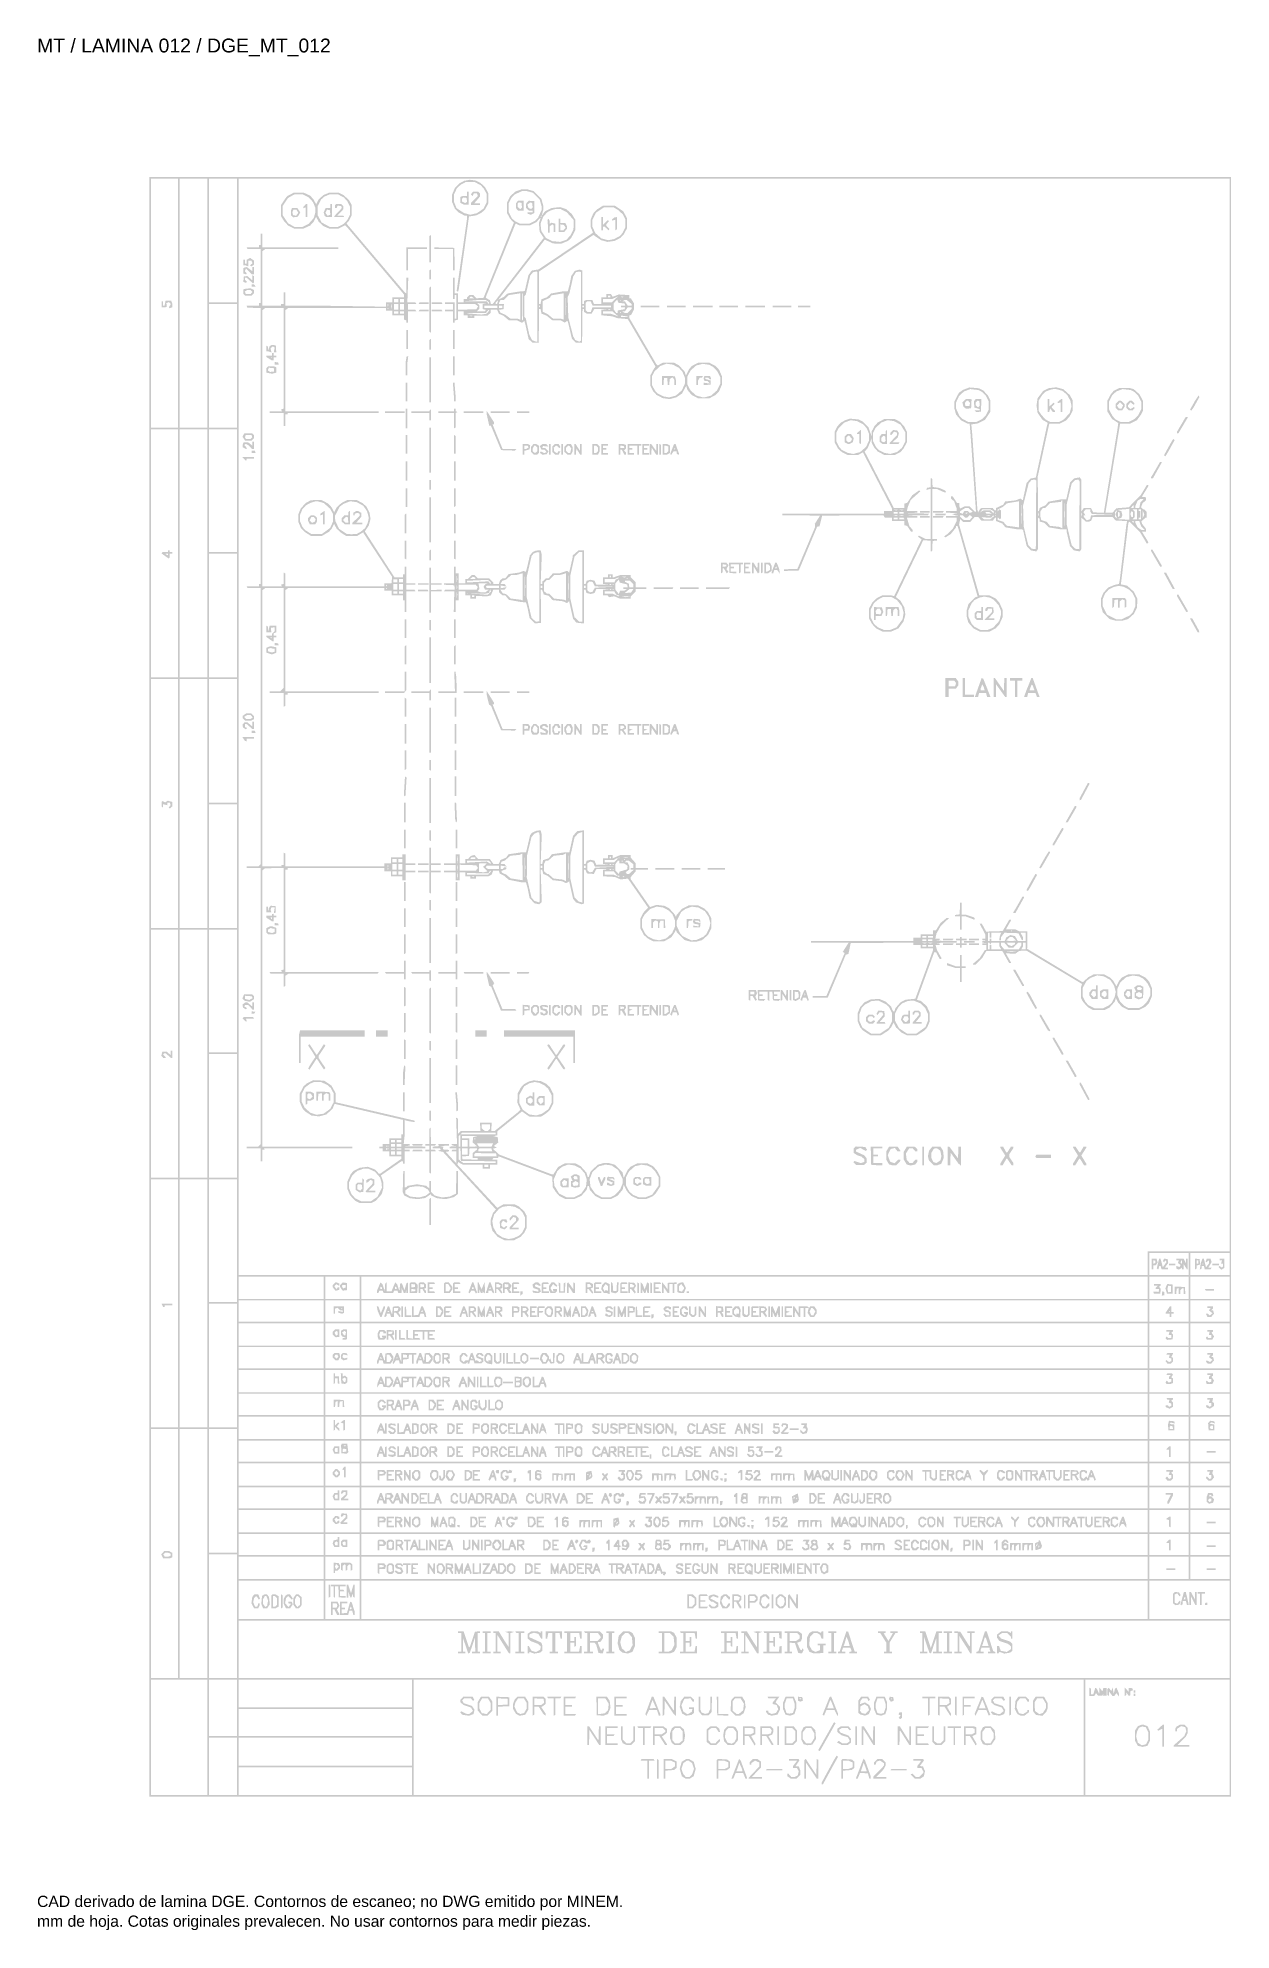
# Model space of a CAD drawing. Header units: millimetres. Extents: x 12 to 193, y 4 to 291.
import ezdxf

# ---------------------------------------------------------------- set-up
doc = ezdxf.new("R2010")
doc.units = ezdxf.units.MM
doc.layers.add('DGE_DATOS', color=7, linetype='Continuous', lineweight=0)
doc.layers.add('DGE_RELLENO', color=7, linetype='Continuous', lineweight=0)
doc.styles.add('DGE_ARIAL', font='arial.ttf')

msp = doc.modelspace()

# ---------------------------------------------------------------- texts
at = {"layer": 'DGE_DATOS', "style": 'DGE_ARIAL'}
for s, height, p in [('MT / LAMINA 012 / DGE_MT_012', 2.1, (12, 289.0389)), ('CAD derivado de lamina DGE. Contornos de escaneo; no DWG emitido por MINEM.', 1.7, (12, 8)), ('mm de hoja. Cotas originales prevalecen. No usar contornos para medir piezas.', 1.7, (12, 5))]:
    msp.add_text(s, height=height, dxfattribs=at).set_placement(p)

# ---------------------------------------------------------------- hatches: boundary and pattern name
at = {"layer": 'DGE_RELLENO'}
h = msp.add_hatch(color=7, dxfattribs=at)
h.paths.add_polyline_path([(28.9979, 147.4349), (28.9979, 24.7111), (110.9629, 24.7111), (192.9279, 24.7111), (192.9279, 147.4349), (192.9279, 270.1587), (110.9629, 270.1587), (28.9979, 270.1587)], flags=0)
h.paths.add_polyline_path([(33.3413, 251.049), (33.3413, 232.1875), (31.2937, 232.1875), (29.2461, 232.1875), (29.2461, 251.049), (29.2461, 269.9105), (31.2937, 269.9105), (33.3413, 269.9105)], flags=0)
h.paths.add_polyline_path([(37.8087, 251.049), (37.8087, 232.1875), (35.6991, 232.1875), (33.5895, 232.1875), (33.5895, 251.049), (33.5895, 269.9105), (35.6991, 269.9105), (37.8087, 269.9105)], flags=0)
h.paths.add_polyline_path([(42.2761, 260.5418), (42.2761, 251.1731), (40.1665, 251.1731), (38.0569, 251.1731), (38.0569, 260.5418), (38.0569, 269.9105), (40.1665, 269.9105), (42.2761, 269.9105)], flags=0)
h.paths.add_polyline_path([(192.6797, 188.6324), (192.6797, 107.3542), (186.475, 107.3542), (180.2702, 107.3542), (180.2702, 105.5549), (180.2702, 103.7556), (111.3973, 103.7556), (42.5243, 103.7556), (42.5243, 186.8331), (42.5243, 269.9105), (117.602, 269.9105), (192.6797, 269.9105)], flags=0)
h.paths.add_polyline_path([(42.2761, 241.5562), (42.2761, 232.1875), (40.1665, 232.1875), (38.0569, 232.1875), (38.0569, 241.5562), (38.0569, 250.9249), (40.1665, 250.9249), (42.2761, 250.9249)], flags=0)
h.paths.add_polyline_path([(33.3413, 213.1399), (33.3413, 194.3404), (31.2937, 194.3404), (29.2461, 194.3404), (29.2461, 213.1399), (29.2461, 231.9393), (31.2937, 231.9393), (33.3413, 231.9393)], flags=0)
h.paths.add_polyline_path([(37.8087, 213.1399), (37.8087, 194.3404), (35.6991, 194.3404), (33.5895, 194.3404), (33.5895, 213.1399), (33.5895, 231.9393), (35.6991, 231.9393), (37.8087, 231.9393)], flags=0)
h.paths.add_polyline_path([(42.2761, 222.6327), (42.2761, 213.326), (40.1665, 213.326), (38.0569, 213.326), (38.0569, 222.6327), (38.0569, 231.9393), (40.1665, 231.9393), (42.2761, 231.9393)], flags=0)
h.paths.add_polyline_path([(42.2761, 203.7091), (42.2761, 194.3404), (40.1665, 194.3404), (38.0569, 194.3404), (38.0569, 203.7091), (38.0569, 213.0778), (40.1665, 213.0778), (42.2761, 213.0778)], flags=0)
h.paths.add_polyline_path([(33.3413, 175.2308), (33.3413, 156.3693), (31.2937, 156.3693), (29.2461, 156.3693), (29.2461, 175.2308), (29.2461, 194.0923), (31.2937, 194.0923), (33.3413, 194.0923)], flags=0)
h.paths.add_polyline_path([(37.8087, 175.2308), (37.8087, 156.3693), (35.6991, 156.3693), (33.5895, 156.3693), (33.5895, 175.2308), (33.5895, 194.0923), (35.6991, 194.0923), (37.8087, 194.0923)], flags=0)
h.paths.add_polyline_path([(42.2761, 184.7236), (42.2761, 175.3549), (40.1665, 175.3549), (38.0569, 175.3549), (38.0569, 184.7236), (38.0569, 194.0923), (40.1665, 194.0923), (42.2761, 194.0923)], flags=0)
h.paths.add_polyline_path([(42.2761, 165.738), (42.2761, 156.3693), (40.1665, 156.3693), (38.0569, 156.3693), (38.0569, 165.738), (38.0569, 175.1067), (40.1665, 175.1067), (42.2761, 175.1067)], flags=0)
h.paths.add_polyline_path([(33.3413, 137.3216), (33.3413, 118.5222), (31.2937, 118.5222), (29.2461, 118.5222), (29.2461, 137.3216), (29.2461, 156.1211), (31.2937, 156.1211), (33.3413, 156.1211)], flags=0)
h.paths.add_polyline_path([(37.8087, 137.3216), (37.8087, 118.5222), (35.6991, 118.5222), (33.5895, 118.5222), (33.5895, 137.3216), (33.5895, 156.1211), (35.6991, 156.1211), (37.8087, 156.1211)], flags=0)
h.paths.add_polyline_path([(42.2761, 146.8144), (42.2761, 137.5078), (40.1665, 137.5078), (38.0569, 137.5078), (38.0569, 146.8144), (38.0569, 156.1211), (40.1665, 156.1211), (42.2761, 156.1211)], flags=0)
h.paths.add_polyline_path([(42.2761, 127.8909), (42.2761, 118.5222), (40.1665, 118.5222), (38.0569, 118.5222), (38.0569, 127.8909), (38.0569, 137.2596), (40.1665, 137.2596), (42.2761, 137.2596)], flags=0)
h.paths.add_polyline_path([(33.3413, 99.4746), (33.3413, 80.6751), (31.2937, 80.6751), (29.2461, 80.6751), (29.2461, 99.4746), (29.2461, 118.274), (31.2937, 118.274), (33.3413, 118.274)], flags=0)
h.paths.add_polyline_path([(37.8087, 99.4746), (37.8087, 80.6751), (35.6991, 80.6751), (33.5895, 80.6751), (33.5895, 99.4746), (33.5895, 118.274), (35.6991, 118.274), (37.8087, 118.274)], flags=0)
h.paths.add_polyline_path([(42.2761, 108.9674), (42.2761, 99.6607), (40.1665, 99.6607), (38.0569, 99.6607), (38.0569, 108.9674), (38.0569, 118.274), (40.1665, 118.274), (42.2761, 118.274)], flags=0)
h.paths.add_polyline_path([(186.475, 105.4308), (186.475, 103.7556), (183.4967, 103.7556), (180.5184, 103.7556), (180.5184, 105.4308), (180.5184, 107.106), (183.4967, 107.106), (186.475, 107.106)], flags=0)
h.paths.add_polyline_path([(192.6797, 105.4308), (192.6797, 103.7556), (189.7014, 103.7556), (186.7232, 103.7556), (186.7232, 105.4308), (186.7232, 107.106), (189.7014, 107.106), (192.6797, 107.106)], flags=0)
h.paths.add_polyline_path([(55.4302, 101.8322), (55.4302, 100.157), (48.9773, 100.157), (42.5243, 100.157), (42.5243, 101.8322), (42.5243, 103.5074), (48.9773, 103.5074), (55.4302, 103.5074)], flags=0)
h.paths.add_polyline_path([(60.8904, 101.8322), (60.8904, 100.157), (58.2844, 100.157), (55.6784, 100.157), (55.6784, 101.8322), (55.6784, 103.5074), (58.2844, 103.5074), (60.8904, 103.5074)], flags=0)
h.paths.add_polyline_path([(180.2702, 101.8322), (180.2702, 100.157), (120.7044, 100.157), (61.1386, 100.157), (61.1386, 101.8322), (61.1386, 103.5074), (120.7044, 103.5074), (180.2702, 103.5074)], flags=0)
h.paths.add_polyline_path([(186.475, 101.8322), (186.475, 100.157), (183.4967, 100.157), (180.5184, 100.157), (180.5184, 101.8322), (180.5184, 103.5074), (183.4967, 103.5074), (186.475, 103.5074)], flags=0)
h.paths.add_polyline_path([(192.6797, 101.8322), (192.6797, 100.157), (189.7014, 100.157), (186.7232, 100.157), (186.7232, 101.8322), (186.7232, 103.5074), (189.7014, 103.5074), (192.6797, 103.5074)], flags=0)
h.paths.add_polyline_path([(55.4302, 98.2957), (55.4302, 96.6826), (48.9773, 96.6826), (42.5243, 96.6826), (42.5243, 98.2957), (42.5243, 99.9089), (48.9773, 99.9089), (55.4302, 99.9089)], flags=0)
h.paths.add_polyline_path([(60.8904, 98.2957), (60.8904, 96.6826), (58.2844, 96.6826), (55.6784, 96.6826), (55.6784, 98.2957), (55.6784, 99.9089), (58.2844, 99.9089), (60.8904, 99.9089)], flags=0)
h.paths.add_polyline_path([(180.2702, 98.2957), (180.2702, 96.6826), (120.7044, 96.6826), (61.1386, 96.6826), (61.1386, 98.2957), (61.1386, 99.9089), (120.7044, 99.9089), (180.2702, 99.9089)], flags=0)
h.paths.add_polyline_path([(186.475, 98.2957), (186.475, 96.6826), (183.4967, 96.6826), (180.5184, 96.6826), (180.5184, 98.2957), (180.5184, 99.9089), (183.4967, 99.9089), (186.475, 99.9089)], flags=0)
h.paths.add_polyline_path([(192.6797, 98.2957), (192.6797, 96.6826), (189.7014, 96.6826), (186.7232, 96.6826), (186.7232, 98.2957), (186.7232, 99.9089), (189.7014, 99.9089), (192.6797, 99.9089)], flags=0)
h.paths.add_polyline_path([(42.2761, 90.0438), (42.2761, 80.6751), (40.1665, 80.6751), (38.0569, 80.6751), (38.0569, 90.0438), (38.0569, 99.4125), (40.1665, 99.4125), (42.2761, 99.4125)], flags=0)
h.paths.add_polyline_path([(55.4302, 94.7592), (55.4302, 93.084), (48.9773, 93.084), (42.5243, 93.084), (42.5243, 94.7592), (42.5243, 96.4344), (48.9773, 96.4344), (55.4302, 96.4344)], flags=0)
h.paths.add_polyline_path([(60.8904, 94.7592), (60.8904, 93.084), (58.2844, 93.084), (55.6784, 93.084), (55.6784, 94.7592), (55.6784, 96.4344), (58.2844, 96.4344), (60.8904, 96.4344)], flags=0)
h.paths.add_polyline_path([(180.2702, 94.7592), (180.2702, 93.084), (120.7044, 93.084), (61.1386, 93.084), (61.1386, 94.7592), (61.1386, 96.4344), (120.7044, 96.4344), (180.2702, 96.4344)], flags=0)
h.paths.add_polyline_path([(186.475, 94.7592), (186.475, 93.084), (183.4967, 93.084), (180.5184, 93.084), (180.5184, 94.7592), (180.5184, 96.4344), (183.4967, 96.4344), (186.475, 96.4344)], flags=0)
h.paths.add_polyline_path([(192.6797, 94.7592), (192.6797, 93.084), (189.7014, 93.084), (186.7232, 93.084), (186.7232, 94.7592), (186.7232, 96.4344), (189.7014, 96.4344), (192.6797, 96.4344)], flags=0)
h.paths.add_polyline_path([(55.4302, 91.2227), (55.4302, 89.6095), (48.9773, 89.6095), (42.5243, 89.6095), (42.5243, 91.2227), (42.5243, 92.8358), (48.9773, 92.8358), (55.4302, 92.8358)], flags=0)
h.paths.add_polyline_path([(60.8904, 91.2227), (60.8904, 89.6095), (58.2844, 89.6095), (55.6784, 89.6095), (55.6784, 91.2227), (55.6784, 92.8358), (58.2844, 92.8358), (60.8904, 92.8358)], flags=0)
h.paths.add_polyline_path([(180.2702, 91.2227), (180.2702, 89.6095), (120.7044, 89.6095), (61.1386, 89.6095), (61.1386, 91.2227), (61.1386, 92.8358), (120.7044, 92.8358), (180.2702, 92.8358)], flags=0)
h.paths.add_polyline_path([(186.475, 91.2227), (186.475, 89.6095), (183.4967, 89.6095), (180.5184, 89.6095), (180.5184, 91.2227), (180.5184, 92.8358), (183.4967, 92.8358), (186.475, 92.8358)], flags=0)
h.paths.add_polyline_path([(192.6797, 91.2227), (192.6797, 89.6095), (189.7014, 89.6095), (186.7232, 89.6095), (186.7232, 91.2227), (186.7232, 92.8358), (189.7014, 92.8358), (192.6797, 92.8358)], flags=0)
h.paths.add_polyline_path([(55.4302, 87.6861), (55.4302, 86.0109), (48.9773, 86.0109), (42.5243, 86.0109), (42.5243, 87.6861), (42.5243, 89.3613), (48.9773, 89.3613), (55.4302, 89.3613)], flags=0)
h.paths.add_polyline_path([(60.8904, 87.6861), (60.8904, 86.0109), (58.2844, 86.0109), (55.6784, 86.0109), (55.6784, 87.6861), (55.6784, 89.3613), (58.2844, 89.3613), (60.8904, 89.3613)], flags=0)
h.paths.add_polyline_path([(180.2702, 87.6861), (180.2702, 86.0109), (120.7044, 86.0109), (61.1386, 86.0109), (61.1386, 87.6861), (61.1386, 89.3613), (120.7044, 89.3613), (180.2702, 89.3613)], flags=0)
h.paths.add_polyline_path([(186.475, 87.6861), (186.475, 86.0109), (183.4967, 86.0109), (180.5184, 86.0109), (180.5184, 87.6861), (180.5184, 89.3613), (183.4967, 89.3613), (186.475, 89.3613)], flags=0)
h.paths.add_polyline_path([(192.6797, 87.6861), (192.6797, 86.0109), (189.7014, 86.0109), (186.7232, 86.0109), (186.7232, 87.6861), (186.7232, 89.3613), (189.7014, 89.3613), (192.6797, 89.3613)], flags=0)
h.paths.add_polyline_path([(55.4302, 84.1496), (55.4302, 82.5364), (48.9773, 82.5364), (42.5243, 82.5364), (42.5243, 84.1496), (42.5243, 85.7627), (48.9773, 85.7627), (55.4302, 85.7627)], flags=0)
h.paths.add_polyline_path([(60.8904, 84.1496), (60.8904, 82.5364), (58.2844, 82.5364), (55.6784, 82.5364), (55.6784, 84.1496), (55.6784, 85.7627), (58.2844, 85.7627), (60.8904, 85.7627)], flags=0)
h.paths.add_polyline_path([(180.2702, 84.1496), (180.2702, 82.5364), (120.7044, 82.5364), (61.1386, 82.5364), (61.1386, 84.1496), (61.1386, 85.7627), (120.7044, 85.7627), (180.2702, 85.7627)], flags=0)
h.paths.add_polyline_path([(186.475, 84.1496), (186.475, 82.5364), (183.4967, 82.5364), (180.5184, 82.5364), (180.5184, 84.1496), (180.5184, 85.7627), (183.4967, 85.7627), (186.475, 85.7627)], flags=0)
h.paths.add_polyline_path([(192.6797, 84.1496), (192.6797, 82.5364), (189.7014, 82.5364), (186.7232, 82.5364), (186.7232, 84.1496), (186.7232, 85.7627), (189.7014, 85.7627), (192.6797, 85.7627)], flags=0)
h.paths.add_polyline_path([(55.4302, 80.6131), (55.4302, 78.9379), (48.9773, 78.9379), (42.5243, 78.9379), (42.5243, 80.6131), (42.5243, 82.2883), (48.9773, 82.2883), (55.4302, 82.2883)], flags=0)
h.paths.add_polyline_path([(60.8904, 80.6131), (60.8904, 78.9379), (58.2844, 78.9379), (55.6784, 78.9379), (55.6784, 80.6131), (55.6784, 82.2883), (58.2844, 82.2883), (60.8904, 82.2883)], flags=0)
h.paths.add_polyline_path([(180.2702, 80.6131), (180.2702, 78.9379), (120.7044, 78.9379), (61.1386, 78.9379), (61.1386, 80.6131), (61.1386, 82.2883), (120.7044, 82.2883), (180.2702, 82.2883)], flags=0)
h.paths.add_polyline_path([(186.475, 80.6131), (186.475, 78.9379), (183.4967, 78.9379), (180.5184, 78.9379), (180.5184, 80.6131), (180.5184, 82.2883), (183.4967, 82.2883), (186.475, 82.2883)], flags=0)
h.paths.add_polyline_path([(192.6797, 80.6131), (192.6797, 78.9379), (189.7014, 78.9379), (186.7232, 78.9379), (186.7232, 80.6131), (186.7232, 82.2883), (189.7014, 82.2883), (192.6797, 82.2883)], flags=0)
h.paths.add_polyline_path([(33.3413, 61.5654), (33.3413, 42.7039), (31.2937, 42.7039), (29.2461, 42.7039), (29.2461, 61.5654), (29.2461, 80.4269), (31.2937, 80.4269), (33.3413, 80.4269)], flags=0)
h.paths.add_polyline_path([(37.8087, 61.5654), (37.8087, 42.7039), (35.6991, 42.7039), (33.5895, 42.7039), (33.5895, 61.5654), (33.5895, 80.4269), (35.6991, 80.4269), (37.8087, 80.4269)], flags=0)
h.paths.add_polyline_path([(42.2761, 71.0582), (42.2761, 61.6895), (40.1665, 61.6895), (38.0569, 61.6895), (38.0569, 71.0582), (38.0569, 80.4269), (40.1665, 80.4269), (42.2761, 80.4269)], flags=0)
h.paths.add_polyline_path([(55.4302, 77.0765), (55.4302, 75.4634), (48.9773, 75.4634), (42.5243, 75.4634), (42.5243, 77.0765), (42.5243, 78.6897), (48.9773, 78.6897), (55.4302, 78.6897)], flags=0)
h.paths.add_polyline_path([(60.8904, 77.0765), (60.8904, 75.4634), (58.2844, 75.4634), (55.6784, 75.4634), (55.6784, 77.0765), (55.6784, 78.6897), (58.2844, 78.6897), (60.8904, 78.6897)], flags=0)
h.paths.add_polyline_path([(180.2702, 77.0765), (180.2702, 75.4634), (120.7044, 75.4634), (61.1386, 75.4634), (61.1386, 77.0765), (61.1386, 78.6897), (120.7044, 78.6897), (180.2702, 78.6897)], flags=0)
h.paths.add_polyline_path([(186.475, 77.0765), (186.475, 75.4634), (183.4967, 75.4634), (180.5184, 75.4634), (180.5184, 77.0765), (180.5184, 78.6897), (183.4967, 78.6897), (186.475, 78.6897)], flags=0)
h.paths.add_polyline_path([(192.6797, 77.0765), (192.6797, 75.4634), (189.7014, 75.4634), (186.7232, 75.4634), (186.7232, 77.0765), (186.7232, 78.6897), (189.7014, 78.6897), (192.6797, 78.6897)], flags=0)
h.paths.add_polyline_path([(55.4302, 73.54), (55.4302, 71.8648), (48.9773, 71.8648), (42.5243, 71.8648), (42.5243, 73.54), (42.5243, 75.2152), (48.9773, 75.2152), (55.4302, 75.2152)], flags=0)
h.paths.add_polyline_path([(60.8904, 73.54), (60.8904, 71.8648), (58.2844, 71.8648), (55.6784, 71.8648), (55.6784, 73.54), (55.6784, 75.2152), (58.2844, 75.2152), (60.8904, 75.2152)], flags=0)
h.paths.add_polyline_path([(180.2702, 73.54), (180.2702, 71.8648), (120.7044, 71.8648), (61.1386, 71.8648), (61.1386, 73.54), (61.1386, 75.2152), (120.7044, 75.2152), (180.2702, 75.2152)], flags=0)
h.paths.add_polyline_path([(186.475, 73.54), (186.475, 71.8648), (183.4967, 71.8648), (180.5184, 71.8648), (180.5184, 73.54), (180.5184, 75.2152), (183.4967, 75.2152), (186.475, 75.2152)], flags=0)
h.paths.add_polyline_path([(192.6797, 73.54), (192.6797, 71.8648), (189.7014, 71.8648), (186.7232, 71.8648), (186.7232, 73.54), (186.7232, 75.2152), (189.7014, 75.2152), (192.6797, 75.2152)], flags=0)
h.paths.add_polyline_path([(55.4302, 70.0035), (55.4302, 68.3903), (48.9773, 68.3903), (42.5243, 68.3903), (42.5243, 70.0035), (42.5243, 71.6166), (48.9773, 71.6166), (55.4302, 71.6166)], flags=0)
h.paths.add_polyline_path([(60.8904, 70.0035), (60.8904, 68.3903), (58.2844, 68.3903), (55.6784, 68.3903), (55.6784, 70.0035), (55.6784, 71.6166), (58.2844, 71.6166), (60.8904, 71.6166)], flags=0)
h.paths.add_polyline_path([(180.2702, 70.0035), (180.2702, 68.3903), (120.7044, 68.3903), (61.1386, 68.3903), (61.1386, 70.0035), (61.1386, 71.6166), (120.7044, 71.6166), (180.2702, 71.6166)], flags=0)
h.paths.add_polyline_path([(186.475, 70.0035), (186.475, 68.3903), (183.4967, 68.3903), (180.5184, 68.3903), (180.5184, 70.0035), (180.5184, 71.6166), (183.4967, 71.6166), (186.475, 71.6166)], flags=0)
h.paths.add_polyline_path([(192.6797, 70.0035), (192.6797, 68.3903), (189.7014, 68.3903), (186.7232, 68.3903), (186.7232, 70.0035), (186.7232, 71.6166), (189.7014, 71.6166), (192.6797, 71.6166)], flags=0)
h.paths.add_polyline_path([(55.4302, 66.4669), (55.4302, 64.7917), (48.9773, 64.7917), (42.5243, 64.7917), (42.5243, 66.4669), (42.5243, 68.1421), (48.9773, 68.1421), (55.4302, 68.1421)], flags=0)
h.paths.add_polyline_path([(60.8904, 66.4669), (60.8904, 64.7917), (58.2844, 64.7917), (55.6784, 64.7917), (55.6784, 66.4669), (55.6784, 68.1421), (58.2844, 68.1421), (60.8904, 68.1421)], flags=0)
h.paths.add_polyline_path([(180.2702, 66.4669), (180.2702, 64.7917), (120.7044, 64.7917), (61.1386, 64.7917), (61.1386, 66.4669), (61.1386, 68.1421), (120.7044, 68.1421), (180.2702, 68.1421)], flags=0)
h.paths.add_polyline_path([(186.475, 66.4669), (186.475, 64.7917), (183.4967, 64.7917), (180.5184, 64.7917), (180.5184, 66.4669), (180.5184, 68.1421), (183.4967, 68.1421), (186.475, 68.1421)], flags=0)
h.paths.add_polyline_path([(192.6797, 66.4669), (192.6797, 64.7917), (189.7014, 64.7917), (186.7232, 64.7917), (186.7232, 66.4669), (186.7232, 68.1421), (189.7014, 68.1421), (192.6797, 68.1421)], flags=0)
h.paths.add_polyline_path([(55.4302, 62.9304), (55.4302, 61.3173), (48.9773, 61.3173), (42.5243, 61.3173), (42.5243, 62.9304), (42.5243, 64.5436), (48.9773, 64.5436), (55.4302, 64.5436)], flags=0)
h.paths.add_polyline_path([(60.8904, 62.9304), (60.8904, 61.3173), (58.2844, 61.3173), (55.6784, 61.3173), (55.6784, 62.9304), (55.6784, 64.5436), (58.2844, 64.5436), (60.8904, 64.5436)], flags=0)
h.paths.add_polyline_path([(180.2702, 62.9304), (180.2702, 61.3173), (120.7044, 61.3173), (61.1386, 61.3173), (61.1386, 62.9304), (61.1386, 64.5436), (120.7044, 64.5436), (180.2702, 64.5436)], flags=0)
h.paths.add_polyline_path([(186.475, 62.9304), (186.475, 61.3173), (183.4967, 61.3173), (180.5184, 61.3173), (180.5184, 62.9304), (180.5184, 64.5436), (183.4967, 64.5436), (186.475, 64.5436)], flags=0)
h.paths.add_polyline_path([(192.6797, 62.9304), (192.6797, 61.3173), (189.7014, 61.3173), (186.7232, 61.3173), (186.7232, 62.9304), (186.7232, 64.5436), (189.7014, 64.5436), (192.6797, 64.5436)], flags=0)
h.paths.add_polyline_path([(42.2761, 52.0726), (42.2761, 42.7039), (40.1665, 42.7039), (38.0569, 42.7039), (38.0569, 52.0726), (38.0569, 61.4413), (40.1665, 61.4413), (42.2761, 61.4413)], flags=0)
h.paths.add_polyline_path([(55.4302, 59.3939), (55.4302, 57.7187), (48.9773, 57.7187), (42.5243, 57.7187), (42.5243, 59.3939), (42.5243, 61.0691), (48.9773, 61.0691), (55.4302, 61.0691)], flags=0)
h.paths.add_polyline_path([(60.8904, 59.3939), (60.8904, 57.7187), (58.2844, 57.7187), (55.6784, 57.7187), (55.6784, 59.3939), (55.6784, 61.0691), (58.2844, 61.0691), (60.8904, 61.0691)], flags=0)
h.paths.add_polyline_path([(180.2702, 59.3939), (180.2702, 57.7187), (120.7044, 57.7187), (61.1386, 57.7187), (61.1386, 59.3939), (61.1386, 61.0691), (120.7044, 61.0691), (180.2702, 61.0691)], flags=0)
h.paths.add_polyline_path([(186.475, 59.3939), (186.475, 57.7187), (183.4967, 57.7187), (180.5184, 57.7187), (180.5184, 59.3939), (180.5184, 61.0691), (183.4967, 61.0691), (186.475, 61.0691)], flags=0)
h.paths.add_polyline_path([(192.6797, 59.3939), (192.6797, 57.7187), (189.7014, 57.7187), (186.7232, 57.7187), (186.7232, 59.3939), (186.7232, 61.0691), (189.7014, 61.0691), (192.6797, 61.0691)], flags=0)
h.paths.add_polyline_path([(55.4302, 54.5544), (55.4302, 51.6383), (48.9773, 51.6383), (42.5243, 51.6383), (42.5243, 54.5544), (42.5243, 57.4705), (48.9773, 57.4705), (55.4302, 57.4705)], flags=0)
h.paths.add_polyline_path([(60.8904, 54.5544), (60.8904, 51.6383), (58.2844, 51.6383), (55.6784, 51.6383), (55.6784, 54.5544), (55.6784, 57.4705), (58.2844, 57.4705), (60.8904, 57.4705)], flags=0)
h.paths.add_polyline_path([(180.2702, 54.5544), (180.2702, 51.6383), (120.7044, 51.6383), (61.1386, 51.6383), (61.1386, 54.5544), (61.1386, 57.4705), (120.7044, 57.4705), (180.2702, 57.4705)], flags=0)
h.paths.add_polyline_path([(192.6797, 54.5544), (192.6797, 51.6383), (186.5991, 51.6383), (180.5184, 51.6383), (180.5184, 54.5544), (180.5184, 57.4705), (186.5991, 57.4705), (192.6797, 57.4705)], flags=0)
h.paths.add_polyline_path([(192.6797, 47.047), (192.6797, 42.7039), (117.602, 42.7039), (42.5243, 42.7039), (42.5243, 47.047), (42.5243, 51.3902), (117.602, 51.3902), (192.6797, 51.3902)], flags=0)
h.paths.add_polyline_path([(37.8087, 33.7075), (37.8087, 24.9592), (33.5274, 24.9592), (29.2461, 24.9592), (29.2461, 33.7075), (29.2461, 42.4558), (33.5274, 42.4558), (37.8087, 42.4558)], flags=0)
h.paths.add_polyline_path([(42.2761, 38.1747), (42.2761, 33.8936), (40.1665, 33.8936), (38.0569, 33.8936), (38.0569, 38.1747), (38.0569, 42.4558), (40.1665, 42.4558), (42.2761, 42.4558)], flags=0)
h.paths.add_polyline_path([(68.8325, 40.3462), (68.8325, 38.2367), (55.6784, 38.2367), (42.5243, 38.2367), (42.5243, 40.3462), (42.5243, 42.4558), (55.6784, 42.4558), (68.8325, 42.4558)], flags=0)
h.paths.add_polyline_path([(170.5908, 33.7075), (170.5908, 24.9592), (119.8357, 24.9592), (69.0807, 24.9592), (69.0807, 33.7075), (69.0807, 42.4558), (119.8357, 42.4558), (170.5908, 42.4558)], flags=0)
h.paths.add_polyline_path([(192.6797, 33.7075), (192.6797, 24.9592), (181.7593, 24.9592), (170.8389, 24.9592), (170.8389, 33.7075), (170.8389, 42.4558), (181.7593, 42.4558), (192.6797, 42.4558)], flags=0)
h.paths.add_polyline_path([(68.8325, 35.9411), (68.8325, 33.8936), (55.6784, 33.8936), (42.5243, 33.8936), (42.5243, 35.9411), (42.5243, 37.9886), (55.6784, 37.9886), (68.8325, 37.9886)], flags=0)
h.paths.add_polyline_path([(42.2761, 29.3023), (42.2761, 24.9592), (40.1665, 24.9592), (38.0569, 24.9592), (38.0569, 29.3023), (38.0569, 33.6455), (40.1665, 33.6455), (42.2761, 33.6455)], flags=0)
h.paths.add_polyline_path([(68.8325, 31.5359), (68.8325, 29.4264), (55.6784, 29.4264), (42.5243, 29.4264), (42.5243, 31.5359), (42.5243, 33.6455), (55.6784, 33.6455), (68.8325, 33.6455)], flags=0)
h.paths.add_polyline_path([(68.8325, 27.0687), (68.8325, 24.9592), (55.6784, 24.9592), (42.5243, 24.9592), (42.5243, 27.0687), (42.5243, 29.1783), (55.6784, 29.1783), (68.8325, 29.1783)], flags=0)
h.paths.add_polyline_path([(31.3992, 251.049), (31.3247, 250.6768), (31.2161, 250.6768), (31.1076, 250.6768), (31.1076, 250.987), (31.1076, 251.2972), (30.9835, 251.2972), (30.8594, 251.2972), (30.8594, 250.8629), (30.8594, 250.4286), (31.1696, 250.4286), (31.4798, 250.4286), (31.5729, 250.4596), (31.666, 250.4906), (31.63, 250.7718), (31.5939, 251.053), (31.7934, 251.1295), (31.9929, 251.2061), (32.1366, 251.0624), (32.2802, 250.9187), (32.1196, 250.6616), (31.959, 250.4044), (32.0243, 250.3391), (32.0896, 250.2738), (32.2811, 250.3473), (32.4726, 250.4208), (32.4726, 250.7248), (32.4726, 251.0287), (32.3973, 251.225), (32.322, 251.4213), (31.8978, 251.4213), (31.4736, 251.4213)], flags=0)
h.paths.add_polyline_path([(77.1469, 269.6636), (76.7126, 269.5826), (76.3403, 269.3854), (75.968, 269.1881), (75.6334, 268.8358), (75.2987, 268.4835), (75.0916, 267.9879), (74.8846, 267.4923), (74.8846, 266.9324), (74.8846, 266.3725), (75.091, 265.8786), (75.2974, 265.3847), (75.5706, 265.0917), (75.8439, 264.7987), (76.3044, 264.5626), (76.7648, 264.3265), (76.9559, 264.3265), (77.1469, 264.3265), (77.1429, 264.0473), (77.1388, 263.7681), (76.3572, 258.3336), (75.5757, 252.899), (75.6797, 252.8348), (75.7836, 252.7705), (75.8366, 252.9335), (75.8896, 253.0965), (76.6699, 258.6395), (77.4503, 264.1825), (78.0105, 264.2665), (78.5708, 264.3505), (78.9447, 264.5392), (79.3186, 264.7278), (79.6099, 264.9925), (79.9012, 265.2572), (80.1497, 265.7419), (80.3982, 266.2266), (80.3982, 266.9324), (80.3982, 267.6382), (80.149, 268.1229), (79.8998, 268.6076), (79.5471, 268.9347), (79.1945, 269.2617), (78.8222, 269.4445), (78.4499, 269.6273), (78.0156, 269.686), (77.5813, 269.7447)], flags=0)
h.paths.add_polyline_path([(78.7341, 269.1781), (79.1945, 268.942), (79.4592, 268.6507), (79.7239, 268.3594), (79.9246, 267.9623), (80.1252, 267.5652), (80.1252, 266.9336), (80.1252, 266.3021), (79.8865, 265.834), (79.6477, 265.366), (79.1498, 265.021), (78.6518, 264.6759), (78.1392, 264.5608), (77.6265, 264.4456), (77.1622, 264.5706), (76.6979, 264.6956), (76.1278, 265.0732), (75.5576, 265.4509), (75.3595, 265.946), (75.1614, 266.4411), (75.1641, 266.9659), (75.1669, 267.4908), (75.396, 267.9871), (75.6251, 268.4835), (75.9206, 268.7476), (76.2162, 269.0117), (76.5885, 269.208), (76.9608, 269.4042), (77.6172, 269.4092), (78.2737, 269.4142)], flags=0)
h.paths.add_polyline_path([(84.9199, 268.1156), (84.4406, 267.9447), (84.0709, 267.5937), (83.7013, 267.2426), (83.4644, 266.7822), (83.2276, 266.3218), (83.2276, 265.5041), (83.2276, 264.6865), (83.4279, 264.2893), (83.6282, 263.8922), (83.9374, 263.5615), (84.2466, 263.2308), (81.9488, 257.5432), (79.6509, 251.8556), (79.1059, 251.8188), (78.561, 251.782), (78.3311, 252.0359), (78.1012, 252.2899), (77.8191, 252.2899), (77.537, 252.2899), (77.3419, 252.0949), (77.1469, 251.8999), (77.1469, 251.7847), (77.1469, 251.6695), (76.8987, 251.6695), (76.6506, 251.6695), (76.6506, 251.4213), (76.6506, 251.1731), (76.2162, 251.1731), (75.7819, 251.1731), (75.7819, 251.8556), (75.7819, 252.5381), (75.5337, 252.5381), (75.2855, 252.5381), (75.2855, 253.7169), (75.2855, 254.8958), (75.1614, 254.8958), (75.0373, 254.8958), (75.0373, 253.2826), (75.0373, 251.6695), (75.1614, 251.6695), (75.2855, 251.6695), (75.2855, 251.9797), (75.2855, 252.2899), (75.4096, 252.2899), (75.5337, 252.2899), (75.5337, 250.4906), (75.5337, 248.6913), (75.4096, 248.6913), (75.2855, 248.6913), (75.2855, 249.9322), (75.2855, 251.1731), (74.5409, 251.1731), (73.7964, 251.1731), (73.7964, 251.049), (73.7964, 250.9249), (74.4168, 250.9249), (75.0373, 250.9249), (75.0373, 250.4906), (75.0373, 250.0563), (74.4168, 250.0563), (73.7964, 250.0563), (73.7964, 249.9322), (73.7964, 249.8081), (74.4168, 249.8081), (75.0373, 249.8081), (75.0373, 248.9395), (75.0373, 248.0709), (75.1614, 248.0709), (75.2855, 248.0709), (75.2855, 248.2425), (75.2855, 248.4142), (75.5337, 248.4791), (75.7819, 248.544), (75.7819, 249.1761), (75.7819, 249.8081), (76.2162, 249.8081), (76.6506, 249.8081), (76.6506, 249.4979), (76.6506, 249.1877), (76.9608, 249.1877), (77.271, 249.1877), (77.271, 249.0016), (77.271, 248.8154), (77.7674, 248.8154), (78.2638, 248.8154), (78.264, 248.9705), (78.2641, 249.1256), (79.2438, 249.1256), (80.2234, 249.1256), (80.4846, 249.362), (80.7457, 249.5984), (80.7457, 249.8274), (80.7457, 250.0563), (81.2222, 250.0563), (81.6986, 250.0563), (81.8408, 249.7443), (81.983, 249.4322), (82.3261, 249.2839), (82.6692, 249.1355), (83.0768, 248.7893), (83.4844, 248.4432), (84.1068, 248.4432), (84.7291, 248.4432), (85.1041, 248.2492), (85.4792, 248.0553), (85.6549, 248.2012), (85.8307, 248.347), (85.8865, 248.1779), (85.9422, 248.0088), (86.2113, 246.8082), (86.4804, 245.6077), (86.7719, 245.3338), (87.0634, 245.06), (87.5343, 245.0454), (88.0053, 245.0307), (88.0388, 247.6056), (88.0724, 250.1804), (88.1784, 250.1804), (88.2845, 250.1804), (88.3554, 249.8259), (88.4263, 249.4715), (88.8092, 249.3129), (89.192, 249.1543), (89.6395, 248.7987), (90.087, 248.4432), (90.7214, 248.4388), (91.3559, 248.4344), (91.6657, 248.2629), (91.9756, 248.0914), (92.1341, 248.2229), (92.2926, 248.3544), (92.3641, 248.283), (92.4355, 248.2115), (92.7374, 246.9313), (93.0393, 245.6512), (93.333, 245.3562), (93.6267, 245.0612), (94.1045, 245.046), (94.5823, 245.0307), (94.6159, 247.6056), (94.6494, 250.1804), (94.771, 250.1804), (94.8926, 250.1804), (94.8926, 249.9366), (94.8926, 249.6928), (95.1326, 249.5643), (95.3726, 249.4359), (95.6968, 249.4359), (96.021, 249.4359), (96.2324, 249.8073), (96.4438, 250.1788), (97.3745, 250.1598), (98.3052, 250.1407), (97.9019, 250.0906), (97.4986, 250.0406), (97.4986, 249.624), (97.4986, 249.2074), (98.3362, 249.1268), (99.1739, 249.0462), (99.5462, 248.9104), (99.9184, 248.7746), (100.711, 248.702), (101.5035, 248.6293), (103.6063, 245.0307), (105.7091, 241.4321), (105.5762, 241.246), (105.4433, 241.0599), (105.1938, 240.5995), (104.9443, 240.1391), (104.9443, 239.3214), (104.9443, 238.5037), (105.145, 238.1066), (105.3456, 237.7095), (105.6103, 237.4182), (105.875, 237.1269), (106.34, 236.8885), (106.8049, 236.6501), (107.334, 236.5776), (107.8631, 236.505), (108.3705, 236.6417), (108.8779, 236.7783), (109.2999, 237.0617), (109.722, 237.3451), (110.0466, 237.9431), (110.3713, 238.5412), (110.4499, 238.228), (110.5285, 237.9147), (110.8544, 237.5275), (111.1803, 237.1402), (111.6921, 236.871), (112.2039, 236.6019), (113.0105, 236.6019), (113.8171, 236.6019), (114.3135, 236.8644), (114.8099, 237.1269), (115.0832, 237.4199), (115.3565, 237.7129), (115.5648, 238.2075), (115.7732, 238.7022), (115.7732, 239.3226), (115.7732, 239.9431), (115.5648, 240.4377), (115.3565, 240.9324), (115.0832, 241.2254), (114.8099, 241.5183), (114.3135, 241.7814), (113.8171, 242.0446), (113.0105, 242.0393), (112.2039, 242.034), (111.7075, 241.7773), (111.2111, 241.5206), (111.0087, 241.2902), (110.8063, 241.0599), (110.5594, 240.5705), (110.3124, 240.0811), (110.2216, 240.3671), (110.1309, 240.653), (109.6876, 241.1437), (109.2442, 241.6343), (108.8626, 241.8346), (108.481, 242.0348), (107.6744, 242.0401), (106.8678, 242.0454), (106.4502, 241.8213), (106.0326, 241.5972), (105.9309, 241.7008), (105.8291, 241.8044), (103.7734, 245.325), (101.7178, 248.8457), (101.7178, 249.0034), (101.7178, 249.1611), (101.8844, 249.2251), (102.051, 249.289), (102.2567, 249.7224), (102.4624, 250.1559), (102.4619, 250.5714), (102.4615, 250.987), (102.2156, 251.3903), (101.9697, 251.7936), (101.8437, 251.7936), (101.7178, 251.7936), (101.7178, 252.0307), (101.7178, 252.2679), (100.9422, 252.3165), (100.1666, 252.3651), (99.6861, 252.1839), (99.2056, 252.0027), (99.0905, 252.2083), (98.9754, 252.414), (98.6093, 252.414), (98.2432, 252.414), (98.2432, 252.1658), (98.2432, 251.9176), (97.8709, 251.9176), (97.4986, 251.9176), (97.4986, 251.4213), (97.4986, 250.9249), (96.9371, 250.9249), (96.3756, 250.9249), (96.2576, 251.2352), (96.1397, 251.5454), (95.7124, 251.5454), (95.2852, 251.5454), (95.0889, 251.4701), (94.8926, 251.3947), (94.8926, 251.1598), (94.8926, 250.9249), (94.7685, 250.9249), (94.6444, 250.9249), (94.6444, 253.4604), (94.6444, 255.9958), (94.4272, 256.0643), (94.2101, 256.1327), (93.8378, 256.0331), (93.4655, 255.9335), (93.204, 255.5466), (92.9425, 255.1598), (92.7999, 254.4384), (92.6573, 253.7169), (92.5341, 253.2733), (92.411, 252.8297), (92.0075, 252.8257), (91.604, 252.8217), (90.7354, 252.6623), (89.8667, 252.503), (89.553, 252.2134), (89.2392, 251.9239), (88.8335, 251.7825), (88.4277, 251.641), (88.3561, 251.283), (88.2845, 250.9249), (88.1759, 250.9249), (88.0673, 250.9249), (88.0673, 253.3834), (88.0673, 255.8418), (92.1808, 258.6139), (96.2943, 261.3861), (96.4931, 261.2413), (96.692, 261.0966), (97.0642, 260.8487), (97.4365, 260.6008), (97.9316, 260.4655), (98.4267, 260.3301), (98.9558, 260.4026), (99.4849, 260.4751), (99.9499, 260.7135), (100.4148, 260.952), (100.6795, 261.2432), (100.9442, 261.5345), (101.1664, 261.9688), (101.3885, 262.4031), (101.3881, 263.1477), (101.3877, 263.8922), (101.1172, 264.4172), (100.8466, 264.9421), (100.198, 265.3788), (99.5495, 265.8156), (98.6457, 265.8156), (97.7418, 265.8156), (97.2789, 265.5202), (96.8161, 265.2248), (96.5428, 264.9291), (96.2695, 264.6334), (96.0774, 264.1737), (95.8853, 263.714), (95.8853, 263.1477), (95.8853, 262.5813), (96.064, 262.1536), (96.2427, 261.726), (93.7993, 260.0695), (91.3559, 258.4129), (89.6806, 257.2889), (88.0053, 256.1648), (87.4787, 256.0779), (86.952, 255.991), (86.7052, 255.6444), (86.4583, 255.2977), (86.1768, 254.0861), (85.8952, 252.8744), (85.4611, 252.8396), (85.027, 252.8048), (84.1583, 252.6573), (83.2897, 252.5099), (82.9794, 252.2312), (82.6692, 251.9525), (82.2842, 251.7676), (81.8993, 251.5827), (85.4223, 256.134), (88.9453, 260.6854), (89.5496, 260.3864), (90.1538, 260.0873), (90.8169, 260.082), (91.48, 260.0767), (91.9718, 260.283), (92.4636, 260.4892), (92.6988, 260.7017), (92.9339, 260.9141), (93.2516, 261.5345), (93.5692, 262.155), (93.5716, 262.9092), (93.5741, 263.6635), (93.2978, 264.1104), (93.0216, 264.5573), (92.6027, 264.9251), (92.1838, 265.293), (91.7209, 265.4457), (91.2581, 265.5984), (90.6093, 265.5315), (89.9604, 265.4645), (89.4618, 265.2101), (88.9631, 264.9557), (88.7053, 264.6101), (88.4476, 264.2645), (88.5677, 264.698), (88.6878, 265.1315), (88.6871, 265.5045), (88.6864, 265.8776), (88.549, 266.374), (88.4116, 266.8703), (87.8362, 267.4457), (87.2607, 268.0212), (86.7643, 268.1586), (86.2679, 268.296), (85.8336, 268.2912), (85.3993, 268.2865)], flags=0)
h.paths.add_polyline_path([(86.6398, 267.9101), (87.1358, 267.7724), (87.6493, 267.2589), (88.1629, 266.7454), (88.3005, 266.2495), (88.4382, 265.7535), (88.4362, 265.4433), (88.4342, 265.1331), (88.1819, 264.5769), (87.9296, 264.0208), (87.7192, 263.7882), (87.5089, 263.5556), (87.0485, 263.3206), (86.5881, 263.0856), (85.8944, 263.0856), (85.2008, 263.0856), (84.8037, 263.2867), (84.4065, 263.4878), (84.1761, 263.69), (83.9458, 263.8922), (83.7108, 264.3526), (83.4758, 264.813), (83.4758, 265.5054), (83.4758, 266.1977), (83.7108, 266.6581), (83.9458, 267.1185), (84.1784, 267.3288), (84.411, 267.5392), (84.9672, 267.7915), (85.5234, 268.0437), (85.8336, 268.0458), (86.1439, 268.0478)], flags=0)
h.paths.add_polyline_path([(99.7056, 265.3587), (100.0425, 265.1499), (100.3949, 264.8313), (100.7472, 264.5127), (100.94, 264.1433), (101.1328, 263.7739), (101.1328, 263.1477), (101.1328, 262.5214), (100.914, 262.09), (100.6951, 261.6586), (100.4929, 261.4283), (100.2907, 261.1979), (99.8506, 260.9733), (99.4105, 260.7487), (98.9707, 260.6662), (98.5309, 260.5836), (98.0131, 260.7231), (97.4953, 260.8625), (97.0431, 261.2595), (96.591, 261.6565), (96.365, 262.1539), (96.139, 262.6513), (96.1363, 263.1524), (96.1335, 263.6535), (96.4127, 264.2072), (96.692, 264.7608), (97.2954, 265.1641), (97.8989, 265.5674), (98.6338, 265.5674), (99.3687, 265.5674)], flags=0)
h.paths.add_polyline_path([(91.78, 265.0762), (92.2563, 264.8332), (92.7678, 264.2522), (93.2793, 263.6711), (93.3016, 263.3474), (93.3239, 263.0236), (93.2937, 262.5998), (93.2635, 262.1761), (93.0316, 261.7312), (92.7998, 261.2863), (92.4867, 260.9566), (92.1737, 260.6268), (91.7193, 260.4768), (91.2649, 260.3269), (90.6798, 260.3831), (90.0948, 260.4393), (89.6099, 260.6767), (89.1251, 260.9141), (88.7657, 261.4541), (88.4063, 261.994), (88.3446, 262.5413), (88.2829, 263.0885), (88.4887, 263.6145), (88.6944, 264.1404), (88.9834, 264.4676), (89.2723, 264.7949), (89.5623, 264.9501), (89.8522, 265.1052), (90.1697, 265.2016), (90.4872, 265.2979), (90.8954, 265.3086), (91.3037, 265.3192)], flags=0)
h.paths.add_polyline_path([(88.4396, 264.1404), (88.4396, 264.0783), (88.3776, 264.0783), (88.3155, 264.0783), (88.3155, 264.1404), (88.3155, 264.2024), (88.3776, 264.2024), (88.4396, 264.2024)], flags=0)
h.paths.add_polyline_path([(88.1702, 263.5745), (88.0378, 263.1948), (88.0932, 262.5267), (88.1486, 261.8586), (88.4567, 261.3944), (88.7648, 260.9301), (84.9104, 255.9351), (81.0559, 250.94), (80.9143, 250.9325), (80.7726, 250.9249), (80.7005, 251.2124), (80.6283, 251.4999), (80.3068, 251.6719), (79.9854, 251.8439), (80.0413, 252.0359), (80.0972, 252.2279), (82.2794, 257.6119), (84.4615, 262.9959), (84.5165, 263.0508), (84.5714, 263.1057), (84.8221, 262.9716), (85.0727, 262.8375), (85.8924, 262.8375), (86.7122, 262.8375), (87.1726, 263.0736), (87.633, 263.3097), (87.9338, 263.632), (88.2347, 263.9543), (88.2687, 263.9543), (88.3026, 263.9543)], flags=0)
h.paths.add_polyline_path([(87.8191, 250.4833), (87.8191, 245.2168), (87.7031, 245.2168), (87.5871, 245.2168), (87.2954, 245.3277), (87.0038, 245.4386), (86.7947, 245.8551), (86.5856, 246.2716), (86.3168, 247.5125), (86.0481, 248.7534), (85.9409, 248.8713), (85.8336, 248.9891), (85.8336, 250.5527), (85.8336, 252.1162), (85.9446, 252.2341), (86.0556, 252.352), (86.3862, 253.779), (86.7168, 255.206), (86.9358, 255.4719), (87.1548, 255.7378), (87.3939, 255.7913), (87.633, 255.8448), (87.7261, 255.7973), (87.8191, 255.7497)], flags=0)
h.paths.add_polyline_path([(94.3962, 250.5527), (94.3962, 245.3556), (94.2825, 245.2853), (94.1688, 245.2151), (93.8557, 245.3341), (93.5426, 245.4531), (93.3882, 245.7383), (93.2337, 246.0234), (92.8648, 247.4504), (92.4959, 248.8775), (92.4458, 250.4228), (92.3957, 251.9681), (92.5241, 252.2221), (92.6525, 252.476), (92.9491, 253.7887), (93.2457, 255.1013), (93.4581, 255.4254), (93.6705, 255.7496), (93.9403, 255.7944), (94.2101, 255.8392), (94.3031, 255.7945), (94.3962, 255.7497)], flags=0)
h.paths.add_polyline_path([(85.2131, 250.5394), (85.2131, 248.5407), (85.0168, 248.616), (84.8206, 248.6913), (84.2906, 248.6913), (83.7607, 248.6913), (83.339, 248.9999), (82.9174, 249.3086), (82.5735, 249.4473), (82.2296, 249.5861), (82.1082, 249.8129), (81.9867, 250.0398), (82.328, 250.0791), (82.6692, 250.1184), (82.7081, 250.5216), (82.747, 250.9249), (82.3668, 250.9249), (81.9867, 250.9249), (81.9867, 250.9951), (81.9867, 251.0653), (82.1151, 251.3054), (82.2436, 251.5454), (82.497, 251.5454), (82.7503, 251.5454), (83.1116, 251.9066), (83.4728, 252.2678), (84.2499, 252.3872), (85.027, 252.5065), (85.1201, 252.5223), (85.2131, 252.5381)], flags=0)
h.paths.add_polyline_path([(85.5916, 250.5082), (85.6091, 248.5496), (85.5352, 248.4757), (85.4613, 248.4018), (85.4613, 250.4906), (85.4613, 252.5794), (85.5177, 252.5231), (85.574, 252.4668)], flags=0)
h.paths.add_polyline_path([(91.7902, 250.5394), (91.7902, 248.5407), (91.5939, 248.616), (91.3976, 248.6913), (90.7968, 248.6913), (90.196, 248.6913), (89.8008, 249.0238), (89.4057, 249.3563), (89.0157, 249.5512), (88.6258, 249.7461), (88.6258, 250.551), (88.6258, 251.3559), (89.1596, 251.6088), (89.6934, 251.8617), (89.8053, 252.0448), (89.9173, 252.2279), (90.7607, 252.3683), (91.604, 252.5087), (91.6971, 252.5234), (91.7902, 252.5381)], flags=0)
h.paths.add_polyline_path([(92.1307, 249.5289), (92.0889, 248.5052), (92.0889, 250.5527), (92.0889, 252.6001), (92.1307, 251.5764), (92.1725, 250.5527)], flags=0)
h.paths.add_polyline_path([(98.8636, 252.0417), (98.8636, 251.9176), (98.6775, 251.9176), (98.4913, 251.9176), (98.4913, 252.0417), (98.4913, 252.1658), (98.6775, 252.1658), (98.8636, 252.1658)], flags=0)
h.paths.add_polyline_path([(78.0156, 251.9176), (78.2017, 251.7974), (77.8532, 251.7955), (77.5046, 251.7936), (77.5813, 251.9176), (77.658, 252.0417), (77.7437, 252.0398), (77.8295, 252.0379)], flags=0)
h.paths.add_polyline_path([(99.5376, 251.6074), (99.0771, 251.1731), (98.4119, 251.1731), (97.7468, 251.1731), (97.7468, 251.4213), (97.7468, 251.6695), (98.4603, 251.6751), (99.1739, 251.6807), (99.5462, 251.8511), (99.9184, 252.0216), (99.9583, 252.0317), (99.9982, 252.0417)], flags=0)
h.paths.add_polyline_path([(100.8155, 251.9668), (100.7406, 251.8918), (100.5777, 251.957), (100.4148, 252.0221), (100.6527, 252.0319), (100.8905, 252.0417)], flags=0)
h.paths.add_polyline_path([(80.2217, 251.3522), (80.4975, 251.159), (80.4936, 251.011), (80.4896, 250.8629), (80.3248, 251.08), (80.1599, 251.2972), (78.4983, 251.3191), (76.8367, 251.341), (77.7054, 251.4213), (78.574, 251.5015), (79.26, 251.5235), (79.9459, 251.5454)], flags=0)
h.paths.add_polyline_path([(100.541, 251.049), (101.0159, 250.987), (101.067, 250.8319), (101.118, 250.6768), (100.7974, 250.6768), (100.4769, 250.6768), (100.4769, 250.5527), (100.4769, 250.4286), (100.7974, 250.4286), (101.118, 250.4286), (101.0664, 250.2735), (101.0147, 250.1184), (100.7768, 250.0825), (100.5389, 250.0466), (100.2597, 249.9871), (99.9805, 249.9275), (99.9805, 249.7437), (99.9805, 249.56), (99.8634, 249.56), (99.7464, 249.56), (99.5532, 249.8357), (99.36, 250.1115), (99.36, 250.5569), (99.36, 251.0022), (99.6309, 251.293), (99.9018, 251.5837), (99.984, 251.3474), (100.0662, 251.1111)], flags=0)
h.paths.add_polyline_path([(100.4769, 251.4833), (100.4769, 251.4213), (100.4148, 251.4213), (100.3528, 251.4213), (100.3528, 251.4833), (100.3528, 251.5454), (100.4148, 251.5454), (100.4769, 251.5454)], flags=0)
h.paths.add_polyline_path([(101.7083, 251.2241), (102.0901, 250.9029), (102.0901, 250.7898), (102.0901, 250.6768), (101.7941, 250.6768), (101.4982, 250.6768), (101.2949, 250.987), (101.0916, 251.2972), (100.8773, 251.2991), (100.663, 251.301), (100.8492, 251.4213), (101.0353, 251.5416), (101.1809, 251.5435), (101.3265, 251.5454)], flags=0)
h.paths.add_polyline_path([(81.7744, 251.1731), (81.7095, 250.9249), (81.5999, 250.9249), (81.4903, 250.9249), (81.4903, 251.0242), (81.4903, 251.1235), (81.6392, 251.2724), (81.7881, 251.4213), (81.8137, 251.4213), (81.8393, 251.4213)], flags=0)
h.paths.add_polyline_path([(96.032, 250.987), (96.1734, 250.6768), (97.5805, 250.6768), (98.9877, 250.6768), (98.9877, 250.5527), (98.9877, 250.4286), (97.5728, 250.4286), (96.1578, 250.4286), (96.028, 250.0563), (95.8983, 249.684), (95.6684, 249.684), (95.4386, 249.684), (95.2897, 249.8329), (95.1408, 249.9819), (95.1408, 250.5568), (95.1408, 251.1317), (95.2235, 251.2145), (95.3062, 251.2972), (95.5984, 251.2972), (95.8907, 251.2972)], flags=0)
h.paths.add_polyline_path([(79.784, 250.9614), (79.5048, 250.9077), (79.5048, 250.5324), (79.5048, 250.1572), (79.7515, 250.0926), (79.9983, 250.0281), (79.9304, 249.9181), (79.8624, 249.8081), (79.2404, 249.8081), (78.6184, 249.8081), (78.8134, 250.0031), (79.0084, 250.1981), (79.0084, 250.4747), (79.0084, 250.7512), (78.8595, 250.9001), (78.7105, 251.049), (79.3869, 251.0321), (80.0632, 251.0152)], flags=0)
h.paths.add_polyline_path([(78.5813, 250.7461), (78.8222, 250.5672), (78.6849, 250.3428), (78.5476, 250.1184), (77.1647, 250.0833), (75.7819, 250.0482), (75.7819, 250.4866), (75.7819, 250.9249), (77.0612, 250.9249), (78.3405, 250.9249)], flags=0)
h.paths.add_polyline_path([(81.7385, 250.4906), (81.7385, 250.3045), (80.7457, 250.3045), (79.7529, 250.3045), (79.7529, 250.4906), (79.7529, 250.6768), (80.7457, 250.6768), (81.7385, 250.6768)], flags=0)
h.paths.add_polyline_path([(82.483, 250.4906), (82.483, 250.3045), (82.2348, 250.3045), (81.9867, 250.3045), (81.9867, 250.4906), (81.9867, 250.6768), (82.2348, 250.6768), (82.483, 250.6768)], flags=0)
h.paths.add_polyline_path([(88.1501, 250.4699), (88.0673, 250.3872), (88.0673, 250.5527), (88.0673, 250.7181), (88.1501, 250.6354), (88.2328, 250.5527)], flags=0)
h.paths.add_polyline_path([(94.8926, 250.5527), (94.8926, 250.4286), (94.7685, 250.4286), (94.6444, 250.4286), (94.6444, 250.5527), (94.6444, 250.6768), (94.7685, 250.6768), (94.8926, 250.6768)], flags=0)
h.paths.add_polyline_path([(102.0901, 250.2988), (102.0901, 250.1691), (101.7855, 249.8645), (101.4809, 249.56), (101.2581, 249.5619), (101.0353, 249.5638), (100.8492, 249.684), (100.663, 249.8043), (100.8773, 249.8062), (101.0916, 249.8081), (101.2949, 250.1184), (101.4982, 250.4286), (101.7941, 250.4286), (102.0901, 250.4286)], flags=0)
h.paths.add_polyline_path([(98.83, 250.1054), (98.755, 250.0305), (98.5922, 250.0956), (98.4293, 250.1608), (98.6671, 250.1706), (98.905, 250.1804)], flags=0)
h.paths.add_polyline_path([(80.3143, 249.6872), (80.0912, 249.4407), (79.7049, 249.3785), (79.3186, 249.3163), (78.0777, 249.4201), (76.8367, 249.5239), (78.4201, 249.5419), (80.0036, 249.56), (80.2129, 249.8044), (80.4222, 250.0489), (80.4798, 249.9913), (80.5374, 249.9337)], flags=0)
h.paths.add_polyline_path([(99.6082, 249.426), (100.0425, 249.0539), (99.4995, 249.2449), (98.9565, 249.4359), (98.3516, 249.4359), (97.7468, 249.4359), (97.7468, 249.622), (97.7468, 249.8081), (98.4603, 249.8031), (99.1739, 249.798)], flags=0)
h.paths.add_polyline_path([(100.4769, 249.622), (100.4769, 249.56), (100.4148, 249.56), (100.3528, 249.56), (100.3528, 249.622), (100.3528, 249.684), (100.4148, 249.684), (100.4769, 249.684)], flags=0)
h.paths.add_polyline_path([(77.9225, 249.1055), (77.7674, 249.0429), (77.6123, 249.1055), (77.4572, 249.1681), (77.7674, 249.1681), (78.0777, 249.1681)], flags=0)
h.paths.add_polyline_path([(101.4593, 248.984), (101.511, 248.9395), (100.9939, 248.9395), (100.4769, 248.9395), (100.4769, 249.0558), (100.4769, 249.1721), (100.9422, 249.1003), (101.4076, 249.0285)], flags=0)
h.paths.add_polyline_path([(108.7716, 241.503), (109.2256, 241.2702), (109.4989, 240.9772), (109.7722, 240.6842), (109.9642, 240.2246), (110.1563, 239.7649), (110.1536, 239.2956), (110.1509, 238.8263), (109.9249, 238.3289), (109.6989, 237.8314), (109.2467, 237.4344), (108.7945, 237.0374), (108.2767, 236.898), (107.759, 236.7586), (107.3192, 236.8411), (106.8793, 236.9236), (106.4392, 237.1482), (105.9991, 237.3728), (105.7969, 237.6032), (105.5947, 237.8336), (105.3936, 238.2307), (105.1925, 238.6278), (105.1925, 239.3226), (105.1925, 240.0174), (105.368, 240.3525), (105.5436, 240.6876), (105.973, 241.1002), (106.4024, 241.5127), (106.8833, 241.6898), (107.3642, 241.8668), (107.8409, 241.8013), (108.3177, 241.7358)], flags=0)
h.paths.add_polyline_path([(114.1274, 241.5526), (114.4376, 241.3922), (114.7647, 241.0399), (115.0918, 240.6876), (115.3024, 240.2705), (115.5131, 239.8534), (115.5131, 239.3241), (115.5131, 238.7949), (115.2619, 238.3025), (115.0107, 237.8101), (114.5724, 237.4253), (114.1341, 237.0405), (113.6654, 236.9104), (113.1966, 236.7802), (113.0105, 236.7802), (112.8244, 236.7802), (112.3556, 236.9104), (111.8869, 237.0405), (111.4486, 237.4253), (111.0104, 237.8101), (110.7695, 238.2822), (110.5286, 238.7543), (110.5286, 239.3226), (110.5286, 239.8909), (110.7695, 240.3631), (111.0104, 240.8352), (111.4543, 241.2249), (111.8982, 241.6147), (112.2372, 241.6894), (112.5762, 241.7641), (112.7003, 241.8083), (112.8244, 241.8524), (113.3207, 241.7827), (113.8171, 241.713)], flags=0)
h.paths.add_polyline_path([(50.4044, 267.5285), (49.908, 267.267), (49.7482, 267.0687), (49.5884, 266.8703), (49.2829, 266.4075), (48.9773, 265.9446), (48.9773, 265.0692), (48.9773, 264.1937), (49.186, 263.8568), (49.3948, 263.5199), (49.7134, 263.1673), (50.0321, 262.8147), (50.5128, 262.5676), (50.9934, 262.3204), (51.6373, 262.3147), (52.2813, 262.3089), (52.832, 262.5563), (53.3827, 262.8037), (53.6468, 263.0998), (53.9109, 263.3959), (54.0969, 263.7605), (54.2828, 264.1252), (54.4732, 263.7605), (54.6635, 263.3959), (55.0159, 263.0612), (55.3682, 262.7265), (55.8646, 262.5184), (56.361, 262.3103), (56.9972, 262.3154), (57.6334, 262.3204), (58.161, 262.5896), (58.6886, 262.8588), (58.8464, 262.693), (59.0042, 262.5272), (63.2979, 257.4453), (67.5916, 252.3634), (67.5916, 252.1405), (67.5916, 251.9176), (66.7229, 251.9176), (65.8543, 251.9176), (65.8543, 251.5454), (65.8543, 251.1731), (65.3579, 251.1731), (64.8615, 251.1731), (64.8615, 250.8427), (64.8615, 250.5122), (59.443, 250.5945), (54.0245, 250.6768), (51.8111, 250.6768), (49.5978, 250.6768), (49.5978, 251.6695), (49.5978, 252.6622), (49.4737, 252.6622), (49.3496, 252.6622), (49.3496, 251.7936), (49.3496, 250.9249), (49.1634, 250.9249), (48.9773, 250.9249), (48.9773, 250.8008), (48.9773, 250.6768), (47.5502, 250.6768), (46.1231, 250.6768), (46.1231, 254.789), (46.1231, 258.9013), (46.3403, 259.0661), (46.5574, 259.231), (52.1107, 259.2349), (57.664, 259.2389), (57.664, 259.363), (57.664, 259.4871), (51.8935, 259.4871), (46.1231, 259.4871), (46.1231, 260.5418), (46.1231, 261.5966), (45.999, 261.5966), (45.8749, 261.5966), (45.8749, 260.7279), (45.8749, 259.8593), (45.7508, 259.8593), (45.6267, 259.8593), (45.6267, 259.6732), (45.6267, 259.4871), (44.6887, 259.4871), (43.7506, 259.4871), (43.8273, 259.363), (43.904, 259.2389), (44.8895, 259.2389), (45.8749, 259.2389), (45.8749, 255.1439), (45.8749, 251.049), (45.7508, 251.049), (45.6267, 251.049), (45.6267, 250.8629), (45.6267, 250.6768), (44.6857, 250.6768), (43.7446, 250.6768), (43.796, 250.5216), (43.8473, 250.3665), (44.8611, 250.3305), (45.8749, 250.2944), (45.8749, 229.3905), (45.8749, 208.4866), (45.7508, 208.4866), (45.6267, 208.4866), (45.6267, 208.3004), (45.6267, 208.1143), (44.6887, 208.1143), (43.7506, 208.1143), (43.8273, 207.9902), (43.904, 207.8661), (44.8895, 207.8661), (45.8749, 207.8661), (45.8749, 186.9483), (45.8749, 166.0305), (45.6976, 165.8532), (45.5203, 165.6759), (44.6428, 165.6759), (43.7653, 165.6759), (43.7653, 165.5518), (43.7653, 165.4278), (44.8201, 165.4278), (45.8749, 165.4278), (45.8749, 144.5099), (45.8749, 123.5921), (45.6976, 123.4148), (45.5203, 123.2376), (44.6428, 123.2376), (43.7653, 123.2376), (43.7653, 123.1135), (43.7653, 122.9894), (44.8201, 122.9894), (45.8749, 122.9894), (45.8749, 121.9967), (45.8749, 121.004), (45.999, 121.004), (46.1231, 121.004), (46.1231, 121.8726), (46.1231, 122.7412), (46.3166, 122.7412), (46.51, 122.7412), (46.4333, 122.8653), (46.3566, 122.9894), (53.0651, 122.9894), (59.7736, 122.9894), (59.7736, 123.1135), (59.7736, 123.2376), (52.9483, 123.2376), (46.1231, 123.2376), (46.1231, 144.1639), (46.1231, 165.0902), (46.3403, 165.255), (46.5574, 165.4199), (47.9535, 165.4238), (49.3496, 165.4278), (49.3496, 157.7475), (49.3496, 150.0673), (49.1556, 149.9928), (48.9616, 149.9184), (49.0388, 149.7934), (49.116, 149.6685), (48.1707, 149.6685), (47.2253, 149.6685), (47.302, 149.5444), (47.3787, 149.4203), (48.3641, 149.4203), (49.3496, 149.4203), (49.3496, 148.4203), (49.3496, 147.4202), (49.4737, 147.4969), (49.5978, 147.5736), (49.5978, 148.343), (49.5978, 149.1124), (49.8431, 149.2656), (50.0884, 149.4188), (56.849, 149.4225), (63.6095, 149.4261), (63.6844, 149.5473), (63.7593, 149.6685), (56.6785, 149.6685), (49.5978, 149.6685), (49.5978, 157.424), (49.5978, 165.1796), (49.7839, 165.1796), (49.9701, 165.1796), (49.9701, 165.3037), (49.9701, 165.4278), (57.2917, 165.4278), (64.6133, 165.4278), (64.6133, 165.1796), (64.6133, 164.9314), (65.1097, 164.9314), (65.6061, 164.9314), (65.6061, 164.5591), (65.6061, 164.1869), (66.4747, 164.1869), (67.3434, 164.1869), (67.3434, 163.8766), (67.3434, 163.5664), (67.5916, 163.5664), (67.8398, 163.5664), (67.8398, 164.1869), (67.8398, 164.8073), (68.5844, 164.8073), (69.3289, 164.8073), (69.3289, 164.9314), (69.3289, 165.0555), (68.5844, 165.0555), (67.8398, 165.0555), (67.8398, 165.4898), (67.8398, 165.9241), (68.5844, 165.9241), (69.3289, 165.9241), (69.3289, 166.0482), (69.3289, 166.1723), (68.5844, 166.1723), (67.8398, 166.1723), (67.8398, 166.8548), (67.8398, 167.5373), (67.5916, 167.5373), (67.3434, 167.5373), (67.3434, 167.2891), (67.3434, 167.0409), (66.4747, 167.0409), (65.6061, 167.0409), (65.6061, 166.6066), (65.6061, 166.1723), (65.1097, 166.1723), (64.6133, 166.1723), (64.6133, 165.9241), (64.6133, 165.6759), (57.1055, 165.6759), (49.5978, 165.6759), (49.5978, 166.6613), (49.5978, 167.6467), (49.4737, 167.7234), (49.3496, 167.8001), (49.3496, 166.8621), (49.3496, 165.9241), (49.1561, 165.9241), (48.9626, 165.9241), (49.0393, 165.8), (49.116, 165.6759), (47.6196, 165.6759), (46.1231, 165.6759), (46.1231, 186.6022), (46.1231, 207.5285), (46.3403, 207.6934), (46.5574, 207.8582), (47.9535, 207.8622), (49.3496, 207.8661), (49.3496, 200.2967), (49.3496, 192.7273), (49.1014, 192.4791), (48.8532, 192.2309), (48.0466, 192.2309), (47.24, 192.2309), (47.24, 192.1068), (47.24, 191.9828), (48.2948, 191.9828), (49.3496, 191.9828), (49.3496, 190.9207), (49.3496, 189.8586), (49.4737, 189.9353), (49.5978, 190.012), (49.5978, 190.8733), (49.5978, 191.7346), (49.7839, 191.7346), (49.9701, 191.7346), (49.9701, 191.8587), (49.9701, 191.9828), (56.8573, 191.9828), (63.7446, 191.9828), (63.7446, 192.1068), (63.7446, 192.2309), (56.6712, 192.2309), (49.5978, 192.2309), (49.5978, 199.8797), (49.5978, 207.5285), (49.8149, 207.6934), (50.0321, 207.8582), (57.3227, 207.8622), (64.6133, 207.8661), (64.6133, 207.68), (64.6133, 207.4939), (65.1717, 207.4939), (65.7302, 207.4939), (65.7302, 207.1216), (65.7302, 206.7493), (66.5988, 206.7493), (67.4675, 206.7493), (67.4675, 206.3771), (67.4675, 206.0048), (67.5916, 206.0048), (67.7157, 206.0048), (67.7157, 205.1362), (67.7157, 204.2675), (67.8398, 204.2675), (67.9639, 204.2675), (67.9639, 205.8187), (67.9639, 207.3698), (68.6537, 207.3698), (69.3436, 207.3698), (69.2669, 207.4939), (69.1902, 207.6179), (68.577, 207.6179), (67.9639, 207.6179), (67.9639, 207.9902), (67.9639, 208.3625), (68.6464, 208.3625), (69.3289, 208.3625), (69.3289, 208.4866), (69.3289, 208.6107), (68.6464, 208.6107), (67.9639, 208.6107), (67.9639, 209.8515), (67.9639, 211.0924), (67.8398, 211.0924), (67.7157, 211.0924), (67.7157, 210.534), (67.7157, 209.9756), (67.5916, 209.9756), (67.4675, 209.9756), (67.4675, 209.7275), (67.4675, 209.4793), (66.816, 209.4858), (66.1645, 209.4923), (63.9145, 212.9765), (61.6646, 216.4608), (61.9598, 216.8958), (62.2551, 217.3309), (62.3911, 217.8361), (62.5271, 218.3412), (62.4501, 218.8231), (62.373, 219.3051), (62.1402, 219.759), (61.9074, 220.213), (61.6161, 220.4776), (61.3248, 220.7423), (60.8904, 220.9688), (60.4561, 221.1953), (59.7115, 221.1953), (58.967, 221.1953), (58.5326, 220.9691), (58.0983, 220.743), (57.746, 220.4159), (57.3936, 220.0889), (57.2033, 219.7242), (57.0129, 219.3596), (56.827, 219.7242), (56.641, 220.0889), (56.3769, 220.3801), (56.1128, 220.6714), (55.6164, 220.9345), (55.12, 221.1976), (54.3134, 221.1928), (53.5068, 221.1879), (53.1345, 220.9902), (52.7622, 220.7925), (52.3652, 220.3787), (51.9682, 219.9648), (51.7757, 219.5034), (51.5833, 219.0421), (51.5833, 218.4757), (51.5833, 217.9093), (51.7754, 217.4497), (51.9674, 216.99), (52.2407, 216.6943), (52.514, 216.3986), (52.9958, 216.0912), (53.4777, 215.7839), (54.3206, 215.7786), (55.1635, 215.7733), (55.7003, 216.0879), (56.2372, 216.4025), (56.4387, 216.6325), (56.6401, 216.8626), (56.8265, 217.2272), (57.0129, 217.5919), (57.2033, 217.2272), (57.3936, 216.8626), (57.746, 216.5439), (58.0983, 216.2253), (58.4534, 216.0046), (58.8085, 215.7839), (59.6549, 215.7786), (60.5013, 215.7733), (60.9711, 216.0505), (61.441, 216.3278), (61.4795, 216.2229), (61.518, 216.118), (63.6565, 212.8413), (65.7951, 209.5645), (65.7496, 209.0876), (65.7041, 208.6107), (65.1587, 208.6107), (64.6133, 208.6107), (64.6133, 208.3625), (64.6133, 208.1143), (57.1055, 208.1143), (49.5978, 208.1143), (49.5978, 209.0997), (49.5978, 210.0851), (49.4737, 210.1618), (49.3496, 210.2385), (49.3496, 209.3758), (49.3496, 208.5131), (49.1556, 208.4387), (48.9616, 208.3642), (49.0388, 208.2393), (49.116, 208.1143), (47.6196, 208.1143), (46.1231, 208.1143), (46.1231, 229.0406), (46.1231, 249.9669), (46.3403, 250.1317), (46.5574, 250.2966), (47.9535, 250.3005), (49.3496, 250.3045), (49.3496, 242.6863), (49.3496, 235.0681), (49.1556, 234.9937), (48.9616, 234.9192), (49.0388, 234.7943), (49.116, 234.6693), (48.178, 234.6693), (47.24, 234.6693), (47.24, 234.5452), (47.24, 234.4211), (48.2948, 234.4211), (49.3496, 234.4211), (49.3496, 233.4284), (49.3496, 232.4357), (49.4737, 232.4357), (49.5978, 232.4357), (49.5978, 233.3043), (49.5978, 234.1729), (49.7839, 234.1729), (49.9701, 234.1729), (49.9701, 234.297), (49.9701, 234.4211), (56.8573, 234.4211), (63.7446, 234.4211), (63.7446, 234.5452), (63.7446, 234.6693), (56.6712, 234.6693), (49.5978, 234.6693), (49.5978, 242.3181), (49.5978, 249.9669), (49.8149, 250.1317), (50.0321, 250.2966), (57.4468, 250.3005), (64.8615, 250.3045), (64.8615, 250.1184), (64.8615, 249.9322), (65.3579, 249.9322), (65.8543, 249.9322), (65.8543, 249.56), (65.8543, 249.1877), (66.7229, 249.1877), (67.5916, 249.1877), (67.5916, 248.8736), (67.5916, 248.5595), (67.7777, 248.488), (67.9639, 248.4166), (67.9639, 248.2437), (67.9639, 248.0709), (68.088, 248.0709), (68.2121, 248.0709), (68.2121, 248.9395), (68.2121, 249.8081), (68.8399, 249.8081), (69.4677, 249.8081), (69.391, 249.9322), (69.3143, 250.0563), (68.7632, 250.0563), (68.2121, 250.0563), (68.2121, 250.4906), (68.2121, 250.9249), (68.8399, 250.9249), (69.4677, 250.9249), (69.391, 251.049), (69.3143, 251.1731), (68.7105, 251.1731), (68.1067, 251.1731), (68.1782, 253.0344), (68.2498, 254.8958), (68.1068, 254.8958), (67.9639, 254.8958), (67.9639, 253.7096), (67.9639, 252.5234), (67.8434, 252.5979), (67.723, 252.6723), (63.3051, 257.8904), (58.8872, 263.1086), (59.0673, 263.3143), (59.2473, 263.5199), (59.4696, 263.9543), (59.692, 264.3886), (59.6865, 265.1398), (59.6811, 265.8909), (59.4897, 266.2565), (59.2984, 266.6222), (58.8845, 267.0116), (58.4706, 267.401), (58.0734, 267.601), (57.6763, 267.801), (56.9836, 267.801), (56.2909, 267.801), (55.8296, 267.6083), (55.3682, 267.4156), (55.0159, 267.0809), (54.6635, 266.7463), (54.4732, 266.3816), (54.2828, 266.0169), (54.0969, 266.3816), (53.9109, 266.7463), (53.6468, 267.0418), (53.3827, 267.3374), (52.8863, 267.5665), (52.3899, 267.7956), (51.6453, 267.7928), (50.9008, 267.79)], flags=0)
h.paths.add_polyline_path([(52.6741, 267.316), (53.1345, 267.0792), (53.4692, 266.7266), (53.8038, 266.374), (53.9966, 265.9126), (54.1893, 265.4513), (54.1886, 265.1681), (54.1879, 264.8849), (54.0577, 264.4162), (53.9276, 263.9475), (53.5428, 263.5092), (53.158, 263.071), (52.6858, 262.8301), (52.2137, 262.5893), (51.6193, 262.5913), (51.0249, 262.5934), (50.5285, 262.8732), (50.0321, 263.1531), (49.6288, 263.7538), (49.2255, 264.3546), (49.2255, 265.0711), (49.2255, 265.7875), (49.6288, 266.3883), (50.0321, 266.989), (50.5285, 267.2689), (51.0249, 267.5487), (51.6193, 267.5508), (52.2137, 267.5528)], flags=0)
h.paths.add_polyline_path([(58.0102, 267.3167), (58.4706, 267.0806), (58.7353, 266.7893), (59, 266.4981), (59.215, 266.0733), (59.4299, 265.6484), (59.4299, 265.0711), (59.4299, 264.4937), (59.215, 264.0688), (59, 263.644), (58.7353, 263.3528), (58.4706, 263.0615), (58.0102, 262.8254), (57.5498, 262.5893), (56.9554, 262.5922), (56.361, 262.5951), (55.7426, 262.9334), (55.1242, 263.2718), (54.8222, 263.8198), (54.5202, 264.3678), (54.5212, 265.0607), (54.5223, 265.7535), (54.7769, 266.2499), (55.0316, 266.7463), (55.2656, 266.9579), (55.4997, 267.1696), (55.9303, 267.3563), (56.361, 267.5431), (56.9554, 267.548), (57.5498, 267.5528)], flags=0)
h.paths.add_polyline_path([(66.7229, 251.4213), (66.7229, 251.1731), (66.4127, 251.1731), (66.1024, 251.1731), (66.1024, 251.4213), (66.1024, 251.6695), (66.4127, 251.6695), (66.7229, 251.6695)], flags=0)
h.paths.add_polyline_path([(67.5916, 251.4213), (67.5916, 251.1731), (67.2814, 251.1731), (66.9711, 251.1731), (66.9711, 251.4213), (66.9711, 251.6695), (67.2814, 251.6695), (67.5916, 251.6695)], flags=0)
h.paths.add_polyline_path([(65.1945, 250.6535), (65.1293, 250.4906), (65.1195, 250.7285), (65.1097, 250.9663), (65.1847, 250.8913), (65.2596, 250.8164)], flags=0)
h.paths.add_polyline_path([(65.6916, 250.3355), (65.6349, 250.1184), (65.6349, 250.5527), (65.6349, 250.987), (65.6916, 250.7698), (65.7484, 250.5527)], flags=0)
h.paths.add_polyline_path([(66.7229, 250.4906), (66.7229, 250.0563), (66.4127, 250.0563), (66.1024, 250.0563), (66.1024, 250.4906), (66.1024, 250.9249), (66.4127, 250.9249), (66.7229, 250.9249)], flags=0)
h.paths.add_polyline_path([(67.5916, 250.4906), (67.5916, 250.0563), (67.2814, 250.0563), (66.9711, 250.0563), (66.9711, 250.4906), (66.9711, 250.9249), (67.2814, 250.9249), (67.5916, 250.9249)], flags=0)
h.paths.add_polyline_path([(65.2338, 250.2424), (65.2338, 250.1804), (65.1717, 250.1804), (65.1097, 250.1804), (65.1097, 250.2424), (65.1097, 250.3045), (65.1717, 250.3045), (65.2338, 250.3045)], flags=0)
h.paths.add_polyline_path([(66.7229, 249.622), (66.7229, 249.4359), (66.4127, 249.4359), (66.1024, 249.4359), (66.1024, 249.622), (66.1024, 249.8081), (66.4127, 249.8081), (66.7229, 249.8081)], flags=0)
h.paths.add_polyline_path([(67.5916, 249.622), (67.5916, 249.4359), (67.2814, 249.4359), (66.9711, 249.4359), (66.9711, 249.622), (66.9711, 249.8081), (67.2814, 249.8081), (67.5916, 249.8081)], flags=0)
h.paths.add_polyline_path([(54.9737, 220.8865), (55.4478, 220.7548), (55.9434, 220.3071), (56.4391, 219.8593), (56.6319, 219.4866), (56.8246, 219.1138), (56.8335, 218.526), (56.8424, 217.9381), (56.6271, 217.4624), (56.4119, 216.9866), (55.7813, 216.5213), (55.1507, 216.056), (54.3573, 216.056), (53.5639, 216.056), (53.101, 216.3501), (52.6381, 216.6442), (52.4257, 216.882), (52.2132, 217.1198), (52.0224, 217.5766), (51.8315, 218.0334), (51.8315, 218.4757), (51.8315, 218.918), (52.0235, 219.3776), (52.2156, 219.8373), (52.4889, 220.13), (52.7622, 220.4227), (53.1337, 220.6158), (53.5052, 220.809), (53.8162, 220.9036), (54.1272, 220.9982), (54.3134, 221.0082), (54.4995, 221.0181)], flags=0)
h.paths.add_polyline_path([(60.9441, 220.6104), (61.4393, 220.337), (61.7235, 219.915), (62.0078, 219.493), (62.1392, 219.005), (62.2707, 218.517), (62.1861, 218.1241), (62.1015, 217.7312), (61.9155, 217.3589), (61.7295, 216.9866), (61.403, 216.7053), (61.0766, 216.424), (60.7657, 216.2525), (60.4549, 216.0811), (60.0832, 216.0554), (59.7115, 216.0297), (59.3295, 216.0428), (58.9475, 216.056), (58.3517, 216.4506), (57.756, 216.8452), (57.463, 217.4743), (57.17, 218.1034), (57.1688, 218.4845), (57.1676, 218.8655), (57.5088, 219.5329), (57.8501, 220.2003), (58.1675, 220.4302), (58.4849, 220.6601), (58.9741, 220.84), (59.4633, 221.0199), (59.9562, 220.9518), (60.449, 220.8837)], flags=0)
h.paths.add_polyline_path([(66.5988, 208.9698), (66.5988, 208.7347), (66.2886, 208.7347), (65.9784, 208.7347), (65.9784, 208.9519), (65.9785, 209.1691), (66.2887, 209.1869), (66.5988, 209.2048)], flags=0)
h.paths.add_polyline_path([(67.4675, 208.9829), (67.4675, 208.7347), (67.1573, 208.7347), (66.847, 208.7347), (66.847, 208.9829), (66.847, 209.2311), (67.1573, 209.2311), (67.4675, 209.2311)], flags=0)
h.paths.add_polyline_path([(66.5988, 208.0523), (66.5988, 207.6179), (66.2886, 207.6179), (65.9784, 207.6179), (65.9784, 208.0523), (65.9784, 208.4866), (66.2886, 208.4866), (66.5988, 208.4866)], flags=0)
h.paths.add_polyline_path([(67.4675, 208.0523), (67.4675, 207.6179), (67.1573, 207.6179), (66.847, 207.6179), (66.847, 208.0523), (66.847, 208.4866), (67.1573, 208.4866), (67.4675, 208.4866)], flags=0)
h.paths.add_polyline_path([(64.9442, 208.1557), (64.8615, 208.0729), (64.8615, 208.2384), (64.8615, 208.4038), (64.9442, 208.3211), (65.027, 208.2384)], flags=0)
h.paths.add_polyline_path([(64.9856, 207.8041), (64.9856, 207.742), (64.9235, 207.742), (64.8615, 207.742), (64.8615, 207.8041), (64.8615, 207.8661), (64.9235, 207.8661), (64.9856, 207.8661)], flags=0)
h.paths.add_polyline_path([(66.5988, 207.1836), (66.5988, 206.9975), (66.2886, 206.9975), (65.9784, 206.9975), (65.9784, 207.1836), (65.9784, 207.3698), (66.2886, 207.3698), (66.5988, 207.3698)], flags=0)
h.paths.add_polyline_path([(67.4675, 207.1836), (67.4675, 206.9975), (67.1573, 206.9975), (66.847, 206.9975), (66.847, 207.1836), (66.847, 207.3698), (67.1573, 207.3698), (67.4675, 207.3698)], flags=0)
h.paths.add_polyline_path([(66.4747, 166.5446), (66.4747, 166.2964), (66.1645, 166.2964), (65.8543, 166.2964), (65.8543, 166.5446), (65.8543, 166.7927), (66.1645, 166.7927), (66.4747, 166.7927)], flags=0)
h.paths.add_polyline_path([(67.3434, 166.5446), (67.3434, 166.2964), (67.0332, 166.2964), (66.7229, 166.2964), (66.7229, 166.5446), (66.7229, 166.7927), (67.0332, 166.7927), (67.3434, 166.7927)], flags=0)
h.paths.add_polyline_path([(66.4747, 165.6139), (66.4747, 165.1796), (66.1645, 165.1796), (65.8543, 165.1796), (65.8543, 165.6139), (65.8543, 166.0482), (66.1645, 166.0482), (66.4747, 166.0482)], flags=0)
h.paths.add_polyline_path([(67.3434, 165.6139), (67.3434, 165.1796), (67.0332, 165.1796), (66.7229, 165.1796), (66.7229, 165.6139), (66.7229, 166.0482), (67.0332, 166.0482), (67.3434, 166.0482)], flags=0)
h.paths.add_polyline_path([(65.1945, 165.6527), (65.1293, 165.4898), (65.1195, 165.7276), (65.1097, 165.9655), (65.1847, 165.8905), (65.2596, 165.8155)], flags=0)
h.paths.add_polyline_path([(65.1924, 165.2209), (65.1097, 165.1382), (65.1097, 165.3037), (65.1097, 165.4691), (65.1924, 165.3864), (65.2751, 165.3037)], flags=0)
h.paths.add_polyline_path([(66.4747, 164.6832), (66.4747, 164.435), (66.1645, 164.435), (65.8543, 164.435), (65.8543, 164.6832), (65.8543, 164.9314), (66.1645, 164.9314), (66.4747, 164.9314)], flags=0)
h.paths.add_polyline_path([(67.3434, 164.6832), (67.3434, 164.435), (67.0332, 164.435), (66.7229, 164.435), (66.7229, 164.6832), (66.7229, 164.9314), (67.0332, 164.9314), (67.3434, 164.9314)], flags=0)
h.paths.add_polyline_path([(71.5213, 261.2657), (71.4386, 261.1829), (71.4386, 259.2182), (71.4386, 257.2535), (71.5626, 257.2535), (71.6867, 257.2535), (71.6867, 259.3009), (71.6867, 261.3484), (71.6454, 261.3484), (71.604, 261.3484)], flags=0)
h.paths.add_polyline_path([(67.9639, 257.7498), (67.9639, 256.0126), (68.088, 256.0126), (68.2121, 256.0126), (68.2121, 257.6257), (68.2121, 259.2389), (69.6392, 259.2389), (71.0663, 259.2389), (71.0663, 259.363), (71.0663, 259.4871), (69.5151, 259.4871), (67.9639, 259.4871)], flags=0)
h.paths.add_polyline_path([(72.1831, 259.3668), (72.1831, 259.2389), (73.6102, 259.2389), (75.0373, 259.2389), (75.0373, 257.6257), (75.0373, 256.0126), (75.1649, 256.0126), (75.2925, 256.0126), (75.258, 257.7188), (75.2235, 259.425), (73.7033, 259.4599), (72.1831, 259.4947)], flags=0)
h.paths.add_polyline_path([(43.9824, 257.7399), (43.7653, 257.6134), (43.7653, 257.3093), (43.7653, 257.0053), (43.6412, 257.0053), (43.5171, 257.0053), (43.5171, 257.3155), (43.5171, 257.6257), (43.393, 257.6257), (43.2689, 257.6257), (43.2689, 257.1914), (43.2689, 256.7571), (43.4449, 256.7571), (43.6209, 256.7571), (43.8172, 256.6818), (44.0135, 256.6065), (44.0135, 257.054), (44.0135, 257.5016), (44.2484, 257.5016), (44.4833, 257.5016), (44.5654, 257.2878), (44.6475, 257.0739), (44.4471, 256.9274), (44.2468, 256.7809), (44.3838, 256.6963), (44.5207, 256.6116), (44.7014, 256.7616), (44.8821, 256.9116), (44.8821, 257.1996), (44.8821, 257.4876), (44.6063, 257.6807), (44.3305, 257.8739), (44.2651, 257.8701), (44.1996, 257.8664)], flags=0)
h.paths.add_polyline_path([(43.424, 256.4267), (43.2689, 256.3642), (43.2689, 255.9535), (43.2689, 255.5428), (43.4728, 255.4645), (43.6767, 255.3863), (43.7387, 255.4483), (43.8006, 255.5102), (43.645, 255.6978), (43.4893, 255.8853), (43.5695, 256.0941), (43.6496, 256.3029), (44.116, 255.8475), (44.5824, 255.3921), (44.7323, 255.3921), (44.8821, 255.3921), (44.8821, 255.9505), (44.8821, 256.5089), (44.758, 256.5089), (44.6339, 256.5089), (44.6339, 256.1924), (44.6339, 255.8759), (44.2189, 256.1924), (43.8039, 256.5089), (43.6915, 256.4991), (43.5791, 256.4893)], flags=0)
h.paths.add_polyline_path([(71.5213, 256.0539), (71.4386, 255.9712), (71.4386, 255.3094), (71.4386, 254.6476), (71.5626, 254.6476), (71.6867, 254.6476), (71.6867, 255.3921), (71.6867, 256.1367), (71.6454, 256.1367), (71.604, 256.1367)], flags=0)
h.paths.add_polyline_path([(44.6339, 254.8921), (44.6339, 254.5014), (44.2445, 254.8291), (43.8552, 255.1567), (43.593, 255.1193), (43.3309, 255.0819), (43.292, 254.6778), (43.253, 254.2736), (43.4525, 254.1971), (43.6519, 254.1206), (43.7313, 254.2), (43.8108, 254.2795), (43.6639, 254.4263), (43.5171, 254.5731), (43.5171, 254.7345), (43.5171, 254.8958), (43.6408, 254.8958), (43.7646, 254.8958), (44.2429, 254.4637), (44.7211, 254.0316), (44.8016, 254.1121), (44.8821, 254.1926), (44.8821, 254.661), (44.8821, 255.1293), (44.758, 255.206), (44.6339, 255.2827)], flags=0)
h.paths.add_polyline_path([(44.5099, 253.7169), (44.5099, 253.5308), (44.8353, 253.5308), (45.1607, 253.5308), (45.0062, 253.7169), (44.8518, 253.9031), (44.6808, 253.9031), (44.5099, 253.9031)], flags=0)
h.paths.add_polyline_path([(71.5213, 253.4481), (71.4386, 253.3653), (71.4386, 250.0429), (71.4386, 246.7206), (71.5626, 246.6439), (71.6867, 246.5672), (71.6867, 250.049), (71.6867, 253.5308), (71.6454, 253.5308), (71.604, 253.5308)], flags=0)
h.paths.add_polyline_path([(43.4861, 253.1971), (43.2689, 253.1403), (43.2689, 252.802), (43.2689, 252.4636), (43.4178, 252.3147), (43.5667, 252.1658), (44.0294, 252.1658), (44.4921, 252.1658), (44.6871, 252.3608), (44.8821, 252.5558), (44.8821, 252.7908), (44.8821, 253.0257), (44.6421, 253.1542), (44.4021, 253.2826), (44.0527, 253.2682), (43.7032, 253.2538)], flags=0)
h.paths.add_polyline_path([(44.4821, 252.8885), (44.628, 252.7425), (44.4917, 252.5783), (44.3554, 252.414), (43.9944, 252.414), (43.6334, 252.414), (43.5572, 252.6127), (43.4809, 252.8113), (43.6541, 252.921), (43.8273, 253.0306), (44.0817, 253.0325), (44.3361, 253.0344)], flags=0)
h.paths.add_polyline_path([(69.8874, 251.049), (69.8107, 250.9249), (70.5626, 250.9249), (71.3145, 250.9249), (71.3145, 251.049), (71.3145, 251.1731), (70.6393, 251.1731), (69.9641, 251.1731)], flags=0)
h.paths.add_polyline_path([(71.8108, 251.049), (71.8108, 250.9249), (72.6248, 250.9249), (73.4387, 250.9249), (73.362, 251.049), (73.2853, 251.1731), (72.5481, 251.1731), (71.8108, 251.1731)], flags=0)
h.paths.add_polyline_path([(103.4552, 250.5527), (103.4552, 250.4286), (104.8823, 250.4286), (106.3094, 250.4286), (106.3094, 250.5527), (106.3094, 250.6768), (104.8823, 250.6768), (103.4552, 250.6768)], flags=0)
h.paths.add_polyline_path([(107.4262, 250.5527), (107.4262, 250.4286), (108.8533, 250.4286), (110.2804, 250.4286), (110.2804, 250.5527), (110.2804, 250.6768), (108.8533, 250.6768), (107.4262, 250.6768)], flags=0)
h.paths.add_polyline_path([(111.3973, 250.5527), (111.3973, 250.4286), (112.8864, 250.4286), (114.3756, 250.4286), (114.3756, 250.5527), (114.3756, 250.6768), (112.8864, 250.6768), (111.3973, 250.6768)], flags=0)
h.paths.add_polyline_path([(115.3683, 250.5527), (115.3683, 250.4286), (116.7954, 250.4286), (118.2225, 250.4286), (118.2225, 250.5527), (118.2225, 250.6768), (116.7954, 250.6768), (115.3683, 250.6768)], flags=0)
h.paths.add_polyline_path([(119.3394, 250.5527), (119.3394, 250.4286), (120.8285, 250.4286), (122.3177, 250.4286), (122.3177, 250.5527), (122.3177, 250.6768), (120.8285, 250.6768), (119.3394, 250.6768)], flags=0)
h.paths.add_polyline_path([(123.4345, 250.5527), (123.4345, 250.4286), (124.8616, 250.4286), (126.2887, 250.4286), (126.2887, 250.5527), (126.2887, 250.6768), (124.8616, 250.6768), (123.4345, 250.6768)], flags=0)
h.paths.add_polyline_path([(127.2815, 250.5527), (127.2815, 250.4286), (128.2122, 250.4286), (129.1429, 250.4286), (129.1429, 250.5527), (129.1429, 250.6768), (128.2122, 250.6768), (127.2815, 250.6768)], flags=0)
h.paths.add_polyline_path([(69.8874, 249.9322), (69.8107, 249.8081), (70.5626, 249.8081), (71.3145, 249.8081), (71.3145, 249.9322), (71.3145, 250.0563), (70.6393, 250.0563), (69.9641, 250.0563)], flags=0)
h.paths.add_polyline_path([(71.8108, 249.9322), (71.8108, 249.8081), (72.6248, 249.8081), (73.4387, 249.8081), (73.362, 249.9322), (73.2853, 250.0563), (72.5481, 250.0563), (71.8108, 250.0563)], flags=0)
h.paths.add_polyline_path([(67.9639, 245.5271), (67.9639, 244.1), (68.088, 244.1), (68.2121, 244.1), (68.2121, 245.5271), (68.2121, 246.9541), (68.088, 246.9541), (67.9639, 246.9541)], flags=0)
h.paths.add_polyline_path([(75.0373, 245.5271), (75.0373, 244.1), (75.1614, 244.1), (75.2855, 244.1), (75.2855, 245.5271), (75.2855, 246.9541), (75.1614, 246.9541), (75.0373, 246.9541)], flags=0)
h.paths.add_polyline_path([(71.5213, 245.5064), (71.4386, 245.4237), (71.4386, 244.6998), (71.4386, 243.976), (71.5626, 243.976), (71.6867, 243.976), (71.6867, 244.7825), (71.6867, 245.5891), (71.6454, 245.5891), (71.604, 245.5891)], flags=0)
h.paths.add_polyline_path([(47.4013, 244.625), (47.2523, 244.5274), (47.1299, 244.2206), (47.0075, 243.9139), (46.9996, 244.1858), (46.9918, 244.4577), (46.8677, 244.5344), (46.7436, 244.611), (46.7436, 244.1694), (46.7436, 243.7278), (46.9196, 243.7278), (47.0956, 243.7278), (47.3104, 243.6453), (47.5253, 243.5629), (47.4459, 243.8793), (47.3664, 244.1957), (47.546, 244.3447), (47.7255, 244.4937), (47.8675, 244.4059), (48.0095, 244.3181), (47.9381, 243.9609), (47.8666, 243.6037), (48.0568, 243.6037), (48.247, 243.6037), (48.2088, 244.1311), (48.1707, 244.6584), (47.8604, 244.6906), (47.5502, 244.7227)], flags=0)
h.paths.add_polyline_path([(47.6122, 243.2935), (47.6122, 243.1073), (47.1779, 243.1073), (46.7436, 243.1073), (46.7436, 242.9934), (46.7436, 242.8794), (47.1615, 242.6211), (47.5795, 242.3628), (47.72, 242.3628), (47.8604, 242.3628), (47.8604, 242.611), (47.8604, 242.8592), (48.0466, 242.8592), (48.2327, 242.8592), (48.2327, 242.9832), (48.2327, 243.1073), (48.0466, 243.1073), (47.8604, 243.1073), (47.8604, 243.2935), (47.8604, 243.4796), (47.7363, 243.4796), (47.6122, 243.4796)], flags=0)
h.paths.add_polyline_path([(47.6122, 242.7971), (47.6122, 242.7351), (47.5502, 242.7351), (47.4881, 242.7351), (47.4881, 242.7971), (47.4881, 242.8592), (47.5502, 242.8592), (47.6122, 242.8592)], flags=0)
h.paths.add_polyline_path([(67.9194, 242.5179), (67.8425, 242.0526), (67.8412, 241.0909), (67.8398, 240.1292), (67.9639, 240.1292), (68.088, 240.1292), (68.088, 240.9805), (68.088, 241.8318), (68.1669, 242.4075), (68.2458, 242.9832), (68.1211, 242.9832), (67.9964, 242.9832)], flags=0)
h.paths.add_polyline_path([(75.0373, 241.5562), (75.0373, 240.1292), (75.1614, 240.1292), (75.2855, 240.1292), (75.2855, 241.5562), (75.2855, 242.9832), (75.1614, 242.9832), (75.0373, 242.9832)], flags=0)
h.paths.add_polyline_path([(71.4386, 239.4467), (71.4386, 236.0343), (71.5626, 236.0343), (71.6867, 236.0343), (71.6867, 239.4467), (71.6867, 242.8592), (71.5626, 242.8592), (71.4386, 242.8592)], flags=0)
h.paths.add_polyline_path([(47.9845, 241.9371), (47.9845, 241.7424), (48.3051, 241.7424), (48.6257, 241.7424), (48.5746, 241.8975), (48.5235, 242.0526), (48.254, 242.0922), (47.9845, 242.1319)], flags=0)
h.paths.add_polyline_path([(46.8925, 241.3453), (46.7436, 241.1964), (46.7436, 240.8545), (46.7436, 240.5127), (47.1771, 240.4314), (47.6106, 240.3501), (47.9217, 240.4281), (48.2327, 240.5062), (48.2327, 240.9249), (48.2327, 241.3435), (48.0364, 241.4189), (47.8401, 241.4942), (47.4408, 241.4942), (47.0414, 241.4942)], flags=0)
h.paths.add_polyline_path([(47.9225, 240.9358), (47.9225, 240.6876), (47.6122, 240.6555), (47.302, 240.6233), (47.1288, 240.736), (46.9556, 240.8487), (47.0349, 241.0553), (47.1142, 241.2619), (47.5183, 241.2229), (47.9225, 241.184)], flags=0)
h.paths.add_polyline_path([(67.8398, 237.5854), (67.8398, 236.1584), (67.9639, 236.1584), (68.088, 236.1584), (68.088, 237.5854), (68.088, 239.0124), (67.9639, 239.0124), (67.8398, 239.0124)], flags=0)
h.paths.add_polyline_path([(75.0802, 237.9887), (75.1599, 236.9649), (75.1607, 236.5617), (75.1614, 236.1584), (75.2855, 236.1584), (75.4096, 236.1584), (75.4096, 236.636), (75.4096, 237.1136), (75.3293, 238.063), (75.2491, 239.0124), (75.1248, 239.0124), (75.0005, 239.0124)], flags=0)
h.paths.add_polyline_path([(152.7902, 238.0903), (152.301, 237.9085), (151.9836, 237.6785), (151.6662, 237.4486), (151.325, 236.7812), (150.9837, 236.1139), (150.9844, 235.6087), (150.9851, 235.1036), (151.1152, 234.6349), (151.2454, 234.1662), (151.6302, 233.7279), (152.015, 233.2897), (152.4872, 233.0488), (152.9593, 232.808), (153.1322, 232.808), (153.3051, 232.808), (153.3779, 231.9083), (153.4506, 231.0087), (153.8548, 225.2733), (154.259, 219.5379), (154.1891, 219.468), (154.1192, 219.3981), (153.6807, 219.8366), (153.2422, 220.275), (152.9134, 220.275), (152.5846, 220.275), (152.2306, 220.0919), (151.8766, 219.9089), (151.8024, 220.1021), (151.7283, 220.2953), (151.7283, 220.5333), (151.7283, 220.7714), (151.5586, 220.7714), (151.389, 220.7714), (151.0605, 221.2677), (150.732, 221.7641), (150.6096, 221.7641), (150.4873, 221.7641), (150.4873, 221.5972), (150.4873, 221.4303), (150.7281, 221.2124), (150.9689, 220.9944), (151.1624, 220.4265), (151.356, 219.8585), (151.356, 219.6945), (151.356, 219.5305), (150.5494, 219.5305), (149.7427, 219.5305), (149.7427, 219.4064), (149.7427, 219.2823), (150.6424, 219.266), (151.5421, 219.2496), (151.1078, 219.1631), (150.6735, 219.0766), (150.8596, 219.0006), (151.0457, 218.9246), (151.2939, 218.8696), (151.5421, 218.8147), (150.6424, 218.8003), (149.7427, 218.7859), (149.7427, 218.6618), (149.7427, 218.5378), (150.5494, 218.5378), (151.356, 218.5378), (151.356, 218.3128), (151.356, 218.0878), (151.0601, 217.4752), (150.7643, 216.8626), (150.3466, 216.4602), (149.9289, 216.0579), (149.6809, 215.881), (149.4329, 215.704), (149.5192, 215.6177), (149.6056, 215.5313), (150.0213, 215.7883), (150.4371, 216.0452), (150.8345, 216.5397), (151.2319, 217.0341), (151.2319, 217.1655), (151.2319, 217.2969), (151.3512, 217.2969), (151.4705, 217.2969), (151.6454, 216.7074), (151.8202, 216.118), (153.1675, 211.35), (154.5147, 206.582), (154.3314, 206.523), (154.1481, 206.4641), (153.635, 205.9548), (153.1219, 205.4456), (152.9842, 204.9496), (152.8465, 204.4537), (152.8465, 204.0194), (152.8465, 203.5851), (152.9767, 203.1163), (153.1068, 202.6476), (153.4916, 202.2094), (153.8764, 201.7711), (154.3729, 201.5179), (154.8694, 201.2646), (155.5752, 201.2646), (156.281, 201.2646), (156.7658, 201.5131), (157.2505, 201.7616), (157.522, 202.0529), (157.7935, 202.3442), (158.0467, 202.9026), (158.2999, 203.461), (158.2999, 204.0194), (158.2999, 204.5778), (158.0467, 205.1362), (157.7935, 205.6946), (157.522, 205.9858), (157.2505, 206.2771), (156.7597, 206.5287), (156.2689, 206.7803), (155.5148, 206.7803), (154.7607, 206.7803), (153.232, 212.1508), (151.7033, 217.5213), (151.7896, 217.914), (151.8759, 218.3068), (152.1085, 218.0962), (152.3412, 217.8857), (152.8531, 217.8723), (153.3651, 217.8589), (153.7238, 218.2603), (154.0826, 218.6618), (154.3436, 218.6618), (154.6047, 218.6618), (154.8308, 218.3826), (155.0569, 218.1034), (155.9465, 218.1034), (156.8362, 218.1034), (156.995, 218.3206), (157.1538, 218.5378), (157.2332, 218.5378), (157.3126, 218.5378), (157.3126, 218.2832), (157.3126, 218.0287), (157.7779, 217.841), (158.2433, 217.6534), (158.4915, 217.3594), (158.7396, 217.0654), (159.6083, 216.9215), (160.477, 216.7776), (160.9297, 216.758), (161.3825, 216.7385), (161.6589, 215.4976), (161.9353, 214.2567), (162.2517, 213.917), (162.568, 213.5773), (162.9942, 213.4973), (163.4204, 213.4174), (163.529, 213.5889), (163.6376, 213.7603), (163.6395, 216.1564), (163.6414, 218.5524), (163.7655, 218.4757), (163.8896, 218.399), (163.8896, 218.1716), (163.8896, 217.9442), (164.2309, 217.8601), (164.5721, 217.7761), (164.9444, 217.4205), (165.3167, 217.0649), (166.1854, 216.9204), (167.054, 216.7758), (167.5194, 216.7632), (167.9848, 216.7506), (167.9839, 216.6204), (167.983, 216.4903), (168.2433, 215.3601), (168.5036, 214.23), (168.8024, 213.9077), (169.1011, 213.5855), (169.5493, 213.5015), (169.9975, 213.4174), (170.1061, 213.5889), (170.2147, 213.7603), (170.2166, 216.1723), (170.2185, 218.5842), (170.5665, 218.2507), (170.9146, 217.9173), (171.1148, 217.9173), (171.315, 217.9173), (171.5208, 217.9963), (171.7266, 218.0752), (171.8381, 218.3685), (171.9497, 218.6618), (173.453, 218.6618), (174.9564, 218.6618), (175.1785, 218.3875), (175.4006, 218.1132), (176.2831, 218.0634), (177.1655, 218.0135), (177.1079, 217.7483), (177.0503, 217.483), (176.5483, 213.264), (176.0463, 209.045), (175.9847, 208.7677), (175.9231, 208.4903), (175.5837, 208.4174), (175.2443, 208.3445), (174.7898, 208.1534), (174.3352, 207.9622), (173.9584, 207.5729), (173.5816, 207.1836), (173.3892, 206.7223), (173.1968, 206.2609), (173.1975, 205.7296), (173.1981, 205.1982), (173.3358, 204.7023), (173.4735, 204.2063), (173.9871, 203.6928), (174.5006, 203.1793), (174.9966, 203.0416), (175.4925, 202.904), (175.9269, 202.904), (176.3612, 202.904), (176.8299, 203.0341), (177.2987, 203.1643), (177.7369, 203.5491), (178.1752, 203.9338), (178.4293, 204.4318), (178.6834, 204.9298), (178.6893, 205.6224), (178.6952, 206.315), (178.4369, 206.8198), (178.1785, 207.3246), (177.6763, 207.7784), (177.1741, 208.2321), (176.8917, 208.2924), (176.6094, 208.3528), (176.4157, 208.3887), (176.222, 208.4245), (176.7926, 213.1032), (177.3632, 217.7818), (177.4455, 217.8641), (177.5278, 217.9464), (178.3321, 217.1302), (179.1365, 216.3139), (179.6594, 215.4337), (180.1823, 214.5535), (180.2969, 214.6681), (180.4115, 214.7826), (179.9078, 215.6054), (179.4042, 216.4282), (179.7131, 216.4282), (180.022, 216.4282), (180.022, 216.6337), (180.022, 216.8391), (179.7311, 217.2231), (179.4401, 217.6071), (179.3782, 217.7932), (179.3163, 217.9794), (179.6381, 218.2584), (179.96, 218.5375), (180.053, 218.5376), (180.1461, 218.5378), (180.1461, 218.9809), (180.1461, 219.4241), (179.9688, 219.6014), (179.7915, 219.7786), (179.7118, 219.7786), (179.632, 219.7786), (179.4545, 219.9561), (179.277, 220.1336), (179.3871, 220.4215), (179.4971, 220.7093), (179.7596, 220.9457), (180.022, 221.1821), (180.022, 221.4028), (180.022, 221.6235), (179.7114, 221.6628), (179.4009, 221.702), (179.8932, 222.5086), (180.3855, 223.3152), (180.3899, 223.4082), (180.3943, 223.5013), (180.2792, 223.5013), (180.1641, 223.5013), (179.6933, 222.7264), (179.2226, 221.9515), (178.3166, 221.0308), (177.4105, 220.11), (176.4679, 220.0329), (175.5253, 219.9558), (175.2357, 219.619), (174.946, 219.2823), (174.4126, 219.282), (173.8793, 219.2817), (174.9895, 226.0219), (176.0997, 232.7621), (176.8559, 232.7692), (177.6121, 232.7764), (178.1274, 233.0392), (178.6426, 233.302), (178.9444, 233.7065), (179.2463, 234.1109), (179.4082, 234.4211), (179.5702, 234.7313), (179.569, 235.4759), (179.5678, 236.2204), (179.3058, 236.7285), (179.0439, 237.2366), (178.5999, 237.6264), (178.156, 238.0161), (177.817, 238.111), (177.4781, 238.2058), (176.7335, 238.1996), (175.9889, 238.1933), (175.5546, 237.969), (175.1202, 237.7447), (174.8989, 237.4789), (174.6775, 237.2131), (174.4126, 236.7168), (174.1478, 236.2204), (174.1531, 235.4411), (174.1585, 234.6617), (174.5195, 234.0761), (174.8806, 233.4905), (175.3521, 233.1838), (175.8235, 232.8771), (175.7758, 232.5013), (175.728, 232.1255), (174.6796, 225.6998), (173.6311, 219.2742), (172.8257, 219.3093), (172.0202, 219.3443), (171.8571, 219.6856), (171.6941, 220.0268), (171.1576, 220.0268), (170.621, 220.0268), (170.4263, 219.7476), (170.2315, 219.4684), (170.2231, 221.8882), (170.2147, 224.3079), (170.1061, 224.4794), (169.9975, 224.6508), (169.5493, 224.5668), (169.1011, 224.4827), (168.8056, 224.164), (168.51, 223.8452), (168.2297, 222.5821), (167.9493, 221.3189), (167.5016, 221.3047), (167.054, 221.2905), (166.1469, 221.1235), (165.2398, 220.9566), (165.0301, 220.6923), (164.8203, 220.428), (164.3673, 220.2191), (163.9142, 220.0102), (163.8448, 219.7447), (163.7754, 219.4793), (163.712, 219.5426), (163.6487, 219.6059), (163.6401, 222.2051), (163.6314, 224.8042), (164.4425, 228.5269), (165.2536, 232.2496), (165.3127, 232.5056), (165.3718, 232.7616), (166.1559, 232.769), (166.9399, 232.7764), (167.4313, 233.0283), (167.9227, 233.2802), (168.1874, 233.5714), (168.4521, 233.8627), (168.6802, 234.297), (168.9083, 234.7313), (168.903, 235.5379), (168.8977, 236.3445), (168.6974, 236.7261), (168.4972, 237.1077), (167.9998, 237.557), (167.5024, 238.0063), (166.968, 238.1505), (166.4336, 238.2946), (165.866, 238.2276), (165.2985, 238.1607), (164.8733, 237.956), (164.448, 237.7514), (164.0238, 237.1946), (163.5995, 236.6379), (163.516, 236.0879), (163.4326, 235.5379), (163.5165, 234.9847), (163.6005, 234.4315), (163.9622, 233.9081), (164.3239, 233.3847), (164.731, 233.1439), (165.1381, 232.9031), (165.0811, 232.7004), (165.0241, 232.4977), (164.1776, 228.5579), (163.3312, 224.618), (162.94, 224.5445), (162.5489, 224.471), (162.2404, 224.1412), (161.9319, 223.8115), (161.6428, 222.4848), (161.3538, 221.158), (161.1864, 221.2969), (161.0191, 221.4357), (160.6239, 221.2963), (160.2288, 221.1568), (159.4487, 221.0716), (158.6686, 220.9865), (158.5436, 220.7529), (158.4187, 220.5194), (157.8656, 220.2594), (157.3126, 219.9995), (157.3126, 219.827), (157.3126, 219.6546), (157.2037, 219.6546), (157.0948, 219.6546), (156.9403, 219.8407), (156.7858, 220.0268), (155.9633, 220.0249), (155.1409, 220.023), (155.0062, 219.9319), (154.8715, 219.8407), (154.7353, 219.5925), (154.5991, 219.3443), (154.5406, 219.5305), (154.4821, 219.7166), (154.0924, 225.4247), (153.7028, 231.1328), (153.63, 231.8997), (153.5572, 232.6665), (154.0388, 232.741), (154.5204, 232.8154), (155.0788, 233.0909), (155.6373, 233.3664), (156.0406, 233.9698), (156.4439, 234.5733), (156.4439, 235.434), (156.4439, 236.2948), (156.2436, 236.6919), (156.0433, 237.089), (155.7162, 237.4414), (155.3891, 237.7937), (155.0509, 237.9703), (154.7128, 238.1469), (153.9961, 238.2095), (153.2795, 238.2721)], flags=0)
h.paths.add_polyline_path([(154.9431, 237.7144), (155.265, 237.5469), (155.5297, 237.2559), (155.7944, 236.9649), (155.995, 236.5678), (156.1957, 236.1707), (156.1957, 235.5391), (156.1957, 234.9076), (155.9596, 234.4472), (155.7235, 233.9868), (155.4322, 233.7221), (155.1409, 233.4574), (154.716, 233.2425), (154.2912, 233.0275), (153.7154, 233.0275), (153.1396, 233.0275), (152.6511, 233.2768), (152.1626, 233.5261), (151.9523, 233.7587), (151.7419, 233.9913), (151.4896, 234.5474), (151.2373, 235.1036), (151.2373, 235.5379), (151.2373, 235.9722), (151.4671, 236.4686), (151.697, 236.9649), (152.0709, 237.316), (152.4449, 237.6671), (152.9242, 237.8441), (153.4035, 238.0211), (154.0124, 237.9515), (154.6213, 237.8819)], flags=0)
h.paths.add_polyline_path([(166.8951, 237.8901), (167.3566, 237.762), (167.7382, 237.4409), (168.1197, 237.1199), (168.3473, 236.6701), (168.5749, 236.2204), (168.6597, 235.8275), (168.7445, 235.4346), (168.6061, 234.9208), (168.4678, 234.4071), (168.0184, 233.9097), (167.5691, 233.4123), (167.2075, 233.2254), (166.8459, 233.0384), (166.1854, 233.0384), (165.5248, 233.0384), (165.1726, 233.2223), (164.8203, 233.4063), (164.4981, 233.7586), (164.1759, 234.1109), (163.9707, 234.4177), (163.7655, 234.7245), (163.7655, 235.506), (163.7655, 236.2874), (164.0597, 236.7503), (164.3538, 237.2131), (164.6099, 237.4421), (164.8659, 237.671), (165.3395, 237.8399), (165.8131, 238.0088), (166.1233, 238.0136), (166.4336, 238.0183)], flags=0)
h.paths.add_polyline_path([(178.0249, 237.7144), (178.3467, 237.5469), (178.6114, 237.2559), (178.8761, 236.9649), (179.0911, 236.5401), (179.3061, 236.1153), (179.3061, 235.5395), (179.3061, 234.9637), (179.0556, 234.4753), (178.8052, 233.9868), (178.5139, 233.7221), (178.2226, 233.4574), (177.7978, 233.2425), (177.373, 233.0275), (176.7955, 233.0275), (176.2181, 233.0275), (175.7933, 233.2414), (175.3684, 233.4552), (175.147, 233.721), (174.9257, 233.9868), (174.6674, 234.4753), (174.4091, 234.9637), (174.4091, 235.5379), (174.4091, 236.1121), (174.6595, 236.6006), (174.9099, 237.089), (175.2205, 237.3788), (175.531, 237.6686), (176.0082, 237.8449), (176.4853, 238.0211), (177.0941, 237.9515), (177.703, 237.8819)], flags=0)
h.paths.add_polyline_path([(163.3636, 218.9645), (163.3312, 213.7603), (163.0209, 213.795), (162.7107, 213.8296), (162.4464, 214.1052), (162.1822, 214.3808), (161.8355, 215.8078), (161.4889, 217.2348), (161.4453, 218.7859), (161.4018, 220.337), (161.8257, 222.0497), (162.2496, 223.7624), (162.4621, 223.9972), (162.6746, 224.232), (162.9408, 224.2763), (163.2071, 224.3206), (163.3015, 224.2446), (163.396, 224.1686)], flags=0)
h.paths.add_polyline_path([(169.9406, 218.8875), (169.9082, 213.7603), (169.598, 213.795), (169.2878, 213.8296), (169.0239, 214.1052), (168.76, 214.3808), (168.3724, 216.0042), (167.9848, 217.6275), (167.9848, 219.0341), (167.9848, 220.4407), (168.3738, 222.0641), (168.7628, 223.6874), (169.0097, 223.96), (169.2566, 224.2326), (169.5203, 224.2721), (169.7841, 224.3116), (169.8786, 224.1632), (169.973, 224.0148)], flags=0)
h.paths.add_polyline_path([(179.4366, 221.1126), (179.1801, 220.8334), (179.0948, 220.4301), (179.0095, 220.0268), (178.7091, 220.0268), (178.4088, 220.0268), (178.4088, 220.1549), (178.4088, 220.283), (178.5833, 220.7006), (178.7578, 221.1183), (178.9866, 221.2513), (179.2154, 221.3843), (179.4542, 221.388), (179.693, 221.3918)], flags=0)
h.paths.add_polyline_path([(167.3643, 219.0297), (167.3643, 216.9159), (167.1471, 217.0273), (166.9299, 217.1388), (166.201, 217.2207), (165.472, 217.3027), (165.2373, 217.601), (165.0026, 217.8993), (164.5833, 218.0377), (164.164, 218.1761), (164.0905, 218.45), (164.0171, 218.7239), (164.0154, 219.0996), (164.0137, 219.4752), (164.2069, 219.751), (164.4001, 220.0268), (164.5887, 220.0268), (164.7774, 220.0268), (165.1397, 220.3892), (165.5021, 220.7515), (166.3108, 220.8381), (167.1195, 220.9247), (167.1872, 221.0342), (167.2548, 221.1436), (167.3096, 221.1436), (167.3643, 221.1436)], flags=0)
h.paths.add_polyline_path([(160.7872, 219.0372), (160.7872, 217.0549), (160.446, 217.109), (160.1047, 217.1631), (159.5321, 217.2351), (158.9595, 217.307), (158.6762, 217.6086), (158.3929, 217.9101), (157.9768, 218.0474), (157.5607, 218.1847), (157.5607, 218.3764), (157.5607, 218.5681), (157.7273, 218.4299), (157.8938, 218.2917), (157.9755, 218.3734), (158.0571, 218.455), (158.0571, 219.0475), (158.0571, 219.6399), (157.9192, 219.7252), (157.7812, 219.8104), (157.6729, 219.6394), (157.5645, 219.4684), (157.5626, 219.6203), (157.5607, 219.7723), (157.9641, 219.9761), (158.3674, 220.1799), (158.6541, 220.4446), (158.9409, 220.7093), (159.771, 220.8497), (160.6011, 220.9901), (160.6942, 221.0048), (160.7872, 221.0195)], flags=0)
h.paths.add_polyline_path([(161.1277, 218.0104), (161.0859, 216.9866), (161.0859, 219.0341), (161.0859, 221.0816), (161.1277, 220.0578), (161.1695, 219.0341)], flags=0)
h.paths.add_polyline_path([(167.7048, 218.0104), (167.663, 216.9866), (167.663, 219.0341), (167.663, 221.0816), (167.7048, 220.0578), (167.7466, 219.0341)], flags=0)
h.paths.add_polyline_path([(178.1606, 220.213), (178.1606, 220.0268), (177.9592, 220.0268), (177.7579, 220.0268), (177.9124, 220.213), (178.0669, 220.3991), (178.1137, 220.3991), (178.1606, 220.3991)], flags=0)
h.paths.add_polyline_path([(153.4277, 219.7257), (153.7758, 219.4246), (153.5503, 219.337), (153.3248, 219.2493), (153.1842, 219.3899), (153.0437, 219.5305), (152.7644, 219.5305), (152.4852, 219.5305), (152.3703, 219.3252), (152.2554, 219.1199), (152.0539, 219.1972), (151.8524, 219.2745), (151.8524, 219.3903), (151.8524, 219.5061), (152.2557, 219.7644), (152.659, 220.0226), (152.8692, 220.0247), (153.0795, 220.0268)], flags=0)
h.paths.add_polyline_path([(177.4964, 219.0651), (177.5044, 218.2275), (176.6225, 218.2725), (175.7407, 218.3174), (176.0227, 218.4246), (176.3046, 218.5318), (176.3773, 218.7212), (176.45, 218.9106), (176.3743, 219.2123), (176.2986, 219.5139), (176.0196, 219.6153), (175.7407, 219.7166), (176.5473, 219.7882), (177.354, 219.8599), (177.4212, 219.8813), (177.4884, 219.9027)], flags=0)
h.paths.add_polyline_path([(156.7002, 219.6502), (156.9403, 219.5217), (156.9403, 219.34), (156.9403, 219.1582), (156.6921, 219.4064), (156.4439, 219.6546), (155.9393, 219.6546), (155.4348, 219.6546), (155.1637, 219.5101), (154.8927, 219.3657), (155.063, 219.5722), (155.2333, 219.7786), (155.8468, 219.7786), (156.4602, 219.7786)], flags=0)
h.paths.add_polyline_path([(171.5854, 219.6235), (171.5873, 219.4684), (171.7046, 219.2823), (171.822, 219.0962), (173.4711, 219.027), (175.1202, 218.9579), (173.4163, 218.934), (171.7123, 218.91), (171.6356, 218.6042), (171.5588, 218.2985), (171.2997, 218.2162), (171.0405, 218.134), (170.8156, 218.4116), (170.5908, 218.6893), (170.5908, 218.7997), (170.5908, 218.91), (170.7159, 218.91), (170.8411, 218.91), (170.6923, 219.1481), (170.5436, 219.3862), (170.7065, 219.5824), (170.8693, 219.7786), (171.2264, 219.7786), (171.5835, 219.7786)], flags=0)
h.paths.add_polyline_path([(178.657, 219.0341), (178.657, 218.2896), (178.3219, 218.2896), (177.9868, 218.2896), (178.1358, 218.4385), (178.2847, 218.5874), (178.2847, 219.0341), (178.2847, 219.4808), (178.1358, 219.6297), (177.9868, 219.7786), (178.3219, 219.7786), (178.657, 219.7786)], flags=0)
h.paths.add_polyline_path([(179.2774, 219.0341), (179.2774, 218.2896), (179.0913, 218.2896), (178.9051, 218.2896), (178.9051, 218.4137), (178.9051, 218.5378), (179.0292, 218.5378), (179.1533, 218.5378), (179.1533, 219.0341), (179.1533, 219.5305), (179.0292, 219.5305), (178.9051, 219.5305), (178.9051, 219.6546), (178.9051, 219.7786), (179.0913, 219.7786), (179.2774, 219.7786)], flags=0)
h.paths.add_polyline_path([(175.532, 219.3443), (175.3906, 219.0341), (175.5415, 218.703), (175.6924, 218.3719), (175.4994, 218.5321), (175.3064, 218.6922), (175.3064, 219.0245), (175.3064, 219.3567), (175.4553, 219.5056), (175.6042, 219.6546), (175.6388, 219.6546), (175.6733, 219.6546)], flags=0)
h.paths.add_polyline_path([(178.0365, 219.0268), (178.0365, 218.6618), (177.9257, 218.6618), (177.8148, 218.6618), (177.7367, 218.8655), (177.6586, 219.0691), (177.7324, 219.3016), (177.8062, 219.5341), (177.9213, 219.4629), (178.0365, 219.3917)], flags=0)
h.paths.add_polyline_path([(179.6536, 218.7549), (179.5414, 218.4757), (179.5414, 219.0341), (179.5414, 219.5925), (179.6536, 219.3133), (179.7658, 219.0341)], flags=0)
h.paths.add_polyline_path([(156.4439, 219.2823), (156.63, 219.162), (156.234, 219.1601), (155.8381, 219.1582), (155.7614, 219.2823), (155.6847, 219.4064), (155.9712, 219.4045), (156.2577, 219.4026)], flags=0)
h.paths.add_polyline_path([(176.051, 219.0341), (176.051, 218.8006), (175.9269, 218.7239), (175.8028, 218.6472), (175.8028, 219.0341), (175.8028, 219.421), (175.9269, 219.3443), (176.051, 219.2676)], flags=0)
h.paths.add_polyline_path([(152.9356, 219.2073), (152.8606, 219.1323), (152.6978, 219.1975), (152.5349, 219.2627), (152.7727, 219.2725), (153.0106, 219.2823)], flags=0)
h.paths.add_polyline_path([(157.3126, 219.2202), (157.3126, 219.1582), (157.2505, 219.1582), (157.1885, 219.1582), (157.1885, 219.2202), (157.1885, 219.2823), (157.2505, 219.2823), (157.3126, 219.2823)], flags=0)
h.paths.add_polyline_path([(163.7236, 218.879), (163.661, 218.7239), (163.661, 219.0341), (163.661, 219.3443), (163.7236, 219.1892), (163.7862, 219.0341)], flags=0)
h.paths.add_polyline_path([(170.3007, 218.879), (170.2381, 218.7239), (170.2381, 219.0341), (170.2381, 219.3443), (170.3007, 219.1892), (170.3633, 219.0341)], flags=0)
h.paths.add_polyline_path([(152.4285, 218.7239), (152.6147, 218.5378), (152.7831, 218.5378), (152.9515, 218.5378), (153.15, 218.7362), (153.3484, 218.9347), (153.5342, 218.7805), (153.72, 218.6263), (153.5115, 218.3959), (153.303, 218.1655), (152.8649, 218.1655), (152.4268, 218.1655), (152.1396, 218.4353), (151.8524, 218.7051), (151.8524, 218.8076), (151.8524, 218.91), (152.0474, 218.91), (152.2424, 218.91)], flags=0)
h.paths.add_polyline_path([(156.3532, 218.8286), (156.2004, 218.7668), (155.9809, 218.824), (155.7614, 218.8812), (156.1336, 218.8858), (156.5059, 218.8904)], flags=0)
h.paths.add_polyline_path([(156.7094, 218.5271), (156.4164, 218.2896), (155.9575, 218.2896), (155.4986, 218.2896), (155.2858, 218.4447), (155.073, 218.5998), (155.806, 218.5585), (156.539, 218.5172), (156.7086, 218.7011), (156.8782, 218.885), (156.9403, 218.8248), (157.0023, 218.7646)], flags=0)
h.paths.add_polyline_path([(157.3126, 218.848), (157.3126, 218.7859), (157.2505, 218.7859), (157.1885, 218.7859), (157.1885, 218.848), (157.1885, 218.91), (157.2505, 218.91), (157.3126, 218.91)], flags=0)
h.paths.add_polyline_path([(178.1606, 217.9173), (178.1606, 217.7932), (178.1059, 217.7932), (178.0511, 217.7932), (177.9744, 217.9173), (177.8977, 218.0414), (178.0292, 218.0414), (178.1606, 218.0414)], flags=0)
h.paths.add_polyline_path([(179.1437, 217.6434), (179.2824, 217.2455), (179.5498, 216.961), (179.8171, 216.6764), (179.5749, 216.6764), (179.3327, 216.6764), (179.0561, 216.8701), (178.7796, 217.0638), (178.5942, 217.4223), (178.4088, 217.7809), (178.4088, 217.9111), (178.4088, 218.0414), (178.7069, 218.0414), (179.005, 218.0414)], flags=0)
h.paths.add_polyline_path([(176.9817, 207.8959), (177.354, 207.713), (177.6452, 207.4483), (177.9365, 207.1836), (178.1727, 206.7232), (178.4088, 206.2629), (178.4088, 205.6955), (178.4088, 205.1282), (178.2179, 204.6714), (178.027, 204.2146), (177.8146, 203.9753), (177.6021, 203.736), (176.9817, 203.4446), (176.3612, 203.1532), (175.9181, 203.152), (175.475, 203.1507), (174.8012, 203.492), (174.1275, 203.8332), (173.7862, 204.5069), (173.445, 205.1807), (173.445, 205.6588), (173.445, 206.1368), (173.637, 206.5965), (173.8291, 207.0562), (174.1024, 207.3488), (174.3757, 207.6415), (174.748, 207.8366), (175.1202, 208.0317), (175.4925, 208.1174), (175.8648, 208.2032), (176.2371, 208.141), (176.6094, 208.0789)], flags=0)
h.paths.add_polyline_path([(156.63, 206.2849), (156.8782, 206.1492), (157.2752, 205.7358), (157.6723, 205.3223), (157.8647, 204.861), (158.0571, 204.3996), (158.0564, 204.1164), (158.0557, 203.8332), (157.9241, 203.3591), (157.7924, 202.885), (157.3353, 202.3785), (156.8782, 201.8719), (156.4789, 201.7048), (156.0796, 201.5376), (155.5122, 201.5376), (154.9449, 201.5376), (154.4844, 201.7726), (154.024, 202.0075), (153.8137, 202.2401), (153.6033, 202.4727), (153.351, 203.0289), (153.0988, 203.5851), (153.0988, 204.0194), (153.0988, 204.4537), (153.351, 205.0098), (153.6033, 205.566), (153.8134, 205.7981), (154.0234, 206.0302), (154.396, 206.2244), (154.7686, 206.4186), (155.1409, 206.4978), (155.5132, 206.577), (155.9475, 206.4987), (156.3818, 206.4205)], flags=0)
h.paths.add_polyline_path([(187.7604, 236.7073), (187.5091, 236.3445), (187.1028, 235.6236), (186.6965, 234.9028), (186.782, 234.8172), (186.8675, 234.7317), (187.0496, 234.9797), (187.2317, 235.2277), (187.6687, 236.008), (188.1057, 236.7884), (188.0587, 236.9293), (188.0118, 237.0702)], flags=0)
h.paths.add_polyline_path([(67.8398, 233.5525), (67.8398, 232.0634), (67.9639, 232.0634), (68.088, 232.0634), (68.088, 233.5525), (68.088, 235.0416), (67.9639, 235.0416), (67.8398, 235.0416)], flags=0)
h.paths.add_polyline_path([(75.1614, 234.8554), (75.1614, 234.6693), (73.9825, 234.6693), (72.8036, 234.6693), (72.8036, 234.5452), (72.8036, 234.4211), (73.9825, 234.4211), (75.1614, 234.4211), (75.1614, 233.235), (75.1614, 232.0488), (75.2855, 232.1255), (75.4096, 232.2022), (75.4096, 233.3013), (75.4096, 234.4004), (75.5647, 234.4728), (75.7198, 234.5452), (75.5647, 234.6176), (75.4096, 234.69), (75.4096, 234.8658), (75.4096, 235.0416), (75.2855, 235.0416), (75.1614, 235.0416)], flags=0)
h.paths.add_polyline_path([(71.5006, 234.7934), (71.4239, 234.6693), (70.0662, 234.6693), (68.7085, 234.6693), (68.7085, 234.5452), (68.7085, 234.4211), (70.0735, 234.4211), (71.4386, 234.4211), (71.4386, 233.8627), (71.4386, 233.3043), (71.5626, 233.3043), (71.6867, 233.3043), (71.6867, 234.1109), (71.6867, 234.9175), (71.632, 234.9175), (71.5773, 234.9175)], flags=0)
h.paths.add_polyline_path([(64.7374, 234.5452), (64.7374, 234.4211), (66.2265, 234.4211), (67.7157, 234.4211), (67.7157, 234.5452), (67.7157, 234.6693), (66.2265, 234.6693), (64.7374, 234.6693)], flags=0)
h.paths.add_polyline_path([(76.6506, 234.5452), (76.6506, 234.4211), (78.1397, 234.4211), (79.6288, 234.4211), (79.6288, 234.5452), (79.6288, 234.6693), (78.1397, 234.6693), (76.6506, 234.6693)], flags=0)
h.paths.add_polyline_path([(80.1285, 234.4674), (80.1252, 234.2034), (80.3239, 233.3237), (80.5226, 232.444), (80.6425, 232.4709), (80.7625, 232.4977), (81.5371, 230.6364), (82.3118, 228.7751), (83.3476, 228.7387), (84.3834, 228.7024), (84.5129, 228.8318), (84.6423, 228.9612), (83.5871, 228.9612), (82.5319, 228.9612), (81.771, 230.8225), (81.0101, 232.6839), (81.1261, 232.6839), (81.2421, 232.6839), (81.2407, 232.839), (81.2393, 232.9941), (80.6855, 233.8627), (80.1317, 234.7313)], flags=0)
h.paths.add_polyline_path([(80.7457, 234.5452), (80.7457, 234.4211), (82.1728, 234.4211), (83.5999, 234.4211), (83.5999, 234.5452), (83.5999, 234.6693), (82.1728, 234.6693), (80.7457, 234.6693)], flags=0)
h.paths.add_polyline_path([(84.7168, 234.5452), (84.7168, 234.4211), (85.6475, 234.4211), (86.5782, 234.4211), (86.5782, 234.5452), (86.5782, 234.6693), (85.6475, 234.6693), (84.7168, 234.6693)], flags=0)
h.paths.add_polyline_path([(185.3891, 232.6899), (184.7376, 231.5851), (184.7376, 231.452), (184.7376, 231.3189), (184.8346, 231.3189), (184.9315, 231.3189), (185.6102, 232.457), (186.2888, 233.5951), (186.3302, 233.6979), (186.3716, 233.8007), (186.2061, 233.7977), (186.0406, 233.7948)], flags=0)
h.paths.add_polyline_path([(134.8505, 233.4434), (134.5394, 233.3419), (134.168, 233.1488), (133.7965, 232.9556), (133.5318, 232.6646), (133.2671, 232.3737), (133.0664, 231.9765), (132.8658, 231.5794), (132.8658, 230.7617), (132.8658, 229.944), (133.1019, 229.4836), (133.338, 229.0233), (133.6293, 228.7586), (133.9206, 228.4939), (134.3549, 228.2664), (134.7892, 228.0389), (135.5959, 228.0385), (136.4025, 228.038), (136.7698, 228.2375), (137.1372, 228.4371), (139.3448, 224.1642), (141.5524, 219.8913), (141.5524, 219.7109), (141.5524, 219.5305), (140.932, 219.5305), (140.3115, 219.5305), (140.3115, 219.3416), (140.3115, 219.1527), (135.6269, 219.1583), (130.9423, 219.1638), (127.933, 219.161), (124.9237, 219.1582), (124.9237, 219.0364), (124.9237, 218.9146), (127.7822, 218.8813), (130.6408, 218.848), (130.2428, 218.2275), (129.8448, 217.6071), (129.8628, 217.3514), (129.8808, 217.0957), (128.5438, 213.939), (127.2068, 210.7822), (126.1893, 210.7462), (125.1718, 210.7101), (125.1718, 210.5864), (125.1718, 210.4627), (126.2956, 210.4983), (127.4193, 210.534), (128.8085, 213.8476), (130.1977, 217.1611), (130.3777, 217.1985), (130.5577, 217.2358), (130.7562, 218.0419), (130.9548, 218.848), (135.5963, 218.8805), (140.2379, 218.9131), (140.3429, 218.7254), (140.4479, 218.5378), (141.0002, 218.5378), (141.5524, 218.5378), (141.5524, 218.2896), (141.5524, 218.0414), (142.4832, 218.0414), (143.4139, 218.0414), (143.4139, 217.7196), (143.4139, 217.3977), (143.631, 217.3409), (143.8482, 217.284), (144.1286, 216.8561), (144.4089, 216.4282), (144.5319, 216.4282), (144.6548, 216.4282), (144.6548, 216.5754), (144.6548, 216.7225), (144.4183, 216.9786), (144.1817, 217.2348), (143.9906, 217.8863), (143.7995, 218.5378), (144.5995, 218.5378), (145.3994, 218.5378), (145.3994, 218.6562), (145.3994, 218.7746), (144.5618, 218.818), (143.7241, 218.8614), (145.361, 218.8857), (146.998, 218.91), (147.0747, 219.0341), (147.1514, 219.1582), (145.4377, 219.1825), (143.7241, 219.2068), (144.5618, 219.2502), (145.3994, 219.2936), (145.3994, 219.412), (145.3994, 219.5305), (144.5904, 219.5305), (143.7814, 219.5305), (143.8654, 219.8717), (143.9494, 220.213), (144.164, 220.7179), (144.3786, 221.2229), (145.0977, 221.8638), (145.8169, 222.5047), (145.7314, 222.5903), (145.6459, 222.6758), (145.1193, 222.2952), (144.5928, 221.9146), (144.2205, 221.3548), (143.8482, 220.7951), (143.631, 220.7328), (143.4139, 220.6705), (143.4139, 220.3487), (143.4139, 220.0268), (142.6154, 220.0268), (141.8169, 220.0268), (140.7039, 222.1674), (139.591, 224.3079), (138.4931, 226.4342), (137.3952, 228.5604), (137.6219, 228.8121), (137.8485, 229.0637), (138.1463, 229.788), (138.4442, 230.5123), (138.4471, 230.227), (138.4501, 229.9416), (138.6507, 229.5445), (138.8514, 229.1473), (139.1161, 228.8561), (139.3808, 228.5648), (139.8772, 228.3023), (140.3735, 228.0397), (141.1802, 228.0393), (141.9868, 228.0389), (142.4137, 228.2673), (142.8406, 228.4956), (143.068, 228.7594), (143.2954, 229.0233), (143.5619, 229.5196), (143.8283, 230.016), (143.8287, 230.7605), (143.8291, 231.505), (143.6073, 231.9393), (143.3855, 232.3737), (143.0584, 232.726), (142.7313, 233.0783), (142.3591, 233.2755), (141.9868, 233.4727), (141.1802, 233.4776), (140.3735, 233.4824), (139.8772, 233.2193), (139.3808, 232.9562), (139.1161, 232.6649), (138.8514, 232.3737), (138.6507, 231.9765), (138.4501, 231.5794), (138.446, 231.232), (138.442, 230.8846), (138.2141, 231.5444), (137.9862, 232.2042), (137.5666, 232.6408), (137.1471, 233.0773), (136.8165, 233.2505), (136.4859, 233.4237), (135.8237, 233.4843), (135.1615, 233.5448)], flags=0)
h.paths.add_polyline_path([(136.6931, 232.9408), (137.1471, 232.708), (137.4203, 232.4151), (137.6936, 232.1221), (137.8857, 231.6624), (138.0778, 231.2028), (138.075, 230.7335), (138.0723, 230.2641), (137.8463, 229.7667), (137.6203, 229.2693), (137.1682, 228.8723), (136.716, 228.4753), (136.1982, 228.3359), (135.6804, 228.1965), (135.2406, 228.279), (134.8008, 228.3615), (134.3607, 228.5861), (133.9206, 228.8107), (133.7184, 229.0411), (133.5162, 229.2714), (133.3151, 229.6686), (133.114, 230.0657), (133.114, 230.7605), (133.114, 231.4553), (133.2895, 231.7904), (133.4651, 232.1255), (133.8944, 232.538), (134.3238, 232.9506), (134.8047, 233.1276), (135.2856, 233.3047), (135.7624, 233.2392), (136.2391, 233.1737)], flags=0)
h.paths.add_polyline_path([(142.3504, 232.8952), (142.8453, 232.6218), (143.2093, 232.0326), (143.5734, 231.4434), (143.5734, 230.7905), (143.5734, 230.1376), (143.3129, 229.6271), (143.0525, 229.1165), (142.6691, 228.794), (142.2857, 228.4714), (141.7752, 228.3339), (141.2647, 228.1965), (140.8249, 228.279), (140.3851, 228.3615), (139.945, 228.5861), (139.5049, 228.8107), (139.3027, 229.0411), (139.1005, 229.2714), (138.8905, 229.6857), (138.6805, 230.1), (138.6805, 230.7605), (138.6805, 231.421), (138.8649, 231.7733), (139.0494, 232.1255), (139.4787, 232.538), (139.9081, 232.9506), (140.389, 233.1276), (140.8699, 233.3047), (141.3628, 233.2366), (141.8556, 233.1685)], flags=0)
h.paths.add_polyline_path([(142.3304, 219.6972), (142.1776, 219.6354), (141.9581, 219.6927), (141.7386, 219.7499), (142.1109, 219.7545), (142.4832, 219.759)], flags=0)
h.paths.add_polyline_path([(143.1991, 219.6972), (143.0463, 219.6354), (142.8268, 219.6927), (142.6073, 219.7499), (142.9795, 219.7545), (143.3518, 219.759)], flags=0)
h.paths.add_polyline_path([(142.4211, 219.2823), (142.4211, 219.1582), (142.1109, 219.1582), (141.8006, 219.1582), (141.8006, 219.2823), (141.8006, 219.4064), (142.1109, 219.4064), (142.4211, 219.4064)], flags=0)
h.paths.add_polyline_path([(143.2898, 219.2823), (143.2898, 219.1582), (142.9795, 219.1582), (142.6693, 219.1582), (142.6693, 219.2823), (142.6693, 219.4064), (142.9795, 219.4064), (143.2898, 219.4064)], flags=0)
h.paths.add_polyline_path([(142.3304, 218.8286), (142.1776, 218.7668), (141.9581, 218.824), (141.7386, 218.8812), (142.1109, 218.8858), (142.4832, 218.8904)], flags=0)
h.paths.add_polyline_path([(143.1991, 218.8286), (143.0463, 218.7668), (142.8268, 218.824), (142.6073, 218.8812), (142.9795, 218.8858), (143.3518, 218.8904)], flags=0)
h.paths.add_polyline_path([(142.4211, 218.4137), (142.4211, 218.2896), (142.1109, 218.2896), (141.8006, 218.2896), (141.8006, 218.4137), (141.8006, 218.5378), (142.1109, 218.5378), (142.4211, 218.5378)], flags=0)
h.paths.add_polyline_path([(143.3518, 218.4137), (143.4285, 218.2896), (143.0489, 218.2896), (142.6693, 218.2896), (142.6693, 218.4137), (142.6693, 218.5378), (142.9722, 218.5378), (143.2751, 218.5378)], flags=0)
h.paths.add_polyline_path([(71.4386, 228.7751), (71.4386, 225.3626), (71.5626, 225.3626), (71.6867, 225.3626), (71.6867, 228.7751), (71.6867, 232.1875), (71.5626, 232.1875), (71.4386, 232.1875)], flags=0)
h.paths.add_polyline_path([(43.2644, 231.0624), (43.1272, 230.8059), (43.325, 230.504), (43.5228, 230.2021), (44.0075, 230.2021), (44.4921, 230.2021), (44.6871, 230.3971), (44.8821, 230.5921), (44.8821, 230.8066), (44.8821, 231.0211), (44.7332, 231.17), (44.5843, 231.3189), (43.993, 231.3189), (43.4017, 231.3189)], flags=0)
h.paths.add_polyline_path([(44.5489, 230.8997), (44.6146, 230.7287), (44.4753, 230.5895), (44.3361, 230.4503), (43.996, 230.4503), (43.6558, 230.4503), (43.5755, 230.5803), (43.4951, 230.7103), (43.5642, 230.8905), (43.6334, 231.0707), (44.0583, 231.0707), (44.4833, 231.0707)], flags=0)
h.paths.add_polyline_path([(67.8398, 229.6437), (67.8398, 228.2167), (67.9639, 228.2167), (68.088, 228.2167), (68.088, 229.6437), (68.088, 231.0707), (67.9639, 231.0707), (67.8398, 231.0707)], flags=0)
h.paths.add_polyline_path([(75.1614, 229.651), (75.1614, 228.2167), (75.2855, 228.2167), (75.4096, 228.2167), (75.4096, 229.5743), (75.4096, 230.932), (75.2855, 231.0087), (75.1614, 231.0854)], flags=0)
h.paths.add_polyline_path([(183.8983, 230.0478), (183.6583, 229.6437), (183.2038, 228.8143), (182.7492, 227.985), (182.8641, 227.9139), (182.9791, 227.8429), (183.2215, 228.2469), (183.4638, 228.651), (183.9195, 229.4782), (184.3751, 230.3055), (184.2567, 230.3787), (184.1384, 230.4518)], flags=0)
h.paths.add_polyline_path([(44.6339, 229.7588), (44.6339, 229.4396), (44.307, 229.6967), (43.98, 229.9539), (43.6377, 229.9539), (43.2955, 229.9539), (43.2201, 229.7576), (43.1448, 229.5614), (43.1448, 229.3897), (43.1448, 229.2181), (43.4036, 229.0796), (43.6624, 228.9411), (43.7338, 229.0124), (43.8051, 229.0838), (43.591, 229.3204), (43.3768, 229.557), (43.5064, 229.6371), (43.6361, 229.7172), (43.8572, 229.5989), (44.0783, 229.4806), (44.3133, 229.2209), (44.5483, 228.9612), (44.7152, 228.9612), (44.8821, 228.9612), (44.8821, 229.5196), (44.8821, 230.078), (44.758, 230.078), (44.6339, 230.078)], flags=0)
h.paths.add_polyline_path([(85.5854, 228.8992), (85.5854, 228.0926), (85.7095, 228.0926), (85.8336, 228.0926), (85.8336, 228.3772), (85.8336, 228.6617), (86.2369, 228.7804), (86.6402, 228.8992), (86.6821, 229.1954), (86.724, 229.4915), (86.558, 229.5967), (86.392, 229.7019), (85.9887, 229.7038), (85.5854, 229.7057)], flags=0)
h.paths.add_polyline_path([(86.4006, 229.3196), (86.4859, 229.1816), (86.3149, 229.0733), (86.1439, 228.965), (85.9887, 228.9631), (85.8336, 228.9612), (85.8336, 229.2094), (85.8336, 229.4576), (86.0745, 229.4576), (86.3153, 229.4576)], flags=0)
h.paths.add_polyline_path([(87.0318, 229.4788), (86.8264, 229.2519), (86.8264, 228.8776), (86.8264, 228.5033), (87.0533, 228.298), (87.2803, 228.0926), (87.5249, 228.0926), (87.7695, 228.0926), (87.9184, 228.2415), (88.0673, 228.3904), (88.0673, 228.9196), (88.0673, 229.4488), (87.8273, 229.5773), (87.5873, 229.7057), (87.4122, 229.7057), (87.2371, 229.7057)], flags=0)
h.paths.add_polyline_path([(87.6702, 229.3087), (87.8191, 229.1598), (87.8191, 228.8895), (87.8191, 228.6193), (87.633, 228.4649), (87.4469, 228.3104), (87.2607, 228.4649), (87.0746, 228.6193), (87.0746, 228.7984), (87.0746, 228.9775), (87.203, 229.2175), (87.3315, 229.4576), (87.4264, 229.4576), (87.5213, 229.4576)], flags=0)
h.paths.add_polyline_path([(88.3856, 229.5408), (88.16, 229.3759), (88.3042, 229.1065), (88.4484, 228.8371), (88.677, 228.8371), (88.9056, 228.8371), (89.0589, 228.6525), (89.2121, 228.4678), (89.0217, 228.3947), (88.8313, 228.3217), (88.5809, 228.4556), (88.3306, 228.5896), (88.2624, 228.4793), (88.1942, 228.3689), (88.3714, 228.2218), (88.5487, 228.0747), (88.885, 228.1146), (89.2212, 228.1546), (89.3526, 228.3645), (89.484, 228.5744), (89.2528, 228.8299), (89.0216, 229.0853), (88.7823, 229.0853), (88.543, 229.0853), (88.5967, 229.2404), (88.6504, 229.3955), (89.0659, 229.3533), (89.4814, 229.311), (89.3176, 229.5084), (89.1538, 229.7057), (88.8825, 229.7057), (88.6111, 229.7057)], flags=0)
h.paths.add_polyline_path([(89.5565, 228.8992), (89.5565, 228.0926), (89.6806, 228.0926), (89.8047, 228.0926), (89.8047, 228.8992), (89.8047, 229.7057), (89.6806, 229.7057), (89.5565, 229.7057)], flags=0)
h.paths.add_polyline_path([(90.2479, 229.5107), (90.0529, 229.3158), (90.0529, 228.9095), (90.0529, 228.5033), (90.2798, 228.298), (90.5067, 228.0926), (90.7718, 228.0926), (91.0369, 228.0926), (91.1697, 228.3408), (91.3025, 228.5889), (91.1224, 228.5889), (90.9422, 228.5889), (90.8858, 228.4338), (90.8293, 228.2787), (90.5962, 228.4153), (90.3631, 228.5519), (90.3258, 228.8603), (90.2885, 229.1686), (90.4832, 229.3302), (90.678, 229.4918), (90.9029, 229.2883), (91.1278, 229.0848), (91.2064, 229.1634), (91.2851, 229.242), (91.161, 229.4739), (91.0369, 229.7057), (90.7399, 229.7057), (90.4429, 229.7057)], flags=0)
h.paths.add_polyline_path([(91.4179, 228.8992), (91.4179, 228.0926), (91.542, 228.0926), (91.6661, 228.0926), (91.6661, 228.8992), (91.6661, 229.7057), (91.542, 229.7057), (91.4179, 229.7057)], flags=0)
h.paths.add_polyline_path([(92.1093, 229.5107), (91.9143, 229.3158), (91.9143, 228.9095), (91.9143, 228.5033), (92.1412, 228.298), (92.3682, 228.0926), (92.6332, 228.0926), (92.8983, 228.0926), (93.0268, 228.3326), (93.1552, 228.5726), (93.1552, 228.8992), (93.1552, 229.2257), (93.0268, 229.4657), (92.8983, 229.7057), (92.6013, 229.7057), (92.3043, 229.7057)], flags=0)
h.paths.add_polyline_path([(92.8234, 229.1902), (92.9436, 228.9996), (92.8609, 228.6702), (92.7782, 228.3408), (92.6193, 228.3408), (92.4603, 228.3408), (92.3114, 228.4897), (92.1625, 228.6386), (92.1625, 228.8992), (92.1625, 229.1598), (92.3129, 229.3102), (92.4634, 229.4607), (92.5833, 229.4207), (92.7032, 229.3808)], flags=0)
h.paths.add_polyline_path([(93.4034, 228.8992), (93.4034, 228.0926), (93.52, 228.0926), (93.6366, 228.0926), (93.6752, 228.5579), (93.7137, 229.0233), (94.003, 228.5579), (94.2923, 228.0926), (94.4063, 228.0926), (94.5203, 228.0926), (94.5203, 228.8992), (94.5203, 229.7057), (94.3962, 229.7057), (94.2721, 229.7057), (94.2701, 229.1784), (94.2682, 228.651), (93.9289, 229.1775), (93.5896, 229.704), (93.4965, 229.7049), (93.4034, 229.7057)], flags=0)
h.paths.add_polyline_path([(96.1335, 228.8992), (96.1335, 228.0926), (96.5635, 228.0926), (96.9935, 228.0926), (97.1219, 228.3326), (97.2504, 228.5726), (97.2504, 228.9442), (97.2504, 229.3158), (97.0554, 229.5107), (96.8604, 229.7057), (96.497, 229.7057), (96.1335, 229.7057)], flags=0)
h.paths.add_polyline_path([(96.8533, 229.3087), (97.0022, 229.1598), (97.0022, 228.8992), (97.0022, 228.6386), (96.8533, 228.4897), (96.7044, 228.3408), (96.543, 228.3408), (96.3817, 228.3408), (96.3817, 228.8992), (96.3817, 229.4576), (96.543, 229.4576), (96.7044, 229.4576)], flags=0)
h.paths.add_polyline_path([(97.4986, 228.8992), (97.4986, 228.0926), (97.995, 228.0926), (98.4913, 228.0926), (98.4913, 228.2167), (98.4913, 228.3408), (98.1191, 228.3408), (97.7468, 228.3408), (97.7468, 228.5889), (97.7468, 228.8371), (97.995, 228.8371), (98.2432, 228.8371), (98.2432, 228.9612), (98.2432, 229.0853), (97.995, 229.0853), (97.7468, 229.0853), (97.7468, 229.2714), (97.7468, 229.4576), (98.1191, 229.4576), (98.4913, 229.4576), (98.4913, 229.5817), (98.4913, 229.7057), (97.995, 229.7057), (97.4986, 229.7057)], flags=0)
h.paths.add_polyline_path([(100.1046, 228.8992), (100.1046, 228.0926), (100.2287, 228.0926), (100.3528, 228.0926), (100.3528, 228.4649), (100.3528, 228.8371), (100.4737, 228.8371), (100.5946, 228.8371), (100.7871, 228.4649), (100.9796, 228.0926), (101.1005, 228.0926), (101.2214, 228.0926), (101.2214, 228.2539), (101.2214, 228.4152), (101.0725, 228.5641), (100.9236, 228.713), (101.0725, 228.8619), (101.2214, 229.0108), (101.2214, 229.283), (101.2214, 229.5551), (101.0251, 229.6304), (100.8289, 229.7057), (100.4667, 229.7057), (100.1046, 229.7057)], flags=0)
h.paths.add_polyline_path([(100.9428, 229.2404), (100.9939, 229.0853), (100.6734, 229.0853), (100.3528, 229.0853), (100.3528, 229.2801), (100.3528, 229.4748), (100.6223, 229.4352), (100.8918, 229.3955)], flags=0)
h.paths.add_polyline_path([(101.4696, 228.8992), (101.4696, 228.0926), (101.966, 228.0926), (102.4624, 228.0926), (102.4624, 228.2167), (102.4624, 228.3408), (102.0901, 228.3408), (101.7178, 228.3408), (101.7178, 228.5889), (101.7178, 228.8371), (101.966, 228.8371), (102.2142, 228.8371), (102.2142, 228.9612), (102.2142, 229.0853), (101.966, 229.0853), (101.7178, 229.0853), (101.7178, 229.2714), (101.7178, 229.4576), (102.3383, 229.4576), (102.9588, 229.4576), (102.9588, 228.7751), (102.9588, 228.0926), (103.0829, 228.0926), (103.207, 228.0926), (103.207, 228.7751), (103.207, 229.4576), (103.3931, 229.4576), (103.5793, 229.4576), (103.5793, 229.5817), (103.5793, 229.7057), (102.5244, 229.7057), (101.4696, 229.7057)], flags=0)
h.paths.add_polyline_path([(103.7033, 228.8992), (103.7033, 228.0926), (104.1997, 228.0926), (104.6961, 228.0926), (104.6961, 228.2167), (104.6961, 228.3408), (104.3238, 228.3408), (103.9515, 228.3408), (103.9515, 228.5889), (103.9515, 228.8371), (104.1997, 228.8371), (104.4479, 228.8371), (104.4479, 228.9612), (104.4479, 229.0853), (104.1997, 229.0853), (103.9515, 229.0853), (103.9515, 229.2714), (103.9515, 229.4576), (104.3238, 229.4576), (104.6961, 229.4576), (104.6961, 229.5817), (104.6961, 229.7057), (104.1997, 229.7057), (103.7033, 229.7057)], flags=0)
h.paths.add_polyline_path([(104.8202, 228.8992), (104.8202, 228.0926), (104.9372, 228.0926), (105.0541, 228.0926), (105.0923, 228.6129), (105.1304, 229.1333), (105.4735, 228.6129), (105.8165, 228.0926), (105.9388, 228.0926), (106.0612, 228.0926), (106.0612, 228.8992), (106.0612, 229.7057), (105.9371, 229.7057), (105.813, 229.7057), (105.813, 229.1849), (105.813, 228.6641), (105.4299, 229.1849), (105.0469, 229.7057), (104.9336, 229.7057), (104.8202, 229.7057)], flags=0)
h.paths.add_polyline_path([(106.3094, 228.9065), (106.3094, 228.0926), (106.4334, 228.0926), (106.5575, 228.0926), (106.5575, 228.8298), (106.5575, 229.567), (106.4334, 229.6437), (106.3094, 229.7204)], flags=0)
h.paths.add_polyline_path([(106.8057, 228.8992), (106.8057, 228.0926), (107.1241, 228.0926), (107.4425, 228.0926), (107.6826, 228.221), (107.9226, 228.3495), (107.9226, 228.8992), (107.9226, 229.4488), (107.6826, 229.5773), (107.4425, 229.7057), (107.1241, 229.7057), (106.8057, 229.7057)], flags=0)
h.paths.add_polyline_path([(107.4781, 229.3822), (107.6744, 229.3069), (107.6744, 228.9728), (107.6744, 228.6386), (107.5255, 228.4897), (107.3766, 228.3408), (107.2152, 228.3408), (107.0539, 228.3408), (107.0539, 228.8992), (107.0539, 229.4576), (107.1679, 229.4576), (107.2818, 229.4576)], flags=0)
h.paths.add_polyline_path([(108.4987, 229.6103), (108.4397, 229.5148), (108.1841, 228.8421), (107.9285, 228.1694), (108.0011, 228.1), (108.0738, 228.0305), (108.2615, 228.3097), (108.4492, 228.5889), (108.6823, 228.5889), (108.9154, 228.5889), (108.9154, 228.4101), (108.9154, 228.2313), (109.0477, 228.1495), (109.1801, 228.0677), (109.2356, 228.1233), (109.2912, 228.1789), (109.0165, 228.9423), (108.7418, 229.7057), (108.6497, 229.7057), (108.5577, 229.7057)], flags=0)
h.paths.add_polyline_path([(108.6258, 228.8785), (108.5431, 228.7958), (108.5431, 228.9612), (108.5431, 229.1267), (108.6258, 229.0439), (108.7085, 228.9612)], flags=0)
h.paths.add_polyline_path([(44.5099, 228.5269), (44.5099, 228.3408), (44.8162, 228.3408), (45.1225, 228.3408), (45.0511, 228.5269), (44.9797, 228.713), (44.7448, 228.713), (44.5099, 228.713)], flags=0)
h.paths.add_polyline_path([(43.3799, 227.4411), (43.6702, 227.1619), (43.7281, 227.317), (43.786, 227.4721), (44.3341, 227.4721), (44.8821, 227.4721), (44.8821, 227.5962), (44.8821, 227.7203), (43.9859, 227.7203), (43.0897, 227.7203)], flags=0)
h.paths.add_polyline_path([(67.8398, 225.6108), (67.8398, 224.1218), (67.9639, 224.1218), (68.088, 224.1218), (68.088, 225.6108), (68.088, 227.0999), (67.9639, 227.0999), (67.8398, 227.0999)], flags=0)
h.paths.add_polyline_path([(75.1614, 225.6108), (75.1614, 224.1218), (75.2855, 224.1218), (75.4096, 224.1218), (75.4096, 225.6108), (75.4096, 227.0999), (75.2855, 227.0999), (75.1614, 227.0999)], flags=0)
h.paths.add_polyline_path([(181.6256, 226.0761), (181.1087, 225.1765), (180.9376, 224.9017), (180.7666, 224.6268), (180.7666, 224.5604), (180.7666, 224.494), (180.9217, 224.4967), (181.0768, 224.4994), (181.7283, 225.664), (182.3798, 226.8286), (182.3798, 226.9022), (182.3798, 226.9758), (182.2612, 226.9758), (182.1426, 226.9758)], flags=0)
h.paths.add_polyline_path([(147.3849, 223.8202), (147.3849, 223.1463), (147.1154, 223.1066), (146.8459, 223.067), (146.793, 222.9065), (146.7402, 222.7459), (147.0625, 222.8269), (147.3849, 222.9078), (147.3849, 219.1096), (147.3849, 215.3114), (147.0077, 215.3114), (146.6305, 215.3114), (146.127, 215.5683), (145.6235, 215.8251), (145.5443, 215.7459), (145.4652, 215.6667), (145.7425, 215.4575), (146.0199, 215.2483), (143.9413, 210.9405), (141.8627, 206.6327), (141.6211, 206.7071), (141.3796, 206.7815), (140.7352, 206.7757), (140.0909, 206.7699), (139.6738, 206.5593), (139.2567, 206.3487), (138.904, 206.0216), (138.5514, 205.6946), (138.2949, 205.1982), (138.0385, 204.7019), (138.0381, 204.0194), (138.0377, 203.3369), (138.258, 202.9026), (138.4784, 202.4683), (138.8055, 202.1156), (139.1326, 201.763), (139.6132, 201.5159), (140.0939, 201.2688), (140.7378, 201.263), (141.3817, 201.2572), (141.9549, 201.5107), (142.528, 201.7642), (142.9093, 202.2905), (143.2905, 202.8167), (143.427, 203.3237), (143.5635, 203.8307), (143.4882, 204.3803), (143.4129, 204.9299), (143.1032, 205.4583), (142.7936, 205.9866), (142.462, 206.2475), (142.1304, 206.5083), (142.3488, 206.97), (142.5672, 207.4318), (144.4224, 211.2791), (146.2775, 215.1264), (146.8312, 215.0823), (147.3849, 215.0383), (147.3849, 214.2442), (147.3849, 213.4501), (147.5031, 213.4501), (147.6213, 213.4501), (147.6582, 214.2257), (147.6952, 215.0012), (148.0364, 215.0405), (148.3777, 215.0798), (148.3777, 215.1956), (148.3777, 215.3114), (148.0054, 215.3114), (147.6331, 215.3114), (147.6331, 219.0962), (147.6331, 222.8809), (147.9918, 222.8809), (148.3506, 222.8809), (148.8915, 222.6354), (149.4325, 222.39), (149.5949, 222.3872), (149.7574, 222.3845), (149.6729, 222.5213), (149.5883, 222.658), (149.1381, 222.8526), (148.6879, 223.0473), (148.1915, 223.1192), (147.6952, 223.1911), (147.6577, 223.8426), (147.6201, 224.494), (147.5025, 224.494), (147.3849, 224.494)], flags=0)
h.paths.add_polyline_path([(141.8839, 206.2788), (142.2773, 206.0668), (142.6592, 205.5848), (143.041, 205.1028), (143.1739, 204.6091), (143.3069, 204.1155), (143.2256, 203.6344), (143.1443, 203.1532), (142.6896, 202.5344), (142.235, 201.9156), (141.7671, 201.7266), (141.2992, 201.5376), (140.8014, 201.5376), (140.3035, 201.5376), (139.8438, 201.7296), (139.3842, 201.9217), (139.0912, 202.195), (138.7982, 202.4683), (138.5478, 202.9567), (138.2973, 203.4452), (138.2973, 204.0194), (138.2973, 204.5936), (138.5478, 205.082), (138.7982, 205.5705), (139.0895, 205.8346), (139.3808, 206.0987), (139.7531, 206.295), (140.1253, 206.4912), (140.8079, 206.491), (141.4904, 206.4907)], flags=0)
h.paths.add_polyline_path([(71.4386, 223.5013), (71.4386, 222.7568), (71.5626, 222.7568), (71.6867, 222.7568), (71.6867, 223.5013), (71.6867, 224.2458), (71.5626, 224.2458), (71.4386, 224.2458)], flags=0)
h.paths.add_polyline_path([(67.8398, 221.5779), (67.8398, 220.1509), (67.9639, 220.1509), (68.088, 220.1509), (68.088, 221.5779), (68.088, 223.005), (67.9639, 223.005), (67.8398, 223.005)], flags=0)
h.paths.add_polyline_path([(75.1614, 221.5706), (75.1614, 220.1363), (75.2855, 220.213), (75.4096, 220.2896), (75.4096, 221.6473), (75.4096, 223.005), (75.2855, 223.005), (75.1614, 223.005)], flags=0)
h.paths.add_polyline_path([(71.4386, 218.2275), (71.4386, 214.8151), (71.5626, 214.8151), (71.6867, 214.8151), (71.6867, 218.2275), (71.6867, 221.64), (71.5626, 221.64), (71.4386, 221.64)], flags=0)
h.paths.add_polyline_path([(145.7717, 219.4064), (145.7717, 219.2823), (146.5163, 219.2823), (147.2608, 219.2823), (147.2608, 219.4064), (147.2608, 219.5305), (146.5163, 219.5305), (145.7717, 219.5305)], flags=0)
h.paths.add_polyline_path([(147.7572, 219.4064), (147.7572, 219.2823), (148.4945, 219.2823), (149.2317, 219.2823), (149.3084, 219.4064), (149.3851, 219.5305), (148.5712, 219.5305), (147.7572, 219.5305)], flags=0)
h.paths.add_polyline_path([(67.7984, 219.0755), (67.7157, 218.9927), (67.7157, 217.5864), (67.7157, 216.1801), (67.8398, 216.1801), (67.9639, 216.1801), (67.9639, 217.6691), (67.9639, 219.1582), (67.9225, 219.1582), (67.8811, 219.1582)], flags=0)
h.paths.add_polyline_path([(75.1614, 217.6765), (75.1614, 216.1801), (75.2855, 216.1801), (75.4096, 216.1801), (75.4096, 217.5998), (75.4096, 219.0195), (75.2855, 219.0962), (75.1614, 219.1728)], flags=0)
h.paths.add_polyline_path([(148.1295, 219.0341), (148.1295, 218.91), (148.8667, 218.91), (149.604, 218.91), (149.6807, 219.0341), (149.7574, 219.1582), (148.9434, 219.1582), (148.1295, 219.1582)], flags=0)
h.paths.add_polyline_path([(145.7717, 218.6618), (145.7717, 218.5378), (146.5163, 218.5378), (147.2608, 218.5378), (147.2608, 218.6618), (147.2608, 218.7859), (146.5163, 218.7859), (145.7717, 218.7859)], flags=0)
h.paths.add_polyline_path([(147.7572, 218.6618), (147.7572, 218.5378), (148.4945, 218.5378), (149.2317, 218.5378), (149.3084, 218.6618), (149.3851, 218.7859), (148.5712, 218.7859), (147.7572, 218.7859)], flags=0)
h.paths.add_polyline_path([(67.7157, 213.7056), (67.7157, 212.348), (67.8398, 212.2713), (67.9639, 212.1946), (67.9639, 213.6289), (67.9639, 215.0633), (67.8398, 215.0633), (67.7157, 215.0633)], flags=0)
h.paths.add_polyline_path([(75.1614, 213.7056), (75.1614, 212.348), (75.2855, 212.2713), (75.4096, 212.1946), (75.4096, 213.6289), (75.4096, 215.0633), (75.2855, 215.0633), (75.1614, 215.0633)], flags=0)
h.paths.add_polyline_path([(71.5213, 213.6156), (71.4386, 213.5328), (71.4386, 212.809), (71.4386, 212.0851), (71.5626, 212.0851), (71.6867, 212.0851), (71.6867, 212.8917), (71.6867, 213.6983), (71.6454, 213.6983), (71.604, 213.6983)], flags=0)
h.paths.add_polyline_path([(180.7666, 213.6163), (180.7666, 213.5343), (181.4729, 212.3134), (182.1792, 211.0924), (182.2795, 211.0924), (182.3798, 211.0924), (182.3798, 211.2234), (182.3798, 211.3544), (181.6901, 212.5263), (181.0003, 213.6983), (180.8834, 213.6983), (180.7666, 213.6983)], flags=0)
h.paths.add_polyline_path([(87.3848, 213.4569), (87.1366, 213.3553), (86.9037, 213.0964), (86.6709, 212.8374), (86.4938, 212.058), (86.3167, 211.2786), (86.1917, 210.8029), (86.0667, 210.3272), (85.887, 210.3961), (85.7074, 210.465), (85.3832, 210.3418), (85.0591, 210.2186), (84.2609, 210.1055), (83.4627, 209.9925), (83.2121, 209.6738), (82.9614, 209.3552), (82.7532, 209.3512), (82.5451, 209.3473), (82.346, 209.1957), (82.1469, 209.044), (82.0584, 208.7653), (81.9699, 208.4866), (81.544, 208.4866), (81.118, 208.4866), (81.118, 208.6163), (81.118, 208.746), (80.8134, 209.0506), (80.5088, 209.3552), (79.6345, 209.3552), (78.7602, 209.3552), (78.512, 209.6034), (78.2638, 209.8515), (78.072, 209.8515), (77.8802, 209.8515), (77.57, 209.5413), (77.2598, 209.2311), (77.0792, 209.2311), (76.8987, 209.2311), (76.8987, 208.9209), (76.8987, 208.6107), (76.4024, 208.6107), (75.906, 208.6107), (75.906, 209.3552), (75.906, 210.0997), (75.6578, 210.0997), (75.4096, 210.0997), (75.4096, 210.5961), (75.4096, 211.0924), (75.2855, 211.0924), (75.1614, 211.0924), (75.1614, 209.8515), (75.1614, 208.6107), (74.4168, 208.6107), (73.6723, 208.6107), (73.6723, 208.4925), (73.6723, 208.3743), (74.4479, 208.3374), (75.2235, 208.3004), (75.2627, 207.9592), (75.302, 207.6179), (74.5565, 207.6179), (73.811, 207.6179), (73.7343, 207.4939), (73.6576, 207.3698), (74.4405, 207.3699), (75.2235, 207.3701), (75.1823, 205.8188), (75.1412, 204.2675), (75.2754, 204.2675), (75.4096, 204.2675), (75.4096, 205.1362), (75.4096, 206.0048), (75.6578, 206.0048), (75.906, 206.0048), (75.906, 206.6873), (75.906, 207.3698), (76.4024, 207.3698), (76.8987, 207.3698), (76.8987, 207.0595), (76.8987, 206.7493), (77.271, 206.7493), (77.6433, 206.7493), (77.6433, 206.5011), (77.6433, 206.253), (78.0777, 206.253), (78.512, 206.253), (78.5117, 206.4701), (78.5115, 206.6873), (79.328, 206.6452), (80.1446, 206.6032), (80.4533, 206.6807), (80.7621, 206.7582), (80.9417, 207.188), (81.1213, 207.6179), (81.554, 207.6179), (81.9867, 207.6179), (81.9867, 207.4366), (81.9867, 207.2553), (82.2582, 207.0023), (82.5298, 206.7493), (82.7456, 206.7493), (82.9614, 206.7493), (83.2199, 206.4207), (83.4784, 206.0921), (84.4388, 205.9151), (85.3993, 205.7381), (85.7396, 205.7295), (86.08, 205.7209), (86.2042, 205.2734), (86.3284, 204.8259), (86.4743, 204.0814), (86.6202, 203.3369), (87.0289, 202.9258), (87.4376, 202.5148), (87.9076, 202.5536), (88.3776, 202.5923), (88.3459, 205.1051), (88.3143, 207.6179), (88.4118, 207.6179), (88.5093, 207.6179), (88.6477, 207.2513), (88.7861, 206.8846), (89.1403, 206.8006), (89.4944, 206.7166), (89.8116, 206.3794), (90.1287, 206.0423), (90.9076, 205.9542), (91.6865, 205.8661), (91.9829, 205.731), (92.2792, 205.596), (92.4513, 205.7389), (92.6234, 205.8817), (92.9189, 204.5509), (93.2143, 203.2201), (93.4681, 202.925), (93.7219, 202.63), (94.3072, 202.564), (94.8926, 202.498), (94.8926, 205.058), (94.8926, 207.6179), (95.0022, 207.6179), (95.1118, 207.6179), (95.1752, 207.3754), (95.2387, 207.1329), (95.562, 207.0517), (95.8853, 206.9706), (96.1743, 207.0431), (96.4633, 207.1156), (96.606, 207.4288), (96.7487, 207.742), (97.651, 207.7222), (98.5534, 207.7023), (98.1501, 207.6523), (97.7468, 207.6022), (97.7468, 207.1758), (97.7468, 206.7493), (98.1117, 206.7493), (98.4767, 206.7493), (98.5603, 206.6141), (98.6439, 206.4789), (99.0442, 206.554), (99.4446, 206.6291), (99.8947, 206.441), (100.3448, 206.253), (101.1554, 206.253), (101.966, 206.253), (101.966, 206.4296), (101.966, 206.6061), (102.3383, 206.9784), (102.7106, 207.3507), (102.7106, 207.5464), (102.7106, 207.742), (103.5172, 207.742), (104.3238, 207.742), (104.3238, 207.8661), (104.3238, 207.9902), (103.5172, 207.9902), (102.7106, 207.9902), (102.7106, 208.372), (102.7106, 208.7538), (102.3383, 209.1261), (101.966, 209.4984), (101.966, 209.675), (101.966, 209.8515), (101.175, 209.8515), (100.384, 209.8515), (99.8564, 209.6654), (99.3288, 209.4793), (99.2824, 209.4793), (99.2359, 209.4793), (99.2359, 209.7275), (99.2359, 209.9756), (98.8636, 209.9756), (98.4913, 209.9756), (98.4913, 209.7275), (98.4913, 209.4793), (98.1191, 209.4793), (97.7468, 209.4793), (97.7468, 208.9908), (97.7468, 208.5023), (98.1501, 208.4522), (98.5534, 208.4022), (97.651, 208.3823), (96.7487, 208.3625), (96.606, 208.6757), (96.4633, 208.9889), (96.1743, 209.0614), (95.8853, 209.1339), (95.5834, 209.0581), (95.2814, 208.9823), (95.2027, 208.7345), (95.124, 208.4866), (95.0083, 208.4866), (94.8926, 208.4866), (94.8926, 211.0304), (94.8926, 213.5742), (94.4626, 213.5742), (94.0325, 213.5742), (93.5939, 213.1891), (93.1552, 212.804), (93.1561, 212.6617), (93.157, 212.5194), (92.8921, 211.3695), (92.6273, 210.2196), (92.4657, 210.3537), (92.3041, 210.4878), (91.7326, 210.2938), (91.161, 210.0997), (90.6578, 210.0997), (90.1546, 210.0997), (89.8279, 209.7275), (89.5012, 209.3552), (89.3041, 209.3552), (89.1069, 209.3552), (88.8353, 209.1022), (88.5637, 208.8492), (88.5637, 208.6679), (88.5637, 208.4866), (88.4343, 208.4866), (88.3049, 208.4866), (88.3904, 210.7014), (88.476, 212.9161), (88.3934, 213.2452), (88.3108, 213.5742), (87.9719, 213.5663), (87.633, 213.5585)], flags=0)
h.paths.add_polyline_path([(88.1294, 208.0506), (88.1294, 202.8405), (87.8649, 202.8028), (87.6004, 202.7651), (87.2656, 203.053), (86.9309, 203.3409), (86.5705, 204.89), (86.2102, 206.4391), (86.208, 208.013), (86.2059, 209.5869), (86.5682, 211.1525), (86.9305, 212.7181), (87.0913, 212.9118), (87.2521, 213.1056), (87.5046, 213.2094), (87.7571, 213.3133), (87.9432, 213.2869), (88.1294, 213.2606)], flags=0)
h.paths.add_polyline_path([(94.6444, 208.0523), (94.6444, 202.7785), (94.3982, 202.7785), (94.1519, 202.7785), (93.7897, 203.1197), (93.4275, 203.461), (93.1052, 204.9145), (92.783, 206.3681), (92.7812, 208.0167), (92.7795, 209.6654), (93.1081, 211.1545), (93.4366, 212.6435), (93.7942, 212.9848), (94.1519, 213.326), (94.3982, 213.326), (94.6444, 213.326)], flags=0)
h.paths.add_polyline_path([(85.5854, 208.039), (85.5854, 205.9782), (85.4187, 206.0422), (85.252, 206.1062), (84.519, 206.1935), (83.786, 206.2808), (83.4138, 206.6273), (83.0415, 206.9739), (82.8081, 207.0167), (82.5747, 207.0595), (82.3897, 207.3387), (82.2046, 207.6179), (82.5148, 207.6179), (82.8249, 207.6179), (82.9878, 207.8141), (83.1506, 208.0103), (82.6927, 207.9244), (82.2348, 207.8385), (82.2348, 208.0523), (82.2348, 208.266), (82.6927, 208.1801), (83.1506, 208.0942), (82.9878, 208.2904), (82.8249, 208.4866), (82.5255, 208.4866), (82.2261, 208.4866), (82.3544, 208.7263), (82.4828, 208.9661), (82.7621, 209.0533), (83.0415, 209.1405), (83.4491, 209.496), (83.8567, 209.8515), (84.3178, 209.8639), (84.7788, 209.8763), (85.089, 209.9756), (85.3993, 210.075), (85.4924, 210.0873), (85.5854, 210.0997)], flags=0)
h.paths.add_polyline_path([(85.9259, 207.0906), (85.8841, 206.0668), (85.8841, 208.1143), (85.8841, 210.1618), (85.9259, 209.138), (85.9677, 208.1143)], flags=0)
h.paths.add_polyline_path([(92.1625, 208.039), (92.1625, 205.9782), (91.9847, 206.0464), (91.807, 206.1147), (91.0628, 206.1988), (90.3187, 206.283), (89.9764, 206.6403), (89.6341, 206.9975), (89.45, 206.9975), (89.2658, 206.9975), (89.0388, 207.2029), (88.8119, 207.4082), (88.8119, 208.0307), (88.8119, 208.6532), (89.0173, 208.8801), (89.2227, 209.107), (89.4284, 209.107), (89.6341, 209.107), (89.9908, 209.4793), (90.3475, 209.8515), (90.8517, 209.8639), (91.3559, 209.8763), (91.6661, 209.9756), (91.9763, 210.075), (92.0694, 210.0873), (92.1625, 210.0997)], flags=0)
h.paths.add_polyline_path([(92.5031, 207.0965), (92.4612, 206.0668), (92.4609, 208.0523), (92.4606, 210.0377), (92.5028, 209.0819), (92.545, 208.1261)], flags=0)
h.paths.add_polyline_path([(75.6226, 208.8899), (75.5709, 208.5486), (75.5709, 209.2311), (75.5709, 209.9136), (75.6226, 209.5723), (75.6743, 209.2311)], flags=0)
h.paths.add_polyline_path([(98.9877, 209.6034), (98.9877, 209.4793), (98.8636, 209.4793), (98.7395, 209.4793), (98.7395, 209.6034), (98.7395, 209.7275), (98.8636, 209.7275), (98.9877, 209.7275)], flags=0)
h.paths.add_polyline_path([(78.3879, 209.3419), (78.3879, 209.2311), (77.9846, 209.235), (77.5813, 209.239), (77.8105, 209.4127), (78.0397, 209.5863), (78.2138, 209.5195), (78.3879, 209.4527)], flags=0)
h.paths.add_polyline_path([(101.1284, 209.5212), (100.9733, 209.4586), (100.8181, 209.5212), (100.663, 209.5838), (100.9733, 209.5838), (101.2835, 209.5838)], flags=0)
h.paths.add_polyline_path([(99.9642, 209.2919), (99.6376, 209.1145), (99.5648, 208.9246), (99.4919, 208.7347), (98.7434, 208.7347), (97.995, 208.7347), (97.995, 208.9829), (97.995, 209.2311), (98.7706, 209.2398), (99.5462, 209.2485), (99.7943, 209.3552), (100.0425, 209.4618), (100.1666, 209.4656), (100.2907, 209.4693)], flags=0)
h.paths.add_polyline_path([(101.4696, 209.2931), (101.4696, 209.2311), (101.4076, 209.2311), (101.3455, 209.2311), (101.3455, 209.2931), (101.3455, 209.3552), (101.4076, 209.3552), (101.4696, 209.3552)], flags=0)
h.paths.add_polyline_path([(80.5285, 208.9343), (80.7457, 208.7694), (80.7418, 208.597), (80.7378, 208.4245), (80.5611, 208.6579), (80.3844, 208.8913), (78.7657, 208.8018), (77.1469, 208.7122), (77.1469, 208.8421), (77.1469, 208.972), (78.0466, 209.0149), (78.9463, 209.0577), (79.6288, 209.0784), (80.3114, 209.0991)], flags=0)
h.paths.add_polyline_path([(100.8577, 208.5568), (101.4054, 208.4245), (101.4466, 208.2074), (101.4878, 207.9902), (101.1685, 207.9902), (100.8492, 207.9902), (100.8492, 207.8661), (100.8492, 207.742), (101.1284, 207.7401), (101.4076, 207.7382), (101.2214, 207.6179), (101.0353, 207.4977), (100.69, 207.4958), (100.3448, 207.4939), (100.2468, 207.229), (100.1488, 206.9642), (99.8785, 207.3078), (99.6082, 207.6514), (99.6082, 208.1076), (99.6082, 208.5639), (99.8791, 208.8546), (100.1499, 209.1453), (100.23, 208.9172), (100.31, 208.6891)], flags=0)
h.paths.add_polyline_path([(102.0901, 208.7347), (102.3383, 208.4866), (102.3383, 208.2384), (102.3383, 207.9902), (102.0367, 207.9902), (101.7351, 207.9902), (101.6954, 208.2694), (101.6558, 208.5486), (101.3766, 208.6711), (101.0973, 208.7936), (101.0973, 208.8883), (101.0973, 208.9829), (101.4696, 208.9829), (101.8419, 208.9829)], flags=0)
h.paths.add_polyline_path([(96.3563, 208.4555), (96.5194, 208.1143), (97.9707, 208.091), (99.4221, 208.0678), (97.9737, 207.998), (96.5254, 207.9282), (96.4846, 207.8661), (96.4438, 207.8041), (96.3064, 207.5559), (96.169, 207.3077), (95.9591, 207.2665), (95.7493, 207.2252), (95.5691, 207.3747), (95.389, 207.5242), (95.389, 208.0426), (95.389, 208.561), (95.5426, 208.7147), (95.6963, 208.8683), (95.9448, 208.8326), (96.1933, 208.7968)], flags=0)
h.paths.add_polyline_path([(80.1252, 208.5245), (79.9391, 208.458), (79.7888, 208.269), (79.6385, 208.08), (79.7621, 207.849), (79.8858, 207.6179), (80.1606, 207.614), (80.4355, 207.61), (80.1946, 207.4279), (79.9537, 207.2457), (79.5532, 207.2457), (79.1528, 207.2457), (78.9533, 207.3222), (78.7538, 207.3987), (78.8952, 207.569), (79.0365, 207.7393), (78.9548, 208.175), (78.873, 208.6107), (79.5922, 208.6009), (80.3114, 208.5911)], flags=0)
h.paths.add_polyline_path([(98.9464, 208.4038), (98.8636, 208.3211), (98.7809, 208.4038), (98.6982, 208.4866), (98.8636, 208.4866), (99.0291, 208.4866)], flags=0)
h.paths.add_polyline_path([(99.36, 208.4245), (99.36, 208.3625), (99.298, 208.3625), (99.2359, 208.3625), (99.2359, 208.4245), (99.2359, 208.4866), (99.298, 208.4866), (99.36, 208.4866)], flags=0)
h.paths.add_polyline_path([(75.6192, 207.7731), (75.5625, 207.5559), (75.5625, 207.9902), (75.5625, 208.4245), (75.6192, 208.2074), (75.676, 207.9902)], flags=0)
h.paths.add_polyline_path([(78.623, 208.1921), (78.7645, 208.0217), (78.687, 207.8198), (78.6095, 207.6179), (77.2578, 207.6179), (75.906, 207.6179), (75.906, 207.9902), (75.906, 208.3625), (77.1938, 208.3625), (78.4816, 208.3625)], flags=0)
h.paths.add_polyline_path([(81.9867, 208.0523), (81.9867, 207.8661), (81.0633, 207.8661), (80.1399, 207.8661), (80.0739, 207.9729), (80.0079, 208.0797), (80.0872, 208.159), (80.1666, 208.2384), (81.0766, 208.2384), (81.9867, 208.2384)], flags=0)
h.paths.add_polyline_path([(88.5637, 208.0523), (88.5637, 207.8661), (88.4396, 207.8661), (88.3155, 207.8661), (88.3155, 208.0523), (88.3155, 208.2384), (88.4396, 208.2384), (88.5637, 208.2384)], flags=0)
h.paths.add_polyline_path([(95.1408, 208.0523), (95.1408, 207.8661), (95.0167, 207.8661), (94.8926, 207.8661), (94.8926, 208.0523), (94.8926, 208.2384), (95.0167, 208.2384), (95.1408, 208.2384)], flags=0)
h.paths.add_polyline_path([(98.9464, 207.6593), (98.8636, 207.5766), (98.7809, 207.6593), (98.6982, 207.742), (98.8636, 207.742), (99.0291, 207.742)], flags=0)
h.paths.add_polyline_path([(99.36, 207.68), (99.36, 207.6179), (99.298, 207.6179), (99.2359, 207.6179), (99.2359, 207.68), (99.2359, 207.742), (99.298, 207.742), (99.36, 207.742)], flags=0)
h.paths.add_polyline_path([(102.1842, 207.4628), (101.9998, 207.1836), (101.5175, 207.1474), (101.0353, 207.1112), (101.4076, 207.4222), (101.7799, 207.7331), (102.0742, 207.7376), (102.3686, 207.742)], flags=0)
h.paths.add_polyline_path([(80.5266, 207.0955), (80.2781, 206.847), (78.6815, 206.9758), (77.0849, 207.1046), (78.4815, 207.0488), (79.8781, 206.993), (80.1833, 207.0696), (80.4886, 207.1463), (80.5746, 207.4131), (80.6605, 207.68), (80.7177, 207.5119), (80.775, 207.3439)], flags=0)
h.paths.add_polyline_path([(75.6227, 206.5339), (75.5709, 206.1909), (75.5692, 206.8114), (75.5675, 207.4318), (75.6211, 207.1543), (75.6746, 206.8768)], flags=0)
h.paths.add_polyline_path([(99.6037, 207.13), (99.732, 206.8902), (99.9897, 206.8084), (100.2474, 206.7267), (100.195, 206.6743), (100.1427, 206.622), (99.6933, 206.8097), (99.2439, 206.9975), (98.6194, 206.9975), (97.995, 206.9975), (97.995, 207.1836), (97.995, 207.3698), (98.7352, 207.3698), (99.4754, 207.3698)], flags=0)
h.paths.add_polyline_path([(78.2638, 206.6252), (78.2638, 206.5011), (78.0777, 206.5011), (77.8915, 206.5011), (77.8915, 206.6252), (77.8915, 206.7493), (78.0777, 206.7493), (78.2638, 206.7493)], flags=0)
h.paths.add_polyline_path([(101.5007, 206.5377), (101.2214, 206.4839), (100.9422, 206.5377), (100.663, 206.5914), (101.2214, 206.5914), (101.7799, 206.5914)], flags=0)
h.paths.add_polyline_path([(115.6165, 210.899), (115.6165, 210.0851), (115.7406, 210.1618), (115.8647, 210.2385), (115.8647, 210.5414), (115.8647, 210.8442), (115.962, 210.8442), (116.0594, 210.8442), (116.2859, 210.4608), (116.5124, 210.0773), (116.6425, 210.2074), (116.7725, 210.3374), (116.6101, 210.533), (116.4478, 210.7286), (116.6093, 211.0304), (116.7708, 211.3321), (116.6128, 211.5225), (116.4548, 211.7129), (116.0356, 211.7129), (115.6165, 211.7129)], flags=0)
h.paths.add_polyline_path([(116.4231, 211.2786), (116.4231, 211.1545), (116.1439, 211.1148), (115.8647, 211.0752), (115.8647, 211.2786), (115.8647, 211.482), (116.1439, 211.4423), (116.4231, 211.4026)], flags=0)
h.paths.add_polyline_path([(116.8826, 210.9373), (116.9195, 210.1618), (117.4469, 210.1236), (117.9743, 210.0854), (117.9743, 210.2167), (117.9743, 210.3479), (117.54, 210.3479), (117.1057, 210.3479), (117.1057, 210.5961), (117.1057, 210.8442), (117.3538, 210.8442), (117.602, 210.8442), (117.602, 210.9683), (117.602, 211.0924), (117.3538, 211.0924), (117.1057, 211.0924), (117.1057, 211.2786), (117.1057, 211.4647), (117.7261, 211.4647), (118.3466, 211.4647), (118.3466, 210.7749), (118.3466, 210.0851), (118.4707, 210.1618), (118.5948, 210.2385), (118.5948, 210.8516), (118.5948, 211.4647), (118.7809, 211.4647), (118.9671, 211.4647), (118.9671, 211.5888), (118.9671, 211.7129), (117.9063, 211.7129), (116.8456, 211.7129)], flags=0)
h.paths.add_polyline_path([(119.0912, 210.9063), (119.0912, 210.0997), (119.5876, 210.0997), (120.0839, 210.0997), (120.0839, 210.2238), (120.0839, 210.3479), (119.7117, 210.3479), (119.3394, 210.3479), (119.3394, 210.5961), (119.3394, 210.8442), (119.5876, 210.8442), (119.8357, 210.8442), (119.8357, 210.9683), (119.8357, 211.0924), (119.5876, 211.0924), (119.3394, 211.0924), (119.3394, 211.2786), (119.3394, 211.4647), (119.7117, 211.4647), (120.0839, 211.4647), (120.0839, 211.5888), (120.0839, 211.7129), (119.5876, 211.7129), (119.0912, 211.7129)], flags=0)
h.paths.add_polyline_path([(120.3321, 210.9063), (120.3321, 210.0997), (120.4562, 210.0997), (120.5803, 210.0997), (120.5815, 210.6271), (120.5827, 211.1545), (120.9001, 210.6249), (121.2175, 210.0954), (121.3332, 210.1669), (121.449, 210.2385), (121.449, 210.9757), (121.449, 211.7129), (121.3324, 211.7129), (121.2158, 211.7129), (121.1773, 211.2475), (121.1387, 210.7822), (120.8494, 211.2475), (120.5601, 211.7129), (120.4461, 211.7129), (120.3321, 211.7129)], flags=0)
h.paths.add_polyline_path([(121.6972, 210.899), (121.6972, 210.0851), (121.8213, 210.1618), (121.9454, 210.2385), (121.9454, 210.9757), (121.9454, 211.7129), (121.8213, 211.7129), (121.6972, 211.7129)], flags=0)
h.paths.add_polyline_path([(122.1936, 210.9063), (122.1936, 210.0997), (122.4762, 210.0997), (122.7588, 210.0997), (123.0346, 210.2929), (123.3104, 210.4861), (123.3104, 210.8594), (123.3104, 211.2328), (123.182, 211.4729), (123.0535, 211.7129), (122.6235, 211.7129), (122.1936, 211.7129)], flags=0)
h.paths.add_polyline_path([(122.9133, 211.3158), (123.0622, 211.1669), (123.0622, 210.8858), (123.0622, 210.6048), (122.8222, 210.4763), (122.5822, 210.3479), (122.512, 210.3479), (122.4418, 210.3479), (122.4418, 210.9063), (122.4418, 211.4647), (122.6031, 211.4647), (122.7644, 211.4647)], flags=0)
h.paths.add_polyline_path([(123.5758, 211.0193), (123.3104, 210.3258), (123.3104, 210.2128), (123.3104, 210.0997), (123.4262, 210.0997), (123.5419, 210.0997), (123.6207, 210.3479), (123.6994, 210.5961), (123.9241, 210.5961), (124.1488, 210.5961), (124.356, 210.3169), (124.5633, 210.0377), (124.4997, 210.4344), (124.4361, 210.8311), (124.2519, 211.272), (124.0677, 211.7129), (123.9545, 211.7129), (123.8412, 211.7129)], flags=0)
h.paths.add_polyline_path([(124.055, 210.9683), (124.055, 210.8442), (123.9236, 210.8442), (123.7922, 210.8442), (123.8688, 210.9683), (123.9455, 211.0924), (124.0003, 211.0924), (124.055, 211.0924)], flags=0)
h.paths.add_polyline_path([(71.4386, 207.5559), (71.4386, 204.1435), (71.5626, 204.1435), (71.6867, 204.1435), (71.6867, 205.7566), (71.6867, 207.3698), (72.4934, 207.3698), (73.3, 207.3698), (73.3, 207.5044), (73.3, 207.6391), (72.4931, 207.5975), (71.6862, 207.5559), (71.6865, 207.9592), (71.6867, 208.3625), (72.4934, 208.3625), (73.3, 208.3625), (73.3, 208.4866), (73.3, 208.6107), (72.4934, 208.6107), (71.6867, 208.6107), (71.6867, 209.7895), (71.6867, 210.9683), (71.5626, 210.9683), (71.4386, 210.9683)], flags=0)
h.paths.add_polyline_path([(182.7728, 210.1302), (182.8142, 210.0365), (183.4346, 208.8905), (184.0551, 207.7445), (184.2206, 207.7433), (184.386, 207.742), (184.3447, 207.8357), (184.3033, 207.9293), (183.6828, 209.0753), (183.0623, 210.2214), (182.8969, 210.2226), (182.7314, 210.2238)], flags=0)
h.paths.add_polyline_path([(69.7012, 208.4866), (69.7012, 208.3625), (70.5078, 208.3625), (71.3145, 208.3625), (71.3145, 208.4866), (71.3145, 208.6107), (70.5078, 208.6107), (69.7012, 208.6107)], flags=0)
h.paths.add_polyline_path([(105.4407, 207.8661), (105.4407, 207.742), (106.8605, 207.742), (108.2802, 207.742), (108.3569, 207.8661), (108.4336, 207.9902), (106.9372, 207.9902), (105.4407, 207.9902)], flags=0)
h.paths.add_polyline_path([(109.4117, 207.8661), (109.4117, 207.742), (110.8388, 207.742), (112.2659, 207.742), (112.2659, 207.8661), (112.2659, 207.9902), (110.8388, 207.9902), (109.4117, 207.9902)], flags=0)
h.paths.add_polyline_path([(113.3828, 207.8661), (113.3828, 207.742), (115.1128, 207.742), (116.8428, 207.742), (116.9195, 207.8661), (116.9962, 207.9902), (115.1895, 207.9902), (113.3828, 207.9902)], flags=0)
h.paths.add_polyline_path([(69.7012, 207.4939), (69.7012, 207.3698), (70.5152, 207.3698), (71.3291, 207.3698), (71.2524, 207.4939), (71.1757, 207.6179), (70.4385, 207.6179), (69.7012, 207.6179)], flags=0)
h.paths.add_polyline_path([(184.7376, 206.7424), (184.7376, 206.6114), (185.4274, 205.4395), (186.1172, 204.2675), (186.234, 204.2675), (186.3509, 204.2675), (186.3509, 204.3495), (186.3509, 204.4315), (185.6446, 205.6524), (184.9383, 206.8734), (184.838, 206.8734), (184.7376, 206.8734)], flags=0)
h.paths.add_polyline_path([(186.7438, 203.1791), (186.7852, 203.0833), (187.3213, 202.1243), (187.8574, 201.1653), (187.9819, 201.1653), (188.1064, 201.1653), (188.0663, 201.3204), (188.0262, 201.4755), (187.5298, 202.3744), (187.0334, 203.2732), (186.8679, 203.274), (186.7025, 203.2748)], flags=0)
h.paths.add_polyline_path([(67.7157, 201.7237), (67.7157, 200.2967), (67.8398, 200.2967), (67.9639, 200.2967), (67.9639, 201.7237), (67.9639, 203.1507), (67.8398, 203.1507), (67.7157, 203.1507)], flags=0)
h.paths.add_polyline_path([(75.1614, 201.7237), (75.1614, 200.2967), (75.2855, 200.2967), (75.4096, 200.2967), (75.4096, 201.7237), (75.4096, 203.1507), (75.2855, 203.1507), (75.1614, 203.1507)], flags=0)
h.paths.add_polyline_path([(71.4386, 202.2894), (71.4386, 201.5522), (71.5626, 201.4755), (71.6867, 201.3989), (71.6867, 202.2128), (71.6867, 203.0267), (71.5626, 203.0267), (71.4386, 203.0267)], flags=0)
h.paths.add_polyline_path([(46.7436, 201.669), (46.7436, 201.1653), (47.1206, 201.1653), (47.4975, 201.1653), (47.4618, 201.5066), (47.4261, 201.8478), (47.7053, 201.8875), (47.9845, 201.9271), (47.9845, 201.6171), (47.9845, 201.3071), (47.7984, 201.121), (47.6122, 200.9349), (47.6122, 200.8019), (47.6122, 200.669), (47.1779, 200.669), (46.7436, 200.669), (46.7436, 200.5618), (46.7436, 200.4545), (47.2156, 200.1274), (47.6876, 199.8003), (47.774, 199.8003), (47.8604, 199.8003), (47.8604, 200.1106), (47.8604, 200.4208), (48.0466, 200.4208), (48.2327, 200.4208), (48.2327, 200.5449), (48.2327, 200.669), (48.0466, 200.669), (47.8604, 200.669), (47.8604, 200.8418), (47.8604, 201.0147), (48.0466, 201.0861), (48.2327, 201.1575), (48.2327, 201.6578), (48.2327, 202.158), (47.7399, 202.158), (47.247, 202.158), (47.1306, 201.7547), (47.0141, 201.3515), (47.003, 201.6854), (46.9918, 202.0193), (46.8677, 202.096), (46.7436, 202.1727)], flags=0)
h.paths.add_polyline_path([(47.5709, 200.3381), (47.4881, 200.2553), (47.4054, 200.3381), (47.3227, 200.4208), (47.4881, 200.4208), (47.6536, 200.4208)], flags=0)
h.paths.add_polyline_path([(71.4386, 196.9463), (71.4386, 193.4718), (71.5626, 193.4718), (71.6867, 193.4718), (71.6867, 196.9463), (71.6867, 200.4208), (71.5626, 200.4208), (71.4386, 200.4208)], flags=0)
h.paths.add_polyline_path([(47.9845, 199.3902), (47.9845, 199.2109), (48.2999, 199.2109), (48.6153, 199.2109), (48.5694, 199.3505), (48.5235, 199.4901), (48.254, 199.5298), (47.9845, 199.5694)], flags=0)
h.paths.add_polyline_path([(67.7984, 199.0972), (67.7157, 199.0145), (67.7157, 197.6702), (67.7157, 196.3259), (67.8398, 196.3259), (67.9639, 196.3259), (67.9639, 197.7529), (67.9639, 199.1799), (67.9225, 199.1799), (67.8811, 199.1799)], flags=0)
h.paths.add_polyline_path([(75.2441, 199.0972), (75.1614, 199.0145), (75.1614, 197.6702), (75.1614, 196.3259), (75.2855, 196.3259), (75.4096, 196.3259), (75.4096, 197.7529), (75.4096, 199.1799), (75.3682, 199.1799), (75.3269, 199.1799)], flags=0)
h.paths.add_polyline_path([(47.0228, 198.9279), (46.7436, 198.8156), (46.7436, 198.449), (46.7436, 198.0824), (47.16, 197.9449), (47.5765, 197.8075), (47.9046, 197.9322), (48.2327, 198.057), (48.2327, 198.4788), (48.2327, 198.9007), (47.8449, 198.9783), (47.4571, 199.0558), (47.3796, 199.0479), (47.302, 199.0401)], flags=0)
h.paths.add_polyline_path([(47.8706, 198.6835), (47.9845, 198.6835), (47.9845, 198.4498), (47.9845, 198.2161), (47.7627, 198.1581), (47.5409, 198.1001), (47.2663, 198.2017), (46.9918, 198.3033), (46.9918, 198.4843), (46.9918, 198.6654), (47.2089, 198.7217), (47.4261, 198.7781), (47.5914, 198.7308), (47.7566, 198.6835)], flags=0)
h.paths.add_polyline_path([(67.7157, 193.72), (67.7157, 192.2309), (66.2265, 192.2309), (64.7374, 192.2309), (64.7374, 192.1068), (64.7374, 191.9828), (66.1818, 191.9828), (67.6263, 191.9828), (67.7911, 192.1999), (67.956, 192.4171), (67.9599, 193.8131), (67.9639, 195.2091), (67.8398, 195.2091), (67.7157, 195.2091)], flags=0)
h.paths.add_polyline_path([(75.263, 193.72), (75.3161, 192.2309), (74.0598, 192.2309), (72.8036, 192.2309), (72.8036, 192.1068), (72.8036, 191.9828), (74.1997, 191.9827), (75.5957, 191.9826), (75.562, 193.1925), (75.5283, 194.4025), (75.4633, 194.8058), (75.3984, 195.2091), (75.3041, 195.2091), (75.2099, 195.2091)], flags=0)
h.paths.add_polyline_path([(149.6186, 192.7893), (149.6186, 191.3623), (149.8668, 191.3623), (150.115, 191.3623), (150.115, 191.9828), (150.115, 192.6032), (150.6664, 192.6032), (151.2178, 192.6032), (151.411, 192.879), (151.6042, 193.1548), (151.6042, 193.4098), (151.6042, 193.6648), (151.411, 193.9406), (151.2178, 194.2164), (150.4182, 194.2164), (149.6186, 194.2164)], flags=0)
h.paths.add_polyline_path([(151.1028, 193.6639), (151.2524, 193.4837), (151.1717, 193.2296), (151.0911, 192.9755), (150.603, 192.9755), (150.115, 192.9755), (150.115, 193.4098), (150.115, 193.8441), (150.5342, 193.8441), (150.9533, 193.8441)], flags=0)
h.paths.add_polyline_path([(152.2246, 192.7893), (152.2246, 191.3623), (153.0933, 191.3623), (153.962, 191.3623), (153.962, 191.5484), (153.962, 191.7346), (153.2795, 191.7346), (152.5969, 191.7346), (152.5969, 192.9755), (152.5969, 194.2164), (152.4108, 194.2164), (152.2246, 194.2164)], flags=0)
h.paths.add_polyline_path([(155.0788, 194.175), (155.0788, 194.1129), (154.5861, 192.7376), (154.0935, 191.3623), (154.3356, 191.3623), (154.5777, 191.3623), (154.6556, 191.6725), (154.7335, 191.9828), (155.265, 191.9828), (155.7965, 191.9828), (155.8744, 191.6725), (155.9522, 191.3623), (156.1981, 191.3623), (156.4439, 191.3623), (156.4434, 191.3933), (156.4429, 191.4244), (155.9086, 192.7815), (155.3743, 194.1386), (155.2266, 194.1878), (155.0788, 194.237)], flags=0)
h.paths.add_polyline_path([(155.5065, 192.6342), (155.5919, 192.355), (155.2733, 192.355), (154.9547, 192.355), (154.9547, 192.471), (154.9547, 192.587), (155.0876, 192.9364), (155.2204, 193.2857), (155.3207, 193.0996), (155.4211, 192.9134)], flags=0)
h.paths.add_polyline_path([(156.9403, 192.7893), (156.9403, 191.3623), (157.1264, 191.3623), (157.3126, 191.3623), (157.3126, 192.32), (157.3126, 193.2777), (158.0033, 192.32), (158.694, 191.3623), (158.8099, 191.3623), (158.9258, 191.3623), (158.9258, 192.7893), (158.9258, 194.2164), (158.7449, 194.2164), (158.5639, 194.2164), (158.5277, 193.2547), (158.4915, 192.293), (157.8172, 193.2547), (157.1429, 194.2164), (157.0416, 194.2164), (156.9403, 194.2164)], flags=0)
h.paths.add_polyline_path([(159.4222, 194.0302), (159.4222, 193.8441), (159.7945, 193.8441), (160.1667, 193.8441), (160.1667, 192.6032), (160.1667, 191.3623), (160.3529, 191.3623), (160.539, 191.3623), (160.539, 192.6032), (160.539, 193.8441), (160.9113, 193.8441), (161.2836, 193.8441), (161.2836, 194.0302), (161.2836, 194.2164), (160.3529, 194.2164), (159.4222, 194.2164)], flags=0)
h.paths.add_polyline_path([(162.5341, 193.9372), (162.4258, 193.658), (162.1515, 192.9755), (161.8771, 192.293), (161.71, 191.8276), (161.5428, 191.3623), (161.7831, 191.3623), (162.0234, 191.3623), (162.1013, 191.6725), (162.1792, 191.9828), (162.7272, 191.9828), (163.2753, 191.9828), (163.3932, 191.6725), (163.5112, 191.3623), (163.7137, 191.3623), (163.9162, 191.3623), (163.8296, 191.5795), (163.743, 191.7966), (163.3052, 193.0065), (162.8674, 194.2164), (162.7549, 194.2164), (162.6425, 194.2164)], flags=0)
h.paths.add_polyline_path([(163.0023, 192.7275), (163.1321, 192.355), (162.7663, 192.355), (162.4005, 192.355), (162.4005, 192.3985), (162.4005, 192.4421), (162.5366, 192.8327), (162.6728, 193.2233), (162.7726, 193.1617), (162.8724, 193.1)], flags=0)
h.paths.add_polyline_path([(71.5006, 192.355), (71.4239, 192.2309), (70.0662, 192.2309), (68.7085, 192.2309), (68.7085, 192.1068), (68.7085, 191.9828), (70.0735, 191.9828), (71.4386, 191.9828), (71.4386, 191.4244), (71.4386, 190.866), (71.5626, 190.866), (71.6867, 190.866), (71.6867, 191.6725), (71.6867, 192.4791), (71.632, 192.4791), (71.5773, 192.4791)], flags=0)
h.paths.add_polyline_path([(76.6506, 192.1068), (76.6506, 191.9828), (78.1397, 191.9828), (79.6288, 191.9828), (79.6288, 192.1068), (79.6288, 192.2309), (78.1397, 192.2309), (76.6506, 192.2309)], flags=0)
h.paths.add_polyline_path([(80.1296, 191.9795), (80.1341, 191.6725), (80.3092, 190.9394), (80.4842, 190.2063), (80.6365, 190.1122), (80.7888, 190.0181), (81.5503, 188.1774), (82.3118, 186.3367), (83.3476, 186.3004), (84.3834, 186.264), (84.5129, 186.3934), (84.6423, 186.5228), (83.5871, 186.5228), (82.5319, 186.5228), (81.771, 188.3842), (81.0101, 190.2455), (81.1261, 190.2455), (81.2421, 190.2455), (81.2421, 190.3687), (81.2421, 190.492), (80.6837, 191.3893), (80.1252, 192.2866)], flags=0)
h.paths.add_polyline_path([(80.7457, 192.1068), (80.7457, 191.9828), (82.1728, 191.9828), (83.5999, 191.9828), (83.5999, 192.1068), (83.5999, 192.2309), (82.1728, 192.2309), (80.7457, 192.2309)], flags=0)
h.paths.add_polyline_path([(84.7168, 192.1068), (84.7168, 191.9828), (85.6475, 191.9828), (86.5782, 191.9828), (86.5782, 192.1068), (86.5782, 192.2309), (85.6475, 192.2309), (84.7168, 192.2309)], flags=0)
h.paths.add_polyline_path([(67.7157, 189.8185), (67.7157, 188.3842), (67.8398, 188.3842), (67.9639, 188.3842), (67.9639, 189.7418), (67.9639, 191.0995), (67.8398, 191.1762), (67.7157, 191.2529)], flags=0)
h.paths.add_polyline_path([(75.2855, 189.8112), (75.2855, 188.3842), (75.4096, 188.3842), (75.5337, 188.3842), (75.5337, 189.8112), (75.5337, 191.2382), (75.4096, 191.2382), (75.2855, 191.2382)], flags=0)
h.paths.add_polyline_path([(71.4386, 186.3367), (71.4386, 182.9243), (71.5626, 182.9243), (71.6867, 182.9243), (71.6867, 186.3367), (71.6867, 189.7492), (71.5626, 189.7492), (71.4386, 189.7492)], flags=0)
h.paths.add_polyline_path([(43.4206, 188.6874), (43.1448, 188.4942), (43.1448, 188.324), (43.1448, 188.1537), (43.3398, 187.9587), (43.5348, 187.7637), (43.9684, 187.7637), (44.4021, 187.7637), (44.6421, 187.8922), (44.8821, 188.0206), (44.8821, 188.2452), (44.8821, 188.4698), (44.6552, 188.6752), (44.4283, 188.8805), (44.0623, 188.8805), (43.6964, 188.8805)], flags=0)
h.paths.add_polyline_path([(44.5177, 188.4368), (44.68, 188.2412), (44.5019, 188.1284), (44.3237, 188.0157), (43.9976, 188.0138), (43.6716, 188.0119), (43.5254, 188.188), (43.3792, 188.3641), (43.6033, 188.4945), (43.8273, 188.6248), (44.0913, 188.6286), (44.3554, 188.6324)], flags=0)
h.paths.add_polyline_path([(44.6339, 187.2563), (44.6339, 186.8731), (44.2521, 187.1943), (43.8703, 187.5156), (43.6469, 187.5156), (43.4234, 187.5156), (43.2738, 187.3354), (43.1243, 187.1552), (43.1656, 186.9454), (43.2069, 186.7356), (43.4181, 186.6026), (43.6293, 186.4696), (43.7283, 186.5752), (43.8273, 186.6809), (43.6722, 186.7363), (43.5171, 186.7917), (43.5171, 187.0295), (43.5171, 187.2674), (43.6369, 187.2674), (43.7566, 187.2674), (44.1807, 186.8951), (44.6047, 186.5228), (44.7434, 186.5228), (44.8821, 186.5228), (44.8821, 187.0812), (44.8821, 187.6396), (44.758, 187.6396), (44.6339, 187.6396)], flags=0)
h.paths.add_polyline_path([(67.7157, 185.7783), (67.7157, 184.2892), (67.8398, 184.2892), (67.9639, 184.2892), (67.9639, 185.7783), (67.9639, 187.2674), (67.8398, 187.2674), (67.7157, 187.2674)], flags=0)
h.paths.add_polyline_path([(75.2855, 185.7783), (75.2855, 184.2892), (75.4096, 184.2892), (75.5337, 184.2892), (75.5337, 185.7783), (75.5337, 187.2674), (75.4096, 187.2674), (75.2855, 187.2674)], flags=0)
h.paths.add_polyline_path([(85.5854, 186.4608), (85.5854, 185.6542), (85.7095, 185.6542), (85.8336, 185.6542), (85.8336, 185.9644), (85.8336, 186.2747), (86.2035, 186.2747), (86.5735, 186.2747), (86.6517, 186.5865), (86.73, 186.8983), (86.5768, 187.0829), (86.4237, 187.2674), (86.0046, 187.2674), (85.5854, 187.2674)], flags=0)
h.paths.add_polyline_path([(86.392, 186.771), (86.392, 186.5849), (86.1128, 186.5452), (85.8336, 186.5056), (85.8336, 186.771), (85.8336, 187.0365), (86.1128, 186.9968), (86.392, 186.9572)], flags=0)
h.paths.add_polyline_path([(87.0196, 186.9916), (86.8264, 186.7158), (86.8264, 186.425), (86.8264, 186.1343), (86.9548, 185.8942), (87.0833, 185.6542), (87.4264, 185.6542), (87.7695, 185.6542), (87.9184, 185.8031), (88.0673, 185.952), (88.0673, 186.4043), (88.0673, 186.8566), (87.8404, 187.062), (87.6135, 187.2674), (87.4131, 187.2674), (87.2127, 187.2674)], flags=0)
h.paths.add_polyline_path([(87.6888, 186.8406), (87.8371, 186.6619), (87.7971, 186.3132), (87.7571, 185.9644), (87.5224, 185.9644), (87.2878, 185.9644), (87.1569, 186.172), (87.0259, 186.3795), (87.1717, 186.6993), (87.3174, 187.0192), (87.429, 187.0192), (87.5406, 187.0192)], flags=0)
h.paths.add_polyline_path([(88.4086, 187.1334), (88.1914, 187.0069), (88.1914, 186.8227), (88.1914, 186.6386), (88.6258, 186.3823), (89.0601, 186.1261), (89.0601, 186.0004), (89.0601, 185.8748), (88.6276, 185.9559), (88.1952, 186.037), (88.2686, 185.8456), (88.3421, 185.6542), (88.8168, 185.6542), (89.2916, 185.6542), (89.3722, 185.9084), (89.4529, 186.1625), (89.3134, 186.3305), (89.174, 186.4985), (88.8689, 186.5751), (88.5637, 186.6517), (88.5637, 186.7661), (88.5637, 186.8805), (88.6828, 186.954), (88.8018, 187.0276), (89.0494, 186.873), (89.297, 186.7184), (89.3824, 186.8037), (89.4677, 186.8891), (89.3108, 187.0782), (89.1538, 187.2674), (88.8898, 187.2636), (88.6258, 187.2598)], flags=0)
h.paths.add_polyline_path([(89.5565, 186.4608), (89.5565, 185.6542), (89.6806, 185.6542), (89.8047, 185.6542), (89.8047, 186.4608), (89.8047, 187.2674), (89.6806, 187.2674), (89.5565, 187.2674)], flags=0)
h.paths.add_polyline_path([(90.2582, 187.0405), (90.0529, 186.8135), (90.0529, 186.4739), (90.0529, 186.1343), (90.1813, 185.8942), (90.3098, 185.6542), (90.6733, 185.6542), (91.0369, 185.6542), (91.1697, 185.9024), (91.3025, 186.1506), (91.112, 186.1506), (90.9215, 186.1506), (90.9215, 186.0265), (90.9215, 185.9024), (90.6757, 185.9024), (90.4299, 185.9024), (90.3549, 186.2011), (90.2799, 186.4997), (90.419, 186.7595), (90.558, 187.0192), (90.6816, 187.0192), (90.8052, 187.0192), (90.8766, 186.8331), (90.9481, 186.6469), (91.1209, 186.6469), (91.2938, 186.6469), (91.2938, 186.7171), (91.2938, 186.7873), (91.1653, 187.0274), (91.0369, 187.2674), (90.7502, 187.2674), (90.4636, 187.2674)], flags=0)
h.paths.add_polyline_path([(91.4179, 186.4608), (91.4179, 185.6542), (91.542, 185.6542), (91.6661, 185.6542), (91.6661, 186.4608), (91.6661, 187.2674), (91.542, 187.2674), (91.4179, 187.2674)], flags=0)
h.paths.add_polyline_path([(92.1197, 187.0405), (91.9143, 186.8135), (91.9143, 186.4739), (91.9143, 186.1343), (92.0427, 185.8942), (92.1712, 185.6542), (92.5348, 185.6542), (92.8983, 185.6542), (93.0268, 185.8942), (93.1552, 186.1343), (93.1552, 186.4608), (93.1552, 186.7873), (93.0268, 187.0274), (92.8983, 187.2674), (92.6117, 187.2674), (92.325, 187.2674)], flags=0)
h.paths.add_polyline_path([(92.7891, 186.7595), (92.9282, 186.4997), (92.8532, 186.2011), (92.7782, 185.9024), (92.5348, 185.9024), (92.2913, 185.9024), (92.2163, 186.2011), (92.1414, 186.4997), (92.2804, 186.7595), (92.4194, 187.0192), (92.5348, 187.0192), (92.6501, 187.0192)], flags=0)
h.paths.add_polyline_path([(93.4034, 186.4608), (93.4034, 185.6542), (93.52, 185.6542), (93.6366, 185.6542), (93.6752, 186.1196), (93.7137, 186.5849), (94.003, 186.1196), (94.2923, 185.6542), (94.4063, 185.6542), (94.5203, 185.6542), (94.5203, 186.4608), (94.5203, 187.2674), (94.3962, 187.2674), (94.2721, 187.2674), (94.2701, 186.74), (94.2682, 186.2126), (93.9289, 186.7391), (93.5896, 187.2656), (93.4965, 187.2665), (93.4034, 187.2674)], flags=0)
h.paths.add_polyline_path([(96.1335, 186.4608), (96.1335, 185.6542), (96.5635, 185.6542), (96.9935, 185.6542), (97.1219, 185.8942), (97.2504, 186.1343), (97.2504, 186.5058), (97.2504, 186.8774), (97.0554, 187.0724), (96.8604, 187.2674), (96.497, 187.2674), (96.1335, 187.2674)], flags=0)
h.paths.add_polyline_path([(96.8843, 186.7595), (97.0233, 186.4997), (96.9483, 186.2011), (96.8734, 185.9024), (96.6275, 185.9024), (96.3817, 185.9024), (96.3817, 186.4608), (96.3817, 187.0192), (96.5635, 187.0192), (96.7453, 187.0192)], flags=0)
h.paths.add_polyline_path([(97.4986, 186.4608), (97.4986, 185.6542), (97.995, 185.6542), (98.4913, 185.6542), (98.4913, 185.7783), (98.4913, 185.9024), (98.1191, 185.9024), (97.7468, 185.9024), (97.7468, 186.0885), (97.7468, 186.2747), (97.995, 186.2747), (98.2432, 186.2747), (98.2432, 186.3988), (98.2432, 186.5228), (97.995, 186.5228), (97.7468, 186.5228), (97.7468, 186.771), (97.7468, 187.0192), (98.1191, 187.0192), (98.4913, 187.0192), (98.4913, 187.1433), (98.4913, 187.2674), (97.995, 187.2674), (97.4986, 187.2674)], flags=0)
h.paths.add_polyline_path([(100.1046, 186.4608), (100.1046, 185.6542), (100.2287, 185.6542), (100.3528, 185.6542), (100.3528, 185.9644), (100.3528, 186.2747), (100.4665, 186.2747), (100.5803, 186.2747), (100.8287, 185.9337), (101.0771, 185.5926), (101.1661, 185.6816), (101.2551, 185.7706), (101.0568, 186.0732), (100.8585, 186.3758), (101.04, 186.4454), (101.2214, 186.5151), (101.2214, 186.7423), (101.2214, 186.9696), (101.0725, 187.1185), (100.9236, 187.2674), (100.5141, 187.2674), (100.1046, 187.2674)], flags=0)
h.paths.add_polyline_path([(100.9198, 186.8812), (101.005, 186.7433), (100.834, 186.635), (100.663, 186.5266), (100.5079, 186.5247), (100.3528, 186.5228), (100.3528, 186.771), (100.3528, 187.0192), (100.5936, 187.0192), (100.8345, 187.0192)], flags=0)
h.paths.add_polyline_path([(101.4696, 186.4608), (101.4696, 185.6542), (101.966, 185.6542), (102.4624, 185.6542), (102.4624, 185.7783), (102.4624, 185.9024), (102.0901, 185.9024), (101.7178, 185.9024), (101.7178, 186.0741), (101.7178, 186.2457), (101.997, 186.338), (102.2763, 186.4303), (101.997, 186.4852), (101.7178, 186.5401), (101.7178, 186.7797), (101.7178, 187.0192), (102.3383, 187.0192), (102.9588, 187.0192), (102.9588, 186.3367), (102.9588, 185.6542), (103.0829, 185.6542), (103.207, 185.6542), (103.207, 186.3367), (103.207, 187.0192), (103.3931, 187.0192), (103.5793, 187.0192), (103.5793, 187.1433), (103.5793, 187.2674), (102.5244, 187.2674), (101.4696, 187.2674)], flags=0)
h.paths.add_polyline_path([(103.7033, 186.4608), (103.7033, 185.6542), (104.1997, 185.6542), (104.6961, 185.6542), (104.6961, 185.7783), (104.6961, 185.9024), (104.3238, 185.9024), (103.9515, 185.9024), (103.9515, 186.0741), (103.9515, 186.2457), (104.2308, 186.338), (104.51, 186.4303), (104.2308, 186.4852), (103.9515, 186.5401), (103.9515, 186.7797), (103.9515, 187.0192), (104.3238, 187.0192), (104.6961, 187.0192), (104.6961, 187.1433), (104.6961, 187.2674), (104.1997, 187.2674), (103.7033, 187.2674)], flags=0)
h.paths.add_polyline_path([(104.8202, 186.4608), (104.8202, 185.6542), (104.9372, 185.6542), (105.0541, 185.6542), (105.0923, 186.1746), (105.1304, 186.6949), (105.4735, 186.1746), (105.8165, 185.6542), (105.9388, 185.6542), (106.0612, 185.6542), (106.0612, 186.4608), (106.0612, 187.2674), (105.9371, 187.2674), (105.813, 187.2674), (105.813, 186.7466), (105.813, 186.2258), (105.4299, 186.7466), (105.0469, 187.2674), (104.9336, 187.2674), (104.8202, 187.2674)], flags=0)
h.paths.add_polyline_path([(106.3094, 186.4681), (106.3094, 185.6542), (106.4334, 185.6542), (106.5575, 185.6542), (106.5575, 186.3914), (106.5575, 187.1286), (106.4334, 187.2053), (106.3094, 187.282)], flags=0)
h.paths.add_polyline_path([(106.8057, 186.4608), (106.8057, 185.6542), (107.2152, 185.6542), (107.6248, 185.6542), (107.7737, 185.8031), (107.9226, 185.952), (107.9226, 186.4813), (107.9226, 187.0105), (107.6826, 187.1389), (107.4425, 187.2674), (107.1241, 187.2674), (106.8057, 187.2674)], flags=0)
h.paths.add_polyline_path([(107.5441, 186.8406), (107.6923, 186.6619), (107.6523, 186.3132), (107.6124, 185.9644), (107.3331, 185.9248), (107.0539, 185.8851), (107.0539, 186.4522), (107.0539, 187.0192), (107.2249, 187.0192), (107.3958, 187.0192)], flags=0)
h.paths.add_polyline_path([(108.4987, 187.1719), (108.4397, 187.0765), (108.1841, 186.4038), (107.9285, 185.7311), (108.0011, 185.6616), (108.0738, 185.5922), (108.2615, 185.8714), (108.4492, 186.1506), (108.6823, 186.1506), (108.9154, 186.1506), (108.9154, 185.9718), (108.9154, 185.793), (109.0477, 185.7112), (109.1801, 185.6294), (109.2356, 185.6849), (109.2912, 185.7405), (109.0165, 186.5039), (108.7418, 187.2674), (108.6497, 187.2674), (108.5577, 187.2674)], flags=0)
h.paths.add_polyline_path([(108.6258, 186.4401), (108.5431, 186.3574), (108.5431, 186.5228), (108.5431, 186.6883), (108.6258, 186.6056), (108.7085, 186.5228)], flags=0)
h.paths.add_polyline_path([(44.5099, 186.0885), (44.5099, 185.9024), (44.8162, 185.9024), (45.1225, 185.9024), (45.0511, 186.0885), (44.9797, 186.2747), (44.7448, 186.2747), (44.5099, 186.2747)], flags=0)
h.paths.add_polyline_path([(43.2954, 185.0096), (43.4763, 184.7372), (43.6208, 184.689), (43.7653, 184.6408), (43.7653, 184.8373), (43.7653, 185.0338), (44.3237, 185.0338), (44.8821, 185.0338), (44.8821, 185.1579), (44.8821, 185.282), (43.9983, 185.282), (43.1145, 185.282)], flags=0)
h.paths.add_polyline_path([(67.7157, 181.8001), (67.7157, 180.3038), (67.8398, 180.3805), (67.9639, 180.4571), (67.9639, 181.8768), (67.9639, 183.2965), (67.8398, 183.2965), (67.7157, 183.2965)], flags=0)
h.paths.add_polyline_path([(75.2855, 181.8075), (75.2855, 180.3184), (75.4096, 180.3184), (75.5337, 180.3184), (75.5337, 181.8075), (75.5337, 183.2965), (75.4096, 183.2965), (75.2855, 183.2965)], flags=0)
h.paths.add_polyline_path([(71.4386, 181.0703), (71.4386, 180.3331), (71.5626, 180.2564), (71.6867, 180.1797), (71.6867, 180.9936), (71.6867, 181.8075), (71.5626, 181.8075), (71.4386, 181.8075)], flags=0)
h.paths.add_polyline_path([(67.6607, 177.8846), (67.5723, 176.4496), (67.644, 176.3779), (67.7157, 176.3062), (67.7692, 176.3597), (67.8228, 176.4133), (67.9099, 177.7899), (67.997, 179.1665), (67.873, 179.2431), (67.7491, 179.3197)], flags=0)
h.paths.add_polyline_path([(75.2855, 177.8366), (75.2855, 176.3476), (75.4096, 176.3476), (75.5337, 176.3476), (75.5337, 177.8366), (75.5337, 179.3257), (75.4096, 179.3257), (75.2855, 179.3257)], flags=0)
h.paths.add_polyline_path([(71.4386, 175.6651), (71.4386, 172.2526), (71.5626, 172.2526), (71.6867, 172.2526), (71.6867, 175.6651), (71.6867, 179.0775), (71.5626, 179.0775), (71.4386, 179.0775)], flags=0)
h.paths.add_polyline_path([(170.5978, 177.1852), (169.9742, 176.0373), (169.9722, 175.8822), (169.9703, 175.7271), (170.0634, 175.7278), (170.1564, 175.7284), (170.8079, 176.9529), (171.4594, 178.1774), (171.4594, 178.2552), (171.4594, 178.333), (171.3404, 178.333), (171.2214, 178.333)], flags=0)
h.paths.add_polyline_path([(67.5916, 173.8658), (67.5916, 172.3767), (67.7157, 172.3767), (67.8398, 172.3767), (67.8398, 173.8658), (67.8398, 175.3549), (67.7157, 175.3549), (67.5916, 175.3549)], flags=0)
h.paths.add_polyline_path([(75.3002, 174.207), (75.3149, 173.0592), (75.3959, 172.6869), (75.4769, 172.3147), (75.5546, 172.4388), (75.6322, 172.5629), (75.5654, 173.9589), (75.4986, 175.3549), (75.392, 175.3549), (75.2855, 175.3549)], flags=0)
h.paths.add_polyline_path([(168.6013, 173.7107), (167.9461, 172.5629), (167.896, 172.4698), (167.846, 172.3767), (168.0085, 172.3784), (168.1709, 172.38), (168.8224, 173.5035), (169.4739, 174.627), (169.4739, 174.7428), (169.4739, 174.8585), (169.3652, 174.8585), (169.2566, 174.8585)], flags=0)
h.paths.add_polyline_path([(166.5859, 170.2842), (165.8751, 169.0603), (165.8751, 168.9813), (165.8751, 168.9022), (165.9952, 168.9022), (166.1152, 168.9022), (166.8018, 170.0688), (167.4884, 171.2353), (167.4884, 171.3717), (167.4884, 171.5081), (167.3925, 171.5081), (167.2967, 171.5081)], flags=0)
h.paths.add_polyline_path([(67.5916, 169.8329), (67.5916, 168.4059), (67.7157, 168.4059), (67.8398, 168.4059), (67.8398, 169.8329), (67.8398, 171.2599), (67.7157, 171.2599), (67.5916, 171.2599)], flags=0)
h.paths.add_polyline_path([(75.4096, 169.8329), (75.4096, 168.4059), (75.5337, 168.4059), (75.6578, 168.4059), (75.6578, 169.8329), (75.6578, 171.2599), (75.5337, 171.2599), (75.4096, 171.2599)], flags=0)
h.paths.add_polyline_path([(71.4386, 170.3986), (71.4386, 169.6614), (71.5626, 169.5847), (71.6867, 169.508), (71.6867, 170.3219), (71.6867, 171.1358), (71.5626, 171.1358), (71.4386, 171.1358)], flags=0)
h.paths.add_polyline_path([(87.3848, 170.9639), (87.0124, 170.8016), (86.8602, 170.6182), (86.7079, 170.4347), (86.4501, 169.3272), (86.1922, 168.2197), (86.1385, 168.0336), (86.0848, 167.8475), (85.68, 167.8259), (85.2752, 167.8043), (84.3528, 167.666), (83.4304, 167.5277), (83.2507, 167.2712), (83.0711, 167.0147), (82.6487, 166.8382), (82.2264, 166.6618), (82.0866, 166.355), (81.9468, 166.0482), (81.5557, 166.0482), (81.1647, 166.0482), (80.8894, 166.4205), (80.6142, 166.7927), (79.7324, 166.7927), (78.8507, 166.7927), (78.5558, 167.1109), (78.261, 167.429), (77.9832, 167.3483), (77.7054, 167.2675), (77.4993, 167.0301), (77.2933, 166.7927), (77.096, 166.7927), (76.8987, 166.7927), (76.8987, 166.4825), (76.8987, 166.1723), (76.4644, 166.1723), (76.0301, 166.1723), (76.0301, 166.8548), (76.0301, 167.5373), (75.7198, 167.5373), (75.4096, 167.5373), (75.4096, 166.8548), (75.4096, 166.1723), (74.5409, 166.1723), (73.6723, 166.1723), (73.6723, 166.0482), (73.6723, 165.9241), (74.5409, 165.9241), (75.4096, 165.9241), (75.4096, 165.4898), (75.4096, 165.0555), (74.5409, 165.0555), (73.6723, 165.0555), (73.6723, 164.9314), (73.6723, 164.8073), (74.5409, 164.8073), (75.4096, 164.8073), (75.4096, 164.1869), (75.4096, 163.5664), (75.7198, 163.5664), (76.0301, 163.5664), (76.0301, 164.1869), (76.0301, 164.8073), (76.4644, 164.8073), (76.8987, 164.8073), (76.8987, 164.4971), (76.8987, 164.1869), (77.271, 164.1869), (77.6433, 164.1869), (77.6433, 164.0007), (77.6433, 163.8146), (78.0777, 163.8146), (78.512, 163.8146), (78.512, 164.0007), (78.512, 164.1869), (79.4509, 164.1869), (80.3897, 164.1869), (80.6357, 164.3185), (80.8817, 164.4501), (80.9968, 164.7528), (81.1118, 165.0555), (81.5409, 165.0555), (81.9699, 165.0555), (82.0424, 164.8272), (82.1149, 164.5989), (82.4541, 164.4298), (82.7933, 164.2608), (83.1244, 163.9621), (83.4556, 163.6634), (84.3654, 163.4802), (85.2752, 163.297), (85.6787, 163.2859), (86.0821, 163.2748), (86.2053, 162.8312), (86.3284, 162.3876), (86.473, 161.6559), (86.6176, 160.9243), (86.9754, 160.5168), (87.3332, 160.1094), (87.7053, 160.0276), (88.0775, 159.9459), (88.2768, 160.1113), (88.4761, 160.2767), (88.3918, 162.7281), (88.3075, 165.1796), (88.4222, 165.1796), (88.5368, 165.1796), (88.6157, 164.8651), (88.6947, 164.5507), (89.0325, 164.4047), (89.3703, 164.2588), (89.7562, 163.9317), (90.142, 163.6047), (90.8373, 163.523), (91.5327, 163.4413), (91.8568, 163.2936), (92.1809, 163.1459), (92.4042, 163.2854), (92.6275, 163.4249), (92.9189, 162.1125), (93.2102, 160.8001), (93.4328, 160.517), (93.6555, 160.234), (94.093, 160.0896), (94.5305, 159.9452), (94.7116, 160.0147), (94.8926, 160.0841), (94.8926, 162.6319), (94.8926, 165.1796), (94.9872, 165.1796), (95.0819, 165.1796), (95.2044, 164.9004), (95.3269, 164.6212), (95.8476, 164.5833), (96.3683, 164.5455), (96.5643, 164.9246), (96.7604, 165.3037), (97.6569, 165.2838), (98.5534, 165.2639), (98.1501, 165.2139), (97.7468, 165.1638), (97.7468, 164.6754), (97.7468, 164.1869), (98.1501, 164.1668), (98.5534, 164.1467), (99.0498, 164.1184), (99.5462, 164.0902), (99.9805, 163.9019), (100.4148, 163.7136), (100.9737, 163.7768), (101.5325, 163.84), (103.0588, 161.6374), (104.5851, 159.4347), (104.2201, 159.0498), (103.8552, 158.6649), (103.6394, 158.2373), (103.4236, 157.8096), (103.4185, 157.0584), (103.4134, 156.3072), (103.6704, 155.8109), (103.9274, 155.3145), (104.2187, 155.0498), (104.51, 154.7851), (104.9443, 154.5577), (105.3786, 154.3302), (106.1853, 154.327), (106.9919, 154.3237), (107.5455, 154.633), (108.0991, 154.9422), (108.3748, 155.3515), (108.6504, 155.7607), (108.7209, 155.9099), (108.7913, 156.059), (108.8714, 155.8729), (108.9514, 155.6868), (109.5229, 155.1114), (110.0943, 154.536), (110.5906, 154.3986), (111.087, 154.2611), (111.4593, 154.2611), (111.8316, 154.2611), (112.3003, 154.3913), (112.7691, 154.5215), (113.2073, 154.9062), (113.6456, 155.291), (113.9119, 155.7991), (114.1782, 156.3072), (114.1782, 157.0518), (114.1782, 157.7963), (113.9167, 158.2926), (113.6551, 158.789), (113.3638, 159.0537), (113.0726, 159.3184), (112.6382, 159.5448), (112.2039, 159.7713), (111.4593, 159.7709), (110.7147, 159.7705), (110.2066, 159.5042), (109.6985, 159.2379), (109.3213, 158.8083), (108.9441, 158.3787), (108.8677, 158.2116), (108.7913, 158.0445), (108.713, 158.2172), (108.6348, 158.3898), (108.1949, 158.8767), (107.7551, 159.3635), (107.4239, 159.5347), (107.0927, 159.706), (106.4839, 159.7844), (105.875, 159.8628), (105.3786, 159.6961), (104.8823, 159.5295), (103.4241, 161.63), (101.966, 163.7305), (101.966, 163.9113), (101.966, 164.0921), (102.3383, 164.516), (102.7106, 164.94), (102.7106, 165.0598), (102.7106, 165.1796), (103.6413, 165.1796), (104.572, 165.1796), (104.572, 165.3037), (104.572, 165.4278), (103.6413, 165.4278), (102.7106, 165.4278), (102.7106, 165.7957), (102.7106, 166.1636), (102.3383, 166.5876), (101.966, 167.0116), (101.966, 167.2124), (101.966, 167.4132), (101.1697, 167.4132), (100.3734, 167.4132), (99.8046, 167.1694), (99.2359, 166.9256), (99.2359, 167.1694), (99.2359, 167.4132), (98.8636, 167.4132), (98.4913, 167.4132), (98.4913, 167.165), (98.4913, 166.9168), (98.1191, 166.9168), (97.7468, 166.9168), (97.7468, 166.4904), (97.7468, 166.0639), (98.1501, 166.0139), (98.5534, 165.9638), (97.651, 165.944), (96.7487, 165.9241), (96.606, 166.2373), (96.4633, 166.5505), (96.1743, 166.623), (95.8853, 166.6955), (95.5834, 166.6198), (95.2814, 166.544), (95.2027, 166.2961), (95.124, 166.0482), (95.0083, 166.0482), (94.8926, 166.0482), (94.8926, 168.6084), (94.8926, 171.1685), (94.3652, 171.0978), (93.8378, 171.0271), (93.5233, 170.6751), (93.2088, 170.3232), (92.9324, 169.0853), (92.656, 167.8475), (92.2541, 167.8259), (91.8522, 167.8043), (90.9215, 167.6671), (89.9908, 167.5298), (89.7692, 167.2315), (89.5477, 166.9332), (89.1177, 166.7913), (88.6877, 166.6494), (88.6123, 166.3488), (88.5368, 166.0482), (88.4208, 166.0482), (88.3049, 166.0482), (88.3904, 168.263), (88.476, 170.4778), (88.3934, 170.8068), (88.3108, 171.1358), (88.0339, 171.131), (87.7571, 171.1261)], flags=0)
h.paths.add_polyline_path([(88.139, 165.6035), (88.1486, 160.4022), (88.1052, 160.3165), (88.0618, 160.2308), (87.7044, 160.3555), (87.3469, 160.4801), (87.1331, 160.7163), (86.9193, 160.9525), (86.5648, 162.4766), (86.2102, 164.0007), (86.2127, 165.6139), (86.2153, 167.227), (86.5667, 168.6884), (86.9181, 170.1498), (87.1514, 170.4093), (87.3848, 170.6688), (87.633, 170.7699), (87.8812, 170.871), (88.0053, 170.838), (88.1294, 170.8049)], flags=0)
h.paths.add_polyline_path([(94.6444, 165.5435), (94.6444, 160.1993), (94.3652, 160.2823), (94.086, 160.3653), (93.7594, 160.6939), (93.4329, 161.0226), (93.1079, 162.4762), (92.783, 163.9297), (92.783, 165.5518), (92.783, 167.174), (93.1095, 168.6275), (93.4361, 170.0811), (93.699, 170.3739), (93.9619, 170.6666), (94.2101, 170.7693), (94.4582, 170.8719), (94.5513, 170.8798), (94.6444, 170.8877)], flags=0)
h.paths.add_polyline_path([(85.5576, 163.6271), (85.5234, 163.5987), (84.633, 163.7377), (83.7427, 163.8766), (83.4541, 164.1398), (83.1656, 164.4029), (82.8024, 164.5741), (82.4393, 164.7453), (82.398, 164.8727), (82.3567, 165.0002), (82.7301, 165.1412), (83.1035, 165.2821), (83.1035, 165.417), (83.1035, 165.5518), (82.9247, 165.5518), (82.7459, 165.5518), (82.6692, 165.4278), (82.5925, 165.3037), (82.4137, 165.3037), (82.2348, 165.3037), (82.2348, 165.5657), (82.2348, 165.8276), (82.6927, 165.7417), (83.1506, 165.6559), (82.9878, 165.852), (82.8249, 166.0482), (82.5338, 166.0482), (82.2426, 166.0482), (82.3123, 166.2296), (82.3819, 166.411), (82.6268, 166.4887), (82.8716, 166.5665), (83.2928, 166.9362), (83.714, 167.306), (84.4325, 167.3761), (85.1511, 167.4461), (85.3372, 167.5452), (85.5234, 167.6442), (85.5576, 165.6498), (85.5917, 163.6555)], flags=0)
h.paths.add_polyline_path([(92.1625, 165.5475), (92.1625, 163.4336), (91.9273, 163.5594), (91.6922, 163.6853), (90.9791, 163.7691), (90.2661, 163.8529), (89.8639, 164.206), (89.4617, 164.5591), (89.3637, 164.5591), (89.2658, 164.5591), (89.0388, 164.7645), (88.8119, 164.9699), (88.8119, 165.5172), (88.8119, 166.0645), (88.9404, 166.3045), (89.0688, 166.5446), (89.2463, 166.5446), (89.4237, 166.5446), (89.8574, 166.9253), (90.291, 167.306), (91.0096, 167.3761), (91.7281, 167.4461), (91.9143, 167.55), (92.1004, 167.6538), (92.1315, 167.6576), (92.1625, 167.6613)], flags=0)
h.paths.add_polyline_path([(85.9259, 164.5281), (85.8841, 163.5044), (85.8841, 165.5518), (85.8841, 167.5993), (85.9259, 166.5756), (85.9677, 165.5518)], flags=0)
h.paths.add_polyline_path([(92.5031, 164.6581), (92.4612, 163.6285), (92.4609, 165.6139), (92.4606, 167.5993), (92.5028, 166.6435), (92.545, 165.6877)], flags=0)
h.paths.add_polyline_path([(75.7468, 166.4532), (75.695, 166.1102), (75.6933, 166.7307), (75.6916, 167.3511), (75.7451, 167.0736), (75.7987, 166.7961)], flags=0)
h.paths.add_polyline_path([(98.9877, 167.0409), (98.9877, 166.9168), (98.8636, 166.9168), (98.7395, 166.9168), (98.7395, 167.0409), (98.7395, 167.165), (98.8636, 167.165), (98.9877, 167.165)], flags=0)
h.paths.add_polyline_path([(101.5007, 167.0774), (101.2214, 167.0236), (100.9422, 167.0774), (100.663, 167.1312), (101.2214, 167.1312), (101.7799, 167.1312)], flags=0)
h.paths.add_polyline_path([(78.3879, 166.9168), (78.3879, 166.7927), (78.0083, 166.7927), (77.6287, 166.7927), (77.7054, 166.9168), (77.7821, 167.0409), (78.085, 167.0409), (78.3879, 167.0409)], flags=0)
h.paths.add_polyline_path([(100.2287, 166.9789), (100.2287, 166.9168), (100.1666, 166.9168), (100.1046, 166.9168), (100.1046, 166.9789), (100.1046, 167.0409), (100.1666, 167.0409), (100.2287, 167.0409)], flags=0)
h.paths.add_polyline_path([(99.7323, 166.6066), (99.4408, 166.2964), (98.7179, 166.2964), (97.995, 166.2964), (97.995, 166.4825), (97.995, 166.6686), (98.7085, 166.6705), (99.4221, 166.6724), (99.6082, 166.7927), (99.7943, 166.913), (99.909, 166.9149), (100.0238, 166.9168)], flags=0)
h.paths.add_polyline_path([(101.0973, 166.7307), (101.0973, 166.6686), (101.0353, 166.6686), (100.9733, 166.6686), (100.9733, 166.7307), (100.9733, 166.7927), (101.0353, 166.7927), (101.0973, 166.7927)], flags=0)
h.paths.add_polyline_path([(80.5968, 166.3956), (80.7457, 166.2467), (80.7457, 166.1446), (80.7457, 166.0425), (80.445, 166.2395), (80.1443, 166.4365), (78.6456, 166.3489), (77.1469, 166.2612), (77.1469, 166.4029), (77.1469, 166.5446), (78.7974, 166.5446), (80.4479, 166.5446)], flags=0)
h.paths.add_polyline_path([(100.2287, 166.3584), (100.2287, 166.1723), (100.5734, 166.1723), (100.918, 166.1723), (101.2009, 165.9742), (101.4838, 165.7761), (101.4457, 165.5088), (101.4076, 165.2416), (100.8233, 165.0661), (100.239, 164.8906), (100.2019, 164.6978), (100.1647, 164.5049), (99.8865, 164.8036), (99.6082, 165.1023), (99.6082, 165.5476), (99.6082, 165.993), (99.8014, 166.2688), (99.9946, 166.5446), (100.1116, 166.5446), (100.2287, 166.5446)], flags=0)
h.paths.add_polyline_path([(100.7251, 166.4825), (100.7251, 166.4205), (100.663, 166.4205), (100.601, 166.4205), (100.601, 166.4825), (100.601, 166.5446), (100.663, 166.5446), (100.7251, 166.5446)], flags=0)
h.paths.add_polyline_path([(102.0113, 166.2874), (102.3383, 166.0302), (102.3383, 165.729), (102.3383, 165.4278), (102.1522, 165.4278), (101.966, 165.4278), (101.966, 165.3037), (101.966, 165.1796), (102.1832, 165.1757), (102.4003, 165.1717), (102.0522, 164.8654), (101.704, 164.5591), (101.5321, 164.5591), (101.3602, 164.5591), (101.2774, 164.6931), (101.1945, 164.8271), (101.4562, 165.0104), (101.7178, 165.1936), (101.7178, 165.505), (101.7178, 165.8163), (101.5894, 166.0564), (101.4609, 166.2964), (101.2718, 166.2964), (101.0827, 166.2964), (101.1594, 166.4205), (101.2361, 166.5446), (101.4602, 166.5446), (101.6844, 166.5446)], flags=0)
h.paths.add_polyline_path([(96.0708, 166.3415), (96.2766, 166.2625), (96.3882, 165.9692), (96.4997, 165.6759), (97.9609, 165.6527), (99.4221, 165.6294), (97.9737, 165.5596), (96.5254, 165.4898), (96.4846, 165.4278), (96.4438, 165.3657), (96.3064, 165.1175), (96.169, 164.8694), (95.9591, 164.8281), (95.7493, 164.7868), (95.5691, 164.9363), (95.389, 165.0859), (95.389, 165.6229), (95.389, 166.16), (95.6061, 166.2864), (95.8233, 166.4129), (95.8442, 166.4167), (95.865, 166.4205)], flags=0)
h.paths.add_polyline_path([(79.9004, 165.9193), (79.6288, 165.6663), (79.6288, 165.6031), (79.6288, 165.54), (79.9513, 165.2411), (80.2738, 164.9423), (79.9663, 164.8651), (79.6588, 164.7879), (79.3048, 164.8286), (78.9508, 164.8694), (78.945, 165.4278), (78.9392, 165.9862), (78.9811, 166.0792), (79.023, 166.1723), (79.5975, 166.1723), (80.172, 166.1723)], flags=0)
h.paths.add_polyline_path([(98.9464, 165.9655), (98.8636, 165.8827), (98.7809, 165.9655), (98.6982, 166.0482), (98.8636, 166.0482), (99.0291, 166.0482)], flags=0)
h.paths.add_polyline_path([(99.36, 165.9862), (99.36, 165.9241), (99.298, 165.9241), (99.2359, 165.9241), (99.2359, 165.9862), (99.2359, 166.0482), (99.298, 166.0482), (99.36, 166.0482)], flags=0)
h.paths.add_polyline_path([(75.7456, 165.2741), (75.6916, 164.9934), (75.6891, 165.4898), (75.6866, 165.9862), (75.7431, 165.7704), (75.7995, 165.5547)], flags=0)
h.paths.add_polyline_path([(78.6777, 165.6553), (78.8078, 165.4486), (78.6447, 165.252), (78.4816, 165.0555), (77.2558, 165.0555), (76.0301, 165.0555), (76.0301, 165.4941), (76.0301, 165.9328), (77.2889, 165.8974), (78.5476, 165.8621)], flags=0)
h.paths.add_polyline_path([(81.9867, 165.5518), (81.9867, 165.3037), (81.149, 165.3056), (80.3114, 165.3075), (80.1404, 165.4158), (79.9693, 165.5241), (80.0546, 165.6621), (80.1399, 165.8), (81.0633, 165.8), (81.9867, 165.8)], flags=0)
h.paths.add_polyline_path([(88.5637, 165.6139), (88.5637, 165.4278), (88.4396, 165.4278), (88.3155, 165.4278), (88.3155, 165.6139), (88.3155, 165.8), (88.4396, 165.8), (88.5637, 165.8)], flags=0)
h.paths.add_polyline_path([(95.1408, 165.6139), (95.1408, 165.4278), (95.0167, 165.4278), (94.8926, 165.4278), (94.8926, 165.6139), (94.8926, 165.8), (95.0167, 165.8), (95.1408, 165.8)], flags=0)
h.paths.add_polyline_path([(98.9464, 165.2209), (98.8636, 165.1382), (98.7809, 165.2209), (98.6982, 165.3037), (98.8636, 165.3037), (99.0291, 165.3037)], flags=0)
h.paths.add_polyline_path([(99.36, 165.2416), (99.36, 165.1796), (99.298, 165.1796), (99.2359, 165.1796), (99.2359, 165.2416), (99.2359, 165.3037), (99.298, 165.3037), (99.36, 165.3037)], flags=0)
h.paths.add_polyline_path([(80.5602, 164.684), (80.335, 164.435), (78.7409, 164.435), (77.1469, 164.435), (77.1469, 164.5648), (77.1469, 164.6946), (78.768, 164.6579), (80.389, 164.6212), (80.5167, 164.8476), (80.6444, 165.0741), (80.715, 165.0035), (80.7855, 164.9329)], flags=0)
h.paths.add_polyline_path([(99.6304, 164.6212), (99.8744, 164.311), (100.0515, 164.311), (100.2287, 164.311), (100.2287, 164.1932), (100.2287, 164.0754), (99.7983, 164.2552), (99.368, 164.435), (98.6815, 164.435), (97.995, 164.435), (97.995, 164.6832), (97.995, 164.9314), (98.6907, 164.9314), (99.3863, 164.9314)], flags=0)
h.paths.add_polyline_path([(75.7454, 164.0318), (75.6916, 163.7526), (75.6916, 164.311), (75.6916, 164.8694), (75.7454, 164.5902), (75.7992, 164.311)], flags=0)
h.paths.add_polyline_path([(78.2302, 164.1119), (78.1552, 164.0369), (77.9923, 164.1021), (77.8295, 164.1673), (78.0673, 164.1771), (78.3052, 164.1869)], flags=0)
h.paths.add_polyline_path([(100.9319, 164.1041), (100.8492, 164.0214), (100.7664, 164.1041), (100.6837, 164.1869), (100.8492, 164.1869), (101.0146, 164.1869)], flags=0)
h.paths.add_polyline_path([(107.2825, 159.2321), (107.7364, 158.9993), (108.0097, 158.7063), (108.283, 158.4133), (108.4751, 157.9537), (108.6672, 157.494), (108.6644, 157.0247), (108.6617, 156.5554), (108.4357, 156.058), (108.2097, 155.5606), (107.7576, 155.1636), (107.3054, 154.7666), (106.7876, 154.6271), (106.2698, 154.4877), (105.83, 154.5702), (105.3902, 154.6527), (104.9501, 154.8774), (104.51, 155.102), (104.3078, 155.3323), (104.1056, 155.5627), (103.8956, 155.977), (103.6856, 156.3912), (103.6856, 157.0518), (103.6856, 157.7123), (103.87, 158.0645), (104.0545, 158.4167), (104.4838, 158.8293), (104.9132, 159.2419), (105.3941, 159.4189), (105.875, 159.5959), (106.3518, 159.5304), (106.8285, 159.4649)], flags=0)
h.paths.add_polyline_path([(112.6919, 159.1864), (113.187, 158.9131), (113.4713, 158.4911), (113.7556, 158.069), (113.887, 157.581), (114.0184, 157.093), (113.9337, 156.7001), (113.8489, 156.3072), (113.629, 155.8729), (113.4092, 155.4386), (113.1766, 155.2283), (112.944, 155.0179), (112.3878, 154.7657), (111.8316, 154.5134), (111.4593, 154.5119), (111.087, 154.5104), (110.4665, 154.8018), (109.8461, 155.0932), (109.6357, 155.3302), (109.4254, 155.5672), (109.1731, 156.1233), (108.9208, 156.6795), (108.9181, 157.0605), (108.9154, 157.4416), (109.2566, 158.1089), (109.5979, 158.7763), (109.9153, 159.0062), (110.2327, 159.2362), (110.7219, 159.416), (111.2111, 159.5959), (111.704, 159.5278), (112.1968, 159.4598)], flags=0)
h.paths.add_polyline_path([(71.4386, 165.1249), (71.4386, 161.7197), (71.5626, 161.643), (71.6867, 161.5664), (71.6867, 163.1868), (71.6867, 164.8073), (72.4313, 164.8073), (73.1759, 164.8073), (73.1759, 164.9314), (73.1759, 165.0555), (72.4313, 165.0555), (71.6867, 165.0555), (71.6867, 165.4898), (71.6867, 165.9241), (72.4313, 165.9241), (73.1759, 165.9241), (73.1759, 166.0482), (73.1759, 166.1723), (72.4313, 166.1723), (71.6867, 166.1723), (71.6867, 167.3511), (71.6867, 168.53), (71.5626, 168.53), (71.4386, 168.53)], flags=0)
h.paths.add_polyline_path([(164.9685, 167.4442), (164.6793, 166.9789), (164.2711, 166.258), (163.863, 165.5371), (163.9404, 165.4597), (164.0178, 165.3823), (164.13, 165.4981), (164.2422, 165.6139), (164.8725, 166.7094), (165.5028, 167.805), (165.5028, 167.8573), (165.5028, 167.9095), (165.3803, 167.9095), (165.2578, 167.9095)], flags=0)
h.paths.add_polyline_path([(69.7012, 166.0482), (69.7012, 165.9241), (70.5078, 165.9241), (71.3145, 165.9241), (71.3145, 166.0482), (71.3145, 166.1723), (70.5078, 166.1723), (69.7012, 166.1723)], flags=0)
h.paths.add_polyline_path([(105.6889, 165.3037), (105.6889, 165.1796), (107.116, 165.1796), (108.5431, 165.1796), (108.5431, 165.3037), (108.5431, 165.4278), (107.116, 165.4278), (105.6889, 165.4278)], flags=0)
h.paths.add_polyline_path([(109.6599, 165.3037), (109.6599, 165.1796), (111.087, 165.1796), (112.5141, 165.1796), (112.5141, 165.3037), (112.5141, 165.4278), (111.087, 165.4278), (109.6599, 165.4278)], flags=0)
h.paths.add_polyline_path([(113.631, 165.3037), (113.631, 165.1796), (114.934, 165.1796), (116.237, 165.1796), (116.237, 165.3037), (116.237, 165.4278), (114.934, 165.4278), (113.631, 165.4278)], flags=0)
h.paths.add_polyline_path([(69.7012, 164.9314), (69.7012, 164.8073), (70.5078, 164.8073), (71.3145, 164.8073), (71.3145, 164.9314), (71.3145, 165.0555), (70.5078, 165.0555), (69.7012, 165.0555)], flags=0)
h.paths.add_polyline_path([(163.0503, 164.1566), (162.8103, 163.7526), (162.3557, 162.9232), (161.9011, 162.0938), (162.0161, 162.0228), (162.1311, 161.9517), (162.3734, 162.3558), (162.6158, 162.7598), (163.0715, 163.5871), (163.5271, 164.4143), (163.4087, 164.4875), (163.2903, 164.5607)], flags=0)
h.paths.add_polyline_path([(67.5916, 161.8912), (67.5916, 160.4642), (67.7157, 160.4642), (67.8398, 160.4642), (67.8398, 161.8912), (67.8398, 163.3182), (67.7157, 163.3182), (67.5916, 163.3182)], flags=0)
h.paths.add_polyline_path([(75.4096, 161.8912), (75.4096, 160.4642), (75.5337, 160.4642), (75.6578, 160.4642), (75.6578, 161.8912), (75.6578, 163.3182), (75.5337, 163.3182), (75.4096, 163.3182)], flags=0)
h.paths.add_polyline_path([(160.7776, 160.185), (160.2606, 159.2854), (160.0896, 159.0105), (159.9186, 158.7357), (159.9186, 158.6693), (159.9186, 158.6029), (160.0737, 158.6056), (160.2288, 158.6083), (160.8803, 159.7729), (161.5318, 160.9375), (161.5318, 161.0111), (161.5318, 161.0846), (161.4132, 161.0846), (161.2946, 161.0846)], flags=0)
h.paths.add_polyline_path([(71.4386, 159.8511), (71.4386, 159.1139), (71.5626, 159.0372), (71.6867, 158.9605), (71.6867, 159.7744), (71.6867, 160.5883), (71.5626, 160.5883), (71.4386, 160.5883)], flags=0)
h.paths.add_polyline_path([(151.8268, 159.3164), (151.7903, 158.4167), (151.449, 158.3775), (151.1078, 158.3382), (151.1078, 158.2224), (151.1078, 158.1065), (151.4801, 158.1065), (151.8524, 158.1065), (151.8524, 157.1138), (151.8524, 156.1211), (151.9765, 156.1211), (152.1005, 156.1211), (152.1005, 157.1138), (152.1005, 158.1065), (152.4095, 158.1065), (152.7184, 158.1065), (153.3638, 157.8613), (154.0092, 157.616), (154.0601, 157.6669), (154.1109, 157.7177), (154.0363, 157.8385), (153.9617, 157.9592), (153.3813, 158.1569), (152.8009, 158.3547), (152.4507, 158.3547), (152.1005, 158.3547), (152.1005, 159.2854), (152.1005, 160.216), (151.9819, 160.216), (151.8632, 160.216)], flags=0)
h.paths.add_polyline_path([(47.2738, 159.5709), (47.1426, 159.4094), (47.0816, 159.1613), (47.0206, 158.9131), (47.0062, 159.2543), (46.9918, 159.5956), (46.8677, 159.5956), (46.7436, 159.5956), (46.7436, 159.1613), (46.7436, 158.727), (47.1291, 158.727), (47.5147, 158.727), (47.4433, 158.9131), (47.3718, 159.0992), (47.4433, 159.2854), (47.5147, 159.4715), (47.7658, 159.4715), (48.017, 159.4715), (47.9452, 159.029), (47.8734, 158.5865), (48.022, 158.636), (48.1707, 158.6856), (48.1707, 159.1716), (48.1707, 159.6576), (47.7878, 159.695), (47.405, 159.7323)], flags=0)
h.paths.add_polyline_path([(67.5916, 157.9204), (67.5916, 156.4934), (67.7157, 156.4934), (67.8398, 156.4934), (67.8398, 157.9204), (67.8398, 159.3474), (67.7157, 159.3474), (67.5916, 159.3474)], flags=0)
h.paths.add_polyline_path([(75.4096, 157.9204), (75.4096, 156.4934), (75.5337, 156.4934), (75.6578, 156.4934), (75.6578, 157.9204), (75.6578, 159.3474), (75.5337, 159.3474), (75.4096, 159.3474)], flags=0)
h.paths.add_polyline_path([(47.6122, 158.3547), (47.6122, 158.2306), (47.1779, 158.2306), (46.7436, 158.2306), (46.7451, 158.0755), (46.7466, 157.9204), (47.1777, 157.6412), (47.6088, 157.362), (47.7346, 157.362), (47.8604, 157.362), (47.8604, 157.6722), (47.8604, 157.9824), (48.0466, 157.9824), (48.2327, 157.9824), (48.2327, 158.1065), (48.2327, 158.2306), (48.0466, 158.2306), (47.8604, 158.2306), (47.8604, 158.3547), (47.8604, 158.4788), (47.7363, 158.4788), (47.6122, 158.4788)], flags=0)
h.paths.add_polyline_path([(47.6122, 157.8583), (47.6122, 157.7342), (47.5575, 157.7342), (47.5028, 157.7342), (47.4261, 157.8583), (47.3494, 157.9824), (47.4808, 157.9824), (47.6122, 157.9824)], flags=0)
h.paths.add_polyline_path([(71.4386, 154.4459), (71.4386, 151.0335), (71.5626, 151.0335), (71.6867, 151.0335), (71.6867, 154.4459), (71.6867, 157.8583), (71.5626, 157.8583), (71.4386, 157.8583)], flags=0)
h.paths.add_polyline_path([(149.3485, 157.4868), (148.8978, 157.1153), (148.5447, 156.5564), (148.1915, 155.9974), (147.9744, 155.9972), (147.7572, 155.997), (147.7572, 155.6868), (147.7572, 155.3766), (146.8265, 155.3766), (145.8958, 155.3766), (145.8958, 155.1284), (145.8958, 154.8802), (145.3373, 154.8802), (144.7789, 154.8802), (144.7789, 154.6293), (144.7789, 154.3784), (140.0323, 154.3839), (135.2856, 154.3894), (132.2763, 154.3866), (129.267, 154.3838), (129.267, 154.2598), (129.267, 154.1357), (132.1196, 154.1357), (134.9723, 154.1357), (134.5259, 153.4379), (134.0795, 152.7401), (134.2254, 152.65), (134.3713, 152.5598), (132.986, 149.3149), (131.6008, 146.0699), (130.558, 146.0699), (129.5152, 146.0699), (129.5152, 145.9458), (129.5152, 145.8217), (130.6642, 145.8217), (131.8133, 145.8217), (133.1772, 149.0638), (134.5411, 152.3059), (134.7417, 152.3623), (134.9423, 152.4187), (135.114, 153.2462), (135.2856, 154.0736), (140.0323, 154.1061), (144.7789, 154.1386), (144.7789, 153.951), (144.7789, 153.7634), (145.3373, 153.7634), (145.8958, 153.7634), (145.8958, 153.5152), (145.8958, 153.2671), (146.8265, 153.2671), (147.7572, 153.2671), (147.7516, 153.1119), (147.746, 152.9568), (146.4093, 149.2962), (145.0727, 145.6356), (144.3363, 145.5631), (143.6, 145.4907), (143.2151, 145.2903), (142.8302, 145.0899), (142.4505, 144.6574), (142.0707, 144.2249), (141.9894, 143.9685), (141.908, 143.7122), (141.8073, 143.7122), (141.7066, 143.7122), (141.5592, 144.0682), (141.4117, 144.4242), (141.0167, 144.8064), (140.6217, 145.1887), (140.1604, 145.3811), (139.699, 145.5735), (139.0435, 145.5708), (138.388, 145.5681), (137.8916, 145.3383), (137.3952, 145.1085), (137.0606, 144.7516), (136.7259, 144.3947), (136.5332, 143.9334), (136.3404, 143.472), (136.3404, 142.8436), (136.3404, 142.2152), (136.5313, 141.7584), (136.7222, 141.3016), (136.9346, 141.0611), (137.1471, 140.8206), (137.6988, 140.4671), (138.2505, 140.1136), (139.0705, 140.1136), (139.8906, 140.1136), (140.4423, 140.4671), (140.994, 140.8206), (141.1956, 141.0565), (141.3973, 141.2925), (141.5837, 141.6571), (141.77, 142.0218), (141.9609, 141.6571), (142.1517, 141.2925), (142.5656, 140.9031), (142.9795, 140.5137), (143.3767, 140.3137), (143.7738, 140.1136), (144.5623, 140.1136), (145.3508, 140.1136), (145.9025, 140.4671), (146.4542, 140.8206), (146.6666, 141.0611), (146.8791, 141.3016), (147.07, 141.7584), (147.2608, 142.2152), (147.2581, 142.8706), (147.2554, 143.5261), (147.0294, 144.0235), (146.8034, 144.5209), (146.3473, 144.9214), (145.8912, 145.3218), (145.6035, 145.394), (145.3158, 145.4662), (146.6194, 149.0564), (147.923, 152.6466), (148.0857, 152.6466), (148.2485, 152.6466), (148.5018, 152.1503), (148.755, 151.6539), (148.8766, 151.6539), (148.9982, 151.6539), (148.9982, 151.7624), (148.9982, 151.8708), (148.6813, 152.4377), (148.3645, 153.0046), (148.2556, 153.384), (148.1468, 153.7634), (148.4484, 153.7634), (148.75, 153.7634), (148.75, 153.8793), (148.75, 153.9951), (148.4087, 154.0468), (148.0674, 154.0985), (149.7117, 154.1171), (151.356, 154.1357), (151.356, 154.2598), (151.356, 154.3838), (149.7117, 154.4024), (148.0674, 154.421), (148.4087, 154.4727), (148.75, 154.5244), (148.75, 154.6403), (148.75, 154.7561), (148.4299, 154.7561), (148.1098, 154.7561), (148.1923, 155.1317), (148.2748, 155.5073), (148.5917, 156.0744), (148.9087, 156.6414), (149.5429, 157.2498), (150.1771, 157.8581), (149.9882, 157.8582), (149.7993, 157.8583)], flags=0)
h.paths.add_polyline_path([(146.7644, 155.0043), (146.7644, 154.8802), (146.4542, 154.8802), (146.144, 154.8802), (146.144, 155.0043), (146.144, 155.1284), (146.4542, 155.1284), (146.7644, 155.1284)], flags=0)
h.paths.add_polyline_path([(147.7572, 155.0043), (147.7572, 154.8802), (147.3849, 154.8802), (147.0126, 154.8802), (147.0126, 155.0043), (147.0126, 155.1284), (147.3849, 155.1284), (147.7572, 155.1284)], flags=0)
h.paths.add_polyline_path([(146.7644, 154.5079), (146.7644, 154.3838), (146.4542, 154.3838), (146.144, 154.3838), (146.144, 154.5079), (146.144, 154.632), (146.4542, 154.632), (146.7644, 154.632)], flags=0)
h.paths.add_polyline_path([(147.6331, 154.5079), (147.6331, 154.3838), (147.3229, 154.3838), (147.0126, 154.3838), (147.0126, 154.5079), (147.0126, 154.632), (147.3229, 154.632), (147.6331, 154.632)], flags=0)
h.paths.add_polyline_path([(146.6737, 154.0543), (146.521, 153.9925), (146.3014, 154.0497), (146.0819, 154.1069), (146.4542, 154.1115), (146.8265, 154.1161)], flags=0)
h.paths.add_polyline_path([(147.5424, 154.0543), (147.3896, 153.9925), (147.1701, 154.0497), (146.9506, 154.1069), (147.3229, 154.1115), (147.6952, 154.1161)], flags=0)
h.paths.add_polyline_path([(146.7644, 153.6393), (146.7644, 153.5152), (146.4542, 153.5152), (146.144, 153.5152), (146.144, 153.6393), (146.144, 153.7634), (146.4542, 153.7634), (146.7644, 153.7634)], flags=0)
h.paths.add_polyline_path([(147.7572, 153.6393), (147.7572, 153.5152), (147.3849, 153.5152), (147.0126, 153.5152), (147.0126, 153.6393), (147.0126, 153.7634), (147.3849, 153.7634), (147.7572, 153.7634)], flags=0)
h.paths.add_polyline_path([(140.0993, 145.0627), (140.6217, 144.8001), (140.8521, 144.5974), (141.0825, 144.3947), (141.3175, 143.9343), (141.5524, 143.4739), (141.5524, 142.8436), (141.5524, 142.2133), (141.303, 141.7243), (141.0535, 141.2353), (140.4049, 140.7986), (139.7564, 140.3618), (139.0705, 140.3618), (138.3847, 140.3618), (137.7241, 140.8067), (137.0634, 141.2516), (136.8287, 141.7684), (136.5941, 142.2852), (136.5968, 142.7815), (136.5995, 143.2779), (136.7684, 143.7514), (136.9373, 144.225), (137.1663, 144.4782), (137.3952, 144.7314), (137.9537, 145.0226), (138.5121, 145.3138), (139.0445, 145.3196), (139.5768, 145.3254)], flags=0)
h.paths.add_polyline_path([(145.3724, 145.1327), (145.8337, 144.9399), (146.1906, 144.6053), (146.5476, 144.2706), (146.7774, 143.7743), (147.0072, 143.2779), (147.0099, 142.8151), (147.0126, 142.3523), (146.8114, 141.8494), (146.6102, 141.3466), (145.9226, 140.8542), (145.2349, 140.3618), (144.5246, 140.3618), (143.8142, 140.3618), (143.2124, 140.7651), (142.6105, 141.1684), (142.3153, 141.7049), (142.0202, 142.2414), (142.0202, 142.8296), (142.0202, 143.4178), (142.2706, 143.9062), (142.521, 144.3947), (142.8132, 144.6672), (143.1054, 144.9397), (143.5389, 145.1277), (143.9723, 145.3157), (144.4416, 145.3205), (144.911, 145.3254)], flags=0)
h.paths.add_polyline_path([(158.8065, 156.7498), (158.304, 155.8894), (157.0542, 155.8501), (155.8044, 155.8109), (155.484, 156.4003), (155.1635, 156.9897), (155.0009, 156.9897), (154.8384, 156.9897), (155.2682, 156.1521), (155.6981, 155.3145), (155.6987, 155.0353), (155.6993, 154.7561), (155.4511, 154.7561), (155.2029, 154.7561), (155.2029, 154.6403), (155.2029, 154.5244), (155.5442, 154.4727), (155.8855, 154.421), (155.5442, 154.4024), (155.2029, 154.3838), (155.2029, 154.268), (155.2029, 154.1522), (155.5442, 154.1005), (155.8855, 154.0488), (155.5442, 154.0302), (155.2029, 154.0116), (155.2029, 153.8875), (155.2029, 153.7634), (155.5132, 153.7634), (155.8234, 153.7634), (155.8234, 153.3911), (155.8234, 153.0189), (155.7202, 153.0189), (155.617, 153.0189), (155.218, 152.4031), (154.819, 151.7873), (154.3284, 151.3675), (153.8379, 150.9476), (153.8379, 150.8664), (153.8379, 150.7853), (153.999, 150.7853), (154.1602, 150.7853), (154.6758, 151.2807), (155.1913, 151.7761), (155.5192, 152.3354), (155.847, 152.8948), (157.0451, 152.8935), (158.2433, 152.8921), (158.773, 151.9628), (159.3027, 151.0335), (159.4245, 151.0335), (159.5463, 151.0335), (159.5463, 151.1114), (159.5463, 151.1894), (159.1723, 151.843), (158.7983, 152.4965), (159.5263, 152.4897), (160.2543, 152.4828), (160.5484, 152.6888), (160.8424, 152.8948), (161.4043, 152.8956), (161.9661, 152.8964), (166.1502, 150.3828), (170.3344, 147.8692), (170.2593, 147.6244), (170.1842, 147.3797), (170.1894, 146.5528), (170.1946, 145.726), (170.3455, 145.4326), (170.4964, 145.1392), (170.8849, 144.7254), (171.2733, 144.3115), (171.635, 144.1221), (171.9968, 143.9328), (172.8865, 143.9328), (173.7762, 143.9328), (174.1506, 144.1264), (174.525, 144.32), (174.9047, 144.7525), (175.2845, 145.185), (175.3731, 145.4641), (175.4617, 145.7433), (175.6473, 145.3792), (175.8329, 145.0151), (176.0971, 144.7239), (176.3612, 144.4326), (176.8431, 144.1855), (177.3249, 143.9385), (178.1606, 143.9385), (178.9962, 143.9385), (179.4781, 144.1855), (179.96, 144.4326), (180.2333, 144.7256), (180.5065, 145.0185), (180.7149, 145.5132), (180.9233, 146.0079), (180.9233, 146.6283), (180.9233, 147.2487), (180.7149, 147.7434), (180.5065, 148.2381), (180.2333, 148.531), (179.96, 148.824), (179.4636, 149.0871), (178.9672, 149.3502), (178.1606, 149.345), (177.354, 149.3397), (176.8576, 149.083), (176.3612, 148.8263), (176.159, 148.5959), (175.9568, 148.3655), (175.7404, 147.9388), (175.524, 147.5122), (175.338, 147.8768), (175.1521, 148.2415), (174.888, 148.5327), (174.6239, 148.824), (174.1275, 149.0855), (173.6311, 149.347), (172.8865, 149.3474), (172.142, 149.3479), (171.7076, 149.122), (171.2733, 148.8962), (170.8807, 148.5239), (170.4882, 148.1516), (170.37, 148.1965), (170.2518, 148.2415), (166.1339, 150.7232), (162.016, 153.205), (162.0381, 153.7634), (162.0602, 154.3218), (162.0442, 155.0974), (162.0282, 155.8729), (161.3995, 155.8729), (160.7709, 155.8729), (160.5021, 156.0167), (160.2334, 156.1606), (159.5159, 156.1538), (158.7983, 156.1471), (159.1723, 156.8006), (159.5463, 157.4542), (159.5463, 157.5322), (159.5463, 157.6102), (159.4276, 157.6102), (159.309, 157.6102)], flags=0)
h.paths.add_polyline_path([(159.6704, 155.935), (159.6704, 155.8729), (159.6083, 155.8729), (159.5463, 155.8729), (159.5463, 155.935), (159.5463, 155.997), (159.6083, 155.997), (159.6704, 155.997)], flags=0)
h.paths.add_polyline_path([(156.3198, 155.2525), (156.3198, 154.8802), (156.4439, 154.8802), (156.568, 154.8802), (156.568, 155.2525), (156.568, 155.6247), (157.3258, 155.6247), (158.0837, 155.6247), (157.9908, 155.4076), (157.8979, 155.1904), (157.8393, 154.8492), (157.7808, 154.5079), (157.9189, 154.5079), (158.0571, 154.5079), (158.0571, 154.7394), (158.0571, 154.9708), (158.318, 155.3024), (158.5788, 155.634), (159.6441, 155.5984), (160.7093, 155.5627), (160.9654, 155.0411), (161.2216, 154.5195), (161.3146, 154.5137), (161.4077, 154.5079), (161.4077, 154.7002), (161.4077, 154.8925), (161.2184, 155.2586), (161.029, 155.6247), (161.4045, 155.6247), (161.78, 155.6247), (161.78, 155.0043), (161.78, 154.3838), (161.1905, 154.3846), (160.6011, 154.3854), (160.3922, 154.7524), (160.1834, 155.1195), (159.8424, 155.2051), (159.5014, 155.2906), (159.1826, 155.1134), (158.8637, 154.9362), (158.7412, 154.66), (158.6187, 154.3838), (157.5934, 154.3838), (156.568, 154.3838), (156.568, 154.57), (156.568, 154.7561), (156.4439, 154.7561), (156.3198, 154.7561), (156.3198, 154.57), (156.3198, 154.3838), (156.1957, 154.3838), (156.0716, 154.3838), (156.0716, 155.0043), (156.0716, 155.6247), (156.1957, 155.6247), (156.3198, 155.6247)], flags=0)
h.paths.add_polyline_path([(160.0737, 154.7251), (160.3529, 154.4459), (159.9474, 154.4068), (159.5418, 154.3678), (159.2028, 154.4068), (158.8637, 154.4459), (159.143, 154.7251), (159.4222, 155.0043), (159.6083, 155.0043), (159.7945, 155.0043)], flags=0)
h.paths.add_polyline_path([(156.3715, 153.9806), (156.4439, 153.8254), (156.5163, 153.9806), (156.5887, 154.1357), (157.1988, 154.1357), (157.8089, 154.1357), (157.8089, 153.8793), (157.8089, 153.623), (157.9374, 153.383), (158.0659, 153.143), (157.3169, 153.143), (156.568, 153.143), (156.568, 153.4532), (156.568, 153.7634), (156.4439, 153.7634), (156.3198, 153.7634), (156.3198, 153.4532), (156.3198, 153.143), (156.1957, 153.143), (156.0716, 153.143), (156.0716, 153.6393), (156.0716, 154.1357), (156.1854, 154.1357), (156.2991, 154.1357)], flags=0)
h.paths.add_polyline_path([(158.8828, 153.7634), (159.196, 153.3911), (159.5696, 153.3911), (159.9431, 153.3911), (160.2908, 153.7634), (160.6386, 154.1357), (160.8991, 154.1357), (161.1595, 154.1357), (161.1595, 153.9452), (161.1595, 153.7547), (160.9591, 153.4488), (160.7587, 153.143), (159.645, 153.143), (158.5312, 153.143), (158.2983, 153.4222), (158.0654, 153.7014), (158.0613, 153.9185), (158.0571, 154.1357), (158.3133, 154.1357), (158.5695, 154.1357)], flags=0)
h.paths.add_polyline_path([(160.1667, 154.0159), (160.1667, 153.8962), (159.9139, 153.7609), (159.661, 153.6256), (159.4287, 153.6993), (159.1964, 153.773), (159.0459, 153.9543), (158.8954, 154.1357), (159.5311, 154.1357), (160.1667, 154.1357)], flags=0)
h.paths.add_polyline_path([(161.78, 153.6393), (161.78, 153.143), (161.4654, 153.143), (161.1508, 153.143), (161.2792, 153.383), (161.4077, 153.623), (161.4077, 153.8793), (161.4077, 154.1357), (161.5938, 154.1357), (161.78, 154.1357)], flags=0)
h.paths.add_polyline_path([(160.0138, 152.8061), (159.6748, 152.7546), (159.2693, 152.8049), (158.8637, 152.8551), (159.6083, 152.8563), (160.3529, 152.8576)], flags=0)
h.paths.add_polyline_path([(174.1191, 148.763), (174.6143, 148.4896), (174.8985, 148.0676), (175.1828, 147.6456), (175.3142, 147.1576), (175.4456, 146.6696), (175.3609, 146.2767), (175.2761, 145.8838), (175.0563, 145.4495), (174.8364, 145.0151), (174.606, 144.813), (174.3757, 144.6108), (173.9614, 144.4008), (173.5471, 144.1908), (172.888, 144.1908), (172.2289, 144.1908), (171.7511, 144.4347), (171.2733, 144.6785), (171.0711, 144.9089), (170.8689, 145.1392), (170.6589, 145.5535), (170.4489, 145.9678), (170.4489, 146.6401), (170.4489, 147.3124), (170.737, 147.828), (171.0251, 148.3436), (171.3425, 148.5781), (171.6599, 148.8127), (172.1491, 148.9926), (172.6383, 149.1725), (173.1312, 149.1044), (173.624, 149.0363)], flags=0)
h.paths.add_polyline_path([(179.2774, 148.8583), (179.5877, 148.6979), (179.9148, 148.3456), (180.2419, 147.9933), (180.4525, 147.5762), (180.6632, 147.159), (180.6632, 146.6283), (180.6632, 146.0976), (180.4525, 145.6804), (180.2419, 145.2633), (179.9148, 144.911), (179.5877, 144.5587), (179.2526, 144.3836), (178.9175, 144.2086), (178.1606, 144.2086), (177.4037, 144.2086), (177.0686, 144.3836), (176.7335, 144.5587), (176.3988, 144.911), (176.0641, 145.2633), (175.8714, 145.7247), (175.6787, 146.186), (175.6814, 146.6553), (175.6841, 147.1247), (175.9101, 147.6221), (176.1361, 148.1195), (176.5922, 148.5199), (177.0483, 148.9204), (177.3873, 148.995), (177.7262, 149.0697), (177.8503, 149.1139), (177.9744, 149.1581), (178.4708, 149.0884), (178.9672, 149.0187)], flags=0)
h.paths.add_polyline_path([(47.9845, 156.9518), (47.9845, 156.7726), (48.2999, 156.7726), (48.6153, 156.7726), (48.5694, 156.9122), (48.5235, 157.0518), (48.254, 157.0914), (47.9845, 157.1311)], flags=0)
h.paths.add_polyline_path([(47.0228, 156.466), (46.7436, 156.3313), (46.7436, 156.0029), (46.7436, 155.6744), (46.8925, 155.5255), (47.0414, 155.3766), (47.4408, 155.3766), (47.8401, 155.3766), (48.0364, 155.4519), (48.2327, 155.5272), (48.2327, 155.9513), (48.2327, 156.3754), (47.9144, 156.4964), (47.5961, 156.6174), (47.449, 156.609), (47.302, 156.6007)], flags=0)
h.paths.add_polyline_path([(47.8706, 156.2452), (47.9845, 156.2452), (47.9845, 155.9931), (47.9845, 155.741), (47.7981, 155.6695), (47.6117, 155.598), (47.3017, 155.6758), (46.9918, 155.7536), (46.9918, 155.9312), (46.9918, 156.1088), (47.2089, 156.2357), (47.4261, 156.3626), (47.5914, 156.3039), (47.7566, 156.2452)], flags=0)
h.paths.add_polyline_path([(67.5916, 153.8802), (67.5916, 152.3838), (67.7157, 152.4605), (67.8398, 152.5372), (67.8398, 153.9569), (67.8398, 155.3766), (67.7157, 155.3766), (67.5916, 155.3766)], flags=0)
h.paths.add_polyline_path([(75.4096, 153.8802), (75.4096, 152.3838), (75.5337, 152.4605), (75.6578, 152.5372), (75.6578, 153.9569), (75.6578, 155.3766), (75.5337, 155.3766), (75.4096, 155.3766)], flags=0)
h.paths.add_polyline_path([(151.8524, 154.8802), (151.8524, 154.7561), (151.5421, 154.7561), (151.2319, 154.7561), (151.2319, 154.632), (151.2319, 154.5079), (151.5421, 154.5079), (151.8524, 154.5079), (151.8524, 154.2598), (151.8524, 154.0116), (151.5421, 154.0116), (151.2319, 154.0116), (151.2319, 153.8875), (151.2319, 153.7634), (151.5421, 153.7634), (151.8524, 153.7634), (151.8524, 153.5773), (151.8524, 153.3911), (151.9765, 153.3911), (152.1005, 153.3911), (152.1005, 153.5773), (152.1005, 153.7634), (152.4728, 153.7634), (152.8451, 153.7634), (152.8451, 153.8875), (152.8451, 154.0116), (152.4728, 154.0116), (152.1005, 154.0116), (152.1005, 154.2598), (152.1005, 154.5079), (152.4728, 154.5079), (152.8451, 154.5079), (152.8451, 154.632), (152.8451, 154.7561), (152.4728, 154.7561), (152.1005, 154.7561), (152.1005, 154.8802), (152.1005, 155.0043), (151.9765, 155.0043), (151.8524, 155.0043)], flags=0)
h.paths.add_polyline_path([(149.2464, 154.632), (149.2464, 154.5079), (149.9836, 154.5079), (150.7209, 154.5079), (150.7975, 154.632), (150.8742, 154.7561), (150.0603, 154.7561), (149.2464, 154.7561)], flags=0)
h.paths.add_polyline_path([(153.2174, 154.632), (153.2174, 154.5079), (153.962, 154.5079), (154.7065, 154.5079), (154.7065, 154.632), (154.7065, 154.7561), (153.962, 154.7561), (153.2174, 154.7561)], flags=0)
h.paths.add_polyline_path([(152.4728, 154.2598), (152.4728, 154.1357), (153.2795, 154.1357), (154.0861, 154.1357), (154.0861, 154.2598), (154.0861, 154.3838), (153.2795, 154.3838), (152.4728, 154.3838)], flags=0)
h.paths.add_polyline_path([(149.2464, 153.8875), (149.2464, 153.7634), (149.9836, 153.7634), (150.7209, 153.7634), (150.7975, 153.8875), (150.8742, 154.0116), (150.0603, 154.0116), (149.2464, 154.0116)], flags=0)
h.paths.add_polyline_path([(153.2174, 153.8875), (153.2174, 153.7634), (153.962, 153.7634), (154.7065, 153.7634), (154.7065, 153.8875), (154.7065, 154.0116), (153.962, 154.0116), (153.2174, 154.0116)], flags=0)
h.paths.add_polyline_path([(151.8524, 151.4057), (151.8524, 150.5371), (151.5434, 150.5371), (151.2345, 150.5371), (150.5817, 150.7852), (149.9289, 151.0333), (149.8979, 151.0334), (149.8668, 151.0335), (149.8668, 150.87), (149.8668, 150.7065), (150.5292, 150.4977), (151.1916, 150.2889), (151.522, 150.2889), (151.8524, 150.2889), (151.8524, 149.2342), (151.8524, 148.1794), (151.9765, 148.1794), (152.1005, 148.1794), (152.1005, 149.2342), (152.1005, 150.2889), (152.4108, 150.2889), (152.721, 150.2889), (152.721, 150.413), (152.721, 150.5371), (152.4108, 150.5371), (152.1005, 150.5371), (152.1005, 151.4057), (152.1005, 152.2743), (151.9765, 152.2743), (151.8524, 152.2743)], flags=0)
h.paths.add_polyline_path([(67.5916, 150.5371), (67.5916, 149.6685), (66.1572, 149.6685), (64.7228, 149.6685), (64.7994, 149.5444), (64.8761, 149.4203), (66.2339, 149.4203), (67.5916, 149.4203), (67.5916, 148.986), (67.5916, 148.5517), (67.7157, 148.5517), (67.8398, 148.5517), (67.8398, 149.9787), (67.8398, 151.4057), (67.7157, 151.4057), (67.5916, 151.4057)], flags=0)
h.paths.add_polyline_path([(75.4096, 150.5371), (75.4096, 149.6685), (74.1066, 149.6685), (72.8036, 149.6685), (72.8036, 149.5444), (72.8036, 149.4203), (74.1066, 149.4203), (75.4096, 149.4203), (75.4096, 148.986), (75.4096, 148.5517), (75.5337, 148.5517), (75.6578, 148.5517), (75.6578, 149.9787), (75.6578, 151.4057), (75.5337, 151.4057), (75.4096, 151.4057)], flags=0)
h.paths.add_polyline_path([(159.9186, 149.9857), (159.9186, 149.9306), (160.6129, 148.7448), (161.3072, 147.559), (161.4195, 147.559), (161.5318, 147.559), (161.5318, 147.6431), (161.5318, 147.7273), (160.8803, 148.8814), (160.2288, 150.0355), (160.0737, 150.0381), (159.9186, 150.0407)], flags=0)
h.paths.add_polyline_path([(71.4386, 149.7926), (71.4386, 149.6685), (70.0662, 149.6685), (68.6938, 149.6685), (68.7705, 149.5444), (68.8472, 149.4203), (70.1429, 149.4203), (71.4386, 149.4203), (71.4386, 148.9313), (71.4386, 148.4422), (71.5626, 148.3655), (71.6867, 148.2889), (71.6867, 149.1028), (71.6867, 149.9167), (71.5626, 149.9167), (71.4386, 149.9167)], flags=0)
h.paths.add_polyline_path([(76.7126, 149.5444), (76.7893, 149.4203), (78.2091, 149.4203), (79.6288, 149.4203), (79.6288, 149.5444), (79.6288, 149.6685), (78.1324, 149.6685), (76.6359, 149.6685)], flags=0)
h.paths.add_polyline_path([(80.1252, 149.4965), (80.1252, 149.2832), (80.319, 148.4314), (80.5127, 147.5797), (80.6629, 147.5221), (80.8131, 147.4644), (81.5485, 145.6504), (82.2838, 143.8363), (83.4456, 143.8363), (84.6073, 143.8363), (84.5306, 143.9604), (84.4539, 144.0845), (83.4836, 144.0845), (82.5134, 144.0845), (81.777, 145.8527), (81.0406, 147.621), (81.1552, 147.8125), (81.2698, 148.0041), (80.7569, 148.7976), (80.244, 149.591), (80.1846, 149.6504), (80.1252, 149.7098)], flags=0)
h.paths.add_polyline_path([(80.7457, 149.5444), (80.7457, 149.4203), (82.1728, 149.4203), (83.5999, 149.4203), (83.5999, 149.5444), (83.5999, 149.6685), (82.1728, 149.6685), (80.7457, 149.6685)], flags=0)
h.paths.add_polyline_path([(84.7168, 149.5444), (84.7168, 149.4203), (85.5781, 149.4203), (86.4394, 149.4203), (86.5161, 149.5444), (86.5928, 149.6685), (85.6548, 149.6685), (84.7168, 149.6685)], flags=0)
h.paths.add_polyline_path([(67.5916, 145.9458), (67.5916, 144.4421), (67.7157, 144.5188), (67.8398, 144.5955), (67.8398, 145.9458), (67.8398, 147.2961), (67.7157, 147.3728), (67.5916, 147.4495)], flags=0)
h.paths.add_polyline_path([(75.4096, 145.9458), (75.4096, 144.4567), (75.5337, 144.4567), (75.6578, 144.4567), (75.6578, 145.9458), (75.6578, 147.4349), (75.5337, 147.4349), (75.4096, 147.4349)], flags=0)
h.paths.add_polyline_path([(71.5213, 147.2281), (71.4386, 147.1453), (71.4386, 143.8229), (71.4386, 140.5006), (71.5626, 140.4239), (71.6867, 140.3472), (71.6867, 143.829), (71.6867, 147.3108), (71.6454, 147.3108), (71.604, 147.3108)], flags=0)
h.paths.add_polyline_path([(119.8357, 146.2013), (119.8357, 145.4641), (119.9598, 145.3874), (120.0839, 145.3107), (120.0839, 145.6903), (120.0839, 146.0699), (120.2433, 146.0699), (120.4027, 146.0699), (120.6239, 145.6954), (120.8451, 145.321), (120.9613, 145.3928), (121.0774, 145.4645), (120.9486, 145.7052), (120.8198, 145.9458), (120.9551, 146.1987), (121.0905, 146.4515), (121.0132, 146.695), (120.9359, 146.9385), (120.3858, 146.9385), (119.8357, 146.9385)], flags=0)
h.paths.add_polyline_path([(120.7044, 146.5042), (120.7044, 146.3181), (120.3942, 146.3181), (120.0839, 146.3181), (120.0839, 146.5042), (120.0839, 146.6903), (120.3942, 146.6903), (120.7044, 146.6903)], flags=0)
h.paths.add_polyline_path([(121.2259, 146.163), (121.2628, 145.3874), (121.6819, 145.3474), (122.101, 145.3073), (122.2342, 145.4404), (122.3673, 145.5735), (121.9081, 145.5735), (121.449, 145.5735), (121.449, 145.8217), (121.449, 146.0699), (121.6972, 146.0699), (121.9454, 146.0699), (121.9454, 146.194), (121.9454, 146.3181), (121.6972, 146.3181), (121.449, 146.3181), (121.449, 146.5042), (121.449, 146.6903), (122.0695, 146.6903), (122.6899, 146.6903), (122.6899, 146.0772), (122.6899, 145.4641), (122.814, 145.3874), (122.9381, 145.3107), (122.9381, 146.0005), (122.9381, 146.6903), (123.1798, 146.6903), (123.4215, 146.6903), (123.4591, 146.0389), (123.4966, 145.3874), (123.9157, 145.3474), (124.3347, 145.3073), (124.4679, 145.4404), (124.601, 145.5735), (124.1419, 145.5735), (123.6827, 145.5735), (123.6827, 145.8217), (123.6827, 146.0699), (123.9309, 146.0699), (124.1791, 146.0699), (124.1791, 146.194), (124.1791, 146.3181), (123.9309, 146.3181), (123.6827, 146.3181), (123.6827, 146.5042), (123.6827, 146.6903), (124.117, 146.6903), (124.5514, 146.6903), (124.5514, 146.8144), (124.5514, 146.9385), (122.8702, 146.9385), (121.189, 146.9385)], flags=0)
h.paths.add_polyline_path([(124.6755, 146.1246), (124.6755, 145.3107), (124.7996, 145.3874), (124.9237, 145.4641), (124.9256, 145.9221), (124.9276, 146.3801), (125.2669, 145.8536), (125.6062, 145.3272), (125.6993, 145.3263), (125.7923, 145.3254), (125.7923, 146.1319), (125.7923, 146.9385), (125.6757, 146.9385), (125.5591, 146.9385), (125.5206, 146.4732), (125.4821, 146.0079), (125.1928, 146.4732), (124.9034, 146.9385), (124.7894, 146.9385), (124.6755, 146.9385)], flags=0)
h.paths.add_polyline_path([(126.0405, 146.2013), (126.0405, 145.4641), (126.1646, 145.3874), (126.2887, 145.3107), (126.2887, 146.1246), (126.2887, 146.9385), (126.1646, 146.9385), (126.0405, 146.9385)], flags=0)
h.paths.add_polyline_path([(126.5369, 146.1901), (126.5369, 145.4417), (126.7425, 145.3628), (126.9481, 145.2839), (127.2699, 145.4636), (127.5917, 145.6434), (127.6307, 146.1135), (127.6698, 146.5836), (127.5225, 146.761), (127.3752, 146.9385), (126.956, 146.9385), (126.5369, 146.9385)], flags=0)
h.paths.add_polyline_path([(127.3852, 146.2622), (127.4269, 145.896), (127.2064, 145.7348), (126.9858, 145.5735), (126.8855, 145.5735), (126.7851, 145.5735), (126.7851, 146.1406), (126.7851, 146.7076), (127.0643, 146.668), (127.3435, 146.6283)], flags=0)
h.paths.add_polyline_path([(128.2274, 146.8391), (128.1659, 146.7396), (127.9136, 146.0995), (127.6613, 145.4594), (127.79, 145.3799), (127.9187, 145.3004), (127.9868, 145.5611), (128.055, 145.8217), (128.2843, 145.8217), (128.5137, 145.8217), (128.6522, 145.5629), (128.7907, 145.3041), (128.8626, 145.376), (128.9345, 145.4479), (128.7088, 146.1932), (128.4831, 146.9385), (128.386, 146.9385), (128.2889, 146.9385)], flags=0)
h.paths.add_polyline_path([(128.359, 146.1707), (128.2938, 146.0079), (128.284, 146.2457), (128.2742, 146.4835), (128.3492, 146.4086), (128.4242, 146.3336)], flags=0)
h.paths.add_polyline_path([(161.9933, 146.6141), (161.9111, 146.5319), (162.3607, 145.7115), (162.8103, 144.8911), (163.0503, 144.487), (163.2903, 144.0829), (163.4057, 144.1542), (163.5211, 144.2255), (162.9427, 145.3028), (162.3643, 146.3801), (162.2199, 146.5382), (162.0755, 146.6963)], flags=0)
h.paths.add_polyline_path([(43.248, 146.0115), (43.1083, 145.705), (43.2631, 145.5185), (43.4179, 145.3319), (43.8403, 145.2527), (44.2628, 145.1735), (44.5724, 145.3764), (44.8821, 145.5793), (44.8821, 145.7998), (44.8821, 146.0203), (44.7332, 146.1692), (44.5843, 146.3181), (43.986, 146.3181), (43.3877, 146.3181)], flags=0)
h.paths.add_polyline_path([(44.6008, 145.8611), (44.649, 145.7144), (44.3958, 145.5789), (44.1427, 145.4434), (43.8299, 145.5219), (43.5171, 145.6004), (43.5171, 145.8423), (43.5171, 146.0842), (44.0349, 146.046), (44.5526, 146.0079)], flags=0)
h.paths.add_polyline_path([(43.3412, 144.9139), (43.1178, 144.7506), (43.1623, 144.5239), (43.2069, 144.2972), (43.4181, 144.1642), (43.6293, 144.0312), (43.7273, 144.1292), (43.8253, 144.2272), (43.6065, 144.3496), (43.3878, 144.472), (43.4598, 144.5885), (43.5317, 144.7049), (43.7494, 144.7049), (43.967, 144.7049), (44.3237, 144.3327), (44.6804, 143.9604), (44.7813, 143.9604), (44.8821, 143.9604), (44.8821, 144.5188), (44.8821, 145.0772), (44.758, 145.0772), (44.6339, 145.0772), (44.6339, 144.7559), (44.6339, 144.4347), (44.2521, 144.7559), (43.8703, 145.0772), (43.7174, 145.0772), (43.5645, 145.0772)], flags=0)
h.paths.add_polyline_path([(85.5854, 143.8982), (85.5854, 143.0771), (85.7095, 143.1538), (85.8336, 143.2305), (85.8336, 143.5255), (85.8336, 143.8206), (86.2369, 143.8595), (86.6402, 143.8983), (86.6402, 144.2706), (86.6402, 144.6429), (86.1128, 144.681), (85.5854, 144.7192)], flags=0)
h.paths.add_polyline_path([(86.4237, 144.2396), (86.4748, 144.0845), (86.1542, 144.0845), (85.8336, 144.0845), (85.8336, 144.2792), (85.8336, 144.474), (86.1031, 144.4344), (86.3726, 144.3947)], flags=0)
h.paths.add_polyline_path([(87.0214, 144.5099), (86.8264, 144.3149), (86.8264, 143.9791), (86.8264, 143.6433), (87.0196, 143.3676), (87.2127, 143.0918), (87.4347, 143.0918), (87.6566, 143.0918), (87.862, 143.3187), (88.0673, 143.5456), (88.0673, 143.9764), (88.0673, 144.4071), (87.9184, 144.556), (87.7695, 144.7049), (87.4929, 144.7049), (87.2164, 144.7049)], flags=0)
h.paths.add_polyline_path([(87.7971, 144.0449), (87.8371, 143.6972), (87.6862, 143.5154), (87.5354, 143.3337), (87.305, 143.5422), (87.0746, 143.7507), (87.0746, 143.9548), (87.0746, 144.1589), (87.2271, 144.3115), (87.3796, 144.464), (87.5684, 144.4283), (87.7571, 144.3926)], flags=0)
h.paths.add_polyline_path([(88.3333, 144.5944), (88.1649, 144.4877), (88.2453, 144.2344), (88.3257, 143.9811), (88.6929, 143.8531), (89.0601, 143.7251), (89.0601, 143.6019), (89.0601, 143.4787), (88.9252, 143.3953), (88.7903, 143.3119), (88.6522, 143.45), (88.5141, 143.5881), (88.3566, 143.5881), (88.1992, 143.5881), (88.2688, 143.4067), (88.3385, 143.2253), (88.5752, 143.1502), (88.8119, 143.075), (89.0486, 143.1502), (89.2854, 143.2253), (89.3584, 143.4157), (89.4315, 143.6061), (89.3081, 143.8366), (89.1847, 144.0671), (88.915, 144.1068), (88.6452, 144.1465), (88.5885, 144.3184), (88.5318, 144.4903), (88.9821, 144.4059), (89.4324, 144.3214), (89.4324, 144.4378), (89.4324, 144.5543), (89.2361, 144.6296), (89.0398, 144.7049), (88.7707, 144.703), (88.5017, 144.7011)], flags=0)
h.paths.add_polyline_path([(89.5565, 143.9677), (89.5565, 143.2305), (89.6806, 143.1538), (89.8047, 143.0771), (89.8047, 143.891), (89.8047, 144.7049), (89.6806, 144.7049), (89.5565, 144.7049)], flags=0)
h.paths.add_polyline_path([(90.2018, 144.556), (90.0529, 144.4071), (90.0529, 143.9548), (90.0529, 143.5025), (90.2798, 143.2971), (90.5067, 143.0918), (90.6949, 143.0918), (90.8831, 143.0918), (91.0887, 143.319), (91.2944, 143.5462), (91.2111, 143.6295), (91.1278, 143.7128), (90.9029, 143.5092), (90.678, 143.3057), (90.4832, 143.4673), (90.2885, 143.6289), (90.3258, 143.9373), (90.3631, 144.2456), (90.5962, 144.3822), (90.8293, 144.5188), (90.8858, 144.3637), (90.9422, 144.2086), (91.118, 144.2086), (91.2938, 144.2086), (91.2938, 144.3078), (91.2938, 144.4071), (91.1449, 144.556), (90.996, 144.7049), (90.6733, 144.7049), (90.3507, 144.7049)], flags=0)
h.paths.add_polyline_path([(91.4179, 143.9677), (91.4179, 143.2305), (91.542, 143.1538), (91.6661, 143.0771), (91.6661, 143.891), (91.6661, 144.7049), (91.542, 144.7049), (91.4179, 144.7049)], flags=0)
h.paths.add_polyline_path([(92.0632, 144.556), (91.9143, 144.4071), (91.9143, 143.9548), (91.9143, 143.5025), (92.1412, 143.2971), (92.3682, 143.0918), (92.5563, 143.0918), (92.7445, 143.0918), (92.9499, 143.3187), (93.1552, 143.5456), (93.1552, 143.9764), (93.1552, 144.4071), (93.0063, 144.556), (92.8574, 144.7049), (92.5348, 144.7049), (92.2121, 144.7049)], flags=0)
h.paths.add_polyline_path([(92.8317, 144.2605), (92.9071, 144.0642), (92.9071, 143.8413), (92.9071, 143.6185), (92.7209, 143.464), (92.5348, 143.3096), (92.3486, 143.464), (92.1625, 143.6185), (92.1625, 143.8887), (92.1625, 144.1589), (92.3114, 144.3078), (92.4603, 144.4567), (92.6084, 144.4567), (92.7564, 144.4567)], flags=0)
h.paths.add_polyline_path([(93.4034, 143.891), (93.4034, 143.0771), (93.5275, 143.1538), (93.6516, 143.2305), (93.6536, 143.6885), (93.6556, 144.1465), (93.9949, 143.62), (94.3341, 143.0936), (94.4272, 143.0927), (94.5203, 143.0918), (94.5203, 143.8983), (94.5203, 144.7049), (94.4037, 144.7049), (94.2871, 144.7049), (94.2486, 144.2396), (94.2101, 143.7743), (93.9207, 144.2396), (93.6314, 144.7049), (93.5174, 144.7049), (93.4034, 144.7049)], flags=0)
h.paths.add_polyline_path([(96.1335, 143.8983), (96.1335, 143.0918), (96.4162, 143.0918), (96.6988, 143.0918), (96.9746, 143.2849), (97.2504, 143.4781), (97.2504, 143.9426), (97.2504, 144.4071), (97.1015, 144.556), (96.9526, 144.7049), (96.543, 144.7049), (96.1335, 144.7049)], flags=0)
h.paths.add_polyline_path([(96.9269, 144.2605), (97.0022, 144.0642), (97.0022, 143.8305), (97.0022, 143.5969), (96.7622, 143.4684), (96.5221, 143.3399), (96.4519, 143.3399), (96.3817, 143.3399), (96.3817, 143.8983), (96.3817, 144.4567), (96.6166, 144.4567), (96.8515, 144.4567)], flags=0)
h.paths.add_polyline_path([(97.4986, 143.8983), (97.4986, 143.0918), (97.995, 143.0918), (98.4913, 143.0918), (98.4913, 143.2159), (98.4913, 143.3399), (98.1191, 143.3399), (97.7468, 143.3399), (97.7468, 143.5881), (97.7468, 143.8363), (97.995, 143.8363), (98.2432, 143.8363), (98.2432, 143.9604), (98.2432, 144.0845), (97.995, 144.0845), (97.7468, 144.0845), (97.7468, 144.2706), (97.7468, 144.4567), (98.1191, 144.4567), (98.4913, 144.4567), (98.4913, 144.5808), (98.4913, 144.7049), (97.995, 144.7049), (97.4986, 144.7049)], flags=0)
h.paths.add_polyline_path([(100.1046, 143.891), (100.1046, 143.0771), (100.2287, 143.1538), (100.3528, 143.2305), (100.3528, 143.5334), (100.3528, 143.8363), (100.4699, 143.8363), (100.5869, 143.8363), (100.8068, 143.464), (101.0268, 143.0918), (101.1241, 143.0918), (101.2214, 143.0918), (101.2214, 143.224), (101.2214, 143.3563), (101.0945, 143.5934), (100.9676, 143.8306), (101.1141, 144.0652), (101.2606, 144.2998), (101.1829, 144.5024), (101.1051, 144.7049), (100.6049, 144.7049), (100.1046, 144.7049)], flags=0)
h.paths.add_polyline_path([(100.9112, 144.2706), (100.9112, 144.1465), (100.632, 144.1069), (100.3528, 144.0672), (100.3528, 144.2706), (100.3528, 144.474), (100.632, 144.4344), (100.9112, 144.3947)], flags=0)
h.paths.add_polyline_path([(101.4696, 143.8983), (101.4696, 143.0918), (101.966, 143.0918), (102.4624, 143.0918), (102.4624, 143.2159), (102.4624, 143.3399), (102.0901, 143.3399), (101.7178, 143.3399), (101.7178, 143.5737), (101.7178, 143.8074), (101.997, 143.8996), (102.2763, 143.9919), (101.997, 144.0468), (101.7178, 144.1017), (101.7178, 144.2792), (101.7178, 144.4567), (102.3383, 144.4567), (102.9588, 144.4567), (102.9588, 143.7669), (102.9588, 143.0771), (103.0829, 143.1538), (103.207, 143.2305), (103.207, 143.8436), (103.207, 144.4567), (103.3931, 144.4567), (103.5793, 144.4567), (103.5793, 144.5808), (103.5793, 144.7049), (102.5244, 144.7049), (101.4696, 144.7049)], flags=0)
h.paths.add_polyline_path([(103.7033, 143.8983), (103.7033, 143.0918), (104.1997, 143.0918), (104.6961, 143.0918), (104.6961, 143.2159), (104.6961, 143.3399), (104.3238, 143.3399), (103.9515, 143.3399), (103.9515, 143.5737), (103.9515, 143.8074), (104.2308, 143.8996), (104.51, 143.9919), (104.2308, 144.0468), (103.9515, 144.1017), (103.9515, 144.2792), (103.9515, 144.4567), (104.3238, 144.4567), (104.6961, 144.4567), (104.6961, 144.5808), (104.6961, 144.7049), (104.1997, 144.7049), (103.7033, 144.7049)], flags=0)
h.paths.add_polyline_path([(104.8202, 143.9677), (104.8202, 143.2305), (104.937, 143.1583), (105.0539, 143.0861), (105.0921, 143.6163), (105.1304, 144.1465), (105.5027, 143.6218), (105.875, 143.0971), (105.9681, 143.0944), (106.0612, 143.0918), (106.0612, 143.8983), (106.0612, 144.7049), (105.9446, 144.7049), (105.828, 144.7049), (105.7894, 144.2396), (105.7509, 143.7743), (105.4407, 144.2381), (105.1304, 144.7019), (104.9753, 144.7034), (104.8202, 144.7049)], flags=0)
h.paths.add_polyline_path([(106.3094, 143.891), (106.3094, 143.0771), (106.4334, 143.1538), (106.5575, 143.2305), (106.5575, 143.9677), (106.5575, 144.7049), (106.4334, 144.7049), (106.3094, 144.7049)], flags=0)
h.paths.add_polyline_path([(106.8057, 143.8983), (106.8057, 143.0918), (107.0884, 143.0918), (107.371, 143.0918), (107.6468, 143.2849), (107.9226, 143.4781), (107.9226, 144.0162), (107.9226, 144.5543), (107.7263, 144.6296), (107.53, 144.7049), (107.1679, 144.7049), (106.8057, 144.7049)], flags=0)
h.paths.add_polyline_path([(107.654, 144.0286), (107.6957, 143.6624), (107.4752, 143.5012), (107.2547, 143.3399), (107.1543, 143.3399), (107.0539, 143.3399), (107.0539, 143.907), (107.0539, 144.474), (107.3331, 144.4344), (107.6124, 144.3947)], flags=0)
h.paths.add_polyline_path([(108.4962, 144.6055), (108.4348, 144.506), (108.1825, 143.8659), (107.9301, 143.2258), (108.0588, 143.1463), (108.1875, 143.0668), (108.2557, 143.3275), (108.3238, 143.5881), (108.6112, 143.5881), (108.8986, 143.5881), (108.9814, 143.3275), (109.0641, 143.0668), (109.1721, 143.1748), (109.2801, 143.2828), (109.0181, 143.9938), (108.7562, 144.7049), (108.657, 144.7049), (108.5577, 144.7049)], flags=0)
h.paths.add_polyline_path([(108.712, 144.0224), (108.7835, 143.8363), (108.6633, 143.8363), (108.5431, 143.8363), (108.5431, 144.0224), (108.5431, 144.2086), (108.5918, 144.2086), (108.6406, 144.2086)], flags=0)
h.paths.add_polyline_path([(44.5099, 143.5355), (44.5099, 143.3415), (44.727, 143.3746), (44.9442, 143.4078), (45.0062, 143.529), (45.0683, 143.6502), (44.7891, 143.6898), (44.5099, 143.7295)], flags=0)
h.paths.add_polyline_path([(67.5916, 141.9676), (67.5916, 140.4713), (67.7157, 140.5479), (67.8398, 140.6246), (67.8398, 142.0443), (67.8398, 143.464), (67.7157, 143.464), (67.5916, 143.464)], flags=0)
h.paths.add_polyline_path([(75.4096, 142.0443), (75.4096, 140.6246), (75.5337, 140.5479), (75.6578, 140.4713), (75.6578, 141.9676), (75.6578, 143.464), (75.5337, 143.464), (75.4096, 143.464)], flags=0)
h.paths.add_polyline_path([(163.8896, 143.1375), (163.8896, 143.0592), (164.518, 141.9611), (165.1465, 140.863), (165.2709, 140.7861), (165.3953, 140.7092), (165.4593, 140.7732), (165.5233, 140.8372), (164.8233, 142.0266), (164.1233, 143.2159), (164.0065, 143.2159), (163.8896, 143.2159)], flags=0)
h.paths.add_polyline_path([(43.2273, 142.7606), (43.1443, 142.6776), (43.3499, 142.4504), (43.5556, 142.2231), (43.6737, 142.2231), (43.7918, 142.2231), (43.7204, 142.4093), (43.649, 142.5954), (44.2729, 142.5954), (44.8968, 142.5954), (44.8201, 142.7195), (44.7434, 142.8436), (44.0268, 142.8436), (43.3103, 142.8436)], flags=0)
h.paths.add_polyline_path([(51.7856, 140.579), (51.7108, 140.2998), (51.7091, 138.0972), (51.7074, 135.8946), (51.8315, 135.8946), (51.9556, 135.8946), (51.9556, 137.88), (51.9556, 139.8655), (56.7953, 139.8655), (61.635, 139.8655), (61.635, 140.3618), (61.635, 140.8582), (56.7477, 140.8582), (51.8604, 140.8582)], flags=0)
h.paths.add_polyline_path([(63.3724, 140.3618), (63.3724, 139.8655), (64.241, 139.8655), (65.1097, 139.8655), (65.1097, 140.3618), (65.1097, 140.8582), (64.241, 140.8582), (63.3724, 140.8582)], flags=0)
h.paths.add_polyline_path([(78.3879, 140.3618), (78.3879, 139.8655), (79.2566, 139.8655), (80.1252, 139.8655), (80.1252, 140.3618), (80.1252, 140.8582), (79.2566, 140.8582), (78.3879, 140.8582)], flags=0)
h.paths.add_polyline_path([(82.7312, 140.3618), (82.7312, 139.8655), (88.0053, 139.8655), (93.2793, 139.8655), (93.2793, 137.88), (93.2793, 135.8946), (93.4034, 135.8946), (93.5275, 135.8946), (93.5275, 138.3764), (93.5275, 140.8582), (88.1294, 140.8582), (82.7312, 140.8582)], flags=0)
h.paths.add_polyline_path([(165.8751, 139.6623), (165.8751, 139.5833), (166.5859, 138.3594), (167.2967, 137.1355), (167.3925, 137.1355), (167.4884, 137.1355), (167.4884, 137.2719), (167.4884, 137.4083), (166.8018, 138.5748), (166.1152, 139.7414), (165.9952, 139.7414), (165.8751, 139.7414)], flags=0)
h.paths.add_polyline_path([(67.5916, 138.0115), (67.5916, 136.5151), (67.7157, 136.5151), (67.8398, 136.5151), (67.8398, 137.9348), (67.8398, 139.3545), (67.7157, 139.4311), (67.5916, 139.5078)], flags=0)
h.paths.add_polyline_path([(75.4923, 139.4105), (75.4096, 139.3277), (75.4096, 137.9214), (75.4096, 136.5151), (75.5337, 136.5151), (75.6578, 136.5151), (75.6578, 138.0041), (75.6578, 139.4932), (75.6164, 139.4932), (75.5751, 139.4932)], flags=0)
h.paths.add_polyline_path([(71.4386, 138.5699), (71.4386, 137.8947), (71.5626, 137.818), (71.6867, 137.7413), (71.6867, 138.4932), (71.6867, 139.245), (71.5626, 139.245), (71.4386, 139.245)], flags=0)
h.paths.add_polyline_path([(53.1473, 138.6453), (53.0834, 138.5419), (53.365, 138.1179), (53.6467, 137.6939), (53.9127, 137.2535), (54.1787, 136.8132), (53.8055, 136.2608), (53.4323, 135.7085), (53.2528, 135.3743), (53.0733, 135.0401), (53.1832, 134.9722), (53.293, 134.9043), (53.8178, 135.7097), (54.3425, 136.5151), (54.3754, 136.5151), (54.4083, 136.5151), (54.9379, 135.7023), (55.4675, 134.8895), (55.5858, 135.0078), (55.704, 135.126), (55.1742, 135.9062), (54.6443, 136.6864), (54.6443, 136.8253), (54.6443, 136.9641), (55.1742, 137.7443), (55.704, 138.5245), (55.5858, 138.6428), (55.4675, 138.7611), (54.9379, 137.9483), (54.4083, 137.1355), (54.3754, 137.1355), (54.3425, 137.1355), (53.817, 137.9421), (53.2915, 138.7487), (53.2513, 138.7487), (53.2112, 138.7487)], flags=0)
h.paths.add_polyline_path([(89.3826, 138.6444), (89.3156, 138.536), (89.9172, 137.6853), (90.5187, 136.8347), (89.916, 135.9765), (89.3133, 135.1183), (89.3814, 135.0081), (89.4495, 134.8979), (89.5502, 134.9601), (89.6508, 135.0223), (90.1311, 135.7676), (90.6113, 136.5129), (90.6733, 136.5129), (90.7354, 136.5129), (91.2156, 135.7676), (91.6958, 135.0223), (91.7965, 134.9601), (91.8971, 134.8979), (91.9644, 135.0067), (92.0317, 135.1156), (91.4377, 135.9778), (90.8438, 136.8399), (91.4387, 137.6859), (92.0336, 138.5319), (91.9654, 138.6423), (91.8971, 138.7527), (91.7965, 138.6905), (91.6958, 138.6283), (91.2156, 137.883), (90.7354, 137.1377), (90.6733, 137.1377), (90.6113, 137.1377), (90.1311, 137.883), (89.6508, 138.6283), (89.5502, 138.6905), (89.4495, 138.7527)], flags=0)
h.paths.add_polyline_path([(71.4386, 133.2267), (71.4386, 129.8143), (71.5626, 129.8143), (71.6867, 129.8143), (71.6867, 133.2267), (71.6867, 136.6392), (71.5626, 136.6392), (71.4386, 136.6392)], flags=0)
h.paths.add_polyline_path([(168.1433, 135.7395), (168.4496, 135.2121), (168.8495, 134.4986), (169.2494, 133.7851), (169.3617, 133.7851), (169.4739, 133.7851), (169.4739, 133.896), (169.4739, 134.0069), (168.8273, 135.1369), (168.1808, 136.2669), (168.0089, 136.2669), (167.8371, 136.2669)], flags=0)
h.paths.add_polyline_path([(67.5483, 135.0644), (67.4702, 134.5917), (67.4689, 133.568), (67.4675, 132.5442), (67.5757, 132.5442), (67.6838, 132.5442), (67.7461, 133.9402), (67.8084, 135.3362), (67.7174, 135.4367), (67.6265, 135.5371)], flags=0)
h.paths.add_polyline_path([(75.4096, 134.0333), (75.4096, 132.5442), (75.5337, 132.5442), (75.6578, 132.5442), (75.6578, 134.0333), (75.6578, 135.5224), (75.5337, 135.5224), (75.4096, 135.5224)], flags=0)
h.paths.add_polyline_path([(53.3827, 133.0515), (52.8863, 132.8063), (52.6211, 132.5736), (52.3558, 132.3409), (52.0848, 131.8097), (51.8138, 131.2785), (51.8138, 130.6256), (51.8138, 129.9728), (52.0135, 129.4948), (52.2132, 129.0168), (52.4257, 128.779), (52.6381, 128.5412), (53.1118, 128.2402), (53.5855, 127.9393), (54.1666, 127.8707), (54.7477, 127.8021), (55.2822, 127.9462), (55.8166, 128.0904), (56.2914, 128.5194), (56.7663, 128.9483), (56.9236, 129.328), (57.0809, 129.7077), (57.3414, 129.647), (57.6019, 129.5863), (62.5347, 128.4316), (67.4675, 127.2769), (67.4675, 126.1879), (67.4675, 125.0989), (67.3434, 125.0989), (67.2193, 125.0989), (67.2193, 124.7887), (67.2193, 124.4785), (66.2886, 124.4785), (65.3579, 124.4785), (65.3579, 124.0441), (65.3579, 123.6098), (64.8615, 123.6098), (64.3651, 123.6098), (64.3651, 123.4237), (64.3651, 123.2376), (64.1169, 123.2376), (63.8687, 123.2376), (63.8687, 123.1135), (63.8687, 122.9894), (64.1169, 122.9894), (64.3651, 122.9894), (64.3651, 122.7412), (64.3651, 122.493), (64.8615, 122.493), (65.3579, 122.493), (65.3579, 122.1208), (65.3579, 121.7485), (66.2886, 121.7485), (67.2193, 121.7485), (67.2193, 121.5703), (67.2193, 121.392), (65.6173, 120.2673), (64.0153, 119.1426), (63.9016, 119.1426), (63.7879, 119.1426), (63.4994, 119.4497), (63.2109, 119.7568), (62.6703, 119.9633), (62.1297, 120.1697), (61.5186, 120.0973), (60.9074, 120.025), (60.4336, 119.7831), (59.9597, 119.5413), (59.7494, 119.3087), (59.539, 119.0761), (59.2868, 118.52), (59.0345, 117.9638), (59.0317, 117.3704), (59.029, 116.777), (59.2214, 116.3156), (59.4139, 115.8543), (59.8109, 115.4404), (60.2079, 115.0265), (60.543, 114.851), (60.8781, 114.6754), (61.7591, 114.6754), (62.6401, 114.6754), (62.9845, 114.8535), (63.329, 115.0316), (63.7767, 115.5272), (64.2245, 116.0228), (64.3562, 116.497), (64.4878, 116.9711), (64.4831, 117.4054), (64.4783, 117.8397), (64.2995, 118.3361), (64.1207, 118.8324), (64.1188, 118.8469), (64.1169, 118.8614), (65.655, 119.9327), (67.193, 121.004), (67.3302, 121.004), (67.4675, 121.004), (67.4675, 120.8178), (67.4675, 120.6317), (67.5916, 120.6317), (67.7157, 120.6317), (67.7157, 121.5624), (67.7157, 122.493), (68.088, 122.493), (68.4603, 122.493), (68.4603, 122.6171), (68.4603, 122.7412), (68.088, 122.7412), (67.7157, 122.7412), (67.7157, 122.8653), (67.7157, 122.9894), (69.2669, 122.9894), (70.8181, 122.9894), (70.8181, 123.1135), (70.8181, 123.2376), (69.2359, 123.2574), (67.6536, 123.2773), (68.057, 123.3273), (68.4603, 123.3774), (68.4603, 123.4936), (68.4603, 123.6098), (68.0082, 123.6098), (67.5562, 123.6098), (67.636, 124.3726), (67.7157, 125.1353), (67.7157, 126.1863), (67.7157, 127.2373), (67.9949, 127.1608), (68.2741, 127.0842), (68.7395, 127.0063), (69.2048, 126.9285), (69.2048, 127.0444), (69.2048, 127.1604), (63.7136, 128.444), (58.2224, 129.7277), (57.726, 129.8366), (57.2296, 129.9455), (57.2255, 130.6554), (57.2213, 131.3654), (56.9152, 131.9191), (56.6092, 132.4729), (56.0512, 132.8475), (55.4933, 133.222), (54.6862, 133.2593), (53.8791, 133.2966)], flags=0)
h.paths.add_polyline_path([(55.4923, 132.7966), (55.9887, 132.5581), (56.2525, 132.3266), (56.5163, 132.095), (56.7412, 131.6682), (56.9661, 131.2413), (56.9657, 130.6208), (56.9653, 130.0004), (56.6908, 129.4714), (56.4163, 128.9423), (55.913, 128.5778), (55.4098, 128.2132), (54.8709, 128.1324), (54.332, 128.0516), (53.8777, 128.2016), (53.4234, 128.3515), (52.9924, 128.7299), (52.5614, 129.1083), (52.3206, 129.5804), (52.0797, 130.0526), (52.0797, 130.6208), (52.0797, 131.1891), (52.3267, 131.6734), (52.5738, 132.1576), (52.9819, 132.4689), (53.3901, 132.7802), (53.6966, 132.9025), (54.0032, 133.0248), (54.4995, 133.03), (54.9959, 133.0351)], flags=0)
h.paths.add_polyline_path([(66.2265, 124.0441), (66.2265, 123.858), (65.9163, 123.858), (65.6061, 123.858), (65.6061, 124.0441), (65.6061, 124.2303), (65.9163, 124.2303), (66.2265, 124.2303)], flags=0)
h.paths.add_polyline_path([(67.2193, 124.0441), (67.2193, 123.858), (66.847, 123.858), (66.4747, 123.858), (66.4747, 124.0441), (66.4747, 124.2303), (66.847, 124.2303), (67.2193, 124.2303)], flags=0)
h.paths.add_polyline_path([(66.2265, 123.4237), (66.2265, 123.2376), (65.9163, 123.2376), (65.6061, 123.2376), (65.6061, 123.4237), (65.6061, 123.6098), (65.9163, 123.6098), (66.2265, 123.6098)], flags=0)
h.paths.add_polyline_path([(67.2193, 123.4237), (67.2193, 123.2376), (66.847, 123.2376), (66.4747, 123.2376), (66.4747, 123.4237), (66.4747, 123.6098), (66.847, 123.6098), (67.2193, 123.6098)], flags=0)
h.paths.add_polyline_path([(64.9856, 123.2996), (64.9856, 123.2376), (64.9235, 123.2376), (64.8615, 123.2376), (64.8615, 123.2996), (64.8615, 123.3617), (64.9235, 123.3617), (64.9856, 123.3617)], flags=0)
h.paths.add_polyline_path([(65.2338, 123.2996), (65.2338, 123.2376), (65.1717, 123.2376), (65.1097, 123.2376), (65.1097, 123.2996), (65.1097, 123.3617), (65.1717, 123.3617), (65.2338, 123.3617)], flags=0)
h.paths.add_polyline_path([(64.9442, 122.7826), (64.8615, 122.6998), (64.8615, 122.8653), (64.8615, 123.0307), (64.9442, 122.948), (65.027, 122.8653)], flags=0)
h.paths.add_polyline_path([(65.1924, 122.7826), (65.1097, 122.6998), (65.1097, 122.8653), (65.1097, 123.0307), (65.1924, 122.948), (65.2751, 122.8653)], flags=0)
h.paths.add_polyline_path([(66.2265, 122.8653), (66.2265, 122.7412), (65.9163, 122.7412), (65.6061, 122.7412), (65.6061, 122.8653), (65.6061, 122.9894), (65.9163, 122.9894), (66.2265, 122.9894)], flags=0)
h.paths.add_polyline_path([(67.2193, 122.8653), (67.2193, 122.7412), (66.847, 122.7412), (66.4747, 122.7412), (66.4747, 122.8653), (66.4747, 122.9894), (66.847, 122.9894), (67.2193, 122.9894)], flags=0)
h.paths.add_polyline_path([(66.2265, 122.2449), (66.2265, 121.9967), (65.9163, 121.9967), (65.6061, 121.9967), (65.6061, 122.2449), (65.6061, 122.493), (65.9163, 122.493), (66.2265, 122.493)], flags=0)
h.paths.add_polyline_path([(67.2193, 122.2449), (67.2193, 121.9967), (66.847, 121.9967), (66.4747, 121.9967), (66.4747, 122.2449), (66.4747, 122.493), (66.847, 122.493), (67.2193, 122.493)], flags=0)
h.paths.add_polyline_path([(62.6909, 119.6557), (63.1883, 119.4298), (63.5838, 118.9794), (63.9793, 118.529), (64.1095, 118.0602), (64.2396, 117.5915), (64.2403, 117.2725), (64.241, 116.9535), (63.8998, 116.2807), (63.5585, 115.608), (63.0621, 115.2699), (62.5657, 114.9319), (61.8472, 114.9277), (61.1287, 114.9236), (60.6683, 115.1597), (60.2079, 115.3958), (59.9346, 115.6888), (59.6613, 115.9818), (59.4693, 116.4414), (59.2772, 116.9011), (59.2799, 117.3704), (59.2827, 117.8397), (59.5125, 118.3361), (59.7423, 118.8324), (60.1162, 119.1835), (60.4902, 119.5345), (60.9695, 119.7054), (61.4489, 119.8763), (61.8212, 119.879), (62.1934, 119.8817)], flags=0)
h.paths.add_polyline_path([(86.8884, 133.1773), (86.5161, 133.0821), (86.1439, 132.887), (85.7716, 132.6919), (85.5069, 132.4009), (85.2422, 132.1099), (85.0292, 131.6889), (84.8162, 131.2679), (84.8, 130.5626), (84.7837, 129.8573), (85.0197, 129.3341), (85.2556, 128.8109), (85.0793, 128.6413), (84.9029, 128.4717), (83.119, 127.0335), (81.335, 125.5952), (81.0714, 125.5952), (80.8078, 125.5951), (80.8508, 126.2156), (80.8938, 126.8361), (80.0011, 126.8361), (79.1085, 126.8361), (79.1515, 126.2156), (79.1945, 125.5951), (77.7151, 125.5952), (76.2358, 125.5952), (76.0088, 125.3899), (75.7819, 125.1845), (75.7819, 126.3132), (75.7819, 127.4419), (75.6386, 127.5305), (75.4953, 127.619), (75.5649, 125.6144), (75.6344, 123.6098), (75.187, 123.6098), (74.7395, 123.6098), (74.8574, 123.4962), (74.9753, 123.3827), (75.2855, 123.327), (75.5957, 123.2714), (75.0683, 123.2545), (74.5409, 123.2376), (74.5409, 123.1135), (74.5409, 122.9894), (75.0373, 122.9894), (75.5337, 122.9894), (75.5337, 122.8653), (75.5337, 122.7412), (75.2308, 122.7412), (74.9279, 122.7412), (74.8512, 122.6171), (74.7745, 122.493), (75.1541, 122.493), (75.5337, 122.493), (75.528, 121.5934), (75.5222, 120.6937), (74.7227, 121.5624), (73.9232, 122.431), (74.17, 122.4706), (74.4168, 122.5103), (74.4168, 122.6183), (74.4168, 122.7262), (73.9515, 122.7647), (73.4861, 122.8033), (73.5205, 123.0113), (73.5549, 123.2194), (73.2723, 123.2736), (72.9897, 123.3279), (73.7033, 123.3448), (74.4168, 123.3617), (74.4168, 123.4857), (74.4168, 123.6098), (73.6102, 123.6098), (72.8036, 123.6098), (72.8346, 123.4547), (72.8656, 123.2996), (72.4003, 123.2611), (71.9349, 123.2226), (71.9349, 123.106), (71.9349, 122.9894), (72.486, 122.9894), (73.0371, 122.9894), (73.1058, 122.8783), (73.1745, 122.7672), (72.958, 122.6709), (72.7416, 122.5747), (73.1205, 122.5028), (73.4994, 122.431), (77.2667, 118.3361), (81.034, 114.2411), (81.2825, 113.9632), (81.5311, 113.6853), (81.3127, 113.4441), (81.0944, 113.2028), (80.9255, 112.7293), (80.7566, 112.2557), (80.7518, 111.8214), (80.7471, 111.3871), (80.8773, 110.9184), (81.0074, 110.4496), (81.3922, 110.0114), (81.777, 109.5732), (82.2851, 109.3069), (82.7933, 109.0406), (83.5379, 109.0406), (84.2824, 109.0406), (84.7788, 109.3021), (85.2752, 109.5636), (85.5399, 109.8549), (85.8046, 110.1462), (86.0052, 110.5433), (86.2059, 110.9404), (86.2059, 111.8214), (86.2059, 112.7023), (86.0303, 113.0374), (85.8548, 113.3725), (85.4409, 113.7609), (85.027, 114.1493), (84.7292, 114.3026), (84.4313, 114.4559), (83.5326, 114.4617), (82.6338, 114.4675), (82.1887, 114.2049), (81.7435, 113.9423), (78.7056, 117.2275), (75.6676, 120.5128), (75.7368, 120.6933), (75.8061, 120.8737), (76.1601, 120.6907), (76.5141, 120.5076), (78.0094, 120.5076), (79.5048, 120.5076), (79.5048, 120.1974), (79.5048, 119.8872), (80.0632, 119.8872), (80.6216, 119.8872), (80.6216, 120.1974), (80.6216, 120.5076), (81.18, 120.5076), (81.7385, 120.5076), (81.7385, 120.8799), (81.7385, 121.2521), (81.3589, 121.2521), (80.9792, 121.2521), (81.0559, 121.3762), (81.1326, 121.5003), (81.4873, 121.5003), (81.8419, 121.5003), (81.8847, 121.6287), (81.9275, 121.7571), (85.998, 120.2197), (90.0685, 118.6823), (90.0981, 117.8887), (90.1278, 117.0952), (90.3614, 116.7229), (90.5951, 116.3506), (90.8514, 116.0594), (91.1077, 115.7681), (91.5883, 115.5217), (92.069, 115.2752), (92.7129, 115.2694), (93.3568, 115.2637), (93.9075, 115.5072), (94.4582, 115.7508), (94.8598, 116.2081), (95.2613, 116.6654), (95.3386, 116.9734), (95.4159, 117.2813), (95.5131, 117.2813), (95.6102, 117.2813), (95.6875, 116.9734), (95.7648, 116.6654), (96.1546, 116.2215), (96.5444, 115.7776), (97.0409, 115.5243), (97.5373, 115.2711), (98.2432, 115.2711), (98.949, 115.2711), (99.4527, 115.528), (99.9565, 115.785), (100.3474, 116.254), (100.7383, 116.7229), (100.8128, 117.0821), (100.8874, 117.4413), (101.1304, 116.958), (101.3735, 116.4747), (101.7008, 116.1173), (102.0281, 115.76), (102.5747, 115.5136), (103.1214, 115.2672), (103.6923, 115.2672), (104.2633, 115.2672), (104.7544, 115.4724), (105.2455, 115.6776), (105.4859, 115.89), (105.7264, 116.1025), (106.0799, 116.6541), (106.4334, 117.2058), (106.4334, 117.931), (106.4334, 118.6562), (106.1877, 119.1166), (105.9419, 119.5769), (105.6602, 119.9034), (105.3786, 120.2298), (104.9443, 120.4582), (104.51, 120.6865), (103.7033, 120.6809), (102.8967, 120.6752), (102.4003, 120.4185), (101.904, 120.1618), (101.7011, 119.9314), (101.4983, 119.701), (101.193, 119.0928), (100.8877, 118.4846), (100.8058, 118.894), (100.724, 119.3033), (100.1351, 119.8914), (99.5462, 120.4796), (99.0498, 120.617), (98.5534, 120.7544), (98.2432, 120.7544), (97.9329, 120.7544), (97.4546, 120.6216), (96.9762, 120.4888), (96.4343, 119.9892), (95.8923, 119.4897), (95.7398, 119.068), (95.5873, 118.6463), (95.5016, 118.6463), (95.4159, 118.6463), (95.3372, 118.9596), (95.2586, 119.273), (94.8057, 119.7742), (94.3528, 120.2755), (93.9712, 120.4757), (93.5896, 120.676), (92.783, 120.6808), (91.9763, 120.6857), (91.461, 120.4142), (90.9457, 120.1426), (90.5924, 119.5851), (90.239, 119.0276), (90.1151, 119.0231), (89.9912, 119.0185), (86.0127, 120.516), (82.0341, 122.0134), (81.545, 122.4636), (81.0559, 122.9137), (81.3662, 122.989), (81.6764, 123.0643), (81.4466, 123.194), (81.2167, 123.3237), (81.548, 123.5842), (81.8793, 123.8448), (81.8399, 124.2498), (81.8005, 124.6548), (81.4903, 124.7288), (81.18, 124.8027), (81.4593, 124.8771), (81.7385, 124.9516), (81.7385, 125.2476), (81.7385, 125.5437), (83.6054, 127.0521), (85.4724, 128.5605), (86.0305, 128.1671), (86.5887, 127.7737), (87.4831, 127.7755), (88.3776, 127.7773), (88.7499, 128.0121), (89.1221, 128.2469), (89.4134, 128.5032), (89.7047, 128.7595), (89.9619, 129.2559), (90.2191, 129.7522), (90.2191, 130.4968), (90.2191, 131.2413), (89.9619, 131.7376), (89.7047, 132.234), (89.4134, 132.4987), (89.1221, 132.7634), (88.7482, 132.952), (88.3743, 133.1406), (87.8175, 133.2066), (87.2607, 133.2726)], flags=0)
h.paths.add_polyline_path([(88.5017, 132.7009), (88.874, 132.5152), (89.1652, 132.2505), (89.4565, 131.9858), (89.7137, 131.4895), (89.9709, 130.9931), (89.9645, 130.4276), (89.9582, 129.862), (89.7047, 129.3652), (89.4512, 128.8684), (88.9656, 128.5319), (88.4801, 128.1954), (88.0565, 128.0725), (87.633, 127.9497), (87.1045, 128.0276), (86.5761, 128.1055), (86.0841, 128.4619), (85.5922, 128.8182), (85.3263, 129.3394), (85.0604, 129.8605), (85.0604, 130.4537), (85.0604, 131.0469), (85.4301, 131.7025), (85.7998, 132.3581), (86.2002, 132.5932), (86.6006, 132.8283), (86.9927, 132.923), (87.3848, 133.0176), (87.7571, 132.9521), (88.1294, 132.8866)], flags=0)
h.paths.add_polyline_path([(80.6216, 126.2405), (80.6216, 125.8931), (80.4727, 125.7442), (80.3238, 125.5952), (80.0792, 125.5952), (79.8345, 125.5952), (79.6076, 125.8006), (79.3807, 126.006), (79.3807, 126.297), (79.3807, 126.588), (80.0011, 126.588), (80.6216, 126.588)], flags=0)
h.paths.add_polyline_path([(81.4903, 125.223), (81.4903, 125.0989), (78.8222, 125.0989), (76.1542, 125.0989), (76.1542, 124.1682), (76.1542, 123.2376), (76.0301, 123.2376), (75.906, 123.2376), (75.906, 124.0441), (75.906, 124.8507), (76.1542, 125.0989), (76.4024, 125.3471), (78.9463, 125.3471), (81.4903, 125.3471)], flags=0)
h.paths.add_polyline_path([(78.3879, 124.7404), (78.0777, 124.6548), (78.0388, 124.2572), (78, 123.8595), (78.3491, 123.5525), (78.6981, 123.2454), (78.1087, 123.2415), (77.5192, 123.2376), (77.5192, 123.858), (77.5192, 124.4785), (76.9608, 124.4785), (76.4024, 124.4785), (76.4024, 124.6646), (76.4024, 124.8507), (77.5502, 124.8383), (78.6981, 124.826)], flags=0)
h.paths.add_polyline_path([(78.3879, 124.4164), (78.3879, 124.3544), (78.3258, 124.3544), (78.2638, 124.3544), (78.2638, 124.4164), (78.2638, 124.4785), (78.3258, 124.4785), (78.3879, 124.4785)], flags=0)
h.paths.add_polyline_path([(77.271, 123.7339), (77.271, 123.2376), (76.8367, 123.2376), (76.4024, 123.2376), (76.4024, 123.7339), (76.4024, 124.2303), (76.8367, 124.2303), (77.271, 124.2303)], flags=0)
h.paths.add_polyline_path([(80.9939, 123.4857), (80.8611, 123.2376), (79.9025, 123.2376), (78.944, 123.2376), (78.789, 123.4857), (78.634, 123.7339), (79.8804, 123.7339), (81.1267, 123.7339)], flags=0)
h.paths.add_polyline_path([(76.18, 122.0277), (76.2162, 121.066), (78.8532, 121.0325), (81.4903, 120.999), (81.4903, 120.8774), (81.4903, 120.7558), (79.0251, 120.7558), (76.5599, 120.7558), (76.233, 121.013), (75.906, 121.2702), (75.906, 122.1298), (75.906, 122.9894), (76.0249, 122.9894), (76.1437, 122.9894)], flags=0)
h.paths.add_polyline_path([(77.271, 122.493), (77.271, 121.9967), (76.8367, 121.9967), (76.4024, 121.9967), (76.4024, 122.493), (76.4024, 122.9894), (76.8367, 122.9894), (77.271, 122.9894)], flags=0)
h.paths.add_polyline_path([(78.6361, 122.8743), (78.6361, 122.7592), (78.3258, 122.5152), (78.0156, 122.2712), (78.0156, 121.8857), (78.0156, 121.5003), (78.3879, 121.5003), (78.7602, 121.5003), (78.7602, 121.3716), (78.7602, 121.2428), (77.6137, 121.2785), (76.4672, 121.3142), (76.4272, 121.5238), (76.3871, 121.7335), (76.9221, 121.772), (77.4572, 121.8105), (77.495, 122.4), (77.5328, 122.9894), (78.0845, 122.9894), (78.6361, 122.9894)], flags=0)
h.paths.add_polyline_path([(80.9058, 122.7412), (80.9707, 122.493), (79.9275, 122.493), (78.8843, 122.493), (78.8843, 122.6585), (78.8843, 122.8239), (78.967, 122.9067), (79.0497, 122.9894), (79.9453, 122.9894), (80.8409, 122.9894)], flags=0)
h.paths.add_polyline_path([(81.5909, 121.9657), (81.6326, 121.7485), (79.9482, 121.7485), (78.2638, 121.7485), (78.2638, 121.9139), (78.2638, 122.0794), (78.3501, 122.1657), (78.4363, 122.2519), (79.9928, 122.2174), (81.5493, 122.1828)], flags=0)
h.paths.add_polyline_path([(80.3734, 120.3215), (80.3734, 120.1353), (80.0632, 120.1353), (79.7529, 120.1353), (79.7529, 120.3215), (79.7529, 120.5076), (80.0632, 120.5076), (80.3734, 120.5076)], flags=0)
h.paths.add_polyline_path([(93.8956, 120.1375), (94.365, 119.898), (94.6802, 119.5235), (94.9953, 119.1489), (95.1446, 118.6968), (95.2938, 118.2446), (95.231, 117.6869), (95.1681, 117.1292), (94.8115, 116.6158), (94.4549, 116.1025), (93.9029, 115.8233), (93.3508, 115.5441), (92.783, 115.5441), (92.2151, 115.5441), (91.6628, 115.8233), (91.1106, 116.1025), (90.7577, 116.6794), (90.4049, 117.2563), (90.3397, 117.7423), (90.2745, 118.2283), (90.545, 118.857), (90.8154, 119.4857), (91.1647, 119.8203), (91.514, 120.155), (91.9934, 120.3315), (92.4727, 120.5079), (92.9495, 120.4424), (93.4262, 120.3769)], flags=0)
h.paths.add_polyline_path([(99.5462, 120.0384), (100.0425, 119.6995), (100.3838, 119.0265), (100.7251, 118.3536), (100.7251, 117.9996), (100.7251, 117.6456), (100.5326, 117.1842), (100.3402, 116.7229), (99.9432, 116.309), (99.5462, 115.8951), (99.2111, 115.7196), (98.876, 115.5441), (98.2183, 115.5461), (97.5606, 115.5481), (97.0694, 115.8264), (96.5782, 116.1046), (96.2181, 116.6169), (95.858, 117.1292), (95.7933, 117.7031), (95.7286, 118.2769), (95.9383, 118.826), (96.148, 119.375), (96.634, 119.8141), (97.12, 120.2531), (97.4644, 120.3292), (97.8088, 120.4052), (97.9329, 120.4522), (98.057, 120.4991), (98.5534, 120.4382), (99.0498, 120.3773)], flags=0)
h.paths.add_polyline_path([(104.8202, 120.1945), (105.1304, 120.0348), (105.3966, 119.7438), (105.6628, 119.4529), (105.9236, 119.0185), (106.1843, 118.5842), (106.1848, 117.953), (106.1853, 117.3217), (105.6928, 116.6341), (105.2004, 115.9464), (104.6976, 115.7452), (104.1947, 115.5441), (103.6969, 115.5441), (103.199, 115.5441), (102.7393, 115.7361), (102.2796, 115.9282), (101.9867, 116.2014), (101.6937, 116.4747), (101.4576, 116.9351), (101.2214, 117.3955), (101.2214, 117.9638), (101.2214, 118.5321), (101.4623, 119.0042), (101.7032, 119.4764), (102.1471, 119.8661), (102.591, 120.2558), (102.93, 120.3305), (103.269, 120.4052), (103.3931, 120.4494), (103.5172, 120.4936), (104.0136, 120.4239), (104.51, 120.3542)], flags=0)
h.paths.add_polyline_path([(84.7791, 113.9025), (85.1517, 113.7081), (85.3536, 113.4783), (85.5555, 113.2484), (85.7566, 112.8513), (85.9577, 112.4542), (85.9577, 111.7606), (85.9577, 111.067), (85.7227, 110.6066), (85.4877, 110.1462), (85.2574, 109.944), (85.027, 109.7418), (84.6547, 109.5584), (84.2824, 109.3751), (83.8623, 109.295), (83.4422, 109.215), (82.9814, 109.3391), (82.5205, 109.4632), (82.1004, 109.7463), (81.6802, 110.0294), (81.4052, 110.5197), (81.1301, 111.01), (81.0535, 111.4638), (80.9768, 111.9175), (81.1147, 112.4295), (81.2525, 112.9415), (81.6366, 113.3789), (82.0207, 113.8163), (82.2829, 113.9599), (82.5451, 114.1034), (83.0415, 114.1764), (83.5379, 114.2494), (83.9722, 114.1731), (84.4065, 114.0969)], flags=0)
h.paths.add_polyline_path([(169.9703, 132.7767), (169.9703, 132.637), (170.5992, 131.4738), (171.2282, 130.3106), (171.3438, 130.3106), (171.4594, 130.3106), (171.4594, 130.3884), (171.4594, 130.4663), (170.8079, 131.6907), (170.1564, 132.9152), (170.0634, 132.9158), (169.9703, 132.9165)], flags=0)
h.paths.add_polyline_path([(67.4675, 130.0004), (67.4675, 128.5734), (67.5916, 128.5734), (67.7157, 128.5734), (67.7157, 130.0004), (67.7157, 131.4274), (67.5916, 131.4274), (67.4675, 131.4274)], flags=0)
h.paths.add_polyline_path([(75.4534, 130.478), (75.5337, 129.5286), (75.5337, 129.0437), (75.5337, 128.5587), (75.6578, 128.6354), (75.7819, 128.7121), (75.781, 129.2322), (75.7801, 129.7522), (75.701, 130.5898), (75.6219, 131.4274), (75.4975, 131.4274), (75.3732, 131.4274)], flags=0)
h.paths.add_polyline_path([(71.4386, 127.9603), (71.4386, 127.2231), (71.5626, 127.1464), (71.6867, 127.0697), (71.6867, 127.8836), (71.6867, 128.6975), (71.5626, 128.6975), (71.4386, 128.6975)], flags=0)
h.paths.add_polyline_path([(71.5316, 126.0197), (71.4386, 125.9262), (71.4386, 124.768), (71.4386, 123.6098), (71.1283, 123.6098), (70.8181, 123.6098), (70.8181, 123.4857), (70.8181, 123.3617), (71.1283, 123.3617), (71.4386, 123.3617), (71.4386, 123.0514), (71.4386, 122.7412), (71.1283, 122.7412), (70.8181, 122.7412), (70.8181, 122.6171), (70.8181, 122.493), (71.1283, 122.493), (71.4386, 122.493), (71.4386, 120.8872), (71.4386, 119.2814), (71.5626, 119.2047), (71.6867, 119.128), (71.6867, 120.8105), (71.6867, 122.493), (72.0664, 122.493), (72.446, 122.493), (72.3693, 122.6171), (72.2926, 122.7412), (71.9897, 122.7412), (71.6867, 122.7412), (71.6867, 123.0514), (71.6867, 123.3617), (71.9897, 123.3617), (72.2926, 123.3617), (72.3693, 123.4857), (72.446, 123.6098), (72.0707, 123.6098), (71.6954, 123.6098), (71.6601, 124.8615), (71.6247, 126.1132)], flags=0)
h.paths.add_polyline_path([(68.8946, 123.4857), (68.9713, 123.3617), (69.6392, 123.3617), (70.307, 123.3617), (70.3837, 123.4857), (70.4604, 123.6098), (69.6392, 123.6098), (68.8179, 123.6098)], flags=0)
h.paths.add_polyline_path([(135.874, 123.0938), (135.72, 122.9397), (135.72, 122.6066), (135.72, 122.2734), (135.9992, 122.0909), (136.2784, 121.9084), (136.5886, 121.8137), (136.8989, 121.7191), (137.116, 121.5285), (137.3332, 121.3378), (137.3332, 121.1172), (137.3332, 120.8966), (137.0672, 120.8122), (136.8013, 120.7278), (136.3221, 120.8859), (135.8428, 121.0441), (135.7578, 120.959), (135.6727, 120.874), (135.8869, 120.6598), (136.1011, 120.4456), (136.6981, 120.4456), (137.2951, 120.4456), (137.5003, 120.6159), (137.7055, 120.7862), (137.7015, 121.1122), (137.6976, 121.4383), (137.5228, 121.6691), (137.3479, 121.8999), (136.7201, 122.1907), (136.0922, 122.4816), (136.0922, 122.6141), (136.0922, 122.7465), (136.4021, 122.8877), (136.712, 123.0289), (137.1418, 122.7974), (137.5716, 122.566), (137.6652, 122.6595), (137.7588, 122.7531), (137.6261, 122.9643), (137.4935, 123.1755), (136.7608, 123.2117), (136.0281, 123.2478)], flags=0)
h.paths.add_polyline_path([(138.3529, 121.8416), (138.388, 120.4456), (139.2257, 120.4089), (140.0633, 120.3722), (140.0633, 120.564), (140.0633, 120.7558), (139.3808, 120.7558), (138.6982, 120.7558), (138.6982, 121.2521), (138.6982, 121.7485), (139.0705, 121.7485), (139.4428, 121.7485), (139.4428, 121.8726), (139.4428, 121.9967), (139.0705, 121.9967), (138.6982, 121.9967), (138.6982, 122.493), (138.6982, 122.9894), (139.3808, 122.9894), (140.0633, 122.9894), (140.0633, 123.1135), (140.0633, 123.2376), (139.1906, 123.2376), (138.3178, 123.2376)], flags=0)
h.paths.add_polyline_path([(140.8967, 122.8772), (140.6838, 122.5168), (140.6838, 121.8726), (140.6838, 121.2284), (140.8914, 120.8768), (141.0991, 120.5253), (141.3568, 120.4561), (141.6145, 120.3869), (141.8996, 120.3852), (142.1848, 120.3835), (142.4891, 120.7119), (142.7934, 121.0402), (142.7934, 121.1462), (142.7934, 121.2521), (142.6463, 121.2521), (142.4992, 121.2521), (142.2101, 120.9806), (141.9211, 120.7091), (141.5817, 120.828), (141.2422, 120.9469), (141.0689, 121.4457), (140.8956, 121.9445), (141.1147, 122.4062), (141.3338, 122.868), (141.6502, 122.9474), (141.9666, 123.0268), (142.1827, 122.7599), (142.3988, 122.493), (142.5961, 122.493), (142.7934, 122.493), (142.7934, 122.5594), (142.7934, 122.6259), (142.593, 122.9317), (142.3926, 123.2376), (141.7511, 123.2376), (141.1096, 123.2376)], flags=0)
h.paths.add_polyline_path([(143.5481, 122.8196), (143.2898, 122.4017), (143.2902, 121.8579), (143.2907, 121.3142), (143.5346, 120.9142), (143.7785, 120.5143), (144.0925, 120.4354), (144.4066, 120.3566), (144.7402, 120.4403), (145.0738, 120.5241), (145.2327, 120.733), (145.3915, 120.9419), (145.3954, 121.097), (145.3994, 121.2521), (145.2408, 121.2521), (145.0823, 121.2521), (144.8698, 121.004), (144.6573, 120.7558), (144.4271, 120.7558), (144.1969, 120.7558), (143.981, 120.9943), (143.7651, 121.2329), (143.7071, 121.7078), (143.649, 122.1828), (143.9019, 122.5861), (144.1548, 122.9894), (144.406, 122.9894), (144.6573, 122.9894), (144.8698, 122.7412), (145.0823, 122.493), (145.2408, 122.493), (145.3994, 122.493), (145.3994, 122.6599), (145.3994, 122.8268), (145.1725, 123.0322), (144.9455, 123.2376), (144.376, 123.2376), (143.8064, 123.2376)], flags=0)
h.paths.add_polyline_path([(146.144, 121.8105), (146.144, 120.3835), (146.2681, 120.3835), (146.3922, 120.3835), (146.3922, 121.8105), (146.3922, 123.2376), (146.2681, 123.2376), (146.144, 123.2376)], flags=0)
h.paths.add_polyline_path([(147.3972, 122.9148), (147.1433, 122.5919), (147.0643, 122.171), (146.9853, 121.7501), (147.0674, 121.4232), (147.1494, 121.0963), (147.5058, 120.7399), (147.8622, 120.3835), (148.1119, 120.3835), (148.3615, 120.3835), (148.6858, 120.5068), (149.0102, 120.6301), (149.2034, 121.0925), (149.3966, 121.5549), (149.3369, 122.0842), (149.2772, 122.6135), (149.0728, 122.9256), (148.8683, 123.2376), (148.2597, 123.2376), (147.6511, 123.2376)], flags=0)
h.paths.add_polyline_path([(148.5933, 122.7997), (148.8642, 122.61), (148.9448, 122.1801), (149.0255, 121.7501), (148.9478, 121.4407), (148.8701, 121.1312), (148.5679, 120.9332), (148.2657, 120.7352), (148.0303, 120.8099), (147.7949, 120.8846), (147.6519, 121.1983), (147.509, 121.512), (147.509, 121.8866), (147.509, 122.2612), (147.6517, 122.5322), (147.7944, 122.8033), (147.9309, 122.8944), (148.0674, 122.9856), (148.195, 122.9875), (148.3225, 122.9894)], flags=0)
h.paths.add_polyline_path([(149.9909, 121.8105), (149.9909, 120.3835), (150.1718, 120.3835), (150.3528, 120.3835), (150.389, 121.3452), (150.4253, 122.3069), (151.0148, 121.4844), (151.6044, 120.6619), (151.7904, 120.5075), (151.9765, 120.3531), (151.9765, 121.7953), (151.9765, 123.2376), (151.7957, 123.2376), (151.615, 123.2376), (151.5786, 122.3419), (151.5421, 121.4462), (150.8789, 122.3419), (150.2156, 123.2376), (150.1033, 123.2376), (149.9909, 123.2376)], flags=0)
h.paths.add_polyline_path([(157.933, 123.1554), (157.933, 123.0732), (158.3171, 122.4747), (158.7011, 121.8762), (158.3171, 121.2521), (157.933, 120.628), (157.933, 120.5057), (157.933, 120.3835), (158.1155, 120.3835), (158.2979, 120.3835), (158.5808, 120.8789), (158.8637, 121.3743), (158.9403, 121.3753), (159.0169, 121.3762), (159.3454, 120.8799), (159.6739, 120.3835), (159.7962, 120.3835), (159.9186, 120.3835), (159.9186, 120.5762), (159.9186, 120.769), (159.6083, 121.2255), (159.2981, 121.682), (159.2981, 121.8726), (159.2981, 122.0632), (159.6083, 122.5197), (159.9186, 122.9762), (159.9186, 123.1069), (159.9186, 123.2376), (159.7425, 123.2376), (159.5665, 123.2376), (159.2981, 122.8033), (159.0296, 122.3689), (158.9352, 122.3689), (158.8408, 122.3689), (158.6069, 122.8033), (158.373, 123.2376), (158.153, 123.2376), (157.933, 123.2376)], flags=0)
h.paths.add_polyline_path([(168.9775, 123.1582), (168.9775, 123.0789), (169.3487, 122.4757), (169.7198, 121.8726), (169.3487, 121.2694), (168.9775, 120.6663), (168.9775, 120.5249), (168.9775, 120.3835), (169.1344, 120.3835), (169.2912, 120.3835), (169.598, 120.8799), (169.9048, 121.3762), (169.9703, 121.3762), (170.0358, 121.3762), (170.3426, 120.8799), (170.6493, 120.3835), (170.8062, 120.3835), (170.963, 120.3835), (170.963, 120.5249), (170.963, 120.6663), (170.5927, 121.2682), (170.2223, 121.87), (170.5927, 122.454), (170.963, 123.038), (170.963, 123.1378), (170.963, 123.2376), (170.7727, 123.2376), (170.5824, 123.2376), (170.3261, 122.8033), (170.0699, 122.3689), (169.989, 122.3705), (169.9082, 122.372), (169.6279, 122.8048), (169.3475, 123.2376), (169.1625, 123.2376), (168.9775, 123.2376)], flags=0)
h.paths.add_polyline_path([(68.8946, 122.6171), (68.8179, 122.493), (69.6392, 122.493), (70.4604, 122.493), (70.3837, 122.6171), (70.307, 122.7412), (69.6392, 122.7412), (68.9713, 122.7412)], flags=0)
h.paths.add_polyline_path([(163.3312, 121.8726), (163.2545, 121.7485), (163.3312, 121.6244), (163.4079, 121.5003), (164.5174, 121.5003), (165.6269, 121.5003), (165.6269, 121.7485), (165.6269, 121.9967), (164.5174, 121.9967), (163.4079, 121.9967)], flags=0)
h.paths.add_polyline_path([(67.4436, 117.9328), (67.4055, 116.3506), (67.5106, 116.0887), (67.6157, 115.8267), (68.0599, 115.6149), (68.5041, 115.4031), (69.0907, 115.3336), (69.6774, 115.2641), (70.2399, 115.3485), (70.8024, 115.4328), (71.2446, 115.7329), (71.6867, 116.0329), (71.6867, 115.9356), (71.6867, 115.8382), (72.1504, 115.6171), (72.6141, 115.396), (73.2528, 115.3301), (73.8914, 115.2642), (74.525, 115.4161), (75.1585, 115.5681), (75.4702, 115.8133), (75.7819, 116.0584), (75.7819, 117.7867), (75.7819, 119.5149), (75.6613, 119.5149), (75.5407, 119.5149), (75.5062, 117.8087), (75.4717, 116.1025), (75.0185, 115.8809), (74.5653, 115.6593), (73.9637, 115.5883), (73.362, 115.5173), (72.8204, 115.6634), (72.2787, 115.8095), (71.9827, 116.1054), (71.6867, 116.4014), (71.6867, 117.2136), (71.6867, 118.0258), (71.5626, 118.0258), (71.4386, 118.0258), (71.4386, 117.4482), (71.4386, 116.8706), (71.2075, 117.0796), (70.9765, 117.2887), (70.2768, 117.4026), (69.5771, 117.5165), (68.8727, 117.4018), (68.1683, 117.2872), (68.0413, 117.1602), (67.9142, 117.0331), (67.815, 117.0331), (67.7157, 117.0331), (67.7157, 118.274), (67.7157, 119.5149), (67.5987, 119.5149), (67.4817, 119.5149)], flags=0)
h.paths.add_polyline_path([(70.867, 116.9255), (71.2262, 116.7229), (71.3634, 116.498), (71.5006, 116.273), (71.2096, 116.0343), (70.9187, 115.7955), (70.403, 115.6561), (69.8874, 115.5167), (69.2307, 115.584), (68.5741, 115.6513), (68.1759, 115.8838), (67.7777, 116.1164), (67.7777, 116.3442), (67.7777, 116.572), (68.1165, 116.8249), (68.4552, 117.0778), (68.9851, 117.1559), (69.5151, 117.234), (70.0115, 117.1811), (70.5078, 117.1281)], flags=0)
h.paths.add_polyline_path([(71.5213, 115.3372), (71.4386, 115.2545), (71.4386, 113.2898), (71.4386, 111.325), (71.5626, 111.325), (71.6867, 111.325), (71.6867, 113.3725), (71.6867, 115.42), (71.6454, 115.42), (71.604, 115.42)], flags=0)
h.paths.add_polyline_path([(31.8521, 213.4501), (31.8521, 213.326), (31.4251, 213.326), (30.9981, 213.326), (30.9327, 213.2201), (30.8672, 213.1143), (31.4052, 212.7279), (31.9432, 212.3416), (32.0217, 212.4202), (32.1003, 212.4988), (32.1003, 212.7883), (32.1003, 213.0778), (32.2865, 213.0778), (32.4726, 213.0778), (32.4726, 213.2019), (32.4726, 213.326), (32.2865, 213.326), (32.1003, 213.326), (32.1003, 213.4501), (32.1003, 213.5742), (31.9762, 213.5742), (31.8521, 213.5742)], flags=0)
h.paths.add_polyline_path([(31.8521, 212.9577), (31.8521, 212.8375), (31.666, 212.9089), (31.4798, 212.9803), (31.4798, 213.0291), (31.4798, 213.0778), (31.666, 213.0778), (31.8521, 213.0778)], flags=0)
h.paths.add_polyline_path([(30.9386, 175.5168), (30.8594, 175.4376), (30.8594, 175.0933), (30.8594, 174.7491), (30.9835, 174.6724), (31.1076, 174.5957), (31.1076, 174.8535), (31.1076, 175.1114), (31.4178, 175.0335), (31.728, 174.9557), (31.728, 175.1553), (31.728, 175.3549), (31.9181, 175.3549), (32.1081, 175.3549), (32.1801, 175.1671), (32.2522, 174.9794), (32.0965, 174.7919), (31.9409, 174.6043), (32.0176, 174.5276), (32.0943, 174.4509), (32.2835, 174.6078), (32.4726, 174.7648), (32.4726, 175.1195), (32.4726, 175.4742), (32.1436, 175.5568), (31.8147, 175.6393), (31.6081, 175.5104), (31.4016, 175.3814), (31.2097, 175.4887), (31.0179, 175.5961)], flags=0)
h.paths.add_polyline_path([(32.2244, 137.4241), (32.2244, 137.0922), (31.9372, 137.3621), (31.65, 137.6319), (31.3191, 137.6319), (30.9882, 137.6319), (30.9099, 137.32), (30.8316, 137.0082), (30.9848, 136.8237), (31.1379, 136.6392), (31.3089, 136.6392), (31.4798, 136.6392), (31.4798, 136.7101), (31.4798, 136.781), (31.2926, 136.9682), (31.1053, 137.1555), (31.1758, 137.2696), (31.2463, 137.3837), (31.3587, 137.3837), (31.4712, 137.3837), (31.8952, 137.0114), (32.3192, 136.6392), (32.3959, 136.6392), (32.4726, 136.6392), (32.4726, 137.1976), (32.4726, 137.756), (32.3485, 137.756), (32.2244, 137.756)], flags=0)
h.paths.add_polyline_path([(30.9835, 99.1643), (31.1163, 98.9162), (31.236, 98.9162), (31.3557, 98.9162), (31.3557, 99.0402), (31.3557, 99.1643), (31.9142, 99.1643), (32.4726, 99.1643), (32.4726, 99.2884), (32.4726, 99.4125), (31.6616, 99.4125), (30.8506, 99.4125)], flags=0)
h.paths.add_polyline_path([(180.8907, 105.4308), (180.8907, 104.6242), (181.0148, 104.6242), (181.1389, 104.6242), (181.1389, 104.9345), (181.1389, 105.2447), (181.3098, 105.2447), (181.4808, 105.2447), (181.6339, 105.4292), (181.7871, 105.6137), (181.7088, 105.9256), (181.6305, 106.2374), (181.2606, 106.2374), (180.8907, 106.2374)], flags=0)
h.paths.add_polyline_path([(181.4491, 105.741), (181.4491, 105.5756), (181.294, 105.5239), (181.1389, 105.4722), (181.1389, 105.741), (181.1389, 106.0099), (181.294, 105.9582), (181.4491, 105.9065)], flags=0)
h.paths.add_polyline_path([(181.9013, 105.7721), (181.7855, 105.3067), (181.722, 105.0277), (181.6585, 104.7486), (181.7793, 104.6739), (181.9001, 104.5993), (181.9683, 104.8599), (182.0365, 105.1206), (182.1377, 105.1206), (182.239, 105.1206), (182.3178, 104.8724), (182.3965, 104.6242), (182.8846, 104.6242), (183.3726, 104.6242), (183.3726, 104.7483), (183.3726, 104.8724), (183.1207, 104.8724), (182.8688, 104.8724), (183.1315, 105.2278), (183.3943, 105.5832), (183.3524, 105.8793), (183.3105, 106.1754), (183.0308, 106.2151), (182.751, 106.2548), (182.6742, 106.0546), (182.5973, 105.8544), (182.6815, 105.7703), (182.7656, 105.6862), (182.8674, 105.851), (182.9693, 106.0157), (183.0547, 105.8775), (183.1401, 105.7393), (182.8605, 105.3467), (182.5809, 104.9541), (182.4024, 105.5958), (182.2239, 106.2374), (182.1205, 106.2374), (182.0171, 106.2374)], flags=0)
h.paths.add_polyline_path([(184.6135, 106.1133), (184.6135, 105.9892), (184.813, 105.9892), (185.0124, 105.9892), (184.9349, 105.7873), (184.8574, 105.5854), (185.0647, 105.4339), (185.2719, 105.2823), (185.1805, 105.1344), (185.089, 104.9864), (184.8513, 105.0619), (184.6135, 105.1373), (184.6135, 104.9389), (184.6135, 104.7405), (184.8161, 104.6628), (185.0187, 104.5851), (185.2505, 104.7298), (185.4822, 104.8745), (185.4822, 104.7494), (185.4822, 104.6242), (185.6063, 104.6242), (185.7304, 104.6242), (185.7309, 105.0275), (185.7313, 105.4308), (185.9772, 105.0275), (186.2231, 104.6242), (186.287, 104.6242), (186.3509, 104.6242), (186.3509, 105.4308), (186.3509, 106.2374), (186.2268, 106.2374), (186.1027, 106.2374), (186.0977, 105.8962), (186.0927, 105.5549), (185.9076, 105.8962), (185.7225, 106.2374), (185.168, 106.2374), (184.6135, 106.2374)], flags=0)
h.paths.add_polyline_path([(185.4822, 105.7337), (185.4822, 105.4782), (185.3635, 105.5516), (185.2449, 105.6249), (185.3148, 105.8071), (185.3847, 105.9892), (185.4334, 105.9892), (185.4822, 105.9892)], flags=0)
h.paths.add_polyline_path([(183.4967, 105.3688), (183.4967, 105.2447), (183.9931, 105.2447), (184.4894, 105.2447), (184.4894, 105.3688), (184.4894, 105.4929), (183.9931, 105.4929), (183.4967, 105.4929)], flags=0)
h.paths.add_polyline_path([(187.4677, 105.4317), (187.4677, 104.6096), (187.5918, 104.6863), (187.7159, 104.763), (187.7159, 104.9894), (187.7159, 105.2157), (187.9727, 105.2829), (188.2294, 105.35), (188.1898, 105.7627), (188.1503, 106.1754), (187.809, 106.2146), (187.4677, 106.2539)], flags=0)
h.paths.add_polyline_path([(187.9641, 105.741), (187.9641, 105.4929), (187.84, 105.4929), (187.7159, 105.4929), (187.7159, 105.741), (187.7159, 105.9892), (187.84, 105.9892), (187.9641, 105.9892)], flags=0)
h.paths.add_polyline_path([(188.4577, 105.9199), (188.337, 105.6024), (188.2558, 105.0943), (188.1745, 104.5862), (188.3175, 104.6746), (188.4605, 104.763), (188.4605, 104.9418), (188.4605, 105.1206), (188.6322, 105.1206), (188.8038, 105.1206), (188.8687, 104.8724), (188.9336, 104.6242), (189.3723, 104.6242), (189.8109, 104.6242), (189.8876, 104.7483), (189.9643, 104.8724), (189.713, 104.8724), (189.4616, 104.8724), (189.7154, 105.3024), (189.9691, 105.7325), (189.889, 105.9849), (189.8088, 106.2374), (189.5202, 106.2374), (189.2316, 106.2374), (189.1534, 106.0335), (189.0751, 105.8296), (189.1371, 105.7676), (189.1991, 105.7057), (189.3882, 105.8626), (189.5774, 106.0196), (189.5774, 105.77), (189.5774, 105.5204), (189.3465, 105.2353), (189.1157, 104.9503), (188.9508, 105.5939), (188.7859, 106.2374), (188.6822, 106.2374), (188.5784, 106.2374)], flags=0)
h.paths.add_polyline_path([(188.7087, 105.4308), (188.7087, 105.3688), (188.6466, 105.3688), (188.5846, 105.3688), (188.5846, 105.4308), (188.5846, 105.4929), (188.6466, 105.4929), (188.7087, 105.4929)], flags=0)
h.paths.add_polyline_path([(191.1906, 106.1133), (191.1906, 105.9892), (191.3651, 105.9892), (191.5396, 105.9892), (191.4747, 105.741), (191.4098, 105.4929), (191.5484, 105.4929), (191.687, 105.4929), (191.687, 105.2654), (191.687, 105.0379), (191.6053, 104.9562), (191.5237, 104.8746), (191.3541, 105.0153), (191.1846, 105.156), (191.1019, 105.0733), (191.0192, 104.9906), (191.2313, 104.7785), (191.4434, 104.5664), (191.6583, 104.7023), (191.8731, 104.8382), (191.8777, 105.5378), (191.8824, 106.2374), (191.5365, 106.2374), (191.1906, 106.2374)], flags=0)
h.paths.add_polyline_path([(190.0737, 105.3688), (190.0737, 105.2447), (190.5701, 105.2447), (191.0665, 105.2447), (191.0665, 105.3688), (191.0665, 105.4929), (190.5701, 105.4929), (190.0737, 105.4929)], flags=0)
h.paths.add_polyline_path([(56.9903, 102.4438), (56.7953, 102.2488), (56.7953, 102.0853), (56.7953, 101.9218), (57.0202, 101.6441), (57.245, 101.3664), (57.5165, 101.4526), (57.7881, 101.5387), (57.7881, 101.7165), (57.7881, 101.8943), (57.6713, 101.8943), (57.5545, 101.8943), (57.4662, 101.7514), (57.3779, 101.6085), (57.2128, 101.8343), (57.0477, 102.0601), (57.1827, 102.2227), (57.3177, 102.3854), (57.5529, 102.2596), (57.7881, 102.1337), (57.7881, 102.311), (57.7881, 102.4882), (57.5918, 102.5635), (57.3955, 102.6388), (57.2904, 102.6388), (57.1853, 102.6388)], flags=0)
h.paths.add_polyline_path([(58.1099, 102.4465), (57.9122, 102.2488), (57.9122, 102.0992), (57.9122, 101.9495), (58.1074, 101.6707), (58.3027, 101.3919), (58.6349, 101.4364), (58.967, 101.4808), (58.967, 102.0184), (58.967, 102.5559), (58.6373, 102.6001), (58.3076, 102.6442)], flags=0)
h.paths.add_polyline_path([(58.7808, 102.0765), (58.7808, 101.8865), (58.5822, 101.8103), (58.3835, 101.734), (58.2801, 101.9013), (58.1767, 102.0686), (58.2379, 102.1676), (58.2991, 102.2666), (58.54, 102.2666), (58.7808, 102.2666)], flags=0)
h.paths.add_polyline_path([(63.7616, 102.0029), (63.4964, 101.3648), (63.4964, 101.1953), (63.4964, 101.0257), (63.6073, 101.0257), (63.7181, 101.0257), (63.7895, 101.2118), (63.8609, 101.3979), (64.1169, 101.3979), (64.3729, 101.3979), (64.4443, 101.2118), (64.5158, 101.0257), (65.2338, 101.0257), (65.9518, 101.0257), (66.0232, 101.2118), (66.0947, 101.3979), (66.3506, 101.3979), (66.6066, 101.3979), (66.6781, 101.2118), (66.7495, 101.0257), (66.9844, 101.0257), (67.2193, 101.0257), (67.2242, 101.429), (67.229, 101.8322), (67.4043, 101.429), (67.5796, 101.0257), (67.7006, 101.0257), (67.8216, 101.0257), (67.8783, 101.2428), (67.9351, 101.46), (67.9495, 101.2428), (67.9639, 101.0257), (68.088, 101.0257), (68.2121, 101.0257), (68.2121, 101.8396), (68.2121, 102.6535), (68.0914, 102.5789), (67.9707, 102.5043), (67.8203, 102.0024), (67.67, 101.5006), (67.4681, 102.0168), (67.2662, 102.5331), (67.1497, 102.527), (67.0332, 102.5208), (66.9673, 101.9284), (66.9014, 101.3359), (66.73, 101.8647), (66.5587, 102.3936), (66.408, 102.5186), (66.2573, 102.6437), (65.9793, 101.9588), (65.7013, 101.2738), (65.3435, 101.2738), (64.9856, 101.2738), (64.9856, 101.9812), (64.9856, 102.6885), (64.8693, 102.5706), (64.7531, 102.4527), (64.7126, 101.8943), (64.6722, 101.3359), (64.4986, 101.8647), (64.3249, 102.3936), (64.1759, 102.5173), (64.0268, 102.641)], flags=0)
h.paths.add_polyline_path([(64.241, 101.7629), (64.241, 101.6461), (64.1169, 101.6461), (63.9928, 101.6461), (63.9928, 101.8396), (63.9928, 102.033), (64.1169, 101.9563), (64.241, 101.8796)], flags=0)
h.paths.add_polyline_path([(66.4747, 101.7629), (66.4747, 101.6461), (66.3506, 101.6461), (66.2265, 101.6461), (66.2265, 101.8396), (66.2265, 102.033), (66.3506, 101.9563), (66.4747, 101.8796)], flags=0)
h.paths.add_polyline_path([(68.543, 102.5561), (68.4603, 102.4734), (68.4603, 101.7495), (68.4603, 101.0257), (69.0187, 101.0257), (69.5771, 101.0257), (69.5931, 101.1187), (69.6092, 101.2118), (69.6443, 101.7412), (69.6794, 102.2707), (69.4953, 102.4548), (69.3112, 102.6388), (68.9685, 102.6388), (68.6257, 102.6388)], flags=0)
h.paths.add_polyline_path([(69.2669, 102.1425), (69.2669, 101.9563), (68.9877, 101.9167), (68.7085, 101.877), (68.7085, 102.1425), (68.7085, 102.4079), (68.9877, 102.3683), (69.2669, 102.3286)], flags=0)
h.paths.add_polyline_path([(69.3366, 101.46), (69.3366, 101.3359), (69.0225, 101.2966), (68.7085, 101.2574), (68.7085, 101.46), (68.7085, 101.6626), (69.0225, 101.6233), (69.3366, 101.5841)], flags=0)
h.paths.add_polyline_path([(69.908, 102.5561), (69.8253, 102.4734), (69.8253, 101.7495), (69.8253, 101.0257), (69.9494, 101.0257), (70.0735, 101.0257), (70.0735, 101.3359), (70.0735, 101.6461), (70.2387, 101.6461), (70.4038, 101.6461), (70.5699, 101.3359), (70.7359, 101.0257), (70.839, 101.0257), (70.9422, 101.0257), (70.9422, 101.187), (70.9422, 101.3483), (70.7871, 101.5127), (70.6319, 101.6771), (70.7871, 101.734), (70.9422, 101.7909), (70.9422, 102.0659), (70.9422, 102.341), (70.7933, 102.4899), (70.6443, 102.6388), (70.3176, 102.6388), (69.9908, 102.6388)], flags=0)
h.paths.add_polyline_path([(70.6319, 102.1425), (70.6319, 101.9563), (70.3527, 101.9167), (70.0735, 101.877), (70.0735, 102.1425), (70.0735, 102.4079), (70.3527, 102.3683), (70.6319, 102.3286)], flags=0)
h.paths.add_polyline_path([(71.1904, 101.8322), (71.1904, 101.0257), (71.7561, 101.0257), (72.3219, 101.0257), (72.2452, 101.1498), (72.1685, 101.2738), (71.8035, 101.2738), (71.4386, 101.2738), (71.4386, 101.46), (71.4386, 101.6461), (71.6867, 101.6461), (71.9349, 101.6461), (71.9349, 101.7702), (71.9349, 101.8943), (71.6867, 101.8943), (71.4386, 101.8943), (71.4386, 102.1425), (71.4386, 102.3906), (71.8802, 102.3906), (72.3219, 102.3906), (72.2452, 102.5147), (72.1685, 102.6388), (71.6794, 102.6388), (71.1904, 102.6388)], flags=0)
h.paths.add_polyline_path([(73.755, 102.5561), (73.6723, 102.4734), (73.6723, 101.7495), (73.6723, 101.0257), (74.0996, 101.0257), (74.5269, 101.0257), (74.72, 101.3015), (74.9132, 101.5772), (74.9132, 101.7811), (74.9132, 101.9849), (74.656, 102.3119), (74.3988, 102.6388), (74.1183, 102.6388), (73.8377, 102.6388)], flags=0)
h.paths.add_polyline_path([(74.4848, 102.0887), (74.6827, 101.7868), (74.5454, 101.5303), (74.4081, 101.2738), (74.1643, 101.2738), (73.9205, 101.2738), (73.9205, 101.8322), (73.9205, 102.3906), (74.1037, 102.3906), (74.287, 102.3906)], flags=0)
h.paths.add_polyline_path([(75.12, 102.5561), (75.0373, 102.4734), (75.0373, 101.7495), (75.0373, 101.0257), (75.5957, 101.0257), (76.1542, 101.0257), (76.1542, 101.1498), (76.1542, 101.2738), (75.7198, 101.2738), (75.2855, 101.2738), (75.2855, 101.46), (75.2855, 101.6461), (75.5337, 101.6461), (75.7819, 101.6461), (75.7819, 101.7702), (75.7819, 101.8943), (75.5337, 101.8943), (75.2855, 101.8943), (75.2855, 102.1425), (75.2855, 102.3906), (75.7272, 102.3906), (76.1688, 102.3906), (76.0921, 102.5147), (76.0154, 102.6388), (75.6091, 102.6388), (75.2028, 102.6388)], flags=0)
h.paths.add_polyline_path([(77.6418, 101.8902), (77.3618, 101.1417), (77.4498, 101.0537), (77.5378, 100.9657), (77.6588, 101.1818), (77.7797, 101.3979), (78.0156, 101.3979), (78.2515, 101.3979), (78.3724, 101.1818), (78.4934, 100.9657), (78.5814, 101.0537), (78.6694, 101.1417), (78.3894, 101.8902), (78.1094, 102.6388), (78.0156, 102.6388), (77.9218, 102.6388)], flags=0)
h.paths.add_polyline_path([(78.1397, 101.7702), (78.1397, 101.6461), (78.0156, 101.6461), (77.8915, 101.6461), (77.8915, 101.7702), (77.8915, 101.8943), (78.0156, 101.8943), (78.1397, 101.8943)], flags=0)
h.paths.add_polyline_path([(78.7602, 101.8322), (78.7602, 101.0257), (78.8843, 101.0257), (79.0084, 101.0257), (79.0162, 101.3049), (79.0241, 101.5841), (79.1363, 101.3049), (79.2486, 101.0257), (79.3767, 101.0257), (79.5048, 101.0257), (79.5067, 101.1808), (79.5086, 101.3359), (79.624, 101.1534), (79.7394, 100.9708), (79.8145, 101.0459), (79.8896, 101.121), (79.8509, 101.9109), (79.8121, 102.7009), (79.6548, 102.3286), (79.4974, 101.9563), (79.4255, 101.7702), (79.3537, 101.5841), (79.1241, 102.1114), (78.8945, 102.6388), (78.8273, 102.6388), (78.7602, 102.6388)], flags=0)
h.paths.add_polyline_path([(80.3033, 101.9874), (80.0891, 101.3359), (80.0318, 101.1808), (79.9746, 101.0257), (80.174, 101.0257), (80.3734, 101.0257), (80.3734, 101.2118), (80.3734, 101.3979), (80.6154, 101.3979), (80.8575, 101.3979), (80.9784, 101.1818), (81.0994, 100.9657), (81.1874, 101.0537), (81.2754, 101.1417), (80.9954, 101.8902), (80.7154, 102.6388), (80.6165, 102.6388), (80.5175, 102.6388)], flags=0)
h.paths.add_polyline_path([(80.7457, 101.7702), (80.7457, 101.6461), (80.6143, 101.6461), (80.4829, 101.6461), (80.5596, 101.7702), (80.6363, 101.8943), (80.691, 101.8943), (80.7457, 101.8943)], flags=0)
h.paths.add_polyline_path([(81.3662, 101.8322), (81.3662, 101.0257), (81.4903, 101.0257), (81.6144, 101.0257), (81.6144, 101.3359), (81.6144, 101.6461), (81.7028, 101.6461), (81.7912, 101.6461), (82.0639, 101.3049), (82.3367, 100.9636), (82.4185, 101.0446), (82.5002, 101.1256), (82.3365, 101.4021), (82.1728, 101.6785), (82.3279, 101.7347), (82.483, 101.7909), (82.483, 102.0864), (82.483, 102.3819), (82.243, 102.5104), (82.003, 102.6388), (81.6846, 102.6388), (81.3662, 102.6388)], flags=0)
h.paths.add_polyline_path([(82.0956, 102.2785), (82.2666, 102.1702), (82.1814, 102.0323), (82.0961, 101.8943), (81.8552, 101.8943), (81.6144, 101.8943), (81.6144, 102.1425), (81.6144, 102.3906), (81.7695, 102.3887), (81.9246, 102.3868)], flags=0)
h.paths.add_polyline_path([(82.6899, 102.5561), (82.6071, 102.4734), (82.6071, 101.7495), (82.6071, 101.0257), (82.7312, 101.0257), (82.8553, 101.0257), (82.8553, 101.3359), (82.8553, 101.6461), (83.0205, 101.6461), (83.1857, 101.6461), (83.3517, 101.3359), (83.5177, 101.0257), (83.6829, 101.0257), (83.8481, 101.0257), (83.8481, 101.1249), (83.8481, 101.2242), (83.6961, 101.3762), (83.5441, 101.5282), (83.6961, 101.7716), (83.8481, 102.015), (83.8481, 102.1319), (83.8481, 102.2488), (83.6531, 102.4438), (83.4581, 102.6388), (83.1153, 102.6388), (82.7726, 102.6388)], flags=0)
h.paths.add_polyline_path([(83.4138, 102.1425), (83.4138, 101.9563), (83.1345, 101.9167), (82.8553, 101.877), (82.8553, 102.1425), (82.8553, 102.4079), (83.1345, 102.3683), (83.4138, 102.3286)], flags=0)
h.paths.add_polyline_path([(84.0549, 102.5561), (83.9722, 102.4734), (83.9722, 101.7495), (83.9722, 101.0257), (84.5306, 101.0257), (85.089, 101.0257), (85.089, 101.1498), (85.089, 101.2738), (84.6547, 101.2738), (84.2204, 101.2738), (84.2204, 101.46), (84.2204, 101.6461), (84.4686, 101.6461), (84.7168, 101.6461), (84.7168, 101.7702), (84.7168, 101.8943), (84.4686, 101.8943), (84.2204, 101.8943), (84.2204, 102.1425), (84.2204, 102.3906), (84.662, 102.3906), (85.1037, 102.3906), (85.027, 102.5147), (84.9503, 102.6388), (84.544, 102.6388), (84.1376, 102.6388)], flags=0)
h.paths.add_polyline_path([(87.2692, 102.4743), (87.0442, 102.3097), (87.1265, 102.0503), (87.2088, 101.7909), (87.576, 101.6629), (87.9432, 101.5349), (87.9432, 101.3906), (87.9432, 101.2462), (87.4959, 101.3301), (87.0485, 101.4141), (87.1022, 101.2509), (87.1558, 101.0877), (87.5805, 101.0553), (88.0053, 101.0229), (88.1737, 101.1329), (88.3421, 101.2429), (88.2626, 101.4932), (88.1832, 101.7435), (87.815, 101.896), (87.4469, 102.0485), (87.4469, 102.1368), (87.4469, 102.2252), (87.5252, 102.3036), (87.6036, 102.3819), (87.8423, 102.2541), (88.0811, 102.1264), (88.2149, 102.171), (88.3488, 102.2156), (88.1371, 102.4272), (87.9255, 102.6388), (87.7099, 102.6388), (87.4943, 102.6388)], flags=0)
h.paths.add_polyline_path([(88.5223, 102.5561), (88.4396, 102.4734), (88.4396, 101.7495), (88.4396, 101.0257), (88.998, 101.0257), (89.5565, 101.0257), (89.5565, 101.1498), (89.5565, 101.2738), (89.1221, 101.2738), (88.6878, 101.2738), (88.6878, 101.46), (88.6878, 101.6461), (88.936, 101.6461), (89.1842, 101.6461), (89.1842, 101.7702), (89.1842, 101.8943), (88.936, 101.8943), (88.6878, 101.8943), (88.6878, 102.1425), (88.6878, 102.3906), (89.1295, 102.3906), (89.5711, 102.3906), (89.4944, 102.5147), (89.4177, 102.6388), (89.0114, 102.6388), (88.6051, 102.6388)], flags=0)
h.paths.add_polyline_path([(89.7497, 102.363), (89.5565, 102.0872), (89.5565, 101.7965), (89.5565, 101.5057), (89.6849, 101.2657), (89.8134, 101.0257), (90.1565, 101.0257), (90.4996, 101.0257), (90.6485, 101.1746), (90.7974, 101.3235), (90.7974, 101.4848), (90.7974, 101.6461), (90.4872, 101.6461), (90.177, 101.6461), (90.177, 101.5324), (90.177, 101.4186), (90.3321, 101.356), (90.4872, 101.2934), (90.2744, 101.2836), (90.0616, 101.2738), (89.9243, 101.5303), (89.787, 101.7868), (89.9917, 102.0992), (90.1964, 102.4115), (90.4356, 102.195), (90.6749, 101.9785), (90.7561, 102.0597), (90.8373, 102.1409), (90.612, 102.3899), (90.3867, 102.6388), (90.1648, 102.6388), (89.9428, 102.6388)], flags=0)
h.paths.add_polyline_path([(91.0704, 101.8744), (91.1077, 101.0877), (91.542, 101.0877), (91.9763, 101.0877), (92.0136, 101.8744), (92.0508, 102.6611), (91.9205, 102.5806), (91.7902, 102.5001), (91.7902, 101.887), (91.7902, 101.2738), (91.542, 101.2738), (91.2938, 101.2738), (91.2938, 101.887), (91.2938, 102.5001), (91.1635, 102.5806), (91.0332, 102.6611)], flags=0)
h.paths.add_polyline_path([(92.3778, 102.5646), (92.2866, 102.4734), (92.2866, 101.7495), (92.2866, 101.0257), (92.4107, 101.0257), (92.5348, 101.0257), (92.5367, 101.553), (92.5387, 102.0804), (92.878, 101.5539), (93.2173, 101.0275), (93.3724, 101.0266), (93.5275, 101.0257), (93.5275, 101.7629), (93.5275, 102.5001), (93.4034, 102.5768), (93.2793, 102.6535), (93.2728, 102.1188), (93.2663, 101.5841), (93.0557, 101.8876), (92.845, 102.191), (92.657, 102.4234), (92.4691, 102.6558)], flags=0)
h.paths.add_polyline_path([(95.1408, 101.8322), (95.1408, 101.0257), (95.2649, 101.0257), (95.389, 101.0257), (95.389, 101.3359), (95.389, 101.6461), (95.4774, 101.6461), (95.5658, 101.6461), (95.8385, 101.3049), (96.1113, 100.9636), (96.1944, 101.0459), (96.2775, 101.1282), (96.0769, 101.4342), (95.8764, 101.7402), (96.067, 101.8134), (96.2576, 101.8865), (96.2576, 102.1342), (96.2576, 102.3819), (96.0176, 102.5104), (95.7776, 102.6388), (95.4592, 102.6388), (95.1408, 102.6388)], flags=0)
h.paths.add_polyline_path([(95.8733, 102.219), (96.0158, 102.0474), (95.8163, 101.9708), (95.6169, 101.8943), (95.5029, 101.8943), (95.389, 101.8943), (95.389, 102.1425), (95.389, 102.3906), (95.5599, 102.3906), (95.7309, 102.3906)], flags=0)
h.paths.add_polyline_path([(96.4645, 102.5561), (96.3817, 102.4734), (96.3817, 101.7495), (96.3817, 101.0257), (96.9402, 101.0257), (97.4986, 101.0257), (97.4986, 101.1498), (97.4986, 101.2738), (97.0642, 101.2738), (96.6299, 101.2738), (96.6299, 101.46), (96.6299, 101.6461), (96.8781, 101.6461), (97.1263, 101.6461), (97.1263, 101.7702), (97.1263, 101.8943), (96.8781, 101.8943), (96.6299, 101.8943), (96.6299, 102.1425), (96.6299, 102.3906), (97.0642, 102.3906), (97.4986, 102.3906), (97.4986, 102.5147), (97.4986, 102.6388), (97.0229, 102.6388), (96.5472, 102.6388)], flags=0)
h.paths.add_polyline_path([(97.8179, 102.444), (97.623, 102.2492), (97.5471, 101.9468), (97.4712, 101.6443), (97.6739, 101.335), (97.8766, 101.0257), (98.1118, 101.0257), (98.3469, 101.0257), (98.5432, 100.9503), (98.7395, 100.875), (98.7395, 101.6285), (98.7395, 102.3819), (98.4995, 102.5104), (98.2595, 102.6388), (98.1361, 102.6388), (98.0127, 102.6388)], flags=0)
h.paths.add_polyline_path([(98.4913, 101.7417), (98.4913, 101.3714), (98.3132, 101.4397), (98.1351, 101.5081), (98.0858, 101.3603), (98.0365, 101.2125), (97.8828, 101.4997), (97.7291, 101.7868), (97.9324, 102.097), (98.1357, 102.4073), (98.3135, 102.2597), (98.4913, 102.1121)], flags=0)
h.paths.add_polyline_path([(98.9877, 101.9215), (98.9877, 101.1545), (99.3172, 101.0718), (99.6466, 100.9891), (99.8446, 101.1133), (100.0425, 101.2375), (100.0798, 101.9382), (100.117, 102.6388), (99.9932, 102.6388), (99.8694, 102.6388), (99.8319, 101.9874), (99.7943, 101.3359), (99.5462, 101.3359), (99.298, 101.3359), (99.2591, 101.8943), (99.2202, 102.4527), (99.104, 102.5706), (98.9877, 102.6885)], flags=0)
h.paths.add_polyline_path([(100.4355, 102.5561), (100.3528, 102.4734), (100.3528, 101.7495), (100.3528, 101.0257), (100.9112, 101.0257), (101.4696, 101.0257), (101.4696, 101.1498), (101.4696, 101.2738), (101.0353, 101.2738), (100.601, 101.2738), (100.601, 101.46), (100.601, 101.6461), (100.8492, 101.6461), (101.0973, 101.6461), (101.0973, 101.7702), (101.0973, 101.8943), (100.8492, 101.8943), (100.601, 101.8943), (100.601, 102.1425), (100.601, 102.3906), (101.0426, 102.3906), (101.4843, 102.3906), (101.4076, 102.5147), (101.3309, 102.6388), (100.9246, 102.6388), (100.5182, 102.6388)], flags=0)
h.paths.add_polyline_path([(101.5937, 101.8397), (101.5937, 101.0257), (101.7178, 101.0257), (101.8419, 101.0257), (101.8419, 101.3359), (101.8419, 101.6461), (101.9303, 101.6461), (102.0187, 101.6461), (102.2915, 101.3049), (102.5642, 100.9636), (102.6475, 101.0461), (102.7307, 101.1285), (102.5937, 101.3844), (102.4567, 101.6404), (102.6138, 101.8919), (102.7708, 102.1433), (102.6351, 102.3601), (102.4993, 102.5768), (102.0465, 102.6153), (101.5937, 102.6538)], flags=0)
h.paths.add_polyline_path([(102.3232, 102.2785), (102.4942, 102.1702), (102.4089, 102.0323), (102.3237, 101.8943), (102.0828, 101.8943), (101.8419, 101.8943), (101.8419, 102.1425), (101.8419, 102.3906), (101.997, 102.3887), (102.1522, 102.3868)], flags=0)
h.paths.add_polyline_path([(102.9588, 101.8396), (102.9588, 101.0257), (103.0829, 101.0257), (103.207, 101.0257), (103.207, 101.7629), (103.207, 102.5001), (103.0829, 102.5768), (102.9588, 102.6535)], flags=0)
h.paths.add_polyline_path([(103.4552, 101.8571), (103.4552, 101.0257), (103.5793, 101.0257), (103.7033, 101.0257), (103.7117, 101.3049), (103.7201, 101.5841), (103.8548, 101.3049), (103.9895, 101.0257), (104.0843, 101.0257), (104.179, 101.0257), (104.3037, 101.3669), (104.4283, 101.7082), (104.4381, 101.3669), (104.4479, 101.0257), (104.572, 101.0257), (104.6961, 101.0257), (104.6961, 101.7629), (104.6961, 102.5001), (104.5718, 102.5769), (104.4475, 102.6538), (104.3199, 102.305), (104.1924, 101.9563), (104.1199, 101.7702), (104.0475, 101.5841), (103.9064, 101.9819), (103.7654, 102.3797), (103.6103, 102.5341), (103.4552, 102.6885)], flags=0)
h.paths.add_polyline_path([(104.9443, 101.8396), (104.9443, 101.0257), (105.0684, 101.0257), (105.1925, 101.0257), (105.1925, 101.7629), (105.1925, 102.5001), (105.0684, 102.5768), (104.9443, 102.6535)], flags=0)
h.paths.add_polyline_path([(105.4407, 101.8322), (105.4407, 101.0257), (106.0064, 101.0257), (106.5722, 101.0257), (106.4955, 101.1498), (106.4188, 101.2738), (106.0538, 101.2738), (105.6889, 101.2738), (105.6889, 101.46), (105.6889, 101.6461), (105.9371, 101.6461), (106.1853, 101.6461), (106.1853, 101.7702), (106.1853, 101.8943), (105.9371, 101.8943), (105.6889, 101.8943), (105.6889, 102.1425), (105.6889, 102.3906), (106.1305, 102.3906), (106.5722, 102.3906), (106.4955, 102.5147), (106.4188, 102.6388), (105.9297, 102.6388), (105.4407, 102.6388)], flags=0)
h.paths.add_polyline_path([(106.6858, 101.8633), (106.6816, 101.0257), (106.8057, 101.0257), (106.9298, 101.0257), (106.9298, 101.4888), (106.9298, 101.9519), (107.2445, 101.4888), (107.5593, 101.0257), (107.6789, 101.0257), (107.7985, 101.0257), (107.7985, 101.7082), (107.7985, 102.3906), (108.0467, 102.3906), (108.2949, 102.3906), (108.2949, 101.7082), (108.2949, 101.0257), (108.419, 101.0257), (108.5431, 101.0257), (108.5431, 101.7082), (108.5431, 102.3906), (108.7292, 102.3906), (108.9154, 102.3906), (108.9154, 102.5219), (108.9154, 102.6531), (108.2328, 102.6156), (107.5503, 102.5782), (107.5438, 102.0811), (107.5373, 101.5841), (107.3266, 101.8876), (107.116, 102.191), (106.9029, 102.446), (106.6899, 102.7009)], flags=0)
h.paths.add_polyline_path([(109.2566, 102.5048), (109.0395, 102.3783), (109.0395, 101.7773), (109.0395, 101.1763), (109.2357, 101.101), (109.432, 101.0257), (109.7171, 101.0257), (110.0021, 101.0257), (110.16, 101.4068), (110.3179, 101.788), (110.115, 102.2134), (109.9121, 102.6388), (109.693, 102.635), (109.4738, 102.6313)], flags=0)
h.paths.add_polyline_path([(110.0322, 101.7802), (110.0322, 101.6935), (109.864, 101.4635), (109.6958, 101.2335), (109.4917, 101.3118), (109.2876, 101.3901), (109.2876, 101.7415), (109.2876, 102.0928), (109.4428, 102.248), (109.5979, 102.4031), (109.815, 102.1349), (110.0322, 101.8668)], flags=0)
h.paths.add_polyline_path([(85.2131, 100.9484), (85.2131, 100.623), (85.3993, 100.7775), (85.5854, 100.932), (85.5854, 101.1029), (85.5854, 101.2738), (85.3993, 101.2738), (85.2131, 101.2738)], flags=0)
h.paths.add_polyline_path([(110.4045, 101.1498), (110.4045, 101.0257), (110.5906, 101.0257), (110.7768, 101.0257), (110.7768, 101.1498), (110.7768, 101.2738), (110.5906, 101.2738), (110.4045, 101.2738)], flags=0)
h.paths.add_polyline_path([(181.263, 102.2666), (181.263, 102.1425), (181.536, 102.1425), (181.809, 102.1425), (181.6601, 101.9936), (181.5112, 101.8447), (181.5112, 101.7454), (181.5112, 101.6461), (181.7684, 101.6461), (182.0257, 101.6461), (181.9811, 101.429), (181.9365, 101.2118), (181.5314, 101.2308), (181.1262, 101.2498), (181.1739, 101.1067), (181.2216, 100.9636), (181.7076, 100.9636), (182.1937, 100.9636), (182.2337, 101.3124), (182.2737, 101.6611), (182.1346, 101.8287), (181.9955, 101.9963), (182.1256, 102.0767), (182.2557, 102.1571), (182.2557, 102.2739), (182.2557, 102.3906), (181.7593, 102.3906), (181.263, 102.3906)], flags=0)
h.paths.add_polyline_path([(183.1066, 102.0909), (182.9629, 101.7755), (183.0793, 101.3696), (183.1957, 100.9636), (183.6254, 100.9636), (184.0551, 100.9636), (184.0551, 101.6461), (184.0551, 102.3286), (183.6527, 102.3674), (183.2503, 102.4062)], flags=0)
h.paths.add_polyline_path([(183.8069, 101.6461), (183.8069, 101.2152), (183.6058, 101.1765), (183.4047, 101.1377), (183.3382, 101.3919), (183.2717, 101.6461), (183.3382, 101.9003), (183.4047, 102.1545), (183.6058, 102.1158), (183.8069, 102.077)], flags=0)
h.paths.add_polyline_path([(184.3653, 101.4576), (184.3653, 100.9016), (184.4816, 100.9016), (184.5978, 100.9016), (184.6367, 101.2953), (184.6756, 101.689), (184.8307, 101.74), (184.9858, 101.7909), (184.9858, 101.3462), (184.9858, 100.9016), (185.1099, 100.9016), (185.234, 100.9016), (185.234, 101.187), (185.234, 101.4724), (185.3829, 101.6213), (185.5318, 101.7702), (185.6311, 101.7702), (185.7304, 101.7702), (185.7304, 101.3359), (185.7304, 100.9016), (185.8616, 100.9016), (185.9929, 100.9016), (185.9547, 101.429), (185.9165, 101.9563), (185.1409, 101.985), (184.3653, 102.0136)], flags=0)
h.paths.add_polyline_path([(182.4936, 101.2532), (182.4832, 101.2118), (182.4519, 100.9274), (182.4205, 100.643), (182.6173, 100.6809), (182.8142, 100.7188), (182.8142, 100.955), (182.8142, 101.1911), (182.659, 101.2428), (182.5039, 101.2945)], flags=0)
h.paths.add_polyline_path([(189.0189, 101.522), (189.0956, 101.3979), (189.7088, 101.3979), (190.3219, 101.3979), (190.3219, 101.522), (190.3219, 101.6461), (189.6321, 101.6461), (188.9422, 101.6461)], flags=0)
h.paths.add_polyline_path([(56.9194, 98.4818), (56.9194, 97.9234), (57.0435, 97.9234), (57.1676, 97.9234), (57.1676, 98.2996), (57.1676, 98.6758), (57.3505, 98.746), (57.5335, 98.8162), (57.7317, 98.618), (57.9299, 98.4198), (58.1072, 98.4198), (58.2844, 98.4198), (58.2844, 98.2934), (58.2844, 98.1669), (57.9742, 98.2448), (57.664, 98.3226), (57.664, 98.1874), (57.664, 98.0523), (57.9671, 97.9762), (58.2703, 97.9001), (58.3937, 97.9763), (58.517, 98.0525), (58.5102, 98.5464), (58.5034, 99.0402), (57.7114, 99.0402), (56.9194, 99.0402)], flags=0)
h.paths.add_polyline_path([(58.2431, 98.7093), (58.1603, 98.6266), (58.0776, 98.7093), (57.9949, 98.7921), (58.1603, 98.7921), (58.3258, 98.7921)], flags=0)
h.paths.add_polyline_path([(63.5349, 98.699), (63.6044, 98.3578), (63.8003, 97.8924), (63.9962, 97.4271), (64.1014, 97.4271), (64.2066, 97.4271), (64.472, 98.1206), (64.7374, 98.8142), (64.7374, 98.9272), (64.7374, 99.0402), (64.6321, 99.0402), (64.5269, 99.0402), (64.311, 98.5129), (64.0951, 97.9855), (63.8942, 98.5129), (63.6933, 99.0402), (63.5794, 99.0402), (63.4654, 99.0402)], flags=0)
h.paths.add_polyline_path([(64.8737, 98.2742), (64.615, 97.5081), (64.668, 97.4552), (64.7209, 97.4022), (64.8532, 97.484), (64.9856, 97.5658), (64.9856, 97.7446), (64.9856, 97.9234), (65.2254, 97.9234), (65.4652, 97.9234), (65.544, 97.6753), (65.6228, 97.4271), (65.8626, 97.4271), (66.1024, 97.4271), (66.1024, 97.7373), (66.1024, 98.0475), (66.2529, 98.0475), (66.4034, 98.0475), (66.6761, 97.7063), (66.9489, 97.365), (67.0347, 97.4501), (67.1205, 97.5351), (66.9294, 97.8079), (66.7384, 98.0807), (66.9168, 98.2591), (67.0952, 98.4375), (67.0952, 98.5996), (67.0952, 98.7617), (66.9172, 98.9094), (66.7391, 99.0572), (66.3277, 99.0177), (65.9163, 98.9782), (65.8543, 98.3651), (65.7922, 97.7521), (65.5626, 98.3962), (65.333, 99.0402), (65.2327, 99.0402), (65.1325, 99.0402)], flags=0)
h.paths.add_polyline_path([(66.6997, 98.5749), (66.6583, 98.3578), (66.3804, 98.3181), (66.1024, 98.2785), (66.1024, 98.5353), (66.1024, 98.7921), (66.4218, 98.7921), (66.7411, 98.7921)], flags=0)
h.paths.add_polyline_path([(65.3165, 98.213), (65.2338, 98.1303), (65.1511, 98.213), (65.0683, 98.2957), (65.2338, 98.2957), (65.3992, 98.2957)], flags=0)
h.paths.add_polyline_path([(67.2193, 98.2337), (67.2193, 97.4271), (67.3434, 97.4271), (67.4675, 97.4271), (67.4675, 98.2337), (67.4675, 99.0402), (67.3434, 99.0402), (67.2193, 99.0402)], flags=0)
h.paths.add_polyline_path([(67.8088, 98.9688), (67.7157, 98.8748), (67.7157, 98.1509), (67.7157, 97.4271), (68.2121, 97.4271), (68.7085, 97.4271), (68.7085, 97.5512), (68.7085, 97.6753), (68.3424, 97.6753), (67.9763, 97.6753), (67.939, 98.3691), (67.9018, 99.0629)], flags=0)
h.paths.add_polyline_path([(68.8325, 98.2337), (68.8325, 97.4271), (69.3826, 97.4271), (69.9327, 97.4271), (70.0115, 97.6753), (70.0902, 97.9234), (70.3417, 97.9234), (70.5931, 97.9234), (70.658, 97.6753), (70.7229, 97.4271), (70.8481, 97.4271), (70.9732, 97.4271), (70.9037, 97.7683), (70.8342, 98.1096), (70.6383, 98.5749), (70.4425, 99.0402), (70.3356, 99.0402), (70.2287, 99.0402), (69.9952, 98.3888), (69.7617, 97.7373), (69.4212, 97.6981), (69.0807, 97.6588), (69.0807, 98.3495), (69.0807, 99.0402), (68.9566, 99.0402), (68.8325, 99.0402)], flags=0)
h.paths.add_polyline_path([(70.4458, 98.2957), (70.4458, 98.1716), (70.3144, 98.1716), (70.1829, 98.1716), (70.2596, 98.2957), (70.3363, 98.4198), (70.3911, 98.4198), (70.4458, 98.4198)], flags=0)
h.paths.add_polyline_path([(72.4313, 98.2337), (72.4313, 97.4271), (72.7966, 97.4271), (73.1618, 97.4271), (73.355, 97.7029), (73.5482, 97.9787), (73.5482, 98.2337), (73.5482, 98.4887), (73.355, 98.7645), (73.1618, 99.0402), (72.7966, 99.0402), (72.4313, 99.0402)], flags=0)
h.paths.add_polyline_path([(73.1143, 98.5434), (73.3394, 98.2947), (73.1982, 97.985), (73.0571, 97.6753), (72.8683, 97.6753), (72.6795, 97.6753), (72.6795, 98.2337), (72.6795, 98.7921), (72.7844, 98.7921), (72.8892, 98.7921)], flags=0)
h.paths.add_polyline_path([(73.755, 98.9575), (73.6723, 98.8748), (73.6723, 98.1509), (73.6723, 97.4271), (74.2307, 97.4271), (74.7891, 97.4271), (74.7891, 97.5512), (74.7891, 97.6753), (74.3548, 97.6753), (73.9205, 97.6753), (73.9205, 97.8614), (73.9205, 98.0475), (74.1613, 98.0475), (74.4022, 98.0475), (74.4789, 98.1716), (74.5556, 98.2957), (74.238, 98.2957), (73.9205, 98.2957), (73.9205, 98.5439), (73.9205, 98.7921), (74.3548, 98.7921), (74.7891, 98.7921), (74.7891, 98.9162), (74.7891, 99.0402), (74.3134, 99.0402), (73.8377, 99.0402)], flags=0)
h.paths.add_polyline_path([(76.2949, 98.314), (76.0301, 97.5877), (76.0301, 97.5074), (76.0301, 97.4271), (76.1458, 97.4271), (76.2615, 97.4271), (76.3403, 97.6753), (76.4191, 97.9234), (76.6705, 97.9234), (76.922, 97.9234), (76.9869, 97.6753), (77.0518, 97.4271), (77.1769, 97.4271), (77.3021, 97.4271), (77.2325, 97.7683), (77.163, 98.1096), (76.9672, 98.5749), (76.7713, 99.0402), (76.6655, 99.0402), (76.5597, 99.0402)], flags=0)
h.paths.add_polyline_path([(76.7747, 98.2957), (76.7747, 98.1716), (76.6432, 98.1716), (76.5118, 98.1716), (76.5885, 98.2957), (76.6652, 98.4198), (76.7199, 98.4198), (76.7747, 98.4198)], flags=0)
h.paths.add_polyline_path([(77.3951, 98.2337), (77.3951, 97.4271), (77.5192, 97.4271), (77.6433, 97.4271), (77.6433, 97.7373), (77.6433, 98.0475), (77.7571, 98.0475), (77.8708, 98.0475), (78.1192, 97.7065), (78.3677, 97.3655), (78.4566, 97.4545), (78.5456, 97.5434), (78.3473, 97.846), (78.149, 98.1487), (78.3305, 98.2183), (78.512, 98.2879), (78.512, 98.5152), (78.512, 98.7424), (78.3631, 98.8913), (78.2142, 99.0402), (77.8046, 99.0402), (77.3951, 99.0402)], flags=0)
h.paths.add_polyline_path([(78.2103, 98.6541), (78.2956, 98.5161), (78.1246, 98.4078), (77.9536, 98.2995), (77.7984, 98.2976), (77.6433, 98.2957), (77.6433, 98.5439), (77.6433, 98.7921), (77.8842, 98.7921), (78.1251, 98.7921)], flags=0)
h.paths.add_polyline_path([(78.7602, 98.2337), (78.7602, 97.4271), (78.8843, 97.4271), (79.0084, 97.4271), (79.0162, 97.7063), (79.0241, 97.9855), (79.1363, 97.7063), (79.2486, 97.4271), (79.3767, 97.4271), (79.5048, 97.4271), (79.5067, 97.5822), (79.5086, 97.7373), (79.624, 97.5548), (79.7394, 97.3722), (79.8145, 97.4473), (79.8896, 97.5224), (79.8509, 98.3124), (79.8121, 99.1023), (79.5596, 98.5585), (79.3072, 98.0146), (79.1379, 98.5274), (78.9686, 99.0402), (78.8644, 99.0402), (78.7602, 99.0402)], flags=0)
h.paths.add_polyline_path([(80.2616, 98.2742), (80.0029, 97.5081), (80.0558, 97.4552), (80.1087, 97.4022), (80.2411, 97.484), (80.3734, 97.5658), (80.3734, 97.7446), (80.3734, 97.9234), (80.6132, 97.9234), (80.8531, 97.9234), (80.9318, 97.6753), (81.0106, 97.4271), (81.1264, 97.4271), (81.2421, 97.4271), (81.2421, 97.5967), (81.2421, 97.7663), (80.9773, 98.4033), (80.7126, 99.0402), (80.6165, 99.0402), (80.5203, 99.0402)], flags=0)
h.paths.add_polyline_path([(80.7043, 98.213), (80.6216, 98.1303), (80.5389, 98.213), (80.4561, 98.2957), (80.6216, 98.2957), (80.7871, 98.2957)], flags=0)
h.paths.add_polyline_path([(81.3662, 98.2337), (81.3662, 97.4271), (81.4903, 97.4271), (81.6144, 97.4271), (81.6144, 97.7373), (81.6144, 98.0475), (81.7028, 98.0475), (81.7912, 98.0475), (82.0639, 97.7063), (82.3367, 97.365), (82.4267, 97.4542), (82.5167, 97.5434), (82.3184, 97.846), (82.1201, 98.1487), (82.3016, 98.2183), (82.483, 98.2879), (82.483, 98.5888), (82.483, 98.8896), (82.2867, 98.9649), (82.0905, 99.0402), (81.7283, 99.0402), (81.3662, 99.0402)], flags=0)
h.paths.add_polyline_path([(82.1814, 98.6541), (82.2666, 98.5161), (82.0956, 98.4078), (81.9246, 98.2995), (81.7695, 98.2976), (81.6144, 98.2957), (81.6144, 98.5439), (81.6144, 98.7921), (81.8552, 98.7921), (82.0961, 98.7921)], flags=0)
h.paths.add_polyline_path([(83.9722, 98.2337), (83.9722, 97.4271), (84.0963, 97.4271), (84.2204, 97.4271), (84.2204, 97.7295), (84.2204, 98.0318), (84.6237, 98.0707), (85.027, 98.1096), (85.068, 98.4684), (85.1089, 98.8272), (84.9439, 98.9318), (84.7788, 99.0364), (84.3755, 99.0383), (83.9722, 99.0402)], flags=0)
h.paths.add_polyline_path([(84.8177, 98.5129), (84.8591, 98.2957), (84.5397, 98.2957), (84.2204, 98.2957), (84.2204, 98.5525), (84.2204, 98.8093), (84.4983, 98.7697), (84.7763, 98.73)], flags=0)
h.paths.add_polyline_path([(85.3372, 98.2412), (85.3372, 97.4271), (85.4613, 97.4271), (85.5854, 97.4271), (85.5854, 97.7373), (85.5854, 98.0475), (85.6992, 98.0475), (85.8129, 98.0475), (86.0613, 97.7065), (86.3098, 97.3655), (86.4083, 97.464), (86.5067, 97.5625), (86.3553, 97.805), (86.2038, 98.0475), (86.3591, 98.2961), (86.5143, 98.5448), (86.3786, 98.7615), (86.2428, 98.9782), (85.79, 99.0167), (85.3372, 99.0552)], flags=0)
h.paths.add_polyline_path([(86.1524, 98.6541), (86.2377, 98.5161), (86.0667, 98.4078), (85.8957, 98.2995), (85.7405, 98.2976), (85.5854, 98.2957), (85.5854, 98.5439), (85.5854, 98.7921), (85.8263, 98.7921), (86.0672, 98.7921)], flags=0)
h.paths.add_polyline_path([(86.7023, 98.2337), (86.7023, 97.4271), (87.1987, 97.4271), (87.695, 97.4271), (87.695, 97.5512), (87.695, 97.6753), (87.3228, 97.6753), (86.9505, 97.6753), (86.9505, 97.8614), (86.9505, 98.0475), (87.1987, 98.0475), (87.4469, 98.0475), (87.4469, 98.1716), (87.4469, 98.2957), (87.1987, 98.2957), (86.9505, 98.2957), (86.9505, 98.5439), (86.9505, 98.7921), (87.3228, 98.7921), (87.695, 98.7921), (87.695, 98.9162), (87.695, 99.0402), (87.1987, 99.0402), (86.7023, 99.0402)], flags=0)
h.paths.add_polyline_path([(87.9019, 98.9575), (87.8191, 98.8748), (87.8191, 98.1509), (87.8191, 97.4271), (87.9432, 97.4271), (88.0673, 97.4271), (88.0673, 97.7373), (88.0673, 98.0475), (88.3082, 98.0475), (88.5491, 98.0475), (88.6258, 98.1716), (88.7025, 98.2957), (88.3849, 98.2957), (88.0673, 98.2957), (88.0673, 98.5439), (88.0673, 98.7921), (88.5017, 98.7921), (88.936, 98.7921), (88.936, 98.9162), (88.936, 99.0402), (88.4603, 99.0402), (87.9846, 99.0402)], flags=0)
h.paths.add_polyline_path([(89.1414, 98.8133), (88.936, 98.5864), (88.936, 98.2121), (88.936, 97.8378), (89.1629, 97.6325), (89.3899, 97.4271), (89.655, 97.4271), (89.92, 97.4271), (90.0485, 97.6671), (90.177, 97.9071), (90.177, 98.2337), (90.177, 98.5602), (90.0485, 98.8002), (89.92, 99.0402), (89.6334, 99.0402), (89.3468, 99.0402)], flags=0)
h.paths.add_polyline_path([(89.8451, 98.5247), (89.9653, 98.3341), (89.8826, 98.0047), (89.7999, 97.6753), (89.641, 97.6753), (89.482, 97.6753), (89.3331, 97.8242), (89.1842, 97.9731), (89.1842, 98.2337), (89.1842, 98.4943), (89.3347, 98.6447), (89.4851, 98.7952), (89.605, 98.7552), (89.7249, 98.7153)], flags=0)
h.paths.add_polyline_path([(90.4251, 98.2337), (90.4251, 97.4271), (90.5492, 97.4271), (90.6733, 97.4271), (90.6733, 97.7373), (90.6733, 98.0475), (90.7871, 98.0475), (90.9008, 98.0475), (91.1493, 97.7065), (91.3977, 97.3655), (91.4867, 97.4545), (91.5756, 97.5434), (91.3773, 97.846), (91.179, 98.1487), (91.3605, 98.2183), (91.542, 98.2879), (91.542, 98.5152), (91.542, 98.7424), (91.3931, 98.8913), (91.2442, 99.0402), (90.8347, 99.0402), (90.4251, 99.0402)], flags=0)
h.paths.add_polyline_path([(91.2403, 98.6541), (91.3256, 98.5161), (91.1546, 98.4078), (90.9836, 98.2995), (90.8285, 98.2976), (90.6733, 98.2957), (90.6733, 98.5439), (90.6733, 98.7921), (90.9142, 98.7921), (91.1551, 98.7921)], flags=0)
h.paths.add_polyline_path([(91.7902, 98.2337), (91.7902, 97.4271), (91.9143, 97.4271), (92.0384, 97.4271), (92.0462, 97.7063), (92.0541, 97.9855), (92.1663, 97.7063), (92.2786, 97.4271), (92.4067, 97.4271), (92.5348, 97.4271), (92.5367, 97.5822), (92.5386, 97.7373), (92.654, 97.5548), (92.7695, 97.3722), (92.8446, 97.4473), (92.9196, 97.5224), (92.8809, 98.3124), (92.8422, 99.1023), (92.5897, 98.5585), (92.3372, 98.0146), (92.1679, 98.5274), (91.9987, 99.0402), (91.8944, 99.0402), (91.7902, 99.0402)], flags=0)
h.paths.add_polyline_path([(93.2916, 98.2742), (93.0329, 97.5081), (93.0858, 97.4552), (93.1387, 97.4022), (93.2711, 97.484), (93.4034, 97.5658), (93.4034, 97.7446), (93.4034, 97.9234), (93.6433, 97.9234), (93.8831, 97.9234), (93.9619, 97.6753), (94.0406, 97.4271), (94.1564, 97.4271), (94.2721, 97.4271), (94.2721, 97.5967), (94.2721, 97.7663), (94.0074, 98.4033), (93.7426, 99.0402), (93.6465, 99.0402), (93.5503, 99.0402)], flags=0)
h.paths.add_polyline_path([(93.7344, 98.213), (93.6516, 98.1303), (93.5689, 98.213), (93.4862, 98.2957), (93.6516, 98.2957), (93.8171, 98.2957)], flags=0)
h.paths.add_polyline_path([(94.3962, 98.2337), (94.3962, 97.4271), (94.6963, 97.4271), (94.9964, 97.4271), (95.1893, 97.5011), (95.3822, 97.5751), (95.4615, 97.998), (95.5409, 98.4209), (95.338, 98.7306), (95.135, 99.0402), (94.7656, 99.0402), (94.3962, 99.0402)], flags=0)
h.paths.add_polyline_path([(95.1562, 98.4975), (95.2904, 98.203), (95.1492, 97.9391), (95.0079, 97.6753), (94.8262, 97.6753), (94.6444, 97.6753), (94.6444, 98.2337), (94.6444, 98.7921), (94.8332, 98.7921), (95.022, 98.7921)], flags=0)
h.paths.add_polyline_path([(95.7735, 98.2742), (95.5148, 97.5081), (95.5677, 97.4552), (95.6206, 97.4022), (95.753, 97.484), (95.8853, 97.5658), (95.8853, 97.7446), (95.8853, 97.9234), (96.1252, 97.9234), (96.365, 97.9234), (96.4438, 97.6753), (96.5225, 97.4271), (96.6383, 97.4271), (96.754, 97.4271), (96.754, 97.5401), (96.754, 97.6532), (96.4886, 98.3467), (96.2232, 99.0402), (96.1277, 99.0402), (96.0322, 99.0402)], flags=0)
h.paths.add_polyline_path([(96.2163, 98.213), (96.1335, 98.1303), (96.0508, 98.213), (95.9681, 98.2957), (96.1335, 98.2957), (96.299, 98.2957)], flags=0)
h.paths.add_polyline_path([(98.2633, 98.9312), (98.0973, 98.826), (98.1392, 98.5372), (98.1811, 98.2483), (98.5844, 98.1444), (98.9877, 98.0404), (98.9877, 97.916), (98.9877, 97.7916), (98.7932, 97.7169), (98.5988, 97.6423), (98.4582, 97.7829), (98.3176, 97.9234), (98.2183, 97.9234), (98.1191, 97.9234), (98.1191, 97.7397), (98.1191, 97.5559), (98.4485, 97.4732), (98.7779, 97.3905), (98.9759, 97.5146), (99.1739, 97.6386), (99.2139, 97.9077), (99.2539, 98.1768), (98.7942, 98.3688), (98.3346, 98.5609), (98.4781, 98.7044), (98.6216, 98.8479), (98.8788, 98.6873), (99.136, 98.5267), (99.2036, 98.5943), (99.2713, 98.662), (99.1143, 98.8511), (98.9573, 99.0402), (98.6933, 99.0383), (98.4293, 99.0364)], flags=0)
h.paths.add_polyline_path([(99.4427, 98.9575), (99.36, 98.8748), (99.36, 98.1509), (99.36, 97.4271), (99.4841, 97.4271), (99.6082, 97.4271), (99.6082, 98.2337), (99.6082, 99.0402), (99.5668, 99.0402), (99.5255, 99.0402)], flags=0)
h.paths.add_polyline_path([(99.9805, 98.2337), (99.9805, 97.4271), (100.1046, 97.4271), (100.2287, 97.4271), (100.2365, 97.7063), (100.2444, 97.9855), (100.3566, 97.7063), (100.4689, 97.4271), (100.5866, 97.4271), (100.7044, 97.4271), (100.829, 97.7683), (100.9537, 98.1096), (100.9635, 97.7683), (100.9733, 97.4271), (101.0973, 97.4271), (101.2214, 97.4271), (101.2214, 98.2337), (101.2214, 99.0402), (101.1162, 99.0402), (101.0109, 99.0402), (100.795, 98.5129), (100.5791, 97.9855), (100.3782, 98.5129), (100.1774, 99.0402), (100.0789, 99.0402), (99.9805, 99.0402)], flags=0)
h.paths.add_polyline_path([(101.4696, 98.2337), (101.4696, 97.4271), (101.5937, 97.4271), (101.7178, 97.4271), (101.7178, 97.7295), (101.7178, 98.0318), (102.1211, 98.0707), (102.5244, 98.1096), (102.5654, 98.4684), (102.6064, 98.8272), (102.4413, 98.9318), (102.2763, 99.0364), (101.8729, 99.0383), (101.4696, 99.0402)], flags=0)
h.paths.add_polyline_path([(102.3151, 98.5129), (102.3565, 98.2957), (102.0372, 98.2957), (101.7178, 98.2957), (101.7178, 98.5525), (101.7178, 98.8093), (101.9958, 98.7697), (102.2737, 98.73)], flags=0)
h.paths.add_polyline_path([(102.8037, 98.9688), (102.7106, 98.8748), (102.7106, 98.1509), (102.7106, 97.4271), (103.207, 97.4271), (103.7033, 97.4271), (103.7033, 97.5512), (103.7033, 97.6753), (103.3373, 97.6753), (102.9712, 97.6753), (102.9339, 98.3691), (102.8967, 99.0629)], flags=0)
h.paths.add_polyline_path([(103.9102, 98.9575), (103.8274, 98.8748), (103.8274, 98.1509), (103.8274, 97.4271), (104.3859, 97.4271), (104.9443, 97.4271), (104.9443, 97.5512), (104.9443, 97.6753), (104.51, 97.6753), (104.0756, 97.6753), (104.0756, 97.8614), (104.0756, 98.0475), (104.3165, 98.0475), (104.5574, 98.0475), (104.6341, 98.1716), (104.7108, 98.2957), (104.3932, 98.2957), (104.0756, 98.2957), (104.0756, 98.5439), (104.0756, 98.7921), (104.51, 98.7921), (104.9443, 98.7921), (104.9443, 98.9162), (104.9443, 99.0402), (104.4686, 99.0402), (103.9929, 99.0402)], flags=0)
h.paths.add_polyline_path([(107.0453, 98.8437), (106.8822, 98.6472), (107.0108, 98.4432), (107.1395, 98.2393), (107.4373, 98.169), (107.7351, 98.0987), (107.7759, 97.887), (107.8167, 97.6753), (107.5842, 97.6753), (107.3518, 97.6753), (107.2049, 97.8221), (107.0581, 97.9689), (106.9763, 97.8872), (106.8945, 97.8054), (107.0567, 97.6099), (107.2189, 97.4144), (107.6018, 97.4518), (107.9846, 97.4891), (107.9846, 97.8479), (107.9846, 98.2066), (107.7985, 98.3043), (107.6124, 98.4019), (107.3642, 98.4812), (107.116, 98.5606), (107.3451, 98.6892), (107.5742, 98.8178), (107.7112, 98.6808), (107.8481, 98.5439), (107.9474, 98.5439), (108.0467, 98.5439), (108.0467, 98.7167), (108.0467, 98.8896), (107.8504, 98.9649), (107.6541, 99.0402), (107.4313, 99.0402), (107.2084, 99.0402)], flags=0)
h.paths.add_polyline_path([(108.2949, 98.2337), (108.2949, 97.4271), (108.7913, 97.4271), (109.2876, 97.4271), (109.2876, 97.5512), (109.2876, 97.6753), (108.9154, 97.6753), (108.5431, 97.6753), (108.5431, 97.8614), (108.5431, 98.0475), (108.7913, 98.0475), (109.0395, 98.0475), (109.0395, 98.1716), (109.0395, 98.2957), (108.7913, 98.2957), (108.5431, 98.2957), (108.5431, 98.5439), (108.5431, 98.7921), (108.9154, 98.7921), (109.2876, 98.7921), (109.2876, 98.9162), (109.2876, 99.0402), (108.7913, 99.0402), (108.2949, 99.0402)], flags=0)
h.paths.add_polyline_path([(109.6171, 98.8133), (109.4117, 98.5864), (109.4117, 98.2121), (109.4117, 97.8378), (109.6387, 97.6325), (109.8656, 97.4271), (110.1307, 97.4271), (110.3958, 97.4271), (110.5242, 97.6671), (110.6527, 97.9071), (110.6527, 98.0394), (110.6527, 98.1716), (110.3425, 98.1716), (110.0322, 98.1716), (110.0322, 98.0579), (110.0322, 97.9441), (110.1873, 97.8887), (110.3425, 97.8333), (110.2434, 97.7277), (110.1444, 97.622), (109.9332, 97.7542), (109.722, 97.8864), (109.6847, 98.1948), (109.6474, 98.5031), (109.8421, 98.6647), (110.0369, 98.8263), (110.2618, 98.6228), (110.4867, 98.4193), (110.5653, 98.4979), (110.644, 98.5765), (110.5199, 98.8084), (110.3958, 99.0402), (110.1091, 99.0402), (109.8225, 99.0402)], flags=0)
h.paths.add_polyline_path([(110.7768, 98.4287), (110.7768, 97.8171), (110.9718, 97.6221), (111.1668, 97.4271), (111.3813, 97.4271), (111.5958, 97.4271), (111.7447, 97.576), (111.8936, 97.7249), (111.8936, 98.3899), (111.8936, 99.0549), (111.7695, 98.9782), (111.6455, 98.9015), (111.6455, 98.3578), (111.6455, 97.814), (111.5159, 97.734), (111.3864, 97.6539), (111.2057, 97.8039), (111.025, 97.9538), (111.025, 98.497), (111.025, 99.0402), (110.9009, 99.0402), (110.7768, 99.0402)], flags=0)
h.paths.add_polyline_path([(112.2659, 98.2337), (112.2659, 97.4271), (112.39, 97.4271), (112.5141, 97.4271), (112.5141, 97.8902), (112.5141, 98.3533), (112.8288, 97.8902), (113.1435, 97.4271), (113.2632, 97.4271), (113.3828, 97.4271), (113.3828, 98.2337), (113.3828, 99.0402), (113.2587, 99.0402), (113.1346, 99.0402), (113.1326, 98.5129), (113.1307, 97.9855), (112.7914, 98.512), (112.4521, 99.0385), (112.359, 99.0394), (112.2659, 99.0402)], flags=0)
h.paths.add_polyline_path([(114.8719, 98.2408), (114.8719, 97.4271), (114.996, 97.4271), (115.1201, 97.4271), (115.1201, 97.7373), (115.1201, 98.0475), (115.2853, 98.0475), (115.4505, 98.0475), (115.6165, 97.7373), (115.7825, 97.4271), (115.8857, 97.4271), (115.9888, 97.4271), (115.9888, 97.5593), (115.9888, 97.6916), (115.8603, 97.9316), (115.7319, 98.1716), (115.8682, 98.1716), (116.0045, 98.1716), (115.9656, 98.5749), (115.9267, 98.9782), (115.3993, 99.0164), (114.8719, 99.0545)], flags=0)
h.paths.add_polyline_path([(115.6786, 98.5439), (115.6786, 98.3578), (115.3993, 98.3181), (115.1201, 98.2785), (115.1201, 98.5439), (115.1201, 98.8093), (115.3993, 98.7697), (115.6786, 98.73)], flags=0)
h.paths.add_polyline_path([(116.237, 98.2337), (116.237, 97.4271), (116.7954, 97.4271), (117.3538, 97.4271), (117.3538, 97.5512), (117.3538, 97.6753), (116.9195, 97.6753), (116.4852, 97.6753), (116.4852, 97.8614), (116.4852, 98.0475), (116.7334, 98.0475), (116.9816, 98.0475), (116.9816, 98.1716), (116.9816, 98.2957), (116.7334, 98.2957), (116.4852, 98.2957), (116.4852, 98.5439), (116.4852, 98.7921), (116.9268, 98.7921), (117.3685, 98.7921), (117.2918, 98.9162), (117.2151, 99.0402), (116.726, 99.0402), (116.237, 99.0402)], flags=0)
h.paths.add_polyline_path([(117.5592, 98.8133), (117.3538, 98.5864), (117.3538, 98.2121), (117.3538, 97.8378), (117.571, 97.6495), (117.7882, 97.4612), (118.1721, 97.3891), (118.5559, 97.317), (118.5778, 97.9341), (118.5996, 98.5512), (118.4687, 98.7957), (118.3379, 99.0402), (118.0512, 99.0402), (117.7646, 99.0402)], flags=0)
h.paths.add_polyline_path([(118.3466, 98.2185), (118.3466, 97.9234), (118.1605, 97.9234), (117.9743, 97.9234), (117.9743, 97.7842), (117.9743, 97.6449), (117.7882, 97.7994), (117.602, 97.9538), (117.602, 98.178), (117.602, 98.4021), (117.8013, 98.6014), (118.0006, 98.8006), (118.1736, 98.6571), (118.3466, 98.5135)], flags=0)
h.paths.add_polyline_path([(118.843, 98.3826), (118.843, 97.7249), (118.9919, 97.576), (119.1408, 97.4271), (119.4014, 97.4271), (119.662, 97.4271), (119.8109, 97.576), (119.9598, 97.7249), (119.9598, 98.3826), (119.9598, 99.0402), (119.8357, 99.0402), (119.7117, 99.0402), (119.7117, 98.4271), (119.7117, 97.814), (119.5821, 97.734), (119.4526, 97.6539), (119.2719, 97.8039), (119.0912, 97.9538), (119.0912, 98.497), (119.0912, 99.0402), (118.9671, 99.0402), (118.843, 99.0402)], flags=0)
h.paths.add_polyline_path([(120.2908, 98.9575), (120.208, 98.8748), (120.208, 98.1509), (120.208, 97.4271), (120.7665, 97.4271), (121.3249, 97.4271), (121.3249, 97.5512), (121.3249, 97.6753), (120.8906, 97.6753), (120.4562, 97.6753), (120.4562, 97.8614), (120.4562, 98.0475), (120.7044, 98.0475), (120.9526, 98.0475), (120.9526, 98.1716), (120.9526, 98.2957), (120.7044, 98.2957), (120.4562, 98.2957), (120.4562, 98.5439), (120.4562, 98.7921), (120.8906, 98.7921), (121.3249, 98.7921), (121.3249, 98.9162), (121.3249, 99.0402), (120.8492, 99.0402), (120.3735, 99.0402)], flags=0)
h.paths.add_polyline_path([(121.449, 98.2412), (121.449, 97.4271), (121.5731, 97.4271), (121.6972, 97.4271), (121.6972, 97.7373), (121.6972, 98.0475), (121.8109, 98.0475), (121.9247, 98.0475), (122.1731, 97.7065), (122.4215, 97.3655), (122.52, 97.464), (122.6185, 97.5625), (122.467, 97.805), (122.3156, 98.0475), (122.4708, 98.2961), (122.6261, 98.5448), (122.4903, 98.7615), (122.3546, 98.9782), (121.9018, 99.0167), (121.449, 99.0552)], flags=0)
h.paths.add_polyline_path([(122.2642, 98.6541), (122.3495, 98.5161), (122.1784, 98.4078), (122.0074, 98.2995), (121.8523, 98.2976), (121.6972, 98.2957), (121.6972, 98.5439), (121.6972, 98.7921), (121.938, 98.7921), (122.1789, 98.7921)], flags=0)
h.paths.add_polyline_path([(122.814, 98.2337), (122.814, 97.4271), (122.9381, 97.4271), (123.0622, 97.4271), (123.0622, 98.2337), (123.0622, 99.0402), (122.9381, 99.0402), (122.814, 99.0402)], flags=0)
h.paths.add_polyline_path([(123.2691, 98.9575), (123.1863, 98.8748), (123.1863, 98.1509), (123.1863, 97.4271), (123.3104, 97.4271), (123.4345, 97.4271), (123.4394, 97.8304), (123.4442, 98.2337), (123.6195, 97.8304), (123.7948, 97.4271), (123.9009, 97.4271), (124.0071, 97.4271), (124.1419, 97.7683), (124.2768, 98.1096), (124.29, 97.7683), (124.3032, 97.4271), (124.4273, 97.4271), (124.5514, 97.4271), (124.5514, 98.2337), (124.5514, 99.0402), (124.4242, 99.0402), (124.297, 99.0402), (124.1723, 98.699), (124.0476, 98.3578), (123.9758, 98.1716), (123.9039, 97.9855), (123.6743, 98.5129), (123.4447, 99.0402), (123.3982, 99.0402), (123.3518, 99.0402)], flags=0)
h.paths.add_polyline_path([(124.7996, 98.2337), (124.7996, 97.4271), (124.9237, 97.4271), (125.0478, 97.4271), (125.0478, 98.2337), (125.0478, 99.0402), (124.9237, 99.0402), (124.7996, 99.0402)], flags=0)
h.paths.add_polyline_path([(125.2959, 98.2337), (125.2959, 97.4271), (125.8544, 97.4271), (126.4128, 97.4271), (126.4128, 97.5512), (126.4128, 97.6753), (125.9785, 97.6753), (125.5441, 97.6753), (125.5441, 97.8469), (125.5441, 98.0186), (125.8234, 98.1109), (126.1026, 98.2031), (125.8234, 98.2581), (125.5441, 98.313), (125.5441, 98.5525), (125.5441, 98.7921), (125.9785, 98.7921), (126.4128, 98.7921), (126.4128, 98.9162), (126.4128, 99.0402), (125.8544, 99.0402), (125.2959, 99.0402)], flags=0)
h.paths.add_polyline_path([(126.5369, 98.2337), (126.5369, 97.4271), (126.6535, 97.4271), (126.7701, 97.4271), (126.8086, 97.8924), (126.8471, 98.3578), (127.1365, 97.8924), (127.4258, 97.4271), (127.5398, 97.4271), (127.6538, 97.4271), (127.6538, 98.1096), (127.6538, 98.7921), (127.9019, 98.7921), (128.1501, 98.7921), (128.1501, 98.1096), (128.1501, 97.4271), (128.2742, 97.4271), (128.3983, 97.4271), (128.3983, 98.1096), (128.3983, 98.7921), (128.6564, 98.7921), (128.9144, 98.7921), (128.8316, 98.4148), (128.7487, 98.0375), (128.9487, 97.7323), (129.1486, 97.4271), (129.449, 97.4271), (129.7493, 97.4271), (129.9425, 97.7029), (130.1357, 97.9787), (130.1357, 98.2337), (130.1357, 98.4887), (129.9425, 98.7645), (129.7493, 99.0402), (129.4534, 99.0402), (129.1575, 99.0402), (129.0771, 98.9101), (128.9967, 98.78), (128.8365, 98.9129), (128.6764, 99.0459), (128.041, 99.0234), (127.4056, 99.0009), (127.4036, 98.4932), (127.4016, 97.9855), (127.0623, 98.512), (126.723, 99.0385), (126.63, 99.0394), (126.5369, 99.0402)], flags=0)
h.paths.add_polyline_path([(129.7018, 98.5434), (129.9269, 98.2947), (129.7857, 97.985), (129.6446, 97.6753), (129.4748, 97.6753), (129.3049, 97.6753), (129.1795, 97.9545), (129.0541, 98.2337), (129.1805, 98.5129), (129.3068, 98.7921), (129.3918, 98.7921), (129.4767, 98.7921)], flags=0)
h.paths.add_polyline_path([(105.0684, 97.4788), (105.0684, 97.1582), (105.2235, 97.2093), (105.3786, 97.2604), (105.4183, 97.5299), (105.4579, 97.7994), (105.2632, 97.7994), (105.0684, 97.7994)], flags=0)
h.paths.add_polyline_path([(183.327, 98.5466), (183.0003, 98.0529), (183.0003, 97.9882), (183.0003, 97.9234), (183.3105, 97.9234), (183.6208, 97.9234), (183.6208, 97.6753), (183.6208, 97.4271), (183.7449, 97.4271), (183.869, 97.4271), (183.869, 97.6753), (183.869, 97.9234), (184.0551, 97.9234), (184.2412, 97.9234), (184.2412, 98.0475), (184.2412, 98.1716), (184.0551, 98.1716), (183.869, 98.1716), (183.869, 98.6059), (183.869, 99.0402), (183.7614, 99.0402), (183.6538, 99.0402)], flags=0)
h.paths.add_polyline_path([(183.6208, 98.2337), (183.6208, 98.1716), (183.5587, 98.1716), (183.4967, 98.1716), (183.4967, 98.2337), (183.4967, 98.2957), (183.5587, 98.2957), (183.6208, 98.2957)], flags=0)
h.paths.add_polyline_path([(189.3292, 98.9162), (189.3292, 98.7921), (189.5925, 98.7921), (189.8559, 98.7921), (189.702, 98.6066), (189.5481, 98.4212), (189.8237, 98.1981), (190.0992, 97.975), (189.8951, 97.8056), (189.6909, 97.6362), (189.5473, 97.7798), (189.4036, 97.9234), (189.2379, 97.9234), (189.0722, 97.9234), (189.2051, 97.6753), (189.3379, 97.4271), (189.6245, 97.4271), (189.9112, 97.4271), (190.1277, 97.6664), (190.3443, 97.9057), (190.2627, 98.1627), (190.1811, 98.4198), (190.0406, 98.4198), (189.9, 98.4198), (190.0489, 98.5687), (190.1978, 98.7176), (190.1978, 98.8789), (190.1978, 99.0402), (189.7635, 99.0402), (189.3292, 99.0402)], flags=0)
h.paths.add_polyline_path([(56.9883, 95.3688), (56.7953, 95.1758), (56.7953, 94.9557), (56.7953, 94.7356), (57.016, 94.5359), (57.2367, 94.3362), (57.5124, 94.3569), (57.7881, 94.3777), (57.7881, 94.9447), (57.7881, 95.5116), (57.4847, 95.5367), (57.1814, 95.5618)], flags=0)
h.paths.add_polyline_path([(57.5399, 94.9453), (57.5399, 94.7118), (57.422, 94.6389), (57.3041, 94.5661), (57.1796, 94.7987), (57.0551, 95.0314), (57.1933, 95.1695), (57.3314, 95.3077), (57.4356, 95.2433), (57.5399, 95.1788)], flags=0)
h.paths.add_polyline_path([(58.2534, 95.4343), (58.0362, 95.3053), (58.0382, 95.0322), (58.0401, 94.7592), (58.1347, 94.6103), (58.2294, 94.4613), (58.5361, 94.3389), (58.8429, 94.2165), (58.5637, 94.2087), (58.2844, 94.2008), (58.2844, 94.0685), (58.2844, 93.9361), (58.6257, 93.9754), (58.967, 94.0147), (58.967, 94.7592), (58.967, 95.5037), (58.7188, 95.5335), (58.4706, 95.5633)], flags=0)
h.paths.add_polyline_path([(58.7614, 94.8743), (58.7188, 94.6527), (58.6082, 94.6439), (58.4976, 94.6351), (58.36, 94.8558), (58.2224, 95.0765), (58.4075, 95.1919), (58.5926, 95.3072), (58.6984, 95.2015), (58.8041, 95.0958)], flags=0)
h.paths.add_polyline_path([(63.749, 95.2017), (63.6205, 94.9616), (63.6205, 94.6534), (63.6205, 94.3452), (63.6959, 94.1489), (63.7712, 93.9526), (64.1674, 93.9526), (64.5637, 93.9526), (64.7126, 94.1015), (64.8615, 94.2504), (64.8615, 94.4117), (64.8615, 94.5731), (64.5513, 94.5731), (64.241, 94.5731), (64.241, 94.4593), (64.241, 94.3456), (64.3961, 94.283), (64.5513, 94.2204), (64.2804, 94.2106), (64.0096, 94.2008), (63.9308, 94.449), (63.852, 94.6971), (63.9308, 94.9453), (64.0096, 95.1935), (64.2494, 95.1935), (64.4892, 95.1935), (64.4892, 95.0694), (64.4892, 94.9453), (64.6754, 94.9453), (64.8615, 94.9453), (64.8615, 95.0446), (64.8615, 95.1439), (64.7126, 95.2928), (64.5637, 95.4417), (64.2206, 95.4417), (63.8775, 95.4417)], flags=0)
h.paths.add_polyline_path([(64.9856, 94.7043), (64.9856, 93.9526), (65.1097, 93.9526), (65.2338, 93.9526), (65.2338, 94.2628), (65.2338, 94.5731), (65.3475, 94.5731), (65.4613, 94.5731), (65.7097, 94.232), (65.9581, 93.891), (66.0403, 93.9732), (66.1226, 94.0554), (65.9756, 94.33), (65.8286, 94.6046), (65.9764, 94.6959), (66.1242, 94.7873), (66.0823, 95.0834), (66.0404, 95.3796), (65.513, 95.4178), (64.9856, 95.4559)], flags=0)
h.paths.add_polyline_path([(65.8239, 95.0384), (65.7728, 94.8833), (65.5033, 94.8436), (65.2338, 94.804), (65.2338, 94.9987), (65.2338, 95.1935), (65.5544, 95.1935), (65.8749, 95.1935)], flags=0)
h.paths.add_polyline_path([(66.2265, 94.6971), (66.2265, 93.9526), (66.3506, 93.9526), (66.4747, 93.9526), (66.4747, 94.6971), (66.4747, 95.4417), (66.3506, 95.4417), (66.2265, 95.4417)], flags=0)
h.paths.add_polyline_path([(66.847, 94.6971), (66.847, 93.9526), (67.3507, 93.9526), (67.8544, 93.9526), (67.7777, 94.0767), (67.701, 94.2008), (67.3981, 94.2008), (67.0952, 94.2008), (67.0952, 94.8212), (67.0952, 95.4417), (66.9711, 95.4417), (66.847, 95.4417)], flags=0)
h.paths.add_polyline_path([(67.9639, 94.6971), (67.9639, 93.9526), (69.026, 93.9526), (70.0881, 93.9526), (70.0115, 94.0767), (69.9348, 94.2008), (69.5698, 94.2008), (69.2048, 94.2008), (69.2048, 94.3869), (69.2048, 94.5731), (69.453, 94.5731), (69.7012, 94.5731), (69.7012, 94.6971), (69.7012, 94.8212), (69.453, 94.8212), (69.2048, 94.8212), (69.2048, 95.0074), (69.2048, 95.1935), (69.8253, 95.1935), (70.4458, 95.1935), (70.4458, 94.5731), (70.4458, 93.9526), (70.5699, 93.9526), (70.694, 93.9526), (70.694, 94.5731), (70.694, 95.1935), (70.9422, 95.1935), (71.1904, 95.1935), (71.1904, 94.5731), (71.1904, 93.9526), (71.7561, 93.9526), (72.3219, 93.9526), (72.2452, 94.0767), (72.1685, 94.2008), (71.8035, 94.2008), (71.4386, 94.2008), (71.4386, 94.3869), (71.4386, 94.5731), (71.6867, 94.5731), (71.9349, 94.5731), (71.9349, 94.6971), (71.9349, 94.8212), (71.6867, 94.8212), (71.4386, 94.8212), (71.4386, 95.0074), (71.4386, 95.1935), (71.8729, 95.1935), (72.3072, 95.1935), (72.3072, 95.3176), (72.3072, 95.4417), (70.6319, 95.4417), (68.9566, 95.4417), (68.9566, 94.7807), (68.9566, 94.1197), (68.5844, 94.1743), (68.2121, 94.229), (68.2121, 94.8353), (68.2121, 95.4417), (68.088, 95.4417), (67.9639, 95.4417)], flags=0)
h.paths.add_polyline_path([(183.1244, 95.3176), (183.1244, 95.1935), (183.361, 95.1935), (183.5975, 95.1935), (183.5326, 94.9453), (183.4677, 94.6971), (183.6683, 94.6971), (183.869, 94.6971), (183.869, 94.449), (183.869, 94.2008), (183.6456, 94.2008), (183.4222, 94.2008), (183.2873, 94.3357), (183.1524, 94.4706), (183.0623, 94.3249), (182.9723, 94.1792), (183.0946, 94.0568), (183.2169, 93.9345), (183.636, 93.9746), (184.0551, 94.0147), (184.0951, 94.3634), (184.1351, 94.7121), (183.996, 94.8797), (183.8569, 95.0473), (183.987, 95.1277), (184.1172, 95.2081), (184.1172, 95.3249), (184.1172, 95.4417), (183.6208, 95.4417), (183.1244, 95.4417)], flags=0)
h.paths.add_polyline_path([(189.3292, 95.3176), (189.3292, 95.1935), (189.5037, 95.1935), (189.6782, 95.1935), (189.6133, 94.9453), (189.5484, 94.6971), (189.749, 94.6971), (189.9496, 94.6971), (189.9496, 94.449), (189.9496, 94.2008), (189.7088, 94.2008), (189.4679, 94.2008), (189.39, 94.3269), (189.312, 94.453), (189.2019, 94.385), (189.0918, 94.3169), (189.1617, 94.1348), (189.2316, 93.9526), (189.6483, 93.9526), (190.065, 93.9526), (190.2023, 94.2091), (190.3396, 94.4656), (190.146, 94.761), (189.9524, 95.0565), (190.0751, 95.1323), (190.1978, 95.2081), (190.1978, 95.3249), (190.1978, 95.4417), (189.7635, 95.4417), (189.3292, 95.4417)], flags=0)
h.paths.add_polyline_path([(56.9442, 91.8183), (56.7953, 91.6694), (56.7953, 91.4549), (56.7953, 91.2404), (56.9903, 91.0454), (57.1853, 90.8504), (57.4203, 90.8504), (57.6552, 90.8504), (57.7942, 91.1101), (57.9333, 91.3699), (57.8583, 91.6685), (57.7833, 91.9672), (57.4382, 91.9672), (57.0931, 91.9672)], flags=0)
h.paths.add_polyline_path([(57.5789, 91.548), (57.6446, 91.377), (57.5083, 91.2407), (57.372, 91.1045), (57.2151, 91.2347), (57.0582, 91.3649), (57.1262, 91.5419), (57.1941, 91.719), (57.3537, 91.719), (57.5133, 91.719)], flags=0)
h.paths.add_polyline_path([(58.1905, 91.8236), (58.0362, 91.6694), (58.0362, 91.3992), (58.0362, 91.129), (58.2208, 90.9758), (58.4053, 90.8227), (58.7172, 90.9009), (59.029, 90.9792), (59.029, 91.1154), (59.029, 91.2516), (58.7946, 91.1903), (58.5601, 91.129), (58.4042, 91.2253), (58.2483, 91.3217), (58.3296, 91.5335), (58.4108, 91.7453), (58.7321, 91.6647), (59.0533, 91.5841), (59.0006, 91.7446), (58.9478, 91.9051), (58.6463, 91.9415), (58.3447, 91.9779)], flags=0)
h.paths.add_polyline_path([(63.9086, 91.75), (63.8321, 91.5329), (63.6643, 91.1144), (63.4964, 90.696), (63.4964, 90.525), (63.4964, 90.354), (63.6061, 90.354), (63.7157, 90.354), (63.7806, 90.6022), (63.8455, 90.8504), (64.0969, 90.8504), (64.3484, 90.8504), (64.4272, 90.6022), (64.5059, 90.354), (65.049, 90.354), (65.592, 90.354), (65.7852, 90.6298), (65.9784, 90.9056), (65.9784, 91.1606), (65.9784, 91.4156), (65.7803, 91.6984), (65.5822, 91.9811), (65.1908, 91.9431), (64.7994, 91.9051), (64.7374, 91.2921), (64.6754, 90.679), (64.4457, 91.3231), (64.2161, 91.9672), (64.1006, 91.9672), (63.985, 91.9672)], flags=0)
h.paths.add_polyline_path([(65.5487, 91.4191), (65.7452, 91.1192), (65.5837, 90.8607), (65.4223, 90.6022), (65.2039, 90.6022), (64.9856, 90.6022), (64.9856, 91.1606), (64.9856, 91.719), (65.1689, 91.719), (65.3522, 91.719)], flags=0)
h.paths.add_polyline_path([(64.179, 91.2227), (64.2557, 91.0986), (64.1242, 91.0986), (63.9928, 91.0986), (63.9928, 91.2227), (63.9928, 91.3467), (64.0476, 91.3467), (64.1023, 91.3467)], flags=0)
h.paths.add_polyline_path([(66.4304, 91.8717), (66.3714, 91.7763), (66.1158, 91.1036), (65.8601, 90.4309), (65.9328, 90.3614), (66.0055, 90.292), (66.1932, 90.5712), (66.3809, 90.8504), (66.5995, 90.8504), (66.8181, 90.8504), (66.883, 90.6022), (66.9479, 90.354), (67.2077, 90.354), (67.4675, 90.354), (67.4675, 90.6564), (67.4675, 90.9588), (67.8708, 90.9976), (68.2741, 91.0365), (68.3134, 91.3778), (68.3527, 91.719), (68.5926, 91.719), (68.8325, 91.719), (68.8325, 91.0365), (68.8325, 90.354), (68.9566, 90.354), (69.0807, 90.354), (69.0807, 91.0365), (69.0807, 91.719), (69.2669, 91.719), (69.453, 91.719), (69.453, 91.8369), (69.453, 91.9548), (68.3362, 91.9495), (67.2193, 91.9442), (67.2111, 91.2422), (67.2029, 90.5402), (66.9388, 91.2537), (66.6748, 91.9672), (66.5821, 91.9672), (66.4894, 91.9672)], flags=0)
h.paths.add_polyline_path([(68.0648, 91.4398), (68.1062, 91.2227), (67.7868, 91.2227), (67.4675, 91.2227), (67.4675, 91.4795), (67.4675, 91.7363), (67.7454, 91.6966), (68.0234, 91.657)], flags=0)
h.paths.add_polyline_path([(66.5575, 91.1399), (66.4747, 91.0572), (66.4747, 91.2227), (66.4747, 91.3881), (66.5575, 91.3054), (66.6402, 91.2227)], flags=0)
h.paths.add_polyline_path([(69.8651, 91.75), (69.7887, 91.5329), (69.6208, 91.1144), (69.453, 90.696), (69.453, 90.525), (69.453, 90.354), (69.5626, 90.354), (69.6723, 90.354), (69.7372, 90.6022), (69.8021, 90.8504), (70.0535, 90.8504), (70.305, 90.8504), (70.3837, 90.6022), (70.4625, 90.354), (71.0055, 90.354), (71.5486, 90.354), (71.7418, 90.6298), (71.9349, 90.9056), (71.9349, 91.1882), (71.9349, 91.4708), (71.6792, 91.7265), (71.4235, 91.9822), (71.0898, 91.9437), (70.756, 91.9051), (70.694, 91.2921), (70.6319, 90.679), (70.4023, 91.3231), (70.1727, 91.9672), (70.0571, 91.9672), (69.9416, 91.9672)], flags=0)
h.paths.add_polyline_path([(71.5141, 91.4056), (71.7195, 91.0922), (71.4977, 90.8472), (71.276, 90.6022), (71.1091, 90.6022), (70.9422, 90.6022), (70.9422, 91.1606), (70.9422, 91.719), (71.1255, 91.719), (71.3087, 91.719)], flags=0)
h.paths.add_polyline_path([(70.1355, 91.2227), (70.2122, 91.0986), (70.0808, 91.0986), (69.9494, 91.0986), (69.9494, 91.2227), (69.9494, 91.3467), (70.0041, 91.3467), (70.0589, 91.3467)], flags=0)
h.paths.add_polyline_path([(72.1875, 91.7272), (72.059, 91.4871), (72.059, 91.0695), (72.059, 90.6518), (72.2079, 90.5029), (72.3569, 90.354), (72.6175, 90.354), (72.8781, 90.354), (73.027, 90.5029), (73.1759, 90.6518), (73.1759, 91.1606), (73.1759, 91.6694), (73.027, 91.8183), (72.8781, 91.9672), (72.597, 91.9672), (72.316, 91.9672)], flags=0)
h.paths.add_polyline_path([(72.9277, 91.1434), (72.9277, 90.7185), (72.729, 90.6423), (72.5304, 90.566), (72.4207, 90.7392), (72.311, 90.9124), (72.3091, 91.1668), (72.3072, 91.4212), (72.4464, 91.5604), (72.5857, 91.6996), (72.7567, 91.634), (72.9277, 91.5684)], flags=0)
h.paths.add_polyline_path([(73.4241, 91.1606), (73.4241, 90.354), (73.5482, 90.354), (73.6723, 90.354), (73.6723, 90.6643), (73.6723, 90.9745), (73.786, 90.9745), (73.8998, 90.9745), (74.1482, 90.6335), (74.3966, 90.2924), (74.4951, 90.3909), (74.5936, 90.4894), (74.4263, 90.7573), (74.2589, 91.0253), (74.3999, 91.0722), (74.5409, 91.1192), (74.5409, 91.4679), (74.5409, 91.8165), (74.3446, 91.8919), (74.1484, 91.9672), (73.7862, 91.9672), (73.4241, 91.9672)], flags=0)
h.paths.add_polyline_path([(74.2393, 91.581), (74.3245, 91.4431), (74.1535, 91.3348), (73.9825, 91.2265), (73.8274, 91.2246), (73.6723, 91.2227), (73.6723, 91.4708), (73.6723, 91.719), (73.9131, 91.719), (74.154, 91.719)], flags=0)
h.paths.add_polyline_path([(76.2355, 91.7403), (76.0301, 91.5133), (76.0301, 91.139), (76.0301, 90.7648), (76.257, 90.5594), (76.484, 90.354), (76.7286, 90.354), (76.9732, 90.354), (77.1221, 90.5029), (77.271, 90.6518), (77.271, 90.5029), (77.271, 90.354), (77.3807, 90.354), (77.4903, 90.354), (77.5552, 90.6022), (77.6201, 90.8504), (77.8715, 90.8504), (78.123, 90.8504), (78.1934, 90.6286), (78.2638, 90.4068), (78.7852, 90.386), (79.3066, 90.3652), (79.4677, 90.4989), (79.6288, 90.6326), (79.6288, 90.8719), (79.6288, 91.1112), (79.1782, 91.2995), (78.7275, 91.4878), (78.871, 91.6313), (79.0146, 91.7748), (79.2717, 91.6142), (79.5289, 91.4536), (79.5966, 91.5213), (79.6642, 91.5889), (79.5072, 91.7781), (79.3503, 91.9672), (79.0704, 91.9672), (78.7906, 91.9672), (78.6374, 91.7826), (78.4842, 91.5981), (78.557, 91.4085), (78.6297, 91.2189), (78.9311, 91.1044), (79.2325, 90.9898), (79.3144, 90.8572), (79.3964, 90.7245), (79.2008, 90.6495), (79.0052, 90.5744), (78.8261, 90.7231), (78.647, 90.8718), (78.5396, 90.8054), (78.4323, 90.7391), (78.2095, 91.3587), (77.9867, 91.9782), (77.8538, 91.9339), (77.7209, 91.8896), (77.5477, 91.37), (77.3744, 90.8504), (77.1614, 90.8504), (76.9484, 90.8504), (76.8047, 90.7067), (76.6611, 90.5631), (76.4697, 90.7219), (76.2783, 90.8808), (76.2783, 91.09), (76.2783, 91.2993), (76.4532, 91.5385), (76.6281, 91.7778), (76.8666, 91.562), (77.105, 91.3462), (77.1883, 91.4295), (77.2716, 91.5127), (77.0659, 91.74), (76.8603, 91.9672), (76.6506, 91.9672), (76.4408, 91.9672)], flags=0)
h.paths.add_polyline_path([(77.9536, 91.2227), (78.0303, 91.0986), (77.8988, 91.0986), (77.7674, 91.0986), (77.7674, 91.2227), (77.7674, 91.3467), (77.8221, 91.3467), (77.8769, 91.3467)], flags=0)
h.paths.add_polyline_path([(79.9583, 91.7403), (79.7529, 91.5133), (79.7529, 91.139), (79.7529, 90.7648), (79.9701, 90.5732), (80.1873, 90.3817), (80.5707, 90.3003), (80.9541, 90.219), (80.9769, 90.8629), (80.9997, 91.5069), (80.7914, 91.737), (80.5831, 91.9672), (80.3734, 91.9672), (80.1637, 91.9672)], flags=0)
h.paths.add_polyline_path([(80.5968, 91.5701), (80.7457, 91.4212), (80.7457, 91.1358), (80.7457, 90.8504), (80.5596, 90.8504), (80.3734, 90.8504), (80.3734, 90.7111), (80.3734, 90.5718), (80.1873, 90.7263), (80.0011, 90.8808), (80.0011, 91.0599), (80.0011, 91.239), (80.1296, 91.479), (80.2581, 91.719), (80.353, 91.719), (80.4479, 91.719)], flags=0)
h.paths.add_polyline_path([(81.2421, 91.3095), (81.2421, 90.6518), (81.391, 90.5029), (81.5399, 90.354), (81.8005, 90.354), (82.0611, 90.354), (82.21, 90.5029), (82.3589, 90.6518), (82.3589, 91.3095), (82.3589, 91.9672), (82.2348, 91.9672), (82.1108, 91.9672), (82.1108, 91.3428), (82.1108, 90.7185), (81.9121, 90.6423), (81.7134, 90.566), (81.6037, 90.7392), (81.4941, 90.9124), (81.4922, 91.4398), (81.4903, 91.9672), (81.3662, 91.9672), (81.2421, 91.9672)], flags=0)
h.paths.add_polyline_path([(82.6071, 91.1606), (82.6071, 90.354), (82.7312, 90.354), (82.8553, 90.354), (82.8553, 91.1606), (82.8553, 91.9672), (82.7312, 91.9672), (82.6071, 91.9672)], flags=0)
h.paths.add_polyline_path([(83.1035, 91.1606), (83.1035, 90.354), (83.5999, 90.354), (84.0963, 90.354), (84.0963, 90.4781), (84.0963, 90.6022), (83.724, 90.6022), (83.3517, 90.6022), (83.3517, 91.2847), (83.3517, 91.9672), (83.2276, 91.9672), (83.1035, 91.9672)], flags=0)
h.paths.add_polyline_path([(84.2204, 91.1606), (84.2204, 90.354), (84.7168, 90.354), (85.2131, 90.354), (85.2131, 90.4781), (85.2131, 90.6022), (84.8409, 90.6022), (84.4686, 90.6022), (84.4686, 91.2847), (84.4686, 91.9672), (84.3445, 91.9672), (84.2204, 91.9672)], flags=0)
h.paths.add_polyline_path([(85.4185, 91.7403), (85.2131, 91.5133), (85.2131, 91.139), (85.2131, 90.7648), (85.4401, 90.5594), (85.667, 90.354), (85.8552, 90.354), (86.0433, 90.354), (86.2487, 90.581), (86.4541, 90.8079), (86.4541, 91.1822), (86.4541, 91.5565), (86.2272, 91.7618), (86.0002, 91.9672), (85.8121, 91.9672), (85.6239, 91.9672)], flags=0)
h.paths.add_polyline_path([(86.057, 91.5701), (86.2059, 91.4212), (86.2059, 91.151), (86.2059, 90.8808), (86.0198, 90.7263), (85.8336, 90.5718), (85.6475, 90.7263), (85.4613, 90.8808), (85.4613, 91.151), (85.4613, 91.4212), (85.6102, 91.5701), (85.7592, 91.719), (85.8336, 91.719), (85.9081, 91.719)], flags=0)
h.paths.add_polyline_path([(88.4648, 91.8114), (88.3355, 91.6556), (88.2498, 91.3141), (88.1641, 90.9727), (88.3668, 90.6634), (88.5694, 90.354), (88.8698, 90.354), (89.1701, 90.354), (89.3384, 90.5943), (89.5067, 90.8345), (89.6616, 90.5864), (89.8166, 90.3383), (90.0898, 90.3772), (90.3631, 90.4161), (90.4, 91.1916), (90.437, 91.9672), (90.307, 91.9672), (90.177, 91.9672), (90.177, 91.2847), (90.177, 90.6022), (90.0612, 90.6022), (89.9455, 90.6022), (89.8661, 90.8522), (89.7868, 91.1022), (89.6716, 91.031), (89.5565, 90.9598), (89.5565, 91.1877), (89.5565, 91.4156), (89.3633, 91.6914), (89.1701, 91.9672), (88.8821, 91.9672), (88.5941, 91.9672)], flags=0)
h.paths.add_polyline_path([(89.1226, 91.4703), (89.3477, 91.2216), (89.2065, 90.9119), (89.0654, 90.6022), (88.8956, 90.6022), (88.7257, 90.6022), (88.6003, 90.8814), (88.4749, 91.1606), (88.6013, 91.4398), (88.7276, 91.719), (88.8126, 91.719), (88.8975, 91.719)], flags=0)
h.paths.add_polyline_path([(90.8787, 91.7403), (90.6733, 91.5133), (90.6733, 91.0826), (90.6733, 90.6518), (90.8222, 90.5029), (90.9712, 90.354), (91.2373, 90.354), (91.5035, 90.354), (91.7089, 90.581), (91.9143, 90.8079), (91.9143, 91.1822), (91.9143, 91.5565), (91.6873, 91.7618), (91.4604, 91.9672), (91.2722, 91.9672), (91.0841, 91.9672)], flags=0)
h.paths.add_polyline_path([(91.5172, 91.5701), (91.6661, 91.4212), (91.6661, 91.151), (91.6661, 90.8808), (91.48, 90.7263), (91.2938, 90.5718), (91.1077, 90.7263), (90.9215, 90.8808), (90.9215, 91.151), (90.9215, 91.4212), (91.0704, 91.5701), (91.2194, 91.719), (91.2938, 91.719), (91.3683, 91.719)], flags=0)
h.paths.add_polyline_path([(93.6915, 91.75), (93.615, 91.5329), (93.4472, 91.1144), (93.2793, 90.696), (93.2793, 90.525), (93.2793, 90.354), (93.389, 90.354), (93.4986, 90.354), (93.5635, 90.6022), (93.6284, 90.8504), (93.8798, 90.8504), (94.1313, 90.8504), (94.2101, 90.6022), (94.2888, 90.354), (95.0106, 90.354), (95.7323, 90.354), (95.7972, 90.6022), (95.8621, 90.8504), (96.0715, 90.8504), (96.2809, 90.8504), (96.3458, 90.6022), (96.4107, 90.354), (96.5203, 90.354), (96.6299, 90.354), (96.6299, 90.4982), (96.6299, 90.6424), (96.4203, 91.3073), (96.2107, 91.9722), (96.0943, 91.9334), (95.9778, 91.8946), (95.7368, 91.2484), (95.4957, 90.6022), (95.1321, 90.6022), (94.7685, 90.6022), (94.7685, 91.292), (94.7685, 91.9818), (94.6444, 91.9051), (94.5203, 91.8285), (94.5122, 91.2464), (94.5042, 90.6643), (94.2474, 91.3157), (93.9907, 91.9672), (93.8793, 91.9672), (93.7679, 91.9672)], flags=0)
h.paths.add_polyline_path([(93.9619, 91.2227), (94.0386, 91.0986), (93.9071, 91.0986), (93.7757, 91.0986), (93.7757, 91.2227), (93.7757, 91.3467), (93.8304, 91.3467), (93.8852, 91.3467)], flags=0)
h.paths.add_polyline_path([(96.0922, 91.1399), (96.0094, 91.0572), (96.0094, 91.2227), (96.0094, 91.3881), (96.0922, 91.3054), (96.1749, 91.2227)], flags=0)
h.paths.add_polyline_path([(96.8367, 91.8845), (96.754, 91.8017), (96.754, 91.0779), (96.754, 90.354), (96.8781, 90.354), (97.0022, 90.354), (97.0022, 90.6643), (97.0022, 90.9745), (97.1527, 90.9745), (97.3031, 90.9745), (97.5759, 90.6332), (97.8486, 90.292), (97.9344, 90.377), (98.0203, 90.4621), (97.8292, 90.7349), (97.6381, 91.0076), (97.8165, 91.1861), (97.995, 91.3645), (97.995, 91.4708), (97.995, 91.5772), (97.8, 91.7722), (97.6049, 91.9672), (97.2622, 91.9672), (96.9195, 91.9672)], flags=0)
h.paths.add_polyline_path([(97.5692, 91.581), (97.6545, 91.4431), (97.4835, 91.3348), (97.3124, 91.2265), (97.1573, 91.2246), (97.0022, 91.2227), (97.0022, 91.4708), (97.0022, 91.719), (97.2431, 91.719), (97.4839, 91.719)], flags=0)
h.paths.add_polyline_path([(98.268, 91.8183), (98.1191, 91.6694), (98.1191, 91.1606), (98.1191, 90.6518), (98.268, 90.5029), (98.4169, 90.354), (98.6775, 90.354), (98.9381, 90.354), (99.087, 90.5029), (99.2359, 90.6518), (99.2359, 90.8752), (99.2359, 91.0986), (98.8947, 91.0946), (98.5534, 91.0907), (98.7896, 90.9119), (99.0258, 90.7331), (98.8266, 90.6567), (98.6273, 90.5802), (98.4973, 90.6606), (98.3672, 90.7409), (98.3672, 91.1547), (98.3672, 91.5684), (98.5498, 91.6384), (98.7324, 91.7085), (98.9142, 91.5267), (99.096, 91.3448), (99.1766, 91.4753), (99.2573, 91.6058), (99.1073, 91.7865), (98.9573, 91.9672), (98.6871, 91.9672), (98.4169, 91.9672)], flags=0)
h.paths.add_polyline_path([(99.5595, 91.3163), (99.3281, 90.6643), (99.2687, 90.5091), (99.2094, 90.354), (99.3584, 90.354), (99.5073, 90.354), (99.5722, 90.6022), (99.6371, 90.8504), (99.8625, 90.8504), (100.0879, 90.8504), (100.1666, 90.6022), (100.2454, 90.354), (100.3611, 90.354), (100.4769, 90.354), (100.4673, 90.5091), (100.4576, 90.6643), (100.2419, 91.2771), (100.0262, 91.8899), (99.9086, 91.9291), (99.791, 91.9683)], flags=0)
h.paths.add_polyline_path([(99.9391, 91.1399), (99.8564, 91.0572), (99.8564, 91.2227), (99.8564, 91.3881), (99.9391, 91.3054), (100.0219, 91.2227)], flags=0)
h.paths.add_polyline_path([(100.601, 91.1606), (100.601, 90.354), (100.954, 90.354), (101.3071, 90.354), (101.5124, 90.581), (101.7178, 90.8079), (101.7178, 91.1822), (101.7178, 91.5565), (101.4909, 91.7618), (101.2639, 91.9672), (100.9325, 91.9672), (100.601, 91.9672)], flags=0)
h.paths.add_polyline_path([(101.3207, 91.5701), (101.4696, 91.4212), (101.4696, 91.1606), (101.4696, 90.9), (101.3207, 90.7511), (101.1718, 90.6022), (101.0105, 90.6022), (100.8492, 90.6022), (100.8492, 91.1606), (100.8492, 91.719), (101.0105, 91.719), (101.1718, 91.719)], flags=0)
h.paths.add_polyline_path([(102.0473, 91.7403), (101.8419, 91.5133), (101.8419, 91.0621), (101.8419, 90.6109), (102.082, 90.4825), (102.322, 90.354), (102.5336, 90.354), (102.7453, 90.354), (102.9101, 90.5712), (103.075, 90.7883), (103.0789, 91.1724), (103.0829, 91.5565), (102.8559, 91.7618), (102.629, 91.9672), (102.4408, 91.9672), (102.2527, 91.9672)], flags=0)
h.paths.add_polyline_path([(102.6858, 91.5701), (102.8347, 91.4212), (102.8347, 91.151), (102.8347, 90.8808), (102.6485, 90.7263), (102.4624, 90.5718), (102.2763, 90.7263), (102.0901, 90.8808), (102.0901, 91.151), (102.0901, 91.4212), (102.239, 91.5701), (102.3879, 91.719), (102.4624, 91.719), (102.5369, 91.719)], flags=0)
h.paths.add_polyline_path([(86.7023, 91.0986), (86.7023, 90.9745), (87.3848, 90.9745), (88.0673, 90.9745), (88.0673, 91.0986), (88.0673, 91.2227), (87.3848, 91.2227), (86.7023, 91.2227)], flags=0)
h.paths.add_polyline_path([(183.1864, 91.8431), (183.1097, 91.719), (183.3736, 91.719), (183.6375, 91.719), (183.5634, 91.4855), (183.4893, 91.252), (183.6791, 91.1792), (183.869, 91.1064), (183.869, 90.9124), (183.869, 90.7185), (183.6812, 90.6465), (183.4935, 90.5744), (183.306, 90.7301), (183.1184, 90.8858), (183.0417, 90.809), (182.9649, 90.7323), (183.1219, 90.5432), (183.2789, 90.354), (183.5491, 90.354), (183.8193, 90.354), (183.9682, 90.5029), (184.1172, 90.6518), (184.1172, 90.9299), (184.1172, 91.208), (183.9927, 91.2849), (183.8683, 91.3618), (183.9927, 91.5943), (184.1172, 91.8268), (184.1172, 91.897), (184.1172, 91.9672), (183.6901, 91.9672), (183.2631, 91.9672)], flags=0)
h.paths.add_polyline_path([(189.3292, 91.8431), (189.3292, 91.719), (189.5925, 91.719), (189.8559, 91.719), (189.702, 91.5336), (189.5481, 91.3481), (189.8237, 91.125), (190.0992, 90.9019), (189.9083, 90.7435), (189.7173, 90.585), (189.4775, 90.7133), (189.2377, 90.8417), (189.1604, 90.7644), (189.0831, 90.6871), (189.2213, 90.5206), (189.3596, 90.354), (189.6354, 90.354), (189.9112, 90.354), (190.1277, 90.5933), (190.3443, 90.8326), (190.2627, 91.0897), (190.1811, 91.3467), (190.0406, 91.3467), (189.9, 91.3467), (190.0489, 91.4956), (190.1978, 91.6446), (190.1978, 91.8059), (190.1978, 91.9672), (189.7635, 91.9672), (189.3292, 91.9672)], flags=0)
h.paths.add_polyline_path([(56.9194, 88.0511), (56.9194, 87.2372), (57.0435, 87.3139), (57.1676, 87.3905), (57.1676, 87.7555), (57.1676, 88.1204), (57.3537, 88.1204), (57.5399, 88.1204), (57.5399, 87.7555), (57.5399, 87.3905), (57.6712, 87.3094), (57.8026, 87.2282), (57.7643, 87.8294), (57.726, 88.4307), (57.4468, 88.4208), (57.1676, 88.411), (57.1676, 88.638), (57.1676, 88.865), (57.0435, 88.865), (56.9194, 88.865)], flags=0)
h.paths.add_polyline_path([(58.0614, 88.1013), (58.0983, 87.3377), (58.3938, 87.293), (58.6892, 87.2484), (58.8591, 87.3894), (59.029, 87.5304), (59.029, 87.8723), (59.029, 88.2141), (58.8445, 88.3673), (58.6599, 88.5205), (58.4722, 88.4484), (58.2844, 88.3764), (58.2844, 88.6207), (58.2844, 88.865), (58.1544, 88.865), (58.0244, 88.865)], flags=0)
h.paths.add_polyline_path([(58.7614, 87.8012), (58.7188, 87.5797), (58.6082, 87.5709), (58.4976, 87.562), (58.36, 87.7827), (58.2224, 88.0034), (58.4075, 88.1188), (58.5926, 88.2342), (58.6984, 88.1284), (58.8041, 88.0227)], flags=0)
h.paths.add_polyline_path([(63.8003, 87.9033), (63.6044, 87.4379), (63.5445, 87.0657), (63.4845, 86.6934), (63.6918, 86.9726), (63.899, 87.2518), (64.1237, 87.2518), (64.3484, 87.2518), (64.4207, 87.0239), (64.4931, 86.796), (64.9799, 86.7769), (65.4666, 86.7578), (65.6603, 86.9515), (65.8539, 87.1451), (65.9298, 87.4475), (66.0057, 87.75), (65.803, 88.0593), (65.6003, 88.3686), (65.1689, 88.3686), (64.7374, 88.3686), (64.7294, 87.7171), (64.7213, 87.0657), (64.4645, 87.7171), (64.2078, 88.3686), (64.102, 88.3686), (63.9962, 88.3686)], flags=0)
h.paths.add_polyline_path([(65.6105, 87.8639), (65.7478, 87.6074), (65.55, 87.3055), (65.3522, 87.0036), (65.1689, 87.0036), (64.9856, 87.0036), (64.9856, 87.562), (64.9856, 88.1204), (65.2294, 88.1204), (65.4732, 88.1204)], flags=0)
h.paths.add_polyline_path([(64.179, 87.6241), (64.2557, 87.5), (64.1242, 87.5), (63.9928, 87.5), (63.9928, 87.6241), (63.9928, 87.7482), (64.0476, 87.7482), (64.1023, 87.7482)], flags=0)
h.paths.add_polyline_path([(66.4279, 88.2691), (66.3664, 88.1697), (66.1141, 87.5296), (65.8618, 86.8895), (65.9759, 86.819), (66.09, 86.7485), (66.2247, 87.0002), (66.3594, 87.2518), (66.5887, 87.2518), (66.8181, 87.2518), (66.883, 87.0036), (66.9479, 86.7555), (67.2077, 86.7555), (67.4675, 86.7555), (67.4675, 87.1199), (67.4675, 87.4843), (67.8708, 87.5232), (68.2741, 87.562), (68.3138, 87.8412), (68.3534, 88.1204), (68.593, 88.1204), (68.8325, 88.1204), (68.8325, 87.4379), (68.8325, 86.7555), (68.9566, 86.7555), (69.0807, 86.7555), (69.0807, 87.4379), (69.0807, 88.1204), (69.2669, 88.1204), (69.453, 88.1204), (69.453, 88.2395), (69.453, 88.3586), (68.3424, 88.3568), (67.2318, 88.355), (67.1945, 87.7104), (67.1573, 87.0657), (66.9156, 87.7171), (66.6739, 88.3686), (66.5816, 88.3686), (66.4894, 88.3686)], flags=0)
h.paths.add_polyline_path([(68.0576, 87.9033), (68.1087, 87.7482), (67.7881, 87.7482), (67.4675, 87.7482), (67.4675, 87.9429), (67.4675, 88.1377), (67.737, 88.098), (68.0065, 88.0584)], flags=0)
h.paths.add_polyline_path([(66.6437, 87.6861), (66.7151, 87.5), (66.5949, 87.5), (66.4747, 87.5), (66.4747, 87.6861), (66.4747, 87.8723), (66.5235, 87.8723), (66.5723, 87.8723)], flags=0)
h.paths.add_polyline_path([(69.7569, 87.9033), (69.561, 87.4379), (69.5011, 87.0657), (69.4411, 86.6934), (69.6484, 86.9726), (69.8556, 87.2518), (70.0803, 87.2518), (70.305, 87.2518), (70.3773, 87.0239), (70.4496, 86.796), (70.9364, 86.7769), (71.4232, 86.7578), (71.6168, 86.9515), (71.8105, 87.1451), (71.8864, 87.4475), (71.9623, 87.75), (71.7596, 88.0593), (71.5569, 88.3686), (71.1255, 88.3686), (70.694, 88.3686), (70.6859, 87.7171), (70.6779, 87.0657), (70.4211, 87.7171), (70.1644, 88.3686), (70.0585, 88.3686), (69.9527, 88.3686)], flags=0)
h.paths.add_polyline_path([(71.4917, 87.9254), (71.6867, 87.7304), (71.6867, 87.6428), (71.6867, 87.5552), (71.4936, 87.2794), (71.3004, 87.0036), (71.1213, 87.0036), (70.9422, 87.0036), (70.9422, 87.562), (70.9422, 88.1204), (71.1194, 88.1204), (71.2967, 88.1204)], flags=0)
h.paths.add_polyline_path([(70.1355, 87.6241), (70.2122, 87.5), (70.0808, 87.5), (69.9494, 87.5), (69.9494, 87.6241), (69.9494, 87.7482), (70.0041, 87.7482), (70.0589, 87.7482)], flags=0)
h.paths.add_polyline_path([(72.2079, 88.2197), (72.059, 88.0708), (72.059, 87.6531), (72.059, 87.2355), (72.1875, 86.9955), (72.316, 86.7555), (72.597, 86.7555), (72.8781, 86.7555), (73.027, 86.9044), (73.1759, 87.0533), (73.1759, 87.6356), (73.1759, 88.218), (72.9796, 88.2933), (72.7833, 88.3686), (72.5701, 88.3686), (72.3569, 88.3686)], flags=0)
h.paths.add_polyline_path([(72.9059, 87.6361), (72.9461, 87.2158), (72.7859, 87.1168), (72.6258, 87.0178), (72.4665, 87.15), (72.3072, 87.2822), (72.3072, 87.6186), (72.3072, 87.955), (72.3942, 88.042), (72.4813, 88.129), (72.6735, 88.0927), (72.8656, 88.0564)], flags=0)
h.paths.add_polyline_path([(73.4241, 87.5692), (73.4241, 86.7555), (73.5482, 86.7555), (73.6723, 86.7555), (73.6723, 87.1277), (73.6723, 87.5), (73.7893, 87.5), (73.9064, 87.5), (74.1263, 87.1277), (74.3463, 86.7555), (74.4436, 86.7555), (74.5409, 86.7555), (74.5409, 86.8877), (74.5409, 87.02), (74.404, 87.2758), (74.2671, 87.5316), (74.4149, 87.6229), (74.5627, 87.7142), (74.5208, 88.0104), (74.4789, 88.3066), (73.9515, 88.3447), (73.4241, 88.3829)], flags=0)
h.paths.add_polyline_path([(74.2623, 87.9653), (74.2113, 87.8102), (73.9418, 87.7706), (73.6723, 87.7309), (73.6723, 87.9257), (73.6723, 88.1204), (73.9928, 88.1204), (74.3134, 88.1204)], flags=0)
h.paths.add_polyline_path([(76.1707, 87.7316), (75.906, 87.0946), (75.906, 86.925), (75.906, 86.7555), (76.0217, 86.7555), (76.1375, 86.7555), (76.2162, 87.0036), (76.295, 87.2518), (76.5464, 87.2518), (76.7979, 87.2518), (76.8628, 87.0036), (76.9277, 86.7555), (77.0373, 86.7555), (77.1469, 86.7555), (77.1469, 86.925), (77.1469, 87.0946), (76.8822, 87.7316), (76.6175, 88.3686), (76.5265, 88.3686), (76.4355, 88.3686)], flags=0)
h.paths.add_polyline_path([(76.6506, 87.6241), (76.6506, 87.5), (76.5191, 87.5), (76.3877, 87.5), (76.4644, 87.6241), (76.5411, 87.7482), (76.5958, 87.7482), (76.6506, 87.7482)], flags=0)
h.paths.add_polyline_path([(77.271, 87.5372), (77.271, 86.7058), (77.3856, 86.8237), (77.5001, 86.9416), (77.5407, 87.3139), (77.5813, 87.6861), (77.8706, 87.2208), (78.1599, 86.7555), (78.2739, 86.7555), (78.3879, 86.7555), (78.3879, 87.562), (78.3879, 88.3686), (78.2638, 88.3686), (78.1397, 88.3686), (78.1377, 87.8412), (78.1358, 87.3139), (77.7965, 87.8403), (77.4572, 88.3668), (77.3641, 88.3677), (77.271, 88.3686)], flags=0)
h.paths.add_polyline_path([(78.6361, 87.562), (78.6361, 86.7555), (78.7602, 86.7555), (78.8843, 86.7555), (78.8843, 87.562), (78.8843, 88.3686), (78.7602, 88.3686), (78.6361, 88.3686)], flags=0)
h.paths.add_polyline_path([(79.1325, 87.562), (79.1325, 86.7555), (79.6288, 86.7555), (80.1252, 86.7555), (80.1252, 86.8795), (80.1252, 87.0036), (79.7529, 87.0036), (79.3807, 87.0036), (79.3807, 87.6861), (79.3807, 88.3686), (79.2566, 88.3686), (79.1325, 88.3686)], flags=0)
h.paths.add_polyline_path([(80.2493, 87.562), (80.2493, 86.7555), (80.6763, 86.7555), (81.1033, 86.7555), (81.18, 86.8795), (81.2567, 87.0036), (80.8771, 87.0036), (80.4975, 87.0036), (80.4975, 87.6861), (80.4975, 88.3686), (80.3734, 88.3686), (80.2493, 88.3686)], flags=0)
h.paths.add_polyline_path([(81.3479, 88.0679), (81.2109, 87.7672), (81.294, 87.3244), (81.3771, 86.8815), (81.6869, 86.8038), (81.9967, 86.726), (82.2398, 86.9461), (82.483, 87.1662), (82.483, 87.6185), (82.483, 88.0708), (82.3341, 88.2197), (82.1852, 88.3686), (81.8351, 88.3686), (81.485, 88.3686)], flags=0)
h.paths.add_polyline_path([(82.0386, 88.0451), (82.2348, 87.9698), (82.2348, 87.626), (82.2348, 87.2822), (82.0353, 87.1166), (81.8357, 86.951), (81.663, 87.1871), (81.4903, 87.4233), (81.4903, 87.623), (81.4903, 87.8226), (81.6392, 87.9715), (81.7881, 88.1204), (81.8152, 88.1204), (81.8423, 88.1204)], flags=0)
h.paths.add_polyline_path([(84.3445, 87.5692), (84.3445, 86.7555), (84.7636, 86.7555), (85.1827, 86.7555), (85.31, 86.9106), (85.4373, 87.0657), (85.4183, 87.6861), (85.3993, 88.3066), (84.8719, 88.3447), (84.3445, 88.3829)], flags=0)
h.paths.add_polyline_path([(85.1511, 87.9343), (85.1511, 87.8102), (84.8719, 87.7706), (84.5927, 87.7309), (84.5927, 87.9343), (84.5927, 88.1377), (84.8719, 88.098), (85.1511, 88.0584)], flags=0)
h.paths.add_polyline_path([(85.1219, 87.4258), (85.196, 87.3516), (85.1293, 87.1776), (85.0625, 87.0036), (84.8276, 87.0036), (84.5927, 87.0036), (84.5927, 87.2518), (84.5927, 87.5), (84.8202, 87.5), (85.0477, 87.5)], flags=0)
h.paths.add_polyline_path([(85.7804, 88.1736), (85.5854, 87.9786), (85.5854, 87.5724), (85.5854, 87.1662), (85.8124, 86.9608), (86.0393, 86.7555), (86.2378, 86.7555), (86.4364, 86.7555), (86.6314, 86.9505), (86.8264, 87.1455), (86.8264, 87.6081), (86.8264, 88.0708), (86.6775, 88.2197), (86.5285, 88.3686), (86.252, 88.3686), (85.9754, 88.3686)], flags=0)
h.paths.add_polyline_path([(86.5243, 87.8218), (86.5993, 87.5231), (86.4562, 87.2558), (86.3132, 86.9886), (86.1665, 87.0373), (86.0198, 87.086), (85.9053, 87.4096), (85.7909, 87.7333), (85.9516, 87.9269), (86.1122, 88.1204), (86.2808, 88.1204), (86.4494, 88.1204)], flags=0)
h.paths.add_polyline_path([(87.0746, 87.562), (87.0746, 86.7555), (87.6246, 86.7555), (88.1747, 86.7555), (88.2535, 87.0036), (88.3322, 87.2518), (88.5637, 87.2518), (88.7952, 87.2518), (88.874, 87.0036), (88.9527, 86.7555), (89.0685, 86.7555), (89.1842, 86.7555), (89.1746, 86.9106), (89.165, 87.0657), (88.9492, 87.6785), (88.7335, 88.2913), (88.6048, 88.3342), (88.4761, 88.3771), (88.2278, 87.7214), (87.9794, 87.0657), (87.6511, 87.0264), (87.3228, 86.9872), (87.3228, 87.6779), (87.3228, 88.3686), (87.1987, 88.3686), (87.0746, 88.3686)], flags=0)
h.paths.add_polyline_path([(88.6878, 87.6241), (88.6878, 87.5), (88.5564, 87.5), (88.425, 87.5), (88.5017, 87.6241), (88.5784, 87.7482), (88.6331, 87.7482), (88.6878, 87.7482)], flags=0)
h.paths.add_polyline_path([(82.6071, 87.5), (82.6071, 87.3759), (83.3517, 87.3759), (84.0963, 87.3759), (84.0963, 87.5), (84.0963, 87.6241), (83.3517, 87.6241), (82.6071, 87.6241)], flags=0)
h.paths.add_polyline_path([(183.1864, 88.7409), (183.1097, 88.6168), (183.4521, 88.6168), (183.7945, 88.6168), (183.6456, 88.4679), (183.4967, 88.319), (183.4967, 88.1577), (183.4967, 87.9963), (183.6828, 87.9963), (183.869, 87.9963), (183.869, 87.8063), (183.869, 87.6163), (183.6812, 87.5443), (183.4935, 87.4722), (183.32, 87.6162), (183.1465, 87.7602), (183.0661, 87.6301), (182.9856, 87.5), (183.0623, 87.3759), (183.139, 87.2518), (183.4318, 87.2518), (183.7246, 87.2518), (183.9209, 87.3271), (184.1172, 87.4025), (184.1172, 87.7541), (184.1172, 88.1058), (183.9927, 88.1827), (183.8683, 88.2596), (183.9884, 88.4839), (184.1084, 88.7082), (184.0301, 88.7866), (183.9517, 88.865), (183.6074, 88.865), (183.2631, 88.865)], flags=0)
h.paths.add_polyline_path([(189.3292, 88.7409), (189.3292, 88.6168), (189.6022, 88.6168), (189.8752, 88.6168), (189.7263, 88.4679), (189.5774, 88.319), (189.5774, 88.1577), (189.5774, 87.9963), (189.7635, 87.9963), (189.9496, 87.9963), (189.9496, 87.8063), (189.9496, 87.6163), (189.7619, 87.5443), (189.5742, 87.4722), (189.4092, 87.6091), (189.2443, 87.746), (189.1712, 87.6729), (189.0981, 87.5998), (189.1648, 87.4258), (189.2316, 87.2518), (189.6483, 87.2518), (190.065, 87.2518), (190.2023, 87.5083), (190.3396, 87.7648), (190.146, 88.0602), (189.9524, 88.3557), (190.0751, 88.4315), (190.1978, 88.5073), (190.1978, 88.6862), (190.1978, 88.865), (189.7635, 88.865), (189.3292, 88.865)], flags=0)
h.paths.add_polyline_path([(56.9194, 84.3347), (56.9194, 83.7773), (57.0356, 83.7773), (57.1519, 83.7773), (57.1907, 84.1711), (57.2296, 84.5648), (57.3847, 84.6157), (57.5399, 84.6666), (57.5399, 84.222), (57.5399, 83.7773), (57.6561, 83.7773), (57.7723, 83.7773), (57.8112, 84.1796), (57.8501, 84.5819), (58.0673, 84.623), (58.2844, 84.6641), (58.2844, 84.2207), (58.2844, 83.7773), (58.4157, 83.7773), (58.5469, 83.7773), (58.5087, 84.3047), (58.4706, 84.8321), (57.695, 84.8621), (56.9194, 84.8921)], flags=0)
h.paths.add_polyline_path([(63.8155, 84.6991), (63.6205, 84.5041), (63.6205, 84.1326), (63.6205, 83.761), (63.749, 83.521), (63.8775, 83.281), (64.1641, 83.281), (64.4507, 83.281), (64.6561, 83.5079), (64.8615, 83.7348), (64.8615, 83.8802), (64.8615, 84.0255), (64.5513, 84.0255), (64.241, 84.0255), (64.241, 83.9014), (64.241, 83.7773), (64.3899, 83.7773), (64.5388, 83.7773), (64.3952, 83.6337), (64.2515, 83.49), (64.0601, 83.6489), (63.8687, 83.8077), (63.8687, 84.0875), (63.8687, 84.3674), (64.0572, 84.5238), (64.2457, 84.6802), (64.4706, 84.4767), (64.6955, 84.2731), (64.7788, 84.3564), (64.862, 84.4397), (64.6564, 84.6669), (64.4507, 84.8941), (64.2306, 84.8941), (64.0106, 84.8941)], flags=0)
h.paths.add_polyline_path([(64.9856, 84.0875), (64.9856, 83.281), (65.1097, 83.281), (65.2338, 83.281), (65.2338, 83.5912), (65.2338, 83.9014), (65.4, 83.9014), (65.5662, 83.9014), (65.7076, 83.5912), (65.8489, 83.281), (66.1114, 83.281), (66.3739, 83.281), (66.4388, 83.5291), (66.5037, 83.7773), (66.729, 83.7773), (66.9544, 83.7773), (67.0332, 83.5291), (67.1119, 83.281), (67.2277, 83.281), (67.3434, 83.281), (67.3338, 83.4361), (67.3242, 83.5912), (67.1085, 84.204), (66.8927, 84.8168), (66.772, 84.8571), (66.6513, 84.8973), (66.4188, 84.2132), (66.1862, 83.5291), (66.0956, 83.5291), (66.0049, 83.5291), (65.9255, 83.736), (65.8461, 83.9429), (65.9743, 84.0711), (66.1024, 84.1992), (66.1024, 84.4714), (66.1024, 84.7435), (65.9062, 84.8188), (65.7099, 84.8941), (65.3477, 84.8941), (64.9856, 84.8941)], flags=0)
h.paths.add_polyline_path([(65.8008, 84.508), (65.8861, 84.37), (65.715, 84.2617), (65.544, 84.1534), (65.3889, 84.1515), (65.2338, 84.1496), (65.2338, 84.3978), (65.2338, 84.6459), (65.4746, 84.6459), (65.7155, 84.6459)], flags=0)
h.paths.add_polyline_path([(66.8057, 84.0669), (66.7229, 83.9841), (66.7229, 84.1496), (66.7229, 84.315), (66.8057, 84.2323), (66.8884, 84.1496)], flags=0)
h.paths.add_polyline_path([(67.4675, 84.0875), (67.4675, 83.281), (67.5916, 83.281), (67.7157, 83.281), (67.7157, 83.5833), (67.7157, 83.8857), (68.119, 83.9246), (68.5223, 83.9635), (68.5629, 84.2495), (68.6034, 84.5355), (68.4546, 84.7148), (68.3058, 84.8941), (67.8866, 84.8941), (67.4675, 84.8941)], flags=0)
h.paths.add_polyline_path([(68.2741, 84.3978), (68.2741, 84.2116), (67.9949, 84.172), (67.7157, 84.1323), (67.7157, 84.3978), (67.7157, 84.6632), (67.9949, 84.6236), (68.2741, 84.5839)], flags=0)
h.paths.add_polyline_path([(68.8492, 84.1679), (68.5844, 83.4416), (68.5844, 83.3613), (68.5844, 83.281), (68.7001, 83.281), (68.8158, 83.281), (68.8946, 83.5291), (68.9734, 83.7773), (69.2248, 83.7773), (69.4763, 83.7773), (69.5412, 83.5291), (69.6061, 83.281), (69.7312, 83.281), (69.8563, 83.281), (69.7868, 83.6222), (69.7173, 83.9635), (69.5215, 84.4288), (69.3256, 84.8941), (69.2198, 84.8941), (69.114, 84.8941)], flags=0)
h.paths.add_polyline_path([(69.3289, 84.1496), (69.3289, 84.0255), (69.1975, 84.0255), (69.0661, 84.0255), (69.1428, 84.1496), (69.2195, 84.2737), (69.2742, 84.2737), (69.3289, 84.2737)], flags=0)
h.paths.add_polyline_path([(71.3145, 84.0875), (71.3145, 83.281), (71.6797, 83.281), (72.045, 83.281), (72.2381, 83.5568), (72.4313, 83.8325), (72.4313, 84.0875), (72.4313, 84.3425), (72.2381, 84.6183), (72.045, 84.8941), (71.6797, 84.8941), (71.3145, 84.8941)], flags=0)
h.paths.add_polyline_path([(71.9974, 84.3973), (72.2225, 84.1486), (72.0814, 83.8389), (71.9403, 83.5291), (71.7514, 83.5291), (71.5626, 83.5291), (71.5626, 84.0875), (71.5626, 84.6459), (71.6675, 84.6459), (71.7724, 84.6459)], flags=0)
h.paths.add_polyline_path([(72.5554, 84.0875), (72.5554, 83.281), (73.1138, 83.281), (73.6723, 83.281), (73.6723, 83.4051), (73.6723, 83.5291), (73.2379, 83.5291), (72.8036, 83.5291), (72.8036, 83.7153), (72.8036, 83.9014), (73.0518, 83.9014), (73.3, 83.9014), (73.3, 84.0255), (73.3, 84.1496), (73.0518, 84.1496), (72.8036, 84.1496), (72.8036, 84.3978), (72.8036, 84.6459), (73.2379, 84.6459), (73.6723, 84.6459), (73.6723, 84.77), (73.6723, 84.8941), (73.1138, 84.8941), (72.5554, 84.8941)], flags=0)
h.paths.add_polyline_path([(75.1796, 84.1722), (74.9132, 83.4416), (74.9132, 83.3613), (74.9132, 83.281), (75.029, 83.281), (75.1447, 83.281), (75.2235, 83.5291), (75.3022, 83.7773), (75.5276, 83.7773), (75.7529, 83.7773), (75.8178, 83.5291), (75.8827, 83.281), (76.0185, 83.281), (76.1542, 83.281), (76.1446, 83.4361), (76.1349, 83.5912), (75.9192, 84.204), (75.7035, 84.8168), (75.5747, 84.8598), (75.446, 84.9027)], flags=0)
h.paths.add_polyline_path([(75.6164, 84.0669), (75.5337, 83.9841), (75.451, 84.0669), (75.3682, 84.1496), (75.5337, 84.1496), (75.6992, 84.1496)], flags=0)
h.paths.add_polyline_path([(76.2783, 84.0875), (76.2783, 83.281), (76.3949, 83.281), (76.5115, 83.281), (76.55, 83.7463), (76.5885, 84.2116), (76.8778, 83.7463), (77.1672, 83.281), (77.2812, 83.281), (77.3951, 83.281), (77.3951, 84.0875), (77.3951, 84.8941), (77.271, 84.8941), (77.1469, 84.8941), (77.145, 84.3667), (77.143, 83.8394), (76.8037, 84.3659), (76.4644, 84.8923), (76.3713, 84.8932), (76.2783, 84.8941)], flags=0)
h.paths.add_polyline_path([(77.7922, 84.7452), (77.6433, 84.5963), (77.6433, 84.0875), (77.6433, 83.5788), (77.7922, 83.4299), (77.9411, 83.281), (78.2017, 83.281), (78.4623, 83.281), (78.6113, 83.4299), (78.7602, 83.5788), (78.7602, 83.8021), (78.7602, 84.0255), (78.4347, 84.0255), (78.1093, 84.0255), (78.2663, 83.8364), (78.4233, 83.6472), (78.3489, 83.5729), (78.2745, 83.4985), (78.083, 83.572), (77.8915, 83.6454), (77.8915, 84.0704), (77.8915, 84.4953), (78.0686, 84.5633), (78.2457, 84.6312), (78.3929, 84.4538), (78.5401, 84.2764), (78.6505, 84.3446), (78.7608, 84.4128), (78.6321, 84.6535), (78.5033, 84.8941), (78.2222, 84.8941), (77.9411, 84.8941)], flags=0)
h.paths.add_polyline_path([(78.9773, 84.8227), (78.8843, 84.7287), (78.8843, 84.2102), (78.8843, 83.6917), (79.1112, 83.4863), (79.3382, 83.281), (79.6032, 83.281), (79.8683, 83.281), (79.9968, 83.521), (80.1252, 83.761), (80.1252, 84.2582), (80.1252, 84.7554), (80.0011, 84.8321), (79.877, 84.9088), (79.877, 84.3582), (79.877, 83.8077), (79.6856, 83.6489), (79.4942, 83.49), (79.35, 83.6342), (79.2058, 83.7785), (79.1381, 84.3476), (79.0704, 84.9168)], flags=0)
h.paths.add_polyline_path([(80.3734, 84.0875), (80.3734, 83.281), (80.8698, 83.281), (81.3662, 83.281), (81.3662, 83.4051), (81.3662, 83.5291), (80.9939, 83.5291), (80.6216, 83.5291), (80.6216, 84.2116), (80.6216, 84.8941), (80.4975, 84.8941), (80.3734, 84.8941)], flags=0)
h.paths.add_polyline_path([(81.5716, 84.6672), (81.3662, 84.4403), (81.3662, 83.9891), (81.3662, 83.5379), (81.6062, 83.4094), (81.8462, 83.281), (82.0579, 83.281), (82.2695, 83.281), (82.4344, 83.4981), (82.5992, 83.7153), (82.6032, 84.0993), (82.6071, 84.4834), (82.3802, 84.6888), (82.1533, 84.8941), (81.9651, 84.8941), (81.7769, 84.8941)], flags=0)
h.paths.add_polyline_path([(82.21, 84.497), (82.3589, 84.3481), (82.3589, 84.0779), (82.3589, 83.8077), (82.1728, 83.6532), (81.9867, 83.4988), (81.8005, 83.6532), (81.6144, 83.8077), (81.6144, 84.0779), (81.6144, 84.3481), (81.7633, 84.497), (81.9122, 84.6459), (81.9867, 84.6459), (82.0611, 84.6459)], flags=0)
h.paths.add_polyline_path([(183.1864, 85.0182), (183.2631, 84.8941), (183.4303, 84.8941), (183.5975, 84.8941), (183.5371, 84.6631), (183.4767, 84.432), (183.6728, 84.3567), (183.869, 84.2815), (183.869, 84.1047), (183.869, 83.928), (183.6868, 83.8581), (183.5046, 83.7882), (183.4313, 83.9068), (183.3579, 84.0255), (183.1791, 84.0255), (183.0003, 84.0255), (183.0003, 83.8988), (183.0003, 83.772), (183.2948, 83.6378), (183.5894, 83.5036), (183.8533, 83.6448), (184.1172, 83.7861), (184.1172, 84.1291), (184.1172, 84.4722), (183.9822, 84.6071), (183.8473, 84.742), (183.9822, 84.8254), (184.1172, 84.9088), (184.1172, 85.0255), (184.1172, 85.1423), (183.6134, 85.1423), (183.1097, 85.1423)], flags=0)
h.paths.add_polyline_path([(189.3292, 85.0182), (189.3292, 84.8941), (189.5237, 84.8941), (189.7182, 84.8941), (189.6394, 84.6459), (189.5606, 84.3978), (189.7551, 84.3978), (189.9496, 84.3978), (189.9496, 84.1629), (189.9496, 83.928), (189.7675, 83.8581), (189.5853, 83.7882), (189.512, 83.9068), (189.4386, 84.0255), (189.2637, 84.0255), (189.0888, 84.0255), (189.1584, 83.8441), (189.228, 83.6627), (189.4708, 83.5856), (189.7136, 83.5086), (190.0178, 83.7079), (190.3219, 83.9071), (190.3219, 84.1451), (190.3219, 84.3831), (190.1878, 84.466), (190.0536, 84.5489), (190.1281, 84.8456), (190.2026, 85.1423), (189.7659, 85.1423), (189.3292, 85.1423)], flags=0)
h.paths.add_polyline_path([(56.9194, 80.978), (56.9194, 80.1641), (57.0435, 80.2408), (57.1676, 80.3175), (57.1676, 80.5179), (57.1676, 80.7184), (57.4778, 80.4269), (57.7881, 80.1355), (57.7881, 80.3281), (57.7881, 80.5206), (57.5988, 80.6777), (57.4095, 80.8348), (57.5991, 81.0442), (57.7886, 81.2536), (57.7053, 81.3369), (57.6221, 81.4202), (57.3948, 81.2145), (57.1676, 81.0089), (57.1676, 81.4004), (57.1676, 81.7919), (57.0435, 81.7919), (56.9194, 81.7919)], flags=0)
h.paths.add_polyline_path([(58.2344, 81.6052), (57.9982, 81.4265), (58.2033, 81.3477), (58.4085, 81.269), (58.4085, 80.7166), (58.4085, 80.1641), (58.5326, 80.2408), (58.6567, 80.3175), (58.6567, 81.0547), (58.6567, 81.7919), (58.5637, 81.788), (58.4706, 81.784)], flags=0)
h.paths.add_polyline_path([(63.8003, 80.8302), (63.6044, 80.3649), (63.5445, 79.9926), (63.4845, 79.6204), (63.6918, 79.8996), (63.899, 80.1788), (64.1237, 80.1788), (64.3484, 80.1788), (64.4246, 79.9387), (64.5008, 79.6987), (64.7432, 79.717), (64.9856, 79.7352), (64.9856, 80.5154), (64.9856, 81.2956), (64.8615, 81.2956), (64.7374, 81.2956), (64.7294, 80.6441), (64.7213, 79.9926), (64.4645, 80.6441), (64.2078, 81.2956), (64.102, 81.2956), (63.9962, 81.2956)], flags=0)
h.paths.add_polyline_path([(64.179, 80.551), (64.2557, 80.4269), (64.1242, 80.4269), (63.9928, 80.4269), (63.9928, 80.551), (63.9928, 80.6751), (64.0476, 80.6751), (64.1023, 80.6751)], flags=0)
h.paths.add_polyline_path([(65.3889, 81.2163), (65.2338, 81.1508), (65.2338, 80.9109), (65.2338, 80.6711), (65.6681, 80.464), (66.1024, 80.2569), (66.1024, 80.1631), (66.1024, 80.0693), (65.9809, 79.9942), (65.8594, 79.9191), (65.598, 80.059), (65.3366, 80.1989), (65.2675, 80.1298), (65.1984, 80.0607), (65.3554, 79.8715), (65.5124, 79.6824), (65.7922, 79.6824), (66.0721, 79.6824), (66.2216, 79.8626), (66.3711, 80.0427), (66.3282, 80.2655), (66.2853, 80.4882), (65.8648, 80.6867), (65.4442, 80.8853), (65.5815, 80.9701), (65.7187, 81.055), (66.0509, 80.9716), (66.383, 80.8883), (66.3262, 81.0609), (66.2695, 81.2335), (65.9067, 81.2576), (65.544, 81.2817)], flags=0)
h.paths.add_polyline_path([(66.5988, 80.489), (66.5988, 79.6824), (67.1489, 79.6824), (67.699, 79.6824), (67.7777, 79.9306), (67.8565, 80.1788), (68.088, 80.1788), (68.3194, 80.1788), (68.3982, 79.9306), (68.477, 79.6824), (68.5927, 79.6824), (68.7085, 79.6824), (68.6988, 79.8375), (68.6892, 79.9926), (68.4735, 80.6054), (68.2578, 81.2183), (68.1291, 81.2612), (68.0004, 81.3041), (67.752, 80.6483), (67.5037, 79.9926), (67.1753, 79.9534), (66.847, 79.9141), (66.847, 80.6048), (66.847, 81.2956), (66.7229, 81.2956), (66.5988, 81.2956)], flags=0)
h.paths.add_polyline_path([(68.2121, 80.551), (68.2121, 80.4269), (68.0807, 80.4269), (67.9492, 80.4269), (68.0259, 80.551), (68.1026, 80.6751), (68.1573, 80.6751), (68.2121, 80.6751)], flags=0)
h.paths.add_polyline_path([(68.8325, 80.489), (68.8325, 79.6824), (69.0889, 79.6824), (69.3452, 79.6824), (69.5853, 79.8109), (69.8253, 79.9393), (69.8253, 80.5421), (69.8253, 81.1449), (69.629, 81.2202), (69.4327, 81.2956), (69.1326, 81.2956), (68.8325, 81.2956)], flags=0)
h.paths.add_polyline_path([(69.5553, 80.563), (69.5955, 80.1427), (69.4312, 80.0386), (69.2669, 79.9344), (69.1738, 79.9325), (69.0807, 79.9306), (69.0807, 80.4981), (69.0807, 81.0656), (69.2979, 81.0244), (69.5151, 80.9833)], flags=0)
h.paths.add_polyline_path([(70.228, 81.1522), (70.0735, 80.9977), (70.0735, 80.5351), (70.0735, 80.0724), (70.2685, 79.8774), (70.4635, 79.6824), (70.7, 79.6824), (70.9364, 79.6824), (71.1453, 80.0011), (71.3541, 80.3198), (71.2412, 80.7766), (71.1283, 81.2335), (70.7554, 81.2701), (70.3825, 81.3067)], flags=0)
h.paths.add_polyline_path([(70.9378, 80.8074), (71.0663, 80.5673), (71.0663, 80.4588), (71.0663, 80.3503), (70.8936, 80.1141), (70.7208, 79.8779), (70.5213, 80.0435), (70.3217, 80.2091), (70.3217, 80.5559), (70.3217, 80.9026), (70.4768, 80.9652), (70.6319, 81.0278), (70.7206, 81.0376), (70.8093, 81.0474)], flags=0)
h.paths.add_polyline_path([(71.4386, 80.5655), (71.4386, 79.8211), (71.5626, 79.7444), (71.6867, 79.6677), (71.6867, 80.0473), (71.6867, 80.4269), (71.8419, 80.4261), (71.997, 80.4254), (72.213, 80.0458), (72.429, 79.6663), (72.561, 79.7479), (72.693, 79.8295), (72.4905, 80.1385), (72.288, 80.4476), (72.5148, 80.6161), (72.7416, 80.7847), (72.6048, 81.0091), (72.4681, 81.2335), (71.9533, 81.2717), (71.4386, 81.3098)], flags=0)
h.paths.add_polyline_path([(72.3612, 80.9363), (72.4299, 80.8252), (72.2343, 80.7502), (72.0387, 80.6751), (71.8627, 80.6751), (71.6867, 80.6751), (71.6867, 80.8612), (71.6867, 81.0474), (71.9897, 81.0474), (72.2926, 81.0474)], flags=0)
h.paths.add_polyline_path([(74.1686, 80.489), (74.1686, 79.6824), (74.5217, 79.6824), (74.8748, 79.6824), (75.0801, 79.9093), (75.2855, 80.1362), (75.2855, 80.5874), (75.2855, 81.0386), (75.0455, 81.1671), (74.8054, 81.2956), (74.487, 81.2956), (74.1686, 81.2956)], flags=0)
h.paths.add_polyline_path([(74.9553, 80.7778), (75.0859, 80.5703), (74.9402, 80.2504), (74.7944, 79.9306), (74.6056, 79.9306), (74.4168, 79.9306), (74.4168, 80.4981), (74.4168, 81.0656), (74.6207, 81.0254), (74.8246, 80.9853)], flags=0)
h.paths.add_polyline_path([(75.5337, 80.489), (75.5337, 79.6824), (76.0301, 79.6824), (76.5265, 79.6824), (76.5265, 79.8065), (76.5265, 79.9306), (76.1542, 79.9306), (75.7819, 79.9306), (75.7819, 80.1788), (75.7819, 80.4269), (75.968, 80.4269), (76.1542, 80.4269), (76.1542, 80.551), (76.1542, 80.6751), (75.968, 80.6751), (75.7819, 80.6751), (75.7819, 80.8612), (75.7819, 81.0474), (76.1542, 81.0474), (76.5265, 81.0474), (76.5265, 81.1715), (76.5265, 81.2956), (76.0301, 81.2956), (75.5337, 81.2956)], flags=0)
h.paths.add_polyline_path([(78.0156, 80.4888), (78.0156, 79.6677), (78.1397, 79.7444), (78.2638, 79.8211), (78.2638, 80.1162), (78.2638, 80.4112), (78.6671, 80.4501), (79.0704, 80.489), (79.0704, 80.8612), (79.0704, 81.2335), (78.543, 81.2717), (78.0156, 81.3098)], flags=0)
h.paths.add_polyline_path([(78.8539, 80.8302), (78.905, 80.6751), (78.5844, 80.6751), (78.2638, 80.6751), (78.2638, 80.8699), (78.2638, 81.0646), (78.5333, 81.025), (78.8028, 80.9853)], flags=0)
h.paths.add_polyline_path([(79.4516, 81.1006), (79.2566, 80.9056), (79.2566, 80.4993), (79.2566, 80.0931), (79.4835, 79.8878), (79.7104, 79.6824), (79.909, 79.6824), (80.1075, 79.6824), (80.3025, 79.8774), (80.4975, 80.0724), (80.4975, 80.5351), (80.4975, 80.9977), (80.3486, 81.1466), (80.1997, 81.2956), (79.9231, 81.2956), (79.6466, 81.2956)], flags=0)
h.paths.add_polyline_path([(80.1955, 80.7487), (80.2704, 80.45), (80.1339, 80.1949), (79.9973, 79.9398), (79.812, 80.0109), (79.6267, 80.082), (79.5519, 80.3802), (79.477, 80.6783), (79.6302, 80.8629), (79.7833, 81.0474), (79.9519, 81.0474), (80.1205, 81.0474)], flags=0)
h.paths.add_polyline_path([(80.7457, 80.489), (80.7457, 79.6824), (80.8698, 79.6824), (80.9939, 79.6824), (80.9939, 80.0547), (80.9939, 80.4269), (81.1148, 80.4269), (81.2357, 80.4269), (81.4282, 80.0547), (81.6207, 79.6824), (81.7417, 79.6824), (81.8626, 79.6824), (81.8626, 79.8082), (81.8626, 79.9339), (81.7074, 80.1966), (81.5523, 80.4594), (81.7074, 80.5155), (81.8626, 80.5717), (81.8626, 80.8583), (81.8626, 81.1449), (81.6663, 81.2202), (81.47, 81.2956), (81.1078, 81.2956), (80.7457, 81.2956)], flags=0)
h.paths.add_polyline_path([(81.5523, 80.8612), (81.5523, 80.7372), (81.2731, 80.6975), (80.9939, 80.6578), (80.9939, 80.8612), (80.9939, 81.0646), (81.2731, 81.025), (81.5523, 80.9853)], flags=0)
h.paths.add_polyline_path([(82.1151, 81.0555), (81.9867, 80.8155), (81.9867, 80.5247), (81.9867, 80.234), (82.1798, 79.9582), (82.373, 79.6824), (82.5949, 79.6824), (82.8169, 79.6824), (83.0422, 79.9313), (83.2675, 80.1803), (83.1862, 80.2615), (83.105, 80.3427), (82.8449, 80.1073), (82.5847, 79.8718), (82.4098, 80.111), (82.2348, 80.3503), (82.2348, 80.5595), (82.2348, 80.7688), (82.4131, 80.9167), (82.5913, 81.0646), (82.858, 80.9218), (83.1248, 80.7791), (83.1939, 80.8482), (83.263, 80.9173), (83.106, 81.1064), (82.949, 81.2956), (82.5963, 81.2956), (82.2436, 81.2956)], flags=0)
h.paths.add_polyline_path([(83.3768, 80.52), (83.4138, 79.7444), (83.9412, 79.7063), (84.4686, 79.6681), (84.4686, 79.7994), (84.4686, 79.9306), (84.0342, 79.9306), (83.5999, 79.9306), (83.5999, 80.1788), (83.5999, 80.4269), (83.8481, 80.4269), (84.0963, 80.4269), (84.0963, 80.551), (84.0963, 80.6751), (83.8481, 80.6751), (83.5999, 80.6751), (83.5999, 80.8612), (83.5999, 81.0474), (84.0342, 81.0474), (84.4686, 81.0474), (84.4686, 81.1715), (84.4686, 81.2956), (83.9042, 81.2956), (83.3399, 81.2956)], flags=0)
h.paths.add_polyline_path([(84.5927, 80.489), (84.5927, 79.6824), (85.1627, 79.6824), (85.7328, 79.6824), (85.7977, 79.9306), (85.8626, 80.1788), (86.0879, 80.1788), (86.3133, 80.1788), (86.392, 79.9306), (86.4708, 79.6824), (86.5865, 79.6824), (86.7023, 79.6824), (86.7023, 79.7954), (86.7023, 79.9085), (86.4353, 80.6061), (86.1683, 81.3037), (86.0402, 81.261), (85.912, 81.2183), (85.7077, 80.6054), (85.5035, 79.9926), (85.1722, 79.9534), (84.8409, 79.9141), (84.8409, 80.6048), (84.8409, 81.2956), (84.7168, 81.2956), (84.5927, 81.2956)], flags=0)
h.paths.add_polyline_path([(86.1645, 80.4683), (86.0818, 80.3856), (85.9991, 80.4683), (85.9163, 80.551), (86.0818, 80.551), (86.2473, 80.551)], flags=0)
h.paths.add_polyline_path([(86.8264, 80.489), (86.8264, 79.6824), (86.943, 79.6824), (87.0596, 79.6824), (87.0981, 80.1477), (87.1366, 80.6131), (87.4159, 80.1405), (87.6952, 79.6679), (87.8192, 79.7445), (87.9432, 79.8211), (87.9432, 80.5583), (87.9432, 81.2956), (87.8191, 81.2956), (87.695, 81.2956), (87.6939, 80.7682), (87.6927, 80.2408), (87.3766, 80.7682), (87.0605, 81.2956), (86.9434, 81.2956), (86.8264, 81.2956)], flags=0)
h.paths.add_polyline_path([(88.2532, 80.5502), (88.0276, 79.8049), (88.0994, 79.733), (88.1713, 79.6611), (88.3098, 79.9199), (88.4484, 80.1788), (88.615, 80.1788), (88.7816, 80.1788), (88.9889, 79.8996), (89.1961, 79.6204), (89.1361, 79.9926), (89.0762, 80.3649), (88.8803, 80.8302), (88.6845, 81.2956), (88.5817, 81.2956), (88.4789, 81.2956)], flags=0)
h.paths.add_polyline_path([(88.6464, 80.4683), (88.5637, 80.3856), (88.5637, 80.551), (88.5637, 80.7165), (88.6464, 80.6337), (88.7292, 80.551)], flags=0)
h.paths.add_polyline_path([(90.4251, 81.1715), (90.4251, 81.0474), (90.6733, 81.0474), (90.9215, 81.0474), (90.9215, 80.3649), (90.9215, 79.6824), (91.0456, 79.6824), (91.1697, 79.6824), (91.1697, 80.3649), (91.1697, 81.0474), (91.4179, 81.0474), (91.6661, 81.0474), (91.6661, 80.3649), (91.6661, 79.6824), (91.7902, 79.6824), (91.9143, 79.6824), (91.9143, 80.489), (91.9143, 81.2956), (91.1697, 81.2956), (90.4251, 81.2956)], flags=0)
h.paths.add_polyline_path([(92.1625, 80.4961), (92.1625, 79.6824), (92.2866, 79.6824), (92.4107, 79.6824), (92.4107, 80.0468), (92.4107, 80.4112), (92.814, 80.4501), (93.2173, 80.489), (93.2173, 80.8612), (93.2173, 81.2335), (92.6899, 81.2717), (92.1625, 81.3098)], flags=0)
h.paths.add_polyline_path([(93.0007, 80.8302), (93.0518, 80.6751), (92.7312, 80.6751), (92.4107, 80.6751), (92.4107, 80.8699), (92.4107, 81.0646), (92.6802, 81.025), (92.9497, 80.9853)], flags=0)
h.paths.add_polyline_path([(93.6544, 81.1758), (93.4711, 81.0599), (93.4711, 80.5589), (93.4711, 80.0579), (93.6835, 79.8455), (93.8959, 79.6331), (94.2391, 79.7531), (94.5823, 79.8731), (94.6209, 80.4074), (94.6596, 80.9416), (94.5127, 81.1186), (94.3658, 81.2956), (94.1018, 81.2937), (93.8378, 81.2918)], flags=0)
h.paths.add_polyline_path([(94.3741, 80.6355), (94.4141, 80.2878), (94.272, 80.1166), (94.1299, 79.9453), (93.965, 80.0086), (93.8002, 80.0718), (93.7444, 80.285), (93.6887, 80.4982), (93.7936, 80.782), (93.8986, 81.0658), (94.1164, 81.0245), (94.3341, 80.9832)], flags=0)
h.paths.add_polyline_path([(96.2887, 81.2163), (96.1335, 81.1508), (96.1335, 80.9146), (96.1335, 80.6784), (96.5679, 80.497), (97.0022, 80.3155), (97.0022, 80.1924), (97.0022, 80.0693), (96.8807, 79.9942), (96.7591, 79.9191), (96.4978, 80.059), (96.2364, 80.1989), (96.1673, 80.1298), (96.0982, 80.0607), (96.2551, 79.8715), (96.4121, 79.6824), (96.692, 79.6824), (96.9718, 79.6824), (97.1213, 79.8626), (97.2709, 80.0427), (97.2292, 80.2659), (97.1876, 80.489), (96.7771, 80.6941), (96.3666, 80.8993), (96.4926, 80.9771), (96.6185, 81.055), (96.9506, 80.9716), (97.2827, 80.8883), (97.226, 81.0609), (97.1692, 81.2335), (96.8065, 81.2576), (96.4438, 81.2817)], flags=0)
h.paths.add_polyline_path([(97.4986, 80.6174), (97.4986, 79.9393), (97.7386, 79.8109), (97.9786, 79.6824), (98.102, 79.6824), (98.2254, 79.6824), (98.4204, 79.8774), (98.6154, 80.0724), (98.6154, 80.684), (98.6154, 81.2956), (98.4913, 81.2956), (98.3672, 81.2956), (98.3672, 80.7523), (98.3672, 80.2091), (98.203, 80.0728), (98.0387, 79.9365), (97.8927, 80.0824), (97.7468, 80.2284), (97.7468, 80.762), (97.7468, 81.2956), (97.6227, 81.2956), (97.4986, 81.2956)], flags=0)
h.paths.add_polyline_path([(98.9464, 81.2128), (98.8636, 81.1301), (98.8636, 80.8406), (98.8636, 80.551), (99.0222, 80.551), (99.1807, 80.551), (99.4716, 80.3473), (99.7625, 80.1435), (99.5493, 80.0242), (99.3361, 79.9049), (99.1991, 80.0418), (99.0622, 80.1788), (98.9629, 80.1788), (98.8636, 80.1788), (98.8636, 79.995), (98.8636, 79.8112), (99.1623, 79.7363), (99.461, 79.6613), (99.7207, 79.8003), (99.9805, 79.9393), (99.9805, 80.1851), (99.9805, 80.4309), (99.5515, 80.6355), (99.1224, 80.8401), (99.191, 80.951), (99.2595, 81.0619), (99.62, 80.9827), (99.9805, 80.9036), (99.9805, 81.0242), (99.9805, 81.1449), (99.7842, 81.2202), (99.5879, 81.2956), (99.3085, 81.2956), (99.0291, 81.2956)], flags=0)
h.paths.add_polyline_path([(100.1046, 80.5583), (100.1046, 79.8211), (100.2287, 79.7444), (100.3528, 79.6677), (100.3528, 80.0395), (100.3528, 80.4112), (100.7436, 80.4501), (101.1344, 80.489), (101.2638, 80.6957), (101.3932, 80.9025), (101.2301, 81.099), (101.067, 81.2956), (100.5858, 81.2956), (100.1046, 81.2956)], flags=0)
h.paths.add_polyline_path([(100.981, 80.8612), (100.981, 80.7372), (100.6669, 80.6979), (100.3528, 80.6586), (100.3528, 80.8612), (100.3528, 81.0639), (100.6669, 81.0246), (100.981, 80.9853)], flags=0)
h.paths.add_polyline_path([(101.4696, 80.489), (101.4696, 79.6824), (102.0281, 79.6824), (102.5865, 79.6824), (102.5865, 79.8065), (102.5865, 79.9306), (102.1522, 79.9306), (101.7178, 79.9306), (101.7178, 80.1788), (101.7178, 80.4269), (101.966, 80.4269), (102.2142, 80.4269), (102.2142, 80.551), (102.2142, 80.6751), (101.966, 80.6751), (101.7178, 80.6751), (101.7178, 80.8612), (101.7178, 81.0474), (102.1522, 81.0474), (102.5865, 81.0474), (102.5865, 81.1715), (102.5865, 81.2956), (102.0281, 81.2956), (101.4696, 81.2956)], flags=0)
h.paths.add_polyline_path([(102.7106, 80.489), (102.7106, 79.6824), (102.8347, 79.6824), (102.9588, 79.6824), (102.9643, 80.1477), (102.9698, 80.6131), (103.2435, 80.1489), (103.5172, 79.6848), (103.6103, 79.6836), (103.7033, 79.6824), (103.7033, 80.489), (103.7033, 81.2956), (103.5871, 81.2956), (103.4709, 81.2956), (103.4317, 80.8923), (103.3925, 80.489), (103.1724, 80.8923), (102.9524, 81.2956), (102.8315, 81.2956), (102.7106, 81.2956)], flags=0)
h.paths.add_polyline_path([(104.1067, 81.2163), (103.9515, 81.1508), (103.9515, 80.9146), (103.9515, 80.6784), (104.3968, 80.4924), (104.8421, 80.3064), (104.7868, 80.1495), (104.7314, 79.9926), (104.5587, 80.0099), (104.3859, 80.0271), (104.1687, 80.1162), (103.9515, 80.2053), (103.9515, 80.0723), (103.9515, 79.9393), (104.2113, 79.8003), (104.471, 79.6613), (104.7697, 79.7363), (105.0684, 79.8112), (105.0684, 80.1731), (105.0684, 80.535), (104.6407, 80.6896), (104.2129, 80.8443), (104.2834, 80.9583), (104.3539, 81.0724), (104.7211, 80.9989), (105.0883, 80.9255), (105.0378, 81.0795), (104.9872, 81.2335), (104.6245, 81.2576), (104.2618, 81.2817)], flags=0)
h.paths.add_polyline_path([(105.3166, 80.489), (105.3166, 79.6824), (105.4407, 79.6824), (105.5648, 79.6824), (105.5648, 80.489), (105.5648, 81.2956), (105.4407, 81.2956), (105.3166, 81.2956)], flags=0)
h.paths.add_polyline_path([(105.8821, 81.0198), (105.6889, 80.744), (105.6889, 80.5793), (105.6889, 80.4146), (105.8782, 80.0485), (106.0675, 79.6824), (106.3717, 79.6824), (106.6759, 79.6824), (106.8788, 79.9921), (107.0818, 80.3017), (107.0024, 80.7246), (106.9231, 81.1475), (106.7302, 81.2215), (106.5372, 81.2956), (106.3062, 81.2956), (106.0752, 81.2956)], flags=0)
h.paths.add_polyline_path([(106.704, 80.7377), (106.8451, 80.4279), (106.6112, 80.1694), (106.3772, 79.9109), (106.1634, 80.175), (105.9495, 80.4391), (106.0273, 80.6501), (106.1051, 80.8612), (106.2383, 80.9524), (106.3714, 81.0436), (106.4671, 81.0455), (106.5629, 81.0474)], flags=0)
h.paths.add_polyline_path([(107.178, 80.5583), (107.178, 79.8211), (107.2948, 79.7489), (107.4117, 79.6767), (107.45, 80.1999), (107.4883, 80.7231), (107.8342, 80.1983), (108.1802, 79.6735), (108.2996, 79.7473), (108.419, 79.8211), (108.419, 80.5583), (108.419, 81.2956), (108.2949, 81.2956), (108.1708, 81.2956), (108.1688, 80.7682), (108.1669, 80.2408), (107.8276, 80.7673), (107.4883, 81.2938), (107.3331, 81.2947), (107.178, 81.2956)], flags=0)
h.paths.add_polyline_path([(110.6571, 81.0555), (110.5286, 80.8155), (110.5286, 80.444), (110.5286, 80.0724), (110.7236, 79.8774), (110.9186, 79.6824), (111.1387, 79.6824), (111.3588, 79.6824), (111.5642, 79.9093), (111.7695, 80.1362), (111.7695, 80.2195), (111.7695, 80.3028), (111.6281, 80.3028), (111.4867, 80.3028), (111.3179, 80.0857), (111.1491, 79.8685), (110.9629, 80.1094), (110.7768, 80.3503), (110.7787, 80.5437), (110.7806, 80.7372), (110.8947, 80.9175), (111.0088, 81.0979), (111.327, 80.9277), (111.6451, 80.7575), (111.7381, 80.8505), (111.8312, 80.9436), (111.5905, 81.1196), (111.3498, 81.2956), (111.0677, 81.2956), (110.7855, 81.2956)], flags=0)
h.paths.add_polyline_path([(111.8936, 80.489), (111.8936, 79.6824), (112.4437, 79.6824), (112.9938, 79.6824), (113.0726, 79.9306), (113.1513, 80.1788), (113.4028, 80.1788), (113.6542, 80.1788), (113.7191, 79.9306), (113.784, 79.6824), (113.8936, 79.6824), (114.0033, 79.6824), (114.0033, 79.8109), (114.0033, 79.9393), (114.263, 79.8003), (114.5228, 79.6613), (114.8214, 79.7363), (115.1201, 79.8112), (115.1201, 80.1731), (115.1201, 80.535), (114.6924, 80.6896), (114.2647, 80.8443), (114.3352, 80.9583), (114.4057, 81.0724), (114.7729, 80.9989), (115.1401, 80.9255), (115.0888, 81.0795), (115.0375, 81.2335), (114.8208, 81.2755), (114.6041, 81.3175), (114.3037, 81.2421), (114.0033, 81.1667), (114.0033, 80.9226), (114.0033, 80.6784), (114.4376, 80.497), (114.8719, 80.3155), (114.8719, 80.1924), (114.8719, 80.0693), (114.766, 80.0039), (114.6601, 79.9384), (114.2772, 80.0829), (113.8943, 80.2275), (113.6903, 80.7615), (113.4864, 81.2956), (113.3869, 81.2956), (113.2875, 81.2956), (113.0105, 80.6131), (112.7335, 79.9306), (112.4377, 79.9306), (112.1418, 79.9306), (112.1418, 80.6131), (112.1418, 81.2956), (112.0177, 81.2956), (111.8936, 81.2956)], flags=0)
h.paths.add_polyline_path([(113.5069, 80.551), (113.5069, 80.4269), (113.3755, 80.4269), (113.244, 80.4269), (113.3207, 80.551), (113.3974, 80.6751), (113.4522, 80.6751), (113.5069, 80.6751)], flags=0)
h.paths.add_polyline_path([(115.3683, 80.489), (115.3683, 79.6824), (115.8647, 79.6824), (116.3611, 79.6824), (116.3611, 79.8065), (116.3611, 79.9306), (115.9888, 79.9306), (115.6165, 79.9306), (115.6165, 80.1788), (115.6165, 80.4269), (115.8647, 80.4269), (116.1129, 80.4269), (116.1129, 80.551), (116.1129, 80.6751), (115.8647, 80.6751), (115.6165, 80.6751), (115.6165, 80.8612), (115.6165, 81.0474), (115.9888, 81.0474), (116.3611, 81.0474), (116.3611, 81.1715), (116.3611, 81.2956), (115.8647, 81.2956), (115.3683, 81.2956)], flags=0)
h.paths.add_polyline_path([(118.1586, 81.1404), (118.1026, 80.9853), (117.9143, 80.4423), (117.7261, 79.8994), (117.7261, 79.7909), (117.7261, 79.6824), (117.8419, 79.6824), (117.9576, 79.6824), (118.0364, 79.9306), (118.1151, 80.1788), (118.355, 80.1788), (118.5948, 80.1788), (118.5948, 79.9999), (118.5948, 79.8211), (118.7271, 79.7393), (118.8595, 79.6575), (118.9264, 79.7244), (118.9932, 79.7913), (118.7016, 80.5434), (118.4099, 81.2956), (118.3123, 81.2956), (118.2147, 81.2956)], flags=0)
h.paths.add_polyline_path([(118.4087, 80.551), (118.4853, 80.4269), (118.3539, 80.4269), (118.2225, 80.4269), (118.2225, 80.551), (118.2225, 80.6751), (118.2772, 80.6751), (118.332, 80.6751)], flags=0)
h.paths.add_polyline_path([(119.0912, 80.489), (119.0912, 79.6824), (119.2153, 79.6824), (119.3394, 79.6824), (119.3449, 80.1477), (119.3504, 80.6131), (119.6241, 80.1489), (119.8978, 79.6848), (119.9909, 79.6836), (120.0839, 79.6824), (120.0839, 80.489), (120.0839, 81.2956), (119.9677, 81.2956), (119.8515, 81.2956), (119.8123, 80.8923), (119.7731, 80.489), (119.553, 80.8923), (119.333, 81.2956), (119.2121, 81.2956), (119.0912, 81.2956)], flags=0)
h.paths.add_polyline_path([(120.4872, 81.2163), (120.3321, 81.1508), (120.3321, 80.9146), (120.3321, 80.6784), (120.7774, 80.4924), (121.2227, 80.3064), (121.1673, 80.1495), (121.112, 79.9926), (120.9393, 80.0099), (120.7665, 80.0271), (120.5493, 80.1162), (120.3321, 80.2053), (120.3321, 80.0723), (120.3321, 79.9393), (120.5919, 79.8003), (120.8516, 79.6613), (121.1503, 79.7363), (121.449, 79.8112), (121.449, 80.1731), (121.449, 80.535), (121.0213, 80.6896), (120.5935, 80.8443), (120.664, 80.9583), (120.7345, 81.0724), (121.1017, 80.9989), (121.4689, 80.9255), (121.4184, 81.0795), (121.3678, 81.2335), (121.0051, 81.2576), (120.6424, 81.2817)], flags=0)
h.paths.add_polyline_path([(121.6972, 80.489), (121.6972, 79.6824), (121.8213, 79.6824), (121.9454, 79.6824), (121.9454, 80.489), (121.9454, 81.2956), (121.8213, 81.2956), (121.6972, 81.2956)], flags=0)
h.paths.add_polyline_path([(123.5586, 80.9233), (123.5586, 80.551), (123.9309, 80.551), (124.3032, 80.551), (124.3032, 80.3161), (124.3032, 80.0812), (124.1261, 80.0133), (123.949, 79.9453), (123.7963, 80.1293), (123.6436, 80.3134), (123.5195, 80.1893), (123.3954, 80.0652), (123.5542, 79.8738), (123.7131, 79.6824), (123.9929, 79.6824), (124.2728, 79.6824), (124.421, 79.861), (124.5693, 80.0397), (124.5293, 80.3884), (124.4893, 80.7372), (124.1481, 80.7764), (123.8068, 80.8157), (123.8068, 80.9315), (123.8068, 81.0474), (124.117, 81.0474), (124.4273, 81.0474), (124.4273, 81.1715), (124.4273, 81.2956), (123.9929, 81.2956), (123.5586, 81.2956)], flags=0)
h.paths.add_polyline_path([(124.8424, 81.1041), (124.7689, 80.9126), (124.8633, 80.8249), (124.9576, 80.7372), (125.013, 80.8923), (125.0684, 81.0474), (125.2369, 81.0474), (125.4054, 81.0474), (125.471, 80.9412), (125.5366, 80.8351), (125.1104, 80.3371), (124.6841, 79.8392), (124.7625, 79.7608), (124.8409, 79.6824), (125.3093, 79.6824), (125.7777, 79.6824), (125.8544, 79.8065), (125.9311, 79.9306), (125.5282, 79.9306), (125.1254, 79.9306), (125.4589, 80.2786), (125.7923, 80.6266), (125.7923, 80.8858), (125.7923, 81.1449), (125.596, 81.2202), (125.3997, 81.2956), (125.1578, 81.2956), (124.9159, 81.2956)], flags=0)
h.paths.add_polyline_path([(127.7779, 81.1715), (127.7779, 81.0474), (128.0304, 81.0474), (128.283, 81.0474), (128.1501, 80.7992), (128.0173, 80.551), (128.2005, 80.551), (128.3837, 80.551), (128.4677, 80.415), (128.5518, 80.279), (128.3548, 80.0821), (128.1579, 79.8851), (127.9058, 80.1132), (127.6538, 80.3413), (127.6538, 80.1511), (127.6538, 79.961), (127.8383, 79.8078), (128.0228, 79.6547), (128.3328, 79.7325), (128.6427, 79.8103), (128.7201, 80.1183), (128.7974, 80.4264), (128.7029, 80.6438), (128.6084, 80.8612), (128.6352, 81.0784), (128.6621, 81.2956), (128.22, 81.2956), (127.7779, 81.2956)], flags=0)
h.paths.add_polyline_path([(126.0405, 80.4269), (126.0405, 80.3028), (126.723, 80.3028), (127.4056, 80.3028), (127.4056, 80.4269), (127.4056, 80.551), (126.723, 80.551), (126.0405, 80.551)], flags=0)
h.paths.add_polyline_path([(108.5872, 79.7755), (108.6298, 79.4963), (108.7416, 79.4963), (108.8533, 79.4963), (108.893, 79.7755), (108.9326, 80.0547), (108.7386, 80.0547), (108.5446, 80.0547)], flags=0)
h.paths.add_polyline_path([(183.4297, 81.3823), (183.3543, 81.0817), (183.3945, 80.6613), (183.4346, 80.2408), (183.869, 80.2408), (184.3033, 80.2408), (184.3033, 80.6751), (184.3033, 81.1094), (183.9599, 81.1489), (183.6166, 81.1884), (183.6883, 81.3045), (183.7601, 81.4206), (184.0789, 81.3405), (184.3977, 81.2605), (184.3409, 81.4331), (184.2842, 81.6058), (183.8947, 81.6443), (183.5052, 81.6829)], flags=0)
h.paths.add_polyline_path([(184.0952, 80.6338), (184.1354, 80.4269), (183.8781, 80.4269), (183.6208, 80.4269), (183.6208, 80.5924), (183.6208, 80.7578), (183.7061, 80.8431), (183.7914, 80.9285), (183.9233, 80.8846), (184.0551, 80.8407)], flags=0)
h.paths.add_polyline_path([(189.5902, 81.4971), (189.4381, 81.3139), (189.4767, 80.7773), (189.5153, 80.2408), (189.9496, 80.2408), (190.384, 80.2408), (190.384, 80.6739), (190.384, 81.107), (190.0117, 81.1729), (189.6394, 81.2388), (189.7956, 81.3372), (189.9519, 81.4357), (190.2136, 81.3526), (190.4754, 81.2695), (190.4201, 81.4376), (190.3648, 81.6058), (190.0535, 81.6431), (189.7423, 81.6804)], flags=0)
h.paths.add_polyline_path([(190.1978, 80.6751), (190.1978, 80.4269), (190.019, 80.4269), (189.8402, 80.4269), (189.7635, 80.551), (189.6868, 80.6751), (189.7635, 80.7992), (189.8402, 80.9233), (190.019, 80.9233), (190.1978, 80.9233)], flags=0)
h.paths.add_polyline_path([(31.045, 61.689), (30.82, 61.4403), (30.9611, 61.1306), (31.1022, 60.8209), (31.5911, 60.8209), (32.08, 60.8209), (32.2763, 60.8962), (32.4726, 60.9715), (32.4726, 61.3262), (32.4726, 61.6808), (32.2326, 61.8092), (31.9925, 61.9377), (31.6313, 61.9377), (31.2701, 61.9377)], flags=0)
h.paths.add_polyline_path([(32.0281, 61.6142), (32.2244, 61.5389), (32.2244, 61.3793), (32.2244, 61.2197), (32.0281, 61.1444), (31.8318, 61.0691), (31.609, 61.0691), (31.3861, 61.0691), (31.2498, 61.2333), (31.1135, 61.3976), (31.2594, 61.5436), (31.4054, 61.6895), (31.6186, 61.6895), (31.8318, 61.6895)], flags=0)
h.paths.add_polyline_path([(58.1225, 78.1003), (58.07, 78.0072), (58.0841, 77.3868), (58.0983, 76.7663), (58.5174, 76.7262), (58.9365, 76.6862), (59.0515, 76.8012), (59.1665, 76.9162), (59.0818, 77.5547), (58.997, 78.1933), (58.586, 78.1933), (58.175, 78.1933)], flags=0)
h.paths.add_polyline_path([(58.7472, 77.8702), (58.6722, 77.7952), (58.5094, 77.8604), (58.3465, 77.9256), (58.5843, 77.9354), (58.8222, 77.9452)], flags=0)
h.paths.add_polyline_path([(58.8429, 77.1989), (58.8429, 77.0145), (58.5637, 76.9748), (58.2844, 76.9352), (58.2844, 77.1093), (58.2844, 77.2833), (58.3715, 77.3704), (58.4585, 77.4574), (58.6507, 77.4204), (58.8429, 77.3834)], flags=0)
h.paths.add_polyline_path([(56.911, 77.5572), (56.7698, 77.2933), (56.904, 76.9988), (57.0382, 76.7043), (57.4131, 76.7043), (57.7881, 76.7043), (57.7881, 77.2627), (57.7881, 77.8211), (57.4201, 77.8211), (57.0522, 77.8211)], flags=0)
h.paths.add_polyline_path([(57.5399, 77.2627), (57.5399, 76.9524), (57.3641, 76.9524), (57.1883, 76.9524), (57.1342, 77.1076), (57.08, 77.2627), (57.1371, 77.4178), (57.1941, 77.5729), (57.367, 77.5729), (57.5399, 77.5729)], flags=0)
h.paths.add_polyline_path([(63.9086, 77.6039), (63.8321, 77.3868), (63.6643, 76.9683), (63.4964, 76.5499), (63.4964, 76.3789), (63.4964, 76.2079), (63.6061, 76.2079), (63.7157, 76.2079), (63.7806, 76.4561), (63.8455, 76.7043), (64.0969, 76.7043), (64.3484, 76.7043), (64.4272, 76.4561), (64.5059, 76.2079), (64.7458, 76.2079), (64.9856, 76.2079), (64.9856, 77.0218), (64.9856, 77.8357), (64.8615, 77.759), (64.7374, 77.6823), (64.7294, 77.1002), (64.7213, 76.5181), (64.4645, 77.1696), (64.2078, 77.8211), (64.0964, 77.8211), (63.985, 77.8211)], flags=0)
h.paths.add_polyline_path([(64.179, 77.0765), (64.2557, 76.9524), (64.1242, 76.9524), (63.9928, 76.9524), (63.9928, 77.0765), (63.9928, 77.2006), (64.0476, 77.2006), (64.1023, 77.2006)], flags=0)
h.paths.add_polyline_path([(65.3592, 77.6365), (65.206, 77.452), (65.2822, 77.2534), (65.3584, 77.0548), (65.7316, 76.9139), (66.1047, 76.7731), (66.0591, 76.6456), (66.0134, 76.5181), (65.6236, 76.5496), (65.2338, 76.5811), (65.2338, 76.4589), (65.2338, 76.3367), (65.5351, 76.2611), (65.8363, 76.1855), (66.0935, 76.2671), (66.3506, 76.3487), (66.3506, 76.6489), (66.3506, 76.9491), (65.8943, 77.1398), (65.438, 77.3304), (65.5872, 77.4796), (65.7364, 77.6287), (65.9935, 77.4681), (66.2507, 77.3075), (66.3184, 77.3752), (66.386, 77.4428), (66.229, 77.6319), (66.0721, 77.8211), (65.7922, 77.8211), (65.5124, 77.8211)], flags=0)
h.paths.add_polyline_path([(66.5988, 77.0145), (66.5988, 76.2079), (67.1489, 76.2079), (67.699, 76.2079), (67.7777, 76.4561), (67.8565, 76.7043), (68.0819, 76.7043), (68.3072, 76.7043), (68.3721, 76.4561), (68.437, 76.2079), (68.5727, 76.2079), (68.7085, 76.2079), (68.6988, 76.363), (68.6892, 76.5181), (68.4735, 77.131), (68.2578, 77.7438), (68.128, 77.787), (67.9983, 77.8303), (67.7631, 77.1742), (67.528, 76.5181), (67.1875, 76.4789), (66.847, 76.4396), (66.847, 77.1303), (66.847, 77.8211), (66.7229, 77.8211), (66.5988, 77.8211)], flags=0)
h.paths.add_polyline_path([(68.1707, 76.9938), (68.088, 76.9111), (68.0052, 76.9938), (67.9225, 77.0765), (68.088, 77.0765), (68.2534, 77.0765)], flags=0)
h.paths.add_polyline_path([(68.8325, 77.0145), (68.8325, 76.2079), (69.1326, 76.2079), (69.4327, 76.2079), (69.629, 76.2832), (69.8253, 76.3586), (69.8253, 76.9614), (69.8253, 77.5642), (69.5853, 77.6926), (69.3452, 77.8211), (69.0889, 77.8211), (68.8325, 77.8211)], flags=0)
h.paths.add_polyline_path([(69.4312, 77.4649), (69.5955, 77.3607), (69.5553, 76.9404), (69.5151, 76.5202), (69.2979, 76.479), (69.0807, 76.4379), (69.0807, 77.0054), (69.0807, 77.5729), (69.1738, 77.571), (69.2669, 77.5691)], flags=0)
h.paths.add_polyline_path([(70.2685, 77.6261), (70.0735, 77.4311), (70.0735, 76.9684), (70.0735, 76.5057), (70.2224, 76.3568), (70.3713, 76.2079), (70.6497, 76.2079), (70.9281, 76.2079), (71.1213, 76.4837), (71.3145, 76.7595), (71.3145, 77.0145), (71.3145, 77.2695), (71.1213, 77.5453), (70.9281, 77.8211), (70.6958, 77.8211), (70.4635, 77.8211)], flags=0)
h.paths.add_polyline_path([(70.9378, 77.3329), (71.0663, 77.0928), (71.0663, 76.9843), (71.0663, 76.8758), (70.9079, 76.6592), (70.7495, 76.4426), (70.5356, 76.5247), (70.3217, 76.6067), (70.3217, 76.9409), (70.3217, 77.2751), (70.4706, 77.424), (70.6195, 77.5729), (70.7144, 77.5729), (70.8093, 77.5729)], flags=0)
h.paths.add_polyline_path([(71.5213, 77.7383), (71.4386, 77.6556), (71.4386, 76.9318), (71.4386, 76.2079), (71.5626, 76.2079), (71.6867, 76.2079), (71.6867, 76.5181), (71.6867, 76.8284), (71.8372, 76.8284), (71.9877, 76.8284), (72.2604, 76.4871), (72.5332, 76.1459), (72.6162, 76.2282), (72.6993, 76.3105), (72.489, 76.6315), (72.2787, 76.9524), (72.4038, 76.9524), (72.5289, 76.9524), (72.6037, 77.1476), (72.6786, 77.3427), (72.5506, 77.5819), (72.4226, 77.8211), (72.0133, 77.8211), (71.604, 77.8211)], flags=0)
h.paths.add_polyline_path([(72.2452, 77.3247), (72.2452, 77.1386), (71.966, 77.0989), (71.6867, 77.0593), (71.6867, 77.3247), (71.6867, 77.5901), (71.966, 77.5505), (72.2452, 77.5108)], flags=0)
h.paths.add_polyline_path([(74.1686, 77.0145), (74.1686, 76.2079), (74.5321, 76.2079), (74.8955, 76.2079), (75.0905, 76.4029), (75.2855, 76.5979), (75.2855, 77.0041), (75.2855, 77.4103), (75.0586, 77.6157), (74.8316, 77.8211), (74.5001, 77.8211), (74.1686, 77.8211)], flags=0)
h.paths.add_polyline_path([(74.9402, 77.253), (75.0859, 76.9332), (74.9553, 76.7257), (74.8246, 76.5181), (74.6207, 76.478), (74.4168, 76.4379), (74.4168, 77.0054), (74.4168, 77.5729), (74.6056, 77.5729), (74.7944, 77.5729)], flags=0)
h.paths.add_polyline_path([(75.5337, 77.0145), (75.5337, 76.2079), (76.0301, 76.2079), (76.5265, 76.2079), (76.5265, 76.332), (76.5265, 76.4561), (76.1542, 76.4561), (75.7819, 76.4561), (75.7819, 76.6422), (75.7819, 76.8284), (75.968, 76.8284), (76.1542, 76.8284), (76.1542, 76.9524), (76.1542, 77.0765), (75.968, 77.0765), (75.7819, 77.0765), (75.7819, 77.3247), (75.7819, 77.5729), (76.1542, 77.5729), (76.5265, 77.5729), (76.5265, 77.697), (76.5265, 77.8211), (76.0301, 77.8211), (75.5337, 77.8211)], flags=0)
h.paths.add_polyline_path([(78.0156, 77.0145), (78.0156, 76.2079), (78.1397, 76.2079), (78.2638, 76.2079), (78.2638, 76.5103), (78.2638, 76.8126), (78.6671, 76.8515), (79.0704, 76.8904), (79.1114, 77.2492), (79.1523, 77.608), (78.9873, 77.7126), (78.8222, 77.8173), (78.4189, 77.8192), (78.0156, 77.8211)], flags=0)
h.paths.add_polyline_path([(78.8611, 77.2937), (78.9025, 77.0765), (78.5831, 77.0765), (78.2638, 77.0765), (78.2638, 77.3333), (78.2638, 77.5901), (78.5417, 77.5505), (78.8197, 77.5108)], flags=0)
h.paths.add_polyline_path([(79.4619, 77.5941), (79.2566, 77.3672), (79.2566, 76.9826), (79.2566, 76.5979), (79.4516, 76.4029), (79.6466, 76.2079), (79.9436, 76.2079), (80.2406, 76.2079), (80.3691, 76.4479), (80.4975, 76.6879), (80.4975, 77.0145), (80.4975, 77.341), (80.3691, 77.581), (80.2406, 77.8211), (79.954, 77.8211), (79.6673, 77.8211)], flags=0)
h.paths.add_polyline_path([(80.1314, 77.3132), (80.2704, 77.0534), (80.1934, 76.7465), (80.1164, 76.4396), (79.9169, 76.4789), (79.7175, 76.5181), (79.5868, 76.7257), (79.4561, 76.9332), (79.6019, 77.253), (79.7476, 77.5729), (79.87, 77.5729), (79.9924, 77.5729)], flags=0)
h.paths.add_polyline_path([(80.7457, 77.0145), (80.7457, 76.2079), (80.8698, 76.2079), (80.9939, 76.2079), (80.9939, 76.5181), (80.9939, 76.8284), (81.1076, 76.8284), (81.2214, 76.8284), (81.4698, 76.4873), (81.7182, 76.1463), (81.8072, 76.2353), (81.8962, 76.3243), (81.6979, 76.6269), (81.4996, 76.9295), (81.6811, 76.9991), (81.8626, 77.0687), (81.8626, 77.296), (81.8626, 77.5233), (81.7136, 77.6722), (81.5647, 77.8211), (81.1552, 77.8211), (80.7457, 77.8211)], flags=0)
h.paths.add_polyline_path([(81.5609, 77.4349), (81.6462, 77.297), (81.4752, 77.1886), (81.3041, 77.0803), (81.149, 77.0784), (80.9939, 77.0765), (80.9939, 77.3247), (80.9939, 77.5729), (81.2348, 77.5729), (81.4756, 77.5729)], flags=0)
h.paths.add_polyline_path([(82.1798, 77.5453), (81.9867, 77.2695), (81.9867, 76.9787), (81.9867, 76.6879), (82.1151, 76.4479), (82.2436, 76.2079), (82.5257, 76.2079), (82.8079, 76.2079), (83.0486, 76.3839), (83.2893, 76.5599), (83.207, 76.6421), (83.1248, 76.7244), (82.858, 76.5816), (82.5913, 76.4389), (82.4131, 76.5868), (82.2348, 76.7347), (82.2348, 76.9439), (82.2348, 77.1532), (82.4098, 77.3924), (82.5847, 77.6316), (82.8449, 77.3962), (83.105, 77.1608), (83.1862, 77.242), (83.2675, 77.3232), (83.0422, 77.5721), (82.8169, 77.8211), (82.5949, 77.8211), (82.373, 77.8211)], flags=0)
h.paths.add_polyline_path([(83.4344, 77.7383), (83.3517, 77.6556), (83.3517, 76.9318), (83.3517, 76.2079), (83.9101, 76.2079), (84.4686, 76.2079), (84.4686, 76.332), (84.4686, 76.4561), (84.0342, 76.4561), (83.5999, 76.4561), (83.5999, 76.6422), (83.5999, 76.8284), (83.8481, 76.8284), (84.0963, 76.8284), (84.0963, 76.9524), (84.0963, 77.0765), (83.8481, 77.0765), (83.5999, 77.0765), (83.5999, 77.3247), (83.5999, 77.5729), (84.0342, 77.5729), (84.4686, 77.5729), (84.4686, 77.697), (84.4686, 77.8211), (83.9929, 77.8211), (83.5172, 77.8211)], flags=0)
h.paths.add_polyline_path([(84.5927, 77.0145), (84.5927, 76.2079), (85.1627, 76.2079), (85.7328, 76.2079), (85.7977, 76.4561), (85.8626, 76.7043), (86.0879, 76.7043), (86.3133, 76.7043), (86.392, 76.4561), (86.4708, 76.2079), (86.5865, 76.2079), (86.7023, 76.2079), (86.7023, 76.321), (86.7023, 76.434), (86.4369, 77.1275), (86.1715, 77.8211), (86.0709, 77.8211), (85.9704, 77.8211), (85.7552, 77.1386), (85.5401, 76.4561), (85.1905, 76.4561), (84.8409, 76.4561), (84.8409, 77.1386), (84.8409, 77.8211), (84.7168, 77.8211), (84.5927, 77.8211)], flags=0)
h.paths.add_polyline_path([(86.1645, 76.9938), (86.0818, 76.9111), (85.9991, 76.9938), (85.9163, 77.0765), (86.0818, 77.0765), (86.2473, 77.0765)], flags=0)
h.paths.add_polyline_path([(86.8264, 77.0145), (86.8264, 76.2079), (86.943, 76.2079), (87.0596, 76.2079), (87.0981, 76.6732), (87.1366, 77.1386), (87.4116, 76.6732), (87.6867, 76.2079), (87.815, 76.2079), (87.9432, 76.2079), (87.9432, 76.9451), (87.9432, 77.6823), (87.8191, 77.759), (87.695, 77.8357), (87.6902, 77.301), (87.6854, 76.7663), (87.3674, 77.2937), (87.0494, 77.8211), (86.9379, 77.8211), (86.8264, 77.8211)], flags=0)
h.paths.add_polyline_path([(88.2761, 77.1587), (88.0673, 76.4963), (88.0673, 76.3521), (88.0673, 76.2079), (88.177, 76.2079), (88.2866, 76.2079), (88.3515, 76.4561), (88.4164, 76.7043), (88.6258, 76.7043), (88.8351, 76.7043), (88.9, 76.4561), (88.9649, 76.2079), (89.0901, 76.2079), (89.2152, 76.2079), (89.1457, 76.5492), (89.0762, 76.8904), (88.8803, 77.3557), (88.6845, 77.8211), (88.5847, 77.8211), (88.4849, 77.8211)], flags=0)
h.paths.add_polyline_path([(88.6464, 76.9938), (88.5637, 76.9111), (88.5637, 77.0765), (88.5637, 77.242), (88.6464, 77.1593), (88.7292, 77.0765)], flags=0)
h.paths.add_polyline_path([(90.489, 77.6998), (90.4105, 77.5729), (90.666, 77.5729), (90.9215, 77.5729), (90.9215, 76.8904), (90.9215, 76.2079), (91.0456, 76.2079), (91.1697, 76.2079), (91.1697, 76.8904), (91.1697, 77.5729), (91.4179, 77.5729), (91.6661, 77.5729), (91.6661, 76.8904), (91.6661, 76.2079), (91.7902, 76.2079), (91.9143, 76.2079), (91.9143, 76.9953), (91.9143, 77.7828), (91.2409, 77.8048), (90.5674, 77.8268)], flags=0)
h.paths.add_polyline_path([(92.1625, 77.0145), (92.1625, 76.2079), (92.2866, 76.2079), (92.4107, 76.2079), (92.4107, 76.5103), (92.4107, 76.8126), (92.814, 76.8515), (93.2173, 76.8904), (93.2583, 77.2492), (93.2992, 77.608), (93.1342, 77.7126), (92.9691, 77.8173), (92.5658, 77.8192), (92.1625, 77.8211)], flags=0)
h.paths.add_polyline_path([(93.008, 77.2937), (93.0493, 77.0765), (92.73, 77.0765), (92.4107, 77.0765), (92.4107, 77.3333), (92.4107, 77.5901), (92.6886, 77.5505), (92.9666, 77.5108)], flags=0)
h.paths.add_polyline_path([(93.6386, 77.6193), (93.4711, 77.4175), (93.4711, 76.9305), (93.4711, 76.4435), (93.6544, 76.3276), (93.8378, 76.2117), (94.0922, 76.2098), (94.3466, 76.2079), (94.4955, 76.3568), (94.6444, 76.5057), (94.6444, 77.0145), (94.6444, 77.5233), (94.4955, 77.6722), (94.3466, 77.8211), (94.0763, 77.8211), (93.8061, 77.8211)], flags=0)
h.paths.add_polyline_path([(94.2659, 77.3943), (94.4141, 77.2156), (94.3741, 76.8669), (94.3341, 76.5181), (94.1002, 76.5181), (93.8662, 76.5181), (93.7751, 76.7663), (93.6839, 77.0145), (93.7879, 77.2937), (93.8918, 77.5729), (94.0047, 77.5729), (94.1176, 77.5729)], flags=0)
h.paths.add_polyline_path([(96.3267, 77.5453), (96.1335, 77.2695), (96.1335, 76.9337), (96.1335, 76.5979), (96.3285, 76.4029), (96.5235, 76.2079), (96.8001, 76.2079), (97.0767, 76.2079), (97.2256, 76.3568), (97.3745, 76.5057), (97.3745, 76.3568), (97.3745, 76.2079), (97.4841, 76.2079), (97.5937, 76.2079), (97.6586, 76.4561), (97.7235, 76.7043), (97.975, 76.7043), (98.2264, 76.7043), (98.3052, 76.4561), (98.384, 76.2079), (98.6238, 76.2079), (98.8636, 76.2079), (98.8636, 76.5181), (98.8636, 76.8284), (99.0141, 76.8284), (99.1645, 76.8284), (99.4373, 76.4871), (99.7101, 76.1459), (99.7931, 76.2282), (99.8762, 76.3105), (99.6659, 76.6315), (99.4556, 76.9524), (99.5807, 76.9524), (99.7057, 76.9524), (99.7806, 77.1476), (99.8555, 77.3427), (99.7237, 77.5889), (99.592, 77.8351), (99.1347, 77.797), (98.6775, 77.759), (98.6154, 77.146), (98.5534, 76.5329), (98.3218, 77.1825), (98.0902, 77.8321), (97.9572, 77.7878), (97.8243, 77.7435), (97.66, 77.2505), (97.4957, 76.7576), (97.1033, 76.6095), (96.711, 76.4614), (96.5464, 76.598), (96.3817, 76.7347), (96.3817, 76.9439), (96.3817, 77.1532), (96.5567, 77.3924), (96.7316, 77.6316), (96.9918, 77.3962), (97.2519, 77.1608), (97.3331, 77.242), (97.4143, 77.3232), (97.189, 77.5721), (96.9637, 77.8211), (96.7418, 77.8211), (96.5199, 77.8211)], flags=0)
h.paths.add_polyline_path([(99.4221, 77.3247), (99.4221, 77.1386), (99.1428, 77.0989), (98.8636, 77.0593), (98.8636, 77.3247), (98.8636, 77.5901), (99.1428, 77.5505), (99.4221, 77.5108)], flags=0)
h.paths.add_polyline_path([(98.057, 77.0765), (98.1337, 76.9524), (98.0023, 76.9524), (97.8709, 76.9524), (97.8709, 77.0765), (97.8709, 77.2006), (97.9256, 77.2006), (97.9803, 77.2006)], flags=0)
h.paths.add_polyline_path([(99.9805, 77.0145), (99.9805, 76.2079), (100.1046, 76.2079), (100.2287, 76.2079), (100.2287, 76.5181), (100.2287, 76.8284), (100.3939, 76.8284), (100.559, 76.8284), (100.7251, 76.5181), (100.8911, 76.2079), (100.9942, 76.2079), (101.0973, 76.2079), (101.0973, 76.3402), (101.0973, 76.4724), (100.9729, 76.7049), (100.8485, 76.9374), (100.9729, 77.0143), (101.0973, 77.0912), (101.0973, 77.3808), (101.0973, 77.6704), (100.9011, 77.7457), (100.7048, 77.8211), (100.3426, 77.8211), (99.9805, 77.8211)], flags=0)
h.paths.add_polyline_path([(100.7871, 77.3247), (100.7871, 77.1386), (100.5079, 77.0989), (100.2287, 77.0593), (100.2287, 77.3247), (100.2287, 77.5901), (100.5079, 77.5505), (100.7871, 77.5108)], flags=0)
h.paths.add_polyline_path([(101.3455, 77.0143), (101.3455, 76.2079), (101.904, 76.2079), (102.4624, 76.2079), (102.4624, 76.332), (102.4624, 76.4561), (102.0281, 76.4561), (101.5937, 76.4561), (101.5937, 76.6422), (101.5937, 76.8284), (101.8419, 76.8284), (102.0901, 76.8284), (102.0901, 76.9524), (102.0901, 77.0765), (101.8419, 77.0765), (101.5937, 77.0765), (101.5937, 77.3247), (101.5937, 77.5729), (102.1522, 77.5729), (102.7106, 77.5729), (102.7106, 76.8904), (102.7106, 76.2079), (102.8347, 76.2079), (102.9588, 76.2079), (102.9588, 76.8904), (102.9588, 77.5729), (103.207, 77.5729), (103.4552, 77.5729), (103.4552, 76.8904), (103.4552, 76.2079), (104.0756, 76.2079), (104.6961, 76.2079), (104.6961, 76.332), (104.6961, 76.4561), (104.1997, 76.4561), (103.7033, 76.4561), (103.7033, 76.6422), (103.7033, 76.8284), (103.9442, 76.8284), (104.1851, 76.8284), (104.2618, 76.9524), (104.3385, 77.0765), (104.0209, 77.0765), (103.7033, 77.0765), (103.7033, 77.3247), (103.7033, 77.5729), (104.2071, 77.5729), (104.7108, 77.5729), (104.6391, 77.6888), (104.5675, 77.8046), (102.9565, 77.8127), (101.3455, 77.8208)], flags=0)
h.paths.add_polyline_path([(106.8069, 77.5751), (106.6673, 77.3142), (106.7055, 76.8667), (106.7437, 76.4192), (106.9416, 76.2953), (107.1396, 76.1714), (107.4691, 76.254), (107.7985, 76.3367), (107.7985, 76.5205), (107.7985, 76.7043), (107.7348, 76.7043), (107.671, 76.7043), (107.4207, 76.5492), (107.1704, 76.394), (107.052, 76.5802), (106.9336, 76.7663), (106.9317, 77.0303), (106.9298, 77.2943), (107.1294, 77.4599), (107.329, 77.6256), (107.5004, 77.3911), (107.6718, 77.1567), (107.7618, 77.2467), (107.8518, 77.3366), (107.7195, 77.5478), (107.5873, 77.759), (107.2669, 77.7975), (106.9465, 77.8359)], flags=0)
h.paths.add_polyline_path([(108.0467, 77.0145), (108.0467, 76.2079), (108.6167, 76.2079), (109.1868, 76.2079), (109.2517, 76.4561), (109.3166, 76.7043), (109.5419, 76.7043), (109.7673, 76.7043), (109.8461, 76.4561), (109.9248, 76.2079), (110.0406, 76.2079), (110.1563, 76.2079), (110.1563, 76.3568), (110.1563, 76.5057), (110.3052, 76.3568), (110.4541, 76.2079), (110.7864, 76.2079), (111.1187, 76.2079), (111.2719, 76.3925), (111.425, 76.577), (111.3545, 76.7608), (111.284, 76.9446), (110.8223, 77.1375), (110.3606, 77.3304), (110.5041, 77.474), (110.6477, 77.6175), (110.9602, 77.4502), (111.2728, 77.283), (111.3659, 77.376), (111.4589, 77.4691), (111.2182, 77.6451), (110.9775, 77.8211), (110.7062, 77.8211), (110.4349, 77.8211), (110.2817, 77.6365), (110.1285, 77.452), (110.2027, 77.2586), (110.2769, 77.0653), (110.738, 76.8727), (111.199, 76.6801), (111.0001, 76.5687), (110.8012, 76.4574), (110.4371, 76.5302), (110.073, 76.603), (109.854, 77.2121), (109.635, 77.8211), (109.5297, 77.8211), (109.4244, 77.8211), (109.2093, 77.1386), (108.9941, 76.4561), (108.6445, 76.4561), (108.2949, 76.4561), (108.2949, 77.1386), (108.2949, 77.8211), (108.1708, 77.8211), (108.0467, 77.8211)], flags=0)
h.paths.add_polyline_path([(109.6186, 76.9938), (109.5358, 76.9111), (109.4531, 76.9938), (109.3704, 77.0765), (109.5358, 77.0765), (109.7013, 77.0765)], flags=0)
h.paths.add_polyline_path([(111.5214, 77.0145), (111.5214, 76.2079), (112.0798, 76.2079), (112.6382, 76.2079), (112.6382, 76.332), (112.6382, 76.4561), (112.2039, 76.4561), (111.7695, 76.4561), (111.7695, 76.6277), (111.7695, 76.7994), (112.0488, 76.8917), (112.328, 76.9839), (112.0488, 77.0389), (111.7695, 77.0938), (111.7695, 77.3333), (111.7695, 77.5729), (112.2039, 77.5729), (112.6382, 77.5729), (112.6382, 77.697), (112.6382, 77.8211), (112.0798, 77.8211), (111.5214, 77.8211)], flags=0)
h.paths.add_polyline_path([(114.1446, 77.1275), (113.8792, 76.434), (113.8792, 76.321), (113.8792, 76.2079), (113.9949, 76.2079), (114.1106, 76.2079), (114.1894, 76.4561), (114.2682, 76.7043), (114.508, 76.7043), (114.7478, 76.7043), (114.7478, 76.5255), (114.7478, 76.3466), (114.8802, 76.2649), (115.0125, 76.1831), (115.0655, 76.236), (115.1184, 76.2889), (114.8597, 77.055), (114.601, 77.8211), (114.5055, 77.8211), (114.41, 77.8211)], flags=0)
h.paths.add_polyline_path([(114.5824, 76.9938), (114.4996, 76.9111), (114.4169, 76.9938), (114.3342, 77.0765), (114.4996, 77.0765), (114.6651, 77.0765)], flags=0)
h.paths.add_polyline_path([(115.2442, 77.0145), (115.2442, 76.2079), (115.3683, 76.2079), (115.4924, 76.2079), (115.4924, 76.671), (115.4924, 77.1341), (115.8071, 76.671), (116.1218, 76.2079), (116.2415, 76.2079), (116.3611, 76.2079), (116.3611, 77.0145), (116.3611, 77.8211), (116.237, 77.8211), (116.1129, 77.8211), (116.1109, 77.2937), (116.109, 76.7663), (115.7697, 77.2928), (115.4304, 77.8193), (115.3373, 77.8202), (115.2442, 77.8211)], flags=0)
h.paths.add_polyline_path([(116.6106, 77.6365), (116.4574, 77.452), (116.5336, 77.2534), (116.6098, 77.0548), (116.983, 76.9139), (117.3561, 76.7731), (117.3104, 76.6456), (117.2648, 76.5181), (116.8574, 76.552), (116.45, 76.5859), (116.6122, 76.3906), (116.7743, 76.1952), (117.1571, 76.2326), (117.54, 76.27), (117.5788, 76.6063), (117.6176, 76.9426), (117.1535, 77.1365), (116.6894, 77.3304), (116.8386, 77.4796), (116.9877, 77.6287), (117.2312, 77.4767), (117.4746, 77.3247), (117.5383, 77.3247), (117.602, 77.3247), (117.602, 77.4976), (117.602, 77.6704), (117.4057, 77.7457), (117.2094, 77.8211), (116.9866, 77.8211), (116.7638, 77.8211)], flags=0)
h.paths.add_polyline_path([(117.8502, 77.0218), (117.8502, 76.2079), (117.9743, 76.2079), (118.0984, 76.2079), (118.0984, 76.9451), (118.0984, 77.6823), (117.9743, 77.759), (117.8502, 77.8357)], flags=0)
h.paths.add_polyline_path([(119.7117, 77.3844), (119.7117, 76.9477), (120.0207, 77.0253), (120.3298, 77.1029), (120.4095, 76.8952), (120.4892, 76.6876), (120.3455, 76.5439), (120.2018, 76.4003), (119.9447, 76.5609), (119.6875, 76.7215), (119.6198, 76.6538), (119.5522, 76.5862), (119.7092, 76.397), (119.8661, 76.2079), (120.1364, 76.2079), (120.4066, 76.2079), (120.5555, 76.3568), (120.7044, 76.5057), (120.7044, 76.7663), (120.7044, 77.0269), (120.5555, 77.1758), (120.4066, 77.3247), (120.1832, 77.3247), (119.9598, 77.3247), (119.9598, 77.4488), (119.9598, 77.5729), (120.2701, 77.5729), (120.5803, 77.5729), (120.5803, 77.697), (120.5803, 77.8211), (120.146, 77.8211), (119.7117, 77.8211)], flags=0)
h.paths.add_polyline_path([(121.0147, 77.697), (120.938, 77.5729), (121.2018, 77.5729), (121.4657, 77.5729), (121.3916, 77.3394), (121.3175, 77.1059), (121.5073, 77.0331), (121.6972, 76.9602), (121.6972, 76.7663), (121.6972, 76.5724), (121.5095, 76.5004), (121.3217, 76.4283), (121.1342, 76.584), (120.9466, 76.7396), (120.8699, 76.6629), (120.7931, 76.5862), (120.9501, 76.397), (121.1071, 76.2079), (121.3299, 76.2079), (121.5528, 76.2079), (121.7491, 76.2832), (121.9454, 76.3586), (121.9454, 76.7102), (121.9454, 77.0619), (121.8209, 77.1388), (121.6965, 77.2157), (121.8209, 77.4482), (121.9454, 77.6807), (121.9454, 77.7509), (121.9454, 77.8211), (121.5184, 77.8211), (121.0913, 77.8211)], flags=0)
h.paths.add_polyline_path([(123.961, 77.6775), (123.8068, 77.5233), (123.8068, 77.3619), (123.8068, 77.2006), (123.9247, 77.2006), (124.0427, 77.2006), (124.1652, 77.4178), (124.2877, 77.6349), (124.438, 77.4862), (124.5883, 77.3375), (124.3764, 77.0142), (124.1646, 76.6909), (123.9857, 76.6223), (123.8068, 76.5536), (123.8068, 76.3808), (123.8068, 76.2079), (124.3652, 76.2079), (124.9237, 76.2079), (124.9237, 76.332), (124.9237, 76.4561), (124.6097, 76.4561), (124.2958, 76.4561), (124.5585, 76.8115), (124.8213, 77.1668), (124.7794, 77.4629), (124.7375, 77.759), (124.4264, 77.7954), (124.1153, 77.8317)], flags=0)
h.paths.add_polyline_path([(122.1936, 76.9524), (122.1936, 76.8284), (122.8761, 76.8284), (123.5586, 76.8284), (123.5586, 76.9524), (123.5586, 77.0765), (122.8761, 77.0765), (122.1936, 77.0765)], flags=0)
h.paths.add_polyline_path([(104.8202, 76.27), (104.8202, 75.9597), (104.9443, 75.9597), (105.0684, 75.9597), (105.0684, 76.27), (105.0684, 76.5802), (104.9443, 76.5802), (104.8202, 76.5802)], flags=0)
h.paths.add_polyline_path([(183.3105, 77.5729), (183.0859, 77.3247), (183.1982, 77.31), (183.3105, 77.2953), (183.4036, 77.31), (183.4967, 77.3247), (183.4967, 76.7663), (183.4967, 76.2079), (183.6208, 76.2079), (183.7449, 76.2079), (183.7449, 77.0145), (183.7449, 77.8211), (183.64, 77.8211), (183.5351, 77.8211)], flags=0)
h.paths.add_polyline_path([(189.2051, 76.9524), (189.2051, 76.8284), (189.8876, 76.8284), (190.5701, 76.8284), (190.5701, 76.9524), (190.5701, 77.0765), (189.8876, 77.0765), (189.2051, 77.0765)], flags=0)
h.paths.add_polyline_path([(58.3927, 74.5125), (58.2224, 74.3062), (58.3775, 74.254), (58.5326, 74.2018), (58.5326, 73.6537), (58.5326, 73.1057), (58.6567, 73.1057), (58.7808, 73.1057), (58.7808, 73.9123), (58.7808, 74.7188), (58.6719, 74.7188), (58.563, 74.7188)], flags=0)
h.paths.add_polyline_path([(57.0007, 74.1197), (56.7953, 73.8927), (56.7953, 73.7046), (56.7953, 73.5164), (57.0222, 73.3111), (57.2492, 73.1057), (57.3857, 73.1057), (57.5221, 73.1057), (57.7171, 73.3007), (57.9122, 73.4957), (57.9122, 73.7261), (57.9122, 73.9566), (57.7171, 74.1516), (57.5221, 74.3466), (57.3641, 74.3466), (57.206, 74.3466)], flags=0)
h.paths.add_polyline_path([(57.5357, 73.535), (57.3668, 73.3315), (57.2072, 73.5496), (57.0477, 73.7678), (57.19, 73.9393), (57.3324, 74.1109), (57.5185, 73.9247), (57.7047, 73.7386)], flags=0)
h.paths.add_polyline_path([(63.6205, 73.4853), (63.6205, 72.7481), (63.7446, 72.6714), (63.8687, 72.5947), (63.8687, 72.9664), (63.8687, 73.3381), (64.2595, 73.377), (64.6503, 73.4159), (64.7797, 73.6227), (64.9092, 73.8294), (64.746, 74.026), (64.5829, 74.2225), (64.1017, 74.2225), (63.6205, 74.2225)], flags=0)
h.paths.add_polyline_path([(64.4969, 73.7882), (64.4969, 73.6641), (64.1828, 73.6248), (63.8687, 73.5856), (63.8687, 73.7882), (63.8687, 73.9908), (64.1828, 73.9515), (64.4969, 73.9123)], flags=0)
h.paths.add_polyline_path([(64.9856, 73.4159), (64.9856, 72.6093), (65.544, 72.6093), (66.1024, 72.6093), (66.1024, 72.7334), (66.1024, 72.8575), (65.6681, 72.8575), (65.2338, 72.8575), (65.2338, 73.1057), (65.2338, 73.3539), (65.482, 73.3539), (65.7302, 73.3539), (65.7302, 73.478), (65.7302, 73.602), (65.482, 73.602), (65.2338, 73.602), (65.2338, 73.7882), (65.2338, 73.9743), (65.6681, 73.9743), (66.1024, 73.9743), (66.1024, 74.0984), (66.1024, 74.2225), (65.544, 74.2225), (64.9856, 74.2225)], flags=0)
h.paths.add_polyline_path([(66.2265, 73.4159), (66.2265, 72.6093), (66.3506, 72.6093), (66.4747, 72.6093), (66.4747, 72.9816), (66.4747, 73.3539), (66.5956, 73.3539), (66.7166, 73.3539), (66.9091, 72.9816), (67.1016, 72.6093), (67.2225, 72.6093), (67.3434, 72.6093), (67.3434, 72.7378), (67.3434, 72.8662), (67.143, 73.1721), (66.9426, 73.478), (67.143, 73.478), (67.3434, 73.478), (67.3434, 73.7013), (67.3434, 73.9247), (67.1945, 74.0736), (67.0456, 74.2225), (66.6361, 74.2225), (66.2265, 74.2225)], flags=0)
h.paths.add_polyline_path([(67.0251, 73.8632), (67.0938, 73.7521), (66.8982, 73.6771), (66.7026, 73.602), (66.5887, 73.602), (66.4747, 73.602), (66.4747, 73.7882), (66.4747, 73.9743), (66.7156, 73.9743), (66.9565, 73.9743)], flags=0)
h.paths.add_polyline_path([(67.5916, 73.4086), (67.5916, 72.5947), (67.7157, 72.6714), (67.8398, 72.7481), (67.8426, 73.144), (67.8455, 73.54), (68.1152, 73.0747), (68.3849, 72.6093), (68.4847, 72.6093), (68.5844, 72.6093), (68.5844, 73.4159), (68.5844, 74.2225), (68.4603, 74.2225), (68.3362, 74.2225), (68.3333, 73.7572), (68.3305, 73.2918), (68.0607, 73.7572), (67.791, 74.2225), (67.6913, 74.2225), (67.5916, 74.2225)], flags=0)
h.paths.add_polyline_path([(69.0276, 74.0275), (68.8325, 73.8325), (68.8325, 73.4263), (68.8325, 73.0201), (69.0595, 72.8147), (69.2864, 72.6093), (69.485, 72.6093), (69.6835, 72.6093), (69.8785, 72.8043), (70.0735, 72.9993), (70.0735, 73.462), (70.0735, 73.9247), (69.9246, 74.0736), (69.7757, 74.2225), (69.4991, 74.2225), (69.2226, 74.2225)], flags=0)
h.paths.add_polyline_path([(69.7715, 73.6756), (69.8464, 73.377), (69.7034, 73.1097), (69.5603, 72.8424), (69.4136, 72.8911), (69.2669, 72.9398), (69.1525, 73.2635), (69.038, 73.5872), (69.1987, 73.7808), (69.3593, 73.9743), (69.5279, 73.9743), (69.6965, 73.9743)], flags=0)
h.paths.add_polyline_path([(71.6911, 73.9825), (71.5626, 73.7424), (71.5626, 73.4517), (71.5626, 73.1609), (71.7558, 72.8851), (71.949, 72.6093), (72.1709, 72.6093), (72.3928, 72.6093), (72.5982, 72.8363), (72.8036, 73.0632), (72.8036, 73.4939), (72.8036, 73.9247), (72.6547, 74.0736), (72.5058, 74.2225), (72.1627, 74.2225), (71.8196, 74.2225)], flags=0)
h.paths.add_polyline_path([(72.3591, 73.899), (72.5554, 73.8237), (72.5554, 73.4799), (72.5554, 73.1361), (72.3558, 72.9705), (72.1563, 72.8048), (71.9836, 73.041), (71.8108, 73.2772), (71.8108, 73.4769), (71.8108, 73.6765), (71.9598, 73.8254), (72.1087, 73.9743), (72.1357, 73.9743), (72.1628, 73.9743)], flags=0)
h.paths.add_polyline_path([(73.5463, 73.6951), (73.5444, 73.1677), (73.4222, 72.9816), (73.3, 72.7955), (73.2235, 73.0747), (73.1469, 73.3539), (73.0291, 73.3539), (72.9112, 73.3539), (72.9505, 73.0137), (72.9897, 72.6735), (73.2297, 72.6279), (73.4697, 72.5823), (73.633, 72.8057), (73.7964, 73.029), (73.7964, 73.6258), (73.7964, 74.2225), (73.6723, 74.2225), (73.5482, 74.2225)], flags=0)
h.paths.add_polyline_path([(74.2036, 74.1443), (74.0524, 74.0803), (73.9725, 73.6545), (73.8926, 73.2287), (74.0955, 72.919), (74.2985, 72.6093), (74.6079, 72.6093), (74.9172, 72.6093), (75.1283, 73.052), (75.3395, 73.4947), (75.1534, 73.8276), (74.9674, 74.1604), (74.6611, 74.1844), (74.3548, 74.2083)], flags=0)
h.paths.add_polyline_path([(74.9177, 73.7178), (75.055, 73.4613), (74.8571, 73.1594), (74.6593, 72.8575), (74.603, 72.8575), (74.5467, 72.8575), (74.3488, 73.1594), (74.151, 73.4613), (74.2883, 73.7178), (74.4256, 73.9743), (74.603, 73.9743), (74.7804, 73.9743)], flags=0)
h.paths.add_polyline_path([(76.7747, 73.4159), (76.7747, 72.6093), (77.0573, 72.6093), (77.3399, 72.6093), (77.6157, 72.8025), (77.8915, 72.9957), (77.8915, 73.4806), (77.8915, 73.9656), (77.6515, 74.094), (77.4114, 74.2225), (77.093, 74.2225), (76.7747, 74.2225)], flags=0)
h.paths.add_polyline_path([(77.4944, 73.8254), (77.6433, 73.6765), (77.6433, 73.462), (77.6433, 73.2475), (77.4483, 73.0525), (77.2533, 72.8575), (77.1381, 72.8575), (77.0228, 72.8575), (77.0228, 73.4159), (77.0228, 73.9743), (77.1842, 73.9743), (77.3455, 73.9743)], flags=0)
h.paths.add_polyline_path([(78.0156, 73.4159), (78.0156, 72.6093), (78.574, 72.6093), (79.1325, 72.6093), (79.1325, 72.7334), (79.1325, 72.8575), (78.6981, 72.8575), (78.2638, 72.8575), (78.2638, 73.1057), (78.2638, 73.3539), (78.512, 73.3539), (78.7602, 73.3539), (78.7602, 73.478), (78.7602, 73.602), (78.512, 73.602), (78.2638, 73.602), (78.2638, 73.7882), (78.2638, 73.9743), (78.6981, 73.9743), (79.1325, 73.9743), (79.1325, 74.0984), (79.1325, 74.2225), (78.574, 74.2225), (78.0156, 74.2225)], flags=0)
h.paths.add_polyline_path([(80.9471, 74.123), (80.8856, 74.0236), (80.6333, 73.3835), (80.381, 72.7434), (80.4951, 72.6729), (80.6092, 72.6024), (80.7438, 72.854), (80.8785, 73.1057), (81.0719, 73.1057), (81.2653, 73.1057), (81.3302, 72.8575), (81.3951, 72.6093), (81.5047, 72.6093), (81.6144, 72.6093), (81.6144, 72.7535), (81.6144, 72.8977), (81.4056, 73.5601), (81.1968, 74.2225), (81.1027, 74.2225), (81.0085, 74.2225)], flags=0)
h.paths.add_polyline_path([(81.0787, 73.4547), (81.0135, 73.2918), (81.0037, 73.5297), (80.9939, 73.7675), (81.0689, 73.6925), (81.1438, 73.6176)], flags=0)
h.paths.add_polyline_path([(81.5523, 74.0984), (81.4756, 73.9743), (81.5523, 73.8502), (81.629, 73.7261), (81.8078, 73.7261), (81.9867, 73.7261), (81.9867, 73.9743), (81.9867, 74.2225), (81.8078, 74.2225), (81.629, 74.2225)], flags=0)
h.paths.add_polyline_path([(82.4299, 74.0275), (82.2348, 73.8325), (82.2348, 73.4263), (82.2348, 73.0201), (82.4618, 72.8147), (82.6887, 72.6093), (82.8873, 72.6093), (83.0858, 72.6093), (83.2808, 72.8043), (83.4758, 72.9993), (83.4758, 73.1766), (83.4758, 73.3539), (83.1504, 73.3539), (82.8249, 73.3539), (82.9703, 73.1788), (83.1156, 73.0037), (82.9666, 72.9116), (82.8177, 72.8196), (82.6457, 73.0548), (82.4737, 73.29), (82.5094, 73.5264), (82.5451, 73.7628), (82.7658, 73.8996), (82.9865, 74.0364), (83.0895, 73.8713), (83.1925, 73.7063), (83.5417, 73.7472), (83.891, 73.7882), (83.9419, 73.9432), (83.9928, 74.0983), (83.7838, 74.1785), (83.5748, 74.2587), (83.4788, 74.1032), (83.3827, 73.9478), (83.2978, 74.0852), (83.213, 74.2225), (82.9189, 74.2225), (82.6249, 74.2225)], flags=0)
h.paths.add_polyline_path([(86.4851, 74.1403), (86.33, 74.0777), (86.33, 73.9019), (86.33, 73.7261), (86.4541, 73.7261), (86.5782, 73.7261), (86.5782, 73.1677), (86.5782, 72.6093), (86.7023, 72.6093), (86.8264, 72.6093), (86.8264, 73.4159), (86.8264, 74.2225), (86.7333, 74.2127), (86.6402, 74.2029)], flags=0)
h.paths.add_polyline_path([(87.6011, 74.0789), (87.4469, 73.9247), (87.4469, 73.3884), (87.4469, 72.8522), (87.7534, 72.7125), (88.06, 72.5728), (88.2561, 72.7356), (88.4523, 72.8984), (88.4149, 73.2813), (88.3776, 73.6641), (88.0342, 73.7036), (87.6908, 73.743), (87.7626, 73.8591), (87.8344, 73.9752), (88.1532, 73.8952), (88.472, 73.8152), (88.4152, 73.9878), (88.3584, 74.1604), (88.0569, 74.1968), (87.7553, 74.2332)], flags=0)
h.paths.add_polyline_path([(88.1695, 73.1885), (88.2096, 72.9816), (88.0217, 72.9816), (87.8338, 72.9816), (87.7571, 73.1057), (87.6804, 73.2298), (87.7611, 73.3604), (87.8419, 73.4911), (87.9856, 73.4432), (88.1294, 73.3953)], flags=0)
h.paths.add_polyline_path([(100.1046, 74.0984), (100.1046, 73.9743), (100.3611, 73.9743), (100.6177, 73.9743), (100.5389, 73.7261), (100.4601, 73.478), (100.6546, 73.478), (100.8492, 73.478), (100.8492, 73.2431), (100.8492, 73.0082), (100.6721, 72.9402), (100.495, 72.8723), (100.3423, 73.0563), (100.1896, 73.2403), (100.0655, 73.1162), (99.9414, 72.9921), (100.1002, 72.8007), (100.2591, 72.6093), (100.5293, 72.6093), (100.7995, 72.6093), (100.9484, 72.7582), (101.0973, 72.9071), (101.0973, 73.2298), (101.0973, 73.5524), (100.9624, 73.6873), (100.8275, 73.8222), (100.9624, 73.9056), (101.0973, 73.989), (101.0973, 74.1057), (101.0973, 74.2225), (100.601, 74.2225), (100.1046, 74.2225)], flags=0)
h.paths.add_polyline_path([(101.3336, 73.8812), (101.2037, 73.54), (101.3066, 73.1807), (101.4095, 72.8213), (101.6257, 72.6849), (101.8419, 72.5486), (102.0582, 72.6849), (102.2744, 72.8213), (102.3852, 73.2078), (102.4961, 73.5942), (102.2902, 73.9084), (102.0844, 74.2225), (101.7739, 74.2225), (101.4635, 74.2225)], flags=0)
h.paths.add_polyline_path([(102.0858, 73.7343), (102.2142, 73.4942), (102.0932, 73.1759), (101.9722, 72.8575), (101.8419, 72.8575), (101.7117, 72.8575), (101.5988, 73.1544), (101.4859, 73.4513), (101.5543, 73.7128), (101.6227, 73.9743), (101.79, 73.9743), (101.9573, 73.9743)], flags=0)
h.paths.add_polyline_path([(102.6647, 73.9433), (102.5899, 73.6641), (102.5882, 73.571), (102.5865, 73.478), (102.9515, 73.478), (103.3164, 73.478), (103.4005, 73.342), (103.4845, 73.206), (103.2876, 73.009), (103.0906, 72.8121), (102.8385, 73.0402), (102.5865, 73.2682), (102.5865, 73.0032), (102.5865, 72.7382), (102.9017, 72.659), (103.217, 72.5799), (103.4602, 72.8), (103.7033, 73.0201), (103.7033, 73.2242), (103.7033, 73.4283), (103.5544, 73.5772), (103.4055, 73.7261), (103.1821, 73.7261), (102.9588, 73.7261), (102.9588, 73.8502), (102.9588, 73.9743), (103.269, 73.9743), (103.5793, 73.9743), (103.5793, 74.0984), (103.5793, 74.2225), (103.1594, 74.2225), (102.7395, 74.2225)], flags=0)
h.paths.add_polyline_path([(110.2804, 73.4159), (110.2804, 72.6093), (110.7695, 72.6093), (111.2585, 72.6093), (111.3352, 72.7334), (111.4119, 72.8575), (110.9703, 72.8575), (110.5286, 72.8575), (110.5286, 73.54), (110.5286, 74.2225), (110.4045, 74.2225), (110.2804, 74.2225)], flags=0)
h.paths.add_polyline_path([(111.4663, 73.9467), (111.2732, 73.6709), (111.2732, 73.5062), (111.2732, 73.3415), (111.4625, 72.9754), (111.6518, 72.6093), (111.8968, 72.6093), (112.1418, 72.6093), (112.404, 72.8715), (112.6662, 73.1336), (112.5945, 73.575), (112.5229, 74.0163), (112.3634, 74.1175), (112.2039, 74.2187), (111.9317, 74.2206), (111.6595, 74.2225)], flags=0)
h.paths.add_polyline_path([(112.2883, 73.6646), (112.4294, 73.3549), (112.207, 73.1091), (111.9846, 72.8634), (111.8777, 72.9294), (111.7709, 72.9954), (111.6608, 73.2057), (111.5507, 73.4159), (111.6561, 73.6951), (111.7616, 73.9743), (111.9544, 73.9743), (112.1472, 73.9743)], flags=0)
h.paths.add_polyline_path([(112.7623, 73.4159), (112.7623, 72.6093), (112.8789, 72.6093), (112.9955, 72.6093), (113.034, 73.0747), (113.0726, 73.54), (113.3619, 73.0747), (113.6512, 72.6093), (113.7652, 72.6093), (113.8792, 72.6093), (113.8792, 73.4159), (113.8792, 74.2225), (113.7626, 74.2225), (113.646, 74.2225), (113.6074, 73.7572), (113.5689, 73.2918), (113.2796, 73.7572), (112.9903, 74.2225), (112.8763, 74.2225), (112.7623, 74.2225)], flags=0)
h.paths.add_polyline_path([(114.2763, 74.0736), (114.1274, 73.9247), (114.1274, 73.4724), (114.1274, 73.0201), (114.3543, 72.8147), (114.5812, 72.6093), (114.7638, 72.6093), (114.9464, 72.6093), (115.0953, 72.7582), (115.2442, 72.9071), (115.2442, 73.1305), (115.2442, 73.3539), (114.996, 73.3539), (114.7478, 73.3539), (114.7478, 73.2298), (114.7478, 73.1057), (114.8968, 73.1057), (115.0457, 73.1057), (114.902, 72.962), (114.7584, 72.8184), (114.567, 72.9772), (114.3756, 73.1361), (114.3756, 73.4799), (114.3756, 73.8237), (114.5824, 73.9031), (114.7893, 73.9824), (114.9175, 73.8543), (115.0457, 73.7261), (115.1449, 73.7261), (115.2442, 73.7261), (115.2442, 73.899), (115.2442, 74.0718), (115.0479, 74.1472), (114.8516, 74.2225), (114.6384, 74.2225), (114.4252, 74.2225)], flags=0)
h.paths.add_polyline_path([(118.3714, 74.0736), (118.2225, 73.9247), (118.2225, 73.8121), (118.2225, 73.6996), (118.4087, 73.771), (118.5948, 73.8424), (118.5948, 73.2186), (118.5948, 72.5947), (118.7189, 72.6714), (118.843, 72.7481), (118.843, 73.4853), (118.843, 74.2225), (118.6817, 74.2225), (118.5203, 74.2225)], flags=0)
h.paths.add_polyline_path([(119.4176, 73.9433), (119.3428, 73.6641), (119.3411, 73.571), (119.3394, 73.478), (119.7043, 73.478), (120.0693, 73.478), (120.1533, 73.342), (120.2374, 73.206), (120.0404, 73.009), (119.8435, 72.8121), (119.5914, 73.0402), (119.3394, 73.2682), (119.3394, 73.0032), (119.3394, 72.7382), (119.6546, 72.659), (119.9698, 72.5799), (120.213, 72.8), (120.4562, 73.0201), (120.4562, 73.2242), (120.4562, 73.4283), (120.3073, 73.5772), (120.1584, 73.7261), (119.935, 73.7261), (119.7117, 73.7261), (119.7117, 73.8502), (119.7117, 73.9743), (120.0219, 73.9743), (120.3321, 73.9743), (120.3321, 74.0984), (120.3321, 74.2225), (119.9123, 74.2225), (119.4924, 74.2225)], flags=0)
h.paths.add_polyline_path([(120.7071, 74.0396), (120.545, 73.8442), (120.6217, 73.7675), (120.6984, 73.6908), (120.8928, 73.8521), (121.0872, 74.0134), (121.2306, 73.87), (121.374, 73.7266), (120.9772, 73.3172), (120.5803, 72.9077), (120.5803, 72.7585), (120.5803, 72.6093), (121.1387, 72.6093), (121.6972, 72.6093), (121.6972, 72.7334), (121.6972, 72.8575), (121.3869, 72.8575), (121.0767, 72.8575), (121.0767, 72.9624), (121.0767, 73.0672), (121.3308, 73.2971), (121.5848, 73.5271), (121.5479, 73.8437), (121.511, 74.1604), (121.1902, 74.1977), (120.8693, 74.235)], flags=0)
h.paths.add_polyline_path([(128.2742, 73.4159), (128.2742, 72.6093), (128.3983, 72.6093), (128.5224, 72.6093), (128.5273, 73.0126), (128.5321, 73.4159), (128.7074, 73.0126), (128.8827, 72.6093), (128.9568, 72.6093), (129.0308, 72.6093), (129.2061, 73.0126), (129.3814, 73.4159), (129.3862, 73.039), (129.3911, 72.6621), (129.6335, 72.6439), (129.8759, 72.6256), (129.9521, 72.8657), (130.0283, 73.1057), (130.253, 73.1057), (130.4777, 73.1057), (130.6849, 72.8265), (130.8921, 72.5473), (130.8322, 72.9196), (130.7722, 73.2918), (130.5764, 73.7572), (130.3805, 74.2225), (130.2747, 74.2225), (130.1689, 74.2225), (129.9121, 73.571), (129.6554, 72.9196), (129.6473, 73.571), (129.6393, 74.2225), (129.5101, 74.2225), (129.3809, 74.2225), (129.1604, 73.7033), (128.9399, 73.1842), (128.7322, 73.7033), (128.5244, 74.2225), (128.3993, 74.2225), (128.2742, 74.2225)], flags=0)
h.paths.add_polyline_path([(130.3839, 73.478), (130.3839, 73.3539), (130.2524, 73.3539), (130.121, 73.3539), (130.1977, 73.478), (130.2744, 73.602), (130.3291, 73.602), (130.3839, 73.602)], flags=0)
h.paths.add_polyline_path([(131.1634, 74.1416), (131.0122, 74.0803), (130.9323, 73.6545), (130.8524, 73.2287), (131.0553, 72.919), (131.2582, 72.6093), (131.6952, 72.6093), (132.1321, 72.6093), (132.1064, 72.7644), (132.0808, 72.9196), (132.1767, 73.2617), (132.2726, 73.6039), (132.07, 73.9132), (131.8673, 74.2225), (131.5909, 74.2127), (131.3146, 74.2029)], flags=0)
h.paths.add_polyline_path([(131.8682, 73.7351), (131.9962, 73.4959), (131.9216, 73.3015), (131.847, 73.1071), (131.722, 73.1843), (131.5971, 73.2616), (131.5002, 73.1048), (131.4033, 72.9481), (131.2615, 73.213), (131.1197, 73.478), (131.2525, 73.7261), (131.3854, 73.9743), (131.5628, 73.9743), (131.7402, 73.9743)], flags=0)
h.paths.add_polyline_path([(132.3694, 73.5373), (132.3694, 72.8522), (132.6639, 72.718), (132.9585, 72.5838), (133.2224, 72.725), (133.4862, 72.8662), (133.4862, 73.5444), (133.4862, 74.2225), (133.3621, 74.2225), (133.238, 74.2225), (133.238, 73.6153), (133.238, 73.0082), (133.0829, 72.9511), (132.9278, 72.8941), (132.7727, 72.9482), (132.6176, 73.0023), (132.6176, 73.6124), (132.6176, 74.2225), (132.4935, 74.2225), (132.3694, 74.2225)], flags=0)
h.paths.add_polyline_path([(133.7344, 73.4159), (133.7344, 72.6093), (133.8585, 72.6093), (133.9826, 72.6093), (133.9826, 73.4159), (133.9826, 74.2225), (133.8585, 74.2225), (133.7344, 74.2225)], flags=0)
h.paths.add_polyline_path([(134.2308, 73.4159), (134.2308, 72.6093), (134.3549, 72.6093), (134.479, 72.6093), (134.481, 73.1367), (134.4829, 73.6641), (134.8222, 73.1376), (135.1615, 72.6111), (135.2546, 72.6102), (135.3477, 72.6093), (135.3477, 73.4159), (135.3477, 74.2225), (135.2236, 74.2225), (135.0995, 74.2225), (135.0995, 73.7594), (135.0995, 73.2963), (134.7848, 73.7594), (134.4701, 74.2225), (134.3504, 74.2225), (134.2308, 74.2225)], flags=0)
h.paths.add_polyline_path([(135.7365, 73.5855), (135.4718, 72.9485), (135.4718, 72.7789), (135.4718, 72.6093), (135.5875, 72.6093), (135.7032, 72.6093), (135.782, 72.8575), (135.8608, 73.1057), (136.1122, 73.1057), (136.3637, 73.1057), (136.4286, 72.8575), (136.4935, 72.6093), (136.6031, 72.6093), (136.7127, 72.6093), (136.7127, 72.7789), (136.7127, 72.9485), (136.448, 73.5855), (136.1832, 74.2225), (136.0922, 74.2225), (136.0012, 74.2225)], flags=0)
h.paths.add_polyline_path([(136.2163, 73.478), (136.2163, 73.3539), (136.0849, 73.3539), (135.9535, 73.3539), (136.0302, 73.478), (136.1069, 73.602), (136.1616, 73.602), (136.2163, 73.602)], flags=0)
h.paths.add_polyline_path([(136.8368, 73.4159), (136.8368, 72.6093), (137.2062, 72.6093), (137.5757, 72.6093), (137.7786, 72.919), (137.9815, 73.2287), (137.9022, 73.6516), (137.8228, 74.0744), (137.6299, 74.1485), (137.437, 74.2225), (137.1369, 74.2225), (136.8368, 74.2225)], flags=0)
h.paths.add_polyline_path([(137.577, 73.7343), (137.7055, 73.4943), (137.7055, 73.3709), (137.7055, 73.2475), (137.5105, 73.0525), (137.3155, 72.8575), (137.2002, 72.8575), (137.085, 72.8575), (137.085, 73.4159), (137.085, 73.9743), (137.2668, 73.9743), (137.4486, 73.9743)], flags=0)
h.paths.add_polyline_path([(138.2062, 73.9825), (138.0778, 73.7424), (138.0778, 73.3709), (138.0778, 72.9993), (138.2728, 72.8043), (138.4678, 72.6093), (138.6879, 72.6093), (138.908, 72.6093), (139.1133, 72.8363), (139.3187, 73.0632), (139.3187, 73.5144), (139.3187, 73.9656), (139.0787, 74.094), (138.8387, 74.2225), (138.5867, 74.2225), (138.3347, 74.2225)], flags=0)
h.paths.add_polyline_path([(138.9526, 73.7808), (139.1132, 73.5872), (138.9988, 73.2635), (138.8844, 72.9398), (138.7377, 72.8911), (138.591, 72.8424), (138.4479, 73.1097), (138.3049, 73.377), (138.3798, 73.6756), (138.4548, 73.9743), (138.6234, 73.9743), (138.792, 73.9743)], flags=0)
h.paths.add_polyline_path([(140.9568, 74.0736), (140.8079, 73.9247), (140.8079, 73.462), (140.8079, 72.9993), (141.0095, 72.7977), (141.2111, 72.5961), (141.4622, 72.6338), (141.7132, 72.6714), (141.8456, 72.8826), (141.978, 73.0938), (141.888, 73.1837), (141.7981, 73.2737), (141.6266, 73.0393), (141.4552, 72.8048), (141.2556, 72.9705), (141.0561, 73.1361), (141.0561, 73.4799), (141.0561, 73.8237), (141.2579, 73.9011), (141.4598, 73.9786), (141.6332, 73.8347), (141.8066, 73.6908), (141.881, 73.7651), (141.9554, 73.8395), (141.8819, 74.031), (141.8084, 74.2225), (141.4571, 74.2225), (141.1057, 74.2225)], flags=0)
h.paths.add_polyline_path([(142.332, 74.1443), (142.1808, 74.0803), (142.1009, 73.6545), (142.021, 73.2287), (142.2239, 72.919), (142.4268, 72.6093), (142.7362, 72.6093), (143.0456, 72.6093), (143.2567, 73.052), (143.4678, 73.4947), (143.2818, 73.8276), (143.0958, 74.1604), (142.7895, 74.1844), (142.4832, 74.2083)], flags=0)
h.paths.add_polyline_path([(143.0378, 73.7332), (143.1668, 73.4921), (143.0222, 73.1748), (142.8777, 72.8575), (142.7763, 72.8575), (142.675, 72.8575), (142.4772, 73.1594), (142.2794, 73.4613), (142.4167, 73.7178), (142.5539, 73.9743), (142.7313, 73.9743), (142.9088, 73.9743)], flags=0)
h.paths.add_polyline_path([(143.538, 73.4159), (143.538, 72.6093), (143.6621, 72.6093), (143.7862, 72.6093), (143.7881, 73.1367), (143.7901, 73.6641), (144.1294, 73.1376), (144.4687, 72.6111), (144.5618, 72.6102), (144.6548, 72.6093), (144.6548, 73.4159), (144.6548, 74.2225), (144.5307, 74.2225), (144.4066, 74.2225), (144.4066, 73.7594), (144.4066, 73.2963), (144.0919, 73.7594), (143.7772, 74.2225), (143.6576, 74.2225), (143.538, 74.2225)], flags=0)
h.paths.add_polyline_path([(146.144, 74.0984), (146.144, 73.9743), (146.3301, 73.9743), (146.5163, 73.9743), (146.5163, 73.2918), (146.5163, 72.6093), (146.6404, 72.6093), (146.7644, 72.6093), (146.7644, 73.2918), (146.7644, 73.9743), (147.0126, 73.9743), (147.2608, 73.9743), (147.2608, 73.4972), (147.2608, 73.0201), (147.4878, 72.8147), (147.7147, 72.6093), (147.8973, 72.6093), (148.0799, 72.6093), (148.2288, 72.7582), (148.3777, 72.9071), (148.3777, 73.5648), (148.3777, 74.2225), (148.2536, 74.2225), (148.1295, 74.2225), (148.1295, 73.6153), (148.1295, 73.0082), (147.9585, 72.9425), (147.7875, 72.8769), (147.6482, 73.0161), (147.509, 73.1553), (147.509, 73.6889), (147.509, 74.2225), (146.8265, 74.2225), (146.144, 74.2225)], flags=0)
h.paths.add_polyline_path([(148.75, 73.4159), (148.75, 72.6093), (149.2464, 72.6093), (149.7427, 72.6093), (149.7427, 72.7334), (149.7427, 72.8575), (149.3704, 72.8575), (148.9982, 72.8575), (148.9982, 73.1057), (148.9982, 73.3539), (149.1843, 73.3539), (149.3704, 73.3539), (149.3704, 73.478), (149.3704, 73.602), (149.1843, 73.602), (148.9982, 73.602), (148.9982, 73.7882), (148.9982, 73.9743), (149.3704, 73.9743), (149.7427, 73.9743), (149.7427, 74.0984), (149.7427, 74.2225), (149.2464, 74.2225), (148.75, 74.2225)], flags=0)
h.paths.add_polyline_path([(149.8668, 73.423), (149.8668, 72.6093), (149.9909, 72.6093), (150.115, 72.6093), (150.115, 72.9816), (150.115, 73.3539), (150.2449, 73.3539), (150.3748, 73.3539), (150.5862, 72.9824), (150.7975, 72.6109), (150.8906, 72.6101), (150.9837, 72.6093), (150.9837, 72.7416), (150.9837, 72.8738), (150.8468, 73.1296), (150.7099, 73.3854), (150.8576, 73.4767), (151.0054, 73.5681), (150.9635, 73.8643), (150.9216, 74.1604), (150.3942, 74.1986), (149.8668, 74.2368)], flags=0)
h.paths.add_polyline_path([(150.6735, 73.7882), (150.6735, 73.6641), (150.3942, 73.6244), (150.115, 73.5848), (150.115, 73.7882), (150.115, 73.9916), (150.3942, 73.9519), (150.6735, 73.9123)], flags=0)
h.paths.add_polyline_path([(151.3588, 74.1028), (151.1755, 73.9868), (151.1755, 73.4858), (151.1755, 72.9848), (151.3903, 72.77), (151.6051, 72.5553), (151.9769, 72.6956), (152.3487, 72.836), (152.3487, 72.7226), (152.3487, 72.6093), (152.4645, 72.6093), (152.5802, 72.6093), (152.659, 72.8575), (152.7377, 73.1057), (152.9624, 73.1057), (153.1871, 73.1057), (153.3944, 72.8265), (153.6016, 72.5473), (153.5416, 72.9196), (153.4817, 73.2918), (153.2858, 73.7572), (153.09, 74.2225), (152.98, 74.2225), (152.87, 74.2225), (152.6472, 73.6029), (152.4244, 72.9833), (152.3321, 73.1326), (152.2398, 73.282), (152.0122, 73.076), (151.7846, 72.8701), (151.6168, 72.9738), (151.449, 73.0775), (151.449, 73.4111), (151.449, 73.7447), (151.5918, 73.8874), (151.7345, 74.0301), (151.9779, 73.8781), (152.2213, 73.7261), (152.285, 73.7261), (152.3487, 73.7261), (152.3487, 73.899), (152.3487, 74.0718), (152.1524, 74.1472), (151.9562, 74.2225), (151.7491, 74.2206), (151.5421, 74.2187)], flags=0)
h.paths.add_polyline_path([(153.0933, 73.478), (153.0933, 73.3539), (152.9619, 73.3539), (152.8305, 73.3539), (152.9072, 73.478), (152.9839, 73.602), (153.0386, 73.602), (153.0933, 73.602)], flags=0)
h.paths.add_polyline_path([(154.8306, 74.1151), (154.8306, 74.0078), (155.0788, 73.6923), (155.327, 73.3768), (155.327, 72.9931), (155.327, 72.6093), (155.4511, 72.6093), (155.5752, 72.6093), (155.5752, 72.9866), (155.5752, 73.3639), (155.8456, 73.7296), (156.116, 74.0953), (156.0325, 74.1788), (155.949, 74.2623), (155.7001, 74.037), (155.4511, 73.8118), (155.2242, 74.0171), (154.9972, 74.2225), (154.9139, 74.2225), (154.8306, 74.2225)], flags=0)
h.paths.add_polyline_path([(157.5651, 73.9825), (157.4366, 73.7424), (157.4366, 73.3709), (157.4366, 72.9993), (157.6317, 72.8043), (157.8267, 72.6093), (158.0468, 72.6093), (158.2668, 72.6093), (158.4722, 72.8363), (158.6776, 73.0632), (158.6776, 73.1465), (158.6776, 73.2298), (158.5362, 73.2298), (158.3947, 73.2298), (158.2259, 73.0126), (158.0571, 72.7955), (157.871, 73.0363), (157.6848, 73.2772), (157.6867, 73.4707), (157.6886, 73.6641), (157.8028, 73.8445), (157.9169, 74.0249), (158.235, 73.8546), (158.5531, 73.6844), (158.6462, 73.7775), (158.7393, 73.8705), (158.4986, 74.0465), (158.2579, 74.2225), (157.9757, 74.2225), (157.6936, 74.2225)], flags=0)
h.paths.add_polyline_path([(158.9568, 74.1403), (158.8017, 74.0777), (158.8017, 73.4924), (158.8017, 72.9071), (158.9506, 72.7582), (159.0995, 72.6093), (159.3601, 72.6093), (159.6207, 72.6093), (159.7696, 72.7582), (159.9186, 72.9071), (159.9186, 73.4895), (159.9186, 74.0718), (159.7223, 74.1472), (159.526, 74.2225), (159.319, 74.2127), (159.1119, 74.2029)], flags=0)
h.paths.add_polyline_path([(159.6485, 73.49), (159.6888, 73.0697), (159.5357, 72.9751), (159.3826, 72.8805), (159.2163, 72.9443), (159.0499, 73.0082), (159.0499, 73.4085), (159.0499, 73.8089), (159.1369, 73.8959), (159.2239, 73.9829), (159.4161, 73.9466), (159.6083, 73.9102)], flags=0)
h.paths.add_polyline_path([(160.1667, 73.4159), (160.1667, 72.6093), (160.2908, 72.6093), (160.4149, 72.6093), (160.4169, 73.1367), (160.4189, 73.6641), (160.7582, 73.1376), (161.0975, 72.6111), (161.1905, 72.6102), (161.2836, 72.6093), (161.2836, 73.4159), (161.2836, 74.2225), (161.167, 74.2225), (161.0504, 74.2225), (161.0119, 73.7572), (160.9734, 73.2918), (160.684, 73.7572), (160.3947, 74.2225), (160.2807, 74.2225), (160.1667, 74.2225)], flags=0)
h.paths.add_polyline_path([(161.4077, 74.1032), (161.4077, 73.9743), (161.5938, 73.9743), (161.78, 73.9743), (161.78, 73.2918), (161.78, 72.6093), (161.9041, 72.6093), (162.0282, 72.6093), (162.0282, 73.2918), (162.0282, 73.9743), (162.2764, 73.9743), (162.5246, 73.9743), (162.5246, 73.2918), (162.5246, 72.6093), (162.6487, 72.6093), (162.7727, 72.6093), (162.7727, 72.9816), (162.7727, 73.3539), (162.9026, 73.3539), (163.0325, 73.3539), (163.2439, 72.9824), (163.4553, 72.6109), (163.5483, 72.6101), (163.6414, 72.6093), (163.6414, 72.7416), (163.6414, 72.8738), (163.5045, 73.1296), (163.3676, 73.3854), (163.5154, 73.4767), (163.6631, 73.5681), (163.6213, 73.8643), (163.5794, 74.1604), (162.4935, 74.1963), (161.4077, 74.2322)], flags=0)
h.paths.add_polyline_path([(163.3628, 73.8192), (163.3117, 73.6641), (163.0422, 73.6244), (162.7727, 73.5848), (162.7727, 73.7795), (162.7727, 73.9743), (163.0933, 73.9743), (163.4139, 73.9743)], flags=0)
h.paths.add_polyline_path([(164.0302, 73.5855), (163.7655, 72.9485), (163.7655, 72.7789), (163.7655, 72.6093), (163.8812, 72.6093), (163.997, 72.6093), (164.0758, 72.8575), (164.1545, 73.1057), (164.3799, 73.1057), (164.6052, 73.1057), (164.6734, 72.845), (164.7416, 72.5844), (164.8652, 72.6608), (164.9889, 72.7372), (164.7381, 73.4799), (164.4873, 74.2225), (164.3911, 74.2225), (164.295, 74.2225)], flags=0)
h.paths.add_polyline_path([(164.4687, 73.3952), (164.386, 73.3125), (164.3033, 73.3952), (164.2205, 73.478), (164.386, 73.478), (164.5514, 73.478)], flags=0)
h.paths.add_polyline_path([(164.8824, 74.0984), (164.8824, 73.9743), (165.0685, 73.9743), (165.2547, 73.9743), (165.2547, 73.3612), (165.2547, 72.7481), (165.3788, 72.6714), (165.5028, 72.5947), (165.5028, 73.2845), (165.5028, 73.9743), (165.751, 73.9743), (165.9992, 73.9743), (165.9992, 73.4972), (165.9992, 73.0201), (166.2262, 72.8147), (166.4531, 72.6093), (166.6413, 72.6093), (166.8294, 72.6093), (167.0348, 72.8363), (167.2402, 73.0632), (167.2402, 73.6428), (167.2402, 74.2225), (167.1161, 74.2225), (166.992, 74.2225), (166.992, 73.7499), (166.992, 73.2772), (166.8285, 73.0536), (166.665, 72.83), (166.4562, 73.0387), (166.2474, 73.2475), (166.2474, 73.735), (166.2474, 74.2225), (165.5649, 74.2225), (164.8824, 74.2225)], flags=0)
h.paths.add_polyline_path([(167.4884, 73.4159), (167.4884, 72.6093), (167.9848, 72.6093), (168.4811, 72.6093), (168.4811, 72.7334), (168.4811, 72.8575), (168.1089, 72.8575), (167.7366, 72.8575), (167.7366, 73.1057), (167.7366, 73.3539), (167.9848, 73.3539), (168.2329, 73.3539), (168.2329, 73.478), (168.2329, 73.602), (167.9848, 73.602), (167.7366, 73.602), (167.7366, 73.7882), (167.7366, 73.9743), (168.1089, 73.9743), (168.4811, 73.9743), (168.4811, 74.0984), (168.4811, 74.2225), (167.9848, 74.2225), (167.4884, 74.2225)], flags=0)
h.paths.add_polyline_path([(168.6052, 73.4924), (168.6052, 72.7481), (168.7293, 72.6714), (168.8534, 72.5947), (168.8534, 72.9743), (168.8534, 73.3539), (169.0085, 73.3531), (169.1637, 73.3523), (169.3797, 72.9728), (169.5957, 72.5933), (169.7277, 72.6748), (169.8597, 72.7564), (169.6572, 73.0654), (169.4547, 73.3745), (169.6814, 73.543), (169.9082, 73.7116), (169.7715, 73.936), (169.6348, 74.1604), (169.12, 74.1986), (168.6052, 74.2368)], flags=0)
h.paths.add_polyline_path([(169.5279, 73.8632), (169.5966, 73.7521), (169.401, 73.6771), (169.2054, 73.602), (169.0294, 73.602), (168.8534, 73.602), (168.8534, 73.7882), (168.8534, 73.9743), (169.1563, 73.9743), (169.4593, 73.9743)], flags=0)
h.paths.add_polyline_path([(170.1192, 74.0736), (169.9703, 73.9247), (169.9703, 73.507), (169.9703, 73.0894), (170.0987, 72.8494), (170.2272, 72.6093), (170.5258, 72.6093), (170.8243, 72.6093), (170.9092, 72.7467), (170.9941, 72.884), (171.0888, 72.7308), (171.1835, 72.5775), (171.3215, 72.6628), (171.4594, 72.7481), (171.4594, 72.9269), (171.4594, 73.1057), (171.7552, 73.1057), (172.051, 73.1057), (172.1191, 72.845), (172.1873, 72.5844), (172.316, 72.6639), (172.4446, 72.7434), (172.1923, 73.3835), (171.94, 74.0236), (171.8785, 74.123), (171.8171, 74.2225), (171.7248, 74.2225), (171.6326, 74.2225), (171.4053, 73.5906), (171.178, 72.9586), (171.0818, 73.1143), (170.9856, 73.27), (170.775, 73.0595), (170.5645, 72.8489), (170.3915, 72.9925), (170.2185, 73.1361), (170.2185, 73.497), (170.2185, 73.858), (170.413, 73.9326), (170.6074, 74.0073), (170.748, 73.8667), (170.8886, 73.7261), (170.9879, 73.7261), (171.0871, 73.7261), (171.0871, 73.899), (171.0871, 74.0718), (170.8908, 74.1472), (170.6946, 74.2225), (170.4813, 74.2225), (170.2681, 74.2225)], flags=0)
h.paths.add_polyline_path([(171.7924, 73.4547), (171.7272, 73.2918), (171.7174, 73.5297), (171.7076, 73.7675), (171.7826, 73.6925), (171.8576, 73.6176)], flags=0)
h.paths.add_polyline_path([(95.5131, 73.9874), (95.2028, 73.9011), (95.1851, 73.2552), (95.1674, 72.6093), (95.197, 72.6093), (95.2267, 72.6093), (95.6156, 72.8033), (96.0045, 72.9973), (96.0813, 73.1216), (96.1581, 73.2459), (96.0782, 73.6721), (95.9982, 74.0984), (95.9107, 74.086), (95.8233, 74.0737)], flags=0)
h.paths.add_polyline_path([(95.5131, 73.54), (95.5131, 73.478), (95.451, 73.478), (95.389, 73.478), (95.389, 73.54), (95.389, 73.602), (95.451, 73.602), (95.5131, 73.602)], flags=0)
h.paths.add_polyline_path([(95.7821, 73.201), (95.651, 73.0699), (95.7279, 73.3638), (95.8047, 73.6577), (95.859, 73.4949), (95.9133, 73.3322)], flags=0)
h.paths.add_polyline_path([(90.0529, 73.1737), (90.0529, 72.6093), (90.177, 72.6093), (90.301, 72.6093), (90.301, 73.0436), (90.301, 73.478), (90.4872, 73.478), (90.6733, 73.478), (90.6733, 73.0436), (90.6733, 72.6093), (90.7896, 72.6093), (90.9058, 72.6093), (90.9447, 73.0116), (90.9836, 73.4139), (91.2007, 73.455), (91.4179, 73.4962), (91.4179, 73.0279), (91.4179, 72.5597), (91.551, 72.6928), (91.6842, 72.826), (91.6441, 73.245), (91.604, 73.6641), (90.8285, 73.701), (90.0529, 73.738)], flags=0)
h.paths.add_polyline_path([(91.9143, 73.1677), (91.9143, 72.6093), (92.0305, 72.6093), (92.1468, 72.6093), (92.1856, 73.0116), (92.2245, 73.4139), (92.4417, 73.455), (92.6589, 73.4962), (92.6589, 73.0527), (92.6589, 72.6093), (92.783, 72.6093), (92.9071, 72.6093), (92.9071, 73.0436), (92.9071, 73.478), (93.0932, 73.478), (93.2793, 73.478), (93.2793, 73.0436), (93.2793, 72.6093), (93.4034, 72.6093), (93.5275, 72.6093), (93.5275, 73.1677), (93.5275, 73.7261), (92.7209, 73.7261), (91.9143, 73.7261)], flags=0)
h.paths.add_polyline_path([(97.6227, 73.6269), (97.6227, 73.5276), (97.757, 73.3933), (97.8912, 73.259), (97.7306, 73.0019), (97.57, 72.7447), (97.6685, 72.6462), (97.7671, 72.5477), (97.932, 72.7733), (98.097, 72.9989), (98.2228, 72.7741), (98.3486, 72.5494), (98.4463, 72.647), (98.544, 72.7447), (98.4068, 72.9643), (98.2697, 73.1839), (98.3919, 73.4023), (98.5141, 73.6207), (98.4437, 73.6911), (98.3732, 73.7615), (98.1952, 73.6137), (98.0171, 73.4659), (97.9366, 73.596), (97.8562, 73.7261), (97.7394, 73.7261), (97.6227, 73.7261)], flags=0)
h.paths.add_polyline_path([(105.1925, 73.1737), (105.1925, 72.6093), (105.3087, 72.6093), (105.425, 72.6093), (105.4638, 73.0126), (105.5027, 73.4159), (105.6889, 73.4159), (105.875, 73.4159), (105.9141, 73.0103), (105.9531, 72.6046), (106.0692, 72.6763), (106.1853, 72.7481), (106.1853, 73.113), (106.1853, 73.478), (106.3714, 73.478), (106.5575, 73.478), (106.5575, 73.0436), (106.5575, 72.6093), (106.6888, 72.6093), (106.82, 72.6093), (106.7818, 73.1367), (106.7437, 73.6641), (105.9681, 73.701), (105.1925, 73.738)], flags=0)
h.paths.add_polyline_path([(107.0539, 73.1734), (107.0539, 72.6093), (107.1702, 72.6093), (107.2864, 72.6093), (107.3253, 73.0116), (107.3642, 73.4139), (107.5813, 73.455), (107.7985, 73.4962), (107.7985, 73.0279), (107.7985, 72.5597), (107.9121, 72.6776), (108.0257, 72.7955), (108.0672, 73.1057), (108.1087, 73.4159), (108.2949, 73.4159), (108.481, 73.4159), (108.5529, 72.9816), (108.6247, 72.5473), (108.7172, 72.754), (108.8098, 72.9606), (108.7695, 73.3124), (108.7292, 73.6641), (107.8916, 73.7008), (107.0539, 73.7375)], flags=0)
h.paths.add_polyline_path([(116.1129, 73.602), (116.1129, 73.478), (116.299, 73.478), (116.4852, 73.478), (116.4852, 73.602), (116.4852, 73.7261), (116.299, 73.7261), (116.1129, 73.7261)], flags=0)
h.paths.add_polyline_path([(123.1863, 73.2371), (123.1863, 72.7481), (123.3024, 72.6763), (123.4184, 72.6046), (123.4575, 73.0093), (123.4966, 73.4139), (123.7137, 73.455), (123.9309, 73.4962), (123.9309, 73.0527), (123.9309, 72.6093), (124.055, 72.6093), (124.1791, 72.6093), (124.1791, 73.0436), (124.1791, 73.478), (124.3652, 73.478), (124.5514, 73.478), (124.5514, 73.0436), (124.5514, 72.6093), (124.6755, 72.6093), (124.7996, 72.6093), (124.7996, 73.1677), (124.7996, 73.7261), (123.9929, 73.7261), (123.1863, 73.7261)], flags=0)
h.paths.add_polyline_path([(125.0478, 73.2428), (125.0478, 72.7481), (125.1638, 72.6763), (125.2799, 72.6046), (125.3189, 73.0093), (125.358, 73.4139), (125.5752, 73.455), (125.7923, 73.4962), (125.7923, 73.0527), (125.7923, 72.6093), (125.9086, 72.6093), (126.0248, 72.6093), (126.0637, 73.0116), (126.1026, 73.4139), (126.3197, 73.455), (126.5369, 73.4962), (126.5369, 73.0527), (126.5369, 72.6093), (126.6681, 72.6093), (126.7994, 72.6093), (126.7612, 73.1367), (126.723, 73.6641), (125.8854, 73.7008), (125.0478, 73.7375)], flags=0)
h.paths.add_polyline_path([(84.2204, 72.661), (84.2204, 72.3405), (84.3755, 72.3916), (84.5306, 72.4426), (84.5703, 72.7121), (84.6099, 72.9816), (84.4151, 72.9816), (84.2204, 72.9816)], flags=0)
h.paths.add_polyline_path([(115.5208, 72.8342), (115.57, 72.6869), (115.7173, 72.6378), (115.8647, 72.5887), (115.8647, 72.7851), (115.8647, 72.9816), (115.6682, 72.9816), (115.4717, 72.9816)], flags=0)
h.paths.add_polyline_path([(116.1129, 72.6753), (116.1129, 72.3689), (116.299, 72.4404), (116.4852, 72.5118), (116.4852, 72.7467), (116.4852, 72.9816), (116.299, 72.9816), (116.1129, 72.9816)], flags=0)
h.paths.add_polyline_path([(183.1244, 74.0984), (183.1244, 73.9743), (183.3809, 73.9743), (183.6375, 73.9743), (183.5587, 73.7261), (183.48, 73.478), (183.6745, 73.478), (183.869, 73.478), (183.869, 73.2431), (183.869, 73.0082), (183.6919, 72.9402), (183.5148, 72.8723), (183.3621, 73.0563), (183.2094, 73.2403), (183.0853, 73.1162), (182.9612, 72.9921), (183.12, 72.8007), (183.2789, 72.6093), (183.5491, 72.6093), (183.8193, 72.6093), (183.9682, 72.7582), (184.1172, 72.9071), (184.1172, 73.2298), (184.1172, 73.5524), (183.9822, 73.6873), (183.8473, 73.8222), (183.9822, 73.9056), (184.1172, 73.989), (184.1172, 74.1057), (184.1172, 74.2225), (183.6208, 74.2225), (183.1244, 74.2225)], flags=0)
h.paths.add_polyline_path([(189.3292, 74.0984), (189.3292, 73.9743), (189.5237, 73.9743), (189.7182, 73.9743), (189.6394, 73.7261), (189.5606, 73.478), (189.7551, 73.478), (189.9496, 73.478), (189.9496, 73.2371), (189.9496, 72.9962), (189.8177, 72.9147), (189.6858, 72.8332), (189.4578, 73.0396), (189.2297, 73.2459), (189.1542, 73.1238), (189.0787, 73.0016), (189.2748, 72.8055), (189.471, 72.6093), (189.6911, 72.6093), (189.9112, 72.6093), (190.1362, 72.858), (190.3613, 73.1067), (190.2137, 73.4307), (190.0661, 73.7547), (190.1403, 73.9886), (190.2146, 74.2225), (189.7719, 74.2225), (189.3292, 74.2225)], flags=0)
h.paths.add_polyline_path([(57.5399, 70.9341), (57.5399, 70.748), (57.296, 70.748), (57.0522, 70.748), (56.911, 70.4841), (56.7698, 70.2203), (56.904, 69.9257), (57.0382, 69.6312), (57.4131, 69.6312), (57.7881, 69.6312), (57.7881, 70.3757), (57.7881, 71.1203), (57.664, 71.1203), (57.5399, 71.1203)], flags=0)
h.paths.add_polyline_path([(57.5399, 70.1896), (57.5399, 69.8794), (57.3641, 69.8794), (57.1883, 69.8794), (57.1342, 70.0345), (57.08, 70.1896), (57.1371, 70.3447), (57.1941, 70.4998), (57.367, 70.4998), (57.5399, 70.4998)], flags=0)
h.paths.add_polyline_path([(58.1087, 70.9164), (58.0304, 70.7125), (58.0974, 70.6454), (58.1645, 70.5784), (58.3113, 70.7253), (58.4582, 70.8721), (58.6195, 70.8721), (58.7808, 70.8721), (58.7808, 70.697), (58.7808, 70.5219), (58.4085, 70.2086), (58.0362, 69.8954), (58.0362, 69.7633), (58.0362, 69.6312), (58.5947, 69.6312), (59.1531, 69.6312), (59.1531, 69.7553), (59.1531, 69.8794), (58.8212, 69.8794), (58.4894, 69.8794), (58.7592, 70.1666), (59.029, 70.4538), (59.029, 70.787), (59.029, 71.1203), (58.608, 71.1203), (58.1869, 71.1203)], flags=0)
h.paths.add_polyline_path([(63.9086, 70.5308), (63.8321, 70.3137), (63.6643, 69.8952), (63.4964, 69.4768), (63.4964, 69.3058), (63.4964, 69.1348), (63.6061, 69.1348), (63.7157, 69.1348), (63.7806, 69.383), (63.8455, 69.6312), (64.0969, 69.6312), (64.3484, 69.6312), (64.4272, 69.383), (64.5059, 69.1348), (64.7458, 69.1348), (64.9856, 69.1348), (64.9856, 69.4451), (64.9856, 69.7553), (65.1575, 69.7553), (65.3293, 69.7553), (65.5326, 69.4451), (65.7359, 69.1348), (65.9148, 69.1348), (66.0937, 69.1348), (66.2265, 69.383), (66.3594, 69.6312), (66.5887, 69.6312), (66.8181, 69.6312), (66.883, 69.383), (66.9479, 69.1348), (67.2077, 69.1348), (67.4675, 69.1348), (67.4695, 69.6622), (67.4714, 70.1896), (67.8107, 69.6631), (68.15, 69.1366), (68.2431, 69.1357), (68.3362, 69.1348), (68.3362, 69.9487), (68.3362, 70.7627), (68.2121, 70.686), (68.088, 70.6093), (68.088, 70.2155), (68.088, 69.8218), (67.7733, 70.2849), (67.4586, 70.748), (67.3389, 70.748), (67.2193, 70.748), (67.2111, 70.0345), (67.2029, 69.321), (66.9381, 70.0366), (66.6733, 70.7522), (66.543, 70.7094), (66.4127, 70.6667), (66.1743, 70.0091), (65.936, 69.3516), (65.7773, 69.5686), (65.6186, 69.7856), (65.7985, 69.9654), (65.9784, 70.1453), (65.9784, 70.2368), (65.9784, 70.3283), (65.8178, 70.5479), (65.6572, 70.7675), (65.2283, 70.7267), (64.7994, 70.686), (64.7374, 70.0729), (64.6754, 69.4598), (64.4457, 70.1039), (64.2161, 70.748), (64.1006, 70.748), (63.985, 70.748)], flags=0)
h.paths.add_polyline_path([(65.544, 70.2516), (65.544, 70.0655), (65.2648, 70.0259), (64.9856, 69.9862), (64.9856, 70.2516), (64.9856, 70.5171), (65.2648, 70.4774), (65.544, 70.4378)], flags=0)
h.paths.add_polyline_path([(64.179, 70.0035), (64.2557, 69.8794), (64.1242, 69.8794), (63.9928, 69.8794), (63.9928, 70.0035), (63.9928, 70.1276), (64.0476, 70.1276), (64.1023, 70.1276)], flags=0)
h.paths.add_polyline_path([(66.5575, 69.9207), (66.4747, 69.838), (66.4747, 70.0035), (66.4747, 70.1689), (66.5575, 70.0862), (66.6402, 70.0035)], flags=0)
h.paths.add_polyline_path([(68.7085, 69.9414), (68.7085, 69.1348), (69.0737, 69.1348), (69.439, 69.1348), (69.6321, 69.4106), (69.8253, 69.6864), (69.8253, 69.9414), (69.8253, 70.1964), (69.6321, 70.4722), (69.439, 70.748), (69.0737, 70.748), (68.7085, 70.748)], flags=0)
h.paths.add_polyline_path([(69.3914, 70.2511), (69.6165, 70.0025), (69.4754, 69.6927), (69.3343, 69.383), (69.1454, 69.383), (68.9566, 69.383), (68.9566, 69.9414), (68.9566, 70.4998), (69.0615, 70.4998), (69.1664, 70.4998)], flags=0)
h.paths.add_polyline_path([(70.0321, 70.6653), (69.9494, 70.5826), (69.9494, 69.8587), (69.9494, 69.1348), (70.5078, 69.1348), (71.0663, 69.1348), (71.0663, 69.2589), (71.0663, 69.383), (70.6319, 69.383), (70.1976, 69.383), (70.1976, 69.5692), (70.1976, 69.7553), (70.4458, 69.7553), (70.694, 69.7553), (70.694, 69.8794), (70.694, 70.0035), (70.4458, 70.0035), (70.1976, 70.0035), (70.1976, 70.2516), (70.1976, 70.4998), (70.6319, 70.4998), (71.0663, 70.4998), (71.0663, 70.6239), (71.0663, 70.748), (70.5906, 70.748), (70.1149, 70.748)], flags=0)
h.paths.add_polyline_path([(71.1904, 69.9414), (71.1904, 69.1348), (71.7604, 69.1348), (72.3305, 69.1348), (72.3954, 69.383), (72.4603, 69.6312), (72.6856, 69.6312), (72.911, 69.6312), (72.9897, 69.383), (73.0685, 69.1348), (73.1842, 69.1348), (73.3, 69.1348), (73.3, 69.2479), (73.3, 69.3609), (73.0346, 70.0545), (72.7692, 70.748), (72.6686, 70.748), (72.5681, 70.748), (72.3529, 70.0655), (72.1378, 69.383), (71.7882, 69.383), (71.4386, 69.383), (71.4386, 70.0655), (71.4386, 70.748), (71.3145, 70.748), (71.1904, 70.748)], flags=0)
h.paths.add_polyline_path([(72.7622, 69.9207), (72.6795, 69.838), (72.5968, 69.9207), (72.514, 70.0035), (72.6795, 70.0035), (72.845, 70.0035)], flags=0)
h.paths.add_polyline_path([(74.8754, 70.5265), (74.665, 70.2942), (74.665, 69.843), (74.665, 69.3918), (74.9051, 69.2633), (75.1451, 69.1348), (75.4053, 69.1348), (75.6656, 69.1348), (75.7391, 69.3263), (75.8126, 69.5178), (75.7382, 69.5922), (75.6638, 69.6666), (75.4746, 69.5096), (75.2855, 69.3526), (75.0994, 69.5071), (74.9132, 69.6616), (74.9132, 69.9414), (74.9132, 70.2213), (75.1128, 70.3869), (75.3124, 70.5525), (75.4838, 70.3181), (75.6552, 70.0836), (75.7452, 70.1736), (75.8352, 70.2636), (75.7028, 70.4748), (75.5704, 70.686), (75.328, 70.7224), (75.0857, 70.7589)], flags=0)
h.paths.add_polyline_path([(76.0301, 70.0903), (76.0301, 69.4327), (76.179, 69.2838), (76.3279, 69.1348), (76.5885, 69.1348), (76.8491, 69.1348), (76.998, 69.2838), (77.1469, 69.4327), (77.1469, 70.0903), (77.1469, 70.748), (77.0228, 70.748), (76.8987, 70.748), (76.8987, 70.1349), (76.8987, 69.5218), (76.7859, 69.452), (76.673, 69.3822), (76.4756, 69.4579), (76.2783, 69.5337), (76.2783, 70.1408), (76.2783, 70.748), (76.1542, 70.748), (76.0301, 70.748)], flags=0)
h.paths.add_polyline_path([(77.6832, 70.5308), (77.6067, 70.3137), (77.4389, 69.8952), (77.271, 69.4768), (77.271, 69.3058), (77.271, 69.1348), (77.3807, 69.1348), (77.4903, 69.1348), (77.5552, 69.383), (77.6201, 69.6312), (77.8715, 69.6312), (78.123, 69.6312), (78.2017, 69.383), (78.2805, 69.1348), (78.8236, 69.1348), (79.3666, 69.1348), (79.5598, 69.4106), (79.7529, 69.6864), (79.7529, 69.9414), (79.7529, 70.1964), (79.5549, 70.4792), (79.3568, 70.7619), (78.9654, 70.724), (78.574, 70.686), (78.512, 70.0729), (78.4499, 69.4598), (78.2203, 70.1039), (77.9907, 70.748), (77.8752, 70.748), (77.7596, 70.748)], flags=0)
h.paths.add_polyline_path([(79.3246, 70.1979), (79.5224, 69.896), (79.3851, 69.6395), (79.2478, 69.383), (79.004, 69.383), (78.7602, 69.383), (78.7602, 69.9414), (78.7602, 70.4998), (78.9435, 70.4998), (79.1267, 70.4998)], flags=0)
h.paths.add_polyline_path([(77.9536, 70.0035), (78.0303, 69.8794), (77.8988, 69.8794), (77.7674, 69.8794), (77.7674, 70.0035), (77.7674, 70.1276), (77.8221, 70.1276), (77.8769, 70.1276)], flags=0)
h.paths.add_polyline_path([(79.877, 69.9414), (79.877, 69.1348), (80.0011, 69.1348), (80.1252, 69.1348), (80.1252, 69.4451), (80.1252, 69.7553), (80.2904, 69.7553), (80.4556, 69.7553), (80.6216, 69.4451), (80.7876, 69.1348), (81.0265, 69.1348), (81.2653, 69.1348), (81.3302, 69.383), (81.3951, 69.6312), (81.6245, 69.6312), (81.8538, 69.6312), (81.9867, 69.383), (82.1195, 69.1348), (82.6692, 69.1348), (83.2189, 69.1348), (83.3473, 69.3749), (83.4758, 69.6149), (83.4758, 69.9864), (83.4758, 70.358), (83.2808, 70.553), (83.0858, 70.748), (82.7224, 70.748), (82.3589, 70.748), (82.3532, 70.0345), (82.3474, 69.321), (82.0699, 69.9945), (81.7924, 70.668), (81.6676, 70.7096), (81.5428, 70.7512), (81.3062, 70.0554), (81.0697, 69.3596), (80.9072, 69.5818), (80.7448, 69.804), (80.8693, 69.9286), (80.9939, 70.0531), (80.9939, 70.3252), (80.9939, 70.5974), (80.7976, 70.6727), (80.6013, 70.748), (80.2392, 70.748), (79.877, 70.748)], flags=0)
h.paths.add_polyline_path([(80.6837, 70.2516), (80.6837, 70.0655), (80.4044, 70.0259), (80.1252, 69.9862), (80.1252, 70.2516), (80.1252, 70.5171), (80.4044, 70.4774), (80.6837, 70.4378)], flags=0)
h.paths.add_polyline_path([(83.1305, 70.18), (83.2762, 69.8601), (83.1455, 69.6526), (83.0149, 69.4451), (82.811, 69.405), (82.6071, 69.3648), (82.6071, 69.9323), (82.6071, 70.4998), (82.7959, 70.4998), (82.9847, 70.4998)], flags=0)
h.paths.add_polyline_path([(81.6971, 69.9207), (81.6144, 69.838), (81.6144, 70.0035), (81.6144, 70.1689), (81.6971, 70.0862), (81.7798, 70.0035)], flags=0)
h.paths.add_polyline_path([(83.7406, 70.0218), (83.4758, 69.2955), (83.4758, 69.2152), (83.4758, 69.1348), (83.5915, 69.1348), (83.7073, 69.1348), (83.786, 69.383), (83.8648, 69.6312), (84.1163, 69.6312), (84.3677, 69.6312), (84.4326, 69.383), (84.4975, 69.1348), (84.6226, 69.1348), (84.7478, 69.1348), (84.6783, 69.4761), (84.6088, 69.8173), (84.4129, 70.2827), (84.217, 70.748), (84.1112, 70.748), (84.0054, 70.748)], flags=0)
h.paths.add_polyline_path([(84.2204, 70.0035), (84.2204, 69.8794), (84.089, 69.8794), (83.9575, 69.8794), (84.0342, 70.0035), (84.1109, 70.1276), (84.1657, 70.1276), (84.2204, 70.1276)], flags=0)
h.paths.add_polyline_path([(86.275, 70.4722), (86.0818, 70.1964), (86.0818, 69.8606), (86.0818, 69.5248), (86.2768, 69.3298), (86.4718, 69.1348), (86.758, 69.1348), (87.0442, 69.1348), (87.2012, 69.324), (87.3581, 69.5131), (87.289, 69.5822), (87.2199, 69.6513), (86.9532, 69.5086), (86.6864, 69.3658), (86.5082, 69.5137), (86.33, 69.6616), (86.33, 69.8709), (86.33, 70.0801), (86.5049, 70.3194), (86.6799, 70.5586), (86.94, 70.3231), (87.2002, 70.0877), (87.2814, 70.1689), (87.3626, 70.2501), (87.1373, 70.4991), (86.912, 70.748), (86.6901, 70.748), (86.4682, 70.748)], flags=0)
h.paths.add_polyline_path([(87.5399, 70.6768), (87.4469, 70.5826), (87.4469, 70.0987), (87.4469, 69.6149), (87.5753, 69.3749), (87.7038, 69.1348), (88.0008, 69.1348), (88.2978, 69.1348), (88.4928, 69.3298), (88.6878, 69.5248), (88.6878, 70.0671), (88.6878, 70.6093), (88.5637, 70.686), (88.4396, 70.7627), (88.4396, 70.2121), (88.4396, 69.6616), (88.2535, 69.5071), (88.0673, 69.3526), (87.8876, 69.5018), (87.7078, 69.651), (87.6704, 70.211), (87.633, 70.7711)], flags=0)
h.paths.add_polyline_path([(88.936, 69.9489), (88.936, 69.1348), (89.0601, 69.1348), (89.1842, 69.1348), (89.1842, 69.4451), (89.1842, 69.7553), (89.2873, 69.7553), (89.3904, 69.7553), (89.5565, 69.4451), (89.7225, 69.1348), (89.8256, 69.1348), (89.9288, 69.1348), (89.9288, 69.2671), (89.9288, 69.3993), (89.8003, 69.6394), (89.6718, 69.8794), (89.8082, 69.8794), (89.9445, 69.8794), (89.9056, 70.2827), (89.8667, 70.686), (89.4014, 70.7245), (88.936, 70.763)], flags=0)
h.paths.add_polyline_path([(89.6185, 70.2516), (89.6185, 70.0689), (89.4014, 70.0271), (89.1842, 69.9853), (89.1842, 70.2516), (89.1842, 70.518), (89.4014, 70.4762), (89.6185, 70.4344)], flags=0)
h.paths.add_polyline_path([(90.0529, 70.6286), (90.0529, 70.5091), (90.31, 69.822), (90.5671, 69.1348), (90.6709, 69.1348), (90.7746, 69.1348), (91.0254, 69.8775), (91.2763, 70.6201), (91.1607, 70.6915), (91.0452, 70.7629), (90.9213, 70.4372), (90.7974, 70.1114), (90.7974, 69.9954), (90.7974, 69.8794), (90.683, 69.8794), (90.5685, 69.8794), (90.4251, 70.3137), (90.2818, 70.748), (90.1673, 70.748), (90.0529, 70.748)], flags=0)
h.paths.add_polyline_path([(91.4351, 70.0545), (91.1697, 69.3609), (91.1697, 69.2479), (91.1697, 69.1348), (91.2854, 69.1348), (91.4012, 69.1348), (91.48, 69.383), (91.5587, 69.6312), (91.7902, 69.6312), (92.0217, 69.6312), (92.1004, 69.383), (92.1792, 69.1348), (92.2949, 69.1348), (92.4107, 69.1348), (92.4107, 69.3044), (92.4107, 69.474), (92.1459, 70.111), (91.8812, 70.748), (91.7909, 70.748), (91.7005, 70.748)], flags=0)
h.paths.add_polyline_path([(91.8729, 69.9207), (91.7902, 69.838), (91.7075, 69.9207), (91.6247, 70.0035), (91.7902, 70.0035), (91.9557, 70.0035)], flags=0)
h.paths.add_polyline_path([(93.8584, 70.6653), (93.7757, 70.5826), (93.7757, 69.8587), (93.7757, 69.1348), (94.203, 69.1348), (94.6303, 69.1348), (94.8235, 69.4106), (95.0167, 69.6864), (95.0167, 69.969), (95.0167, 70.2516), (94.7685, 70.4998), (94.5203, 70.748), (94.2307, 70.748), (93.9412, 70.748)], flags=0)
h.paths.add_polyline_path([(94.5753, 70.224), (94.7685, 69.9482), (94.7685, 69.8606), (94.7685, 69.773), (94.5735, 69.578), (94.3785, 69.383), (94.2012, 69.383), (94.0239, 69.383), (94.0239, 69.9414), (94.0239, 70.4998), (94.203, 70.4998), (94.3821, 70.4998)], flags=0)
h.paths.add_polyline_path([(95.1408, 69.9414), (95.1408, 69.1348), (95.6992, 69.1348), (96.2576, 69.1348), (96.2576, 69.2589), (96.2576, 69.383), (95.8233, 69.383), (95.389, 69.383), (95.389, 69.5547), (95.389, 69.7263), (95.6682, 69.8186), (95.9474, 69.9109), (95.6682, 69.9658), (95.389, 70.0207), (95.389, 70.2603), (95.389, 70.4998), (95.8233, 70.4998), (96.2576, 70.4998), (96.2576, 70.6239), (96.2576, 70.748), (95.6992, 70.748), (95.1408, 70.748)], flags=0)
h.paths.add_polyline_path([(97.764, 70.0545), (97.4986, 69.3609), (97.4986, 69.2479), (97.4986, 69.1348), (97.6143, 69.1348), (97.73, 69.1348), (97.8088, 69.383), (97.8876, 69.6312), (98.1191, 69.6312), (98.3505, 69.6312), (98.4293, 69.383), (98.5081, 69.1348), (98.6238, 69.1348), (98.7395, 69.1348), (98.7395, 69.3044), (98.7395, 69.474), (98.4748, 70.111), (98.2101, 70.748), (98.1197, 70.748), (98.0294, 70.748)], flags=0)
h.paths.add_polyline_path([(98.2018, 69.9207), (98.1191, 69.838), (98.0363, 69.9207), (97.9536, 70.0035), (98.1191, 70.0035), (98.2845, 70.0035)], flags=0)
h.paths.add_polyline_path([(98.6571, 70.5535), (98.5825, 70.3591), (98.7231, 70.2185), (98.8636, 70.0779), (99.0042, 70.2185), (99.1448, 70.3591), (99.0701, 70.5535), (98.9955, 70.748), (98.8636, 70.748), (98.7317, 70.748)], flags=0)
h.paths.add_polyline_path([(99.5772, 70.614), (99.36, 70.4875), (99.36, 69.9601), (99.36, 69.4327), (99.5089, 69.2838), (99.6578, 69.1348), (99.9184, 69.1348), (100.179, 69.1348), (100.328, 69.2838), (100.4769, 69.4327), (100.4769, 69.656), (100.4769, 69.8794), (100.2287, 69.8794), (99.9805, 69.8794), (99.9805, 69.7553), (99.9805, 69.6312), (100.1294, 69.6312), (100.2783, 69.6312), (100.1502, 69.503), (100.022, 69.3749), (99.8151, 69.4543), (99.6082, 69.5337), (99.6082, 69.8775), (99.6082, 70.2213), (99.8038, 70.3836), (99.9994, 70.5459), (100.1091, 70.3684), (100.2188, 70.1909), (100.5406, 70.1661), (100.8623, 70.1414), (100.9342, 70.329), (101.0062, 70.5165), (100.8709, 70.6518), (100.7356, 70.7871), (100.5552, 70.6374), (100.3749, 70.4878), (100.2945, 70.6179), (100.214, 70.748), (100.0042, 70.7442), (99.7943, 70.7405)], flags=0)
h.paths.add_polyline_path([(103.2823, 70.5517), (103.207, 70.3554), (103.207, 70.1205), (103.207, 69.8856), (103.5614, 69.9565), (103.9158, 70.0273), (103.9884, 69.8383), (104.0609, 69.6493), (103.89, 69.5076), (103.7192, 69.3658), (103.4794, 69.4941), (103.2396, 69.6225), (103.1623, 69.5452), (103.085, 69.4679), (103.2232, 69.3014), (103.3615, 69.1348), (103.7142, 69.1348), (104.0669, 69.1348), (104.2081, 69.3987), (104.3494, 69.6626), (104.2152, 69.9571), (104.081, 70.2516), (103.7607, 70.2516), (103.4405, 70.2516), (103.5172, 70.3757), (103.5939, 70.4998), (103.8968, 70.4998), (104.1997, 70.4998), (104.1997, 70.6239), (104.1997, 70.748), (103.7787, 70.748), (103.3576, 70.748)], flags=0)
h.paths.add_polyline_path([(104.4479, 70.6239), (104.4479, 70.4998), (104.8202, 70.4998), (105.1925, 70.4998), (105.1925, 70.4328), (105.1925, 70.3659), (104.9443, 69.8794), (104.6961, 69.3929), (104.6961, 69.2639), (104.6961, 69.1348), (104.8111, 69.1348), (104.9261, 69.1348), (105.2454, 69.8323), (105.5648, 70.5298), (105.5648, 70.6389), (105.5648, 70.748), (105.0064, 70.748), (104.4479, 70.748)], flags=0)
h.paths.add_polyline_path([(106.8885, 70.6653), (106.8057, 70.5826), (106.8057, 70.2437), (106.8057, 69.9048), (107.2045, 69.9231), (107.6034, 69.9414), (107.6459, 69.7349), (107.6885, 69.5283), (107.4178, 69.4424), (107.147, 69.3565), (107.0452, 69.5213), (106.9433, 69.6861), (106.8592, 69.6019), (106.7751, 69.5178), (106.8486, 69.3263), (106.922, 69.1348), (107.2734, 69.1348), (107.6248, 69.1348), (107.7737, 69.2838), (107.9226, 69.4327), (107.9226, 69.6932), (107.9226, 69.9538), (107.7737, 70.1027), (107.6248, 70.2516), (107.3393, 70.2516), (107.0539, 70.2516), (107.0539, 70.3757), (107.0539, 70.4998), (107.4262, 70.4998), (107.7985, 70.4998), (107.7985, 70.6239), (107.7985, 70.748), (107.3848, 70.748), (106.9712, 70.748)], flags=0)
h.paths.add_polyline_path([(108.0467, 70.6239), (108.0467, 70.4998), (108.419, 70.4998), (108.7913, 70.4998), (108.7913, 70.4328), (108.7913, 70.3659), (108.5431, 69.8794), (108.2949, 69.3929), (108.2949, 69.2639), (108.2949, 69.1348), (108.3931, 69.1348), (108.4914, 69.1348), (108.8275, 69.8201), (109.1635, 70.5053), (109.1635, 70.6267), (109.1635, 70.748), (108.6051, 70.748), (108.0467, 70.748)], flags=0)
h.paths.add_polyline_path([(110.4827, 70.4688), (110.4079, 70.1896), (110.4062, 70.0376), (110.4045, 69.8856), (110.7589, 69.9565), (111.1134, 70.0273), (111.1818, 69.849), (111.2502, 69.6707), (111.1414, 69.4959), (111.0325, 69.321), (110.7685, 69.4847), (110.5044, 69.6484), (110.4391, 69.5831), (110.3738, 69.5178), (110.4473, 69.3263), (110.5208, 69.1348), (110.8722, 69.1348), (111.2235, 69.1348), (111.3724, 69.2838), (111.5214, 69.4327), (111.5214, 69.6932), (111.5214, 69.9538), (111.3724, 70.1027), (111.2235, 70.2516), (111.0002, 70.2516), (110.7768, 70.2516), (110.7768, 70.3757), (110.7768, 70.4998), (111.0943, 70.4998), (111.4119, 70.4998), (111.3352, 70.6239), (111.2585, 70.748), (110.908, 70.748), (110.5575, 70.748)], flags=0)
h.paths.add_polyline_path([(117.7572, 70.5624), (117.602, 70.3862), (117.602, 70.2569), (117.602, 70.1276), (117.7261, 70.1276), (117.8502, 70.1276), (117.8502, 69.6312), (117.8502, 69.1348), (117.9743, 69.1348), (118.0984, 69.1348), (118.0984, 69.9414), (118.0984, 70.748), (118.0053, 70.7433), (117.9123, 70.7386)], flags=0)
h.paths.add_polyline_path([(118.8912, 70.6561), (118.7533, 70.5619), (118.6693, 69.9916), (118.5853, 69.4213), (118.7687, 69.2691), (118.9521, 69.1169), (119.3008, 69.1569), (119.6496, 69.1969), (119.6496, 69.9414), (119.6496, 70.686), (119.3394, 70.7181), (119.0291, 70.7502)], flags=0)
h.paths.add_polyline_path([(119.3774, 70.4205), (119.4567, 70.3411), (119.3941, 70.2398), (119.3314, 70.1384), (119.15, 70.208), (118.9685, 70.2777), (119.0372, 70.3887), (119.1058, 70.4998), (119.2019, 70.4998), (119.298, 70.4998)], flags=0)
h.paths.add_polyline_path([(119.4415, 69.5899), (119.4817, 69.383), (119.2451, 69.383), (119.0084, 69.383), (118.9268, 69.4647), (118.8451, 69.5463), (118.9868, 69.717), (119.1284, 69.8876), (119.2649, 69.8422), (119.4014, 69.7968)], flags=0)
h.paths.add_polyline_path([(129.0188, 69.9414), (129.0188, 69.1348), (129.3841, 69.1348), (129.7493, 69.1348), (129.9425, 69.4106), (130.1357, 69.6864), (130.1357, 69.9414), (130.1357, 70.1964), (129.9425, 70.4722), (129.7493, 70.748), (129.3841, 70.748), (129.0188, 70.748)], flags=0)
h.paths.add_polyline_path([(129.7018, 70.2511), (129.9269, 70.0025), (129.7857, 69.6927), (129.6446, 69.383), (129.4558, 69.383), (129.267, 69.383), (129.267, 69.9414), (129.267, 70.4998), (129.3719, 70.4998), (129.4767, 70.4998)], flags=0)
h.paths.add_polyline_path([(130.3425, 70.6653), (130.2598, 70.5826), (130.2598, 69.8587), (130.2598, 69.1348), (130.8182, 69.1348), (131.3766, 69.1348), (131.3766, 69.2589), (131.3766, 69.383), (130.9423, 69.383), (130.508, 69.383), (130.508, 69.5692), (130.508, 69.7553), (130.7561, 69.7553), (131.0043, 69.7553), (131.0043, 69.8794), (131.0043, 70.0035), (130.7561, 70.0035), (130.508, 70.0035), (130.508, 70.2516), (130.508, 70.4998), (130.9423, 70.4998), (131.3766, 70.4998), (131.3766, 70.6239), (131.3766, 70.748), (130.9009, 70.748), (130.4252, 70.748)], flags=0)
h.paths.add_polyline_path([(132.8824, 70.0218), (132.6176, 69.2955), (132.6176, 69.2152), (132.6176, 69.1348), (132.7333, 69.1348), (132.849, 69.1348), (132.9278, 69.383), (133.0066, 69.6312), (133.258, 69.6312), (133.5095, 69.6312), (133.5744, 69.383), (133.6393, 69.1348), (133.7644, 69.1348), (133.8896, 69.1348), (133.82, 69.4761), (133.7505, 69.8173), (133.5547, 70.2827), (133.3588, 70.748), (133.253, 70.748), (133.1472, 70.748)], flags=0)
h.paths.add_polyline_path([(133.3621, 70.0035), (133.3621, 69.8794), (133.2307, 69.8794), (133.0993, 69.8794), (133.176, 70.0035), (133.2527, 70.1276), (133.3074, 70.1276), (133.3621, 70.1276)], flags=0)
h.paths.add_polyline_path([(134.0567, 70.4793), (133.8585, 70.1964), (133.8585, 69.9414), (133.8585, 69.6864), (134.0517, 69.4106), (134.2449, 69.1348), (134.5233, 69.1348), (134.8017, 69.1348), (134.9506, 69.2838), (135.0995, 69.4327), (135.0995, 69.656), (135.0995, 69.8794), (134.8513, 69.8794), (134.6031, 69.8794), (134.6031, 69.7656), (134.6031, 69.6519), (134.7582, 69.5939), (134.9133, 69.536), (134.6782, 69.4394), (134.4431, 69.3427), (134.2749, 69.5727), (134.1067, 69.8027), (134.1067, 69.9414), (134.1067, 70.0801), (134.2817, 70.3194), (134.4566, 70.5586), (134.7167, 70.3231), (134.9769, 70.0877), (135.0648, 70.1756), (135.1527, 70.2636), (135.0205, 70.4748), (134.8883, 70.686), (134.5716, 70.7241), (134.2548, 70.7622)], flags=0)
h.paths.add_polyline_path([(135.3477, 70.0132), (135.3477, 69.2637), (135.6464, 69.1887), (135.945, 69.1137), (136.2048, 69.2528), (136.4645, 69.3918), (136.4645, 70.0699), (136.4645, 70.748), (136.3404, 70.748), (136.2163, 70.748), (136.2163, 70.2048), (136.2163, 69.6616), (136.0356, 69.5116), (135.8549, 69.3617), (135.7254, 69.4417), (135.5959, 69.5218), (135.5959, 70.0655), (135.5959, 70.6093), (135.4718, 70.686), (135.3477, 70.7627)], flags=0)
h.paths.add_polyline_path([(137.2091, 70.2691), (137.2091, 69.7756), (137.1338, 69.5793), (137.0585, 69.383), (136.9621, 69.383), (136.8658, 69.383), (136.7761, 69.6622), (136.6864, 69.9414), (136.627, 69.717), (136.5676, 69.4926), (136.6363, 69.3137), (136.7049, 69.1348), (136.9322, 69.1348), (137.1595, 69.1348), (137.3084, 69.2838), (137.4573, 69.4327), (137.4573, 70.021), (137.4573, 70.6093), (137.3332, 70.686), (137.2091, 70.7627)], flags=0)
h.paths.add_polyline_path([(137.7055, 69.9414), (137.7055, 69.1348), (138.2019, 69.1348), (138.6982, 69.1348), (138.6982, 69.2589), (138.6982, 69.383), (138.326, 69.383), (137.9537, 69.383), (137.9537, 69.5692), (137.9537, 69.7553), (138.2019, 69.7553), (138.4501, 69.7553), (138.4501, 69.8794), (138.4501, 70.0035), (138.2019, 70.0035), (137.9537, 70.0035), (137.9537, 70.2516), (137.9537, 70.4998), (138.326, 70.4998), (138.6982, 70.4998), (138.6982, 70.6239), (138.6982, 70.748), (138.2019, 70.748), (137.7055, 70.748)], flags=0)
h.paths.add_polyline_path([(138.9051, 70.6653), (138.8223, 70.5826), (138.8223, 69.8587), (138.8223, 69.1348), (138.9464, 69.1348), (139.0705, 69.1348), (139.0705, 69.4451), (139.0705, 69.7553), (139.221, 69.7553), (139.3714, 69.7553), (139.6442, 69.414), (139.917, 69.0728), (140, 69.1551), (140.0831, 69.2374), (139.8728, 69.5584), (139.6625, 69.8794), (139.7876, 69.8794), (139.9126, 69.8794), (139.9875, 70.0745), (140.0624, 70.2696), (139.9344, 70.5088), (139.8064, 70.748), (139.3971, 70.748), (138.9878, 70.748)], flags=0)
h.paths.add_polyline_path([(139.629, 70.2516), (139.629, 70.0655), (139.3497, 70.0259), (139.0705, 69.9862), (139.0705, 70.2516), (139.0705, 70.5171), (139.3497, 70.4774), (139.629, 70.4378)], flags=0)
h.paths.add_polyline_path([(140.3159, 70.508), (140.1874, 70.268), (140.1874, 69.8503), (140.1874, 69.4327), (140.3363, 69.2838), (140.4852, 69.1348), (140.7618, 69.1348), (141.0383, 69.1348), (141.2333, 69.3298), (141.4283, 69.5248), (141.4283, 69.8606), (141.4283, 70.1964), (141.2352, 70.4722), (141.042, 70.748), (140.7431, 70.748), (140.4443, 70.748)], flags=0)
h.paths.add_polyline_path([(141.075, 70.1975), (141.2128, 69.8952), (141.1372, 69.6983), (141.0617, 69.5015), (140.8602, 69.4242), (140.6587, 69.3469), (140.5491, 69.5201), (140.4394, 69.6932), (140.4375, 69.9476), (140.4356, 70.202), (140.5845, 70.3509), (140.7334, 70.4998), (140.8353, 70.4998), (140.9373, 70.4998)], flags=0)
h.paths.add_polyline_path([(126.7396, 70.4109), (126.3838, 70.2242), (126.4499, 69.7313), (126.516, 69.2384), (126.5713, 69.1832), (126.6266, 69.1279), (126.9572, 69.2536), (127.2878, 69.3793), (127.3603, 69.5682), (127.4328, 69.7572), (127.3515, 70.1905), (127.2702, 70.6239), (127.1828, 70.6108), (127.0953, 70.5976)], flags=0)
h.paths.add_polyline_path([(126.7437, 69.9207), (126.661, 69.838), (126.661, 70.0035), (126.661, 70.1689), (126.7437, 70.0862), (126.8265, 70.0035)], flags=0)
h.paths.add_polyline_path([(127.116, 69.7967), (127.0333, 69.7139), (127.0333, 69.8794), (127.0333, 70.0448), (127.116, 69.9621), (127.1987, 69.8794)], flags=0)
h.paths.add_polyline_path([(105.6889, 70.1524), (105.6889, 70.0531), (105.8232, 69.9188), (105.9574, 69.7846), (105.7968, 69.5274), (105.6362, 69.2702), (105.7216, 69.1849), (105.807, 69.0995), (105.9961, 69.2564), (106.1853, 69.4134), (106.3744, 69.2564), (106.5635, 69.0995), (106.6312, 69.1671), (106.6988, 69.2348), (106.5382, 69.4919), (106.3776, 69.7491), (106.5296, 69.9011), (106.6816, 70.0531), (106.6816, 70.1524), (106.6816, 70.2516), (106.5058, 70.2516), (106.33, 70.2516), (106.2732, 70.0965), (106.2163, 69.9414), (106.0519, 70.0965), (105.8874, 70.2516), (105.7882, 70.2516), (105.6889, 70.2516)], flags=0)
h.paths.add_polyline_path([(109.2876, 70.1524), (109.2876, 70.0531), (109.4397, 69.9011), (109.5917, 69.7491), (109.4311, 69.4919), (109.2704, 69.2348), (109.3381, 69.1671), (109.4057, 69.0995), (109.5949, 69.2564), (109.784, 69.4134), (109.9732, 69.2564), (110.1623, 69.0995), (110.23, 69.1671), (110.2976, 69.2348), (110.137, 69.4919), (109.9764, 69.7491), (110.1284, 69.9011), (110.2804, 70.0531), (110.2804, 70.1524), (110.2804, 70.2516), (110.1046, 70.2516), (109.9288, 70.2516), (109.8564, 70.0965), (109.784, 69.9414), (109.7116, 70.0965), (109.6392, 70.2516), (109.4634, 70.2516), (109.2876, 70.2516)], flags=0)
h.paths.add_polyline_path([(111.6455, 69.6932), (111.6455, 69.1348), (111.7695, 69.1348), (111.8936, 69.1348), (111.8936, 69.4203), (111.8936, 69.7057), (112.0426, 69.8546), (112.1915, 70.0035), (112.2907, 70.0035), (112.39, 70.0035), (112.39, 69.5692), (112.39, 69.1348), (112.5063, 69.1348), (112.6225, 69.1348), (112.6614, 69.5381), (112.7003, 69.9414), (112.8864, 69.9414), (113.0726, 69.9414), (113.1114, 69.5381), (113.1503, 69.1348), (113.2666, 69.1348), (113.3828, 69.1348), (113.3828, 69.497), (113.3828, 69.8591), (113.3075, 70.0554), (113.2321, 70.2516), (112.4388, 70.2516), (111.6455, 70.2516)], flags=0)
h.paths.add_polyline_path([(113.5069, 69.6747), (113.5069, 69.1348), (113.631, 69.1348), (113.7551, 69.1348), (113.7551, 69.4203), (113.7551, 69.7057), (113.904, 69.8546), (114.0529, 70.0035), (114.1522, 70.0035), (114.2515, 70.0035), (114.2515, 69.5692), (114.2515, 69.1348), (114.3756, 69.1348), (114.4996, 69.1348), (114.5015, 69.414), (114.5034, 69.6932), (114.6118, 69.8643), (114.7201, 70.0353), (114.8581, 69.95), (114.996, 69.8647), (114.996, 69.4998), (114.996, 69.1348), (115.1201, 69.1348), (115.2442, 69.1348), (115.2423, 69.5381), (115.2404, 69.9414), (115.1392, 70.1009), (115.038, 70.2604), (114.2724, 70.2375), (113.5069, 70.2145)], flags=0)
h.paths.add_polyline_path([(121.3249, 69.6992), (121.3249, 69.1348), (121.4411, 69.1348), (121.5574, 69.1348), (121.5962, 69.5286), (121.6351, 69.9223), (121.7903, 69.9732), (121.9454, 70.0242), (121.9454, 69.5795), (121.9454, 69.1348), (122.0695, 69.1348), (122.1936, 69.1348), (122.1936, 69.4203), (122.1936, 69.7057), (122.3425, 69.8546), (122.4914, 70.0035), (122.5907, 70.0035), (122.6899, 70.0035), (122.6899, 69.5692), (122.6899, 69.1348), (122.8212, 69.1348), (122.9524, 69.1348), (122.9142, 69.6622), (122.8761, 70.1896), (122.1005, 70.2265), (121.3249, 70.2635)], flags=0)
h.paths.add_polyline_path([(123.1863, 69.6992), (123.1863, 69.1348), (123.3104, 69.1348), (123.4345, 69.1348), (123.4364, 69.414), (123.4383, 69.6932), (123.5466, 69.8643), (123.655, 70.0353), (123.7929, 69.95), (123.9309, 69.8647), (123.9309, 69.4998), (123.9309, 69.1348), (124.0471, 69.1348), (124.1634, 69.1348), (124.2022, 69.5286), (124.2411, 69.9223), (124.3963, 69.9732), (124.5514, 70.0242), (124.5514, 69.5795), (124.5514, 69.1348), (124.6826, 69.1348), (124.8138, 69.1348), (124.7757, 69.6622), (124.7375, 70.1896), (123.9619, 70.2265), (123.1863, 70.2635)], flags=0)
h.paths.add_polyline_path([(101.3352, 69.4761), (101.3249, 69.4451), (101.2939, 69.1659), (101.2629, 68.8867), (101.415, 68.8867), (101.5672, 68.8867), (101.6429, 69.084), (101.7186, 69.2813), (101.6489, 69.3942), (101.5791, 69.5071), (101.4623, 69.5071), (101.3455, 69.5071)], flags=0)
h.paths.add_polyline_path([(115.4924, 69.1866), (115.4924, 68.866), (115.6475, 68.9171), (115.8026, 68.9682), (115.8423, 69.2376), (115.882, 69.5071), (115.6872, 69.5071), (115.4924, 69.5071)], flags=0)
h.paths.add_polyline_path([(183.0003, 70.6239), (183.0003, 70.4998), (183.3726, 70.4998), (183.7449, 70.4998), (183.7449, 70.4328), (183.7449, 70.3659), (183.4967, 69.8794), (183.2485, 69.3929), (183.2485, 69.2639), (183.2485, 69.1348), (183.3705, 69.1348), (183.4925, 69.1348), (183.8048, 69.7512), (184.1172, 70.3675), (184.1172, 70.5577), (184.1172, 70.748), (183.5587, 70.748), (183.0003, 70.748)], flags=0)
h.paths.add_polyline_path([(189.3261, 70.4297), (189.2051, 70.1114), (189.2051, 69.7624), (189.2051, 69.4134), (189.3896, 69.2603), (189.5741, 69.1071), (189.8777, 69.1833), (190.1813, 69.2595), (190.2628, 69.5163), (190.3443, 69.7731), (190.1277, 70.0124), (189.9112, 70.2516), (189.7369, 70.2516), (189.5627, 70.2516), (189.6431, 70.3818), (189.7235, 70.5119), (189.9016, 70.3641), (190.0797, 70.2163), (190.1541, 70.2907), (190.2285, 70.365), (190.155, 70.5565), (190.0815, 70.748), (189.7643, 70.748), (189.4471, 70.748)], flags=0)
h.paths.add_polyline_path([(189.9496, 69.7006), (189.9496, 69.5218), (189.8147, 69.4384), (189.6798, 69.355), (189.5525, 69.4823), (189.4252, 69.6096), (189.5086, 69.7445), (189.592, 69.8794), (189.7708, 69.8794), (189.9496, 69.8794)], flags=0)
h.paths.add_polyline_path([(58.0821, 67.4622), (58.0056, 67.2628), (58.085, 67.1834), (58.1645, 67.1039), (58.3113, 67.2508), (58.4582, 67.3976), (58.6195, 67.3976), (58.7808, 67.3976), (58.7808, 67.2358), (58.7808, 67.074), (58.3513, 66.6578), (57.9218, 66.2415), (57.9864, 66.1371), (58.0509, 66.0326), (58.54, 66.0326), (59.029, 66.0326), (59.029, 66.1567), (59.029, 66.2808), (58.689, 66.2808), (58.349, 66.2808), (58.6961, 66.6027), (59.0433, 66.9245), (59.0051, 67.2541), (58.967, 67.5837), (58.5628, 67.6227), (58.1586, 67.6616)], flags=0)
h.paths.add_polyline_path([(57.0007, 67.0466), (56.7953, 66.8197), (56.7953, 66.6315), (56.7953, 66.4434), (57.0346, 66.2268), (57.2739, 66.0103), (57.531, 66.0919), (57.7881, 66.1734), (57.7881, 66.3512), (57.7881, 66.529), (57.6888, 66.529), (57.5895, 66.529), (57.4521, 66.3916), (57.3147, 66.2542), (57.1817, 66.5026), (57.0487, 66.7511), (57.2212, 66.8942), (57.3937, 67.0374), (57.4741, 66.9073), (57.5545, 66.7772), (57.6713, 66.7772), (57.7881, 66.7772), (57.7881, 66.95), (57.7881, 67.1229), (57.5918, 67.1982), (57.3955, 67.2735), (57.3008, 67.2735), (57.206, 67.2735)], flags=0)
h.paths.add_polyline_path([(63.6205, 66.4122), (63.6205, 65.675), (63.7446, 65.5983), (63.8687, 65.5216), (63.8687, 65.9012), (63.8687, 66.2808), (64.2947, 66.2808), (64.7207, 66.2808), (64.8013, 66.5349), (64.882, 66.7891), (64.7325, 66.9692), (64.5829, 67.1494), (64.1017, 67.1494), (63.6205, 67.1494)], flags=0)
h.paths.add_polyline_path([(64.4969, 66.7151), (64.4969, 66.591), (64.1828, 66.5518), (63.8687, 66.5125), (63.8687, 66.7151), (63.8687, 66.9177), (64.1828, 66.8785), (64.4969, 66.8392)], flags=0)
h.paths.add_polyline_path([(64.9856, 66.3429), (64.9856, 65.5363), (65.544, 65.5363), (66.1024, 65.5363), (66.1024, 65.6604), (66.1024, 65.7845), (65.6681, 65.7845), (65.2338, 65.7845), (65.2338, 66.0326), (65.2338, 66.2808), (65.482, 66.2808), (65.7302, 66.2808), (65.7302, 66.4049), (65.7302, 66.529), (65.482, 66.529), (65.2338, 66.529), (65.2338, 66.7151), (65.2338, 66.9013), (65.6681, 66.9013), (66.1024, 66.9013), (66.1024, 67.0253), (66.1024, 67.1494), (65.544, 67.1494), (64.9856, 67.1494)], flags=0)
h.paths.add_polyline_path([(66.2265, 66.3503), (66.2265, 65.5363), (66.3506, 65.5363), (66.4747, 65.5363), (66.4747, 65.9085), (66.4747, 66.2808), (66.5956, 66.2808), (66.7166, 66.2808), (66.9091, 65.9085), (67.1016, 65.5363), (67.2225, 65.5363), (67.3434, 65.5363), (67.3434, 65.6976), (67.3434, 65.8589), (67.2091, 65.9932), (67.0748, 66.1275), (67.2392, 66.3907), (67.4036, 66.6539), (67.2679, 66.8707), (67.1321, 67.0874), (66.6793, 67.1259), (66.2265, 67.1644)], flags=0)
h.paths.add_polyline_path([(67.0332, 66.7151), (67.0332, 66.591), (66.754, 66.5514), (66.4747, 66.5117), (66.4747, 66.7151), (66.4747, 66.9185), (66.754, 66.8789), (67.0332, 66.8392)], flags=0)
h.paths.add_polyline_path([(67.5916, 66.3355), (67.5916, 65.5216), (67.7157, 65.5983), (67.8398, 65.675), (67.8426, 66.071), (67.8455, 66.4669), (68.1152, 66.0016), (68.3849, 65.5363), (68.4847, 65.5363), (68.5844, 65.5363), (68.5844, 66.3429), (68.5844, 67.1494), (68.4603, 67.1494), (68.3362, 67.1494), (68.3333, 66.6841), (68.3305, 66.2188), (68.0607, 66.6841), (67.791, 67.1494), (67.6913, 67.1494), (67.5916, 67.1494)], flags=0)
h.paths.add_polyline_path([(69.0276, 66.9544), (68.8325, 66.7594), (68.8325, 66.3532), (68.8325, 65.947), (69.0595, 65.7416), (69.2864, 65.5363), (69.485, 65.5363), (69.6835, 65.5363), (69.8785, 65.7313), (70.0735, 65.9263), (70.0735, 66.3889), (70.0735, 66.8516), (69.9246, 67.0005), (69.7757, 67.1494), (69.4991, 67.1494), (69.2226, 67.1494)], flags=0)
h.paths.add_polyline_path([(69.75, 66.705), (69.8253, 66.5087), (69.8253, 66.2859), (69.8253, 66.063), (69.6392, 65.9085), (69.453, 65.7541), (69.2669, 65.9085), (69.0807, 66.063), (69.0807, 66.3332), (69.0807, 66.6034), (69.2297, 66.7523), (69.3786, 66.9013), (69.5266, 66.9013), (69.6747, 66.9013)], flags=0)
h.paths.add_polyline_path([(71.6867, 66.3355), (71.6867, 65.5216), (71.8108, 65.5983), (71.9349, 65.675), (71.9428, 65.8848), (71.9507, 66.0947), (72.0629, 65.8155), (72.1751, 65.5363), (72.3032, 65.5363), (72.4313, 65.5363), (72.4313, 65.7461), (72.4313, 65.956), (72.6135, 65.7151), (72.7957, 65.4742), (72.7997, 66.3118), (72.8036, 67.1494), (72.6991, 67.1494), (72.5947, 67.1494), (72.4341, 66.6221), (72.2736, 66.0947), (72.0786, 66.6221), (71.8836, 67.1494), (71.7852, 67.1494), (71.6867, 67.1494)], flags=0)
h.paths.add_polyline_path([(73.1961, 66.4068), (72.9453, 65.6642), (73.0689, 65.5877), (73.1926, 65.5113), (73.2608, 65.772), (73.3289, 66.0326), (73.5743, 66.0326), (73.8196, 66.0326), (73.8845, 65.7845), (73.9494, 65.5363), (74.059, 65.5363), (74.1686, 65.5363), (74.1686, 65.7059), (74.1686, 65.8754), (73.9039, 66.5124), (73.6392, 67.1494), (73.543, 67.1494), (73.4469, 67.1494)], flags=0)
h.paths.add_polyline_path([(73.6723, 66.4049), (73.6723, 66.2808), (73.5408, 66.2808), (73.4094, 66.2808), (73.4861, 66.4049), (73.5628, 66.529), (73.6175, 66.529), (73.6723, 66.529)], flags=0)
h.paths.add_polyline_path([(74.4479, 67.0672), (74.2927, 67.0047), (74.2927, 66.4194), (74.2927, 65.8341), (74.4417, 65.6852), (74.5906, 65.5363), (74.9804, 65.5363), (75.3702, 65.5363), (75.3927, 66.1716), (75.4152, 66.807), (75.2731, 66.9782), (75.131, 67.1494), (74.867, 67.1396), (74.603, 67.1298)], flags=0)
h.paths.add_polyline_path([(75.1395, 66.4181), (75.1796, 65.9991), (74.9844, 66.074), (74.7891, 66.1489), (74.7891, 66.0287), (74.7891, 65.9085), (74.665, 65.9085), (74.5409, 65.9085), (74.5409, 66.3222), (74.5409, 66.7358), (74.628, 66.8228), (74.715, 66.9098), (74.9072, 66.8735), (75.0994, 66.8372)], flags=0)
h.paths.add_polyline_path([(77.6433, 66.3429), (77.6433, 65.5363), (78.0127, 65.5363), (78.3822, 65.5363), (78.5851, 65.8459), (78.788, 66.1556), (78.7087, 66.5785), (78.6293, 67.0014), (78.4364, 67.0754), (78.2435, 67.1494), (77.9434, 67.1494), (77.6433, 67.1494)], flags=0)
h.paths.add_polyline_path([(78.3835, 66.6612), (78.512, 66.4212), (78.512, 66.2978), (78.512, 66.1744), (78.317, 65.9794), (78.122, 65.7845), (78.0067, 65.7845), (77.8915, 65.7845), (77.8915, 66.3429), (77.8915, 66.9013), (78.0733, 66.9013), (78.2551, 66.9013)], flags=0)
h.paths.add_polyline_path([(78.9094, 66.3739), (78.9463, 65.5983), (79.4737, 65.5602), (80.0011, 65.522), (80.0011, 65.6532), (80.0011, 65.7845), (79.5668, 65.7845), (79.1325, 65.7845), (79.1325, 66.0326), (79.1325, 66.2808), (79.3733, 66.2808), (79.6142, 66.2808), (79.6909, 66.4049), (79.7676, 66.529), (79.45, 66.529), (79.1325, 66.529), (79.1325, 66.7151), (79.1325, 66.9013), (79.5668, 66.9013), (80.0011, 66.9013), (80.0011, 67.0253), (80.0011, 67.1494), (79.4368, 67.1494), (78.8724, 67.1494)], flags=0)
h.paths.add_polyline_path([(81.5521, 66.4041), (81.3264, 65.6588), (81.3983, 65.5869), (81.4702, 65.515), (81.6087, 65.7738), (81.7472, 66.0326), (81.9138, 66.0326), (82.0805, 66.0326), (82.2877, 65.7534), (82.4949, 65.4742), (82.435, 65.8465), (82.375, 66.2188), (82.1792, 66.6841), (81.9833, 67.1494), (81.8805, 67.1494), (81.7778, 67.1494)], flags=0)
h.paths.add_polyline_path([(81.9453, 66.3222), (81.8626, 66.2394), (81.8626, 66.4049), (81.8626, 66.5703), (81.9453, 66.4876), (82.028, 66.4049)], flags=0)
h.paths.add_polyline_path([(82.483, 66.9013), (82.483, 66.6531), (82.6692, 66.6531), (82.8553, 66.6531), (82.8553, 66.9013), (82.8553, 67.1494), (82.6692, 67.1494), (82.483, 67.1494)], flags=0)
h.paths.add_polyline_path([(83.2985, 66.9544), (83.1035, 66.7594), (83.1035, 66.3532), (83.1035, 65.947), (83.3305, 65.7416), (83.5574, 65.5363), (83.7456, 65.5363), (83.9337, 65.5363), (84.1391, 65.7632), (84.3445, 65.9901), (84.3445, 66.1355), (84.3445, 66.2808), (84.019, 66.2808), (83.6936, 66.2808), (83.8389, 66.1057), (83.9842, 65.9306), (83.8353, 65.8386), (83.6863, 65.7465), (83.519, 65.9753), (83.3517, 66.2042), (83.3517, 66.4134), (83.3517, 66.6227), (83.5163, 66.7593), (83.681, 66.8959), (84.0565, 66.7542), (84.432, 66.6125), (84.6364, 66.6909), (84.8409, 66.7694), (84.8409, 66.9594), (84.8409, 67.1494), (84.5927, 67.1494), (84.3445, 67.1494), (84.3445, 67.0005), (84.3445, 66.8516), (84.1956, 67.0005), (84.0466, 67.1494), (83.7701, 67.1494), (83.4935, 67.1494)], flags=0)
h.paths.add_polyline_path([(86.3551, 66.3739), (86.392, 65.5983), (86.7258, 65.5598), (87.0595, 65.5212), (87.3292, 65.7909), (87.5989, 66.0606), (87.5273, 66.5019), (87.4556, 66.9432), (87.2961, 67.0444), (87.1366, 67.1456), (86.7274, 67.1475), (86.3182, 67.1494)], flags=0)
h.paths.add_polyline_path([(87.1939, 66.6621), (87.3219, 66.4229), (87.2383, 66.1967), (87.1547, 65.9706), (87.0216, 65.8794), (86.8884, 65.7883), (86.7333, 65.7864), (86.5782, 65.7845), (86.5782, 66.3429), (86.5782, 66.9013), (86.822, 66.9013), (87.0658, 66.9013)], flags=0)
h.paths.add_polyline_path([(87.695, 66.3429), (87.695, 65.5363), (88.2535, 65.5363), (88.8119, 65.5363), (88.8119, 65.6604), (88.8119, 65.7845), (88.3776, 65.7845), (87.9432, 65.7845), (87.9432, 66.0326), (87.9432, 66.2808), (88.1914, 66.2808), (88.4396, 66.2808), (88.4396, 66.4049), (88.4396, 66.529), (88.1914, 66.529), (87.9432, 66.529), (87.9432, 66.7151), (87.9432, 66.9013), (88.3776, 66.9013), (88.8119, 66.9013), (88.8119, 67.0253), (88.8119, 67.1494), (88.2535, 67.1494), (87.695, 67.1494)], flags=0)
h.paths.add_polyline_path([(90.5334, 66.9431), (90.3631, 66.7368), (90.5182, 66.6846), (90.6733, 66.6324), (90.6733, 66.0843), (90.6733, 65.5363), (90.7974, 65.5363), (90.9215, 65.5363), (90.9215, 66.3429), (90.9215, 67.1494), (90.8126, 67.1494), (90.7037, 67.1494)], flags=0)
h.paths.add_polyline_path([(91.6962, 67.0059), (91.542, 66.8516), (91.542, 66.3154), (91.542, 65.7791), (91.8486, 65.6395), (92.1551, 65.4998), (92.3449, 65.6573), (92.5348, 65.8148), (92.5348, 66.1635), (92.5348, 66.5123), (92.2877, 66.5907), (92.0406, 66.6691), (91.8993, 66.5818), (91.758, 66.4944), (91.8187, 66.6668), (91.8793, 66.8392), (92.2152, 66.8147), (92.5511, 66.7902), (92.5023, 66.9388), (92.4536, 67.0874), (92.152, 67.1237), (91.8505, 67.1601)], flags=0)
h.paths.add_polyline_path([(92.2364, 65.9569), (92.1534, 65.7404), (91.9408, 65.953), (91.7281, 66.1657), (91.9133, 66.2801), (92.0984, 66.3946), (92.2089, 66.284), (92.3195, 66.1734)], flags=0)
h.paths.add_polyline_path([(104.1997, 67.0253), (104.1997, 66.9013), (104.4563, 66.9013), (104.7128, 66.9013), (104.6387, 66.6678), (104.5646, 66.4343), (104.7545, 66.3614), (104.9443, 66.2886), (104.9443, 66.1118), (104.9443, 65.9351), (104.7672, 65.8671), (104.5902, 65.7992), (104.4374, 65.9832), (104.2847, 66.1672), (104.1606, 66.0431), (104.0365, 65.9191), (104.1954, 65.7277), (104.3542, 65.5363), (104.6244, 65.5363), (104.8947, 65.5363), (105.0436, 65.6852), (105.1925, 65.8341), (105.1925, 66.1567), (105.1925, 66.4793), (105.0576, 66.6142), (104.9227, 66.7492), (105.0576, 66.8325), (105.1925, 66.9159), (105.1925, 67.0327), (105.1925, 67.1494), (104.6961, 67.1494), (104.1997, 67.1494)], flags=0)
h.paths.add_polyline_path([(105.5552, 66.9517), (105.391, 66.754), (105.391, 66.3429), (105.391, 65.9317), (105.5552, 65.734), (105.7193, 65.5363), (105.9371, 65.5363), (106.1549, 65.5363), (106.319, 65.734), (106.4831, 65.9317), (106.4831, 66.3429), (106.4831, 66.754), (106.319, 66.9517), (106.1549, 67.1494), (105.9371, 67.1494), (105.7193, 67.1494)], flags=0)
h.paths.add_polyline_path([(106.1883, 66.5846), (106.2771, 66.3429), (106.1702, 66.0557), (106.0633, 65.7685), (105.9388, 65.8454), (105.8143, 65.9224), (105.7042, 66.1326), (105.5941, 66.3429), (105.7034, 66.6324), (105.8127, 66.922), (105.9561, 66.8742), (106.0995, 66.8264)], flags=0)
h.paths.add_polyline_path([(106.7599, 66.8702), (106.685, 66.591), (106.6833, 66.439), (106.6816, 66.287), (107.0389, 66.3585), (107.3961, 66.4299), (107.4879, 66.2814), (107.5797, 66.1329), (107.3827, 65.9359), (107.1857, 65.739), (106.9337, 65.9671), (106.6816, 66.1952), (106.6816, 65.9301), (106.6816, 65.6651), (106.9969, 65.586), (107.3121, 65.5069), (107.5553, 65.7269), (107.7985, 65.947), (107.7985, 66.1511), (107.7985, 66.3553), (107.6496, 66.5042), (107.5007, 66.6531), (107.2773, 66.6531), (107.0539, 66.6531), (107.0539, 66.7772), (107.0539, 66.9013), (107.3642, 66.9013), (107.6744, 66.9013), (107.6744, 67.0253), (107.6744, 67.1494), (107.2545, 67.1494), (106.8347, 67.1494)], flags=0)
h.paths.add_polyline_path([(114.4996, 66.3429), (114.4996, 65.5363), (114.9267, 65.5363), (115.3537, 65.5363), (115.437, 65.6712), (115.5204, 65.8061), (115.6553, 65.6712), (115.7902, 65.5363), (116.0728, 65.5363), (116.3554, 65.5363), (116.5583, 65.8459), (116.7612, 66.1556), (116.6819, 66.5785), (116.6025, 67.0014), (116.4096, 67.0754), (116.2167, 67.1494), (115.9815, 67.1494), (115.7463, 67.1494), (115.5464, 66.8442), (115.3464, 66.5391), (115.4293, 66.1618), (115.5121, 65.7845), (115.13, 65.7845), (114.7478, 65.7845), (114.7478, 66.4669), (114.7478, 67.1494), (114.6237, 67.1494), (114.4996, 67.1494)], flags=0)
h.paths.add_polyline_path([(116.3834, 66.5915), (116.5246, 66.2818), (116.2906, 66.0233), (116.0566, 65.7648), (115.8428, 66.0289), (115.6289, 66.2929), (115.7067, 66.504), (115.7845, 66.7151), (115.9177, 66.8063), (116.0508, 66.8975), (116.1466, 66.8994), (116.2423, 66.9013)], flags=0)
h.paths.add_polyline_path([(116.8575, 66.4122), (116.8575, 65.675), (116.9743, 65.6028), (117.0911, 65.5306), (117.1294, 66.0538), (117.1677, 66.577), (117.5136, 66.0522), (117.8596, 65.5274), (117.979, 65.6012), (118.0984, 65.675), (118.0984, 66.4122), (118.0984, 67.1494), (117.9743, 67.1494), (117.8502, 67.1494), (117.8483, 66.6221), (117.8463, 66.0947), (117.507, 66.6212), (117.1677, 67.1476), (117.0126, 67.1485), (116.8575, 67.1494)], flags=0)
h.paths.add_polyline_path([(118.4397, 67.0154), (118.2225, 66.8889), (118.2225, 66.418), (118.2225, 65.947), (118.4494, 65.7416), (118.6764, 65.5363), (118.859, 65.5363), (119.0415, 65.5363), (119.1905, 65.6852), (119.3394, 65.8341), (119.3394, 66.0574), (119.3394, 66.2808), (119.0912, 66.2808), (118.843, 66.2808), (118.843, 66.1567), (118.843, 66.0326), (118.9919, 66.0326), (119.1408, 66.0326), (118.9972, 65.889), (118.8535, 65.7453), (118.6621, 65.9042), (118.4707, 66.063), (118.4707, 66.4068), (118.4707, 66.7506), (118.6726, 66.8281), (118.8744, 66.9055), (119.0479, 66.7616), (119.2213, 66.6177), (119.2956, 66.6921), (119.37, 66.7665), (119.2965, 66.9579), (119.2231, 67.1494), (118.94, 67.1457), (118.6568, 67.1419)], flags=0)
h.paths.add_polyline_path([(122.4666, 67.0005), (122.3177, 66.8516), (122.3177, 66.7391), (122.3177, 66.6265), (122.5038, 66.6979), (122.6899, 66.7694), (122.6899, 66.1455), (122.6899, 65.5216), (122.814, 65.5983), (122.9381, 65.675), (122.9381, 66.4122), (122.9381, 67.1494), (122.7768, 67.1494), (122.6155, 67.1494)], flags=0)
h.paths.add_polyline_path([(123.5127, 66.8702), (123.4379, 66.591), (123.4362, 66.439), (123.4345, 66.287), (123.7918, 66.3585), (124.149, 66.4299), (124.2408, 66.2814), (124.3325, 66.1329), (124.1356, 65.9359), (123.9386, 65.739), (123.6866, 65.9671), (123.4345, 66.1952), (123.4345, 65.9301), (123.4345, 65.6651), (123.7498, 65.586), (124.065, 65.5069), (124.3082, 65.7269), (124.5514, 65.947), (124.5514, 66.1511), (124.5514, 66.3553), (124.4025, 66.5042), (124.2535, 66.6531), (124.0302, 66.6531), (123.8068, 66.6531), (123.8068, 66.7772), (123.8068, 66.9013), (124.117, 66.9013), (124.4273, 66.9013), (124.4273, 67.0253), (124.4273, 67.1494), (124.0074, 67.1494), (123.5876, 67.1494)], flags=0)
h.paths.add_polyline_path([(124.8023, 66.9666), (124.6401, 66.7712), (124.7168, 66.6944), (124.7936, 66.6177), (124.988, 66.779), (125.1824, 66.9404), (125.3258, 66.797), (125.4692, 66.6536), (125.0723, 66.2441), (124.6755, 65.8347), (124.6755, 65.6855), (124.6755, 65.5363), (125.2339, 65.5363), (125.7923, 65.5363), (125.7923, 65.6604), (125.7923, 65.7845), (125.4784, 65.7845), (125.1644, 65.7845), (125.4272, 66.1398), (125.6899, 66.4952), (125.6481, 66.7913), (125.6062, 67.0874), (125.2853, 67.1247), (124.9645, 67.162)], flags=0)
h.paths.add_polyline_path([(132.3694, 66.3429), (132.3694, 65.5363), (132.4935, 65.5363), (132.6176, 65.5363), (132.6224, 65.9396), (132.6273, 66.3429), (132.8026, 65.9396), (132.9779, 65.5363), (133.0519, 65.5363), (133.1259, 65.5363), (133.3012, 65.9396), (133.4765, 66.3429), (133.4814, 65.966), (133.4862, 65.5891), (133.7287, 65.5708), (133.9711, 65.5526), (134.0473, 65.7926), (134.1234, 66.0326), (134.3481, 66.0326), (134.5728, 66.0326), (134.7801, 65.7534), (134.9873, 65.4742), (134.9273, 65.8465), (134.8674, 66.2188), (134.6715, 66.6841), (134.4757, 67.1494), (134.3699, 67.1494), (134.2641, 67.1494), (134.0073, 66.498), (133.7505, 65.8465), (133.7425, 66.498), (133.7344, 67.1494), (133.6052, 67.1494), (133.4761, 67.1494), (133.2556, 66.6303), (133.0351, 66.1111), (132.8273, 66.6303), (132.6196, 67.1494), (132.4945, 67.1494), (132.3694, 67.1494)], flags=0)
h.paths.add_polyline_path([(134.479, 66.4049), (134.479, 66.2808), (134.3476, 66.2808), (134.2162, 66.2808), (134.2929, 66.4049), (134.3696, 66.529), (134.4243, 66.529), (134.479, 66.529)], flags=0)
h.paths.add_polyline_path([(135.2585, 67.0686), (135.1073, 67.0073), (135.0274, 66.5814), (134.9476, 66.1556), (135.1505, 65.8459), (135.3534, 65.5363), (135.774, 65.5363), (136.1945, 65.5363), (136.2791, 66.0367), (136.3636, 66.5371), (136.163, 66.8433), (135.9624, 67.1494), (135.6861, 67.1396), (135.4097, 67.1298)], flags=0)
h.paths.add_polyline_path([(135.9633, 66.6621), (136.0914, 66.4229), (136.0195, 66.2356), (135.9476, 66.0483), (135.7717, 66.1158), (135.5959, 66.1833), (135.5959, 66.0193), (135.5959, 65.8554), (135.3877, 66.0635), (135.1796, 66.2716), (135.323, 66.5864), (135.4664, 66.9013), (135.6509, 66.9013), (135.8353, 66.9013)], flags=0)
h.paths.add_polyline_path([(136.4645, 66.5378), (136.4645, 65.9263), (136.6595, 65.7313), (136.8545, 65.5363), (137.0691, 65.5363), (137.2836, 65.5363), (137.4325, 65.6852), (137.5814, 65.8341), (137.5814, 66.4918), (137.5814, 67.1494), (137.4573, 67.1494), (137.3332, 67.1494), (137.3332, 66.5423), (137.3332, 65.9351), (137.1622, 65.8695), (136.9912, 65.8038), (136.8519, 65.9431), (136.7127, 66.0823), (136.7127, 66.6158), (136.7127, 67.1494), (136.5886, 67.1494), (136.4645, 67.1494)], flags=0)
h.paths.add_polyline_path([(137.9537, 66.3355), (137.9537, 65.5216), (138.0778, 65.5983), (138.2019, 65.675), (138.2019, 66.4122), (138.2019, 67.1494), (138.0778, 67.1494), (137.9537, 67.1494)], flags=0)
h.paths.add_polyline_path([(138.326, 66.3429), (138.326, 65.5363), (138.4501, 65.5363), (138.5742, 65.5363), (138.5761, 66.0637), (138.5781, 66.591), (138.9174, 66.0645), (139.2567, 65.5381), (139.3497, 65.5372), (139.4428, 65.5363), (139.4428, 66.3429), (139.4428, 67.1494), (139.3187, 67.1494), (139.1946, 67.1494), (139.1946, 66.6863), (139.1946, 66.2232), (138.8799, 66.6863), (138.5652, 67.1494), (138.4456, 67.1494), (138.326, 67.1494)], flags=0)
h.paths.add_polyline_path([(139.8316, 66.5124), (139.5669, 65.8754), (139.5669, 65.7059), (139.5669, 65.5363), (139.6826, 65.5363), (139.7984, 65.5363), (139.8772, 65.7845), (139.9559, 66.0326), (140.2074, 66.0326), (140.4588, 66.0326), (140.5237, 65.7845), (140.5886, 65.5363), (140.6982, 65.5363), (140.8079, 65.5363), (140.8079, 65.7059), (140.8079, 65.8754), (140.5431, 66.5124), (140.2784, 67.1494), (140.1874, 67.1494), (140.0964, 67.1494)], flags=0)
h.paths.add_polyline_path([(140.3115, 66.4049), (140.3115, 66.2808), (140.1801, 66.2808), (140.0486, 66.2808), (140.1253, 66.4049), (140.202, 66.529), (140.2568, 66.529), (140.3115, 66.529)], flags=0)
h.paths.add_polyline_path([(140.932, 66.3429), (140.932, 65.5363), (141.3014, 65.5363), (141.6708, 65.5363), (141.8737, 65.8459), (142.0766, 66.1556), (141.9973, 66.5785), (141.918, 67.0014), (141.7251, 67.0754), (141.5321, 67.1494), (141.2321, 67.1494), (140.932, 67.1494)], flags=0)
h.paths.add_polyline_path([(141.6722, 66.6612), (141.8006, 66.4212), (141.8006, 66.2978), (141.8006, 66.1744), (141.6056, 65.9794), (141.4106, 65.7845), (141.2954, 65.7845), (141.1802, 65.7845), (141.1802, 66.3429), (141.1802, 66.9013), (141.3619, 66.9013), (141.5437, 66.9013)], flags=0)
h.paths.add_polyline_path([(142.3679, 66.9544), (142.1729, 66.7594), (142.1729, 66.3532), (142.1729, 65.947), (142.3999, 65.7416), (142.6268, 65.5363), (142.815, 65.5363), (143.0031, 65.5363), (143.2085, 65.7632), (143.4139, 65.9901), (143.4139, 66.4413), (143.4139, 66.8925), (143.1738, 67.021), (142.9338, 67.1494), (142.7484, 67.1494), (142.5629, 67.1494)], flags=0)
h.paths.add_polyline_path([(143.0168, 66.7523), (143.1657, 66.6034), (143.1657, 66.3332), (143.1657, 66.063), (142.9795, 65.9085), (142.7934, 65.7541), (142.6073, 65.9085), (142.4211, 66.063), (142.4211, 66.3332), (142.4211, 66.6034), (142.57, 66.7523), (142.7189, 66.9013), (142.7934, 66.9013), (142.8679, 66.9013)], flags=0)
h.paths.add_polyline_path([(145.7185, 66.9544), (145.5235, 66.7594), (145.5235, 66.3532), (145.5235, 65.947), (145.7504, 65.7416), (145.9774, 65.5363), (146.1655, 65.5363), (146.3537, 65.5363), (146.5593, 65.7635), (146.765, 65.9907), (146.6817, 66.074), (146.5984, 66.1573), (146.3735, 65.9537), (146.1486, 65.7502), (145.9602, 65.9066), (145.7717, 66.063), (145.7717, 66.3429), (145.7717, 66.6227), (145.9481, 66.7691), (146.1245, 66.9155), (146.3768, 66.758), (146.6291, 66.6004), (146.7276, 66.6989), (146.8261, 66.7975), (146.5854, 66.9734), (146.3447, 67.1494), (146.1291, 67.1494), (145.9135, 67.1494)], flags=0)
h.paths.add_polyline_path([(147.0375, 67.0005), (146.8885, 66.8516), (146.8885, 66.434), (146.8885, 66.0163), (147.017, 65.7763), (147.1455, 65.5363), (147.4321, 65.5363), (147.7187, 65.5363), (147.9241, 65.7632), (148.1295, 65.9901), (148.1295, 66.3748), (148.1295, 66.7594), (147.9345, 66.9544), (147.7395, 67.1494), (147.4629, 67.1494), (147.1864, 67.1494)], flags=0)
h.paths.add_polyline_path([(147.7324, 66.7523), (147.8813, 66.6034), (147.8813, 66.3332), (147.8813, 66.063), (147.6952, 65.9085), (147.509, 65.7541), (147.3229, 65.9085), (147.1367, 66.063), (147.1367, 66.3994), (147.1367, 66.7358), (147.2195, 66.8185), (147.3022, 66.9013), (147.4428, 66.9013), (147.5835, 66.9013)], flags=0)
h.paths.add_polyline_path([(148.3777, 66.3355), (148.3777, 65.5216), (148.5018, 65.5983), (148.6259, 65.675), (148.6287, 66.071), (148.6316, 66.4669), (148.9013, 66.0016), (149.171, 65.5363), (149.2707, 65.5363), (149.3704, 65.5363), (149.3704, 66.3429), (149.3704, 67.1494), (149.2464, 67.1494), (149.1223, 67.1494), (149.1194, 66.6841), (149.1166, 66.2188), (148.8468, 66.6841), (148.5771, 67.1494), (148.4774, 67.1494), (148.3777, 67.1494)], flags=0)
h.paths.add_polyline_path([(150.8596, 67.0253), (150.8596, 66.9013), (151.0457, 66.9013), (151.2319, 66.9013), (151.2319, 66.2188), (151.2319, 65.5363), (151.356, 65.5363), (151.4801, 65.5363), (151.4801, 66.2188), (151.4801, 66.9013), (151.7283, 66.9013), (151.9765, 66.9013), (151.9765, 67.0253), (151.9765, 67.1494), (151.418, 67.1494), (150.8596, 67.1494)], flags=0)
h.paths.add_polyline_path([(152.1005, 66.4918), (152.1005, 65.8341), (152.2495, 65.6852), (152.3984, 65.5363), (152.6025, 65.5363), (152.8067, 65.5363), (153.012, 65.7632), (153.2174, 65.9901), (153.2174, 66.5698), (153.2174, 67.1494), (153.0933, 67.1494), (152.9692, 67.1494), (152.9692, 66.5954), (152.9692, 66.0414), (152.7373, 65.9173), (152.5055, 65.7932), (152.4271, 65.8715), (152.3487, 65.9499), (152.3487, 66.5497), (152.3487, 67.1494), (152.2246, 67.1494), (152.1005, 67.1494)], flags=0)
h.paths.add_polyline_path([(153.3666, 66.3739), (153.4035, 65.5983), (153.931, 65.5602), (154.4584, 65.522), (154.4584, 65.6532), (154.4584, 65.7845), (154.024, 65.7845), (153.5897, 65.7845), (153.5897, 66.0326), (153.5897, 66.2808), (153.8306, 66.2808), (154.0714, 66.2808), (154.1481, 66.4049), (154.2248, 66.529), (153.9073, 66.529), (153.5897, 66.529), (153.5897, 66.7151), (153.5897, 66.9013), (154.024, 66.9013), (154.4584, 66.9013), (154.4584, 67.0253), (154.4584, 67.1494), (153.894, 67.1494), (153.3297, 67.1494)], flags=0)
h.paths.add_polyline_path([(154.5825, 66.35), (154.5825, 65.5363), (154.7065, 65.5363), (154.8306, 65.5363), (154.8306, 65.9085), (154.8306, 66.2808), (154.9477, 66.2808), (155.0648, 66.2808), (155.2847, 65.9085), (155.5046, 65.5363), (155.602, 65.5363), (155.6993, 65.5363), (155.6993, 65.6685), (155.6993, 65.8008), (155.5709, 66.0408), (155.4424, 66.2808), (155.5787, 66.2808), (155.715, 66.2808), (155.6762, 66.6841), (155.6373, 67.0874), (155.1099, 67.1255), (154.5825, 67.1637)], flags=0)
h.paths.add_polyline_path([(155.4511, 66.7151), (155.4511, 66.529), (155.1409, 66.529), (154.8306, 66.529), (154.8306, 66.7151), (154.8306, 66.9013), (155.1409, 66.9013), (155.4511, 66.9013)], flags=0)
h.paths.add_polyline_path([(156.0982, 67.0444), (155.9387, 66.9432), (155.8671, 66.5019), (155.7955, 66.0606), (156.0653, 65.7908), (156.3351, 65.521), (156.594, 65.5597), (156.8529, 65.5983), (156.9853, 65.8095), (157.1176, 66.0207), (157.0188, 66.1195), (156.92, 66.2184), (156.746, 65.9804), (156.5719, 65.7424), (156.3218, 65.9688), (156.0716, 66.1952), (156.0716, 66.3384), (156.0716, 66.4816), (156.2502, 66.7224), (156.4288, 66.9633), (156.6966, 66.7996), (156.9644, 66.6359), (157.0321, 66.7035), (157.0997, 66.7712), (156.9428, 66.9603), (156.7858, 67.1494), (156.5218, 67.1475), (156.2577, 67.1456)], flags=0)
h.paths.add_polyline_path([(157.3327, 66.4068), (157.0819, 65.6642), (157.2056, 65.5877), (157.3293, 65.5113), (157.3974, 65.772), (157.4656, 66.0326), (157.7109, 66.0326), (157.9563, 66.0326), (158.0212, 65.7845), (158.0861, 65.5363), (158.1957, 65.5363), (158.3053, 65.5363), (158.3053, 65.7059), (158.3053, 65.8754), (158.0406, 66.5124), (157.7758, 67.1494), (157.6797, 67.1494), (157.5835, 67.1494)], flags=0)
h.paths.add_polyline_path([(157.8089, 66.4049), (157.8089, 66.2808), (157.6775, 66.2808), (157.5461, 66.2808), (157.6228, 66.4049), (157.6995, 66.529), (157.7542, 66.529), (157.8089, 66.529)], flags=0)
h.paths.add_polyline_path([(159.5463, 67.0446), (159.5463, 66.9397), (159.7945, 66.7151), (160.0427, 66.4905), (160.0427, 66.0828), (160.0427, 65.675), (160.1667, 65.5983), (160.2908, 65.5216), (160.2908, 65.9062), (160.2908, 66.2909), (160.5612, 66.6566), (160.8316, 67.0223), (160.7367, 67.1169), (160.6418, 67.2115), (160.4192, 66.937), (160.1967, 66.6625), (159.9763, 66.906), (159.756, 67.1494), (159.6511, 67.1494), (159.5463, 67.1494)], flags=0)
h.paths.add_polyline_path([(162.3694, 67.0154), (162.1523, 66.8889), (162.1523, 66.418), (162.1523, 65.947), (162.3792, 65.7416), (162.6061, 65.5363), (162.7887, 65.5363), (162.9713, 65.5363), (163.1202, 65.6852), (163.2691, 65.8341), (163.2691, 66.0146), (163.2691, 66.1952), (163.0233, 65.9727), (162.7774, 65.7502), (162.5889, 65.9066), (162.4005, 66.063), (162.4005, 66.4068), (162.4005, 66.7506), (162.6023, 66.8281), (162.8042, 66.9055), (162.9776, 66.7616), (163.151, 66.6177), (163.2254, 66.6921), (163.2998, 66.7665), (163.2263, 66.9579), (163.1528, 67.1494), (162.8697, 67.1457), (162.5866, 67.1419)], flags=0)
h.paths.add_polyline_path([(163.5733, 66.8474), (163.3659, 66.5308), (163.4516, 66.1893), (163.5373, 65.8479), (163.6666, 65.6921), (163.7959, 65.5363), (164.0881, 65.5363), (164.3803, 65.5363), (164.5891, 65.855), (164.7979, 66.1736), (164.685, 66.6305), (164.5721, 67.0874), (164.1765, 67.1257), (163.7808, 67.164)], flags=0)
h.paths.add_polyline_path([(164.4014, 66.6067), (164.5356, 66.3122), (164.3944, 66.0483), (164.2532, 65.7845), (164.1405, 65.7845), (164.0278, 65.7845), (163.844, 66.0469), (163.6601, 66.3093), (163.7348, 66.5122), (163.8095, 66.7151), (163.9426, 66.8063), (164.0758, 66.8975), (164.1715, 66.8994), (164.2672, 66.9013)], flags=0)
h.paths.add_polyline_path([(164.8824, 66.4122), (164.8824, 65.675), (164.9992, 65.6028), (165.116, 65.5306), (165.1543, 66.0538), (165.1926, 66.577), (165.5386, 66.0522), (165.8845, 65.5274), (166.0039, 65.6012), (166.1233, 65.675), (166.1233, 66.2881), (166.1233, 66.9013), (166.3715, 66.9013), (166.6197, 66.9013), (166.6197, 66.2114), (166.6197, 65.5216), (166.7438, 65.5983), (166.8679, 65.675), (166.8679, 66.2881), (166.8679, 66.9013), (167.054, 66.9013), (167.2402, 66.9013), (167.2402, 67.0253), (167.2402, 67.1494), (166.5577, 67.1494), (165.8751, 67.1494), (165.8732, 66.6221), (165.8712, 66.0947), (165.5319, 66.6212), (165.1926, 67.1476), (165.0375, 67.1485), (164.8824, 67.1494)], flags=0)
h.paths.add_polyline_path([(167.3643, 66.3355), (167.3643, 65.5216), (167.4884, 65.5983), (167.6125, 65.675), (167.6125, 65.9779), (167.6125, 66.2808), (167.7098, 66.2808), (167.8071, 66.2808), (168.0271, 65.9085), (168.247, 65.5363), (168.4217, 65.5363), (168.5965, 65.5363), (168.7293, 65.7845), (168.8622, 66.0326), (169.0976, 66.0326), (169.3331, 66.0326), (169.4119, 65.7845), (169.4906, 65.5363), (169.6064, 65.5363), (169.7221, 65.5363), (169.7221, 65.6493), (169.7221, 65.7624), (169.4551, 66.46), (169.1881, 67.1576), (169.0631, 67.1159), (168.938, 67.0742), (168.6891, 66.4193), (168.4402, 65.7643), (168.3353, 65.9518), (168.2303, 66.1393), (168.374, 66.4546), (168.5176, 66.7698), (168.3601, 66.9596), (168.2026, 67.1494), (167.7834, 67.1494), (167.3643, 67.1494)], flags=0)
h.paths.add_polyline_path([(168.1709, 66.7151), (168.1709, 66.591), (167.8917, 66.5514), (167.6125, 66.5117), (167.6125, 66.7151), (167.6125, 66.9185), (167.8917, 66.8789), (168.1709, 66.8392)], flags=0)
h.paths.add_polyline_path([(169.1637, 66.4049), (169.2404, 66.2808), (169.1089, 66.2808), (168.9775, 66.2808), (168.9775, 66.4049), (168.9775, 66.529), (169.0322, 66.529), (169.087, 66.529)], flags=0)
h.paths.add_polyline_path([(169.598, 67.0253), (169.598, 66.9013), (169.8462, 66.9013), (170.0944, 66.9013), (170.0944, 66.2188), (170.0944, 65.5363), (170.2185, 65.5363), (170.3426, 65.5363), (170.3426, 66.2188), (170.3426, 66.9013), (170.5287, 66.9013), (170.7149, 66.9013), (170.7149, 67.0253), (170.7149, 67.1494), (170.1564, 67.1494), (169.598, 67.1494)], flags=0)
h.paths.add_polyline_path([(170.8389, 66.4918), (170.8389, 65.8341), (170.9879, 65.6852), (171.1368, 65.5363), (171.3513, 65.5363), (171.5658, 65.5363), (171.7608, 65.7313), (171.9558, 65.9263), (171.9558, 66.5378), (171.9558, 67.1494), (171.8317, 67.1494), (171.7076, 67.1494), (171.7076, 66.6062), (171.7076, 66.063), (171.5433, 65.9267), (171.3791, 65.7904), (171.2331, 65.9363), (171.0871, 66.0823), (171.0871, 66.6158), (171.0871, 67.1494), (170.963, 67.1494), (170.8389, 67.1494)], flags=0)
h.paths.add_polyline_path([(172.204, 66.3429), (172.204, 65.5363), (172.7624, 65.5363), (173.3209, 65.5363), (173.3209, 65.6604), (173.3209, 65.7845), (172.8865, 65.7845), (172.4522, 65.7845), (172.4522, 66.0326), (172.4522, 66.2808), (172.7004, 66.2808), (172.9486, 66.2808), (172.9486, 66.4049), (172.9486, 66.529), (172.7004, 66.529), (172.4522, 66.529), (172.4522, 66.7151), (172.4522, 66.9013), (172.8865, 66.9013), (173.3209, 66.9013), (173.3209, 67.0253), (173.3209, 67.1494), (172.7624, 67.1494), (172.204, 67.1494)], flags=0)
h.paths.add_polyline_path([(173.445, 66.3503), (173.445, 65.5363), (173.569, 65.5363), (173.6931, 65.5363), (173.6931, 65.9085), (173.6931, 66.2808), (173.8141, 66.2808), (173.935, 66.2808), (174.1275, 65.9085), (174.32, 65.5363), (174.4409, 65.5363), (174.5618, 65.5363), (174.5618, 65.6976), (174.5618, 65.8589), (174.4275, 65.9932), (174.2932, 66.1275), (174.4576, 66.3907), (174.622, 66.6539), (174.4863, 66.8707), (174.3505, 67.0874), (173.8977, 67.1259), (173.445, 67.1644)], flags=0)
h.paths.add_polyline_path([(174.2516, 66.7151), (174.2516, 66.591), (173.9724, 66.5514), (173.6931, 66.5117), (173.6931, 66.7151), (173.6931, 66.9185), (173.9724, 66.8789), (174.2516, 66.8392)], flags=0)
h.paths.add_polyline_path([(174.8348, 67.0005), (174.6859, 66.8516), (174.6859, 66.3154), (174.6859, 65.7791), (175.0058, 65.6334), (175.3257, 65.4877), (175.5332, 65.6183), (175.7407, 65.749), (175.7862, 65.9839), (175.8316, 66.2188), (175.5713, 65.9845), (175.311, 65.7502), (175.1226, 65.9066), (174.9341, 66.063), (174.9341, 66.4068), (174.9341, 66.7506), (175.136, 66.8281), (175.3378, 66.9055), (175.5113, 66.7616), (175.6847, 66.6177), (175.759, 66.6921), (175.8334, 66.7665), (175.7599, 66.9579), (175.6865, 67.1494), (175.3351, 67.1494), (174.9837, 67.1494)], flags=0)
h.paths.add_polyline_path([(176.2307, 66.6841), (176.0349, 66.2188), (175.9749, 65.8465), (175.915, 65.4742), (176.1222, 65.7534), (176.3294, 66.0326), (176.4853, 66.0326), (176.6412, 66.0326), (176.8359, 65.7534), (177.0307, 65.4742), (177.0372, 65.7313), (177.0437, 65.9884), (176.8459, 66.5689), (176.6481, 67.1494), (176.5373, 67.1494), (176.4266, 67.1494)], flags=0)
h.paths.add_polyline_path([(176.506, 66.3222), (176.4232, 66.2394), (176.4232, 66.4049), (176.4232, 66.5703), (176.506, 66.4876), (176.5887, 66.4049)], flags=0)
h.paths.add_polyline_path([(99.6082, 66.9124), (99.298, 66.8242), (99.3056, 66.245), (99.3132, 65.6658), (99.4157, 65.57), (99.5181, 65.4742), (99.5735, 65.6293), (99.6289, 65.7845), (99.7895, 65.7845), (99.9501, 65.7845), (100.1035, 65.9692), (100.2568, 66.154), (100.1751, 66.5897), (100.0933, 67.0253), (100.0059, 67.013), (99.9184, 67.0006)], flags=0)
h.paths.add_polyline_path([(99.651, 66.4616), (99.5775, 66.2701), (99.5184, 66.3292), (99.4593, 66.3884), (99.5411, 66.5207), (99.6228, 66.6531), (99.6737, 66.6531), (99.7245, 66.6531)], flags=0)
h.paths.add_polyline_path([(99.8718, 66.1236), (99.7176, 65.9706), (99.8023, 66.1931), (99.8871, 66.4156), (99.9565, 66.3461), (100.026, 66.2767)], flags=0)
h.paths.add_polyline_path([(94.148, 66.0947), (94.148, 65.5363), (94.2642, 65.5363), (94.3805, 65.5363), (94.4194, 65.93), (94.4582, 66.3237), (94.6134, 66.3747), (94.7685, 66.4256), (94.7685, 65.9809), (94.7685, 65.5363), (94.8847, 65.5363), (95.0009, 65.5363), (95.0398, 65.9385), (95.0787, 66.3408), (95.2959, 66.382), (95.5131, 66.4231), (95.5131, 65.9797), (95.5131, 65.5363), (95.6371, 65.5363), (95.7612, 65.5363), (95.7612, 66.0947), (95.7612, 66.6531), (94.9546, 66.6531), (94.148, 66.6531)], flags=0)
h.paths.add_polyline_path([(96.0094, 66.0947), (96.0094, 65.5363), (96.1257, 65.5363), (96.2419, 65.5363), (96.2808, 65.9385), (96.3197, 66.3408), (96.5368, 66.382), (96.754, 66.4231), (96.754, 65.9797), (96.754, 65.5363), (96.8781, 65.5363), (97.0022, 65.5363), (97.0022, 65.9706), (97.0022, 66.4049), (97.1883, 66.4049), (97.3745, 66.4049), (97.3745, 65.9706), (97.3745, 65.5363), (97.4986, 65.5363), (97.6227, 65.5363), (97.6227, 66.0947), (97.6227, 66.6531), (96.8161, 66.6531), (96.0094, 66.6531)], flags=0)
h.paths.add_polyline_path([(101.7178, 66.5538), (101.7178, 66.4545), (101.8521, 66.3203), (101.9864, 66.186), (101.8258, 65.9288), (101.6652, 65.6716), (101.7637, 65.5731), (101.8622, 65.4746), (102.0272, 65.7002), (102.1922, 65.9259), (102.318, 65.7011), (102.4438, 65.4763), (102.5415, 65.574), (102.6391, 65.6716), (102.502, 65.8913), (102.3648, 66.1109), (102.487, 66.3292), (102.6092, 66.5476), (102.5388, 66.618), (102.4684, 66.6884), (102.2903, 66.5406), (102.1122, 66.3928), (102.0318, 66.523), (101.9514, 66.6531), (101.8346, 66.6531), (101.7178, 66.6531)], flags=0)
h.paths.add_polyline_path([(109.2876, 66.0947), (109.2876, 65.5363), (109.4039, 65.5363), (109.5201, 65.5363), (109.559, 65.9396), (109.5979, 66.3429), (109.784, 66.3429), (109.9702, 66.3429), (110.042, 65.9085), (110.1138, 65.4742), (110.1899, 65.6604), (110.2659, 65.8465), (110.3042, 66.0844), (110.3425, 66.3223), (110.4976, 66.3739), (110.6527, 66.4256), (110.6527, 65.9809), (110.6527, 65.5363), (110.7768, 65.5363), (110.9009, 65.5363), (110.9009, 66.0947), (110.9009, 66.6531), (110.0943, 66.6531), (109.2876, 66.6531)], flags=0)
h.paths.add_polyline_path([(111.1491, 66.1003), (111.1491, 65.5363), (111.2653, 65.5363), (111.3815, 65.5363), (111.4204, 65.9385), (111.4593, 66.3408), (111.6765, 66.382), (111.8936, 66.4231), (111.8936, 65.9797), (111.8936, 65.5363), (112.0099, 65.5363), (112.1261, 65.5363), (112.165, 65.9396), (112.2039, 66.3429), (112.39, 66.3429), (112.5762, 66.3429), (112.648, 65.9085), (112.7198, 65.4742), (112.8124, 65.6809), (112.9049, 65.8876), (112.8646, 66.2393), (112.8244, 66.591), (111.9867, 66.6277), (111.1491, 66.6644)], flags=0)
h.paths.add_polyline_path([(120.2318, 66.5197), (120.2763, 66.3863), (120.3942, 66.3863), (120.5121, 66.3863), (120.5565, 66.5197), (120.601, 66.6531), (120.3942, 66.6531), (120.1874, 66.6531)], flags=0)
h.paths.add_polyline_path([(127.2815, 66.164), (127.2815, 65.675), (127.3975, 65.6033), (127.5136, 65.5316), (127.5526, 65.9362), (127.5917, 66.3408), (127.8089, 66.382), (128.026, 66.4231), (128.026, 65.9797), (128.026, 65.5363), (128.1423, 65.5363), (128.2585, 65.5363), (128.2974, 65.93), (128.3363, 66.3237), (128.4914, 66.3747), (128.6465, 66.4256), (128.6465, 65.9809), (128.6465, 65.5363), (128.7706, 65.5363), (128.8947, 65.5363), (128.8947, 66.0947), (128.8947, 66.6531), (128.0881, 66.6531), (127.2815, 66.6531)], flags=0)
h.paths.add_polyline_path([(129.1429, 66.1697), (129.1429, 65.675), (129.259, 65.6033), (129.375, 65.5316), (129.4141, 65.9362), (129.4531, 66.3408), (129.6703, 66.382), (129.8875, 66.4231), (129.8875, 66.0491), (129.8875, 65.675), (130.0035, 65.6033), (130.1196, 65.5316), (130.1587, 65.9362), (130.1977, 66.3408), (130.4149, 66.382), (130.632, 66.4231), (130.632, 65.9797), (130.632, 65.5363), (130.7633, 65.5363), (130.8945, 65.5363), (130.8563, 66.0637), (130.8182, 66.591), (129.9805, 66.6277), (129.1429, 66.6644)], flags=0)
h.paths.add_polyline_path([(75.6862, 65.7612), (75.7354, 65.6138), (75.8827, 65.5647), (76.0301, 65.5156), (76.0301, 65.7121), (76.0301, 65.9085), (75.8336, 65.9085), (75.6371, 65.9085)], flags=0)
h.paths.add_polyline_path([(119.616, 65.7612), (119.6651, 65.6138), (119.8125, 65.5647), (119.9598, 65.5156), (119.9598, 65.7121), (119.9598, 65.9085), (119.7634, 65.9085), (119.5669, 65.9085)], flags=0)
h.paths.add_polyline_path([(120.2304, 65.6293), (120.2701, 65.3501), (120.3942, 65.3501), (120.5183, 65.3501), (120.5579, 65.6293), (120.5976, 65.9085), (120.3942, 65.9085), (120.1908, 65.9085)], flags=0)
h.paths.add_polyline_path([(143.6621, 65.591), (143.6621, 65.2734), (143.7862, 65.3501), (143.9103, 65.4268), (143.9103, 65.6677), (143.9103, 65.9085), (143.7862, 65.9085), (143.6621, 65.9085)], flags=0)
h.paths.add_polyline_path([(183.3032, 66.9722), (183.0623, 66.7949), (183.2795, 66.7107), (183.4967, 66.6265), (183.4967, 66.1508), (183.4967, 65.675), (183.6208, 65.5983), (183.7449, 65.5216), (183.7449, 66.3355), (183.7449, 67.1494), (183.6445, 67.1494), (183.5441, 67.1494)], flags=0)
h.paths.add_polyline_path([(189.2051, 66.2808), (189.2051, 66.1567), (189.8876, 66.1567), (190.5701, 66.1567), (190.5701, 66.2808), (190.5701, 66.4049), (189.8876, 66.4049), (189.2051, 66.4049)], flags=0)
h.paths.add_polyline_path([(57.5399, 63.8745), (57.5399, 63.7018), (57.2379, 63.6261), (56.9359, 63.5503), (56.8587, 63.3071), (56.7815, 63.0639), (56.9169, 62.811), (57.0522, 62.5581), (57.4201, 62.5581), (57.7881, 62.5581), (57.7881, 63.3027), (57.7881, 64.0472), (57.664, 64.0472), (57.5399, 64.0472)], flags=0)
h.paths.add_polyline_path([(57.5399, 63.0472), (57.5399, 62.8063), (57.367, 62.8063), (57.1941, 62.8063), (57.1285, 62.9773), (57.0629, 63.1483), (57.1971, 63.2826), (57.3314, 63.4169), (57.4356, 63.3524), (57.5399, 63.288)], flags=0)
h.paths.add_polyline_path([(58.1852, 63.526), (58.0362, 63.3771), (58.0362, 63.1165), (58.0362, 62.856), (58.1852, 62.707), (58.3341, 62.5581), (58.6815, 62.5581), (59.029, 62.5581), (59.029, 63.1165), (59.029, 63.6749), (58.6815, 63.6749), (58.3341, 63.6749)], flags=0)
h.paths.add_polyline_path([(58.7808, 63.0472), (58.7808, 62.8063), (58.5908, 62.8063), (58.4007, 62.8063), (58.3245, 63.005), (58.2483, 63.2036), (58.4156, 63.307), (58.5828, 63.4104), (58.6818, 63.3492), (58.7808, 63.288)], flags=0)
h.paths.add_polyline_path([(63.7033, 63.5922), (63.6205, 63.5095), (63.6205, 62.7856), (63.6205, 62.0618), (63.7446, 62.0618), (63.8687, 62.0618), (63.8687, 62.372), (63.8687, 62.6822), (64.2162, 62.6822), (64.5637, 62.6822), (64.7126, 62.8311), (64.8615, 62.98), (64.8615, 63.1325), (64.8615, 63.2849), (64.6665, 63.4799), (64.4715, 63.6749), (64.1287, 63.6749), (63.786, 63.6749)], flags=0)
h.paths.add_polyline_path([(64.466, 63.1476), (64.5074, 62.9304), (64.1881, 62.9304), (63.8687, 62.9304), (63.8687, 63.1872), (63.8687, 63.444), (64.1467, 63.4044), (64.4246, 63.3647)], flags=0)
h.paths.add_polyline_path([(65.1345, 63.526), (64.9856, 63.3771), (64.9856, 62.7839), (64.9856, 62.1906), (65.2869, 62.115), (65.5882, 62.0394), (65.8453, 62.121), (66.1024, 62.2026), (66.1024, 62.7899), (66.1024, 63.3771), (65.9535, 63.526), (65.8046, 63.6749), (65.544, 63.6749), (65.2834, 63.6749)], flags=0)
h.paths.add_polyline_path([(65.8298, 62.8216), (65.7922, 62.372), (65.544, 62.372), (65.2958, 62.372), (65.2556, 62.7933), (65.2154, 63.2146), (65.3684, 63.3092), (65.5215, 63.4038), (65.6944, 63.3375), (65.8674, 63.2711)], flags=0)
h.paths.add_polyline_path([(66.3506, 62.8759), (66.3506, 62.0618), (66.4747, 62.0618), (66.5988, 62.0618), (66.5988, 62.372), (66.5988, 62.6822), (66.7126, 62.6822), (66.8263, 62.6822), (67.0747, 62.3412), (67.3232, 62.0002), (67.4217, 62.0987), (67.5202, 62.1972), (67.3687, 62.4397), (67.2172, 62.6822), (67.3725, 62.9308), (67.5277, 63.1794), (67.392, 63.3962), (67.2562, 63.6129), (66.8034, 63.6514), (66.3506, 63.6899)], flags=0)
h.paths.add_polyline_path([(67.1658, 63.2888), (67.2511, 63.1508), (67.0801, 63.0425), (66.9091, 62.9342), (66.754, 62.9323), (66.5988, 62.9304), (66.5988, 63.1786), (66.5988, 63.4268), (66.8397, 63.4268), (67.0806, 63.4268)], flags=0)
h.paths.add_polyline_path([(67.5916, 63.5509), (67.5916, 63.4268), (67.7777, 63.4268), (67.9639, 63.4268), (67.9639, 62.7443), (67.9639, 62.0618), (68.088, 62.0618), (68.2121, 62.0618), (68.2121, 62.7443), (68.2121, 63.4268), (68.3982, 63.4268), (68.5844, 63.4268), (68.5844, 63.5509), (68.5844, 63.6749), (68.088, 63.6749), (67.5916, 63.6749)], flags=0)
h.paths.add_polyline_path([(69.0364, 63.5795), (68.9774, 63.484), (68.7218, 62.8113), (68.4662, 62.1386), (68.5388, 62.0692), (68.6115, 61.9997), (68.7992, 62.2789), (68.9869, 62.5581), (69.2055, 62.5581), (69.4241, 62.5581), (69.489, 62.31), (69.5539, 62.0618), (70.186, 62.0618), (70.8181, 62.0618), (70.8181, 62.1859), (70.8181, 62.31), (70.4458, 62.31), (70.0735, 62.31), (70.0735, 62.9925), (70.0735, 63.6749), (69.9494, 63.6749), (69.8253, 63.6749), (69.8171, 62.9614), (69.8089, 62.2479), (69.5448, 62.9614), (69.2808, 63.6749), (69.1881, 63.6749), (69.0954, 63.6749)], flags=0)
h.paths.add_polyline_path([(69.1635, 62.8477), (69.0807, 62.765), (69.0807, 62.9304), (69.0807, 63.0959), (69.1635, 63.0131), (69.2462, 62.9304)], flags=0)
h.paths.add_polyline_path([(70.9422, 62.8757), (70.9422, 62.0618), (71.0663, 62.0618), (71.1904, 62.0618), (71.1904, 62.799), (71.1904, 63.5362), (71.0663, 63.6129), (70.9422, 63.6896)], flags=0)
h.paths.add_polyline_path([(71.4386, 62.8684), (71.4386, 62.0618), (71.5552, 62.0618), (71.6718, 62.0618), (71.7103, 62.5271), (71.7488, 62.9925), (72.0381, 62.5271), (72.3275, 62.0618), (72.4414, 62.0618), (72.5554, 62.0618), (72.5554, 62.8684), (72.5554, 63.6749), (72.4313, 63.6749), (72.3072, 63.6749), (72.3053, 63.1476), (72.3033, 62.6202), (71.964, 63.1467), (71.6247, 63.6732), (71.5316, 63.674), (71.4386, 63.6749)], flags=0)
h.paths.add_polyline_path([(72.8036, 62.8684), (72.8036, 62.0618), (73.4157, 62.0618), (74.0278, 62.0618), (74.1066, 62.31), (74.1854, 62.5581), (74.4368, 62.5581), (74.6883, 62.5581), (74.7532, 62.31), (74.8181, 62.0618), (74.9432, 62.0618), (75.0683, 62.0618), (74.9988, 62.403), (74.9293, 62.7443), (74.7335, 63.2096), (74.5376, 63.6749), (74.4307, 63.6749), (74.3238, 63.6749), (74.0904, 63.0235), (73.8569, 62.372), (73.4544, 62.3331), (73.0518, 62.2942), (73.0518, 62.4882), (73.0518, 62.6822), (73.3, 62.6822), (73.5482, 62.6822), (73.5482, 62.8063), (73.5482, 62.9304), (73.3, 62.9304), (73.0518, 62.9304), (73.0518, 63.1786), (73.0518, 63.4268), (73.4861, 63.4268), (73.9205, 63.4268), (73.9205, 63.5509), (73.9205, 63.6749), (73.362, 63.6749), (72.8036, 63.6749)], flags=0)
h.paths.add_polyline_path([(74.5409, 62.9304), (74.5409, 62.8063), (74.4095, 62.8063), (74.2781, 62.8063), (74.3548, 62.9304), (74.4315, 63.0545), (74.4862, 63.0545), (74.5409, 63.0545)], flags=0)
h.paths.add_polyline_path([(76.5265, 62.9401), (76.5265, 62.1906), (76.8251, 62.1156), (77.1238, 62.0407), (77.3836, 62.1797), (77.6433, 62.3187), (77.6433, 62.9968), (77.6433, 63.6749), (77.5192, 63.6749), (77.3951, 63.6749), (77.3951, 63.1317), (77.3951, 62.5885), (77.2144, 62.4386), (77.0337, 62.2886), (76.9042, 62.3687), (76.7747, 62.4487), (76.7747, 62.9925), (76.7747, 63.5362), (76.6506, 63.6129), (76.5265, 63.6896)], flags=0)
h.paths.add_polyline_path([(77.8915, 62.8684), (77.8915, 62.0618), (78.0081, 62.0618), (78.1247, 62.0618), (78.1632, 62.5271), (78.2017, 62.9925), (78.4911, 62.5271), (78.7804, 62.0618), (78.8944, 62.0618), (79.0084, 62.0618), (79.0084, 62.8684), (79.0084, 63.6749), (78.8918, 63.6749), (78.7752, 63.6749), (78.7366, 63.2096), (78.6981, 62.7443), (78.4088, 63.2096), (78.1195, 63.6749), (78.0055, 63.6749), (77.8915, 63.6749)], flags=0)
h.paths.add_polyline_path([(79.2566, 62.8684), (79.2566, 62.0618), (79.3807, 62.0618), (79.5048, 62.0618), (79.5048, 62.8684), (79.5048, 63.6749), (79.3807, 63.6749), (79.2566, 63.6749)], flags=0)
h.paths.add_polyline_path([(79.7529, 62.8684), (79.7529, 62.0618), (79.877, 62.0618), (80.0011, 62.0618), (80.0011, 62.3641), (80.0011, 62.6665), (80.4044, 62.7054), (80.8078, 62.7443), (80.8483, 63.0303), (80.8889, 63.3163), (80.74, 63.4956), (80.5912, 63.6749), (80.1721, 63.6749), (79.7529, 63.6749)], flags=0)
h.paths.add_polyline_path([(80.5596, 63.1786), (80.5596, 62.9925), (80.2803, 62.9528), (80.0011, 62.9131), (80.0011, 63.1786), (80.0011, 63.444), (80.2803, 63.4044), (80.5596, 63.3647)], flags=0)
h.paths.add_polyline_path([(81.1871, 63.3992), (80.9939, 63.1234), (80.9939, 62.7979), (80.9939, 62.4725), (81.2208, 62.2672), (81.4478, 62.0618), (81.7102, 62.0618), (81.9726, 62.0618), (82.1658, 62.3376), (82.3589, 62.6134), (82.3589, 62.8684), (82.3589, 63.1234), (82.1658, 63.3992), (81.9726, 63.6749), (81.6764, 63.6749), (81.3803, 63.6749)], flags=0)
h.paths.add_polyline_path([(81.9306, 63.1249), (82.1284, 62.823), (81.9911, 62.5665), (81.8538, 62.31), (81.6694, 62.31), (81.485, 62.31), (81.3438, 62.6197), (81.2027, 62.9294), (81.4278, 63.1781), (81.6528, 63.4268), (81.6928, 63.4268), (81.7327, 63.4268)], flags=0)
h.paths.add_polyline_path([(82.483, 62.8684), (82.483, 62.0618), (83.0531, 62.0618), (83.6231, 62.0618), (83.688, 62.31), (83.7529, 62.5581), (83.9783, 62.5581), (84.2036, 62.5581), (84.2824, 62.31), (84.3612, 62.0618), (84.4769, 62.0618), (84.5927, 62.0618), (84.5927, 62.2314), (84.5927, 62.401), (84.3279, 63.038), (84.0632, 63.6749), (83.962, 63.6749), (83.8608, 63.6749), (83.6456, 62.9925), (83.4305, 62.31), (83.0809, 62.31), (82.7312, 62.31), (82.7312, 62.9925), (82.7312, 63.6749), (82.6071, 63.6749), (82.483, 63.6749)], flags=0)
h.paths.add_polyline_path([(84.0549, 62.8477), (83.9722, 62.765), (83.8895, 62.8477), (83.8067, 62.9304), (83.9722, 62.9304), (84.1376, 62.9304)], flags=0)
h.paths.add_polyline_path([(84.7168, 62.8684), (84.7168, 62.0618), (84.8409, 62.0618), (84.9649, 62.0618), (84.9649, 62.372), (84.9649, 62.6822), (85.0534, 62.6822), (85.1418, 62.6822), (85.4145, 62.341), (85.6873, 61.9997), (85.7773, 62.0889), (85.8672, 62.1781), (85.6689, 62.4807), (85.4707, 62.7833), (85.6521, 62.853), (85.8336, 62.9226), (85.8336, 63.2235), (85.8336, 63.5243), (85.6373, 63.5996), (85.441, 63.6749), (85.0789, 63.6749), (84.7168, 63.6749)], flags=0)
h.paths.add_polyline_path([(85.532, 63.2888), (85.6172, 63.1508), (85.4462, 63.0425), (85.2752, 62.9342), (85.1201, 62.9323), (84.9649, 62.9304), (84.9649, 63.1786), (84.9649, 63.4268), (85.2058, 63.4268), (85.4467, 63.4268)], flags=0)
h.paths.add_polyline_path([(88.6878, 62.8684), (88.6878, 62.0618), (89.0512, 62.0618), (89.4147, 62.0618), (89.6097, 62.2568), (89.8047, 62.4518), (89.8047, 62.858), (89.8047, 63.2642), (89.5777, 63.4696), (89.3508, 63.6749), (89.0193, 63.6749), (88.6878, 63.6749)], flags=0)
h.paths.add_polyline_path([(89.4594, 63.1069), (89.6051, 62.787), (89.4744, 62.5795), (89.3437, 62.372), (89.1399, 62.3319), (88.936, 62.2918), (88.936, 62.8593), (88.936, 63.4268), (89.1248, 63.4268), (89.3136, 63.4268)], flags=0)
h.paths.add_polyline_path([(90.0529, 62.8684), (90.0529, 62.0618), (90.5492, 62.0618), (91.0456, 62.0618), (91.0456, 62.1859), (91.0456, 62.31), (90.6733, 62.31), (90.301, 62.31), (90.301, 62.4961), (90.301, 62.6822), (90.5492, 62.6822), (90.7974, 62.6822), (90.7974, 62.8063), (90.7974, 62.9304), (90.5492, 62.9304), (90.301, 62.9304), (90.301, 63.1786), (90.301, 63.4268), (90.6733, 63.4268), (91.0456, 63.4268), (91.0456, 63.5509), (91.0456, 63.6749), (90.5492, 63.6749), (90.0529, 63.6749)], flags=0)
h.paths.add_polyline_path([(92.8627, 63.5795), (92.8037, 63.484), (92.5481, 62.8113), (92.2925, 62.1386), (92.3651, 62.0692), (92.4378, 61.9997), (92.6255, 62.2789), (92.8132, 62.5581), (93.0463, 62.5581), (93.2793, 62.5581), (93.2793, 62.3793), (93.2793, 62.2005), (93.4117, 62.1187), (93.544, 62.0369), (93.5996, 62.0925), (93.6552, 62.1481), (93.3805, 62.9115), (93.1058, 63.6749), (93.0137, 63.6749), (92.9217, 63.6749)], flags=0)
h.paths.add_polyline_path([(92.9898, 62.8477), (92.9071, 62.765), (92.9071, 62.9304), (92.9071, 63.0959), (92.9898, 63.0131), (93.0725, 62.9304)], flags=0)
h.paths.add_polyline_path([(93.5692, 63.4805), (93.4946, 63.286), (93.6156, 63.165), (93.7366, 63.044), (93.8909, 63.2299), (94.0453, 63.4159), (93.9652, 63.5454), (93.8852, 63.6749), (93.7645, 63.6749), (93.6438, 63.6749)], flags=0)
h.paths.add_polyline_path([(94.3052, 63.2323), (94.0941, 62.7896), (94.2803, 62.4567), (94.4665, 62.1238), (94.7484, 62.0833), (95.0303, 62.0427), (95.2096, 62.1915), (95.389, 62.3404), (95.389, 62.5733), (95.389, 62.8063), (95.1481, 62.8063), (94.9072, 62.8063), (94.8305, 62.6822), (94.7538, 62.5581), (94.9546, 62.5581), (95.1554, 62.5581), (95.0787, 62.4341), (95.002, 62.31), (94.8276, 62.31), (94.6531, 62.31), (94.5241, 62.5511), (94.3951, 62.7921), (94.5396, 63.1095), (94.6842, 63.4268), (94.7732, 63.4268), (94.8622, 63.4268), (95.0038, 63.2561), (95.1454, 63.0855), (95.4632, 63.0855), (95.7809, 63.0855), (95.8496, 63.2645), (95.9183, 63.4434), (95.783, 63.5788), (95.6477, 63.7141), (95.4673, 63.5644), (95.287, 63.4147), (95.2065, 63.5448), (95.1261, 63.6749), (94.8212, 63.6749), (94.5163, 63.6749)], flags=0)
h.paths.add_polyline_path([(98.3983, 63.4893), (98.2432, 63.3132), (98.2432, 63.1838), (98.2432, 63.0545), (98.3672, 63.0545), (98.4913, 63.0545), (98.4913, 62.5581), (98.4913, 62.0618), (98.6154, 62.0618), (98.7395, 62.0618), (98.7395, 62.8684), (98.7395, 63.6749), (98.6465, 63.6702), (98.5534, 63.6655)], flags=0)
h.paths.add_polyline_path([(99.6769, 63.215), (99.36, 62.7487), (99.36, 62.6534), (99.36, 62.5581), (99.6702, 62.5581), (99.9805, 62.5581), (99.9805, 62.31), (99.9805, 62.0618), (100.1046, 62.0618), (100.2287, 62.0618), (100.2287, 62.2996), (100.2287, 62.5375), (100.3838, 62.6098), (100.5389, 62.6822), (100.3838, 62.7546), (100.2287, 62.827), (100.2287, 63.1816), (100.2287, 63.5362), (100.1112, 63.6088), (99.9938, 63.6814)], flags=0)
h.paths.add_polyline_path([(99.9391, 62.8477), (99.8564, 62.765), (99.8564, 62.9304), (99.8564, 63.0959), (99.9391, 63.0131), (100.0219, 62.9304)], flags=0)
h.paths.add_polyline_path([(100.7313, 63.4963), (100.583, 63.3177), (100.623, 62.9689), (100.663, 62.6202), (101.0064, 62.5807), (101.3497, 62.5413), (101.278, 62.4252), (101.2062, 62.3091), (100.8874, 62.3891), (100.5686, 62.4691), (100.6254, 62.2965), (100.6822, 62.1238), (101.0018, 62.0857), (101.3215, 62.0476), (101.5197, 62.3305), (101.7178, 62.6134), (101.7178, 62.8684), (101.7178, 63.1234), (101.5246, 63.3992), (101.3315, 63.6749), (101.1055, 63.6749), (100.8795, 63.6749)], flags=0)
h.paths.add_polyline_path([(101.3039, 63.0008), (101.2292, 62.8063), (101.0973, 62.8063), (100.9655, 62.8063), (100.8892, 63.005), (100.813, 63.2036), (100.9852, 63.31), (101.1573, 63.4164), (101.2679, 63.3058), (101.3785, 63.1953)], flags=0)
h.paths.add_polyline_path([(105.7494, 63.5198), (105.6937, 63.3647), (105.6603, 62.8236), (105.6268, 62.2825), (105.8248, 62.1538), (106.0227, 62.0252), (106.3494, 62.1072), (106.6761, 62.1892), (106.6572, 62.777), (106.6382, 63.3647), (106.5206, 63.5198), (106.4031, 63.6749), (106.1041, 63.6749), (105.8052, 63.6749)], flags=0)
h.paths.add_polyline_path([(106.3634, 63.3157), (106.432, 63.2046), (106.2587, 63.1381), (106.0854, 63.0716), (106.0112, 63.1458), (105.9371, 63.2199), (105.9371, 63.3234), (105.9371, 63.4268), (106.1159, 63.4268), (106.2947, 63.4268)], flags=0)
h.paths.add_polyline_path([(106.3781, 62.6714), (106.4615, 62.5365), (106.3317, 62.4068), (106.2019, 62.277), (106.0095, 62.3508), (105.8172, 62.4247), (105.8904, 62.6155), (105.9636, 62.8063), (106.1292, 62.8063), (106.2947, 62.8063)], flags=0)
h.paths.add_polyline_path([(106.9298, 63.4369), (106.9298, 63.1989), (106.8492, 62.9887), (106.7685, 62.7784), (107.1595, 62.8643), (107.5505, 62.9502), (107.6289, 62.7458), (107.7074, 62.5415), (107.5637, 62.3978), (107.42, 62.2541), (107.1807, 62.4036), (106.9413, 62.5531), (106.8576, 62.4176), (106.7739, 62.2822), (106.945, 62.1739), (107.116, 62.0656), (107.3863, 62.0637), (107.6567, 62.0618), (107.8517, 62.2568), (108.0467, 62.4518), (108.0467, 62.6202), (108.0467, 62.7886), (107.8517, 62.9836), (107.6567, 63.1786), (107.4173, 63.1786), (107.178, 63.1786), (107.178, 63.3027), (107.178, 63.4268), (107.4883, 63.4268), (107.7985, 63.4268), (107.7985, 63.5509), (107.7985, 63.6749), (107.3642, 63.6749), (106.9298, 63.6749)], flags=0)
h.paths.add_polyline_path([(115.2442, 62.8684), (115.2442, 62.0618), (115.3683, 62.0618), (115.4924, 62.0618), (115.4924, 62.3641), (115.4924, 62.6665), (115.8957, 62.7054), (116.299, 62.7443), (116.34, 63.1031), (116.381, 63.4619), (116.2159, 63.5665), (116.0508, 63.6711), (115.6475, 63.673), (115.2442, 63.6749)], flags=0)
h.paths.add_polyline_path([(116.0897, 63.1476), (116.1311, 62.9304), (115.8117, 62.9304), (115.4924, 62.9304), (115.4924, 63.1872), (115.4924, 63.444), (115.7704, 63.4044), (116.0483, 63.3647)], flags=0)
h.paths.add_polyline_path([(116.5782, 63.6035), (116.4852, 63.5095), (116.4852, 62.7856), (116.4852, 62.0618), (117.0912, 62.0618), (117.6972, 62.0618), (117.7621, 62.31), (117.827, 62.5581), (118.0784, 62.5581), (118.3299, 62.5581), (118.4087, 62.31), (118.4874, 62.0618), (118.6032, 62.0618), (118.7189, 62.0618), (118.7189, 62.1748), (118.7189, 62.2879), (118.4519, 62.9855), (118.1849, 63.6831), (118.0638, 63.6427), (117.9427, 63.6024), (117.7017, 62.9562), (117.4606, 62.31), (117.1032, 62.31), (116.7457, 62.31), (116.7085, 63.0038), (116.6713, 63.6976)], flags=0)
h.paths.add_polyline_path([(118.1605, 62.9304), (118.2372, 62.8063), (118.1057, 62.8063), (117.9743, 62.8063), (117.9743, 62.9304), (117.9743, 63.0545), (118.029, 63.0545), (118.0838, 63.0545)], flags=0)
h.paths.add_polyline_path([(118.5948, 63.5509), (118.5948, 63.4268), (118.843, 63.4268), (119.0912, 63.4268), (119.0912, 62.7443), (119.0912, 62.0618), (119.2153, 62.0618), (119.3394, 62.0618), (119.3394, 62.7443), (119.3394, 63.4268), (119.5255, 63.4268), (119.7117, 63.4268), (119.7117, 63.5509), (119.7117, 63.6749), (119.1532, 63.6749), (118.5948, 63.6749)], flags=0)
h.paths.add_polyline_path([(119.8357, 62.8684), (119.8357, 62.0618), (119.9598, 62.0618), (120.0839, 62.0618), (120.0839, 62.8684), (120.0839, 63.6749), (119.9598, 63.6749), (119.8357, 63.6749)], flags=0)
h.paths.add_polyline_path([(120.2993, 63.6007), (120.208, 63.5095), (120.208, 62.7856), (120.208, 62.0618), (120.325, 62.0618), (120.442, 62.0618), (120.4801, 62.5821), (120.5183, 63.1025), (120.8613, 62.5821), (121.2043, 62.0618), (121.3267, 62.0618), (121.449, 62.0618), (121.449, 62.799), (121.449, 63.5362), (121.3249, 63.6129), (121.2008, 63.6896), (121.1943, 63.1549), (121.1878, 62.6202), (120.9771, 62.9237), (120.7665, 63.2272), (120.5785, 63.4596), (120.3905, 63.692)], flags=0)
h.paths.add_polyline_path([(121.7819, 63.0126), (121.5731, 62.3502), (121.5731, 62.206), (121.5731, 62.0618), (121.6827, 62.0618), (121.7923, 62.0618), (121.8572, 62.31), (121.9221, 62.5581), (122.1315, 62.5581), (122.3409, 62.5581), (122.4058, 62.31), (122.4707, 62.0618), (122.5958, 62.0618), (122.721, 62.0618), (122.6515, 62.403), (122.5819, 62.7443), (122.3861, 63.2096), (122.1902, 63.6749), (122.0905, 63.6749), (121.9907, 63.6749)], flags=0)
h.paths.add_polyline_path([(122.1522, 62.8477), (122.0695, 62.765), (122.0695, 62.9304), (122.0695, 63.0959), (122.1522, 63.0131), (122.2349, 62.9304)], flags=0)
h.paths.add_polyline_path([(124.1791, 62.8684), (124.1791, 62.0618), (124.5321, 62.0618), (124.8852, 62.0618), (125.0906, 62.2887), (125.2959, 62.5156), (125.2959, 62.8195), (125.2959, 63.1234), (125.1028, 63.3992), (124.9096, 63.6749), (124.5443, 63.6749), (124.1791, 63.6749)], flags=0)
h.paths.add_polyline_path([(124.9391, 63.1322), (125.0733, 62.8377), (124.9321, 62.5738), (124.7908, 62.31), (124.6091, 62.31), (124.4273, 62.31), (124.4273, 62.8684), (124.4273, 63.4268), (124.6161, 63.4268), (124.8049, 63.4268)], flags=0)
h.paths.add_polyline_path([(125.5028, 63.5922), (125.42, 63.5095), (125.42, 62.7856), (125.42, 62.0618), (125.9785, 62.0618), (126.5369, 62.0618), (126.5369, 62.1859), (126.5369, 62.31), (126.1026, 62.31), (125.6682, 62.31), (125.6682, 62.4961), (125.6682, 62.6822), (125.9091, 62.6822), (126.15, 62.6822), (126.2267, 62.8063), (126.3034, 62.9304), (125.9858, 62.9304), (125.6682, 62.9304), (125.6682, 63.1786), (125.6682, 63.4268), (126.1026, 63.4268), (126.5369, 63.4268), (126.5369, 63.5509), (126.5369, 63.6749), (126.0612, 63.6749), (125.5855, 63.6749)], flags=0)
h.paths.add_polyline_path([(128.0881, 63.5509), (128.0114, 63.4268), (128.2753, 63.4268), (128.5391, 63.4268), (128.465, 63.1933), (128.3909, 62.9598), (128.5808, 62.887), (128.7706, 62.8141), (128.7706, 62.6202), (128.7706, 62.4263), (128.5829, 62.3542), (128.3952, 62.2822), (128.2076, 62.4379), (128.02, 62.5935), (127.9433, 62.5168), (127.8666, 62.4401), (128.0236, 62.2509), (128.1805, 62.0618), (128.4034, 62.0618), (128.6262, 62.0618), (128.8225, 62.1371), (129.0188, 62.2124), (129.0188, 62.5641), (129.0188, 62.9158), (128.8944, 62.9927), (128.7699, 63.0696), (128.8944, 63.302), (129.0188, 63.5345), (129.0188, 63.6047), (129.0188, 63.6749), (128.5918, 63.6749), (128.1648, 63.6749)], flags=0)
h.paths.add_polyline_path([(129.4043, 63.5647), (129.2314, 63.4522), (129.3034, 63.177), (129.3753, 62.9018), (129.2356, 62.678), (129.0958, 62.4542), (129.2586, 62.258), (129.4215, 62.0618), (129.7634, 62.0618), (130.1053, 62.0618), (130.2548, 62.242), (130.4044, 62.4221), (130.3106, 62.7073), (130.2168, 62.9925), (130.2072, 63.3027), (130.1977, 63.6129), (129.8875, 63.645), (129.5772, 63.6772)], flags=0)
h.paths.add_polyline_path([(129.9255, 63.3474), (130.0048, 63.2681), (129.9422, 63.1667), (129.8795, 63.0653), (129.6981, 63.135), (129.5166, 63.2046), (129.5853, 63.3157), (129.6539, 63.4268), (129.75, 63.4268), (129.8461, 63.4268)], flags=0)
h.paths.add_polyline_path([(130.0549, 62.6242), (130.1248, 62.442), (130.005, 62.368), (129.8853, 62.2939), (129.6316, 62.3744), (129.378, 62.4549), (129.5238, 62.6306), (129.6697, 62.8063), (129.8273, 62.8063), (129.985, 62.8063)], flags=0)
h.paths.add_polyline_path([(134.309, 63.3957), (134.2342, 63.1165), (134.2325, 62.9645), (134.2308, 62.8125), (134.5852, 62.8834), (134.9397, 62.9543), (135.0081, 62.776), (135.0765, 62.5977), (134.9677, 62.4228), (134.8589, 62.2479), (134.6086, 62.403), (134.3583, 62.5581), (134.2945, 62.5581), (134.2308, 62.5581), (134.2308, 62.3744), (134.2308, 62.1906), (134.5408, 62.1128), (134.8507, 62.035), (135.04, 62.1076), (135.2292, 62.1802), (135.3048, 62.3771), (135.3803, 62.574), (135.2425, 62.8763), (135.1048, 63.1786), (134.8539, 63.1786), (134.6031, 63.1786), (134.6031, 63.3027), (134.6031, 63.4268), (134.9207, 63.4268), (135.2382, 63.4268), (135.1615, 63.5509), (135.0848, 63.6749), (134.7343, 63.6749), (134.3839, 63.6749)], flags=0)
h.paths.add_polyline_path([(142.0736, 63.526), (141.9247, 63.3771), (141.9247, 63.2116), (141.9247, 63.0461), (142.3589, 62.79), (142.793, 62.5338), (142.7193, 62.4146), (142.6457, 62.2954), (142.2852, 62.3746), (141.9247, 62.4538), (141.9247, 62.3222), (141.9247, 62.1906), (142.226, 62.115), (142.5273, 62.0394), (142.7844, 62.121), (143.0416, 62.2026), (143.0416, 62.4466), (143.0416, 62.6906), (142.5994, 62.9515), (142.1571, 63.2124), (142.2922, 63.3475), (142.4273, 63.4826), (142.6845, 63.322), (142.9417, 63.1614), (143.0093, 63.229), (143.077, 63.2967), (142.92, 63.4858), (142.763, 63.6749), (142.4928, 63.6749), (142.2226, 63.6749)], flags=0)
h.paths.add_polyline_path([(143.2898, 62.8684), (143.2898, 62.0618), (143.7862, 62.0618), (144.2825, 62.0618), (144.2825, 62.1859), (144.2825, 62.31), (143.9103, 62.31), (143.538, 62.31), (143.538, 62.4961), (143.538, 62.6822), (143.7241, 62.6822), (143.9103, 62.6822), (143.9103, 62.8063), (143.9103, 62.9304), (143.7241, 62.9304), (143.538, 62.9304), (143.538, 63.1786), (143.538, 63.4268), (143.9103, 63.4268), (144.2825, 63.4268), (144.2825, 63.5509), (144.2825, 63.6749), (143.7862, 63.6749), (143.2898, 63.6749)], flags=0)
h.paths.add_polyline_path([(144.6016, 63.4799), (144.4066, 63.2849), (144.4066, 62.9134), (144.4066, 62.5418), (144.5351, 62.3018), (144.6636, 62.0618), (144.9606, 62.0618), (145.2576, 62.0618), (145.4692, 62.2734), (145.6808, 62.485), (145.5359, 62.5333), (145.3911, 62.5816), (145.2091, 62.4306), (145.0271, 62.2796), (144.841, 62.4341), (144.6548, 62.5885), (144.6548, 62.7978), (144.6548, 63.0071), (144.841, 63.2479), (145.0271, 63.4888), (145.1959, 63.2717), (145.3647, 63.0545), (145.5061, 63.0545), (145.6476, 63.0545), (145.6476, 63.1594), (145.6476, 63.2642), (145.4206, 63.4696), (145.1937, 63.6749), (144.9952, 63.6749), (144.7966, 63.6749)], flags=0)
h.paths.add_polyline_path([(145.9259, 63.5314), (145.7717, 63.3771), (145.7717, 62.7839), (145.7717, 62.1906), (146.073, 62.115), (146.3742, 62.0394), (146.6314, 62.121), (146.8885, 62.2026), (146.8885, 62.3804), (146.8885, 62.5581), (146.7893, 62.5581), (146.69, 62.5581), (146.5494, 62.4176), (146.4088, 62.277), (146.2144, 62.3516), (146.0199, 62.4263), (146.0199, 62.8512), (146.0199, 63.2761), (146.2024, 63.3462), (146.385, 63.4162), (146.5806, 63.2206), (146.7763, 63.025), (146.859, 63.1077), (146.9418, 63.1905), (146.8096, 63.4017), (146.6774, 63.6129), (146.3788, 63.6493), (146.0802, 63.6856)], flags=0)
h.paths.add_polyline_path([(147.0954, 63.5922), (147.0126, 63.5095), (147.0126, 62.7856), (147.0126, 62.0618), (147.1367, 62.0618), (147.2608, 62.0618), (147.2608, 62.8684), (147.2608, 63.6749), (147.2195, 63.6749), (147.1781, 63.6749)], flags=0)
h.paths.add_polyline_path([(147.7022, 63.3992), (147.509, 63.1234), (147.509, 62.7876), (147.509, 62.4518), (147.704, 62.2568), (147.899, 62.0618), (148.1756, 62.0618), (148.4521, 62.0618), (148.6011, 62.2107), (148.75, 62.3596), (148.75, 62.7773), (148.75, 63.1949), (148.6215, 63.4349), (148.493, 63.6749), (148.1942, 63.6749), (147.8954, 63.6749)], flags=0)
h.paths.add_polyline_path([(148.3715, 63.2481), (148.5197, 63.0695), (148.4797, 62.7208), (148.4397, 62.372), (148.2051, 62.372), (147.9704, 62.372), (147.8395, 62.5795), (147.7086, 62.787), (147.8543, 63.1069), (148.0001, 63.4268), (148.1116, 63.4268), (148.2232, 63.4268)], flags=0)
h.paths.add_polyline_path([(148.9982, 62.8684), (148.9982, 62.0618), (149.1148, 62.0618), (149.2314, 62.0618), (149.2699, 62.5271), (149.3084, 62.9925), (149.5977, 62.5271), (149.8871, 62.0618), (150.001, 62.0618), (150.115, 62.0618), (150.115, 62.8684), (150.115, 63.6749), (149.9984, 63.6749), (149.8818, 63.6749), (149.8433, 63.2096), (149.8048, 62.7443), (149.5154, 63.2096), (149.2261, 63.6749), (149.1121, 63.6749), (148.9982, 63.6749)], flags=0)
h.paths.add_polyline_path([(152.3487, 62.8684), (152.3487, 62.0618), (152.4728, 62.0618), (152.5969, 62.0618), (152.5969, 62.3641), (152.5969, 62.6665), (153.0002, 62.7054), (153.4035, 62.7443), (153.4441, 63.0303), (153.4846, 63.3163), (153.3358, 63.4956), (153.187, 63.6749), (152.7679, 63.6749), (152.3487, 63.6749)], flags=0)
h.paths.add_polyline_path([(153.1554, 63.1786), (153.1554, 62.9925), (152.8761, 62.9528), (152.5969, 62.9131), (152.5969, 63.1786), (152.5969, 63.444), (152.8761, 63.4044), (153.1554, 63.3647)], flags=0)
h.paths.add_polyline_path([(153.7138, 62.8684), (153.7138, 62.0618), (153.8379, 62.0618), (153.962, 62.0618), (153.962, 62.8684), (153.962, 63.6749), (153.8379, 63.6749), (153.7138, 63.6749)], flags=0)
h.paths.add_polyline_path([(154.2102, 62.8684), (154.2102, 62.0618), (154.3268, 62.0618), (154.4434, 62.0618), (154.4819, 62.5271), (154.5204, 62.9925), (154.7954, 62.5271), (155.0705, 62.0618), (155.1987, 62.0618), (155.327, 62.0618), (155.327, 62.799), (155.327, 63.5362), (155.2029, 63.6129), (155.0788, 63.6896), (155.074, 63.1549), (155.0692, 62.6202), (154.7512, 63.1476), (154.4332, 63.6749), (154.3217, 63.6749), (154.2102, 63.6749)], flags=0)
h.paths.add_polyline_path([(157.2133, 63.526), (157.0644, 63.3771), (157.0644, 63.2085), (157.0644, 63.0399), (157.1885, 63.1165), (157.3126, 63.1932), (157.3126, 62.6275), (157.3126, 62.0618), (157.4366, 62.0618), (157.5607, 62.0618), (157.5607, 62.8684), (157.5607, 63.6749), (157.4615, 63.6749), (157.3622, 63.6749)], flags=0)
h.paths.add_polyline_path([(158.3762, 63.4799), (158.1812, 63.2849), (158.1812, 62.8127), (158.1812, 62.3404), (158.3658, 62.1872), (158.5503, 62.0341), (158.8621, 62.1123), (159.174, 62.1906), (159.174, 62.5561), (159.174, 62.9217), (158.9232, 63.0559), (158.6725, 63.1901), (158.5199, 63.0985), (158.3674, 63.0069), (158.5389, 63.2183), (158.7105, 63.4298), (158.8832, 63.2865), (159.0559, 63.1432), (159.1326, 63.2199), (159.2094, 63.2967), (159.0524, 63.4858), (158.8954, 63.6749), (158.7333, 63.6749), (158.5712, 63.6749)], flags=0)
h.paths.add_polyline_path([(158.9258, 62.6275), (158.9258, 62.4487), (158.8268, 62.3875), (158.7278, 62.3263), (158.5627, 62.4284), (158.3976, 62.5304), (158.4829, 62.6684), (158.5682, 62.8063), (158.747, 62.8063), (158.9258, 62.8063)], flags=0)
h.paths.add_polyline_path([(163.7655, 63.4562), (163.7655, 63.3615), (163.4863, 63.2377), (163.2071, 63.1139), (163.2366, 62.6307), (163.2662, 62.1475), (163.3096, 62.1041), (163.353, 62.0607), (163.7354, 62.194), (164.1179, 62.3273), (164.1921, 62.5208), (164.2664, 62.7142), (164.1151, 63.1325), (163.9638, 63.5509), (163.8647, 63.5509), (163.7655, 63.5509)], flags=0)
h.paths.add_polyline_path([(163.5601, 62.863), (163.4867, 62.6715), (163.4275, 62.7307), (163.3684, 62.7898), (163.4502, 62.9222), (163.532, 63.0545), (163.5828, 63.0545), (163.6336, 63.0545)], flags=0)
h.paths.add_polyline_path([(163.7809, 62.5251), (163.6267, 62.372), (163.7114, 62.5945), (163.7962, 62.817), (163.8656, 62.7476), (163.9351, 62.6781)], flags=0)
h.paths.add_polyline_path([(103.2501, 62.8797), (103.446, 62.5809), (103.2644, 62.4302), (103.0829, 62.2796), (103.0829, 62.1707), (103.0829, 62.0618), (103.2557, 62.0618), (103.4286, 62.0618), (103.5073, 62.267), (103.5861, 62.4721), (103.7587, 62.2361), (103.9312, 62.0001), (104.0301, 62.099), (104.1289, 62.1978), (103.9961, 62.4083), (103.8633, 62.6189), (103.9958, 62.831), (104.1283, 63.0432), (104.0429, 63.1286), (103.9575, 63.214), (103.7794, 63.0662), (103.6013, 62.9184), (103.5209, 63.0485), (103.4405, 63.1786), (103.2474, 63.1786), (103.0543, 63.1786)], flags=0)
h.paths.add_polyline_path([(109.4117, 62.6016), (109.4117, 62.0618), (109.5358, 62.0618), (109.6599, 62.0618), (109.6599, 62.3472), (109.6599, 62.6326), (109.8088, 62.7815), (109.9578, 62.9304), (110.057, 62.9304), (110.1563, 62.9304), (110.1563, 62.4961), (110.1563, 62.0618), (110.2804, 62.0618), (110.4045, 62.0618), (110.4064, 62.341), (110.4083, 62.6202), (110.5166, 62.7912), (110.6249, 62.9622), (110.7629, 62.8769), (110.9009, 62.7917), (110.9009, 62.4267), (110.9009, 62.0618), (111.025, 62.0618), (111.1491, 62.0618), (111.1472, 62.4651), (111.1453, 62.8684), (111.0441, 63.0279), (110.9428, 63.1874), (110.1773, 63.1644), (109.4117, 63.1414)], flags=0)
h.paths.add_polyline_path([(111.3973, 62.6202), (111.3973, 62.0618), (111.5135, 62.0618), (111.6297, 62.0618), (111.6686, 62.4555), (111.7075, 62.8493), (111.8626, 62.9002), (112.0177, 62.9511), (112.0177, 62.5064), (112.0177, 62.0618), (112.1418, 62.0618), (112.2659, 62.0618), (112.2659, 62.3472), (112.2659, 62.6326), (112.4148, 62.7815), (112.5638, 62.9304), (112.663, 62.9304), (112.7623, 62.9304), (112.7623, 62.4961), (112.7623, 62.0618), (112.8864, 62.0618), (113.0105, 62.0618), (113.0105, 62.6202), (113.0105, 63.1786), (112.2039, 63.1786), (111.3973, 63.1786)], flags=0)
h.paths.add_polyline_path([(131.9162, 62.8797), (132.112, 62.5809), (131.9305, 62.4302), (131.7489, 62.2796), (131.7489, 62.1707), (131.7489, 62.0618), (131.9247, 62.0618), (132.1005, 62.0618), (132.1527, 62.2169), (132.2049, 62.372), (132.4142, 62.1992), (132.6236, 62.0264), (132.6912, 62.0941), (132.7589, 62.1617), (132.6026, 62.4119), (132.4464, 62.6621), (132.6117, 62.8613), (132.777, 63.0605), (132.7003, 63.1372), (132.6236, 63.214), (132.4142, 63.0412), (132.2049, 62.8684), (132.1527, 63.0235), (132.1005, 63.1786), (131.9104, 63.1786), (131.7204, 63.1786)], flags=0)
h.paths.add_polyline_path([(136.8368, 62.6173), (136.8368, 62.0618), (136.953, 62.0618), (137.0693, 62.0618), (137.1082, 62.4651), (137.1471, 62.8684), (137.3332, 62.8684), (137.5193, 62.8684), (137.5582, 62.4651), (137.5971, 62.0618), (137.7055, 62.0618), (137.8139, 62.0618), (137.8527, 62.4651), (137.8916, 62.8684), (138.0778, 62.8684), (138.2639, 62.8684), (138.3028, 62.4651), (138.3417, 62.0618), (138.4579, 62.0618), (138.5742, 62.0618), (138.5723, 62.4651), (138.5704, 62.8684), (138.4792, 63.0101), (138.388, 63.1519), (137.6124, 63.1624), (136.8368, 63.1729)], flags=0)
h.paths.add_polyline_path([(138.6982, 62.6173), (138.6982, 62.0618), (138.8223, 62.0618), (138.9464, 62.0618), (138.9464, 62.3472), (138.9464, 62.6326), (139.0954, 62.7815), (139.2443, 62.9304), (139.3435, 62.9304), (139.4428, 62.9304), (139.4428, 62.4961), (139.4428, 62.0618), (139.5591, 62.0618), (139.6753, 62.0618), (139.7142, 62.4651), (139.7531, 62.8684), (139.9392, 62.8684), (140.1253, 62.8684), (140.1642, 62.4651), (140.2031, 62.0618), (140.3193, 62.0618), (140.4356, 62.0618), (140.4337, 62.4651), (140.4318, 62.8684), (140.3406, 63.0101), (140.2494, 63.1519), (139.4738, 63.1624), (138.6982, 63.1729)], flags=0)
h.paths.add_polyline_path([(159.4222, 62.6156), (159.4222, 62.0618), (159.5384, 62.0618), (159.6546, 62.0618), (159.6935, 62.4555), (159.7324, 62.8493), (159.8875, 62.9002), (160.0427, 62.9511), (160.0427, 62.5064), (160.0427, 62.0618), (160.1667, 62.0618), (160.2908, 62.0618), (160.2908, 62.3472), (160.2908, 62.6326), (160.4398, 62.7815), (160.5887, 62.9304), (160.6879, 62.9304), (160.7872, 62.9304), (160.7872, 62.4961), (160.7872, 62.0618), (160.9113, 62.0618), (161.0354, 62.0618), (161.0354, 62.6094), (161.0354, 63.157), (160.2288, 63.1632), (159.4222, 63.1694)], flags=0)
h.paths.add_polyline_path([(161.2836, 62.6156), (161.2836, 62.0618), (161.3998, 62.0618), (161.5161, 62.0618), (161.555, 62.4641), (161.5938, 62.8663), (161.811, 62.9075), (162.0282, 62.9486), (162.0282, 62.5052), (162.0282, 62.0618), (162.1444, 62.0618), (162.2606, 62.0618), (162.2995, 62.4555), (162.3384, 62.8493), (162.4935, 62.9002), (162.6487, 62.9511), (162.6487, 62.5064), (162.6487, 62.0618), (162.7727, 62.0618), (162.8968, 62.0618), (162.8968, 62.6094), (162.8968, 63.157), (162.0902, 63.1632), (161.2836, 63.1694)], flags=0)
h.paths.add_polyline_path([(96.1335, 62.1135), (96.1335, 61.7929), (96.2887, 61.844), (96.4438, 61.8951), (96.4834, 62.1646), (96.5231, 62.4341), (96.3283, 62.4341), (96.1335, 62.4341)], flags=0)
h.paths.add_polyline_path([(113.2587, 62.1135), (113.2587, 61.7929), (113.4138, 61.844), (113.5689, 61.8951), (113.6086, 62.1646), (113.6482, 62.4341), (113.4535, 62.4341), (113.2587, 62.4341)], flags=0)
h.paths.add_polyline_path([(150.4459, 62.3513), (150.3632, 62.2686), (150.3632, 62.0308), (150.3632, 61.7929), (150.5183, 61.844), (150.6735, 61.8951), (150.7131, 62.1646), (150.7528, 62.4341), (150.6407, 62.4341), (150.5287, 62.4341)], flags=0)
h.paths.add_polyline_path([(183.3105, 63.4268), (183.0859, 63.1786), (183.1982, 63.1639), (183.3105, 63.1492), (183.4036, 63.1639), (183.4967, 63.1786), (183.4967, 62.6202), (183.4967, 62.0618), (183.6208, 62.0618), (183.7449, 62.0618), (183.7449, 62.8684), (183.7449, 63.6749), (183.64, 63.6749), (183.5351, 63.6749)], flags=0)
h.paths.add_polyline_path([(189.2051, 62.6822), (189.2051, 62.5581), (189.8876, 62.5581), (190.5701, 62.5581), (190.5701, 62.6822), (190.5701, 62.8063), (189.8876, 62.8063), (189.2051, 62.8063)], flags=0)
h.paths.add_polyline_path([(56.9194, 59.3815), (56.9194, 58.5873), (57.0435, 58.5873), (57.1676, 58.5873), (57.1676, 58.7734), (57.1676, 58.9596), (57.3449, 58.9596), (57.5221, 58.9596), (57.7171, 59.1546), (57.9122, 59.3496), (57.9103, 59.5579), (57.9084, 59.7661), (57.7955, 59.9445), (57.6826, 60.1229), (57.301, 60.1493), (56.9194, 60.1757)], flags=0)
h.paths.add_polyline_path([(57.509, 59.3718), (57.3008, 59.1637), (57.2209, 59.3718), (57.141, 59.58), (57.2209, 59.7882), (57.3008, 59.9963), (57.509, 59.7882), (57.7171, 59.58)], flags=0)
h.paths.add_polyline_path([(58.0983, 60.097), (58.0362, 60.035), (58.0362, 59.5667), (58.0362, 59.0983), (58.1603, 59.0216), (58.2844, 58.9449), (58.2844, 59.3093), (58.2844, 59.6737), (58.451, 59.8119), (58.6175, 59.9501), (58.6992, 59.8685), (58.7808, 59.7868), (58.7808, 59.3659), (58.7808, 58.9449), (58.9049, 59.0216), (59.029, 59.0983), (59.029, 59.386), (59.029, 59.6737), (59.1956, 59.8119), (59.3621, 59.9501), (59.4437, 59.8685), (59.5254, 59.7868), (59.5254, 59.3659), (59.5254, 58.9449), (59.6495, 59.0216), (59.7736, 59.0983), (59.7736, 59.5101), (59.7736, 59.9219), (59.6185, 60.0443), (59.4633, 60.1666), (58.8118, 60.1629), (58.1603, 60.1591)], flags=0)
h.paths.add_polyline_path([(63.6205, 59.3392), (63.6205, 58.6019), (63.7446, 58.5253), (63.8687, 58.4486), (63.8687, 58.8282), (63.8687, 59.2077), (64.2947, 59.2077), (64.7207, 59.2077), (64.8013, 59.4619), (64.882, 59.716), (64.7325, 59.8962), (64.5829, 60.0764), (64.1017, 60.0764), (63.6205, 60.0764)], flags=0)
h.paths.add_polyline_path([(64.4969, 59.6421), (64.4969, 59.518), (64.1828, 59.4787), (63.8687, 59.4394), (63.8687, 59.6421), (63.8687, 59.8447), (64.1828, 59.8054), (64.4969, 59.7661)], flags=0)
h.paths.add_polyline_path([(65.1345, 59.9275), (64.9856, 59.7786), (64.9856, 59.2698), (64.9856, 58.761), (65.1345, 58.6121), (65.2834, 58.4632), (65.544, 58.4632), (65.8046, 58.4632), (65.9535, 58.6121), (66.1024, 58.761), (66.1024, 59.2698), (66.1024, 59.7786), (65.9535, 59.9275), (65.8046, 60.0764), (65.544, 60.0764), (65.2834, 60.0764)], flags=0)
h.paths.add_polyline_path([(65.8324, 59.3438), (65.8727, 58.9235), (65.7196, 58.829), (65.5665, 58.7344), (65.4002, 58.7982), (65.2338, 58.862), (65.2338, 59.2624), (65.2338, 59.6627), (65.3208, 59.7498), (65.4078, 59.8368), (65.6, 59.8004), (65.7922, 59.7641)], flags=0)
h.paths.add_polyline_path([(66.3637, 59.906), (66.2223, 59.7356), (66.3001, 59.5326), (66.378, 59.3297), (66.6695, 59.2565), (66.9609, 59.1834), (67.0933, 59.0239), (67.2256, 58.8645), (67.0314, 58.7899), (66.8372, 58.7154), (66.5996, 58.8638), (66.3619, 59.0122), (66.2634, 58.9137), (66.1649, 58.8152), (66.4056, 58.6392), (66.6463, 58.4632), (66.9176, 58.4632), (67.1889, 58.4632), (67.3465, 58.653), (67.504, 58.8428), (67.3687, 59.1398), (67.2333, 59.4368), (66.9568, 59.4774), (66.6803, 59.518), (66.6292, 59.6731), (66.5781, 59.8282), (66.8119, 59.8282), (67.0456, 59.8282), (67.1805, 59.6933), (67.3154, 59.5584), (67.3988, 59.6933), (67.4821, 59.8282), (67.723, 59.8282), (67.9639, 59.8282), (67.9639, 59.1384), (67.9639, 58.4486), (68.088, 58.5253), (68.2121, 58.6019), (68.2121, 59.2151), (68.2121, 59.8282), (68.3982, 59.8282), (68.5844, 59.8282), (68.5844, 59.9523), (68.5844, 60.0764), (68.0259, 60.0764), (67.4675, 60.0764), (67.4675, 59.9275), (67.4675, 59.7786), (67.3186, 59.9275), (67.1697, 60.0764), (66.8374, 60.0764), (66.5051, 60.0764)], flags=0)
h.paths.add_polyline_path([(68.7085, 59.2698), (68.7085, 58.4632), (69.2048, 58.4632), (69.7012, 58.4632), (69.7012, 58.5873), (69.7012, 58.7114), (69.3289, 58.7114), (68.9566, 58.7114), (68.9566, 58.9509), (68.9566, 59.1905), (69.2359, 59.2454), (69.5151, 59.3003), (69.2359, 59.3926), (68.9566, 59.4849), (68.9566, 59.6565), (68.9566, 59.8282), (69.3289, 59.8282), (69.7012, 59.8282), (69.7012, 59.9523), (69.7012, 60.0764), (69.2048, 60.0764), (68.7085, 60.0764)], flags=0)
h.paths.add_polyline_path([(71.1904, 59.2698), (71.1904, 58.4632), (71.3145, 58.4632), (71.4386, 58.4632), (71.4405, 58.9906), (71.4425, 59.518), (71.7818, 58.9915), (72.1211, 58.465), (72.2141, 58.4641), (72.3072, 58.4632), (72.3072, 59.2698), (72.3072, 60.0764), (72.1906, 60.0764), (72.074, 60.0764), (72.0355, 59.611), (71.997, 59.1457), (71.7076, 59.611), (71.4183, 60.0764), (71.3043, 60.0764), (71.1904, 60.0764)], flags=0)
h.paths.add_polyline_path([(72.6871, 59.8994), (72.5402, 59.7224), (72.5788, 59.1882), (72.6175, 58.654), (72.9717, 58.5301), (73.326, 58.4062), (73.5612, 58.6966), (73.7964, 58.9871), (73.7964, 59.2559), (73.7964, 59.5248), (73.6032, 59.8006), (73.41, 60.0764), (73.122, 60.0764), (72.834, 60.0764)], flags=0)
h.paths.add_polyline_path([(73.4197, 59.5881), (73.5482, 59.3481), (73.4272, 59.0297), (73.3061, 58.7114), (73.2038, 58.7114), (73.1014, 58.7114), (72.9525, 58.8603), (72.8036, 59.0092), (72.8036, 59.336), (72.8036, 59.6627), (72.8863, 59.7455), (72.9691, 59.8282), (73.1302, 59.8282), (73.2912, 59.8282)], flags=0)
h.paths.add_polyline_path([(73.9205, 59.2769), (73.9205, 58.4632), (74.0446, 58.4632), (74.1686, 58.4632), (74.1686, 58.8355), (74.1686, 59.2077), (74.2857, 59.2077), (74.4028, 59.2077), (74.6227, 58.8355), (74.8426, 58.4632), (74.94, 58.4632), (75.0373, 58.4632), (75.0354, 58.6183), (75.0335, 58.7734), (74.9184, 58.9554), (74.8033, 59.1374), (74.9298, 59.2898), (75.0564, 59.4423), (75.0158, 59.7283), (74.9753, 60.0143), (74.4479, 60.0525), (73.9205, 60.0906)], flags=0)
h.paths.add_polyline_path([(74.7587, 59.611), (74.8098, 59.4559), (74.4892, 59.4559), (74.1686, 59.4559), (74.1686, 59.6507), (74.1686, 59.8455), (74.4381, 59.8058), (74.7076, 59.7661)], flags=0)
h.paths.add_polyline_path([(75.2855, 59.2698), (75.2855, 58.4632), (75.4096, 58.4632), (75.5337, 58.4632), (75.5469, 58.8045), (75.5601, 59.1457), (75.695, 58.8045), (75.8298, 58.4632), (75.9339, 58.4632), (76.0381, 58.4632), (76.1503, 58.7424), (76.2625, 59.0216), (76.2704, 58.8118), (76.2783, 58.6019), (76.4024, 58.5253), (76.5265, 58.4486), (76.5265, 59.2625), (76.5265, 60.0764), (76.428, 60.0764), (76.3296, 60.0764), (76.1333, 59.549), (75.937, 59.0216), (75.7219, 59.549), (75.5067, 60.0764), (75.3961, 60.0764), (75.2855, 60.0764)], flags=0)
h.paths.add_polyline_path([(76.9153, 59.4394), (76.6506, 58.8024), (76.6506, 58.6328), (76.6506, 58.4632), (76.7663, 58.4632), (76.882, 58.4632), (76.9608, 58.7114), (77.0396, 58.9596), (77.2649, 58.9596), (77.4903, 58.9596), (77.5584, 58.6989), (77.6266, 58.4382), (77.7503, 58.5147), (77.874, 58.5911), (77.6231, 59.3337), (77.3723, 60.0764), (77.2762, 60.0764), (77.18, 60.0764)], flags=0)
h.paths.add_polyline_path([(77.3538, 59.2491), (77.271, 59.1664), (77.1883, 59.2491), (77.1056, 59.3318), (77.271, 59.3318), (77.4365, 59.3318)], flags=0)
h.paths.add_polyline_path([(78.0156, 59.2675), (78.0156, 58.4587), (78.6361, 58.4806), (79.2566, 58.5026), (79.2566, 59.2895), (79.2566, 60.0764), (79.1325, 60.0764), (79.0084, 60.0764), (79.0084, 59.3939), (79.0084, 58.7114), (78.6361, 58.7114), (78.2638, 58.7114), (78.2638, 59.3939), (78.2638, 60.0764), (78.1397, 60.0764), (78.0156, 60.0764)], flags=0)
h.paths.add_polyline_path([(79.5048, 59.9523), (79.5048, 59.8282), (79.815, 59.8282), (80.1252, 59.8282), (80.1252, 59.7596), (80.1252, 59.6909), (79.815, 59.2344), (79.5048, 58.7779), (79.5048, 58.6205), (79.5048, 58.4632), (80.1209, 58.4632), (80.737, 58.4632), (80.8698, 58.7114), (81.0026, 58.9596), (81.2381, 58.9596), (81.4736, 58.9596), (81.5459, 58.7317), (81.6182, 58.5037), (82.1135, 58.4843), (82.6089, 58.4649), (82.8562, 58.7123), (83.1035, 58.9596), (83.1035, 59.2422), (83.1035, 59.5248), (82.9103, 59.8006), (82.7172, 60.0764), (82.2899, 60.0764), (81.8626, 60.0764), (81.8545, 59.4249), (81.8465, 58.7734), (81.5881, 59.4292), (81.3297, 60.0849), (81.2041, 60.043), (81.0785, 60.0011), (80.8334, 59.3563), (80.5884, 58.7114), (80.2184, 58.7114), (79.8485, 58.7114), (80.0679, 59.0526), (80.2874, 59.3939), (80.4545, 59.6386), (80.6216, 59.8834), (80.6216, 59.9799), (80.6216, 60.0764), (80.0632, 60.0764), (79.5048, 60.0764)], flags=0)
h.paths.add_polyline_path([(82.7357, 59.5717), (82.873, 59.3152), (82.6751, 59.0133), (82.4773, 58.7114), (82.294, 58.7114), (82.1108, 58.7114), (82.1108, 59.2698), (82.1108, 59.8282), (82.3546, 59.8282), (82.5984, 59.8282)], flags=0)
h.paths.add_polyline_path([(81.3041, 59.3318), (81.3808, 59.2077), (81.2494, 59.2077), (81.118, 59.2077), (81.118, 59.3318), (81.118, 59.4559), (81.1727, 59.4559), (81.2274, 59.4559)], flags=0)
h.paths.add_polyline_path([(83.3765, 59.9275), (83.2276, 59.7786), (83.2276, 59.3262), (83.2276, 58.8739), (83.4546, 58.6686), (83.6815, 58.4632), (83.8697, 58.4632), (84.0578, 58.4632), (84.2632, 58.6901), (84.4686, 58.9171), (84.4686, 59.2914), (84.4686, 59.6656), (84.2416, 59.871), (84.0147, 60.0764), (83.7701, 60.0764), (83.5254, 60.0764)], flags=0)
h.paths.add_polyline_path([(84.0715, 59.6793), (84.2204, 59.5304), (84.2204, 59.2602), (84.2204, 58.99), (84.0342, 58.8355), (83.8481, 58.681), (83.6619, 58.8355), (83.4758, 58.99), (83.4758, 59.2602), (83.4758, 59.5304), (83.6247, 59.6793), (83.7736, 59.8282), (83.8481, 59.8282), (83.9225, 59.8282)], flags=0)
h.paths.add_polyline_path([(85.9577, 59.2698), (85.9577, 58.4632), (86.2761, 58.4632), (86.5945, 58.4632), (86.8345, 58.5917), (87.0746, 58.7201), (87.0746, 59.2493), (87.0746, 59.7786), (86.9257, 59.9275), (86.7767, 60.0764), (86.3672, 60.0764), (85.9577, 60.0764)], flags=0)
h.paths.add_polyline_path([(86.6775, 59.6793), (86.8264, 59.5304), (86.8264, 59.2698), (86.8264, 59.0092), (86.6775, 58.8603), (86.5285, 58.7114), (86.3672, 58.7114), (86.2059, 58.7114), (86.2059, 59.2698), (86.2059, 59.8282), (86.3672, 59.8282), (86.5285, 59.8282)], flags=0)
h.paths.add_polyline_path([(87.3228, 59.2698), (87.3228, 58.4632), (87.8191, 58.4632), (88.3155, 58.4632), (88.3155, 58.5873), (88.3155, 58.7114), (87.9432, 58.7114), (87.571, 58.7114), (87.571, 58.9509), (87.571, 59.1905), (87.8502, 59.2454), (88.1294, 59.3003), (87.8502, 59.3926), (87.571, 59.4849), (87.571, 59.6565), (87.571, 59.8282), (87.9432, 59.8282), (88.3155, 59.8282), (88.3155, 59.9523), (88.3155, 60.0764), (87.8191, 60.0764), (87.3228, 60.0764)], flags=0)
h.paths.add_polyline_path([(89.8047, 59.2698), (89.8047, 58.4632), (89.9288, 58.4632), (90.0529, 58.4632), (90.0661, 58.8045), (90.0793, 59.1457), (90.2141, 58.8045), (90.349, 58.4632), (90.4531, 58.4632), (90.5572, 58.4632), (90.6695, 58.7424), (90.7817, 59.0216), (90.7896, 58.8118), (90.7974, 58.6019), (90.9215, 58.5253), (91.0456, 58.4486), (91.0456, 59.2625), (91.0456, 60.0764), (90.9472, 60.0764), (90.8487, 60.0764), (90.6524, 59.549), (90.4561, 59.0216), (90.241, 59.549), (90.0259, 60.0764), (89.9153, 60.0764), (89.8047, 60.0764)], flags=0)
h.paths.add_polyline_path([(91.4345, 59.4394), (91.1697, 58.8024), (91.1697, 58.6328), (91.1697, 58.4632), (91.2854, 58.4632), (91.4012, 58.4632), (91.48, 58.7114), (91.5587, 58.9596), (91.8102, 58.9596), (92.0616, 58.9596), (92.1265, 58.7114), (92.1914, 58.4632), (92.301, 58.4632), (92.4107, 58.4632), (92.4107, 58.6328), (92.4107, 58.8024), (92.1459, 59.4394), (91.8812, 60.0764), (91.7902, 60.0764), (91.6992, 60.0764)], flags=0)
h.paths.add_polyline_path([(91.9143, 59.3318), (91.9143, 59.2077), (91.7829, 59.2077), (91.6515, 59.2077), (91.7281, 59.3318), (91.8048, 59.4559), (91.8596, 59.4559), (91.9143, 59.4559)], flags=0)
h.paths.add_polyline_path([(92.5348, 59.2698), (92.5348, 58.4632), (92.845, 58.4632), (93.1552, 58.4632), (93.4034, 58.7114), (93.6516, 58.9596), (93.6516, 59.2422), (93.6516, 59.5248), (93.4584, 59.8006), (93.2653, 60.0764), (92.9, 60.0764), (92.5348, 60.0764)], flags=0)
h.paths.add_polyline_path([(93.3017, 59.5185), (93.4428, 59.2088), (93.2177, 58.9601), (92.9927, 58.7114), (92.8878, 58.7114), (92.783, 58.7114), (92.783, 59.2698), (92.783, 59.8282), (92.9718, 59.8282), (93.1606, 59.8282)], flags=0)
h.paths.add_polyline_path([(93.8008, 59.3008), (93.8378, 58.5253), (94.3652, 58.4871), (94.8926, 58.4489), (94.8926, 58.5802), (94.8926, 58.7114), (94.4582, 58.7114), (94.0239, 58.7114), (94.0239, 58.9596), (94.0239, 59.2077), (94.3415, 59.2077), (94.659, 59.2077), (94.5823, 59.3318), (94.5056, 59.4559), (94.2648, 59.4559), (94.0239, 59.4559), (94.0239, 59.6421), (94.0239, 59.8282), (94.4582, 59.8282), (94.8926, 59.8282), (94.8926, 59.9523), (94.8926, 60.0764), (94.3282, 60.0764), (93.7639, 60.0764)], flags=0)
h.paths.add_polyline_path([(95.0167, 59.2769), (95.0167, 58.4632), (95.1408, 58.4632), (95.2649, 58.4632), (95.2649, 58.8355), (95.2649, 59.2077), (95.3819, 59.2077), (95.499, 59.2077), (95.7189, 58.8355), (95.9389, 58.4632), (96.1519, 58.4632), (96.365, 58.4632), (96.4438, 58.7114), (96.5225, 58.9596), (96.7472, 58.9596), (96.9719, 58.9596), (97.1792, 58.6804), (97.3864, 58.4012), (97.3264, 58.7734), (97.2665, 59.1457), (97.0706, 59.611), (96.8748, 60.0764), (96.7648, 60.0764), (96.6548, 60.0764), (96.4317, 59.4559), (96.2086, 58.8355), (96.1163, 58.8355), (96.0241, 58.8355), (95.944, 58.965), (95.864, 59.0945), (96.0083, 59.2684), (96.1526, 59.4423), (96.112, 59.7283), (96.0715, 60.0143), (95.5441, 60.0525), (95.0167, 60.0906)], flags=0)
h.paths.add_polyline_path([(95.8549, 59.611), (95.906, 59.4559), (95.5854, 59.4559), (95.2649, 59.4559), (95.2649, 59.6507), (95.2649, 59.8455), (95.5344, 59.8058), (95.8039, 59.7661)], flags=0)
h.paths.add_polyline_path([(96.8781, 59.3318), (96.8781, 59.2077), (96.7467, 59.2077), (96.6153, 59.2077), (96.692, 59.3318), (96.7687, 59.4559), (96.8234, 59.4559), (96.8781, 59.4559)], flags=0)
h.paths.add_polyline_path([(98.6154, 59.9523), (98.6154, 59.8282), (98.8016, 59.8282), (98.9877, 59.8282), (98.9877, 59.2151), (98.9877, 58.6019), (99.1118, 58.5253), (99.2359, 58.4486), (99.2359, 59.1384), (99.2359, 59.8282), (99.4841, 59.8282), (99.7323, 59.8282), (99.7323, 59.2151), (99.7323, 58.6019), (99.8564, 58.5253), (99.9805, 58.4486), (99.9805, 58.8282), (99.9805, 59.2077), (100.0961, 59.2077), (100.2118, 59.2077), (100.4575, 58.8627), (100.7032, 58.5177), (100.9565, 58.4986), (101.2099, 58.4795), (101.2861, 58.7195), (101.3623, 58.9596), (101.6021, 58.9596), (101.8419, 58.9596), (101.8419, 58.7808), (101.8419, 58.6019), (101.9743, 58.5202), (102.1066, 58.4384), (102.1735, 58.5052), (102.2404, 58.5721), (101.9486, 59.3244), (101.6569, 60.0767), (101.5423, 60.0385), (101.4277, 60.0004), (101.2611, 59.511), (101.0944, 59.0216), (101.0304, 58.8475), (100.9664, 58.6733), (100.7988, 58.9025), (100.6312, 59.1317), (100.8022, 59.3027), (100.9733, 59.4737), (100.9733, 59.6261), (100.9733, 59.7786), (100.8243, 59.9275), (100.6754, 60.0764), (99.6454, 60.0764), (98.6154, 60.0764)], flags=0)
h.paths.add_polyline_path([(100.6087, 59.6421), (100.6087, 59.518), (100.2946, 59.4787), (99.9805, 59.4394), (99.9805, 59.6421), (99.9805, 59.8447), (100.2946, 59.8054), (100.6087, 59.7661)], flags=0)
h.paths.add_polyline_path([(101.6558, 59.3318), (101.7325, 59.2077), (101.6011, 59.2077), (101.4696, 59.2077), (101.4696, 59.3318), (101.4696, 59.4559), (101.5244, 59.4559), (101.5791, 59.4559)], flags=0)
h.paths.add_polyline_path([(102.0901, 59.9523), (102.0901, 59.8282), (102.3383, 59.8282), (102.5865, 59.8282), (102.5865, 59.1384), (102.5865, 58.4486), (102.7106, 58.5253), (102.8347, 58.6019), (102.8347, 59.2151), (102.8347, 59.8282), (103.0208, 59.8282), (103.207, 59.8282), (103.207, 59.9523), (103.207, 60.0764), (102.6485, 60.0764), (102.0901, 60.0764)], flags=0)
h.paths.add_polyline_path([(103.3512, 59.3337), (103.1004, 58.5911), (103.2241, 58.5147), (103.3478, 58.4382), (103.4159, 58.6989), (103.4841, 58.9596), (103.7294, 58.9596), (103.9748, 58.9596), (104.0397, 58.7114), (104.1046, 58.4632), (104.2142, 58.4632), (104.3238, 58.4632), (104.3238, 58.6328), (104.3238, 58.8024), (104.0591, 59.4394), (103.7944, 60.0764), (103.6982, 60.0764), (103.602, 60.0764)], flags=0)
h.paths.add_polyline_path([(103.8274, 59.3318), (103.8274, 59.2077), (103.696, 59.2077), (103.5646, 59.2077), (103.6413, 59.3318), (103.718, 59.4559), (103.7727, 59.4559), (103.8274, 59.4559)], flags=0)
h.paths.add_polyline_path([(104.4479, 59.2698), (104.4479, 58.4632), (104.8173, 58.4632), (105.1868, 58.4632), (105.3897, 58.7729), (105.5926, 59.0826), (105.5133, 59.5054), (105.4339, 59.9283), (105.241, 60.0023), (105.0481, 60.0764), (104.748, 60.0764), (104.4479, 60.0764)], flags=0)
h.paths.add_polyline_path([(105.1881, 59.5882), (105.3166, 59.3482), (105.3166, 59.2248), (105.3166, 59.1014), (105.1216, 58.9064), (104.9266, 58.7114), (104.8113, 58.7114), (104.6961, 58.7114), (104.6961, 59.2698), (104.6961, 59.8282), (104.8779, 59.8282), (105.0597, 59.8282)], flags=0)
h.paths.add_polyline_path([(106.023, 59.9833), (105.9701, 59.8902), (105.7548, 59.2307), (105.5395, 58.5712), (105.6059, 58.5048), (105.6724, 58.4384), (105.8047, 58.5202), (105.9371, 58.6019), (105.9371, 58.7808), (105.9371, 58.9596), (106.1769, 58.9596), (106.4167, 58.9596), (106.4983, 58.7024), (106.58, 58.4453), (106.7613, 58.5149), (106.9427, 58.5845), (106.8722, 58.4704), (106.8017, 58.3563), (106.9137, 58.287), (107.0258, 58.2178), (107.1746, 58.3971), (107.3235, 58.5764), (107.2414, 58.7092), (107.1593, 58.8421), (106.9677, 58.8077), (106.7761, 58.7734), (106.5261, 59.4249), (106.2761, 60.0764), (106.176, 60.0764), (106.0758, 60.0764)], flags=0)
h.paths.add_polyline_path([(106.268, 59.2491), (106.1853, 59.1664), (106.1025, 59.2491), (106.0198, 59.3318), (106.1853, 59.3318), (106.3507, 59.3318)], flags=0)
h.paths.add_polyline_path([(108.9167, 59.8918), (108.7635, 59.7073), (108.8378, 59.5137), (108.9121, 59.3201), (109.286, 59.1897), (109.6599, 59.0594), (109.6599, 58.9548), (109.6599, 58.8501), (109.5384, 58.775), (109.4169, 58.6999), (109.1555, 58.8398), (108.8941, 58.9797), (108.825, 58.9106), (108.7559, 58.8415), (108.9129, 58.6523), (109.0698, 58.4632), (109.3497, 58.4632), (109.6295, 58.4632), (109.7791, 58.6434), (109.9286, 58.8236), (109.8873, 59.0334), (109.8461, 59.2432), (109.6599, 59.3406), (109.4738, 59.438), (109.2359, 59.5131), (108.9979, 59.5881), (109.1459, 59.7361), (109.2938, 59.884), (109.551, 59.7234), (109.8082, 59.5628), (109.8735, 59.6281), (109.9388, 59.6934), (109.8653, 59.8849), (109.7918, 60.0764), (109.4308, 60.0764), (109.0698, 60.0764)], flags=0)
h.paths.add_polyline_path([(110.1563, 59.2698), (110.1563, 58.4632), (110.6527, 58.4632), (111.1491, 58.4632), (111.1491, 58.5873), (111.1491, 58.7114), (110.7768, 58.7114), (110.4045, 58.7114), (110.4045, 58.9596), (110.4045, 59.2077), (110.6527, 59.2077), (110.9009, 59.2077), (110.9009, 59.3318), (110.9009, 59.4559), (110.6527, 59.4559), (110.4045, 59.4559), (110.4045, 59.6421), (110.4045, 59.8282), (110.7768, 59.8282), (111.1491, 59.8282), (111.1491, 59.9523), (111.1491, 60.0764), (110.6527, 60.0764), (110.1563, 60.0764)], flags=0)
h.paths.add_polyline_path([(111.4016, 59.8363), (111.2732, 59.5963), (111.2732, 59.2248), (111.2732, 58.8532), (111.4682, 58.6582), (111.6632, 58.4632), (111.8833, 58.4632), (112.1034, 58.4632), (112.3087, 58.6901), (112.5141, 58.9171), (112.5141, 59.0624), (112.5141, 59.2077), (112.1887, 59.2077), (111.8633, 59.2077), (112.0086, 59.0327), (112.1539, 58.8576), (112.0183, 58.7738), (111.8828, 58.69), (111.7021, 58.84), (111.5214, 58.99), (111.5233, 59.254), (111.5252, 59.518), (111.6436, 59.7041), (111.762, 59.8902), (112.0123, 59.7351), (112.2626, 59.58), (112.4076, 59.58), (112.5526, 59.58), (112.328, 59.8282), (112.1034, 60.0764), (111.8167, 60.0764), (111.5301, 60.0764)], flags=0)
h.paths.add_polyline_path([(112.6382, 59.4648), (112.6382, 58.8532), (112.8332, 58.6582), (113.0282, 58.4632), (113.2427, 58.4632), (113.4572, 58.4632), (113.6062, 58.6121), (113.7551, 58.761), (113.7551, 59.4187), (113.7551, 60.0764), (113.631, 60.0764), (113.5069, 60.0764), (113.5069, 59.4692), (113.5069, 58.862), (113.3359, 58.7964), (113.1648, 58.7308), (113.0256, 58.87), (112.8864, 59.0092), (112.8864, 59.5428), (112.8864, 60.0764), (112.7623, 60.0764), (112.6382, 60.0764)], flags=0)
h.paths.add_polyline_path([(114.0033, 59.2698), (114.0033, 58.4632), (114.1274, 58.4632), (114.2515, 58.4632), (114.2534, 58.9906), (114.2554, 59.518), (114.5947, 58.9915), (114.934, 58.465), (115.0271, 58.4641), (115.1201, 58.4632), (115.1201, 59.2698), (115.1201, 60.0764), (115.0035, 60.0764), (114.8869, 60.0764), (114.8484, 59.611), (114.8099, 59.1457), (114.5205, 59.611), (114.2312, 60.0764), (114.1172, 60.0764), (114.0033, 60.0764)], flags=0)
h.paths.add_polyline_path([(116.7334, 59.2769), (116.7334, 58.4632), (116.8575, 58.4632), (116.9816, 58.4632), (116.9816, 58.8355), (116.9816, 59.2077), (117.0986, 59.2077), (117.2157, 59.2077), (117.4356, 58.8355), (117.6555, 58.4632), (117.7529, 58.4632), (117.8502, 58.4632), (117.8483, 58.6183), (117.8464, 58.7734), (117.7313, 58.9554), (117.6162, 59.1374), (117.7428, 59.2898), (117.8693, 59.4423), (117.8287, 59.7283), (117.7882, 60.0143), (117.2608, 60.0525), (116.7334, 60.0906)], flags=0)
h.paths.add_polyline_path([(117.5716, 59.611), (117.6227, 59.4559), (117.3021, 59.4559), (116.9816, 59.4559), (116.9816, 59.6507), (116.9816, 59.8455), (117.251, 59.8058), (117.5205, 59.7661)], flags=0)
h.paths.add_polyline_path([(118.0984, 59.2698), (118.0984, 58.4632), (118.5875, 58.4632), (119.0765, 58.4632), (119.1532, 58.5873), (119.2299, 58.7114), (118.7883, 58.7114), (118.3466, 58.7114), (118.3466, 58.9596), (118.3466, 59.2077), (118.5948, 59.2077), (118.843, 59.2077), (118.843, 59.3318), (118.843, 59.4559), (118.5948, 59.4559), (118.3466, 59.4559), (118.3466, 59.6421), (118.3466, 59.8282), (118.7809, 59.8282), (119.2153, 59.8282), (119.2153, 59.9523), (119.2153, 60.0764), (118.6568, 60.0764), (118.0984, 60.0764)], flags=0)
h.paths.add_polyline_path([(119.3692, 59.8299), (119.2153, 59.5834), (119.2153, 59.2287), (119.2153, 58.8739), (119.4324, 58.6856), (119.6496, 58.4973), (120.0266, 58.4266), (120.4036, 58.3558), (120.4325, 59.0452), (120.4613, 59.7346), (120.3195, 59.9055), (120.1776, 60.0764), (119.8504, 60.0764), (119.5232, 60.0764)], flags=0)
h.paths.add_polyline_path([(120.0591, 59.6793), (120.208, 59.5304), (120.208, 59.2317), (120.208, 58.933), (120.0219, 59.0044), (119.8357, 59.0759), (119.8318, 58.8626), (119.8279, 58.6493), (119.6457, 58.8902), (119.4635, 59.1311), (119.4635, 59.3307), (119.4635, 59.5304), (119.6124, 59.6793), (119.7613, 59.8282), (119.8357, 59.8282), (119.9102, 59.8282)], flags=0)
h.paths.add_polyline_path([(120.7044, 59.3912), (120.7044, 58.7061), (120.999, 58.5719), (121.2935, 58.4377), (121.5574, 58.5789), (121.8213, 58.7201), (121.8213, 59.3982), (121.8213, 60.0764), (121.6972, 60.0764), (121.5731, 60.0764), (121.5731, 59.5428), (121.5731, 59.0092), (121.4339, 58.87), (121.2946, 58.7308), (121.1236, 58.7964), (120.9526, 58.862), (120.9526, 59.4692), (120.9526, 60.0764), (120.8285, 60.0764), (120.7044, 60.0764)], flags=0)
h.paths.add_polyline_path([(122.0695, 59.2698), (122.0695, 58.4632), (122.5658, 58.4632), (123.0622, 58.4632), (123.0622, 58.5873), (123.0622, 58.7114), (122.6899, 58.7114), (122.3177, 58.7114), (122.3177, 58.9596), (122.3177, 59.2077), (122.5658, 59.2077), (122.814, 59.2077), (122.814, 59.3318), (122.814, 59.4559), (122.5658, 59.4559), (122.3177, 59.4559), (122.3177, 59.6421), (122.3177, 59.8282), (122.6899, 59.8282), (123.0622, 59.8282), (123.0622, 59.9523), (123.0622, 60.0764), (122.5658, 60.0764), (122.0695, 60.0764)], flags=0)
h.paths.add_polyline_path([(123.1863, 59.3392), (123.1863, 58.6019), (123.3104, 58.5253), (123.4345, 58.4486), (123.4345, 58.8282), (123.4345, 59.2077), (123.5502, 59.2077), (123.6658, 59.2077), (123.9319, 58.834), (124.1981, 58.4603), (124.3194, 58.5353), (124.4408, 58.6103), (124.245, 58.909), (124.0493, 59.2077), (124.1679, 59.2077), (124.2865, 59.2077), (124.3671, 59.4619), (124.4478, 59.716), (124.2982, 59.8962), (124.1487, 60.0764), (123.6675, 60.0764), (123.1863, 60.0764)], flags=0)
h.paths.add_polyline_path([(124.0627, 59.6421), (124.0627, 59.518), (123.7486, 59.4787), (123.4345, 59.4394), (123.4345, 59.6421), (123.4345, 59.8447), (123.7486, 59.8054), (124.0627, 59.7661)], flags=0)
h.paths.add_polyline_path([(124.5514, 59.2698), (124.5514, 58.4632), (124.6755, 58.4632), (124.7996, 58.4632), (124.7996, 59.2698), (124.7996, 60.0764), (124.6755, 60.0764), (124.5514, 60.0764)], flags=0)
h.paths.add_polyline_path([(125.0478, 59.3392), (125.0478, 58.6019), (125.1718, 58.5253), (125.2959, 58.4486), (125.3061, 58.8592), (125.3162, 59.2698), (125.4926, 58.8665), (125.6689, 58.4632), (125.7267, 58.4632), (125.7844, 58.4632), (125.9695, 58.8045), (126.1547, 59.1457), (126.1596, 58.8045), (126.1646, 58.4632), (126.2887, 58.4632), (126.4128, 58.4632), (126.4128, 59.2698), (126.4128, 60.0764), (126.2877, 60.0764), (126.1626, 60.0764), (125.9549, 59.5572), (125.7471, 59.038), (125.5266, 59.5572), (125.3061, 60.0764), (125.1769, 60.0764), (125.0478, 60.0764)], flags=0)
h.paths.add_polyline_path([(126.5369, 59.3392), (126.5369, 58.6019), (126.661, 58.5253), (126.7851, 58.4486), (126.7851, 59.2625), (126.7851, 60.0764), (126.661, 60.0764), (126.5369, 60.0764)], flags=0)
h.paths.add_polyline_path([(127.1574, 59.2698), (127.1574, 58.4632), (127.6538, 58.4632), (128.1501, 58.4632), (128.1501, 58.5873), (128.1501, 58.7114), (127.7779, 58.7114), (127.4056, 58.7114), (127.4056, 58.9509), (127.4056, 59.1905), (127.6848, 59.2454), (127.964, 59.3003), (127.6848, 59.3926), (127.4056, 59.4849), (127.4056, 59.6565), (127.4056, 59.8282), (127.7779, 59.8282), (128.1501, 59.8282), (128.1501, 59.9523), (128.1501, 60.0764), (127.6538, 60.0764), (127.1574, 60.0764)], flags=0)
h.paths.add_polyline_path([(128.2742, 59.2698), (128.2742, 58.4632), (128.3983, 58.4632), (128.5224, 58.4632), (128.5244, 58.9906), (128.5264, 59.518), (128.8657, 58.9915), (129.2049, 58.465), (129.298, 58.4641), (129.3911, 58.4632), (129.3911, 59.2698), (129.3911, 60.0764), (129.267, 60.0764), (129.1429, 60.0764), (129.1429, 59.6133), (129.1429, 59.1501), (128.8282, 59.6133), (128.5135, 60.0764), (128.3939, 60.0764), (128.2742, 60.0764)], flags=0)
h.paths.add_polyline_path([(129.5152, 59.9523), (129.5152, 59.8282), (129.7013, 59.8282), (129.8875, 59.8282), (129.8875, 59.2151), (129.8875, 58.6019), (130.0116, 58.5253), (130.1357, 58.4486), (130.1357, 59.1384), (130.1357, 59.8282), (130.3839, 59.8282), (130.632, 59.8282), (130.632, 59.9523), (130.632, 60.0764), (130.0736, 60.0764), (129.5152, 60.0764)], flags=0)
h.paths.add_polyline_path([(130.8042, 59.7622), (130.5984, 59.4481), (130.7092, 59.0617), (130.8201, 58.6752), (131.0267, 58.5449), (131.2332, 58.4146), (131.5531, 58.5603), (131.873, 58.7061), (131.873, 59.2423), (131.873, 59.7786), (131.7241, 59.9275), (131.5752, 60.0764), (131.2926, 60.0764), (131.0101, 60.0764)], flags=0)
h.paths.add_polyline_path([(131.6028, 59.4163), (131.6427, 59.0686), (131.5006, 58.8974), (131.3585, 58.7261), (131.1936, 58.7894), (131.0288, 58.8526), (130.973, 59.0658), (130.9173, 59.279), (131.0223, 59.5628), (131.1272, 59.8466), (131.345, 59.8053), (131.5628, 59.764)], flags=0)
h.paths.add_polyline_path([(183.1244, 59.2077), (183.1244, 59.0837), (183.8069, 59.0837), (184.4894, 59.0837), (184.4894, 59.2077), (184.4894, 59.3318), (183.8069, 59.3318), (183.1244, 59.3318)], flags=0)
h.paths.add_polyline_path([(189.2051, 59.2077), (189.2051, 59.0837), (189.8876, 59.0837), (190.5701, 59.0837), (190.5701, 59.2077), (190.5701, 59.3318), (189.8876, 59.3318), (189.2051, 59.3318)], flags=0)
h.paths.add_polyline_path([(44.7621, 55.1797), (44.6116, 54.9985), (44.5471, 54.5174), (44.4826, 54.0364), (44.6856, 53.6439), (44.8885, 53.2515), (45.1912, 53.2515), (45.4939, 53.2515), (45.6223, 53.4915), (45.7508, 53.7315), (45.7508, 53.8638), (45.7508, 53.996), (45.6351, 53.996), (45.5193, 53.996), (45.4406, 53.7478), (45.3618, 53.4997), (45.1991, 53.4997), (45.0363, 53.4997), (44.89, 53.8529), (44.7437, 54.206), (44.8251, 54.5302), (44.9065, 54.8545), (45.0693, 54.9896), (45.2321, 55.1246), (45.4265, 54.847), (45.621, 54.5694), (45.7061, 54.6544), (45.7911, 54.7395), (45.6495, 55.0502), (45.5079, 55.361), (45.2102, 55.361), (44.9125, 55.361)], flags=0)
h.paths.add_polyline_path([(46.2613, 55.2482), (46.0892, 55.1393), (46.0332, 54.5366), (45.9772, 53.934), (46.1091, 53.5927), (46.241, 53.2515), (46.5515, 53.2515), (46.8619, 53.2515), (47.0668, 53.5641), (47.2717, 53.8768), (47.209, 54.4327), (47.1464, 54.9886), (46.9918, 55.1748), (46.8373, 55.361), (46.6353, 55.3591), (46.4333, 55.3572)], flags=0)
h.paths.add_polyline_path([(46.879, 54.7729), (47.0082, 54.4329), (46.9331, 54.0327), (46.8581, 53.6325), (46.7199, 53.5471), (46.5818, 53.4617), (46.4145, 53.6906), (46.2472, 53.9194), (46.2472, 54.2761), (46.2472, 54.6328), (46.3757, 54.8728), (46.5041, 55.1128), (46.6269, 55.1128), (46.7497, 55.1128)], flags=0)
h.paths.add_polyline_path([(47.5709, 55.2783), (47.4881, 55.1955), (47.4881, 54.2235), (47.4881, 53.2515), (47.8065, 53.2515), (48.1249, 53.2515), (48.365, 53.3799), (48.605, 53.5084), (48.605, 54.3062), (48.605, 55.1041), (48.365, 55.2325), (48.1249, 55.361), (47.8893, 55.361), (47.6536, 55.361)], flags=0)
h.paths.add_polyline_path([(48.2079, 54.9639), (48.3568, 54.815), (48.3568, 54.3062), (48.3568, 53.7975), (48.2079, 53.6486), (48.059, 53.4997), (47.8977, 53.4997), (47.7363, 53.4997), (47.7363, 54.3062), (47.7363, 55.1128), (47.8977, 55.1128), (48.059, 55.1128)], flags=0)
h.paths.add_polyline_path([(48.9773, 54.3062), (48.9773, 53.2368), (49.1014, 53.3135), (49.2255, 53.3902), (49.2255, 54.3062), (49.2255, 55.2223), (49.1014, 55.2989), (48.9773, 55.3756)], flags=0)
h.paths.add_polyline_path([(49.7715, 55.266), (49.6349, 55.1749), (49.4922, 54.9038), (49.3496, 54.6328), (49.3496, 54.3082), (49.3496, 53.9837), (49.5389, 53.6176), (49.7282, 53.2515), (50.0324, 53.2515), (50.3366, 53.2515), (50.5393, 53.5607), (50.7419, 53.87), (50.6701, 54.0571), (50.5983, 54.2442), (50.3462, 54.2442), (50.0941, 54.2442), (50.0941, 54.1292), (50.0941, 54.0142), (50.2865, 53.9741), (50.4789, 53.934), (50.2864, 53.6858), (50.094, 53.4376), (49.8356, 53.7432), (49.5773, 54.0488), (49.6523, 54.424), (49.7274, 54.7993), (49.8954, 54.9673), (50.0635, 55.1353), (50.3257, 54.8539), (50.5879, 54.5725), (50.6681, 54.6526), (50.7482, 54.7328), (50.5424, 55.0469), (50.3366, 55.361), (50.1223, 55.3591), (49.908, 55.3572)], flags=0)
h.paths.add_polyline_path([(51.0319, 55.0852), (50.8387, 54.8094), (50.8387, 54.3062), (50.8387, 53.8031), (51.0319, 53.5273), (51.2251, 53.2515), (51.447, 53.2515), (51.6689, 53.2515), (51.8743, 53.4784), (52.0797, 53.7053), (52.0797, 54.3278), (52.0797, 54.9503), (51.8527, 55.1556), (51.6258, 55.361), (51.4254, 55.361), (51.2251, 55.361)], flags=0)
h.paths.add_polyline_path([(51.6826, 54.9639), (51.8315, 54.815), (51.8315, 54.2966), (51.8315, 53.7782), (51.6319, 53.6126), (51.4323, 53.447), (51.2596, 53.6832), (51.0869, 53.9194), (51.0869, 54.2761), (51.0869, 54.6328), (51.2154, 54.8728), (51.3438, 55.1128), (51.4387, 55.1128), (51.5337, 55.1128)], flags=0)
h.paths.add_polyline_path([(56.1748, 55.85), (56.1748, 54.85), (56.2989, 54.9267), (56.423, 55.0034), (56.423, 55.9267), (56.423, 56.8501), (56.2989, 56.8501), (56.1748, 56.8501)], flags=0)
h.paths.add_polyline_path([(56.5471, 56.726), (56.5471, 56.6019), (56.7332, 56.6019), (56.9194, 56.6019), (56.9194, 55.8026), (56.9194, 55.0034), (57.0435, 54.9267), (57.1676, 54.85), (57.1676, 55.7259), (57.1676, 56.6019), (57.4101, 56.6019), (57.6526, 56.6019), (57.6893, 55.7643), (57.726, 54.9267), (58.2534, 54.8885), (58.7808, 54.8504), (58.7808, 54.9816), (58.7808, 55.1128), (58.3465, 55.1128), (57.9122, 55.1128), (57.9122, 55.4851), (57.9122, 55.8573), (58.2297, 55.8573), (58.5473, 55.8573), (58.4706, 55.9814), (58.3939, 56.1055), (58.153, 56.1055), (57.9122, 56.1055), (57.9122, 56.3537), (57.9122, 56.6019), (58.3465, 56.6019), (58.7808, 56.6019), (58.7808, 56.726), (58.7808, 56.8501), (57.664, 56.8501), (56.5471, 56.8501)], flags=0)
h.paths.add_polyline_path([(58.9049, 55.8573), (58.9049, 54.8646), (59.029, 54.8646), (59.1531, 54.8646), (59.1638, 55.33), (59.1744, 55.7953), (59.2745, 55.4638), (59.3746, 55.1323), (59.4737, 54.972), (59.5728, 54.8117), (59.7296, 55.1794), (59.8865, 55.5471), (59.8921, 55.2752), (59.8977, 55.0034), (60.0218, 54.9267), (60.1459, 54.85), (60.1459, 55.85), (60.1459, 56.8501), (60.0397, 56.8501), (59.9336, 56.8501), (59.7547, 56.1986), (59.5758, 55.5471), (59.3545, 56.1986), (59.1332, 56.8501), (59.019, 56.8501), (58.9049, 56.8501)], flags=0)
h.paths.add_polyline_path([(56.5471, 53.2515), (56.5471, 52.2588), (56.6712, 52.2588), (56.7953, 52.2588), (56.7953, 52.6931), (56.7953, 53.1274), (56.9214, 53.1274), (57.0475, 53.1274), (57.2546, 52.6931), (57.4617, 52.2588), (57.6249, 52.2588), (57.7881, 52.2588), (57.7837, 52.3518), (57.7793, 52.4449), (57.6109, 52.7489), (57.4425, 53.0529), (57.6329, 53.3434), (57.8233, 53.6339), (57.6842, 53.9391), (57.5452, 54.2442), (57.0461, 54.2442), (56.5471, 54.2442)], flags=0)
h.paths.add_polyline_path([(57.4492, 53.8409), (57.5033, 53.6858), (57.4463, 53.5307), (57.3892, 53.3756), (57.0923, 53.3756), (56.7953, 53.3756), (56.7953, 53.6858), (56.7953, 53.996), (57.0952, 53.996), (57.3951, 53.996)], flags=0)
h.paths.add_polyline_path([(57.9122, 53.2515), (57.9122, 52.2588), (58.5303, 52.2588), (59.1484, 52.2588), (59.2262, 52.569), (59.3041, 52.8792), (59.5365, 52.8792), (59.7689, 52.8792), (59.8467, 52.569), (59.9246, 52.2588), (60.0352, 52.2588), (60.1459, 52.2588), (60.144, 52.4759), (60.1422, 52.6931), (59.9114, 53.4324), (59.6807, 54.1718), (59.56, 54.212), (59.4393, 54.2522), (59.1993, 53.4106), (58.9593, 52.569), (58.5598, 52.5301), (58.1603, 52.4912), (58.1603, 52.8093), (58.1603, 53.1274), (58.4085, 53.1274), (58.6567, 53.1274), (58.6567, 53.2515), (58.6567, 53.3756), (58.4085, 53.3756), (58.1603, 53.3756), (58.1603, 53.6858), (58.1603, 53.996), (58.5947, 53.996), (59.029, 53.996), (59.029, 54.1201), (59.029, 54.2442), (58.4706, 54.2442), (57.9122, 54.2442)], flags=0)
h.paths.add_polyline_path([(59.6004, 53.161), (59.5254, 53.086), (59.4509, 53.1605), (59.3764, 53.235), (59.4736, 53.3922), (59.5708, 53.5495), (59.6231, 53.3927), (59.6753, 53.236)], flags=0)
h.paths.add_polyline_path([(110.5286, 54.3062), (110.5286, 53.2515), (110.9581, 53.2515), (111.3876, 53.2515), (111.6406, 53.5231), (111.8936, 53.7946), (111.8936, 54.3296), (111.8936, 54.8646), (111.6455, 55.1128), (111.3973, 55.361), (110.9629, 55.361), (110.5286, 55.361)], flags=0)
h.paths.add_polyline_path([(111.3697, 54.9196), (111.6455, 54.7265), (111.6455, 54.34), (111.6455, 53.9535), (111.4401, 53.7266), (111.2347, 53.4997), (111.0057, 53.4997), (110.7768, 53.4997), (110.7768, 54.3062), (110.7768, 55.1128), (110.9353, 55.1128), (111.0938, 55.1128)], flags=0)
h.paths.add_polyline_path([(112.3487, 55.2783), (112.2659, 55.1955), (112.2659, 54.2235), (112.2659, 53.2515), (112.8791, 53.2515), (113.4922, 53.2515), (113.5689, 53.3756), (113.6456, 53.4997), (113.0799, 53.4997), (112.5141, 53.4997), (112.5141, 53.8719), (112.5141, 54.2442), (112.8864, 54.2442), (113.2587, 54.2442), (113.2587, 54.3683), (113.2587, 54.4924), (112.8864, 54.4924), (112.5141, 54.4924), (112.5141, 54.8026), (112.5141, 55.1128), (113.0799, 55.1128), (113.6456, 55.1128), (113.5689, 55.2369), (113.4922, 55.361), (112.9618, 55.361), (112.4314, 55.361)], flags=0)
h.paths.add_polyline_path([(114.0343, 55.233), (113.7551, 55.1208), (113.7551, 54.8775), (113.7551, 54.6342), (113.9501, 54.4392), (114.1451, 54.2442), (114.2948, 54.2442), (114.4444, 54.2442), (114.7261, 54.0469), (115.0079, 53.8496), (114.8627, 53.6746), (114.7174, 53.4997), (114.5252, 53.4997), (114.333, 53.4997), (114.1184, 53.6939), (113.9038, 53.8881), (113.8283, 53.7659), (113.7528, 53.6438), (113.9489, 53.4476), (114.1451, 53.2515), (114.4546, 53.2515), (114.7642, 53.2515), (115.0042, 53.3799), (115.2442, 53.5084), (115.2442, 53.8122), (115.2442, 54.1159), (114.599, 54.4429), (113.9538, 54.7698), (114.1922, 54.944), (114.4305, 55.1183), (114.6202, 55.0394), (114.8099, 54.9606), (115.0271, 54.8981), (115.2442, 54.8357), (115.2442, 54.9773), (115.2442, 55.119), (114.9259, 55.24), (114.6076, 55.361), (114.4605, 55.3531), (114.3135, 55.3453)], flags=0)
h.paths.add_polyline_path([(115.8181, 55.2015), (115.6, 55.0421), (115.5326, 54.5392), (115.4651, 54.0364), (115.6681, 53.6439), (115.8711, 53.2515), (116.2209, 53.2515), (116.5708, 53.2515), (116.7762, 53.4784), (116.9816, 53.7053), (116.9816, 53.8507), (116.9816, 53.996), (116.8726, 53.996), (116.7636, 53.996), (116.5739, 53.7168), (116.3842, 53.4376), (116.1555, 53.5746), (115.9267, 53.7115), (115.8067, 54.0483), (115.6867, 54.3852), (115.8688, 54.708), (116.0508, 55.0309), (116.2, 55.0802), (116.3492, 55.1295), (116.5689, 54.873), (116.7885, 54.6165), (116.885, 54.6165), (116.9816, 54.6165), (116.9816, 54.7834), (116.9816, 54.9503), (116.7546, 55.1556), (116.5277, 55.361), (116.282, 55.361), (116.0362, 55.361)], flags=0)
h.paths.add_polyline_path([(117.3538, 54.3062), (117.3538, 53.2515), (117.4779, 53.2515), (117.602, 53.2515), (117.602, 53.7478), (117.602, 54.2442), (117.7653, 54.2442), (117.9286, 54.2442), (118.2076, 53.7478), (118.4866, 53.2515), (118.6027, 53.2515), (118.7189, 53.2515), (118.7189, 53.3799), (118.7189, 53.5084), (118.5164, 53.8174), (118.3139, 54.1265), (118.5164, 54.3502), (118.7189, 54.574), (118.7189, 54.839), (118.7189, 55.1041), (118.4789, 55.2325), (118.2388, 55.361), (117.7963, 55.361), (117.3538, 55.361)], flags=0)
h.paths.add_polyline_path([(118.3337, 54.9994), (118.5069, 54.8897), (118.4306, 54.691), (118.3544, 54.4924), (117.9782, 54.4924), (117.602, 54.4924), (117.602, 54.8026), (117.602, 55.1128), (117.8812, 55.1109), (118.1605, 55.109)], flags=0)
h.paths.add_polyline_path([(119.0912, 54.3136), (119.0912, 53.2515), (119.2153, 53.2515), (119.3394, 53.2515), (119.3394, 54.2369), (119.3394, 55.2223), (119.2153, 55.2989), (119.0912, 55.3756)], flags=0)
h.paths.add_polyline_path([(119.7944, 55.2783), (119.7117, 55.1955), (119.7117, 54.2235), (119.7117, 53.2515), (119.8357, 53.2515), (119.9598, 53.2515), (119.9598, 53.6858), (119.9598, 54.1201), (120.3853, 54.1201), (120.8108, 54.1201), (121.0058, 54.3151), (121.2008, 54.5101), (121.2008, 54.7405), (121.2008, 54.971), (121.0058, 55.166), (120.8108, 55.361), (120.3439, 55.361), (119.8771, 55.361)], flags=0)
h.paths.add_polyline_path([(120.8285, 54.9267), (120.983, 54.7405), (120.8285, 54.5544), (120.674, 54.3683), (120.3169, 54.3683), (119.9598, 54.3683), (119.9598, 54.7405), (119.9598, 55.1128), (120.3169, 55.1128), (120.674, 55.1128)], flags=0)
h.paths.add_polyline_path([(121.7758, 55.1777), (121.5441, 55.0022), (121.4845, 54.4681), (121.4248, 53.934), (121.6941, 53.5927), (121.9634, 53.2515), (122.2558, 53.2515), (122.5481, 53.2515), (122.7431, 53.4465), (122.9381, 53.6415), (122.9381, 53.8187), (122.9381, 53.996), (122.865, 53.996), (122.7918, 53.996), (122.574, 53.7271), (122.3563, 53.4583), (122.1498, 53.5375), (121.9432, 53.6168), (121.8045, 53.9213), (121.6657, 54.2259), (121.7449, 54.5417), (121.8242, 54.8575), (122.0681, 54.988), (122.312, 55.1185), (122.563, 54.8675), (122.814, 54.6165), (122.8761, 54.6165), (122.9381, 54.6165), (122.9381, 54.7937), (122.9381, 54.971), (122.7431, 55.166), (122.5481, 55.361), (122.2778, 55.357), (122.0074, 55.3531)], flags=0)
h.paths.add_polyline_path([(123.3104, 54.3062), (123.3104, 53.2515), (123.4345, 53.2515), (123.5586, 53.2515), (123.5586, 54.3062), (123.5586, 55.361), (123.4345, 55.361), (123.3104, 55.361)], flags=0)
h.paths.add_polyline_path([(124.1791, 55.1128), (123.9309, 54.8646), (123.9309, 54.3062), (123.9309, 53.7478), (124.1791, 53.4997), (124.4273, 53.2515), (124.7183, 53.2515), (125.0093, 53.2515), (125.2457, 53.5127), (125.4821, 53.7739), (125.4821, 54.3302), (125.4821, 54.8866), (125.1891, 55.1238), (124.8962, 55.361), (124.6617, 55.361), (124.4273, 55.361)], flags=0)
h.paths.add_polyline_path([(124.9175, 54.992), (125.1433, 54.8712), (125.2198, 54.5663), (125.2964, 54.2614), (125.1816, 53.9595), (125.0668, 53.6576), (124.8532, 53.5756), (124.6396, 53.4937), (124.4093, 53.702), (124.1791, 53.9104), (124.1791, 54.3166), (124.1791, 54.7228), (124.3741, 54.9178), (124.5691, 55.1128), (124.6304, 55.1128), (124.6918, 55.1128)], flags=0)
h.paths.add_polyline_path([(125.8751, 55.2783), (125.7923, 55.1955), (125.7923, 54.2929), (125.7923, 53.3902), (125.9164, 53.3135), (126.0405, 53.2368), (126.0416, 54.0197), (126.0428, 54.8026), (126.5541, 54.027), (127.0654, 53.2515), (127.1734, 53.2515), (127.2815, 53.2515), (127.2815, 54.3062), (127.2815, 55.361), (127.1636, 55.361), (127.0457, 55.361), (127.0084, 54.6567), (126.9712, 53.9523), (126.5046, 54.6567), (126.038, 55.361), (125.9979, 55.361), (125.9578, 55.361)], flags=0)
h.paths.add_polyline_path([(184.2714, 55.5897), (184.1172, 55.4354), (184.1172, 54.7309), (184.1172, 54.0264), (184.2965, 53.8776), (184.4758, 53.7288), (184.7492, 53.7693), (185.0225, 53.8099), (185.1549, 54.0211), (185.2873, 54.2323), (185.1973, 54.3223), (185.1074, 54.4122), (184.9404, 54.184), (184.7735, 53.9557), (184.5694, 54.034), (184.3653, 54.1123), (184.3653, 54.7405), (184.3653, 55.3688), (184.5694, 55.4471), (184.7735, 55.5254), (184.9404, 55.2971), (185.1074, 55.0689), (185.1973, 55.1588), (185.2873, 55.2488), (185.1551, 55.46), (185.0228, 55.6712), (184.7242, 55.7076), (184.4256, 55.7439)], flags=0)
h.paths.add_polyline_path([(185.5069, 54.7772), (185.2434, 53.8211), (185.2925, 53.7721), (185.3416, 53.723), (185.4739, 53.8048), (185.6063, 53.8866), (185.6063, 54.1274), (185.6063, 54.3683), (185.841, 54.3683), (186.0758, 54.3683), (186.1536, 54.0581), (186.2315, 53.7478), (186.3532, 53.7478), (186.475, 53.7478), (186.4766, 53.8409), (186.4781, 53.934), (186.2677, 54.8336), (186.0573, 55.7333), (185.9138, 55.7333), (185.7703, 55.7333)], flags=0)
h.paths.add_polyline_path([(185.9786, 54.8026), (185.9786, 54.6165), (185.8584, 54.6165), (185.7382, 54.6165), (185.8096, 54.8026), (185.881, 54.9887), (185.9298, 54.9887), (185.9786, 54.9887)], flags=0)
h.paths.add_polyline_path([(186.5991, 54.7405), (186.5991, 53.7478), (186.7232, 53.7478), (186.8473, 53.7478), (186.8548, 54.3993), (186.8624, 55.0508), (187.1907, 54.3993), (187.5191, 53.7478), (187.6175, 53.7478), (187.7159, 53.7478), (187.7159, 54.7405), (187.7159, 55.7333), (187.5918, 55.7333), (187.4677, 55.7333), (187.462, 55.1438), (187.4562, 54.5544), (187.1493, 55.1438), (186.8425, 55.7333), (186.7208, 55.7333), (186.5991, 55.7333)], flags=0)
h.paths.add_polyline_path([(187.84, 55.6092), (187.84, 55.4851), (188.0262, 55.4851), (188.2123, 55.4851), (188.2123, 54.6165), (188.2123, 53.7478), (188.3364, 53.7478), (188.4605, 53.7478), (188.4605, 54.6165), (188.4605, 55.4851), (188.7087, 55.4851), (188.9569, 55.4851), (188.9569, 55.6092), (188.9569, 55.7333), (188.3984, 55.7333), (187.84, 55.7333)], flags=0)
h.paths.add_polyline_path([(189.0396, 54.0374), (188.9569, 53.9547), (188.9569, 53.8512), (188.9569, 53.7478), (189.143, 53.7478), (189.3292, 53.7478), (189.3292, 53.934), (189.3292, 54.1201), (189.2257, 54.1201), (189.1223, 54.1201)], flags=0)
h.paths.add_polyline_path([(75.7819, 49.6529), (75.7819, 49.5288), (76.0301, 49.5288), (76.2783, 49.5288), (76.2783, 48.1018), (76.2783, 46.6748), (76.0301, 46.6748), (75.7819, 46.6748), (75.7819, 46.5507), (75.7819, 46.4266), (76.3403, 46.4266), (76.8987, 46.4266), (76.8987, 46.5507), (76.8987, 46.6748), (76.7126, 46.6748), (76.5265, 46.6748), (76.5374, 47.6985), (76.5483, 48.7222), (76.9363, 47.573), (77.3243, 46.4237), (77.4449, 46.4639), (77.5655, 46.5041), (77.967, 47.6752), (78.3684, 48.8463), (78.3781, 47.7606), (78.3879, 46.6748), (78.1397, 46.6748), (77.8915, 46.6748), (77.8915, 46.5507), (77.8915, 46.4266), (78.512, 46.4266), (79.1325, 46.4266), (79.1325, 46.5507), (79.1325, 46.6748), (78.9463, 46.6748), (78.7602, 46.6748), (78.7602, 48.1018), (78.7602, 49.5288), (78.9463, 49.5288), (79.1325, 49.5288), (79.1325, 49.6608), (79.1325, 49.7927), (78.7388, 49.7538), (78.3452, 49.715), (77.9632, 48.5758), (77.5813, 47.4366), (77.5132, 47.3702), (77.4451, 47.3038), (77.0397, 48.5404), (76.6344, 49.777), (76.2081, 49.777), (75.7819, 49.777)], flags=0)
h.paths.add_polyline_path([(79.5048, 49.6529), (79.5048, 49.5288), (79.6909, 49.5288), (79.877, 49.5288), (79.877, 48.1018), (79.877, 46.6748), (79.6909, 46.6748), (79.5048, 46.6748), (79.5048, 46.5507), (79.5048, 46.4266), (80.1252, 46.4266), (80.7457, 46.4266), (80.7457, 46.5507), (80.7457, 46.6748), (80.4975, 46.6748), (80.2493, 46.6748), (80.2493, 48.1018), (80.2493, 49.5288), (80.4975, 49.5288), (80.7457, 49.5288), (80.7457, 49.6529), (80.7457, 49.777), (80.1252, 49.777), (79.5048, 49.777)], flags=0)
h.paths.add_polyline_path([(81.118, 49.6529), (81.118, 49.5288), (81.3041, 49.5288), (81.4903, 49.5288), (81.4903, 48.1018), (81.4903, 46.6748), (81.3041, 46.6748), (81.118, 46.6748), (81.118, 46.5507), (81.118, 46.4266), (81.6764, 46.4266), (82.2348, 46.4266), (82.2348, 46.5507), (82.2348, 46.6748), (81.9867, 46.6748), (81.7385, 46.6748), (81.7385, 47.9433), (81.7385, 49.2118), (81.9025, 48.967), (82.0666, 48.7222), (82.7873, 47.5744), (83.5081, 46.4266), (83.616, 46.4266), (83.724, 46.4266), (83.724, 47.9632), (83.724, 49.4999), (84.0032, 49.5939), (84.2824, 49.6879), (83.9412, 49.7407), (83.5999, 49.7935), (83.2586, 49.7407), (82.9174, 49.6879), (83.1966, 49.5939), (83.4758, 49.4999), (83.4758, 48.4308), (83.4758, 47.3617), (83.1874, 47.7938), (82.899, 48.2259), (82.4252, 49.0014), (81.9514, 49.777), (81.5347, 49.777), (81.118, 49.777)], flags=0)
h.paths.add_polyline_path([(84.5306, 49.6529), (84.6073, 49.5288), (84.7861, 49.5288), (84.9649, 49.5288), (84.9649, 48.1018), (84.9649, 46.6748), (84.7168, 46.6748), (84.4686, 46.6748), (84.4686, 46.5507), (84.4686, 46.4266), (85.1511, 46.4266), (85.8336, 46.4266), (85.8336, 46.5507), (85.8336, 46.6748), (85.5854, 46.6748), (85.3372, 46.6748), (85.3372, 48.1018), (85.3372, 49.5288), (85.5854, 49.5288), (85.8336, 49.5288), (85.8336, 49.6529), (85.8336, 49.777), (85.1438, 49.777), (84.4539, 49.777)], flags=0)
h.paths.add_polyline_path([(86.6058, 49.5838), (86.33, 49.3907), (86.33, 49.0447), (86.33, 48.6987), (86.5472, 48.5037), (86.7643, 48.3087), (87.3228, 48.093), (87.8812, 47.8772), (88.1038, 47.6861), (88.3264, 47.495), (88.29, 47.2442), (88.2535, 46.9933), (87.9346, 46.815), (87.6158, 46.6366), (87.2748, 46.7222), (86.9338, 46.8078), (86.725, 47.1748), (86.5161, 47.5418), (86.4231, 47.5426), (86.33, 47.5434), (86.33, 46.985), (86.33, 46.4266), (86.4541, 46.4266), (86.5782, 46.4266), (86.5782, 46.5442), (86.5782, 46.6619), (86.9585, 46.5293), (87.3388, 46.3967), (87.7762, 46.4677), (88.2136, 46.5387), (88.3886, 46.684), (88.5637, 46.8293), (88.5637, 47.2382), (88.5637, 47.6472), (88.4841, 47.8546), (88.4045, 48.062), (87.4817, 48.4825), (86.559, 48.903), (86.6008, 49.1203), (86.6426, 49.3376), (86.9653, 49.451), (87.2879, 49.5645), (87.6239, 49.4801), (87.9599, 49.3958), (88.1687, 49.0288), (88.3776, 48.6618), (88.4706, 48.661), (88.5637, 48.6602), (88.5637, 49.2186), (88.5637, 49.777), (88.4396, 49.777), (88.3155, 49.777), (88.3155, 49.6485), (88.3155, 49.5201), (88.0755, 49.6485), (87.8355, 49.777), (87.3585, 49.777), (86.8816, 49.777)], flags=0)
h.paths.add_polyline_path([(89.0601, 49.2186), (89.0601, 48.6602), (89.1786, 48.6602), (89.297, 48.6602), (89.3785, 49.0945), (89.46, 49.5288), (89.7564, 49.5288), (90.0529, 49.5288), (90.0529, 48.1018), (90.0529, 46.6748), (89.8667, 46.6748), (89.6806, 46.6748), (89.6806, 46.5507), (89.6806, 46.4266), (90.301, 46.4266), (90.9215, 46.4266), (90.9215, 46.5507), (90.9215, 46.6748), (90.7354, 46.6748), (90.5492, 46.6748), (90.5492, 48.1018), (90.5492, 49.5288), (90.8539, 49.5288), (91.1585, 49.5288), (91.24, 49.0945), (91.3214, 48.6602), (91.4317, 48.6602), (91.542, 48.6602), (91.542, 49.2186), (91.542, 49.777), (90.301, 49.777), (89.0601, 49.777)], flags=0)
h.paths.add_polyline_path([(91.9143, 49.6529), (91.9143, 49.5288), (92.1004, 49.5288), (92.2866, 49.5288), (92.2866, 48.1018), (92.2866, 46.6748), (92.1004, 46.6748), (91.9143, 46.6748), (91.9143, 46.5507), (91.9143, 46.4266), (93.2173, 46.4266), (94.5203, 46.4266), (94.5203, 46.985), (94.5203, 47.5434), (94.4018, 47.5434), (94.2833, 47.5434), (94.2019, 47.1091), (94.1204, 46.6748), (93.4517, 46.6748), (92.783, 46.6748), (92.783, 47.3573), (92.783, 48.0398), (93.0932, 48.0398), (93.4034, 48.0398), (93.4034, 47.7222), (93.4034, 47.4047), (93.5275, 47.4814), (93.6516, 47.558), (93.6516, 48.2332), (93.6516, 48.9084), (93.5275, 48.9084), (93.4034, 48.9084), (93.4034, 48.5982), (93.4034, 48.2879), (93.0932, 48.2879), (92.783, 48.2879), (92.783, 48.9084), (92.783, 49.5288), (93.4599, 49.5288), (94.1368, 49.5288), (94.2182, 49.0945), (94.2997, 48.6602), (94.41, 48.6602), (94.5203, 48.6602), (94.5203, 49.2186), (94.5203, 49.777), (93.2173, 49.777), (91.9143, 49.777)], flags=0)
h.paths.add_polyline_path([(94.9546, 49.6529), (95.0313, 49.5288), (95.2101, 49.5288), (95.389, 49.5288), (95.389, 48.1018), (95.389, 46.6748), (95.1408, 46.6748), (94.8926, 46.6748), (94.8926, 46.5507), (94.8926, 46.4266), (95.5751, 46.4266), (96.2576, 46.4266), (96.2576, 46.5507), (96.2576, 46.6748), (96.0094, 46.6748), (95.7612, 46.6748), (95.7612, 47.3573), (95.7612, 48.0398), (96.1183, 48.0398), (96.4754, 48.0398), (96.6009, 47.8846), (96.7263, 47.7295), (96.8987, 47.1091), (97.0712, 46.4886), (97.4046, 46.4498), (97.7381, 46.411), (97.8194, 46.7348), (97.9007, 47.0586), (97.817, 47.1423), (97.7333, 47.226), (97.6227, 47.047), (97.5121, 46.8681), (97.4563, 46.9265), (97.4006, 46.985), (97.2014, 47.4655), (97.0022, 47.946), (97.0022, 48.0549), (97.0022, 48.1638), (97.1813, 48.1638), (97.3604, 48.1638), (97.5536, 48.4396), (97.7468, 48.7154), (97.7468, 48.998), (97.7468, 49.2806), (97.4986, 49.5288), (97.2504, 49.777), (96.0642, 49.777), (94.8779, 49.777)], flags=0)
h.paths.add_polyline_path([(97.1813, 49.253), (97.3745, 48.9772), (97.3745, 48.8808), (97.3745, 48.7843), (97.1263, 48.5361), (96.8781, 48.2879), (96.3197, 48.2879), (95.7612, 48.2879), (95.7612, 48.9084), (95.7612, 49.5288), (96.3747, 49.5288), (96.9881, 49.5288)], flags=0)
h.paths.add_polyline_path([(98.2432, 49.6529), (98.2432, 49.5288), (98.4293, 49.5288), (98.6154, 49.5288), (98.6154, 48.1018), (98.6154, 46.6748), (98.4293, 46.6748), (98.2432, 46.6748), (98.2432, 46.5507), (98.2432, 46.4266), (98.8636, 46.4266), (99.4841, 46.4266), (99.4841, 46.5507), (99.4841, 46.6748), (99.298, 46.6748), (99.1118, 46.6748), (99.1118, 48.1018), (99.1118, 49.5288), (99.298, 49.5288), (99.4841, 49.5288), (99.4841, 49.6529), (99.4841, 49.777), (98.8636, 49.777), (98.2432, 49.777)], flags=0)
h.paths.add_polyline_path([(100.478, 49.4249), (100.1258, 49.0728), (100.0424, 48.5164), (99.959, 47.9601), (100.0933, 47.4612), (100.2276, 46.9624), (100.461, 46.7512), (100.6943, 46.5401), (101.113, 46.4733), (101.5317, 46.4065), (101.8789, 46.5399), (102.2262, 46.6732), (102.4064, 47.1043), (102.5865, 47.5354), (102.5865, 48.166), (102.5865, 48.7966), (102.3991, 49.159), (102.2116, 49.5215), (101.9729, 49.6492), (101.7341, 49.777), (101.2821, 49.777), (100.8301, 49.777)], flags=0)
h.paths.add_polyline_path([(101.8381, 49.2226), (102.1258, 48.9165), (102.1838, 48.3125), (102.2418, 47.7086), (102.0359, 47.3104), (101.83, 46.9122), (101.5245, 46.773), (101.219, 46.6338), (100.9086, 46.9254), (100.5982, 47.217), (100.478, 47.6633), (100.3578, 48.1096), (100.4874, 48.5791), (100.6171, 49.0486), (100.8572, 49.2887), (101.0973, 49.5288), (101.3239, 49.5288), (101.5505, 49.5288)], flags=0)
h.paths.add_polyline_path([(106.1853, 49.6529), (106.1853, 49.5288), (106.4334, 49.5288), (106.6816, 49.5288), (106.6816, 48.1018), (106.6816, 46.6748), (106.4334, 46.6748), (106.1853, 46.6748), (106.1853, 46.5507), (106.1853, 46.4266), (107.0458, 46.4266), (107.9064, 46.4266), (108.2188, 46.5454), (108.5312, 46.6641), (108.7233, 47.0356), (108.9154, 47.407), (108.9154, 48.1018), (108.9154, 48.7966), (108.7279, 49.159), (108.5405, 49.5215), (108.3018, 49.6492), (108.063, 49.777), (107.1241, 49.777), (106.1853, 49.777)], flags=0)
h.paths.add_polyline_path([(108.167, 49.2226), (108.4546, 48.9165), (108.5127, 48.3125), (108.5707, 47.7086), (108.3695, 47.3194), (108.1682, 46.9303), (107.9295, 46.8025), (107.6907, 46.6748), (107.3723, 46.6748), (107.0539, 46.6748), (107.0539, 48.1018), (107.0539, 49.5288), (107.4666, 49.5288), (107.8793, 49.5288)], flags=0)
h.paths.add_polyline_path([(109.4738, 49.6529), (109.5505, 49.5288), (109.7293, 49.5288), (109.9081, 49.5288), (109.9081, 48.1018), (109.9081, 46.6748), (109.6599, 46.6748), (109.4117, 46.6748), (109.4117, 46.5507), (109.4117, 46.4266), (110.7147, 46.4266), (112.0177, 46.4266), (112.0177, 46.985), (112.0177, 47.5434), (111.8993, 47.5434), (111.7808, 47.5434), (111.6993, 47.1091), (111.6178, 46.6748), (110.9491, 46.6748), (110.2804, 46.6748), (110.2804, 47.3573), (110.2804, 48.0398), (110.5906, 48.0398), (110.9009, 48.0398), (110.9009, 47.7222), (110.9009, 47.4047), (111.025, 47.4814), (111.1491, 47.558), (111.1491, 48.2332), (111.1491, 48.9084), (111.025, 48.9084), (110.9009, 48.9084), (110.9009, 48.5982), (110.9009, 48.2879), (110.5906, 48.2879), (110.2804, 48.2879), (110.2804, 48.9084), (110.2804, 49.5288), (110.9573, 49.5288), (111.6342, 49.5288), (111.7157, 49.0945), (111.7972, 48.6602), (111.9075, 48.6602), (112.0177, 48.6602), (112.0177, 49.2186), (112.0177, 49.777), (110.7074, 49.777), (109.3971, 49.777)], flags=0)
h.paths.add_polyline_path([(115.6165, 49.6529), (115.6165, 49.5288), (115.8647, 49.5288), (116.1129, 49.5288), (116.1129, 48.1018), (116.1129, 46.6748), (115.8647, 46.6748), (115.6165, 46.6748), (115.6165, 46.5507), (115.6165, 46.4266), (116.9195, 46.4266), (118.2225, 46.4266), (118.2225, 46.985), (118.2225, 47.5434), (118.1122, 47.5434), (118.0019, 47.5434), (117.9205, 47.1091), (117.839, 46.6748), (117.1621, 46.6748), (116.4852, 46.6748), (116.4852, 47.3573), (116.4852, 48.0398), (116.7954, 48.0398), (117.1057, 48.0398), (117.1057, 47.7989), (117.1057, 47.558), (117.2297, 47.4814), (117.3538, 47.4047), (117.3538, 48.1565), (117.3538, 48.9084), (117.2297, 48.9084), (117.1057, 48.9084), (117.1057, 48.5982), (117.1057, 48.2879), (116.7954, 48.2879), (116.4852, 48.2879), (116.4852, 48.9084), (116.4852, 49.5288), (117.1621, 49.5288), (117.839, 49.5288), (117.9205, 49.0945), (118.0019, 48.6602), (118.1122, 48.6602), (118.2225, 48.6602), (118.2225, 49.2186), (118.2225, 49.777), (116.9195, 49.777), (115.6165, 49.777)], flags=0)
h.paths.add_polyline_path([(118.7189, 49.6529), (118.7189, 49.5288), (118.905, 49.5288), (119.0912, 49.5288), (119.0912, 48.1018), (119.0912, 46.6748), (118.905, 46.6748), (118.7189, 46.6748), (118.7189, 46.5507), (118.7189, 46.4266), (119.2773, 46.4266), (119.8357, 46.4266), (119.8357, 46.5507), (119.8357, 46.6748), (119.5876, 46.6748), (119.3394, 46.6748), (119.3394, 47.9433), (119.3394, 49.2118), (119.5034, 48.967), (119.6675, 48.7222), (120.3882, 47.5744), (121.109, 46.4266), (121.2169, 46.4266), (121.3249, 46.4266), (121.3249, 47.9632), (121.3249, 49.4999), (121.6041, 49.5939), (121.8833, 49.6879), (121.5421, 49.7407), (121.2008, 49.7935), (120.8595, 49.7407), (120.5183, 49.6879), (120.7975, 49.5939), (121.0767, 49.4999), (121.0767, 48.4308), (121.0767, 47.3617), (120.7883, 47.7938), (120.4999, 48.2259), (120.0261, 49.0014), (119.5523, 49.777), (119.1356, 49.777), (118.7189, 49.777)], flags=0)
h.paths.add_polyline_path([(122.1315, 49.6529), (122.2082, 49.5288), (122.387, 49.5288), (122.5658, 49.5288), (122.5658, 48.1018), (122.5658, 46.6748), (122.3177, 46.6748), (122.0695, 46.6748), (122.0695, 46.5507), (122.0695, 46.4266), (123.4345, 46.4266), (124.7996, 46.4266), (124.7996, 46.9953), (124.7996, 47.5641), (124.6444, 47.5132), (124.4893, 47.4622), (124.4504, 47.0685), (124.4116, 46.6748), (123.6748, 46.6748), (122.9381, 46.6748), (122.9381, 47.3573), (122.9381, 48.0398), (123.2484, 48.0398), (123.5586, 48.0398), (123.5586, 47.7989), (123.5586, 47.558), (123.6827, 47.4814), (123.8068, 47.4047), (123.8068, 48.1565), (123.8068, 48.9084), (123.6827, 48.9084), (123.5586, 48.9084), (123.5586, 48.5982), (123.5586, 48.2879), (123.2484, 48.2879), (122.9381, 48.2879), (122.9381, 48.9084), (122.9381, 49.5288), (123.6748, 49.5288), (124.4116, 49.5288), (124.4504, 49.1351), (124.4893, 48.7414), (124.6444, 48.6904), (124.7996, 48.6395), (124.7996, 49.2083), (124.7996, 49.777), (123.4272, 49.777), (122.0548, 49.777)], flags=0)
h.paths.add_polyline_path([(125.2959, 49.6529), (125.2959, 49.5288), (125.4821, 49.5288), (125.6682, 49.5288), (125.6682, 48.1018), (125.6682, 46.6748), (125.4821, 46.6748), (125.2959, 46.6748), (125.2959, 46.5507), (125.2959, 46.4266), (125.8544, 46.4266), (126.4128, 46.4266), (126.4128, 46.5507), (126.4128, 46.6748), (126.2267, 46.6748), (126.0405, 46.6748), (126.0405, 47.3651), (126.0405, 48.0555), (126.4411, 48.0166), (126.8417, 47.9777), (127.0926, 47.2332), (127.3435, 46.4886), (127.6143, 46.4501), (127.8852, 46.4115), (128.0291, 46.6806), (128.1731, 46.9496), (128.0375, 47.0852), (127.9019, 47.2208), (127.9019, 47.0615), (127.9019, 46.9023), (127.7708, 46.946), (127.6397, 46.9897), (127.4025, 47.5193), (127.1654, 48.0489), (127.4547, 48.1589), (127.744, 48.2689), (127.823, 48.4747), (127.9019, 48.6805), (127.9019, 49.0356), (127.9019, 49.3907), (127.6261, 49.5838), (127.3503, 49.777), (126.3231, 49.777), (125.2959, 49.777)], flags=0)
h.paths.add_polyline_path([(127.3347, 49.3338), (127.5297, 49.1388), (127.5297, 48.9065), (127.5297, 48.6743), (127.2539, 48.4811), (126.9781, 48.2879), (126.5093, 48.2879), (126.0405, 48.2879), (126.0405, 48.9084), (126.0405, 49.5288), (126.5901, 49.5288), (127.1396, 49.5288)], flags=0)
h.paths.add_polyline_path([(129.236, 49.643), (129.0188, 49.5165), (128.8327, 49.1565), (128.6465, 48.7966), (128.6465, 48.1018), (128.6465, 47.407), (128.8386, 47.0356), (129.0307, 46.6641), (129.3095, 46.5581), (129.5883, 46.4521), (130.3584, 46.4594), (131.1284, 46.4666), (131.1284, 47.0671), (131.1284, 47.6675), (131.3146, 47.6675), (131.5007, 47.6675), (131.5007, 47.7916), (131.5007, 47.9157), (130.8802, 47.9157), (130.2598, 47.9157), (130.2598, 47.7916), (130.2598, 47.6675), (130.4459, 47.6675), (130.632, 47.6675), (130.632, 47.2922), (130.632, 46.9168), (130.2943, 46.7884), (129.9566, 46.66), (129.6798, 46.7861), (129.403, 46.9122), (129.1971, 47.3104), (128.9912, 47.7086), (129.0492, 48.3125), (129.1072, 48.9165), (129.3949, 49.2226), (129.6825, 49.5288), (129.9173, 49.5288), (130.152, 49.5288), (130.398, 49.3972), (130.6439, 49.2656), (130.759, 48.9629), (130.8741, 48.6602), (131.0013, 48.6602), (131.1284, 48.6602), (131.1284, 49.2186), (131.1284, 49.777), (131.0117, 49.777), (130.8949, 49.777), (130.818, 49.6526), (130.7411, 49.5281), (130.5086, 49.6526), (130.2761, 49.777), (129.8646, 49.7732), (129.4531, 49.7695)], flags=0)
h.paths.add_polyline_path([(131.873, 49.6529), (131.873, 49.5288), (132.1212, 49.5288), (132.3694, 49.5288), (132.3694, 48.1018), (132.3694, 46.6748), (132.1212, 46.6748), (131.873, 46.6748), (131.873, 46.5507), (131.873, 46.4266), (132.4935, 46.4266), (133.114, 46.4266), (133.114, 46.5507), (133.114, 46.6748), (132.9278, 46.6748), (132.7417, 46.6748), (132.7417, 48.1018), (132.7417, 49.5288), (132.9278, 49.5288), (133.114, 49.5288), (133.114, 49.6529), (133.114, 49.777), (132.4935, 49.777), (131.873, 49.777)], flags=0)
h.paths.add_polyline_path([(134.1088, 48.2321), (133.5898, 46.6748), (133.476, 46.6748), (133.3621, 46.6748), (133.3621, 46.5507), (133.3621, 46.4266), (133.9206, 46.4266), (134.479, 46.4266), (134.479, 46.5507), (134.479, 46.6748), (134.2308, 46.6748), (133.9826, 46.6748), (133.9826, 46.7887), (133.9826, 46.9027), (134.0579, 47.0989), (134.1333, 47.2952), (134.6824, 47.2952), (135.2316, 47.2952), (135.3364, 47.016), (135.4412, 46.7368), (135.2703, 46.6967), (135.0995, 46.6566), (135.0995, 46.5416), (135.0995, 46.4266), (135.6579, 46.4266), (136.2163, 46.4266), (136.2163, 46.5507), (136.2163, 46.6748), (136.0575, 46.6748), (135.8987, 46.6748), (135.4002, 48.1865), (134.9018, 49.6981), (134.7648, 49.7438), (134.6278, 49.7894)], flags=0)
h.paths.add_polyline_path([(135.0442, 47.8709), (135.1264, 47.5434), (134.6653, 47.5434), (134.2043, 47.5434), (134.2707, 47.7166), (134.3372, 47.8898), (134.4961, 48.4202), (134.655, 48.9506), (134.8085, 48.5745), (134.962, 48.1985)], flags=0)
h.paths.add_polyline_path([(139.4428, 49.6529), (139.4428, 49.5288), (139.5983, 49.5288), (139.7538, 49.5288), (140.2188, 48.785), (140.6838, 48.0411), (140.6838, 47.3579), (140.6838, 46.6748), (140.4976, 46.6748), (140.3115, 46.6748), (140.3115, 46.5507), (140.3115, 46.4266), (140.932, 46.4266), (141.5524, 46.4266), (141.5524, 46.5507), (141.5524, 46.6748), (141.3663, 46.6748), (141.1802, 46.6748), (141.1802, 47.3721), (141.1802, 48.0693), (141.6235, 48.7991), (142.0668, 49.5288), (142.2439, 49.5288), (142.4211, 49.5288), (142.4211, 49.6529), (142.4211, 49.777), (141.8627, 49.777), (141.3042, 49.777), (141.3042, 49.6529), (141.3042, 49.5288), (141.4976, 49.5288), (141.6909, 49.5288), (141.3496, 48.9217), (141.0083, 48.3146), (140.6459, 48.8861), (140.2835, 49.4575), (140.4216, 49.5035), (140.5597, 49.5495), (140.5597, 49.6632), (140.5597, 49.777), (140.0012, 49.777), (139.4428, 49.777)], flags=0)
h.paths.add_polyline_path([(145.7717, 49.6529), (145.7717, 49.5288), (145.9578, 49.5288), (146.144, 49.5288), (146.144, 48.1018), (146.144, 46.6748), (145.9578, 46.6748), (145.7717, 46.6748), (145.7717, 46.5507), (145.7717, 46.4266), (146.3301, 46.4266), (146.8885, 46.4266), (146.8885, 46.5507), (146.8885, 46.6748), (146.6404, 46.6748), (146.3922, 46.6748), (146.4019, 47.7606), (146.4117, 48.8463), (146.8131, 47.6752), (147.2145, 46.5041), (147.3352, 46.4639), (147.4558, 46.4237), (147.8438, 47.573), (148.2318, 48.7222), (148.2427, 47.6985), (148.2536, 46.6748), (148.0054, 46.6748), (147.7572, 46.6748), (147.7572, 46.5507), (147.7572, 46.4266), (148.4397, 46.4266), (149.1223, 46.4266), (149.1223, 46.5507), (149.1223, 46.6748), (148.8741, 46.6748), (148.6259, 46.6748), (148.6259, 48.1018), (148.6259, 49.5288), (148.8741, 49.5288), (149.1223, 49.5288), (149.1223, 49.6529), (149.1223, 49.777), (148.6983, 49.777), (148.2743, 49.777), (147.8491, 48.5051), (147.4239, 47.2332), (147.0057, 48.5051), (146.5876, 49.777), (146.1796, 49.777), (145.7717, 49.777)], flags=0)
h.paths.add_polyline_path([(149.3704, 49.6529), (149.3704, 49.5288), (149.6186, 49.5288), (149.8668, 49.5288), (149.8668, 48.1018), (149.8668, 46.6748), (149.6186, 46.6748), (149.3704, 46.6748), (149.3704, 46.5507), (149.3704, 46.4266), (149.9909, 46.4266), (150.6114, 46.4266), (150.6114, 46.5507), (150.6114, 46.6748), (150.4253, 46.6748), (150.2391, 46.6748), (150.2391, 48.1018), (150.2391, 49.5288), (150.4253, 49.5288), (150.6114, 49.5288), (150.6114, 49.6529), (150.6114, 49.777), (149.9909, 49.777), (149.3704, 49.777)], flags=0)
h.paths.add_polyline_path([(150.9837, 49.6604), (150.9837, 49.5288), (151.2319, 49.5288), (151.4801, 49.5288), (151.4801, 48.1018), (151.4801, 46.6748), (151.2319, 46.6748), (150.9837, 46.6748), (150.9837, 46.5507), (150.9837, 46.4266), (151.5421, 46.4266), (152.1005, 46.4266), (152.1005, 46.5507), (152.1005, 46.6748), (151.9144, 46.6748), (151.7283, 46.6748), (151.7305, 47.8846), (151.7327, 49.0945), (152.3275, 48.1638), (152.9224, 47.2332), (153.1587, 46.8299), (153.395, 46.4266), (153.4924, 46.4266), (153.5897, 46.4266), (153.5897, 47.9777), (153.5897, 49.5288), (153.8379, 49.5288), (154.0861, 49.5288), (154.0861, 49.6529), (154.0861, 49.777), (153.5276, 49.777), (152.9692, 49.777), (152.9692, 49.6529), (152.9692, 49.5288), (153.1554, 49.5288), (153.3415, 49.5288), (153.3415, 48.5154), (153.3415, 47.502), (153.249, 47.5945), (153.1565, 47.687), (152.5248, 48.701), (151.893, 49.715), (151.4383, 49.7535), (150.9837, 49.792)], flags=0)
h.paths.add_polyline_path([(155.1358, 48.2724), (154.646, 46.7678), (154.4901, 46.708), (154.3343, 46.6482), (154.3343, 46.5374), (154.3343, 46.4266), (154.8927, 46.4266), (155.4511, 46.4266), (155.4511, 46.5507), (155.4511, 46.6748), (155.2029, 46.6748), (154.9547, 46.6748), (154.9547, 46.7887), (154.9547, 46.9027), (155.0301, 47.0989), (155.1054, 47.2952), (155.7126, 47.2952), (156.3198, 47.2952), (156.3198, 47.1813), (156.3198, 47.0673), (156.3951, 46.8711), (156.4704, 46.6748), (156.271, 46.6748), (156.0716, 46.6748), (156.0716, 46.5507), (156.0716, 46.4266), (156.63, 46.4266), (157.1885, 46.4266), (157.1885, 46.5374), (157.1885, 46.6482), (157.0326, 46.708), (156.8768, 46.7678), (156.3869, 48.2724), (155.897, 49.777), (155.7614, 49.777), (155.6257, 49.777)], flags=0)
h.paths.add_polyline_path([(155.9855, 48.1328), (156.1806, 47.5434), (155.6785, 47.5434), (155.1764, 47.5434), (155.2429, 47.7166), (155.3093, 47.8898), (155.4631, 48.4031), (155.6169, 48.9163), (155.7037, 48.8193), (155.7904, 48.7222)], flags=0)
h.paths.add_polyline_path([(157.7636, 49.5198), (157.4366, 49.2626), (157.4366, 49.0511), (157.4366, 48.8395), (157.6229, 48.5737), (157.8091, 48.3078), (158.4605, 48.0958), (159.1119, 47.8838), (159.3291, 47.6944), (159.5463, 47.5049), (159.5463, 47.2788), (159.5463, 47.0528), (159.2366, 46.8499), (158.9269, 46.647), (158.4781, 46.7311), (158.0294, 46.8153), (157.8919, 47.1794), (157.7545, 47.5434), (157.5956, 47.5434), (157.4366, 47.5434), (157.4366, 46.985), (157.4366, 46.4266), (157.5534, 46.4266), (157.6702, 46.4266), (157.7423, 46.5433), (157.8144, 46.66), (158.192, 46.5283), (158.5695, 46.3967), (159.0069, 46.4677), (159.4443, 46.5387), (159.6194, 46.684), (159.7945, 46.8293), (159.7945, 47.3532), (159.7945, 47.8772), (159.5773, 48.0666), (159.3601, 48.256), (158.7232, 48.4632), (158.0863, 48.6704), (157.8777, 48.901), (157.6691, 49.1315), (157.9528, 49.3301), (158.2364, 49.5288), (158.6215, 49.5288), (159.0066, 49.5288), (159.2764, 49.2416), (159.5463, 48.9544), (159.5463, 48.8073), (159.5463, 48.6602), (159.6704, 48.6602), (159.7945, 48.6602), (159.7945, 49.2186), (159.7945, 49.777), (159.6704, 49.777), (159.5463, 49.777), (159.5463, 49.6485), (159.5463, 49.5201), (159.3062, 49.6485), (159.0662, 49.777), (158.5784, 49.777), (158.0906, 49.777)], flags=0)
h.paths.add_polyline_path([(76.3596, 39.623), (76.1542, 39.396), (76.1542, 39.2079), (76.1542, 39.0197), (76.3816, 38.8139), (76.6091, 38.6081), (77.1905, 38.41), (77.772, 38.2118), (77.9103, 37.9534), (78.0486, 37.695), (77.7702, 37.4695), (77.4917, 37.244), (77.3071, 37.244), (77.1224, 37.244), (76.6959, 37.4464), (76.2694, 37.6488), (76.1941, 37.5735), (76.1188, 37.4982), (76.2707, 37.3152), (76.4227, 37.1321), (76.9399, 37.0549), (77.4572, 36.9777), (77.795, 37.1065), (78.1328, 37.2353), (78.212, 37.5508), (78.2912, 37.8663), (78.096, 38.1641), (77.9009, 38.4619), (77.2745, 38.6699), (76.6482, 38.8779), (76.5311, 39.0967), (76.414, 39.3155), (76.5571, 39.4586), (76.7002, 39.6017), (77.2186, 39.6017), (77.737, 39.6017), (77.8904, 39.4169), (78.0437, 39.2322), (78.1541, 39.3004), (78.2645, 39.3686), (78.1357, 39.6092), (78.0069, 39.8499), (77.2859, 39.8499), (76.5649, 39.8499)], flags=0)
h.paths.add_polyline_path([(79.007, 39.4466), (78.7611, 39.0433), (78.7606, 38.405), (78.7602, 37.7666), (79.1202, 37.3812), (79.4802, 36.9959), (79.8743, 36.9959), (80.2684, 36.9959), (80.6312, 37.3586), (80.9939, 37.7213), (80.9939, 38.4252), (80.9939, 39.1291), (80.7373, 39.4895), (80.4806, 39.8499), (79.8668, 39.8499), (79.2529, 39.8499)], flags=0)
h.paths.add_polyline_path([(80.5328, 39.2413), (80.7457, 38.8809), (80.7457, 38.3908), (80.7457, 37.9007), (80.4294, 37.5595), (80.1132, 37.2182), (79.84, 37.2915), (79.5668, 37.3647), (79.4769, 37.3664), (79.387, 37.3681), (79.1977, 37.7342), (79.0084, 38.1003), (79.0084, 38.4906), (79.0084, 38.8809), (79.2213, 39.2413), (79.4342, 39.6017), (79.877, 39.6017), (80.3199, 39.6017)], flags=0)
h.paths.add_polyline_path([(81.6144, 38.4281), (81.6144, 36.9959), (81.7385, 36.9959), (81.8626, 36.9959), (81.8626, 37.6727), (81.8626, 38.3495), (82.7002, 38.3862), (83.5379, 38.4229), (83.5379, 39.1054), (83.5379, 39.7878), (82.5761, 39.8241), (81.6144, 39.8603)], flags=0)
h.paths.add_polyline_path([(83.2897, 39.1054), (83.2897, 38.6711), (82.5761, 38.6338), (81.8626, 38.5966), (81.8626, 39.1054), (81.8626, 39.6141), (82.5761, 39.5769), (83.2897, 39.5397)], flags=0)
h.paths.add_polyline_path([(84.5585, 39.6325), (84.3617, 39.4151), (84.229, 39.066), (84.0963, 38.7169), (84.0967, 38.3838), (84.0972, 38.0506), (84.3383, 37.6552), (84.5794, 37.2599), (84.8473, 37.1165), (85.1152, 36.9731), (85.5424, 37.0533), (85.9695, 37.1334), (86.2114, 37.53), (86.4532, 37.9265), (86.4532, 38.4849), (86.4532, 39.0433), (86.2073, 39.4466), (85.9614, 39.8499), (85.3583, 39.8499), (84.7552, 39.8499)], flags=0)
h.paths.add_polyline_path([(85.993, 39.2413), (86.2059, 38.8809), (86.2059, 38.4849), (86.2059, 38.0889), (85.9977, 37.7364), (85.7894, 37.3839), (85.4987, 37.311), (85.208, 37.238), (84.9786, 37.3608), (84.7491, 37.4836), (84.536, 37.9327), (84.3228, 38.3819), (84.4013, 38.6945), (84.4798, 39.0071), (84.6746, 39.3044), (84.8694, 39.6017), (85.3247, 39.6017), (85.7801, 39.6017)], flags=0)
h.paths.add_polyline_path([(87.0746, 38.4155), (87.0746, 36.9812), (87.1987, 37.0579), (87.3228, 37.1346), (87.3228, 37.7477), (87.3228, 38.3608), (87.664, 38.3606), (88.0053, 38.3604), (88.3503, 37.8143), (88.6953, 37.2682), (88.8777, 37.1168), (89.0601, 36.9655), (89.0601, 37.138), (89.0601, 37.3105), (88.7321, 37.7932), (88.404, 38.2759), (88.7321, 38.5149), (89.0601, 38.7538), (89.0601, 39.1529), (89.0601, 39.5521), (88.9112, 39.701), (88.7623, 39.8499), (87.9184, 39.8499), (87.0746, 39.8499)], flags=0)
h.paths.add_polyline_path([(88.7927, 39.2364), (88.8355, 38.9331), (88.6138, 38.7711), (88.3922, 38.609), (87.8575, 38.609), (87.3228, 38.609), (87.3228, 39.1116), (87.3228, 39.6141), (88.0363, 39.5769), (88.7499, 39.5397)], flags=0)
h.paths.add_polyline_path([(89.3703, 39.7258), (89.447, 39.6017), (89.874, 39.6017), (90.301, 39.6017), (90.301, 38.2915), (90.301, 36.9812), (90.4251, 37.0579), (90.5492, 37.1346), (90.5492, 38.3682), (90.5492, 39.6017), (90.9142, 39.6017), (91.2792, 39.6017), (91.3559, 39.7258), (91.4326, 39.8499), (90.3631, 39.8499), (89.2936, 39.8499)], flags=0)
h.paths.add_polyline_path([(91.7902, 38.4229), (91.7902, 36.9959), (92.6515, 36.9959), (93.5129, 36.9959), (93.5896, 37.1199), (93.6663, 37.244), (92.8523, 37.244), (92.0384, 37.244), (92.0384, 37.8024), (92.0384, 38.3608), (92.5348, 38.3608), (93.0311, 38.3608), (93.0311, 38.4849), (93.0311, 38.609), (92.5348, 38.609), (92.0384, 38.609), (92.0384, 39.1054), (92.0384, 39.6017), (92.7756, 39.6017), (93.5129, 39.6017), (93.5896, 39.7258), (93.6663, 39.8499), (92.7282, 39.8499), (91.7902, 39.8499)], flags=0)
h.paths.add_polyline_path([(96.781, 38.4539), (96.8161, 37.0579), (97.3197, 37.0209), (97.8233, 36.9839), (98.1633, 37.1132), (98.5033, 37.2425), (98.6966, 37.7048), (98.8898, 38.1672), (98.8301, 38.6965), (98.7704, 39.2259), (98.566, 39.5379), (98.3615, 39.8499), (97.5537, 39.8499), (96.7459, 39.8499)], flags=0)
h.paths.add_polyline_path([(98.3756, 39.1984), (98.6285, 38.7951), (98.5693, 38.3116), (98.5101, 37.8281), (98.2707, 37.5887), (98.0314, 37.3494), (97.5168, 37.2804), (97.0022, 37.2114), (97.0022, 38.4065), (97.0022, 39.6017), (97.5625, 39.6017), (98.1227, 39.6017)], flags=0)
h.paths.add_polyline_path([(99.4841, 38.4229), (99.4841, 36.9959), (100.4148, 36.9959), (101.3455, 36.9959), (101.3455, 37.1199), (101.3455, 37.244), (100.5389, 37.244), (99.7323, 37.244), (99.7323, 37.8024), (99.7323, 38.3608), (100.2287, 38.3608), (100.7251, 38.3608), (100.7251, 38.4849), (100.7251, 38.609), (100.2287, 38.609), (99.7323, 38.609), (99.7323, 39.1054), (99.7323, 39.6017), (100.5389, 39.6017), (101.3455, 39.6017), (101.3455, 39.7258), (101.3455, 39.8499), (100.4148, 39.8499), (99.4841, 39.8499)], flags=0)
h.paths.add_polyline_path([(104.6535, 38.55), (104.1765, 37.2516), (104.2332, 37.0927), (104.29, 36.9338), (104.516, 37.3991), (104.7421, 37.8645), (105.3299, 37.8645), (105.9178, 37.8645), (106.0612, 37.4302), (106.2045, 36.9959), (106.319, 36.9959), (106.4334, 36.9959), (106.4334, 37.1137), (106.4334, 37.2316), (105.9164, 38.5408), (105.3994, 39.8499), (105.2649, 39.8492), (105.1304, 39.8484)], flags=0)
h.paths.add_polyline_path([(105.3505, 38.1354), (104.9194, 38.0962), (104.8756, 38.1399), (104.8319, 38.1837), (105.0432, 38.7766), (105.2545, 39.3696), (105.518, 38.7721), (105.7815, 38.1747)], flags=0)
h.paths.add_polyline_path([(106.8057, 38.3981), (106.8057, 36.9462), (106.9243, 37.0648), (107.0429, 37.1834), (107.0794, 38.2108), (107.116, 39.2383), (107.792, 38.236), (108.468, 37.2337), (108.6296, 37.0996), (108.7913, 36.9655), (108.7913, 38.4077), (108.7913, 39.8499), (108.672, 39.8499), (108.5527, 39.8499), (108.5169, 38.7942), (108.481, 37.7386), (107.7616, 38.7942), (107.0422, 39.8499), (106.924, 39.8499), (106.8057, 39.8499)], flags=0)
h.paths.add_polyline_path([(109.7963, 39.5271), (109.5424, 39.2043), (109.4592, 38.7611), (109.3761, 38.318), (109.5598, 37.812), (109.7435, 37.3061), (110.043, 37.1467), (110.3425, 36.9873), (110.7568, 37.0476), (111.1712, 37.1079), (111.3463, 37.2532), (111.5214, 37.3985), (111.5214, 37.8176), (111.5214, 38.2367), (111.1491, 38.2367), (110.7768, 38.2367), (110.7768, 38.1127), (110.7768, 37.9886), (111.0341, 37.9886), (111.2914, 37.9886), (111.2504, 37.7757), (111.2094, 37.5628), (110.8833, 37.3798), (110.5572, 37.1967), (110.2378, 37.406), (109.9184, 37.6153), (109.7731, 38.1), (109.6279, 38.5848), (109.8611, 39.0622), (110.0943, 39.5397), (110.5541, 39.5779), (111.0139, 39.616), (111.1734, 39.3607), (111.3329, 39.1054), (111.4271, 39.1054), (111.5214, 39.1054), (111.5214, 39.2723), (111.5214, 39.4392), (111.2944, 39.6445), (111.0675, 39.8499), (110.5589, 39.8499), (110.0502, 39.8499)], flags=0)
h.paths.add_polyline_path([(112.2659, 38.7468), (112.2659, 37.6438), (112.5009, 37.3537), (112.7358, 37.0635), (113.2438, 37.0635), (113.7519, 37.0635), (113.9706, 37.2821), (114.1894, 37.5007), (114.2324, 38.6753), (114.2754, 39.8499), (114.1393, 39.8499), (114.0033, 39.8499), (114.0033, 38.9251), (114.0033, 38.0002), (113.864, 37.6947), (113.7248, 37.3892), (113.4784, 37.3247), (113.2321, 37.2603), (112.9521, 37.3667), (112.6721, 37.4732), (112.5931, 37.679), (112.5141, 37.8848), (112.5141, 38.8673), (112.5141, 39.8499), (112.39, 39.8499), (112.2659, 39.8499)], flags=0)
h.paths.add_polyline_path([(115.023, 38.4539), (115.0581, 37.0579), (115.8957, 37.0212), (116.7334, 36.9845), (116.7334, 37.1143), (116.7334, 37.244), (115.9888, 37.244), (115.2442, 37.244), (115.2442, 38.547), (115.2442, 39.8499), (115.1161, 39.8499), (114.9879, 39.8499)], flags=0)
h.paths.add_polyline_path([(117.4095, 39.5947), (117.1786, 39.3395), (117.1279, 38.5446), (117.0773, 37.7496), (117.4542, 37.3727), (117.8311, 36.9959), (118.1854, 36.9959), (118.5396, 36.9959), (118.8059, 37.1824), (119.0722, 37.3689), (119.2202, 37.8173), (119.3682, 38.2657), (119.3029, 38.7523), (119.2376, 39.2389), (119.0374, 39.5444), (118.8373, 39.8499), (118.2389, 39.8499), (117.6405, 39.8499)], flags=0)
h.paths.add_polyline_path([(118.8513, 39.1984), (119.1042, 38.7951), (119.0433, 38.299), (118.9824, 37.8028), (118.6576, 37.5234), (118.3328, 37.244), (118.1673, 37.244), (118.0018, 37.244), (117.7089, 37.4812), (117.4159, 37.7185), (117.4159, 38.4549), (117.4159, 39.1913), (117.5862, 39.3965), (117.7565, 39.6017), (118.1775, 39.6017), (118.5984, 39.6017)], flags=0)
h.paths.add_polyline_path([(122.752, 39.7258), (122.8287, 39.6017), (123.3888, 39.6017), (123.9489, 39.6017), (123.6917, 39.2748), (123.4345, 38.9478), (123.4345, 38.8539), (123.4345, 38.76), (123.7491, 38.681), (124.0638, 38.6021), (124.1868, 38.2786), (124.3098, 37.9551), (124.1275, 37.6768), (123.9451, 37.3986), (123.6252, 37.3183), (123.3053, 37.238), (123.0597, 37.3695), (122.814, 37.5009), (122.814, 37.6207), (122.814, 37.7404), (122.6279, 37.7404), (122.4418, 37.7404), (122.4457, 37.6473), (122.4496, 37.5543), (122.6013, 37.3552), (122.7529, 37.1561), (123.0263, 37.0693), (123.2996, 36.9826), (123.7437, 37.0659), (124.1878, 37.1492), (124.3696, 37.5007), (124.5514, 37.8521), (124.5514, 38.1121), (124.5514, 38.3721), (124.2331, 38.6904), (123.9148, 39.0086), (123.9832, 39.1501), (124.0515, 39.2915), (124.2545, 39.5707), (124.4575, 39.8499), (123.5664, 39.8499), (122.6753, 39.8499)], flags=0)
h.paths.add_polyline_path([(125.2276, 39.4196), (125.0478, 38.9892), (125.0478, 38.4849), (125.0478, 37.9806), (125.2224, 37.5627), (125.397, 37.1447), (125.7593, 37.0652), (126.1215, 36.9856), (126.4381, 37.106), (126.7546, 37.2263), (126.894, 37.626), (127.0333, 38.0256), (127.0333, 38.5074), (127.0333, 38.9892), (126.8535, 39.4196), (126.6737, 39.8499), (126.0405, 39.8499), (125.4074, 39.8499)], flags=0)
h.paths.add_polyline_path([(126.6489, 39.2109), (126.7851, 38.8201), (126.7851, 38.4849), (126.7851, 38.1497), (126.6534, 37.7719), (126.5217, 37.3941), (126.2501, 37.3453), (125.9785, 37.2965), (125.7709, 37.3396), (125.5634, 37.3826), (125.4297, 37.7661), (125.2959, 38.1497), (125.2959, 38.4849), (125.2959, 38.8201), (125.4322, 39.2109), (125.5684, 39.6017), (126.0405, 39.6017), (126.5126, 39.6017)], flags=0)
h.paths.add_polyline_path([(127.2815, 39.5612), (127.2815, 39.256), (127.4676, 39.1846), (127.6538, 39.1132), (127.8465, 39.1871), (128.0392, 39.261), (128.0016, 39.5244), (127.964, 39.7878), (127.6227, 39.8271), (127.2815, 39.8664)], flags=0)
h.paths.add_polyline_path([(127.7365, 39.519), (127.6538, 39.4363), (127.571, 39.519), (127.4883, 39.6017), (127.6538, 39.6017), (127.8192, 39.6017)], flags=0)
h.paths.add_polyline_path([(132.0744, 39.7504), (132.0129, 39.651), (131.769, 39.0369), (131.5252, 38.4229), (131.2685, 37.7764), (131.0119, 37.1299), (131.1284, 37.0579), (131.245, 36.9858), (131.4286, 37.4252), (131.6121, 37.8645), (132.216, 37.8645), (132.8198, 37.8645), (133.0459, 37.3991), (133.2719, 36.9338), (133.3289, 37.0934), (133.3858, 37.253), (132.864, 38.5515), (132.3421, 39.8499), (132.239, 39.8499), (132.1358, 39.8499)], flags=0)
h.paths.add_polyline_path([(132.5359, 38.64), (132.7397, 38.1127), (132.231, 38.1127), (131.7224, 38.1127), (131.7801, 38.2678), (131.8379, 38.4229), (132.0045, 38.8881), (132.171, 39.3534), (132.2515, 39.2604), (132.3321, 39.1674)], flags=0)
h.paths.add_polyline_path([(136.6577, 39.5741), (136.4645, 39.2983), (136.4645, 38.3484), (136.4645, 37.3985), (136.6196, 37.2763), (136.7748, 37.1542), (137.1074, 37.0748), (137.4401, 36.9954), (137.7395, 37.1093), (138.039, 37.2232), (138.1999, 37.6114), (138.3607, 37.9997), (138.2249, 38.2978), (138.0891, 38.5959), (137.7753, 38.8015), (137.4615, 39.007), (137.0871, 38.8765), (136.7127, 38.746), (136.7167, 38.9567), (136.7206, 39.1674), (136.8855, 39.3846), (137.0503, 39.6017), (137.4267, 39.6017), (137.803, 39.6017), (137.8775, 39.4077), (137.9519, 39.2137), (138.0772, 39.2912), (138.2025, 39.3686), (138.0737, 39.6092), (137.9449, 39.8499), (137.3979, 39.8499), (136.8509, 39.8499)], flags=0)
h.paths.add_polyline_path([(137.9719, 38.1291), (138.075, 37.8504), (137.7798, 37.5553), (137.4847, 37.2601), (137.2268, 37.3275), (136.969, 37.3949), (136.8319, 37.5602), (136.6948, 37.7254), (136.7348, 38.0712), (136.7748, 38.4171), (137.0838, 38.5704), (137.3929, 38.7237), (137.6309, 38.5657), (137.8688, 38.4078)], flags=0)
h.paths.add_polyline_path([(139.0022, 39.4196), (138.8223, 38.9892), (138.8223, 38.4849), (138.8223, 37.9806), (138.997, 37.5627), (139.1716, 37.1447), (139.5338, 37.0652), (139.8961, 36.9856), (140.2127, 37.106), (140.5292, 37.2263), (140.6685, 37.626), (140.8079, 38.0256), (140.8079, 38.5074), (140.8079, 38.9892), (140.6281, 39.4196), (140.4482, 39.8499), (139.8151, 39.8499), (139.182, 39.8499)], flags=0)
h.paths.add_polyline_path([(140.4234, 39.2109), (140.5597, 38.8201), (140.5597, 38.4849), (140.5597, 38.1497), (140.4278, 37.7713), (140.2959, 37.393), (140.0555, 37.3301), (139.8151, 37.2673), (139.5747, 37.3301), (139.3343, 37.393), (139.2024, 37.7713), (139.0705, 38.1497), (139.0705, 38.4849), (139.0705, 38.8201), (139.2068, 39.2109), (139.343, 39.6017), (139.8151, 39.6017), (140.2872, 39.6017)], flags=0)
h.paths.add_polyline_path([(141.1424, 39.6824), (141.0731, 39.5018), (141.223, 39.2968), (141.3728, 39.0919), (141.5933, 39.1764), (141.8138, 39.261), (141.7762, 39.5244), (141.7386, 39.7878), (141.4752, 39.8254), (141.2117, 39.863)], flags=0)
h.paths.add_polyline_path([(141.5524, 39.5397), (141.5524, 39.4776), (141.4904, 39.4776), (141.4283, 39.4776), (141.4283, 39.5397), (141.4283, 39.6017), (141.4904, 39.6017), (141.5524, 39.6017)], flags=0)
h.paths.add_polyline_path([(146.144, 39.7258), (146.144, 39.6017), (146.5783, 39.6017), (147.0126, 39.6017), (147.0126, 38.2915), (147.0126, 36.9812), (147.1367, 37.0579), (147.2608, 37.1346), (147.2608, 38.3682), (147.2608, 39.6017), (147.6952, 39.6017), (148.1295, 39.6017), (148.1295, 39.7258), (148.1295, 39.8499), (147.1367, 39.8499), (146.144, 39.8499)], flags=0)
h.paths.add_polyline_path([(148.5018, 38.4922), (148.5018, 37.1346), (148.6259, 37.0579), (148.75, 36.9812), (148.75, 37.671), (148.75, 38.3608), (149.1184, 38.3608), (149.4869, 38.3608), (149.9447, 37.6473), (150.4025, 36.9338), (150.4558, 37.0905), (150.509, 37.2472), (150.1902, 37.7912), (149.8714, 38.3353), (150.1793, 38.537), (150.4873, 38.7388), (150.4873, 39.1454), (150.4873, 39.5521), (150.3384, 39.701), (150.1895, 39.8499), (149.3456, 39.8499), (148.5018, 39.8499)], flags=0)
h.paths.add_polyline_path([(150.2199, 39.2364), (150.2627, 38.9331), (150.041, 38.7711), (149.8194, 38.609), (149.2847, 38.609), (148.75, 38.609), (148.75, 39.1116), (148.75, 39.6141), (149.4635, 39.5769), (150.1771, 39.5397)], flags=0)
h.paths.add_polyline_path([(151.1078, 38.4922), (151.1078, 37.1346), (151.2319, 37.0579), (151.356, 36.9812), (151.356, 38.4155), (151.356, 39.8499), (151.2319, 39.8499), (151.1078, 39.8499)], flags=0)
h.paths.add_polyline_path([(152.2246, 38.4155), (152.2246, 36.9812), (152.3487, 37.0579), (152.4728, 37.1346), (152.4728, 37.7477), (152.4728, 38.3608), (152.9692, 38.3608), (153.4656, 38.3608), (153.4656, 38.4849), (153.4656, 38.609), (152.9692, 38.609), (152.4728, 38.609), (152.4728, 39.1054), (152.4728, 39.6017), (153.2795, 39.6017), (154.0861, 39.6017), (154.0861, 39.7258), (154.0861, 39.8499), (153.1554, 39.8499), (152.2246, 39.8499)], flags=0)
h.paths.add_polyline_path([(154.5863, 38.5566), (154.0624, 37.253), (154.1193, 37.0934), (154.1763, 36.9338), (154.4024, 37.3991), (154.6284, 37.8645), (155.2322, 37.8645), (155.8361, 37.8645), (156.0196, 37.4252), (156.2032, 36.9858), (156.3198, 37.0579), (156.4363, 37.1299), (156.2052, 37.7144), (155.974, 38.2988), (155.6775, 39.0343), (155.381, 39.7699), (155.2456, 39.815), (155.1102, 39.8601)], flags=0)
h.paths.add_polyline_path([(155.63, 38.3838), (155.716, 38.1127), (155.2144, 38.1127), (154.7127, 38.1127), (154.8337, 38.4229), (154.9547, 38.7331), (155.0885, 39.0743), (155.2222, 39.4156), (155.383, 39.0353), (155.5439, 38.655)], flags=0)
h.paths.add_polyline_path([(156.7734, 39.623), (156.568, 39.396), (156.568, 39.2079), (156.568, 39.0197), (156.7954, 38.8139), (157.0229, 38.6081), (157.6043, 38.41), (158.1858, 38.2118), (158.3241, 37.9534), (158.4625, 37.695), (158.184, 37.4695), (157.9055, 37.244), (157.7209, 37.244), (157.5362, 37.244), (157.1097, 37.4464), (156.6832, 37.6488), (156.6079, 37.5735), (156.5326, 37.4982), (156.6845, 37.3152), (156.8365, 37.1321), (157.3537, 37.0549), (157.871, 36.9777), (158.2088, 37.1065), (158.5466, 37.2353), (158.6258, 37.5508), (158.705, 37.8663), (158.5098, 38.1641), (158.3147, 38.4619), (157.6884, 38.6699), (157.062, 38.8779), (156.9449, 39.0967), (156.8278, 39.3155), (156.9709, 39.4586), (157.114, 39.6017), (157.6324, 39.6017), (158.1508, 39.6017), (158.3042, 39.4169), (158.4575, 39.2322), (158.5679, 39.3004), (158.6783, 39.3686), (158.5495, 39.6092), (158.4207, 39.8499), (157.6997, 39.8499), (156.9787, 39.8499)], flags=0)
h.paths.add_polyline_path([(159.2981, 38.4155), (159.2981, 36.9812), (159.4222, 37.0579), (159.5463, 37.1346), (159.5463, 38.4922), (159.5463, 39.8499), (159.4222, 39.8499), (159.2981, 39.8499)], flags=0)
h.paths.add_polyline_path([(160.461, 39.5326), (160.2531, 39.2153), (160.1961, 38.6225), (160.1391, 38.0297), (160.3404, 37.6405), (160.5416, 37.2514), (160.7803, 37.1236), (161.0191, 36.9959), (161.3208, 36.9959), (161.6224, 36.9959), (161.9494, 37.253), (162.2764, 37.5102), (162.2764, 37.6873), (162.2764, 37.8645), (162.1523, 37.8645), (162.0282, 37.8645), (162.0282, 37.7432), (162.0282, 37.622), (161.7188, 37.4193), (161.4095, 37.2167), (161.0902, 37.2968), (160.7709, 37.377), (160.5807, 37.832), (160.3906, 38.287), (160.4595, 38.7116), (160.5284, 39.1361), (160.7391, 39.3689), (160.9498, 39.6017), (161.3638, 39.6017), (161.7779, 39.6017), (161.9329, 39.3535), (162.0879, 39.1054), (162.1821, 39.1054), (162.2764, 39.1054), (162.2764, 39.2723), (162.2764, 39.4392), (162.0494, 39.6445), (161.8225, 39.8499), (161.2457, 39.8499), (160.6688, 39.8499)], flags=0)
h.paths.add_polyline_path([(163.0973, 39.544), (162.8968, 39.2382), (162.8996, 38.4583), (162.9024, 37.6783), (163.1238, 37.3906), (163.3452, 37.1028), (163.8478, 37.0354), (164.3503, 36.968), (164.6283, 37.2611), (164.9062, 37.5543), (165.0184, 37.8415), (165.1306, 38.1288), (165.1306, 38.5071), (165.1306, 38.8854), (164.8595, 39.3677), (164.5885, 39.8499), (163.9431, 39.8499), (163.2977, 39.8499)], flags=0)
h.paths.add_polyline_path([(164.6355, 39.1984), (164.8814, 38.7951), (164.8814, 38.4849), (164.8814, 38.1747), (164.6423, 37.7825), (164.4031, 37.3903), (164.1314, 37.3041), (163.8598, 37.2178), (163.5334, 37.4607), (163.2071, 37.7035), (163.1692, 38.3537), (163.1313, 39.0038), (163.3272, 39.3028), (163.523, 39.6017), (163.9563, 39.6017), (164.3896, 39.6017)], flags=0)
h.paths.add_polyline_path([(142.5987, 37.3542), (142.5134, 37.2163), (142.6764, 37.1155), (142.8395, 37.0148), (142.6863, 36.8302), (142.5332, 36.6457), (142.6633, 36.5653), (142.7934, 36.4848), (142.9175, 36.5615), (143.0416, 36.6382), (143.0416, 37.0652), (143.0416, 37.4922), (142.8628, 37.4922), (142.6839, 37.4922)], flags=0)
h.paths.add_polyline_path([(131.5567, 33.8893), (130.3563, 31.7704), (130.4342, 31.6924), (130.5121, 31.6145), (130.6262, 31.7304), (130.7403, 31.8462), (131.7217, 33.5834), (132.7032, 35.3207), (132.8469, 35.5923), (132.9905, 35.864), (132.8738, 35.9361), (132.7572, 36.0082)], flags=0)
h.paths.add_polyline_path([(95.389, 33.9557), (95.389, 32.5287), (95.5084, 32.5287), (95.6278, 32.5287), (95.6635, 33.6692), (95.6992, 34.8098), (96.4438, 33.6712), (97.1883, 32.5325), (97.2814, 32.5306), (97.3745, 32.5287), (97.3745, 33.9557), (97.3745, 35.3827), (97.2552, 35.3827), (97.136, 35.3827), (97.1001, 34.3084), (97.0642, 33.234), (96.3499, 34.3084), (95.6355, 35.3827), (95.5122, 35.3827), (95.389, 35.3827)], flags=0)
h.paths.add_polyline_path([(98.1191, 33.9557), (98.1191, 32.5287), (99.0498, 32.5287), (99.9805, 32.5287), (99.9805, 32.6527), (99.9805, 32.7768), (99.1739, 32.7768), (98.3672, 32.7768), (98.3672, 33.3352), (98.3672, 33.8936), (98.8563, 33.8936), (99.3454, 33.8936), (99.4221, 34.0177), (99.4988, 34.1418), (98.933, 34.1418), (98.3672, 34.1418), (98.3672, 34.6382), (98.3672, 35.1345), (99.1739, 35.1345), (99.9805, 35.1345), (99.9805, 35.2586), (99.9805, 35.3827), (99.0498, 35.3827), (98.1191, 35.3827)], flags=0)
h.paths.add_polyline_path([(100.4769, 34.3958), (100.4769, 33.409), (100.6146, 33.1066), (100.7524, 32.8042), (101.0548, 32.6664), (101.3572, 32.5287), (101.6673, 32.5287), (101.9773, 32.5287), (102.2819, 32.8332), (102.5865, 33.1378), (102.5865, 34.2603), (102.5865, 35.3827), (102.4624, 35.3827), (102.3383, 35.3827), (102.3383, 34.3279), (102.3383, 33.2732), (102.0901, 33.025), (101.8419, 32.7768), (101.5881, 32.7768), (101.3343, 32.7768), (101.0297, 33.0814), (100.7251, 33.386), (100.7251, 34.3843), (100.7251, 35.3827), (100.601, 35.3827), (100.4769, 35.3827)], flags=0)
h.paths.add_polyline_path([(103.0208, 35.2586), (103.0975, 35.1345), (103.4625, 35.1345), (103.8274, 35.1345), (103.8274, 33.8316), (103.8274, 32.5287), (103.9515, 32.5287), (104.0756, 32.5287), (104.0756, 33.8316), (104.0756, 35.1345), (104.5026, 35.1345), (104.9297, 35.1345), (105.0064, 35.2586), (105.083, 35.3827), (104.0136, 35.3827), (102.9441, 35.3827)], flags=0)
h.paths.add_polyline_path([(105.3166, 33.9557), (105.3166, 32.5287), (105.4407, 32.5287), (105.5648, 32.5287), (105.5648, 33.2111), (105.5648, 33.8936), (105.9333, 33.8936), (106.3017, 33.8936), (106.7383, 33.2111), (107.1749, 32.5287), (107.3006, 32.5287), (107.4262, 32.5287), (107.4257, 32.6217), (107.4251, 32.7148), (107.0535, 33.2732), (106.6818, 33.8316), (106.8989, 33.9825), (107.116, 34.1333), (107.2711, 34.2666), (107.4262, 34.3998), (107.4262, 34.6981), (107.4262, 34.9964), (107.1504, 35.1895), (106.8746, 35.3827), (106.0956, 35.3827), (105.3166, 35.3827)], flags=0)
h.paths.add_polyline_path([(106.983, 34.9395), (107.178, 34.7445), (107.178, 34.6363), (107.178, 34.5281), (106.9022, 34.335), (106.6264, 34.1418), (106.0956, 34.1418), (105.5648, 34.1418), (105.5648, 34.6382), (105.5648, 35.1345), (106.1764, 35.1345), (106.788, 35.1345)], flags=0)
h.paths.add_polyline_path([(108.3862, 35.2276), (108.182, 35.0725), (108.0523, 34.7232), (107.9226, 34.3738), (107.9226, 33.9557), (107.9226, 33.5375), (108.0516, 33.1983), (108.1805, 32.8591), (108.3928, 32.6978), (108.6051, 32.5365), (109.0488, 32.5326), (109.4926, 32.5287), (109.7673, 32.8211), (110.042, 33.1135), (110.1143, 33.5587), (110.1865, 34.0039), (110.1037, 34.4456), (110.0208, 34.8873), (109.7549, 35.135), (109.489, 35.3827), (109.0398, 35.3827), (108.5905, 35.3827)], flags=0)
h.paths.add_polyline_path([(109.6097, 34.8733), (109.8461, 34.6121), (109.8461, 33.9317), (109.8461, 33.2513), (109.5531, 33.014), (109.2601, 32.7768), (108.9829, 32.7768), (108.7056, 32.7768), (108.4692, 33.038), (108.2328, 33.2992), (108.2328, 33.9557), (108.2328, 34.6121), (108.4692, 34.8733), (108.7056, 35.1345), (109.0395, 35.1345), (109.3733, 35.1345)], flags=0)
h.paths.add_polyline_path([(113.7378, 35.1455), (113.4448, 34.9083), (113.4448, 33.9596), (113.4448, 33.0108), (113.7551, 32.7725), (114.0653, 32.5342), (114.4743, 32.5314), (114.8832, 32.5287), (115.1878, 32.8332), (115.4924, 33.1378), (115.4924, 33.2675), (115.4924, 33.3973), (115.4136, 33.3973), (115.3347, 33.3973), (115.0472, 33.0871), (114.7597, 32.7768), (114.4628, 32.7768), (114.1658, 32.7768), (113.9294, 33.038), (113.693, 33.2992), (113.693, 34.0254), (113.693, 34.7516), (113.9412, 34.9391), (114.1894, 35.1266), (114.5278, 35.1306), (114.8662, 35.1345), (115.0695, 34.8243), (115.2728, 34.5141), (115.3909, 34.5141), (115.5091, 34.5141), (115.4207, 34.7928), (115.3322, 35.0715), (115.1331, 35.2232), (114.934, 35.3748), (114.4824, 35.3788), (114.0308, 35.3827)], flags=0)
h.paths.add_polyline_path([(116.368, 35.1414), (116.1267, 34.9002), (116.0426, 34.452), (115.9586, 34.0039), (116.0308, 33.5587), (116.1031, 33.1135), (116.3778, 32.8211), (116.6525, 32.5287), (117.1163, 32.5287), (117.58, 32.5287), (117.9012, 32.9104), (118.2225, 33.2922), (118.2225, 33.9093), (118.2225, 34.5264), (118.041, 34.8775), (117.8594, 35.2285), (117.6585, 35.3056), (117.4576, 35.3827), (117.0335, 35.3827), (116.6093, 35.3827)], flags=0)
h.paths.add_polyline_path([(117.7171, 34.8076), (117.9743, 34.4806), (117.9725, 34.032), (117.9707, 33.5834), (117.8174, 33.2854), (117.6641, 32.9873), (117.4661, 32.8638), (117.2682, 32.7403), (116.941, 32.8224), (116.6138, 32.9045), (116.4118, 33.2952), (116.2097, 33.6858), (116.2749, 34.1716), (116.34, 34.6574), (116.5559, 34.896), (116.7718, 35.1345), (117.1159, 35.1345), (117.4599, 35.1345)], flags=0)
h.paths.add_polyline_path([(118.9671, 33.9557), (118.9671, 32.5287), (119.0912, 32.5287), (119.2153, 32.5287), (119.2153, 33.2111), (119.2153, 33.8936), (119.5253, 33.8936), (119.8353, 33.8936), (120.2053, 33.3042), (120.5753, 32.7148), (120.6229, 32.5907), (120.6704, 32.4666), (120.7801, 32.5696), (120.8898, 32.6727), (120.5478, 33.2853), (120.2057, 33.8979), (120.5171, 34.0398), (120.8285, 34.1816), (120.8285, 34.7069), (120.8285, 35.2321), (120.6322, 35.3074), (120.4359, 35.3827), (119.7015, 35.3827), (118.9671, 35.3827)], flags=0)
h.paths.add_polyline_path([(120.384, 35.0592), (120.5803, 34.9839), (120.5803, 34.6913), (120.5803, 34.3987), (120.3403, 34.2703), (120.1003, 34.1418), (119.6578, 34.1418), (119.2153, 34.1418), (119.2153, 34.6382), (119.2153, 35.1345), (119.7015, 35.1345), (120.1877, 35.1345)], flags=0)
h.paths.add_polyline_path([(121.5731, 33.9557), (121.5731, 32.5287), (121.6972, 32.5287), (121.8213, 32.5287), (121.8213, 33.2111), (121.8213, 33.8936), (122.1625, 33.8901), (122.5038, 33.8866), (122.9147, 33.2076), (123.3257, 32.5287), (123.4421, 32.5287), (123.5586, 32.5287), (123.5586, 32.608), (123.5586, 32.6873), (123.1857, 33.2933), (122.8128, 33.8993), (123.1067, 34.0111), (123.4007, 34.1228), (123.4796, 34.3286), (123.5586, 34.5344), (123.5586, 34.7635), (123.5586, 34.9927), (123.3636, 35.1877), (123.1686, 35.3827), (122.3708, 35.3827), (121.5731, 35.3827)], flags=0)
h.paths.add_polyline_path([(123.1814, 34.9543), (123.3309, 34.7742), (123.2545, 34.5334), (123.1781, 34.2927), (122.903, 34.2189), (122.6279, 34.1452), (122.2246, 34.1435), (121.8213, 34.1418), (121.8213, 34.6382), (121.8213, 35.1345), (122.4266, 35.1345), (123.0318, 35.1345)], flags=0)
h.paths.add_polyline_path([(124.1791, 33.9557), (124.1791, 32.5287), (124.3032, 32.5287), (124.4273, 32.5287), (124.4273, 33.9557), (124.4273, 35.3827), (124.3032, 35.3827), (124.1791, 35.3827)], flags=0)
h.paths.add_polyline_path([(125.2959, 33.9557), (125.2959, 32.5287), (125.9221, 32.5287), (126.5482, 32.5287), (126.8528, 32.8332), (127.1574, 33.1378), (127.1574, 33.9333), (127.1574, 34.7288), (126.9002, 35.0557), (126.643, 35.3827), (125.9695, 35.3827), (125.2959, 35.3827)], flags=0)
h.paths.add_polyline_path([(126.661, 34.8863), (126.9092, 34.6382), (126.9092, 33.9557), (126.9092, 33.2732), (126.661, 33.025), (126.4128, 32.7768), (125.9785, 32.7768), (125.5441, 32.7768), (125.5441, 33.9557), (125.5441, 35.1345), (125.9785, 35.1345), (126.4128, 35.1345)], flags=0)
h.paths.add_polyline_path([(128.3026, 35.2996), (128.1449, 35.2362), (127.9614, 34.8813), (127.7779, 34.5264), (127.7779, 33.9557), (127.7779, 33.385), (127.9663, 33.0206), (128.1547, 32.6563), (128.4476, 32.5828), (128.7406, 32.5093), (129.0929, 32.55), (129.4451, 32.5907), (129.7394, 33.025), (130.0337, 33.4593), (129.9813, 34.1117), (129.9289, 34.7642), (129.6384, 35.0734), (129.3478, 35.3827), (128.9041, 35.3729), (128.4604, 35.3631)], flags=0)
h.paths.add_polyline_path([(129.5165, 34.7312), (129.7625, 34.3279), (129.7625, 33.9557), (129.7625, 33.5834), (129.5165, 33.1801), (129.2706, 32.7768), (128.9055, 32.7768), (128.5404, 32.7768), (128.2832, 33.1038), (128.026, 33.4307), (128.026, 33.9557), (128.026, 34.4806), (128.2832, 34.8076), (128.5404, 35.1345), (128.9055, 35.1345), (129.2706, 35.1345)], flags=0)
h.paths.add_polyline_path([(133.5139, 35.1895), (133.238, 34.9964), (133.238, 34.7642), (133.238, 34.5321), (133.5651, 34.2749), (133.8921, 34.0176), (134.3852, 33.8699), (134.8782, 33.7222), (135.0149, 33.4221), (135.1517, 33.1219), (134.9157, 32.9494), (134.6798, 32.7768), (134.3588, 32.7768), (134.0378, 32.7768), (133.7516, 32.9773), (133.4653, 33.1778), (133.3374, 33.0499), (133.2095, 32.922), (133.5899, 32.7253), (133.9703, 32.5287), (134.3832, 32.5287), (134.7961, 32.5287), (135.0719, 32.7218), (135.3477, 32.915), (135.3477, 33.2044), (135.3477, 33.4939), (135.1305, 33.7425), (134.9133, 33.9912), (134.318, 34.2097), (133.7227, 34.4282), (133.6132, 34.6328), (133.5036, 34.8375), (133.7414, 34.986), (133.9793, 35.1345), (134.4001, 35.1345), (134.8209, 35.1345), (134.9743, 34.9498), (135.1276, 34.765), (135.2457, 34.838), (135.3638, 34.911), (135.1504, 35.1468), (134.9369, 35.3827), (134.3633, 35.3827), (133.7897, 35.3827)], flags=0)
h.paths.add_polyline_path([(135.9681, 33.9557), (135.9681, 32.5287), (136.0922, 32.5287), (136.2163, 32.5287), (136.2163, 33.9557), (136.2163, 35.3827), (136.0922, 35.3827), (135.9681, 35.3827)], flags=0)
h.paths.add_polyline_path([(136.9609, 33.9557), (136.9609, 32.5287), (137.085, 32.5287), (137.2091, 32.5287), (137.2091, 33.735), (137.2091, 34.9414), (137.968, 33.735), (138.7268, 32.5287), (138.8366, 32.5287), (138.9464, 32.5287), (138.9464, 33.9557), (138.9464, 35.3827), (138.8272, 35.3827), (138.7079, 35.3827), (138.6721, 34.301), (138.6362, 33.2193), (137.9555, 34.301), (137.2749, 35.3827), (137.1179, 35.3827), (136.9609, 35.3827)], flags=0)
h.paths.add_polyline_path([(142.4211, 33.9557), (142.4211, 32.5287), (142.5405, 32.5287), (142.66, 32.5287), (142.6957, 33.6699), (142.7313, 34.8111), (143.4543, 33.6699), (144.1772, 32.5287), (144.2919, 32.5287), (144.4066, 32.5287), (144.4066, 33.9557), (144.4066, 35.3827), (144.2825, 35.3827), (144.1584, 35.3827), (144.1584, 34.2374), (144.1584, 33.0921), (143.4449, 34.2357), (142.7313, 35.3792), (142.5762, 35.381), (142.4211, 35.3827)], flags=0)
h.paths.add_polyline_path([(145.1512, 33.9557), (145.1512, 32.5287), (146.1513, 32.5287), (147.1514, 32.5287), (147.0747, 32.6527), (146.998, 32.7768), (146.1987, 32.7768), (145.3994, 32.7768), (145.3994, 33.3352), (145.3994, 33.8936), (145.8958, 33.8936), (146.3922, 33.8936), (146.3922, 34.0177), (146.3922, 34.1418), (145.8958, 34.1418), (145.3994, 34.1418), (145.3994, 34.6382), (145.3994, 35.1345), (146.1987, 35.1345), (146.998, 35.1345), (147.0747, 35.2586), (147.1514, 35.3827), (146.1513, 35.3827), (145.1512, 35.3827)], flags=0)
h.paths.add_polyline_path([(147.6331, 34.2039), (147.6331, 33.025), (147.8813, 32.7768), (148.1295, 32.5287), (148.5695, 32.5287), (149.0094, 32.5287), (149.314, 32.8332), (149.6186, 33.1378), (149.6186, 34.2603), (149.6186, 35.3827), (149.4945, 35.3827), (149.3704, 35.3827), (149.3704, 34.3279), (149.3704, 33.2732), (149.1223, 33.025), (148.8741, 32.7768), (148.6535, 32.7768), (148.4329, 32.7768), (148.1571, 32.97), (147.8813, 33.1632), (147.8813, 34.2729), (147.8813, 35.3827), (147.7572, 35.3827), (147.6331, 35.3827)], flags=0)
h.paths.add_polyline_path([(149.9909, 35.2586), (149.9909, 35.1345), (150.4253, 35.1345), (150.8596, 35.1345), (150.8596, 33.8316), (150.8596, 32.5287), (150.9837, 32.5287), (151.1078, 32.5287), (151.1078, 33.8316), (151.1078, 35.1345), (151.5421, 35.1345), (151.9765, 35.1345), (151.9765, 35.2586), (151.9765, 35.3827), (150.9837, 35.3827), (149.9909, 35.3827)], flags=0)
h.paths.add_polyline_path([(152.4728, 33.9557), (152.4728, 32.5287), (152.5969, 32.5287), (152.721, 32.5287), (152.721, 33.2111), (152.721, 33.8936), (153.031, 33.8936), (153.341, 33.8936), (153.7111, 33.3042), (154.0811, 32.7148), (154.1286, 32.5907), (154.1762, 32.4666), (154.2859, 32.5696), (154.3956, 32.6727), (154.0535, 33.2853), (153.7115, 33.8979), (154.0229, 34.0398), (154.3343, 34.1816), (154.3343, 34.7069), (154.3343, 35.2321), (154.138, 35.3074), (153.9417, 35.3827), (153.2073, 35.3827), (152.4728, 35.3827)], flags=0)
h.paths.add_polyline_path([(153.8898, 35.0592), (154.0861, 34.9839), (154.0861, 34.6913), (154.0861, 34.3987), (153.846, 34.2703), (153.606, 34.1418), (153.1635, 34.1418), (152.721, 34.1418), (152.721, 34.6382), (152.721, 35.1345), (153.2073, 35.1345), (153.6935, 35.1345)], flags=0)
h.paths.add_polyline_path([(155.4795, 35.2996), (155.3218, 35.2362), (155.1383, 34.8813), (154.9547, 34.5264), (154.9547, 33.9557), (154.9547, 33.385), (155.1431, 33.0206), (155.3315, 32.6563), (155.6245, 32.5828), (155.9175, 32.5093), (156.2698, 32.55), (156.622, 32.5907), (156.9163, 33.025), (157.2106, 33.4593), (157.1582, 34.1117), (157.1058, 34.7642), (156.8153, 35.0734), (156.5247, 35.3827), (156.081, 35.3729), (155.6373, 35.3631)], flags=0)
h.paths.add_polyline_path([(156.6934, 34.7312), (156.9393, 34.3279), (156.9393, 33.9557), (156.9393, 33.5834), (156.6934, 33.1801), (156.4475, 32.7768), (156.0824, 32.7768), (155.7173, 32.7768), (155.4601, 33.1038), (155.2029, 33.4307), (155.2029, 33.9557), (155.2029, 34.4806), (155.4601, 34.8076), (155.7173, 35.1345), (156.0824, 35.1345), (156.4475, 35.1345)], flags=0)
h.paths.add_polyline_path([(132.8935, 30.513), (132.6519, 30.1089), (131.7661, 28.4789), (130.8802, 26.849), (130.8802, 26.7107), (130.8802, 26.5724), (130.9758, 26.5724), (131.0713, 26.5724), (131.8648, 28.0304), (132.6583, 29.4885), (133.0159, 30.1291), (133.3736, 30.7697), (133.2544, 30.8434), (133.1352, 30.917)], flags=0)
h.paths.add_polyline_path([(103.5172, 30.2951), (103.4405, 30.171), (103.9442, 30.171), (104.4479, 30.171), (104.4479, 28.806), (104.4479, 27.441), (104.572, 27.441), (104.6961, 27.441), (104.6961, 28.806), (104.6961, 30.171), (105.1378, 30.171), (105.5794, 30.171), (105.5027, 30.2951), (105.426, 30.4191), (104.51, 30.4191), (103.5939, 30.4191)], flags=0)
h.paths.add_polyline_path([(105.9371, 28.9374), (105.9371, 27.441), (106.0612, 27.441), (106.1853, 27.441), (106.1853, 28.8607), (106.1853, 30.2804), (106.0612, 30.3571), (105.9371, 30.4338)], flags=0)
h.paths.add_polyline_path([(106.9298, 28.9301), (106.9298, 27.441), (107.0539, 27.441), (107.178, 27.441), (107.178, 28.0461), (107.178, 28.6512), (107.853, 28.7071), (108.528, 28.7631), (108.7217, 28.9238), (108.9154, 29.0846), (108.9154, 29.5625), (108.9154, 30.0405), (108.5492, 30.2298), (108.1831, 30.4191), (107.5565, 30.4191), (106.9298, 30.4191)], flags=0)
h.paths.add_polyline_path([(108.3511, 30.027), (108.6672, 29.883), (108.6672, 29.5997), (108.6672, 29.3164), (108.3914, 29.1232), (108.1156, 28.9301), (107.6468, 28.9301), (107.178, 28.9301), (107.178, 29.5505), (107.178, 30.171), (107.6065, 30.171), (108.035, 30.171)], flags=0)
h.paths.add_polyline_path([(110.0109, 30.2069), (109.6794, 30.0012), (109.5294, 29.4656), (109.3795, 28.9301), (109.5346, 28.3762), (109.6896, 27.8224), (109.9807, 27.6317), (110.2717, 27.441), (110.5906, 27.441), (110.9096, 27.441), (111.2006, 27.6317), (111.4916, 27.8224), (111.6467, 28.3762), (111.8018, 28.9301), (111.6512, 29.4678), (111.5007, 30.0056), (111.1506, 30.2124), (110.8005, 30.4191), (110.5715, 30.4158), (110.3425, 30.4125)], flags=0)
h.paths.add_polyline_path([(110.9879, 29.9845), (111.2542, 29.7979), (111.3986, 29.3603), (111.5431, 28.9227), (111.4066, 28.5311), (111.2701, 28.1396), (111.0662, 27.9144), (110.8624, 27.6892), (110.5906, 27.6892), (110.3189, 27.6892), (110.115, 27.9144), (109.9112, 28.1396), (109.7747, 28.5311), (109.6382, 28.9227), (109.7827, 29.3603), (109.9271, 29.7979), (110.1934, 29.9845), (110.4597, 30.171), (110.5906, 30.171), (110.7216, 30.171)], flags=0)
h.paths.add_polyline_path([(115.0891, 30.3483), (114.996, 30.2537), (114.996, 28.8474), (114.996, 27.441), (115.1201, 27.441), (115.2442, 27.441), (115.2442, 28.0615), (115.2442, 28.6819), (115.8371, 28.6819), (116.4299, 28.6819), (116.7058, 28.8751), (116.9816, 29.0682), (116.9816, 29.5424), (116.9816, 30.0165), (116.785, 30.1796), (116.5884, 30.3428), (115.8853, 30.3929), (115.1822, 30.4429)], flags=0)
h.paths.add_polyline_path([(116.415, 30.05), (116.7334, 29.9289), (116.7334, 29.558), (116.7334, 29.187), (116.4933, 29.0585), (116.2533, 28.9301), (115.7488, 28.9301), (115.2442, 28.9301), (115.2442, 29.5505), (115.2442, 30.171), (115.6705, 30.171), (116.0967, 30.171)], flags=0)
h.paths.add_polyline_path([(117.8482, 29.0963), (117.3223, 27.7512), (117.2627, 27.5961), (117.2032, 27.441), (117.3469, 27.441), (117.4906, 27.441), (117.6721, 27.8753), (117.8536, 28.3096), (118.4166, 28.3096), (118.9797, 28.3096), (119.1612, 27.8753), (119.3427, 27.441), (119.4651, 27.441), (119.5876, 27.441), (119.5876, 27.4948), (119.5876, 27.5486), (119.0994, 28.8763), (118.6113, 30.2041), (118.4927, 30.3227), (118.3741, 30.4413)], flags=0)
h.paths.add_polyline_path([(118.8397, 28.7129), (118.843, 28.5578), (118.3983, 28.5578), (117.9536, 28.5578), (118.018, 28.7129), (118.0823, 28.868), (118.2406, 29.3551), (118.3989, 29.8421), (118.6177, 29.3551), (118.8365, 28.868)], flags=0)
h.paths.add_polyline_path([(120.208, 30.171), (119.9598, 29.9228), (119.9598, 29.7367), (119.9598, 29.5505), (120.0839, 29.5505), (120.208, 29.5505), (120.208, 29.6718), (120.208, 29.793), (120.503, 29.9863), (120.798, 30.1795), (121.1235, 30.0312), (121.449, 29.883), (121.449, 29.595), (121.449, 29.307), (120.6424, 28.452), (119.8357, 27.597), (119.8357, 27.519), (119.8357, 27.441), (120.8285, 27.441), (121.8213, 27.441), (121.8213, 27.5651), (121.8213, 27.6892), (121.0578, 27.6892), (120.2944, 27.6892), (120.9958, 28.4245), (121.6972, 29.1598), (121.6972, 29.5963), (121.6972, 30.0328), (121.4214, 30.226), (121.1456, 30.4191), (120.8009, 30.4191), (120.4562, 30.4191)], flags=0)
h.paths.add_polyline_path([(125.9164, 30.2951), (125.9164, 30.171), (126.5432, 30.171), (127.17, 30.171), (126.8535, 29.756), (126.5369, 29.341), (126.5369, 29.1976), (126.5369, 29.0542), (126.8428, 29.0542), (127.1486, 29.0542), (127.2801, 28.8085), (127.4116, 28.5629), (127.3322, 28.2469), (127.2529, 27.9308), (127.0272, 27.81), (126.8014, 27.6892), (126.5438, 27.6892), (126.2863, 27.6892), (126.0738, 27.9374), (125.8613, 28.1855), (125.7647, 28.1855), (125.6682, 28.1855), (125.6682, 28.0065), (125.6682, 27.8274), (125.944, 27.6342), (126.2198, 27.441), (126.6322, 27.441), (127.0446, 27.441), (127.3492, 27.7456), (127.6538, 28.0502), (127.6538, 28.358), (127.6538, 28.6657), (127.5327, 28.984), (127.4117, 29.3023), (127.156, 29.3023), (126.9002, 29.3023), (127.2095, 29.7574), (127.5187, 30.2124), (127.4548, 30.3158), (127.3909, 30.4191), (126.6537, 30.4191), (125.9164, 30.4191)], flags=0)
h.paths.add_polyline_path([(128.357, 30.3364), (128.2742, 30.2537), (128.2742, 28.8474), (128.2742, 27.441), (128.3983, 27.441), (128.5224, 27.441), (128.5224, 28.6499), (128.5224, 29.8589), (129.3309, 28.6499), (130.1394, 27.441), (130.2616, 27.441), (130.3839, 27.441), (130.3839, 28.8607), (130.3839, 30.2804), (130.2643, 30.3543), (130.1448, 30.4282), (130.1092, 29.2218), (130.0736, 28.0154), (129.2816, 29.2173), (128.4896, 30.4191), (128.4647, 30.4191), (128.4397, 30.4191)], flags=0)
h.paths.add_polyline_path([(133.9516, 30.3483), (133.8585, 30.2537), (133.8585, 28.8474), (133.8585, 27.441), (133.9826, 27.441), (134.1067, 27.441), (134.1067, 28.0461), (134.1067, 28.6512), (134.7817, 28.7071), (135.4567, 28.7631), (135.6504, 28.9238), (135.8441, 29.0846), (135.8441, 29.5505), (135.8441, 30.0165), (135.6475, 30.1796), (135.4509, 30.3428), (134.7478, 30.3929), (134.0447, 30.4429)], flags=0)
h.paths.add_polyline_path([(135.2798, 30.027), (135.5959, 29.883), (135.5959, 29.5275), (135.5959, 29.1721), (135.2775, 29.0511), (134.9592, 28.9301), (134.533, 28.9301), (134.1067, 28.9301), (134.1067, 29.5505), (134.1067, 30.171), (134.5352, 30.171), (134.9637, 30.171)], flags=0)
h.paths.add_polyline_path([(137.1009, 30.1602), (136.9836, 29.8607), (136.5379, 28.7023), (136.0922, 27.5438), (136.0922, 27.4924), (136.0922, 27.441), (136.2147, 27.441), (136.3371, 27.441), (136.5215, 27.8823), (136.7059, 28.3235), (137.2947, 28.2856), (137.8836, 28.2476), (137.9986, 27.8443), (138.1137, 27.441), (138.2198, 27.441), (138.326, 27.441), (138.326, 27.621), (138.326, 27.801), (137.8859, 29.0165), (137.4459, 30.232), (137.3321, 30.3458), (137.2183, 30.4596)], flags=0)
h.paths.add_polyline_path([(137.6365, 28.837), (137.7222, 28.5578), (137.2795, 28.5578), (136.8368, 28.5578), (136.8368, 28.5978), (136.8368, 28.6377), (137.0451, 29.2488), (137.2533, 29.8599), (137.402, 29.4881), (137.5507, 29.1162)], flags=0)
h.paths.add_polyline_path([(139.0705, 30.171), (138.8223, 29.9228), (138.8223, 29.7367), (138.8223, 29.5505), (138.9381, 29.5505), (139.0538, 29.5505), (139.1306, 29.7924), (139.2073, 30.0342), (139.4552, 30.1129), (139.7032, 30.1915), (140.0073, 29.9923), (140.3115, 29.793), (140.3115, 29.5976), (140.3115, 29.4023), (139.5049, 28.5668), (138.6982, 27.7314), (138.6982, 27.5862), (138.6982, 27.441), (139.691, 27.441), (140.6838, 27.441), (140.6838, 27.5651), (140.6838, 27.6892), (139.9128, 27.6892), (139.1419, 27.6892), (139.7124, 28.2786), (140.2828, 28.868), (140.4212, 29.1391), (140.5597, 29.4101), (140.5597, 29.6665), (140.5597, 29.9228), (140.3115, 30.171), (140.0633, 30.4191), (139.691, 30.4191), (139.3187, 30.4191)], flags=0)
h.paths.add_polyline_path([(144.7789, 30.2951), (144.7789, 30.171), (145.3373, 30.171), (145.8958, 30.171), (145.8958, 30.0975), (145.8958, 30.024), (145.6476, 29.7085), (145.3994, 29.393), (145.3994, 29.2236), (145.3994, 29.0542), (145.7053, 29.0542), (146.0111, 29.0542), (146.1396, 28.8141), (146.2681, 28.5741), (146.2681, 28.4362), (146.2681, 28.2984), (145.9635, 27.9938), (145.6589, 27.6892), (145.405, 27.6892), (145.1512, 27.6892), (144.8953, 27.9451), (144.6393, 28.2011), (144.4955, 28.1531), (144.3516, 28.1052), (144.6837, 27.7731), (145.0158, 27.441), (145.4282, 27.441), (145.8406, 27.441), (146.1065, 27.6273), (146.3725, 27.8136), (146.456, 28.1939), (146.5396, 28.5742), (146.3917, 28.9312), (146.2438, 29.2883), (146.0014, 29.3263), (145.759, 29.3644), (146.0714, 29.7862), (146.3839, 30.208), (146.3187, 30.3136), (146.2534, 30.4191), (145.5162, 30.4191), (144.7789, 30.4191)], flags=0)
h.paths.add_polyline_path([(122.5038, 28.806), (122.4271, 28.6819), (123.6754, 28.6819), (124.9237, 28.6819), (124.9237, 28.806), (124.9237, 28.9301), (123.7521, 28.9301), (122.5805, 28.9301)], flags=0)
h.paths.add_polyline_path([(141.3663, 28.806), (141.2896, 28.6819), (142.5379, 28.6819), (143.7862, 28.6819), (143.7862, 28.806), (143.7862, 28.9301), (142.6146, 28.9301), (141.443, 28.9301)], flags=0)
h.paths.add_polyline_path([(171.4594, 40.6018), (171.4594, 39.974), (171.8255, 39.974), (172.1917, 39.974), (172.3218, 40.1911), (172.452, 40.4083), (172.6072, 40.2222), (172.7624, 40.036), (173.0727, 40.0182), (173.3829, 40.0004), (173.4741, 40.1423), (173.5652, 40.2842), (173.5671, 40.1368), (173.569, 39.9894), (173.8172, 40.0081), (174.0654, 40.0268), (174.0654, 40.5944), (174.0654, 41.1621), (173.823, 41.1803), (173.5806, 41.1986), (173.4979, 40.9379), (173.4151, 40.6772), (173.1846, 40.9771), (172.9541, 41.2769), (172.9412, 40.7806), (172.9283, 40.2842), (172.7558, 40.678), (172.5833, 41.0718), (172.4618, 41.1469), (172.3402, 41.222), (172.1904, 40.7221), (172.0406, 40.2222), (171.8741, 40.2222), (171.7076, 40.2222), (171.7076, 40.6491), (171.7076, 41.0761), (171.5835, 41.1528), (171.4594, 41.2295)], flags=0)
h.paths.add_polyline_path([(174.2808, 41.1407), (174.1895, 41.0494), (174.1895, 40.5811), (174.1895, 40.1127), (174.3136, 40.036), (174.4377, 39.9593), (174.4377, 40.2936), (174.4377, 40.6279), (174.6949, 40.3009), (174.9521, 39.974), (175.0845, 39.974), (175.217, 39.974), (175.3781, 40.1911), (175.5392, 40.4083), (175.7291, 40.1601), (175.919, 39.9119), (175.9229, 40.1331), (175.9269, 40.3542), (175.7433, 40.7935), (175.5598, 41.2327), (175.4426, 41.1603), (175.3255, 41.0879), (175.2277, 40.6861), (175.1299, 40.2842), (175.0485, 40.7806), (174.9671, 41.2769), (174.8749, 41.0008), (174.7827, 40.7248), (174.5773, 40.9783), (174.372, 41.2319)], flags=0)
h.paths.add_polyline_path([(176.7994, 40.6181), (176.7955, 39.9593), (176.9196, 40.036), (177.0437, 40.1127), (177.0437, 40.3191), (177.0437, 40.5256), (177.2384, 40.2477), (177.433, 39.9698), (177.5486, 40.0413), (177.6642, 40.1127), (177.6642, 40.4023), (177.6642, 40.692), (177.8607, 40.7673), (178.0571, 40.8427), (178.0055, 40.9978), (177.9539, 41.1528), (177.6849, 41.1669), (177.416, 41.181), (177.416, 40.8808), (177.416, 40.5806), (177.1097, 40.9288), (176.8034, 41.2769)], flags=0)
h.paths.add_polyline_path([(178.1606, 40.6565), (178.1606, 40.4703), (178.2847, 40.4703), (178.4088, 40.4703), (178.4088, 40.6565), (178.4088, 40.8426), (178.2847, 40.8426), (178.1606, 40.8426)], flags=0)
h.paths.add_polyline_path([(178.1606, 40.1601), (178.1606, 39.974), (178.2847, 39.974), (178.4088, 39.974), (178.4088, 40.1601), (178.4088, 40.3462), (178.2847, 40.3462), (178.1606, 40.3462)], flags=0)
h.paths.add_polyline_path([(179.0675, 35.5056), (178.7955, 35.396), (178.58, 35.0671), (178.3645, 34.7382), (178.3604, 33.9747), (178.3562, 33.2111), (178.5665, 32.8182), (178.7767, 32.4252), (179.1512, 32.343), (179.5256, 32.2608), (179.8874, 32.3402), (180.2491, 32.4196), (180.4458, 32.8341), (180.6425, 33.2487), (180.6425, 33.8853), (180.6425, 34.522), (180.4623, 34.9532), (180.2822, 35.3843), (179.9579, 35.5076), (179.6336, 35.6309), (179.4865, 35.623), (179.3395, 35.6151)], flags=0)
h.paths.add_polyline_path([(179.8939, 35.2586), (179.9937, 35.2586), (180.194, 34.8366), (180.3943, 34.4145), (180.3943, 33.8997), (180.3943, 33.385), (180.2059, 33.0206), (180.0175, 32.6563), (179.7086, 32.5788), (179.3997, 32.5013), (179.0953, 32.7008), (178.7908, 32.9003), (178.6583, 33.3923), (178.5258, 33.8843), (178.601, 34.2302), (178.6763, 34.5761), (178.8195, 34.87), (178.9628, 35.1638), (179.2132, 35.2655), (179.4636, 35.3672), (179.6288, 35.3129), (179.7941, 35.2586)], flags=0)
h.paths.add_polyline_path([(182.1508, 35.2461), (181.7356, 34.8687), (181.809, 34.7953), (181.8824, 34.7219), (182.1932, 34.8635), (182.5039, 35.0051), (182.5039, 33.6428), (182.5039, 32.2805), (182.628, 32.2805), (182.7521, 32.2805), (182.7521, 33.9557), (182.7521, 35.6309), (182.659, 35.6272), (182.566, 35.6236)], flags=0)
h.paths.add_polyline_path([(184.9238, 35.4826), (184.6756, 35.3419), (184.5844, 35.2072), (184.4932, 35.0725), (184.4913, 34.8553), (184.4894, 34.6382), (184.6135, 34.6382), (184.7376, 34.6382), (184.7376, 34.8214), (184.7376, 35.0047), (185.047, 35.2074), (185.3563, 35.4101), (185.6656, 35.3324), (185.9748, 35.2548), (186.0528, 34.9441), (186.1308, 34.6333), (185.9788, 34.2665), (185.8269, 33.8997), (185.0341, 33.2037), (184.2412, 32.5077), (184.2412, 32.3941), (184.2412, 32.2805), (185.4202, 32.2805), (186.5991, 32.2805), (186.5991, 32.4046), (186.5991, 32.5287), (185.7036, 32.5287), (184.8082, 32.5287), (185.4412, 33.1801), (186.0742, 33.8316), (186.2126, 34.1026), (186.3509, 34.3737), (186.3509, 34.7541), (186.3509, 35.1345), (186.1027, 35.3827), (185.8545, 35.6309), (185.5132, 35.6271), (185.172, 35.6233)], flags=0)
h.paths.add_polyline_path([(77.1469, 267.6149), (77.1469, 267.3047), (76.8468, 267.3047), (76.5468, 267.3047), (76.3505, 267.2293), (76.1542, 267.154), (76.1542, 266.6919), (76.1542, 266.2298), (76.4334, 266.0915), (76.7126, 265.9533), (77.0539, 265.962), (77.3951, 265.9707), (77.3951, 266.9479), (77.3951, 267.9251), (77.271, 267.9251), (77.1469, 267.9251)], flags=0)
h.paths.add_polyline_path([(77.1268, 266.6982), (77.1687, 266.4021), (77.0094, 266.3036), (76.8501, 266.2052), (76.6262, 266.325), (76.4024, 266.4448), (76.4024, 266.6679), (76.4024, 266.891), (76.4903, 266.979), (76.5783, 267.0669), (76.8316, 267.0307), (77.0849, 266.9944)], flags=0)
h.paths.add_polyline_path([(77.8871, 267.7337), (77.7283, 267.5423), (77.8679, 267.4027), (78.0075, 267.2632), (78.0869, 267.47), (78.1663, 267.6769), (78.4051, 267.6769), (78.6439, 267.6769), (78.7188, 267.4816), (78.7938, 267.2862), (78.2806, 266.7634), (77.7674, 266.2405), (77.7674, 266.0901), (77.7674, 265.9397), (78.4499, 265.9397), (79.1325, 265.9397), (79.1325, 266.0638), (79.1325, 266.1879), (78.6885, 266.1879), (78.2445, 266.1879), (78.6885, 266.7065), (79.1325, 267.2252), (79.1325, 267.4263), (79.1325, 267.6273), (78.9835, 267.7762), (78.8346, 267.9251), (78.4403, 267.9251), (78.046, 267.9251)], flags=0)
h.paths.add_polyline_path([(84.7113, 266.3674), (84.5513, 266.1746), (84.5513, 265.8156), (84.5513, 265.4565), (84.7113, 265.2638), (84.8712, 265.0711), (85.2904, 265.0711), (85.7095, 265.0711), (85.7095, 265.8156), (85.7095, 266.5601), (85.2904, 266.5601), (84.8712, 266.5601)], flags=0)
h.paths.add_polyline_path([(85.44, 265.8925), (85.4807, 265.5372), (85.3522, 265.4086), (85.2237, 265.2801), (85.0323, 265.439), (84.8409, 265.5978), (84.8409, 265.8721), (84.8409, 266.1465), (84.9279, 266.2335), (85.0149, 266.3205), (85.2071, 266.2841), (85.3993, 266.2478)], flags=0)
h.paths.add_polyline_path([(86.2894, 266.3356), (86.0818, 266.1063), (86.0818, 265.794), (86.0818, 265.4818), (86.3087, 265.2764), (86.5357, 265.0711), (86.8051, 265.0711), (87.0746, 265.0711), (87.0746, 264.947), (87.0746, 264.8229), (86.9194, 264.8086), (86.7643, 264.7943), (86.5472, 264.8164), (86.33, 264.8385), (86.33, 264.7149), (86.33, 264.5914), (86.5735, 264.5141), (86.817, 264.4369), (87.0699, 264.5722), (87.3228, 264.7075), (87.3228, 265.6085), (87.3228, 266.5094), (86.9099, 266.5372), (86.497, 266.565)], flags=0)
h.paths.add_polyline_path([(87.0532, 265.884), (87.094, 265.5372), (86.9809, 265.4241), (86.8679, 265.3111), (86.6657, 265.3887), (86.4635, 265.4662), (86.3816, 265.7245), (86.2996, 265.9828), (86.5269, 266.149), (86.7543, 266.3153), (86.8834, 266.273), (87.0125, 266.2308)], flags=0)
h.paths.add_polyline_path([(97.4986, 263.0856), (97.4986, 262.0929), (97.6227, 262.0929), (97.7468, 262.0929), (97.7468, 262.3204), (97.7468, 262.5479), (97.8312, 262.6324), (97.9157, 262.7168), (98.252, 262.3947), (98.5882, 262.0726), (98.6609, 262.1903), (98.7337, 262.3079), (98.4884, 262.5299), (98.2432, 262.7518), (98.2432, 262.8779), (98.2432, 263.004), (98.4492, 263.2317), (98.6553, 263.4594), (98.572, 263.5427), (98.4888, 263.6259), (98.1178, 263.2705), (97.7468, 262.9151), (97.7468, 263.4967), (97.7468, 264.0783), (97.6227, 264.0783), (97.4986, 264.0783)], flags=0)
h.paths.add_polyline_path([(99.329, 263.9056), (99.1118, 263.7408), (99.1118, 263.6469), (99.1118, 263.553), (99.36, 263.6179), (99.6082, 263.6828), (99.6082, 262.8806), (99.6082, 262.0783), (99.7323, 262.155), (99.8564, 262.2317), (99.8564, 263.155), (99.8564, 264.0783), (99.7013, 264.0744), (99.5462, 264.0704)], flags=0)
h.paths.add_polyline_path([(89.4008, 263.7503), (89.3382, 263.644), (89.378, 263.1477), (89.4177, 262.6513), (89.4251, 262.186), (89.4324, 261.7207), (89.5565, 261.7207), (89.6806, 261.7207), (89.6806, 262.2018), (89.6806, 262.683), (89.8613, 262.8329), (90.042, 262.9829), (90.1715, 262.9029), (90.301, 262.8228), (90.301, 262.3338), (90.301, 261.8447), (90.4251, 261.8447), (90.5492, 261.8447), (90.5492, 262.4628), (90.5492, 263.0809), (90.2461, 263.157), (89.9429, 263.2331), (89.8117, 263.152), (89.6806, 263.071), (89.6787, 263.2955), (89.6768, 263.5199), (89.5701, 263.6883), (89.4634, 263.8567)], flags=0)
h.paths.add_polyline_path([(91.0456, 262.8375), (91.0456, 261.8447), (91.4607, 261.8447), (91.8758, 261.8447), (92.0812, 262.0717), (92.2866, 262.2986), (92.2866, 262.5141), (92.2866, 262.7297), (92.1581, 262.9697), (92.0297, 263.2097), (91.6617, 263.2097), (91.2938, 263.2097), (91.2938, 263.5199), (91.2938, 263.8302), (91.1697, 263.8302), (91.0456, 263.8302)], flags=0)
h.paths.add_polyline_path([(91.9565, 262.6927), (92.086, 262.486), (91.9229, 262.2895), (91.7598, 262.0929), (91.5268, 262.0929), (91.2938, 262.0929), (91.2938, 262.5359), (91.2938, 262.9788), (91.5604, 262.9392), (91.8269, 262.8995)], flags=0)
h.paths.add_polyline_path([(106.6816, 239.3161), (106.6816, 238.6401), (106.7986, 238.6401), (106.9156, 238.6401), (106.9537, 239.1675), (106.9919, 239.6949), (107.2401, 239.6949), (107.4883, 239.6949), (107.5264, 239.1675), (107.5646, 238.6401), (107.674, 238.6401), (107.7835, 238.6401), (107.822, 239.0929), (107.8605, 239.5457), (108.0812, 239.6823), (108.3019, 239.819), (108.4206, 239.6328), (108.5393, 239.4467), (108.5412, 239.0434), (108.5431, 238.6401), (108.6672, 238.6401), (108.7913, 238.6401), (108.7896, 239.0434), (108.7879, 239.4467), (108.7164, 239.713), (108.645, 239.9792), (107.6633, 239.9857), (106.6816, 239.9921)], flags=0)
h.paths.add_polyline_path([(111.8936, 239.3226), (111.8936, 238.6401), (112.0177, 238.6401), (112.1418, 238.6401), (112.1418, 238.9585), (112.1418, 239.2769), (112.2703, 239.5169), (112.3988, 239.7569), (112.5732, 239.7569), (112.7477, 239.7569), (112.8244, 239.881), (112.9011, 240.0051), (112.3973, 240.0051), (111.8936, 240.0051)], flags=0)
h.paths.add_polyline_path([(113.0554, 239.819), (112.9839, 239.6328), (113.0554, 239.4467), (113.1268, 239.2606), (113.3637, 239.2606), (113.6006, 239.2606), (113.7709, 239.0538), (113.9412, 238.8471), (113.4759, 238.9219), (113.0105, 238.9968), (113.0105, 238.8113), (113.0105, 238.6259), (113.5379, 238.664), (114.0653, 238.7022), (114.0653, 239.0124), (114.0653, 239.3226), (113.662, 239.4414), (113.2587, 239.5601), (113.2587, 239.6585), (113.2587, 239.7569), (113.4821, 239.7569), (113.7054, 239.7569), (113.8523, 239.6101), (113.9991, 239.4633), (114.0662, 239.5303), (114.1332, 239.5973), (114.055, 239.8012), (113.9767, 240.0051), (113.5518, 240.0051), (113.1268, 240.0051)], flags=0)
h.paths.add_polyline_path([(52.5332, 265.8368), (52.3279, 265.6099), (52.3279, 265.5133), (52.3279, 265.4168), (52.514, 265.4882), (52.7001, 265.5596), (52.7001, 264.819), (52.7001, 264.0783), (52.8242, 264.0783), (52.9483, 264.0783), (52.9483, 265.0711), (52.9483, 266.0638), (52.8435, 266.0638), (52.7386, 266.0638)], flags=0)
h.paths.add_polyline_path([(50.5418, 265.247), (50.4664, 265.0508), (50.4664, 264.7038), (50.4664, 264.3569), (50.6451, 264.2087), (50.8237, 264.0604), (51.1686, 264.1004), (51.5134, 264.1404), (51.6961, 264.4673), (51.8788, 264.7943), (51.6661, 265.1188), (51.4535, 265.4433), (51.0353, 265.4433), (50.6171, 265.4433)], flags=0)
h.paths.add_polyline_path([(51.45, 264.9641), (51.5737, 264.7331), (51.4152, 264.5163), (51.2566, 264.2995), (51.0181, 264.3455), (50.7795, 264.3914), (50.7366, 264.6144), (50.6936, 264.8374), (50.7623, 265.0163), (50.8309, 265.1951), (51.0786, 265.1951), (51.3264, 265.1951)], flags=0)
h.paths.add_polyline_path([(56.423, 265.7535), (56.423, 265.4433), (56.0706, 265.4433), (55.7183, 265.4433), (55.5704, 265.1188), (55.4226, 264.7944), (55.5052, 264.5294), (55.5878, 264.2645), (55.7262, 264.1733), (55.8646, 264.0821), (56.2679, 264.0802), (56.6712, 264.0783), (56.6712, 265.0711), (56.6712, 266.0638), (56.5471, 266.0638), (56.423, 266.0638)], flags=0)
h.paths.add_polyline_path([(56.4003, 264.7901), (56.4396, 264.4492), (56.2272, 264.3677), (56.0148, 264.2862), (55.8514, 264.5096), (55.6881, 264.7331), (55.8157, 264.9716), (55.9434, 265.2101), (56.1522, 265.1705), (56.361, 265.131)], flags=0)
h.paths.add_polyline_path([(57.2503, 265.981), (57.1676, 265.8983), (57.1676, 265.6708), (57.1676, 265.4433), (57.2784, 265.4433), (57.3892, 265.4433), (57.464, 265.6382), (57.5388, 265.833), (57.8088, 265.7933), (58.0789, 265.7535), (58.1285, 265.6027), (58.1782, 265.4518), (57.6108, 264.8453), (57.0435, 264.2387), (57.0435, 264.1585), (57.0435, 264.0783), (57.7954, 264.0783), (58.5473, 264.0783), (58.4706, 264.2024), (58.3939, 264.3265), (57.9417, 264.3265), (57.4895, 264.3265), (57.949, 264.7971), (58.4085, 265.2676), (58.4085, 265.5168), (58.4085, 265.7659), (58.2596, 265.9149), (58.1107, 266.0638), (57.7219, 266.0638), (57.333, 266.0638)], flags=0)
h.paths.add_polyline_path([(55.2097, 219.3373), (54.9339, 219.1441), (54.9339, 219.0138), (54.9339, 218.8835), (55.12, 218.9549), (55.3062, 219.0263), (55.3062, 218.2857), (55.3062, 217.545), (55.4302, 217.545), (55.5543, 217.545), (55.5543, 218.5378), (55.5543, 219.5305), (55.5199, 219.5305), (55.4855, 219.5305)], flags=0)
h.paths.add_polyline_path([(53.2778, 218.6831), (53.0724, 218.4562), (53.0724, 218.2406), (53.0724, 218.0251), (53.2009, 217.7851), (53.3294, 217.545), (53.755, 217.545), (54.1806, 217.545), (54.309, 217.7851), (54.4375, 218.0251), (54.4375, 218.2622), (54.4375, 218.4993), (54.2105, 218.7047), (53.9836, 218.91), (53.7334, 218.91), (53.4832, 218.91)], flags=0)
h.paths.add_polyline_path([(54.0639, 218.4773), (54.2171, 218.2927), (54.1439, 218.1022), (54.0708, 217.9117), (53.8722, 217.8355), (53.6737, 217.7593), (53.485, 217.9479), (53.2964, 218.1365), (53.437, 218.3992), (53.5775, 218.6618), (53.7441, 218.6618), (53.9107, 218.6618)], flags=0)
h.paths.add_polyline_path([(59.2358, 219.4477), (59.1531, 219.365), (59.1531, 219.1375), (59.1531, 218.91), (58.8621, 218.91), (58.5711, 218.91), (58.3657, 218.6831), (58.1603, 218.4562), (58.1603, 218.206), (58.1603, 217.9558), (58.3873, 217.7504), (58.6142, 217.545), (59.0078, 217.545), (59.4013, 217.545), (59.4013, 218.5378), (59.4013, 219.5305), (59.3599, 219.5305), (59.3186, 219.5305)], flags=0)
h.paths.add_polyline_path([(59.1299, 218.187), (59.1688, 217.7932), (58.9376, 217.7932), (58.7064, 217.7932), (58.5575, 217.9421), (58.4085, 218.091), (58.4085, 218.1814), (58.4085, 218.2719), (58.6091, 218.4724), (58.8096, 218.6729), (58.9503, 218.6268), (59.0911, 218.5807)], flags=0)
h.paths.add_polyline_path([(60.1148, 219.3964), (59.8977, 219.27), (59.8977, 219.09), (59.8977, 218.91), (60.0218, 218.91), (60.1459, 218.91), (60.1459, 219.0208), (60.1459, 219.1316), (60.332, 219.2031), (60.5182, 219.2745), (60.7043, 219.2031), (60.8904, 219.1316), (60.8904, 218.9846), (60.8904, 218.8376), (60.332, 218.2896), (59.7736, 217.7415), (59.7736, 217.6433), (59.7736, 217.545), (60.5182, 217.545), (61.2627, 217.545), (61.2627, 217.6691), (61.2627, 217.7932), (60.8155, 217.7932), (60.3684, 217.7932), (60.7535, 218.2319), (61.1386, 218.6705), (61.1386, 218.972), (61.1386, 219.2736), (60.8986, 219.402), (60.6586, 219.5305), (60.4953, 219.5267), (60.332, 219.5229)], flags=0)
h.paths.add_polyline_path([(152.4815, 236.2639), (152.2048, 236.0061), (152.2836, 235.679), (152.3623, 235.3518), (152.5703, 235.1931), (152.7784, 235.0343), (153.153, 235.0766), (153.5276, 235.1189), (153.5643, 235.8045), (153.6009, 236.49), (153.1795, 236.5058), (152.7582, 236.5217)], flags=0)
h.paths.add_polyline_path([(153.2125, 236.1023), (153.362, 235.9221), (153.319, 235.699), (153.2761, 235.4759), (152.9692, 235.4759), (152.6624, 235.4759), (152.6194, 235.699), (152.5764, 235.9221), (152.726, 236.1023), (152.8755, 236.2825), (152.9692, 236.2825), (153.0629, 236.2825)], flags=0)
h.paths.add_polyline_path([(154.0933, 236.3532), (153.946, 236.1757), (153.985, 235.7017), (154.024, 235.2277), (154.4273, 235.109), (154.8306, 234.9902), (154.8306, 234.8918), (154.8306, 234.7934), (154.4335, 234.7934), (154.0364, 234.7934), (154.1702, 234.6596), (154.304, 234.5258), (154.6604, 234.5665), (155.0168, 234.6073), (155.053, 235.5689), (155.0893, 236.5306), (154.6649, 236.5306), (154.2406, 236.5306)], flags=0)
h.paths.add_polyline_path([(154.8093, 235.8545), (154.85, 235.5077), (154.7215, 235.3792), (154.593, 235.2506), (154.4016, 235.4095), (154.2102, 235.5683), (154.2102, 235.7765), (154.2102, 235.9846), (154.3606, 236.1351), (154.5111, 236.2856), (154.6398, 236.2434), (154.7686, 236.2013)], flags=0)
h.paths.add_polyline_path([(165.1306, 235.5379), (165.1306, 234.5452), (165.2402, 234.5452), (165.3498, 234.5452), (165.4311, 234.8244), (165.5124, 235.1036), (165.7089, 234.8244), (165.9054, 234.5452), (166.0764, 234.5452), (166.2474, 234.5452), (166.2474, 234.6303), (166.2474, 234.7153), (165.9788, 235.0012), (165.7102, 235.2871), (165.9367, 235.5374), (166.1632, 235.7876), (166.0807, 235.8701), (165.9983, 235.9525), (165.6885, 235.6615), (165.3788, 235.3706), (165.3788, 235.9506), (165.3788, 236.5306), (165.2547, 236.5306), (165.1306, 236.5306)], flags=0)
h.paths.add_polyline_path([(166.8989, 236.2895), (166.6197, 236.0565), (166.6197, 235.9689), (166.6197, 235.8812), (166.8679, 235.9461), (167.1161, 236.011), (167.1161, 235.2781), (167.1161, 234.5452), (167.2402, 234.5452), (167.3643, 234.5452), (167.3643, 235.5379), (167.3643, 236.5306), (167.2712, 236.5265), (167.1781, 236.5224)], flags=0)
h.paths.add_polyline_path([(175.6787, 236.0343), (175.4305, 235.7861), (175.4305, 235.4847), (175.4305, 235.1834), (175.6255, 234.9884), (175.8205, 234.7934), (176.1148, 234.7934), (176.4092, 234.7934), (176.6023, 235.0692), (176.7955, 235.345), (176.7955, 235.5439), (176.7955, 235.7428), (176.5083, 236.0126), (176.2211, 236.2825), (176.074, 236.2825), (175.9269, 236.2825)], flags=0)
h.paths.add_polyline_path([(176.4273, 235.2974), (176.2824, 235.0266), (176.0869, 235.0651), (175.8914, 235.1036), (175.7592, 235.3135), (175.6271, 235.5234), (175.8622, 235.7832), (176.0973, 236.043), (176.3348, 235.8056), (176.5723, 235.5682)], flags=0)
h.paths.add_polyline_path([(177.2919, 236.0343), (177.0437, 235.7861), (177.0437, 235.4847), (177.0437, 235.1834), (177.2387, 234.9884), (177.4337, 234.7934), (177.7199, 234.7934), (178.0061, 234.7934), (178.1631, 234.9825), (178.32, 235.1717), (178.2524, 235.2393), (178.1847, 235.3069), (177.9345, 235.1507), (177.6843, 234.9945), (177.4881, 235.1573), (177.2919, 235.3201), (177.2919, 235.4503), (177.2919, 235.5804), (177.4982, 235.8084), (177.7045, 236.0363), (177.9333, 235.8292), (178.1621, 235.6222), (178.2433, 235.7034), (178.3245, 235.7846), (178.0992, 236.0335), (177.8739, 236.2825), (177.707, 236.2825), (177.5401, 236.2825)], flags=0)
h.paths.add_polyline_path([(174.9341, 205.6029), (174.9341, 204.8384), (175.0499, 204.9562), (175.1657, 205.0741), (175.205, 205.5705), (175.2443, 206.0668), (175.5235, 206.1065), (175.8028, 206.1461), (175.8028, 205.5171), (175.8028, 204.888), (175.9269, 204.888), (176.051, 204.888), (176.051, 205.3691), (176.051, 205.8503), (176.2355, 206.0035), (176.4201, 206.1566), (176.6078, 206.0846), (176.7955, 206.0126), (176.7955, 205.443), (176.7955, 204.8733), (176.9196, 204.95), (177.0437, 205.0267), (177.0418, 205.5468), (177.0399, 206.0668), (176.9487, 206.2068), (176.8576, 206.3469), (175.8958, 206.3571), (174.9341, 206.3674)], flags=0)
h.paths.add_polyline_path([(155.0788, 204.7019), (155.0788, 204.3916), (154.7314, 204.3916), (154.3839, 204.3916), (154.235, 204.2427), (154.0861, 204.0938), (154.0861, 203.7091), (154.0861, 203.3245), (154.235, 203.1756), (154.3839, 203.0267), (154.8555, 203.0267), (155.327, 203.0267), (155.327, 204.0194), (155.327, 205.0121), (155.2029, 205.0121), (155.0788, 205.0121)], flags=0)
h.paths.add_polyline_path([(155.0168, 203.7091), (155.0168, 203.3369), (154.7082, 203.3369), (154.3997, 203.3369), (154.3565, 203.5613), (154.3133, 203.7857), (154.3853, 203.9733), (154.4572, 204.1609), (154.737, 204.1211), (155.0168, 204.0814)], flags=0)
h.paths.add_polyline_path([(155.8539, 204.8688), (155.6993, 204.7143), (155.6993, 204.5529), (155.6993, 204.3916), (155.8273, 204.3916), (155.9553, 204.3916), (156.0267, 204.5778), (156.0982, 204.7639), (156.3951, 204.7639), (156.6921, 204.7639), (156.6921, 204.5033), (156.6921, 204.2427), (156.1336, 203.6763), (155.5752, 203.1099), (155.5752, 203.0683), (155.5752, 203.0267), (156.3198, 203.0267), (157.0644, 203.0267), (157.0644, 203.1507), (157.0644, 203.2748), (156.6172, 203.2748), (156.17, 203.2748), (156.5621, 203.7214), (156.9542, 204.1679), (156.9162, 204.559), (156.8782, 204.95), (156.4434, 204.9867), (156.0085, 205.0234)], flags=0)
h.paths.add_polyline_path([(136.4956, 231.5741), (136.2163, 231.3412), (136.2163, 231.268), (136.2163, 231.1948), (136.4025, 231.1948), (136.5886, 231.1948), (136.5886, 230.5196), (136.5886, 229.8445), (136.7127, 229.7678), (136.8368, 229.6911), (136.8368, 230.7532), (136.8368, 231.8153), (136.8058, 231.8111), (136.7748, 231.807)], flags=0)
h.paths.add_polyline_path([(134.5499, 230.9998), (134.3549, 230.8048), (134.3549, 230.3767), (134.3549, 229.9486), (134.6651, 229.8073), (134.9754, 229.6659), (135.2822, 229.8057), (135.589, 229.9455), (135.6682, 230.2608), (135.7473, 230.5762), (135.5446, 230.8855), (135.3419, 231.1948), (135.0434, 231.1948), (134.7449, 231.1948)], flags=0)
h.paths.add_polyline_path([(135.2694, 230.7164), (135.4778, 230.4862), (135.4031, 230.2917), (135.3285, 230.0972), (135.1362, 230.0234), (134.9439, 229.9496), (134.7735, 230.0911), (134.6031, 230.2325), (134.6031, 230.4407), (134.6031, 230.6488), (134.752, 230.7977), (134.9009, 230.9466), (134.981, 230.9466), (135.061, 230.9466)], flags=0)
h.paths.add_polyline_path([(140.6424, 231.7325), (140.5597, 231.6498), (140.5597, 231.4223), (140.5597, 231.1948), (140.2646, 231.1948), (139.9696, 231.1948), (139.8096, 231.0021), (139.6496, 230.8093), (139.6496, 230.4261), (139.6496, 230.0429), (139.8802, 229.8743), (140.1107, 229.7057), (140.4593, 229.7057), (140.8079, 229.7057), (140.8079, 230.7605), (140.8079, 231.8153), (140.7665, 231.8153), (140.7251, 231.8153)], flags=0)
h.paths.add_polyline_path([(140.5384, 230.5187), (140.5791, 230.1719), (140.466, 230.0588), (140.353, 229.9458), (140.1461, 230.0252), (139.9392, 230.1046), (139.9392, 230.3767), (139.9392, 230.6488), (140.0897, 230.7993), (140.2401, 230.9497), (140.3689, 230.9076), (140.4976, 230.8655)], flags=0)
h.paths.add_polyline_path([(141.506, 231.627), (141.3042, 231.4253), (141.3042, 231.248), (141.3042, 231.0707), (141.3774, 231.0707), (141.4506, 231.0707), (141.6577, 231.3265), (141.8649, 231.5823), (142.0809, 231.4994), (142.297, 231.4164), (142.297, 231.2383), (142.297, 231.0601), (141.7386, 230.4631), (141.1802, 229.8661), (141.1802, 229.7859), (141.1802, 229.7057), (141.8554, 229.7057), (142.5306, 229.7057), (142.6073, 229.8298), (142.6839, 229.9539), (142.1492, 229.9545), (141.6145, 229.9551), (142.0168, 230.3321), (142.4191, 230.7091), (142.5004, 231.0332), (142.5817, 231.3573), (142.4579, 231.5553), (142.334, 231.7532), (142.0209, 231.791), (141.7077, 231.8287)], flags=0)
h.paths.add_polyline_path([(138.8223, 204.006), (138.8223, 203.0267), (138.9464, 203.0267), (139.0705, 203.0267), (139.0705, 203.3369), (139.0705, 203.6471), (139.5075, 203.6471), (139.9445, 203.6471), (140.0882, 203.9623), (140.2318, 204.2775), (140.1136, 204.6138), (139.9954, 204.95), (139.4089, 204.9677), (138.8223, 204.9854)], flags=0)
h.paths.add_polyline_path([(139.8103, 204.5247), (139.9383, 204.2855), (139.8609, 204.0837), (139.7834, 203.8819), (139.4591, 203.9196), (139.1347, 203.9573), (139.0924, 204.1804), (139.05, 204.4036), (139.1996, 204.5837), (139.3491, 204.7639), (139.5157, 204.7639), (139.6823, 204.7639)], flags=0)
h.paths.add_polyline_path([(140.5597, 204.3231), (140.5597, 203.6471), (140.6766, 203.6471), (140.7936, 203.6471), (140.8318, 204.1745), (140.8699, 204.7019), (141.1181, 204.7019), (141.3663, 204.7019), (141.4045, 204.1745), (141.4426, 203.6471), (141.5521, 203.6471), (141.6616, 203.6471), (141.7001, 204.0999), (141.7386, 204.5526), (141.9593, 204.6893), (142.18, 204.8259), (142.2986, 204.6398), (142.4173, 204.4537), (142.4192, 204.0504), (142.4211, 203.6471), (142.5452, 203.6471), (142.6693, 203.6471), (142.6676, 204.0504), (142.6659, 204.4537), (142.5945, 204.7199), (142.523, 204.9862), (141.5413, 204.9926), (140.5597, 204.9991)], flags=0)
h.paths.add_polyline_path([(105.0684, 157.0377), (105.0684, 156.3693), (105.1925, 156.3693), (105.3166, 156.3693), (105.3166, 156.7884), (105.3166, 157.2075), (105.5012, 157.3607), (105.6857, 157.5138), (105.8734, 157.4418), (106.0612, 157.3698), (106.0612, 156.8695), (106.0612, 156.3693), (106.1853, 156.3693), (106.3094, 156.3693), (106.3094, 156.7314), (106.3094, 157.0935), (106.3847, 157.2898), (106.46, 157.4861), (106.6949, 157.4861), (106.9298, 157.4861), (106.9298, 156.9277), (106.9298, 156.3693), (107.0604, 156.3693), (107.191, 156.3693), (107.1535, 157.0207), (107.116, 157.6722), (106.0922, 157.6891), (105.0684, 157.706)], flags=0)
h.paths.add_polyline_path([(110.4045, 157.0518), (110.4045, 156.3693), (110.5215, 156.3693), (110.6384, 156.3693), (110.6766, 156.8966), (110.7147, 157.424), (110.994, 157.4637), (111.2732, 157.5033), (111.2732, 157.6188), (111.2732, 157.7342), (110.8388, 157.7342), (110.4045, 157.7342)], flags=0)
h.paths.add_polyline_path([(111.445, 157.5557), (111.3707, 157.362), (111.4354, 157.1935), (111.5, 157.025), (111.883, 156.9484), (112.2659, 156.8718), (112.2659, 156.7284), (112.2659, 156.585), (111.8234, 156.6568), (111.3809, 156.7286), (111.4304, 156.58), (111.48, 156.4313), (111.966, 156.4313), (112.4521, 156.4313), (112.4915, 156.774), (112.5309, 157.1167), (112.1476, 157.1933), (111.7644, 157.2699), (111.6976, 157.378), (111.6308, 157.4861), (111.9235, 157.4861), (112.2163, 157.4861), (112.3773, 157.331), (112.5382, 157.1758), (112.4941, 157.424), (112.45, 157.6722), (111.9847, 157.7108), (111.5194, 157.7493)], flags=0)
h.paths.add_polyline_path([(139.3168, 143.5845), (139.1745, 143.3187), (139.2568, 143.2364), (139.339, 143.1542), (139.4977, 143.3712), (139.6563, 143.5881), (139.8637, 143.5881), (140.0711, 143.5881), (140.1444, 143.397), (140.2178, 143.2058), (139.7062, 142.5992), (139.1946, 141.9925), (139.1946, 141.9217), (139.1946, 141.8509), (139.8845, 141.8509), (140.5743, 141.8509), (140.4976, 141.975), (140.4209, 142.0991), (140.0431, 142.0991), (139.6653, 142.0991), (140.0574, 142.5456), (140.4495, 142.9921), (140.4115, 143.3832), (140.3735, 143.7743), (139.9163, 143.8123), (139.4591, 143.8503)], flags=0)
h.paths.add_polyline_path([(137.7764, 143.0209), (137.5814, 142.8259), (137.5814, 142.5437), (137.5814, 142.2616), (137.8083, 142.0562), (138.0353, 141.8509), (138.3516, 141.8509), (138.6679, 141.8509), (138.8248, 142.04), (138.9818, 142.2291), (138.8964, 142.3145), (138.8111, 142.3999), (138.5734, 142.2515), (138.3358, 142.1031), (138.1543, 142.1727), (137.9729, 142.2423), (137.8991, 142.4346), (137.8253, 142.6269), (137.9667, 142.7973), (138.1082, 142.9677), (138.3338, 142.9677), (138.5595, 142.9677), (138.6374, 142.8416), (138.7154, 142.7155), (138.8369, 142.7906), (138.9585, 142.8657), (138.8132, 143.0408), (138.6679, 143.2159), (138.3196, 143.2159), (137.9714, 143.2159)], flags=0)
h.paths.add_polyline_path([(144.0343, 143.5261), (144.0343, 143.2159), (143.6931, 143.214), (143.3518, 143.2121), (143.2134, 143.1209), (143.075, 143.0297), (142.986, 142.7444), (142.8969, 142.4592), (143.0956, 142.156), (143.2942, 141.8528), (143.7884, 141.8722), (144.2825, 141.8916), (144.2825, 142.8639), (144.2825, 143.8363), (144.1584, 143.8363), (144.0343, 143.8363)], flags=0)
h.paths.add_polyline_path([(143.9959, 142.7647), (144.0738, 142.5617), (143.9522, 142.3688), (143.8305, 142.1759), (143.6986, 142.1319), (143.5668, 142.088), (143.3665, 142.2883), (143.1662, 142.4886), (143.2944, 142.7281), (143.4226, 142.9677), (143.6703, 142.9677), (143.918, 142.9677)], flags=0)
h.paths.add_polyline_path([(144.8037, 143.6874), (144.6548, 143.5385), (144.6548, 143.3772), (144.6548, 143.2159), (144.7656, 143.2159), (144.8765, 143.2159), (144.9479, 143.402), (145.0193, 143.5881), (145.2753, 143.5881), (145.5313, 143.5881), (145.6009, 143.4068), (145.6705, 143.2255), (145.1626, 142.6233), (144.6548, 142.021), (144.6548, 141.936), (144.6548, 141.8509), (145.3373, 141.8509), (146.0199, 141.8509), (146.0199, 141.975), (146.0199, 142.0991), (145.5765, 142.0991), (145.1331, 142.0991), (145.5145, 142.5616), (145.8958, 143.0242), (145.8958, 143.2814), (145.8958, 143.5385), (145.7469, 143.6874), (145.5979, 143.8363), (145.2753, 143.8363), (144.9527, 143.8363)], flags=0)
h.paths.add_polyline_path([(172.4522, 147.3728), (172.4522, 147.0626), (172.1612, 147.0626), (171.8702, 147.0626), (171.6648, 146.8357), (171.4594, 146.6088), (171.4594, 146.3669), (171.4594, 146.1251), (171.6526, 145.8493), (171.8458, 145.5735), (172.2731, 145.5735), (172.7004, 145.5735), (172.7004, 146.6283), (172.7004, 147.6831), (172.5763, 147.6831), (172.4522, 147.6831)], flags=0)
h.paths.add_polyline_path([(172.4274, 146.4305), (172.4647, 146.1107), (172.2912, 145.9667), (172.1176, 145.8226), (171.9027, 146.06), (171.6878, 146.2974), (171.8302, 146.5634), (171.9726, 146.8294), (172.1813, 146.7898), (172.3901, 146.7503)], flags=0)
h.paths.add_polyline_path([(173.2898, 146.9286), (173.0727, 146.8021), (173.0727, 146.3932), (173.0727, 145.9843), (173.2914, 145.7864), (173.5101, 145.5885), (173.9118, 145.5999), (174.3136, 145.6113), (174.3136, 146.337), (174.3136, 147.0626), (173.9103, 147.0588), (173.507, 147.0551)], flags=0)
h.paths.add_polyline_path([(174.0439, 146.4651), (174.0845, 146.1803), (173.9403, 146.0066), (173.7961, 145.8328), (173.5585, 145.9812), (173.3209, 146.1296), (173.3209, 146.3231), (173.3209, 146.5166), (173.4734, 146.6691), (173.6259, 146.8217), (173.8147, 146.7858), (174.0034, 146.7499)], flags=0)
h.paths.add_polyline_path([(178.4684, 147.5105), (178.2324, 147.338), (178.378, 147.0186), (178.5235, 146.6992), (178.4041, 146.6254), (178.2847, 146.5516), (178.2847, 146.184), (178.2847, 145.8164), (178.5999, 145.6728), (178.9151, 145.5292), (179.2514, 145.6473), (179.5877, 145.7655), (179.6059, 146.6027), (179.6241, 147.4398), (179.3969, 147.5614), (179.1697, 147.6831), (178.937, 147.6831), (178.7044, 147.6831)], flags=0)
h.paths.add_polyline_path([(179.2623, 147.3228), (179.4333, 147.2144), (179.3481, 147.0765), (179.2628, 146.9385), (179.0292, 146.9385), (178.7957, 146.9385), (178.719, 147.0626), (178.6423, 147.1867), (178.719, 147.3108), (178.7957, 147.4349), (178.9435, 147.433), (179.0913, 147.4311)], flags=0)
h.paths.add_polyline_path([(179.4015, 146.2029), (179.4015, 145.9724), (179.2064, 145.8975), (179.0113, 145.8226), (178.7721, 145.9506), (178.5329, 146.0786), (178.5329, 146.2542), (178.5329, 146.4298), (178.7468, 146.5496), (178.9608, 146.6693), (179.1812, 146.5514), (179.4015, 146.4334)], flags=0)
h.paths.add_polyline_path([(176.8768, 146.8357), (176.6714, 146.6088), (176.6714, 146.3669), (176.6714, 146.1251), (176.8646, 145.8493), (177.0578, 145.5735), (177.4851, 145.5735), (177.9124, 145.5735), (177.9124, 146.3181), (177.9124, 147.0626), (177.4973, 147.0626), (177.0822, 147.0626)], flags=0)
h.paths.add_polyline_path([(177.6394, 146.4305), (177.6767, 146.1107), (177.5032, 145.9667), (177.3296, 145.8226), (177.1147, 146.06), (176.8998, 146.2974), (177.0422, 146.5634), (177.1846, 146.8294), (177.3934, 146.7898), (177.6021, 146.7503)], flags=0)
h.paths.add_polyline_path([(52.7001, 130.5515), (52.7001, 129.5514), (52.8242, 129.6281), (52.9483, 129.7048), (52.9483, 129.9457), (52.9483, 130.1865), (53.2047, 130.1865), (53.461, 130.1865), (53.7011, 130.315), (53.9411, 130.4434), (53.9411, 130.869), (53.9411, 131.2946), (53.7011, 131.4231), (53.461, 131.5515), (53.0806, 131.5515), (52.7001, 131.5515)], flags=0)
h.paths.add_polyline_path([(53.6155, 131.0265), (53.7508, 130.8116), (53.5453, 130.6062), (53.3399, 130.4008), (53.1441, 130.4759), (52.9483, 130.551), (52.9483, 130.8444), (52.9483, 131.1379), (53.0354, 131.2249), (53.1224, 131.3119), (53.3013, 131.2766), (53.4802, 131.2413)], flags=0)
h.paths.add_polyline_path([(54.3134, 130.8642), (54.3134, 130.1865), (54.4303, 130.1865), (54.5473, 130.1865), (54.5855, 130.7139), (54.6236, 131.2413), (54.9028, 131.2809), (55.1821, 131.3206), (55.1821, 130.7536), (55.1821, 130.1865), (55.3062, 130.1865), (55.4302, 130.1865), (55.4302, 130.6057), (55.4302, 131.0248), (55.6148, 131.1779), (55.7994, 131.3311), (55.9871, 131.2591), (56.1748, 131.187), (56.1748, 130.6868), (56.1748, 130.1865), (56.2989, 130.1865), (56.423, 130.1865), (56.4211, 130.7139), (56.4192, 131.2413), (56.328, 131.3813), (56.2369, 131.5213), (55.2751, 131.5316), (54.3134, 131.5419)], flags=0)
h.paths.add_polyline_path([(61.2627, 118.1127), (61.2627, 117.7777), (60.9153, 117.7777), (60.5678, 117.7777), (60.4189, 117.6287), (60.27, 117.4798), (60.27, 117.0732), (60.27, 116.6666), (60.5616, 116.4755), (60.8532, 116.2845), (61.151, 116.3295), (61.4489, 116.3746), (61.4857, 117.2813), (61.5226, 118.1879), (61.3926, 118.3178), (61.2627, 118.4477)], flags=0)
h.paths.add_polyline_path([(61.2412, 117.1814), (61.2818, 116.8954), (61.1351, 116.7187), (60.9885, 116.542), (60.7533, 116.6678), (60.5182, 116.7937), (60.5182, 117.0789), (60.5182, 117.364), (60.6061, 117.452), (60.6941, 117.5399), (60.9474, 117.5037), (61.2007, 117.4674)], flags=0)
h.paths.add_polyline_path([(62.1004, 118.2641), (61.8832, 118.1376), (61.8832, 117.9576), (61.8832, 117.7777), (61.9665, 117.7777), (62.0498, 117.7777), (62.2721, 117.9788), (62.4944, 118.18), (62.6852, 118.1068), (62.876, 118.0336), (62.876, 117.8383), (62.876, 117.6429), (62.3188, 117.0473), (61.7616, 116.4516), (61.8431, 116.3701), (61.9246, 116.2886), (62.5864, 116.2886), (63.2483, 116.2886), (63.2483, 116.4127), (63.2483, 116.5368), (62.7267, 116.5368), (62.2051, 116.5368), (62.6646, 117.0073), (63.1242, 117.4779), (63.1242, 117.8627), (63.1242, 118.2475), (62.9279, 118.3228), (62.7316, 118.3981), (62.5246, 118.3943), (62.3175, 118.3906)], flags=0)
h.paths.add_polyline_path([(87.0746, 131.1211), (87.0746, 130.8148), (86.8875, 130.8866), (86.7004, 130.9584), (86.3911, 130.7557), (86.0818, 130.5531), (86.0818, 130.2029), (86.0818, 129.8527), (86.3087, 129.6474), (86.5357, 129.442), (86.9292, 129.442), (87.3228, 129.442), (87.3228, 130.4347), (87.3228, 131.4274), (87.1987, 131.4274), (87.0746, 131.4274)], flags=0)
h.paths.add_polyline_path([(87.0746, 130.1962), (87.0746, 129.988), (86.9315, 129.8449), (86.7884, 129.7018), (86.5592, 129.8244), (86.33, 129.9471), (86.33, 130.1847), (86.33, 130.4224), (86.5459, 130.5432), (86.7617, 130.664), (86.9181, 130.5341), (87.0746, 130.4043)], flags=0)
h.paths.add_polyline_path([(87.8965, 130.6998), (87.695, 130.4772), (87.695, 130.165), (87.695, 129.8527), (87.9137, 129.6548), (88.1324, 129.4569), (88.5342, 129.4683), (88.936, 129.4798), (88.936, 130.1853), (88.936, 130.8909), (88.517, 130.9066), (88.0979, 130.9224)], flags=0)
h.paths.add_polyline_path([(88.6878, 130.2505), (88.6878, 129.9687), (88.4882, 129.8031), (88.2887, 129.6375), (88.116, 129.8737), (87.9432, 130.1099), (87.9432, 130.2661), (87.9432, 130.4224), (88.1529, 130.5397), (88.3626, 130.657), (88.5252, 130.5946), (88.6878, 130.5322)], flags=0)
h.paths.add_polyline_path([(93.0908, 118.846), (92.8548, 118.6735), (93.0024, 118.3496), (93.1499, 118.0258), (93.0285, 118.0258), (92.9071, 118.0258), (92.9071, 117.5939), (92.9071, 117.1619), (93.2023, 117.0878), (93.4975, 117.0137), (93.8538, 117.0545), (94.2101, 117.0952), (94.2195, 117.94), (94.2289, 118.7848), (94.0104, 118.9017), (93.792, 119.0185), (93.5594, 119.0185), (93.3268, 119.0185)], flags=0)
h.paths.add_polyline_path([(93.8765, 118.4897), (93.918, 118.274), (93.668, 118.274), (93.4181, 118.274), (93.3414, 118.3981), (93.2647, 118.5222), (93.3456, 118.6531), (93.4266, 118.7841), (93.6307, 118.7448), (93.8349, 118.7055)], flags=0)
h.paths.add_polyline_path([(93.9993, 117.5521), (93.9597, 117.3433), (93.6188, 117.304), (93.2779, 117.2647), (93.1964, 117.4771), (93.1149, 117.6895), (93.3384, 117.8528), (93.5618, 118.0162), (93.8003, 117.8886), (94.0389, 117.7609)], flags=0)
h.paths.add_polyline_path([(91.4888, 118.2031), (91.2938, 118.0081), (91.2938, 117.6695), (91.2938, 117.3309), (91.4427, 117.182), (91.5916, 117.0331), (92.0632, 117.0331), (92.5348, 117.0331), (92.5348, 117.7156), (92.5348, 118.3981), (92.1093, 118.3981), (91.6838, 118.3981)], flags=0)
h.paths.add_polyline_path([(92.1423, 118.0409), (92.3083, 117.9357), (92.2664, 117.6395), (92.2245, 117.3433), (91.956, 117.3051), (91.6874, 117.2668), (91.6045, 117.5282), (91.5215, 117.7896), (91.671, 117.9697), (91.8206, 118.1499), (91.8985, 118.148), (91.9763, 118.1461)], flags=0)
h.paths.add_polyline_path([(97.0022, 118.4953), (97.0022, 118.3444), (97.2052, 117.8128), (97.4082, 117.2813), (97.5215, 117.2813), (97.6348, 117.2813), (97.8742, 117.8087), (98.1136, 118.3361), (98.1163, 118.4912), (98.1191, 118.6463), (98.0175, 118.6463), (97.9159, 118.6463), (97.718, 118.243), (97.52, 117.8397), (97.3731, 118.243), (97.2261, 118.6463), (97.1142, 118.6463), (97.0022, 118.6463)], flags=0)
h.paths.add_polyline_path([(98.4559, 118.5695), (98.3672, 118.4808), (98.3672, 118.309), (98.3672, 118.1373), (98.8179, 117.949), (99.2686, 117.7607), (99.1251, 117.6172), (98.9815, 117.4736), (98.7381, 117.6257), (98.4947, 117.7777), (98.431, 117.7777), (98.3672, 117.7777), (98.3672, 117.5939), (98.3672, 117.4101), (98.6685, 117.3345), (98.9698, 117.2589), (99.227, 117.3405), (99.4841, 117.4221), (99.4841, 117.7071), (99.4841, 117.9922), (99.0187, 118.1831), (98.5534, 118.374), (98.8698, 118.386), (99.1863, 118.3981), (99.3472, 118.243), (99.5082, 118.0879), (99.4641, 118.3361), (99.42, 118.5842), (98.9823, 118.6212), (98.5445, 118.6581)], flags=0)
h.paths.add_polyline_path([(102.4872, 118.4974), (102.3383, 118.3485), (102.3383, 117.9363), (102.3383, 117.5242), (102.6485, 117.3828), (102.9588, 117.2415), (103.269, 117.3828), (103.5793, 117.5242), (103.5793, 117.6509), (103.5793, 117.7777), (103.4179, 117.7777), (103.2566, 117.7777), (103.113, 117.634), (102.9693, 117.4904), (102.7779, 117.6492), (102.5865, 117.808), (102.5865, 118.0449), (102.5865, 118.2818), (102.7891, 118.3595), (102.9917, 118.4373), (103.21, 118.3009), (103.4284, 118.1645), (103.5028, 118.2389), (103.5771, 118.3132), (103.4389, 118.4797), (103.3007, 118.6463), (102.9684, 118.6463), (102.6361, 118.6463)], flags=0)
h.paths.add_polyline_path([(103.9764, 118.4974), (103.8274, 118.3485), (103.8274, 117.9433), (103.8274, 117.5382), (104.0532, 117.4174), (104.2789, 117.2966), (104.6736, 117.3078), (105.0684, 117.3191), (105.0684, 117.9827), (105.0684, 118.6463), (104.5968, 118.6463), (104.1253, 118.6463)], flags=0)
h.paths.add_polyline_path([(104.7959, 118.0107), (104.8336, 117.6853), (104.625, 117.6052), (104.4165, 117.5252), (104.246, 117.6666), (104.0756, 117.808), (104.0756, 118.0203), (104.0756, 118.2326), (104.1636, 118.3206), (104.2516, 118.4086), (104.5049, 118.3723), (104.7582, 118.3361)], flags=0)
h.paths.add_polyline_path([(83.8053, 112.5872), (83.5999, 112.3603), (83.5999, 112.2149), (83.5999, 112.0696), (83.6731, 112.0696), (83.7463, 112.0696), (83.9534, 112.3253), (84.1605, 112.5811), (84.3766, 112.4982), (84.5927, 112.4153), (84.5927, 112.2056), (84.5927, 111.9958), (84.0963, 111.5112), (83.5999, 111.0265), (83.5999, 110.8655), (83.5999, 110.7046), (84.2824, 110.7046), (84.9649, 110.7046), (84.9649, 110.8287), (84.9649, 110.9528), (84.4528, 110.9528), (83.9406, 110.9528), (84.4528, 111.5084), (84.9649, 112.064), (84.9649, 112.2337), (84.9649, 112.4034), (84.738, 112.6087), (84.5111, 112.8141), (84.2609, 112.8141), (84.0107, 112.8141)], flags=0)
h.paths.add_polyline_path([(82.242, 112.0162), (82.0947, 111.8387), (82.1338, 111.367), (82.1728, 110.8952), (82.516, 110.7753), (82.8592, 110.6553), (83.0671, 110.8631), (83.2749, 111.071), (83.1922, 111.1536), (83.1095, 111.2363), (82.9204, 111.0793), (82.7312, 110.9224), (82.5451, 111.0769), (82.3589, 111.2313), (82.3608, 111.4333), (82.3627, 111.6353), (82.4812, 111.8214), (82.5996, 112.0075), (82.8636, 111.8438), (83.1277, 111.6801), (83.193, 111.7454), (83.2583, 111.8107), (83.1848, 112.0022), (83.1113, 112.1937), (82.7503, 112.1937), (82.3893, 112.1937)], flags=0)

msp.set_redraw_order([(e.dxf.handle, doc.entitydb.next_handle()) for e in msp.query("TEXT MTEXT ATTDEF DIMENSION ARC_DIMENSION")])  # texts and dimensions are drawn at this point

doc.saveas('drawing.dxf')
